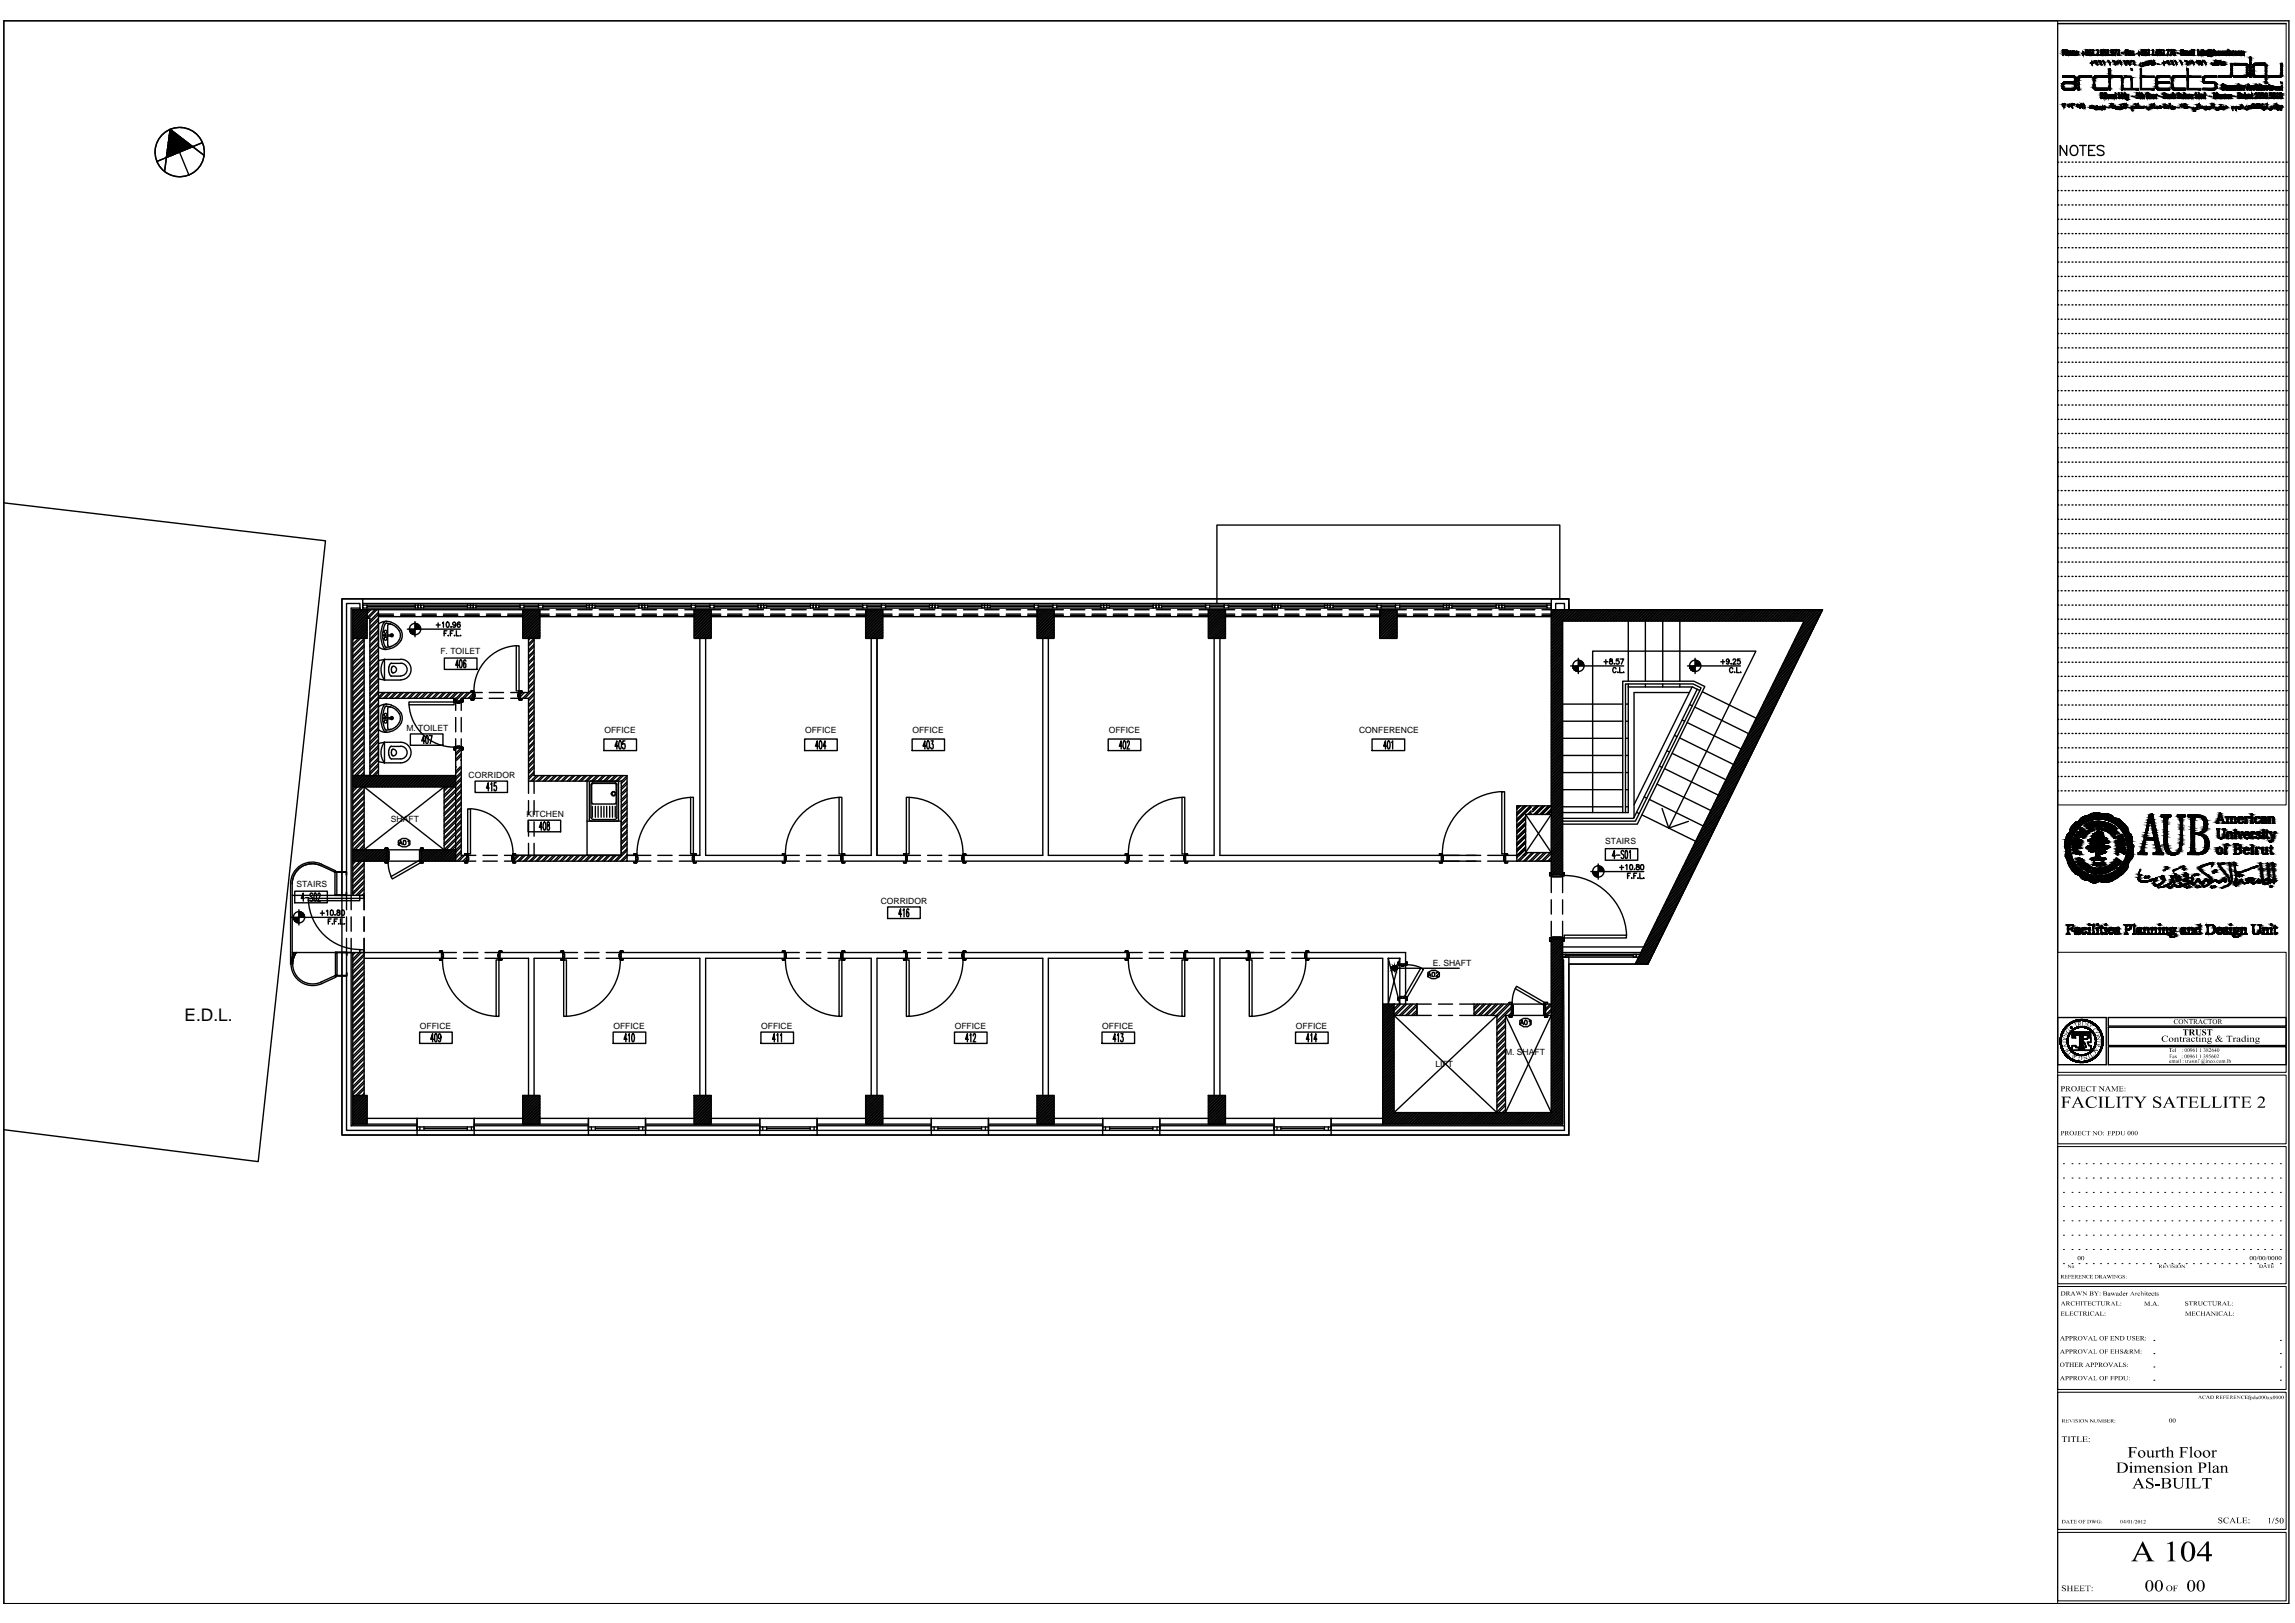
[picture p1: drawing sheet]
<svg xmlns="http://www.w3.org/2000/svg" width="420mm" height="297mm" viewBox="0 0 420 297" stroke-linecap="round" stroke-linejoin="round" font-family="sans-serif">
<defs><g id="words">
<text font-size="3.2" x="33.8" y="186.8">E.D.L.</text>
<g font-size="1.6">
<text x="80.6" y="119.8">F. TOILET</text>
<text x="74.4" y="133.7">M. TOILET</text>
<text x="110.6" y="134.2">OFFICE</text>
<text x="147.4" y="134.2">OFFICE</text>
<text x="167" y="134.2">OFFICE</text>
<text x="203" y="134.2">OFFICE</text>
<text x="248.8" y="134.2">CONFERENCE</text>
<text x="85.8" y="142.4">CORRIDOR</text>
<text x="96.4" y="149.5">KITCHEN</text>
<text x="71.6" y="150.5">SHAFT</text>
<text x="293.9" y="154.5">STAIRS</text>
<text x="54.3" y="162.3">STAIRS</text>
<text x="161.2" y="165.5">CORRIDOR</text>
<text x="262.3" y="176.8">E. SHAFT</text>
<text x="76.9" y="188.3">OFFICE</text>
<text x="112.3" y="188.3">OFFICE</text>
<text x="139.3" y="188.3">OFFICE</text>
<text x="174.8" y="188.3">OFFICE</text>
<text x="201.8" y="188.3">OFFICE</text>
<text x="237.3" y="188.3">OFFICE</text>
<text x="262.8" y="195.3">LIFT</text>
<text x="275.5" y="193.1">M. SHAFT</text>
</g>
</g></defs>
<!-- layer: A-WALL-DRY -->
<g fill="none" stroke="#000" stroke-width=".25">
<path d="M128.1 116.8v39.7h-1v1.1h16.5v-1.1h-14.4v-39.7M159.5 116.8v39.7h-5.2v1.1h11.5v-1.1h-5.2v-39.7M190.9 116.8v39.7h-14.4v1.1h29.9v-1.1h-14.5v-39.7M222.3 116.8v39.7h-5.3v1.1h53.2M223.3 116.8v39.7h46.9M83.4 127.8v.5h1v-.5M84.4 136.9h-1v5M85.5 156.5v1.1h-2.1M113.7 156.5h-19.6v1.1h22.3v-1.1h-1.6M263.9 156.5v1.1M277.7 156.5h-2.1v1.1h2.1M281.9 157.6h2.1"/>
<path d="M66.7 174.3h14.1v1.1h-14.1M223.3 175.4h5.2M228.5 175.4h-5.2v25.1M228.5 174.3v1.1M229.6 174.3h-12.6v1.1h5.3v25.1M253.1 183.8v-8.4h-13.9v-1.1h18.1v2.1h-1v-1h-2.1v8.4M256.3 183.8v-1.1h1v1.1M67.2 204.7h9.2v1.3M95.7 204.7h-8.9v1.3M96.8 200.5v-25.1h-5.3v-1.1h11.5v1.1h-5.2v25.1M98.8 204.7h8.9v1.3M127.1 204.7h-8.9v1.3"/>
<path d="M128.1 200.5v-25.1h-14.4v-1.1h29.9v1.1h-14.4v25.1M130.2 204.7h8.9v1.3M158.5 204.7h-8.9v1.3M159.5 200.5v-25.1h-5.2v-1.1h11.5v1.1h-5.2v25.1M161.6 204.7h8.9v1.3M189.9 204.7h-8.9v1.3M190.9 200.5v-25.1h-14.4v-1.1h29.9v1.1h-14.5v25.1M193 204.7h8.9v1.3M221.2 204.7h-8.9v1.3M224.4 204.7h8.8v1.3M253.1 204.7h-9.4v1.3"/>
</g>
<!-- layer: A-DOOR-METL -->
<g fill="none" stroke="#000" stroke-width=".25">
<path d="M94.5 118.2h.5v8.2h-.5zM94.5 118.2a8.3 8.3 0 0 0-7.7 8.2M74.9 128.5h8.2v.5h-8.2zM74.9 129a8.3 8.3 0 0 0 8.2 7.7M83.1 127.9h.2l-.2 .1v.5h.5v.2l1.1-.2v-.5h-.1l.1-.1v.6h-.5v.2l-1.1-.2zM83.1 136.7h.5v-.1l1.1 .1v.6h-.1l.1-.1v-.4h-.5v-.2l-1.1 .2v.4h.2l-.2 .1zM83.4 128.3h1M83.4 136.9h1M86.2 126.4h.6v.6h.1v.6h-.1v.5h-.6v-.1l.1 .1h.4v-.5h.2l-.2-1.1h-.4l-.1 .1zM86.6 126.7v1.1M95 126.4h.6v.2l-.1-.1h-.5v.5h-.1l.1 1.1h.5v-.1l.1 .1h-.6v-.5h-.1v-.6h.1zM95.2 126.7v1.1"/>
<path d="M70.5 155.2h.5v.5h.2v1.7h-.2v.5h-.5v-.1v.1h.5v-.5h.1v-1.7h-.1v-.5h-.5v.2zM70.9 155.5v2.1M71.1 157.9l.2 1.5 .3 1M77 155.2h.5v.2v-.2h-.5v.5h-.2v1.7h.2v.5h.5v-.1v.1h-.5v-.5h-.2v-1.7h.2zM77.1 155.5v2.1M85.1 156.3v.1v-.1h.5v.5h.2l-.2 1.1h-.5v-.1v.1h.5v-.5h.2l-.2-1.1zM85.5 156.5v1.1M85.6 148h.5v8.3h-.5zM86.2 148a8.3 8.3 0 0 1 7.7 8.3M93.9 156.3h.5v.1v-.1h-.5l-.2 1.1h.2v.5h.5v-.1v.1h-.5v-.5h-.2zM94.1 156.5v1.1M116 156.3h.6v.5h.1l-.1 1.1h-.6v-.1l.1 .1h.5v-.5h.1l-.1-1.1h-.5v.1z"/>
<path d="M116.4 156.5v1.1M126.4 145.9h.5v10.4h-.5zM126.5 145.9a10.4 10.4 0 0 0-9.9 10.4M126.9 156.3h.6v.1v-.1h-.6l-.1 1.1h.1v.5h.6v-.1v.1h-.6v-.5h-.1zM127.1 156.5v1.1M143.2 156.3v.1v-.1h.5v.5h.2l-.2 1.1h-.5v-.1v.1h.5l.2-1.1h-.2v-.5zM143.6 156.5v1.1M153.6 145.9h.5v10.4h-.5zM153.6 145.9a10.4 10.4 0 0 0-9.8 10.4M154.1 156.3h.6v.1l-.1-.1h-.5v.5h-.1l.1 1.1h.5v-.1l.1 .1h-.6v-.5h-.1zM154.3 156.5v1.1M165.4 156.3v.1v-.1h.5v.5h.2l-.2 1.1h-.5v-.1v.1h.5l.2-1.1h-.2v-.5z"/>
<path d="M165.8 156.5v1.1M165.9 145.9h.5v10.4h-.5zM166.5 145.9a10.4 10.4 0 0 1 9.8 10.4M176.3 156.3h.5v.1v-.1h-.5l-.2 1.1h.2v.5h.5v-.1v.1h-.5v-.5h-.2zM176.5 156.5v1.1M206 156.3h.5v.5h.2l-.2 1.1h-.5v-.1v.1h.5v-.5h.2l-.2-1.1h-.5v.1zM206.4 156.5v1.1M216.4 145.9h.5v10.4h-.5zM216.4 145.9a10.4 10.4 0 0 0-9.8 10.4M216.9 156.3h.5v.1v-.1h-.5l-.2 1.1h.2v.5h.5v-.1v.1h-.5v-.5h-.2zM217 156.5v1.1M263.5 156.3h.6v.5h.1l-.1 1.1h-.6v-.1l.1 .1h.5v-.5h.1l-.1-1.1h-.5v.1z"/>
<path d="M263.9 156.5v1.1M274.9 144.9h.5v11.4h-.5zM275 144.9a11.4 11.4 0 0 0-10.9 11.4M275.4 156.3h.6v.1v-.1h-.5v.5h-.2l.2 1.1h.5v-.1v.1h-.6v-.5h-.1zM275.6 156.5v1.1M283.7 159.8h.1h-.1v.5h.5v.1h1.7v-.1h.5v-.5h-.2h.2v.5h-.5v.1h-1.7v-.1h-.5zM71.6 160.4l5.1-2.9 .3 .4-5.2 3zM80.5 174.1h.5v.5h.2l-.2 1.1h-.5v-.1v.1h.5v-.5h.1l-.1-1.1h-.5v.1zM80.8 174.3v1.1M81 175.7a10.4 10.4 0 0 0 9.9 10.3M90.8 175.7h.5v10.3h-.5zM91.3 174.1h.6v.1v-.1h-.5v.5h-.2l.2 1.1h.5v-.1v.1h-.6v-.5h-.1z"/>
<path d="M91.5 174.3v1.1M102.6 174.1h.6v.5h.2l-.2 1.1h-.6v-.1l.1 .1h.5v-.5h.1l-.1-1.1h-.5v.1zM103 174.3v1.1M103.2 175.7h.5v10.3h-.5zM113.5 174.1h.6v.1v-.1h-.5v.5h-.2l.2 1.1h.5v-.1v.1h-.6v-.5h-.1zM113.6 175.7a10.4 10.4 0 0 1-9.9 10.3M113.7 174.3v1.1M143.2 174.1v.1v-.1h.5v.5h.2l-.2 1.1h-.5v-.1v.1h.5l.2-1.1h-.2v-.5zM143.6 174.3v1.1M143.8 175.7a10.4 10.4 0 0 0 9.8 10.3M153.6 175.7h.5v10.3h-.5zM154.1 174.1h.6v.1l-.1-.1h-.5v.5h-.1l.1 1.1h.5v-.1l.1 .1h-.6v-.5h-.1z"/>
<path d="M154.3 174.3v1.1M165.4 174.1v.1v-.1h.5v.5h.2l-.2 1.1h-.5v-.1v.1h.5l.2-1.1h-.2v-.5zM165.8 174.3v1.1M165.9 175.7h.5v10.3h-.5zM176.3 175.7a10.4 10.4 0 0 1-9.8 10.3M176.3 174.1h.5v.1v-.1h-.5l-.2 1.1h.2v.5h.5v-.1v.1h-.5v-.5h-.2zM176.5 174.3v1.1M206 174.1h.5v.5h.2l-.2 1.1h-.5v-.1v.1h.5v-.5h.2l-.2-1.1h-.5v.1zM206.4 174.3v1.1M206.6 175.7a10.4 10.4 0 0 0 9.8 10.3M216.4 175.7h.5v10.3h-.5zM216.9 174.1h.5v.1v-.1h-.5l-.2 1.1h.2v.5h.5v-.1v.1h-.5v-.5h-.2z"/>
<path d="M217 174.3v1.1M228.2 174.1h.5v.5h.2l-.2 1.1h-.5v-.1v.1h.5v-.5h.1l-.1-1.1h-.5v.1zM228.5 174.3v1.1M228.7 175.7h.5v10.3h-.5zM239 174.1h.6v.1v-.1h-.5v.5h-.2l.2 1.1h.5v-.1v.1h-.6v-.5h-.1zM239.1 175.7a10.4 10.4 0 0 1-9.9 10.3M239.2 174.3v1.1M256 176.1h.1h-.1v.5h.5v.1l1.1-.1v-.5h-.1h.1v.5h-.5v.2l-1.1-.2zM256.3 176.4h1M257.6 176.6l1.6 .2 1 .3M260.1 177.2l.5 .2-3 5.1-.4-.2zM283.7 171.7h.5v-.2h1.7v.2h.5v.5h-.2h.2v-.5h-.5v-.2h-1.7v.2h-.5v.5h.1h-.1z"/>
<path d="M284 171.8h2.1M284 160.1h2.1M286.4 171.2h11.4v.5h-11.4zM286.4 160.2a11.4 11.4 0 0 1 11.4 10.9M256 182.5h.5v-.1l1.1 .1v.6h-.1h.1v-.5h-.5v-.2l-1.1 .2v.5h.1h-.1zM256.3 182.7h1M276.3 183.5v.1v-.1h.5v.5h.2v1.6h-.2v.5h-.5v-.1v.1h.5v-.5h.2v-1.6h-.2v-.5zM276.7 183.8v2M277.4 180.9l-.4 1-.2 1.6M277.7 180.5l5.1 3-.3 .4-5.1-3zM282.8 183.5h.5v.1v-.1h-.5v.5h-.2v1.6h.2v.5h.5v-.1v.1h-.5v-.5h-.2v-1.6h.2zM282.9 183.8v2"/>
</g>
<!-- layer: A-WALL-CMU-HACH -->
<g fill="none" stroke="#000" stroke-width=".25">
<path d="M64.6 111.6v.1M64.9 116.8l-.3 .3M64.9 111.6l-.3 .3M65.2 111.6l-.6 .6M65.5 111.6l-.9 .9M65.6 116.8l-1 1.1M65.8 111.6l-1.2 1.2M66 116.8l-1.4 1.4M66 111.6l-1.4 1.4M66.3 111.6l-1.7 1.7M66.6 111.6l-2 2M66.7 116.9l-2.1 2.1"/>
<path d="M66.7 118l-2.1 2.1M66.7 119.1l-2.1 2.1M66.7 117.3l-2.1 2M66.7 118.4l-2.1 2M66.7 119.5l-2.1 2.1M66.9 111.6l-2.3 2.3M67.1 111.6l-2.5 2.5M67.2 111.8l-2.6 2.6M67.2 112.1l-2.6 2.6M67.2 112.4l-2.6 2.6M67.2 112.6l-2.6 2.7M67.2 112.9l-2.6 2.6"/>
<path d="M67.2 113.2l-2.6 2.6M67.2 113.5l-2.6 2.6M67.2 113.7l-2.6 2.7M67.2 114l-2.6 2.6M67.2 114.3l-2.5 2.5M67.2 114.6l-2.2 2.2M67.2 114.9l-2 1.9M67.2 115.1l-1.7 1.7M67.2 115.4l-1.4 1.4M67.2 115.7l-1.1 1.1M67.2 116l-.8 .8M67.2 116.2l-.6 .6"/>
<path d="M67.2 116.5l-.3 .3M67.2 116.8h.1M67.5 111.6l-.3 .3M67.9 111.6l-.7 .7M68.7 111.6l-1.5 1.4M69 111.6l-1.6 1.6M69.3 117.6l-1.6 1.6M69.3 118.7l-1.6 1.6M69.3 119.8l-1.6 1.6M69.3 112.4l-1.6 1.6M69.3 113.5l-1.6 1.6M69.3 114.6l-1.6 1.6"/>
<path d="M69.3 115.7l-1.6 1.6M69.3 119.1l-1.6 1.6M69.3 112.1l-1.6 1.5M69.3 113.2l-1.6 1.5M69.3 114.3l-1.6 1.5M69.3 115.4l-1.6 1.6M69.3 116.5l-1.6 1.6M69.3 116.8l-1.6 1.6M69.3 118l-1.6 1.5M95.8 111.6l-.1 .1M96 111.6l-.3 .3M96.3 111.6l-.6 .6"/>
<path d="M96.6 111.6l-.9 .9M96.9 111.6l-1.2 1.2M97.1 116.8l-.3 .3M97.1 111.6l-1.4 1.4M97.4 111.6l-1.7 1.7M97.7 111.6l-2 2M97.8 116.8l-1 1.1M97.8 117.9l-1 1.1M97.8 119l-1 1.1M97.8 117.2l-1 1M97.8 118.3l-1 1M97.8 119.4l-1 1.1"/>
<path d="M98 111.6l-2.3 2.3M98.3 111.6l-2.6 2.6M98.5 111.6l-2.8 2.8M98.8 114.6l-2.2 2.2M98.8 115.7l-1.1 1.1M98.8 111.6l-3.1 3.1M98.8 111.8l-3.1 3.2M98.8 112.1l-3.1 3.2M98.8 112.4l-3.1 3.1M98.8 112.7l-3.1 3.1M98.8 112.9l-3.1 3.2M98.8 113.2l-3.1 3.2"/>
<path d="M98.8 113.5l-3.1 3.1M98.8 113.8l-3 3M98.8 114l-2.7 2.8M98.8 114.3l-2.4 2.5M98.8 114.9l-1.9 1.9M98.8 115.2l-1.6 1.6M98.8 115.4l-1.3 1.4M98.8 116l-.8 .8M98.8 116.3l-.5 .5M98.8 116.5l-.2 .3M127.2 111.6l-.1 .1M127.4 111.6l-.3 .3"/>
<path d="M127.7 111.6l-.6 .6M128 111.6l-.9 .9M128.3 111.6l-1.2 1.2M128.6 111.6l-1.5 1.4M128.8 111.6l-1.7 1.7M129.1 111.6l-2 2M129.4 111.6l-2.3 2.3M129.7 111.6l-2.6 2.6M129.9 111.6l-2.8 2.8M130.2 112.1l-3.1 3.2M130.2 111.6l-3.1 3.1M130.2 111.8l-3.1 3.2"/>
<path d="M130.2 112.4l-3.1 3.1M130.2 112.7l-3.1 3.1M130.2 112.9l-3.1 3.2M130.2 113.2l-3.1 3.2M130.2 113.5l-3.1 3.1M130.2 113.8l-3 3M130.2 114l-2.7 2.8M130.2 114.3l-2.5 2.5M130.2 114.6l-2.2 2.2M130.2 114.9l-1.9 1.9M130.2 115.2l-1.6 1.6M130.2 115.4l-1.4 1.4"/>
<path d="M130.2 115.7l-1.1 1.1M130.2 116l-.8 .8M130.2 116.3l-.5 .5M130.2 116.5l-.3 .3M158.5 111.6v.1M158.8 111.6l-.3 .3M159.1 111.6l-.6 .6M159.4 111.6l-.9 .9M159.6 111.6l-1.1 1.2M159.9 111.6l-1.4 1.4M160.2 111.6l-1.7 1.7M160.5 111.6l-2 2"/>
<path d="M160.8 111.6l-2.3 2.3M161 111.6l-2.5 2.6M161.3 111.6l-2.8 2.8M161.6 111.6l-3.1 3.1M161.6 111.8l-3.1 3.2M161.6 112.1l-3.1 3.2M161.6 112.4l-3.1 3.1M161.6 112.7l-3.1 3.1M161.6 112.9l-3.1 3.2M161.6 113.2l-3.1 3.2M161.6 113.5l-3.1 3.1M161.6 113.8l-3 3"/>
<path d="M161.6 114l-2.7 2.8M161.6 114.3l-2.5 2.5M161.6 114.6l-2.2 2.2M161.6 114.9l-1.9 1.9M161.6 115.2l-1.6 1.6M161.6 115.4l-1.4 1.4M161.6 115.7l-1.1 1.1M161.6 116l-.8 .8M161.6 116.3l-.5 .5M161.6 116.5l-.2 .3M189.9 111.6v.1M190.2 111.6l-.3 .3"/>
<path d="M190.4 111.6l-.5 .6M190.7 111.6l-.8 .9M191 111.6l-1.1 1.2M191.3 111.6l-1.4 1.4M191.6 111.6l-1.7 1.7M191.8 111.6l-1.9 2M192.1 111.6l-2.2 2.3M192.4 111.6l-2.5 2.6M192.7 111.6l-2.8 2.8M192.9 111.6l-3 3.1M193 111.8l-3.1 3.2M193 112.1l-3.1 3.2"/>
<path d="M193 112.4l-3.1 3.1M193 112.7l-3.1 3.1M193 112.9l-3.1 3.2M193 113.2l-3.1 3.2M193 113.5l-3.1 3.1M193 113.8l-3.1 3M193 114l-2.8 2.8M193 114.3l-2.5 2.5M193 114.6l-2.2 2.2M193 114.9l-1.9 1.9M193 115.2l-1.7 1.6M193 115.4l-1.4 1.4"/>
<path d="M193 115.7l-1.1 1.1M193 116l-.8 .8M193 116.3l-.6 .5M193 116.5l-.3 .3M221.3 111.6l-.1 .1M221.6 111.6l-.4 .3M221.9 111.6l-.7 .6M222.1 111.6l-.9 .9M222.4 111.6l-1.2 1.2M222.7 111.6l-1.5 1.4M223 111.6l-1.8 1.7M223.3 111.6l-2.1 2"/>
<path d="M223.5 111.6l-2.3 2.3M223.8 111.6l-2.6 2.6M224.1 111.6l-2.9 2.8M224.4 111.6l-3.2 3.1M224.4 111.8l-3.2 3.2M224.4 112.1l-3.2 3.2M224.4 112.4l-3.2 3.1M224.4 112.7l-3.2 3.1M224.4 112.9l-3.2 3.2M224.4 113.2l-3.2 3.2M224.4 113.5l-3.2 3.1M224.4 113.8l-3.1 3"/>
<path d="M224.4 114l-2.8 2.8M224.4 114.3l-2.5 2.5M224.4 114.6l-2.2 2.2M224.4 114.9l-2 1.9M224.4 115.2l-1.7 1.6M224.4 115.4l-1.4 1.4M224.4 115.7l-1.1 1.1M224.4 116l-.9 .8M224.4 116.3l-.6 .5M224.4 116.5l-.3 .3M252.7 111.6l-.1 .1M252.9 111.6l-.3 .3"/>
<path d="M253.2 111.6l-.6 .6M253.5 111.6l-.9 .9M253.8 111.6l-1.2 1.2M254.1 111.6l-1.5 1.4M254.3 111.6l-1.7 1.7M254.6 111.6l-2 2M254.9 111.6l-2.3 2.3M255.2 111.6l-2.6 2.6M255.4 111.6l-2.8 2.8M255.7 111.6l-3.1 3.1M255.8 111.8l-3.2 3.2M255.8 112.1l-3.2 3.2"/>
<path d="M255.8 112.4l-3.2 3.1M255.8 112.7l-3.2 3.1M255.8 112.9l-3.2 3.2M255.8 113.2l-3.2 3.2M255.8 113.5l-3.2 3.1M255.8 113.8l-3.1 3M255.8 114l-2.8 2.8M255.8 114.3l-2.5 2.5M255.8 114.6l-2.2 2.2M255.8 114.9l-2 1.9M255.8 115.2l-1.7 1.6M255.8 115.4l-1.4 1.4"/>
<path d="M255.8 115.7l-1.1 1.1M255.8 116l-.9 .8M255.8 116.3l-.6 .5M255.8 116.5l-.3 .3M284.2 111.6l-.2 .2M284.4 111.6l-.4 .5M284.7 111.6l-.7 .7M285 111.6l-1 1M285.3 111.6l-1.3 1.3M285.5 111.6l-1.5 1.6M285.8 111.6l-1.8 1.8M286.1 113.8l-2.1 2.1"/>
<path d="M286.1 114.1l-2.1 2.1M286.1 114.4l-2.1 2.1M286.1 114.7l-2.1 2.1M286.1 114.9l-2.1 2.1M286.1 115.2l-2.1 2.1M286.1 115.5l-2.1 2.1M286.1 115.8l-2.1 2.1M286.1 116l-2.1 2.2M286.1 116.3l-2.1 2.1M286.1 116.6l-2.1 2.1M286.1 116.9l-2.1 2.1M286.1 117.1l-2.1 2.2"/>
<path d="M286.1 117.4l-2.1 2.1M286.1 117.7l-2.1 2.1M286.1 118l-2.1 2.1M286.1 118.3l-2.1 2.1M286.1 118.5l-2.1 2.2M286.1 118.8l-2.1 2.1M286.1 119.1l-2.1 2.1M286.1 119.4l-2.1 2.1M286.1 119.6l-2.1 2.2M286.1 119.9l-2.1 2.1M286.1 111.6l-2.1 2.1M286.4 111.6l-2.4 2.4"/>
<path d="M286.7 111.6l-2.7 2.7M286.9 111.6l-2.9 3M287.2 111.6l-3.2 3.2M287.5 111.6l-3.5 3.5M287.8 111.6l-3.8 3.8M288 111.6l-4 4.1M288.3 111.6l-2.1 2.1M288.6 111.6l-2.1 2.1M288.9 111.6l-2.1 2.1M289.2 111.6l-2.2 2.1M289.4 111.6l-2.1 2.1M289.7 111.6l-2.1 2.1"/>
<path d="M290 111.6l-2.1 2.1M290.3 111.6l-2.2 2.1M290.5 111.6l-2.1 2.1M290.8 111.6l-2.1 2.1M291.1 111.6l-2.1 2.1M291.4 111.6l-2.1 2.1M291.7 111.6l-2.2 2.1M291.9 111.6l-2.1 2.1M292.2 111.6l-2.1 2.1M292.5 111.6l-2.1 2.1M292.8 111.6l-2.2 2.1M293 111.6l-2.1 2.1"/>
<path d="M293.3 111.6l-2.1 2.1M293.6 111.6l-2.1 2.1M293.9 111.6l-2.1 2.1M294.2 111.6l-2.2 2.1M294.4 111.6l-2.1 2.1M294.7 111.6l-2.1 2.1M295 111.6l-2.1 2.1M295.3 111.6l-2.2 2.1M295.5 111.6l-2.1 2.1M295.8 111.6l-2.1 2.1M296.1 111.6l-2.1 2.1M296.4 111.6l-2.1 2.1"/>
<path d="M296.7 111.6l-2.2 2.1M296.9 111.6l-2.1 2.1M297.2 111.6l-2.1 2.1M297.5 111.6l-2.1 2.1M297.8 111.6l-2.2 2.1M298 111.6l-2.1 2.1M298.3 111.6l-2.1 2.1M298.6 111.6l-2.1 2.1M298.9 111.6l-2.1 2.1M299.1 111.6l-2.1 2.1M299.4 111.6l-2.1 2.1M299.7 111.6l-2.1 2.1"/>
<path d="M300 111.6l-2.1 2.1M300.3 111.6l-2.2 2.1M300.5 111.6l-2.1 2.1M300.8 111.6l-2.1 2.1M301.1 111.6l-2.1 2.1M301.4 111.6l-2.2 2.1M301.6 111.6l-2.1 2.1M301.9 111.6l-2.1 2.1M302.2 111.6l-2.1 2.1M302.5 111.6l-2.1 2.1M302.8 111.6l-2.2 2.1M303 111.6l-2.1 2.1"/>
<path d="M303.3 111.6l-2.1 2.1M303.6 111.6l-2.1 2.1M303.9 111.6l-2.2 2.1M304.1 111.6l-2.1 2.1M304.4 111.6l-2.1 2.1M304.7 111.6l-2.1 2.1M305 111.6l-2.1 2.1M305.3 111.6l-2.2 2.1M305.5 111.6l-2.1 2.1M305.8 111.6l-2.1 2.1M306.1 111.6l-2.1 2.1M306.4 111.6l-2.2 2.1"/>
<path d="M306.6 111.6l-2.1 2.1M306.9 111.6l-2.1 2.1M307.2 111.6l-2.1 2.1M307.5 111.6l-2.1 2.1M307.7 111.6l-2.1 2.1M308 111.6l-2.1 2.1M308.3 111.6l-2.1 2.1M308.6 111.6l-2.1 2.1M308.8 111.6l-2.1 2.1M309.1 111.6l-2.1 2.1M309.4 111.6l-2.1 2.1M309.7 111.6l-2.1 2.1"/>
<path d="M310 111.6l-2.1 2.1M310.2 111.6l-2.1 2.1M310.5 111.6l-2.1 2.1M310.8 111.6l-2.1 2.1M311.1 111.6l-2.1 2.1M311.3 111.6l-2.1 2.1M311.6 111.6l-2.1 2.1M311.9 111.6l-2.1 2.1M312.2 111.6l-2.1 2.1M312.4 111.6l-2 2.1M312.7 111.6l-2.1 2.1M313 111.6l-2.1 2.1"/>
<path d="M313.3 111.6l-2.1 2.1M313.5 111.6l-2 2.1M313.8 111.6l-2.1 2.1M314.1 111.6l-2.1 2.1M314.4 111.6l-2.1 2.1M314.6 111.6l-2 2.1M314.9 111.6l-2 2.1M315.2 111.6l-2.1 2.1M315.5 111.6l-2.1 2.1M315.8 111.6l-2.1 2.1M316 111.6l-2 2.1M316.3 111.6l-2.1 2.1"/>
<path d="M316.6 111.6l-2.1 2.1M316.9 111.6l-2.1 2.1M317.1 111.6l-2 2.1M317.4 111.6l-2.1 2.1M317.7 111.6l-2.1 2.1M318 111.6l-2.1 2.1M318.3 111.6l-2.1 2.1M318.5 111.6l-2 2.1M318.8 111.6l-2.1 2.1M319.1 111.6l-2.1 2.1M319.4 111.6l-2.1 2.1M319.6 111.6l-2 2.1"/>
<path d="M319.9 111.6l-2.1 2.1M320.2 111.6l-2.1 2.1M320.5 111.6l-2.1 2.1M320.8 111.6l-2.1 2.1M321 111.6l-2 2.1M321.3 111.6l-2.1 2.1M321.6 111.6l-2.1 2.1M321.9 111.6l-2.1 2.1M322.1 111.6l-2 2.1M322.4 111.6l-2.1 2.1M322.7 111.6l-2.1 2.1M323 111.6l-2.1 2.1"/>
<path d="M323.3 111.6l-2.1 2.1M323.5 111.6l-2 2.1M323.8 111.6l-2.1 2.1M324.1 111.6l-2.1 2.1M324.4 111.6l-2.1 2.1M324.6 111.6l-2 2.1M324.9 111.6l-2.1 2.1M325.2 111.6l-2.1 2.1M325.5 111.6l-2.1 2.1M325.7 111.6l-2 2.1M326 111.6l-2 2.1M326.3 111.6l-2.1 2.1"/>
<path d="M326.6 111.6l-2.1 2.1M326.9 111.6l-2.1 2.1M327.1 111.6l-2 2.1M327.4 111.6l-2.1 2.1M327.7 111.6l-2.1 2.1M328 111.6l-2.1 2.1M328.2 111.6l-2 2.1M328.5 111.6l-2 2.1M328.8 111.6l-2.1 2.1M329.1 111.6l-2.1 2.1M329.4 111.6l-2.1 2.1M329.6 111.6l-2 2.1"/>
<path d="M329.7 119.5l-4.6 4.7M329.9 111.6l-2.1 2.1M330 119l-4.6 4.6M330.2 111.6l-2.1 2.1M330.2 118.5l-4.5 4.6M330.5 111.6l-2.1 2.1M330.5 117.9l-4.6 4.6M330.7 111.6l-2 2.1M330.8 117.4l-4.6 4.6M331 111.6l-2 2.1M331.1 116.8l-4.6 4.7M331.3 111.6l-2.1 2.1"/>
<path d="M331.3 116.3l-4.6 4.6M331.6 111.6l-2.1 2.1M331.6 115.7l-4.6 4.7M331.9 111.6l-2.1 2.1M331.9 115.2l-4.6 4.6M332.1 111.6l-2 2.1M332.1 114.6l-4.6 4.7M332.4 114.1l-4.6 4.6M332.4 111.6l-2.2 2.2M332.7 111.6l-2.7 2.7M332.7 113.5l-4.6 4.7M332.9 113l-4.5 4.6"/>
<path d="M333 111.6l-3.3 3.3M333.2 112.5l-4.6 4.6M333.2 111.6l-3.8 3.8M333.5 111.9l-4.6 4.6M333.5 111.6l-4.3 4.4M66.7 120.2l-2.1 2.1M66.7 121.3l-2.1 2.1M66.7 122.4l-2.1 2.1M66.7 123.5l-2.1 2.1M66.7 124.6l-2.1 2.1M66.7 125.8l-2.1 2M66.7 126.9l-2.1 2"/>
<path d="M66.7 128l-2.1 2.1M66.7 129.1l-2.1 2.1M66.7 130.2l-2.1 2.1M66.7 131.3l-2.1 2.1M66.7 132.4l-2.1 2.1M66.7 133.5l-2.1 2.1M66.7 134.6l-2.1 2.1M66.7 135.8l-2.1 2M66.7 136.9l-2.1 2M66.7 138l-2.1 2M66.7 139.1l-2.1 2.1M66.7 120.6l-2.1 2.1"/>
<path d="M66.7 121.7l-2.1 2.1M66.7 122.8l-2.1 2.1M66.7 123.9l-2.1 2.1M66.7 125l-2.1 2.1M66.7 126.1l-2.1 2.1M66.7 127.3l-2.1 2M66.7 128.4l-2.1 2M66.7 129.5l-2.1 2M66.7 130.6l-2.1 2.1M66.7 131.7l-2.1 2.1M66.7 132.8l-2.1 2.1M66.7 133.9l-2.1 2.1"/>
<path d="M66.7 135l-2.1 2.1M66.7 136.1l-2.1 2.1M66.7 137.2l-2.1 2.1M66.7 138.3l-2.1 2.1M66.7 139.4l-2.1 2.1M69.3 137.6l-1.6 1.5M69.3 123.1l-1.6 1.6M69.3 124.2l-1.6 1.6M69.3 128.7l-1.6 1.6M69.3 129.8l-1.6 1.6M69.3 133.1l-1.6 1.6M69.3 134.2l-1.6 1.6"/>
<path d="M69.3 135.3l-1.6 1.6M69.3 138.7l-1.6 1.6M69.3 139.8l-1.6 1.6M69.3 120.2l-1.6 1.6M69.3 121.3l-1.6 1.6M69.3 124.6l-1.6 1.6M69.3 125.7l-1.6 1.6M69.3 130.2l-1.6 1.5M69.3 131.3l-1.6 1.5M69.3 132.4l-1.6 1.5M69.3 135.7l-1.6 1.6M69.3 136.8l-1.6 1.6"/>
<path d="M69.3 120.9l-1.6 1.6M69.3 122l-1.6 1.6M69.3 125.3l-1.6 1.6M69.3 126.5l-1.6 1.6M69.3 130.9l-1.6 1.6M69.3 132l-1.6 1.6M69.3 136.4l-1.6 1.6M69.3 122.4l-1.6 1.6M69.3 123.5l-1.6 1.6M69.3 127.9l-1.6 1.6M69.3 129.1l-1.6 1.5M69.3 133.5l-1.6 1.6"/>
<path d="M69.3 134.6l-1.6 1.6M69.3 137.9l-1.6 1.6M69.3 139.1l-1.6 1.5M69.4 126.7l-1.7 1.7M70.1 126.7l-2.4 2.5M70.5 126.7l-1 1.1M71.2 126.7l-1 1.1M71.6 126.7l-1 1.1M72.3 126.7l-1 1.1M72.7 126.7l-1 1.1M73.4 126.7l-1 1.1M73.8 126.7l-1 1.1"/>
<path d="M74.5 126.7l-1 1.1M74.9 126.7l-1 1.1M75.7 126.7l-1.1 1.1M76 126.7l-1 1.1M76.8 126.7l-1.1 1.1M77.2 126.7l-1.1 1.1M77.9 126.7l-1.1 1.1M78.3 126.7l-1.1 1.1M79 126.7l-1 1.1M79.4 126.7l-1.1 1.1M80.1 126.7l-1 1.1M80.5 126.7l-1.1 1.1"/>
<path d="M81.2 126.7l-1 1.1M81.6 126.7l-1.1 1.1M82.3 126.7l-1 1.1M82.7 126.7l-1.1 1.1M83.4 126.7l-1 1.1M83.6 136.9l-.2 .2M83.8 126.7l-1.1 1.1M84.4 136.9l-1 1M84.4 128.3h.1M84.4 137.2l-1 1M84.4 138.3l-.8 .8M84.4 127.9l-.3 .4"/>
<path d="M84.4 137.9l-1 1.1M84.4 139v.1M84.5 126.7l-1.1 1.2M84.9 126.7l-1.5 1.6M85.6 126.7l-1 1.1M86 126.7l-1 1.1M86.6 126.9l-.9 .9M86.6 127.3l-.5 .5M95.6 126.7l-.4 .5M96 126.7l-.8 .9M97.8 120.1l-1 1.1M97.8 121.3l-1 1"/>
<path d="M97.8 122.4l-1 1M97.8 123.5l-1 1M97.8 125.7l-2.1 2.1M97.8 126.8l-1 1M97.8 127.9l-1 1.1M97.8 130.1l-1 1.1M97.8 131.2l-1 1.1M97.8 132.4l-1 1M97.8 133.5l-1 1M97.8 134.6l-1 1M97.8 135.7l-1 1M97.8 136.8l-1 1"/>
<path d="M97.8 137.9l-1 1M97.8 139l-1 1.1M97.8 120.5l-1 1.1M97.8 121.6l-1 1.1M97.8 122.8l-1 1M97.8 123.9l-1 1M97.8 126.1l-1.7 1.7M97.8 127.2l-1 1M97.8 128.3l-1 1M97.8 130.5l-1 1.1M97.8 131.6l-1 1.1M97.8 132.7l-1 1.1"/>
<path d="M97.8 133.9l-1 1M97.8 135l-1 1M97.8 136.1l-1 1M97.8 137.2l-1 1M97.8 138.3l-1 1M97.8 139.4l-1 1M97.8 129l-1 1.1M97.8 125l-1 1M97.8 129.4l-1 1M97.8 124.6l-1 1M286.1 120.2l-2.1 2.1M286.1 120.5l-2.1 2.1"/>
<path d="M286.1 120.8l-2.1 2.1M286.1 121l-2.1 2.1M286.1 121.3l-2.1 2.1M286.1 121.6l-2.1 2.1M286.1 121.9l-2.1 2.1M286.1 122.1l-2.1 2.1M286.1 122.4l-2.1 2.1M286.1 122.7l-2.1 2.1M286.1 123l-2.1 2.1M286.1 123.3l-2.1 2M286.1 123.5l-2.1 2.1M286.1 123.8l-2.1 2.1"/>
<path d="M286.1 124.1l-2.1 2.1M286.1 124.4l-2.1 2M286.1 124.6l-2.1 2.1M286.1 124.9l-2.1 2.1M286.1 125.2l-2.1 2.1M286.1 125.5l-2.1 2.1M286.1 125.8l-2.1 2M286.1 126l-2.1 2.1M286.1 126.3l-2.1 2.1M286.1 126.6l-2.1 2.1M286.1 126.9l-2.1 2M286.1 127.1l-2.1 2.1"/>
<path d="M286.1 127.4l-2.1 2.1M286.1 127.7l-2.1 2.1M286.1 128l-2.1 2M286.1 128.3l-2.1 2M286.1 128.5l-2.1 2.1M286.1 128.8l-2.1 2.1M286.1 129.1l-2.1 2.1M286.1 129.4l-2.1 2M286.1 129.6l-2.1 2.1M286.1 129.9l-2.1 2.1M286.1 130.2l-2.1 2.1M286.1 130.5l-2.1 2"/>
<path d="M286.1 130.7l-2.1 2.1M286.1 131l-2.1 2.1M286.1 131.3l-2.1 2.1M286.1 131.6l-2.1 2.1M286.1 131.9l-2.1 2M286.1 132.1l-2.1 2.1M286.1 132.4l-2.1 2.1M286.1 132.7l-2.1 2.1M286.1 133l-2.1 2M286.1 133.2l-2.1 2.1M286.1 133.5l-2.1 2.1M286.1 133.8l-2.1 2.1"/>
<path d="M286.1 134.1l-2.1 2.1M286.1 134.4l-2.1 2M286.1 134.6l-2.1 2.1M286.1 134.9l-2.1 2.1M286.1 135.2l-2.1 2.1M286.1 135.5l-2.1 2M286.1 135.7l-2.1 2.1M286.1 136l-2.1 2.1M286.1 136.3l-2.1 2.1M286.1 136.6l-2.1 2M286.1 136.9l-2.1 2M286.1 137.1l-2.1 2.1"/>
<path d="M286.1 137.4l-2.1 2.1M286.1 137.7l-2.1 2.1M286.1 138l-2.1 2M286.1 138.2l-2.1 2.1M286.1 138.5l-2.1 2.1M286.1 138.8l-2.1 2.1M286.1 139.1l-2.1 2M286.1 139.4l-2.1 2M286.1 139.6l-2.1 2.1M286.1 139.9l-2.1 2.1M319.7 139.8l-4.5 4.6M320 139.2l-4.6 4.6"/>
<path d="M320.3 138.7l-4.6 4.6M320.5 138.2l-4.5 4.5M320.8 137.6l-4.6 4.6M321.1 137.1l-4.6 4.5M321.4 136.5l-4.6 4.6M321.6 136l-4.6 4.5M321.9 135.4l-4.6 4.6M322.2 134.9l-4.6 4.6M322.4 134.3l-4.6 4.6M322.7 133.8l-4.6 4.6M323 133.2l-4.6 4.6M323.2 132.7l-4.6 4.6"/>
<path d="M323.5 132.1l-4.6 4.6M323.8 131.6l-4.6 4.6M324 131.1l-4.5 4.5M324.3 130.5l-4.6 4.6M324.6 130l-4.6 4.5M324.9 129.4l-4.6 4.6M325.1 128.9l-4.6 4.6M325.4 128.3l-4.6 4.6M325.7 127.8l-4.6 4.6M326 127.2l-4.7 4.6M326.2 126.7l-4.6 4.6M326.5 126.1l-4.6 4.6"/>
<path d="M326.8 125.6l-4.7 4.6M327 125.1l-4.6 4.5M327.3 124.5l-4.6 4.6M327.6 124l-4.7 4.5M327.8 123.4l-4.6 4.6M328.1 122.9l-4.6 4.6M328.4 122.3l-4.6 4.6M328.6 121.8l-4.6 4.6M328.9 121.2l-4.6 4.6M329.2 120.7l-4.6 4.6M329.4 120.1l-4.5 4.6M64.7 141.9l-.1 .1"/>
<path d="M64.9 155.5l-.3 .4M65.1 157.6l-.5 .6M65.2 141.9l-.6 .6M65.2 155.5l-.6 .6M65.4 144l-.8 .9M65.5 141.9l-.9 .9M65.5 155.5l-.9 .9M65.8 141.9l-1.2 1.2M66 155.5l-1.4 1.5M66.2 157.6l-1.6 1.7M66.3 141.9l-1.7 1.8M66.3 155.5l-1.7 1.8"/>
<path d="M66.5 144l-1.9 2M66.6 141.9l-2 2M66.6 155.5l-2 2M66.7 141.3l-2.1 2.1M66.7 140.2l-2.1 2.1M66.7 153.5l-2.1 2.1M66.7 154.6l-2.1 2.1M66.7 157.9l-2.1 2.1M66.7 159l-2.1 2.1M66.7 144.6l-2.1 2.1M66.7 145.7l-2.1 2.1M66.7 146.9l-2.1 2"/>
<path d="M66.7 148l-2.1 2M66.7 149.1l-2.1 2M66.7 150.2l-2.1 2.1M66.7 151.3l-2.1 2.1M66.7 152.4l-2.1 2.1M66.7 140.5l-1.4 1.4M66.7 141.6l-.3 .3M66.7 145l-2.1 2.1M66.7 146.1l-2.1 2.1M66.7 147.2l-2.1 2.1M66.7 148.3l-2.1 2.1M66.7 149.4l-2.1 2.1"/>
<path d="M66.7 150.5l-2.1 2.1M66.7 151.6l-2.1 2.2M66.7 152.7l-2.1 2.2M66.7 153.9l-1.7 1.6M66.7 155l-.6 .5M66.7 158.3l-2.1 2.1M66.7 159.4l-2.1 2.1M66.9 141.9l-2.1 2.1M66.9 155.5l-2.3 2.3M67.1 155.5l-2 2.1M67.2 141.9l-2.6 2.6M67.4 141.9l-2.1 2.1"/>
<path d="M67.4 155.5l-2.1 2.1M67.7 155.5l-2.1 2.1M67.7 141.9l-2.1 2.1M68 141.9l-2.1 2.1M68 155.5l-3.4 3.4M68.3 155.5l-2.1 2.1M68.5 141.9l-2.1 2.1M68.5 155.5l-2.1 2.1M68.8 141.9l-2.1 2.1M68.8 155.5l-2.1 2.1M69.1 141.9l-2.1 2.1M69.1 155.5l-2.1 2.1"/>
<path d="M69.3 140.9l-4.7 4.7M69.3 140.2l-1.6 1.5M69.3 141.3l-.6 .6M69.4 141.9l-2.1 2.1M69.4 155.5l-2.1 2.1M69.6 155.5l-2.1 2.1M69.7 141.9l-2.2 2.1M69.9 141.9l-2.1 2.1M69.9 155.5l-2.1 2.1M70.2 155.5l-2.1 2.1M70.2 141.9l-2.1 2.1M70.5 141.9l-2.1 2.1"/>
<path d="M70.5 155.5l-2.1 2.1M70.8 141.9l-2.1 2.1M70.8 155.5l-2.1 2.1M70.9 155.7l-2 1.9M70.9 156.3l-1.4 1.3M70.9 156l-1.7 1.6M70.9 156.5l-1.1 1.1M70.9 156.8l-.9 .8M70.9 157.1l-.6 .5M70.9 157.4l-.3 .2M71 141.9l-2.1 2.1M71.3 141.9l-2.1 2.1"/>
<path d="M71.6 141.9l-2.1 2.1M71.9 141.9l-2.1 2.1M72.2 141.9l-2.2 2.1M72.4 141.9l-2.1 2.1M72.7 141.9l-2.1 2.1M73 141.9l-2.1 2.1M73.3 141.9l-2.2 2.1M73.5 141.9l-2.1 2.1M73.8 141.9l-2.1 2.1M74.1 141.9l-2.1 2.1M74.4 141.9l-2.1 2.1M74.6 141.9l-2.1 2.1"/>
<path d="M74.9 141.9l-2.1 2.1M75.2 141.9l-2.1 2.1M75.5 141.9l-2.1 2.1M75.8 141.9l-2.2 2.1M76 141.9l-2.1 2.1M76.3 141.9l-2.1 2.1M76.6 141.9l-2.1 2.1M76.9 141.9l-2.2 2.1M77.1 141.9l-2.1 2.1M77.4 141.9l-2.1 2.1M77.4 155.5l-.3 .3M77.7 155.5l-.6 .6"/>
<path d="M77.7 141.9l-2.1 2.1M78 141.9l-2.1 2.1M78 155.5l-.9 .8M78.2 155.5l-1.1 1.1M78.3 141.9l-2.2 2.1M78.5 141.9l-2.1 2.1M78.5 155.5l-1.4 1.4M78.8 141.9l-2.1 2.1M78.8 155.5l-1.7 1.7M79.1 141.9l-2.1 2.1M79.1 155.5l-2 1.9M79.4 141.9l-2.2 2.1"/>
<path d="M79.4 155.5l-2.2 2.1M79.6 141.9l-2.1 2.1M79.6 155.5l-2.1 2.1M79.9 141.9l-2.1 2.1M79.9 155.5l-2.1 2.1M80.2 155.5l-2.1 2.1M80.2 141.9l-2.1 2.1M80.5 141.9l-2.1 2.1M80.5 155.5l-2.2 2.1M80.7 155.5l-2.1 2.1M80.8 141.9l-2.2 2.1M81 141.9l-2.1 2.1"/>
<path d="M81 155.5l-2.1 2.1M81.3 141.9l-2.1 2.1M81.6 141.9l-2.1 2.1M81.6 155.5l-2.1 2.1M81.9 141.9l-2.2 2.1M81.9 155.5l-2.2 2.1M82.1 144l-.8 .8M82.1 141.9l-2.1 2.1M82.1 155.5l-2.1 2.1M82.4 141.9l-2.1 2.1M82.7 141.9l-2.1 2.1M82.7 155.5l-2.1 2.1"/>
<path d="M83 141.9l-2.1 2.1M83 155.5l-2.2 2.1M83.2 144l-1.9 1.9M83.2 155.5l-2.1 2.1M83.3 141.9l-2.2 2.1M83.4 142l-2 2M83.4 142.6l-1.4 1.4M83.4 142.9l-1.2 1.1M83.4 143.1l-.9 .9M83.4 143.7l-.3 .3M83.4 144h.1M83.4 155.9l-1.7 1.7"/>
<path d="M83.4 156.2l-1.4 1.4M83.4 156.5l-1.2 1.1M83.4 157l-.6 .6M83.4 157.3l-.3 .3M83.4 157.6h-.1M83.6 140.3l-.2 .2M84.3 140.3l-.9 .9M84.4 141.3l-3.1 3.1M84.4 142.4l-3.1 3.1M84.4 150.5l-3.1 3.1M84.4 151.3l-3.1 3.1M84.4 152.4l-5.2 5.2"/>
<path d="M84.4 153.5l-4.1 4.1M84.4 154.6l-3 3M84.4 155.7l-1.9 1.9M84.4 143.5l-3.1 3.1M84.4 144.6l-3.1 3.1M84.4 145.7l-3.1 3.1M84.4 146.8l-3.1 3.1M84.4 147.9l-3.1 3.1M84.4 149l-3.1 3.1M84.4 150.1l-3.1 3.2M84.4 141.6l-1 1.1M84.4 142.7l-1 1.1"/>
<path d="M84.4 143.8l-3.1 3.2M84.4 144.9l-3.1 3.2M84.4 146.1l-3.1 3.1M84.4 147.2l-3.1 3.1M84.4 148.3l-3.1 3.1M84.4 149.4l-3.1 3.1M84.4 151.6l-3.1 3.2M84.4 152.7l-2.8 2.8M84.4 153.8l-1.7 1.7M84.4 140.5l-1 1.1M84.4 154.9l-1 1.1M84.4 156l-1 1.1"/>
<path d="M84.7 156.5l-1.1 1.1M85 156.5l-1 1.1M85.5 156.9l-.8 .7M85.5 157.3l-.4 .3M94.7 156.5l-.6 .7M95 156.5l-.9 1.1M95.8 156.5l-1.1 1.1M96.1 156.5l-1 1.1M96.9 156.5l-1.1 1.1M97.3 156.5l-1.1 1.1M97.8 140.1l-1 1.1M97.8 141.2l-1 1.1"/>
<path d="M97.8 140.5l-1 1.1M97.8 141.6l-1 1.1M98 156.5l-1.1 1.1M98.2 141.9l-1 1.1M98.4 156.5l-1.1 1.1M98.6 141.9l-1.1 1.1M99.1 156.5l-1 1.1M99.3 141.9l-1 1.1M99.5 156.5l-1.1 1.1M99.7 141.9l-1 1.1M100.2 156.5l-1 1.1M100.4 141.9l-1 1.1"/>
<path d="M100.6 156.5l-1 1.1M100.8 141.9l-1 1.1M101.3 156.5l-1 1.1M101.5 141.9l-1 1.1M101.7 156.5l-1 1.1M101.9 141.9l-1 1.1M102.4 156.5l-1 1.1M102.6 141.9l-1 1.1M102.8 156.5l-1 1.1M103 141.9l-1 1.1M103.5 156.5l-1 1.1M103.7 141.9l-1 1.1"/>
<path d="M103.9 156.5l-1 1.1M104.1 141.9l-1 1.1M104.6 156.5l-1 1.1M104.9 141.9l-1.1 1.1M105 156.5l-1 1.1M105.2 141.9l-1 1.1M105.8 156.5l-1.1 1.1M106 141.9l-1.1 1.1M106.1 156.5l-1 1.1M106.4 141.9l-1.1 1.1M106.9 156.5l-1.1 1.1M107.1 141.9l-1.1 1.1"/>
<path d="M107.3 156.5l-1.1 1.1M107.5 141.9l-1.1 1.1M108 156.5l-1.1 1.1M108.2 141.9l-1 1.1M108.4 156.5l-1.1 1.1M108.6 141.9l-1.1 1.1M109.1 156.5l-1 1.1M109.3 141.9l-1 1.1M109.5 156.5l-1.1 1.1M109.7 141.9l-1 1.1M110.2 156.5l-1 1.1M110.4 141.9l-1 1.1"/>
<path d="M110.6 156.5l-1.1 1.1M110.8 141.9l-1 1.1M111.3 156.5l-1 1.1M111.5 141.9l-1 1.1M111.7 156.5l-1.1 1.1M111.9 141.9l-1 1.1M112.4 156.5l-1 1.1M112.6 141.9l-1 1.1M112.8 156.5l-1.1 1.1M113 141.9l-1 1.1M113.5 156.5l-1 1.1M113.7 141.9l-1 1.1"/>
<path d="M114.1 141.9l-1 1.1M114.8 142l-1.1 1M114.8 143.1l-1.1 1M114.8 144.2l-1.1 1M114.8 145.3l-1.1 1M114.8 146.4l-1.1 1.1M114.8 147.5l-1.1 1.1M114.8 148.6l-1.1 1.1M114.8 149.8l-1.1 1M114.8 150.9l-1.1 1M114.8 152l-1.1 1M114.8 153.1l-1.1 1"/>
<path d="M114.8 154.2l-1.1 1M114.8 155.3l-1.1 1M114.8 156.4l-1.2 1.2M114.8 157.5l-.1 .1M114.8 142.4l-1.1 1M114.8 143.5l-1.1 1M114.8 144.6l-1.1 1M114.8 145.7l-1.1 1M114.8 146.8l-1.1 1M114.8 147.9l-1.1 1.1M114.8 149l-1.1 1.1M114.8 150.1l-1.1 1.1"/>
<path d="M114.8 151.2l-1.1 1.1M114.8 152.4l-1.1 1M114.8 153.5l-1.1 1M114.8 154.6l-1.1 1M114.8 155.7l-2 1.9M114.8 156.8l-.9 .8M277.9 147.5l-.2 .2M278.1 156.5l1.2-1.1-1.6 1.6M278.3 147.5l-.6 .6M279 147.5l-1.3 1.3M279.3 152.1l-1.6 1.5M279.3 153.2l-1.6 1.5"/>
<path d="M279.3 149.5l-1.6 1.5M279.3 150.6l-1.6 1.5M279.3 151.7l-1.6 1.5M279.3 152.8l-1.6 1.5M279.3 153.9l-1.6 1.6M279.3 155l-1.6 1.6M279.3 156.1l-.5 .4M279.3 149.9l-1.6 1.5M279.3 151l-1.6 1.5M279.3 154.3l-1.6 1.5M279.3 156.5h-.1M279.3 156l-1.5 1.6"/>
<path d="M279.4 147.5l-1.7 1.7M279.7 156l-1.5 1.6M280.2 147.5l-2.5 2.4M280.3 148.4l-.6 .7M280.3 147.7l-2.6 2.6M280.3 148.8l-.2 .3M280.5 156l-1.6 1.6M280.8 156l-1.5 1.6M281.3 147.5l-.7 .7M281.6 156l-1.6 1.6M281.7 147.5l-1.1 1M282 156l-1.6 1.6"/>
<path d="M282.4 147.5l-1.6 1.6M282.7 156l-1.6 1.6M282.8 147.5l-1.6 1.6M283.1 156l-1.6 1.6M283.5 147.5l-1.6 1.6M283.8 156l-1.6 1.6M283.9 147.5l-1.6 1.6M284 156.2l-1.4 1.4M284 148.5l-.6 .6M284 157.4l-.3 .2M286.1 140.2l-2.1 2.1M286.1 140.5l-2.1 2"/>
<path d="M286.1 140.7l-2.1 2.1M286.1 141l-2.1 2.1M286.1 141.3l-2.1 2.1M286.1 141.6l-2.1 2M286.1 141.9l-2.1 2M286.1 142.1l-2.1 2.1M286.1 142.4l-2.1 2.1M286.1 142.7l-2.1 2.1M286.1 143l-2.1 2M286.1 143.2l-2.1 2.1M286.1 143.5l-2.1 2.1M286.1 143.8l-2.1 2.1"/>
<path d="M286.1 144.1l-2.1 2M286.1 144.4l-2.1 2M286.1 144.6l-2.1 2.1M286.1 144.9l-2.1 2.1M286.1 145.2l-2.1 2.1M286.1 145.5l-2.1 2M286.1 145.7l-2.1 2.1M286.1 146l-3.1 3.1M286.1 146.3l-2.1 2.1M286.1 146.6l-2.1 2M286.1 146.8l-2.1 2.1M286.1 147.1l-2.1 2.1"/>
<path d="M286.1 147.4l-2.1 2.1M286.1 147.7l-2.1 2.1M286.1 148l-2.1 2M286.1 148.2l-2.1 2.1M286.1 148.5l-2.1 2.1M286.1 148.8l-2.1 2.1M286.1 149.1l-2.1 2M286.1 149.3l-2.1 2.1M286.1 149.6l-2.1 2.1M286.1 149.9l-2.1 2.1M286.1 150.2l-2.1 2.1M286.1 150.5l-2.1 2"/>
<path d="M286.1 150.7l-2.1 2.1M286.1 151l-2.1 2.1M286.1 151.3l-2.1 2.1M286.1 151.6l-2.1 2M286.1 151.8l-2.1 2.1M286.1 152.1l-2.1 2.1M286.1 152.4l-2.1 2.1M286.1 152.7l-2.1 2M286.1 153l-2.1 2M286.1 153.2l-2.1 2.1M286.1 153.5l-2.1 2.1M286.1 153.8l-2.1 2.1"/>
<path d="M286.1 154.1l-2.1 2M286.1 154.3l-2.1 2.1M286.1 154.6l-2.1 2.1M286.1 154.9l-2.8 2.7M286.1 155.2l-2.1 2M286.1 155.4l-2.1 2.1M286.1 155.7l-2.1 2.1M286.1 156l-2.1 2.1M286.1 156.3l-2.1 2.1M286.1 156.5l-2.1 2.1M286.1 156.8l-2.1 2.1M286.1 157.1l-2.1 2.1"/>
<path d="M286.1 157.4l-2.1 2.1M286.1 157.6l-2.1 2.1M286.1 157.9l-2.1 2.1M286.1 158.2l-1.9 1.9M286.1 158.5l-1.7 1.6M286.1 158.8l-1.4 1.3M286.1 159l-1.1 1.1M286.1 159.3l-.8 .8M286.1 159.6l-.5 .5M286.1 159.9l-.3 .2M310 159.5l-4.5 4.6M310.3 158.9l-4.6 4.6"/>
<path d="M310.6 158.4l-4.6 4.6M310.8 157.8l-4.5 4.6M311.1 157.3l-4.6 4.6M311.4 156.8l-4.6 4.5M311.7 156.2l-4.6 4.6M311.9 155.7l-4.6 4.5M312.2 155.1l-4.6 4.6M312.5 154.6l-4.6 4.5M312.7 154l-4.6 4.6M313 153.5l-4.6 4.6M313.3 152.9l-4.6 4.6M313.5 152.4l-4.6 4.6"/>
<path d="M313.8 151.8l-4.6 4.6M314.1 151.3l-4.6 4.6M314.4 150.7l-4.6 4.6M314.6 150.2l-4.6 4.6M314.9 149.6l-4.6 4.6M315.2 149.1l-4.6 4.6M315.5 148.5l-4.7 4.6M315.7 148l-4.6 4.6M316 147.4l-4.6 4.7M316.3 146.9l-4.7 4.6M316.5 146.3l-4.6 4.7M316.8 145.8l-4.6 4.6"/>
<path d="M317.1 145.2l-4.7 4.7M317.3 144.7l-4.6 4.6M317.6 144.2l-4.6 4.6M317.9 143.6l-4.6 4.6M318.1 143.1l-4.6 4.6M318.4 142.5l-4.6 4.6M318.7 142l-4.6 4.6M318.9 141.4l-4.5 4.7M319.2 140.9l-4.6 4.6M319.5 140.3l-4.6 4.6M64.7 174.3l-.1 .2M65.1 174.3l-.5 .5"/>
<path d="M65.8 174.3l-1.2 1.3M66.2 174.3l-1.6 1.6M66.7 160.1l-2.1 2.1M66.7 161.2l-2.1 2.2M66.7 162.3l-1.6 1.6M66.7 163.5l-.4 .4M66.7 174.6l-2.1 2.1M66.7 175.7l-2.1 2.1M66.7 176.8l-2.1 2.1M66.7 177.9l-2.1 2.1M66.7 179l-2.1 2.1M66.7 160.5l-2.1 2.1"/>
<path d="M66.7 161.6l-2.1 2.1M66.7 162.7l-1.2 1.2M66.7 163.8l-.1 .1M66.7 174.9l-2.1 2.1M66.7 176.1l-2.1 2M66.7 177.2l-2.1 2M66.7 178.3l-2.1 2M66.7 179.4l-2.1 2.1M284.1 171.8l-.1 .2M284.4 171.8l-.4 .4M284.6 171.8l-.6 .7M284.9 171.8l-.9 1"/>
<path d="M285.2 171.8l-1.2 1.3M285.5 171.8l-1.5 1.5M285.8 171.8l-1.8 1.8M286 171.8l-2 2.1M286.1 172.1l-2.1 2.1M286.1 172.3l-2.1 2.2M286.1 172.6l-2.1 2.1M286.1 172.9l-2.1 2.1M286.1 173.2l-2.1 2.1M286.1 173.4l-2.1 2.2M286.1 173.7l-2.1 2.1M286.1 174l-2.1 2.1"/>
<path d="M286.1 174.3l-2.1 2.1M286.1 174.6l-2.1 2.1M286.1 174.8l-2.1 2.2M286.1 175.1l-2.1 2.1M286.1 175.4l-2.1 2.1M286.1 175.7l-2.1 2.1M286.1 175.9l-2.1 2.2M286.1 176.2l-2.1 2.1M286.1 176.5l-2.1 2.1M286.1 176.8l-2.1 2.1M286.1 177.1l-2.1 2.1M286.1 177.3l-2.1 2.2"/>
<path d="M286.1 177.6l-2.1 2.1M286.1 177.9l-2.1 2.1M286.1 178.2l-2.1 2.1M286.1 178.4l-2.1 2.2M286.1 178.7l-2.1 2.1M286.1 179l-2.1 2.1M286.1 179.3l-2.1 2.1M286.1 179.6l-2.1 2.1M286.1 179.8l-2.1 2.1M301.7 176.4h.1M301.9 175.9l-.5 .5M302.2 175.3l-1.1 1.1"/>
<path d="M302.5 174.8l-1.7 1.6M302.8 174.2l-2.2 2.2M303.1 173.7l-2.8 2.7M303.3 173.1l-3.3 3.3M303.6 172.6l-3.9 3.8M303.9 172l-4.4 4.4M304.1 171.5l-4.6 4.6M304.4 170.9l-4.6 4.7M304.7 170.4l-4.6 4.6M304.9 169.8l-4.6 4.7M305.2 169.3l-4.6 4.6M305.5 168.8l-4.6 4.6"/>
<path d="M305.8 168.2l-4.7 4.6M306 167.7l-4.6 4.6M306.3 167.1l-4.6 4.6M306.6 166.6l-4.7 4.6M306.8 166l-4.6 4.6M307.1 165.5l-4.6 4.6M307.4 164.9l-4.6 4.6M307.6 164.4l-4.5 4.6M307.9 163.8l-4.6 4.6M308.2 163.3l-4.6 4.6M308.4 162.8l-4.5 4.5M308.7 162.2l-4.6 4.6"/>
<path d="M309 161.7l-4.6 4.5M309.2 161.1l-4.5 4.6M309.5 160.6l-4.6 4.6M309.8 160l-4.6 4.6M66.7 190.1l-2.1 2.1M66.7 191.2l-2.1 2.1M66.7 192.3l-2.1 2.1M66.7 188.3l-2.1 2M66.7 191.6l-2.1 2.1M66.7 192.7l-2.1 2.1M66.7 193.8l-2.1 2.1M66.7 180.1l-2.1 2.1"/>
<path d="M66.7 181.2l-2.1 2.1M66.7 182.3l-2.1 2.1M66.7 183.4l-2.1 2.1M66.7 184.6l-2.1 2M66.7 185.7l-2.1 2M66.7 186.8l-2.1 2M66.7 187.9l-2.1 2.1M66.7 189l-2.1 2.1M66.7 193.4l-2.1 2.1M66.7 194.5l-2.1 2.1M66.7 195.7l-2.1 2M66.7 196.8l-2.1 2"/>
<path d="M66.7 197.9l-2.1 2M66.7 199l-1.6 1.5M66.7 180.5l-2.1 2.1M66.7 181.6l-2.1 2.1M66.7 182.7l-2.1 2.1M66.7 183.8l-2.1 2.1M66.7 184.9l-2.1 2.1M66.7 186l-2.1 2.1M66.7 187.2l-2.1 2M66.7 189.4l-2.1 2.1M66.7 190.5l-2.1 2.1M66.7 194.9l-2.1 2.1"/>
<path d="M66.7 196l-2.1 2.1M66.7 197.1l-2.1 2.1M66.7 198.2l-2.1 2.1M66.7 199.3l-1.2 1.2M253.3 183.8l-.2 .1M253.6 183.8l-.5 .4M253.9 183.8l-.8 .7M254.2 183.8l-1.1 1M254.4 183.8l-1.3 1.2M254.7 183.8l-1.6 1.5M255 183.8l-1.9 1.8M255.2 183.8l-2.1 2.1"/>
<path d="M255.2 184.1l-2.1 2M255.2 184.4l-2.1 2M255.2 185.2l-2.1 2.1M255.2 184.9l-2.1 2.1M255.2 185.5l-2.1 2M255.2 186.3l-2.1 2.1M255.2 186l-2.1 2.1M255.2 186.6l-2.1 2M255.2 187.1l-2.1 2.1M255.2 186.9l-2.1 2M255.2 187.4l-2.1 2.1M255.2 187.7l-2.1 2.1"/>
<path d="M255.2 188l-2.1 2M255.2 188.2l-2.1 2.1M255.2 188.8l-2.1 2.1M255.2 188.5l-2.1 2.1M255.2 189.1l-2.1 2M255.2 189.4l-2.1 2M255.2 189.6l-2.1 2.1M255.2 189.9l-2.1 2.1M255.2 190.2l-2.1 2.1M255.2 190.5l-2.1 2M255.2 190.7l-2.1 2.1M255.2 191l-2.1 2.1"/>
<path d="M255.2 191.3l-2.1 2.1M255.2 191.6l-2.1 2M255.2 191.8l-2.1 2.1M255.2 192.1l-2.1 2.1M255.2 192.4l-2.1 2.1M255.2 192.7l-2.1 2.1M255.2 193l-2.1 2M255.2 193.2l-2.1 2.1M255.2 193.5l-2.1 2.1M255.2 193.8l-2.1 2.1M255.2 194.1l-2.1 2M255.2 194.3l-2.1 2.1"/>
<path d="M255.2 194.6l-2.1 2.1M255.2 194.9l-2.1 2.1M255.2 195.2l-2.1 2.1M255.2 195.5l-2.1 2M255.2 195.7l-2.1 2.1M255.2 196l-2.1 2.1M255.2 196.3l-2.1 2.1M255.2 196.6l-2.1 2M255.2 196.8l-2.1 2.1M255.2 197.1l-2.1 2.1M255.2 197.4l-2.1 2.1M255.2 197.7l-2.1 2"/>
<path d="M255.2 198l-2.1 2M255.2 198.2l-2.1 2.1M255.2 198.5l-2.1 2.1M255.2 198.8l-2.1 2.1M255.2 199.1l-2.1 2M255.2 199.3l-2.1 2.1M255.2 199.6l-2.1 2.1M255.2 199.9l-2.1 2.1M255.3 183.8l-.1 .1M256.1 183.8l-3 2.9M256.4 183.8l-1.2 1.2M257.2 183.8l-4.1 4"/>
<path d="M257.5 183.8l-2 2M258.3 183.8l-2.1 2M258.7 183.8l-2.1 2M259.4 183.8l-2.1 2M259.4 184.9l-1 .9M259.4 184.2l-1.7 1.6M259.4 185.3l-.6 .5M270.5 183.8l-.6 .6M270.9 183.8l-1 1M271.6 183.8l-1.7 1.7M272 183.8l-2.1 2M272.7 183.8l-2.1 2"/>
<path d="M273.1 183.8l-2.1 2M273.8 183.8l-2.1 2M274.2 183.8l-2.1 2M274.9 183.8l-2 2M275.3 183.8l-2.1 2M275.6 187.5l-1.5 1.6M275.6 188.6l-1.5 1.6M275.6 189.7l-1.5 1.6M275.6 193.1l-1.5 1.5M275.6 194.2l-1.5 1.5M275.6 195.3l-1.5 1.6M275.6 197.5l-1.5 1.6"/>
<path d="M275.6 198.6l-1.5 1.6M275.6 199.7l-1.5 1.6M275.6 186.4l-1.5 1.6M275.6 190.8l-1.5 1.6M275.6 192l-1.5 1.5M275.6 196.4l-1.5 1.6M275.6 186.8l-1.5 1.5M275.6 187.9l-1.5 1.5M275.6 189l-1.5 1.6M275.6 190.1l-1.5 1.6M275.6 191.2l-1.5 1.6M275.6 192.3l-1.5 1.6"/>
<path d="M275.6 193.4l-1.5 1.6M275.6 194.6l-1.5 1.5M275.6 195.7l-1.5 1.5M275.6 196.8l-1.5 1.5M275.6 197.9l-1.5 1.5M275.6 199l-1.5 1.6M276 183.8l-2 2M276.4 183.8l-2.3 2.3M276.7 184.3l-2.6 2.6M276.7 185.4l-.5 .4M276.7 184.6l-2.6 2.6M276.7 185.8h-.2"/>
<path d="M283.1 183.8l-.2 .1M283.8 183.8l-.9 .9M284 184l-1.1 1M284 185.1l-.8 .7M286.1 180.1l-2.1 2.1M286.1 180.4l-2.1 2.1M286.1 180.7l-2.1 2.1M286.1 180.9l-2.1 2.1M286.1 181.2l-2.1 2.1M286.1 181.5l-2.1 2.1M286.1 181.8l-2.1 2.1M286.1 182.1l-2.1 2.1"/>
<path d="M286.1 182.3l-2.1 2.1M286.1 182.6l-3.2 3.2M286.1 182.9l-2.1 2.1M286.1 183.2l-2.1 2.1M286.1 183.4l-2.1 2.1M286.1 183.7l-2.1 2.1M286.1 184l-2.1 2.1M286.1 184.3l-2.1 2.1M286.1 184.6l-2.1 2M286.1 184.8l-2.1 2.1M286.1 185.1l-2.1 2.1M286.1 185.4l-2.1 2.1"/>
<path d="M286.1 185.7l-2.1 2M286.1 185.9l-2.1 2.1M286.1 186.2l-2.1 2.1M286.1 186.5l-2.1 2.1M286.1 186.8l-2.1 2M286.1 187l-2.1 2.1M286.1 187.3l-2.1 2.1M286.1 187.6l-2.1 2.1M286.1 187.9l-2.1 2.1M286.1 188.2l-2.1 2M286.1 188.4l-2.1 2.1M286.1 188.7l-2.1 2.1"/>
<path d="M286.1 189l-2.1 2.1M286.1 189.3l-2.1 2M286.1 189.5l-2.1 2.1M286.1 189.8l-2.1 2.1M286.1 190.1l-2.1 2.1M286.1 190.4l-2.1 2.1M286.1 190.7l-2.1 2M286.1 190.9l-2.1 2.1M286.1 191.2l-2.1 2.1M286.1 191.5l-2.1 2.1M286.1 191.8l-2.1 2M286.1 192l-2.1 2.1"/>
<path d="M286.1 192.3l-2.1 2.1M286.1 192.6l-2.1 2.1M286.1 192.9l-2.1 2M286.1 193.2l-2.1 2M286.1 193.4l-2.1 2.1M286.1 193.7l-2.1 2.1M286.1 194l-2.1 2.1M286.1 194.3l-2.1 2M286.1 194.5l-2.1 2.1M286.1 194.8l-2.1 2.1M286.1 195.1l-2.1 2.1M286.1 195.4l-2.1 2"/>
<path d="M286.1 195.7l-2.1 2M286.1 195.9l-2.1 2.1M286.1 196.2l-2.1 2.1M286.1 196.5l-2.1 2.1M286.1 196.8l-2.1 2M286.1 197l-2.1 2.1M286.1 197.3l-2.1 2.1M286.1 197.6l-2.1 2.1M286.1 197.9l-2.1 2M286.1 198.2l-2.1 2M286.1 198.4l-2.1 2.1M286.1 198.7l-2.1 2.1"/>
<path d="M286.1 199l-2.1 2.1M286.1 199.3l-2.1 2M286.1 199.5l-2.1 2.1M286.1 199.8l-2.1 2.1M64.8 200.5l-.2 .2M65.1 200.5l-.5 .5M65.3 200.5l-.7 .8M65.6 200.5l-1 1M65.9 200.5l-1.3 1.3M66.2 200.5l-1.6 1.6M66.4 200.5l-1.8 1.9M66.7 200.1l-.4 .4"/>
<path d="M66.7 200.4l-.1 .1M66.7 200.5l-2.1 2.1M67 200.5l-2.4 2.4M67.2 200.6l-2.6 2.6M67.2 200.8l-2.6 2.7M67.2 201.1l-2.6 2.7M67.2 201.4l-2.6 2.6M67.2 201.7l-2.6 2.6M67.2 202l-2.6 2.6M67.2 202.2l-2.6 2.7M67.2 202.5l-2.6 2.6M67.2 202.8l-2.6 2.6"/>
<path d="M67.2 203.1l-2.6 2.6M67.2 203.3l-2.4 2.4M67.2 203.6l-2.1 2.1M67.2 203.9l-1.9 1.8M67.2 204.2l-1.6 1.5M67.2 204.5l-1.3 1.2M67.2 204.7l-1 1M67.2 205l-.7 .7M67.2 205.3l-.5 .4M67.2 205.6l-.2 .1M95.7 200.5h.1M96 200.5l-.3 .3"/>
<path d="M96.3 200.5l-.6 .6M96.5 200.5l-.8 .9M96.8 200.5l-1.1 1.1M97.1 200.5l-1.4 1.4M97.4 200.5l-1.7 1.7M97.7 200.5l-2 2M97.9 200.5l-2.2 2.2M98.2 200.5l-2.5 2.5M98.5 200.5l-2.8 2.8M98.8 200.5l-3.1 3.1M98.8 203.5l-2.2 2.2M98.8 204.3l-1.4 1.4"/>
<path d="M98.8 205.4l-.3 .3M98.8 200.7l-3.1 3.1M98.8 201l-3.1 3.1M98.8 201.3l-3.1 3.1M98.8 201.5l-3.1 3.2M98.8 201.8l-3.1 3.2M98.8 202.1l-3.1 3.1M98.8 202.4l-3.1 3.1M98.8 202.6l-3 3.1M98.8 202.9l-2.8 2.8M98.8 203.2l-2.5 2.5M98.8 203.8l-1.9 1.9"/>
<path d="M98.8 204l-1.7 1.7M98.8 204.6l-1.1 1.1M98.8 204.9l-.8 .8M98.8 205.1l-.5 .6M98.8 205.7h.1M127.2 200.5l-.1 .1M127.4 200.5l-.3 .3M127.7 200.5l-.6 .6M128 200.5l-.9 .9M128.3 200.5l-1.2 1.2M128.6 200.5l-1.5 1.4M128.8 200.5l-1.7 1.7"/>
<path d="M129.1 200.5l-2 2M129.4 200.5l-2.3 2.3M129.7 200.5l-2.6 2.6M129.9 200.5l-2.8 2.8M130.2 203l-2.7 2.7M130.2 203.5l-2.2 2.2M130.2 205.5l-.3 .2M130.2 200.5l-3.1 3.1M130.2 200.7l-3.1 3.2M130.2 201l-3.1 3.2M130.2 201.3l-3.1 3.1M130.2 201.6l-3.1 3.1"/>
<path d="M130.2 201.8l-3.1 3.2M130.2 202.1l-3.1 3.2M130.2 202.4l-3.1 3.2M130.2 202.7l-3 3M130.2 203.2l-2.5 2.5M130.2 203.8l-1.9 1.9M130.2 204.1l-1.6 1.6M130.2 204.3l-1.4 1.4M130.2 204.6l-1.1 1.1M130.2 204.9l-.8 .8M130.2 205.2l-.5 .5M158.5 200.5v.1"/>
<path d="M158.8 200.5l-.3 .3M159.1 200.5l-.6 .6M159.4 200.5l-.9 .9M159.6 200.5l-1.1 1.2M159.9 200.5l-1.4 1.4M160.2 200.5l-1.7 1.7M160.5 200.5l-2 2M160.8 200.5l-2.3 2.3M161 200.5l-2.5 2.6M161.3 200.5l-2.8 2.8M161.6 200.5l-3.1 3.1M161.6 202.7l-3 3"/>
<path d="M161.6 203.2l-2.5 2.5M161.6 203.8l-1.9 1.9M161.6 204.3l-1.4 1.4M161.6 204.9l-.8 .8M161.6 205.2l-.5 .5M161.6 205.5l-.2 .2M161.6 200.7l-3.1 3.2M161.6 201l-3.1 3.2M161.6 201.3l-3.1 3.1M161.6 201.6l-3.1 3.1M161.6 201.8l-3.1 3.2M161.6 202.1l-3.1 3.2"/>
<path d="M161.6 202.4l-3.1 3.2M161.6 203l-2.7 2.7M161.6 203.5l-2.2 2.2M161.6 204.1l-1.6 1.6M161.6 204.6l-1.1 1.1M189.9 200.5v.1M190.2 200.5l-.3 .3M190.4 200.5l-.5 .6M190.7 200.5l-.8 .9M191 200.5l-1.1 1.2M191.3 200.5l-1.4 1.4M191.6 200.5l-1.7 1.7"/>
<path d="M191.8 200.5l-1.9 2M192.1 200.5l-2.2 2.3M192.4 200.5l-2.5 2.6M192.7 200.5l-2.8 2.8M192.9 200.5l-3 3.1M193 200.7l-3.1 3.2M193 201l-3.1 3.2M193 201.3l-3.1 3.1M193 201.6l-3.1 3.1M193 201.8l-3.1 3.2M193 202.1l-3.1 3.2M193 202.4l-3.1 3.2"/>
<path d="M193 202.7l-3.1 3M193 203l-2.8 2.7M193 203.2l-2.5 2.5M193 203.5l-2.2 2.2M193 203.8l-1.9 1.9M193 204.1l-1.7 1.6M193 204.3l-1.4 1.4M193 204.6l-1.1 1.1M193 204.9l-.8 .8M193 205.2l-.6 .5M193 205.5l-.3 .2M221.3 200.5l-.1 .1"/>
<path d="M221.6 200.5l-.4 .3M221.9 200.5l-.7 .6M222.1 200.5l-.9 .9M222.4 200.5l-1.2 1.2M222.7 200.5l-1.5 1.4M223 200.5l-1.8 1.7M223.3 200.5l-2.1 2M223.5 200.5l-2.3 2.3M223.8 200.5l-2.6 2.6M224.1 200.5l-2.9 2.8M224.4 200.5l-3.2 3.1M224.4 200.7l-3.2 3.2"/>
<path d="M224.4 201l-3.2 3.2M224.4 201.3l-3.2 3.1M224.4 201.6l-3.2 3.1M224.4 201.8l-3.2 3.2M224.4 202.1l-3.2 3.2M224.4 202.4l-3.2 3.2M224.4 202.7l-3.1 3M224.4 203l-2.8 2.7M224.4 203.2l-2.5 2.5M224.4 203.5l-2.2 2.2M224.4 203.8l-2 1.9M224.4 204.1l-1.7 1.6"/>
<path d="M224.4 204.3l-1.4 1.4M224.4 204.6l-1.1 1.1M224.4 204.9l-.9 .8M224.4 205.2l-.6 .5M224.4 205.5l-.3 .2M255.2 200.2l-2.1 2M255.2 200.4l-2.1 2.1M255.2 200.7l-2.1 2.1M255.2 201l-2.1 2.1M255.2 201.3l-2.1 2.1M255.2 201.5l-2.1 2.1M255.2 201.8l-2.1 2.1"/>
<path d="M255.2 202.1l-2.1 2.1M255.2 202.4l-2.1 2.1M255.2 202.6l-2.1 2.1M255.2 202.9l-2.1 2.1M255.2 203.2l-2.1 2.1M255.2 203.5l-2.1 2.1M255.3 203.6l-2 2.1M255.6 203.6l-2.1 2.1M255.9 203.6l-2.1 2.1M256.2 203.6l-2.1 2.1M256.4 203.6l-2 2.1M256.7 203.6l-2.1 2.1"/>
<path d="M257 203.6l-2.1 2.1M257.3 203.6l-2.1 2.1M257.6 203.6l-2.1 2.1M257.8 203.6l-2 2.1M258.1 203.6l-2.1 2.1M258.4 203.6l-2.1 2.1M258.7 203.6l-2.1 2.1M258.9 203.6l-2 2.1M259.2 203.6l-2.1 2.1M259.5 203.6l-2.1 2.1M259.8 203.6l-2.1 2.1M260 203.6l-2 2.1"/>
<path d="M260.3 203.6l-2 2.1M260.6 203.6l-2.1 2.1M260.9 203.6l-2.1 2.1M261.2 203.6l-2.1 2.1M261.4 203.6l-2 2.1M261.7 203.6l-2.1 2.1M262 203.6l-2.1 2.1M262.3 203.6l-2.1 2.1M262.5 203.6l-2 2.1M262.8 203.6l-2 2.1M263.1 203.6l-2.1 2.1M263.4 203.6l-2.1 2.1"/>
<path d="M263.7 203.6l-2.1 2.1M263.9 203.6l-2 2.1M264.2 203.6l-2.1 2.1M264.5 203.6l-2.1 2.1M264.8 203.6l-2.1 2.1M265 203.6l-2 2.1M265.3 203.6l-2 2.1M265.6 203.6l-2.1 2.1M265.9 203.6l-2.1 2.1M266.2 203.6l-2.1 2.1M266.4 203.6l-2 2.1M266.7 203.6l-2.1 2.1"/>
<path d="M267 203.6l-2.1 2.1M267.3 203.6l-2.1 2.1M267.5 203.6l-2 2.1M267.8 203.6l-2 2.1M268.1 203.6l-2.1 2.1M268.4 203.6l-2.1 2.1M268.7 203.6l-2.1 2.1M268.9 203.6l-2 2.1M269.2 203.6l-2.1 2.1M269.5 203.6l-2.1 2.1M269.8 203.6l-2.1 2.1M270 203.6l-2 2.1"/>
<path d="M270.3 203.6l-2 2.1M270.6 203.6l-2.1 2.1M270.9 203.6l-2.1 2.1M271.2 203.6l-2.1 2.1M271.4 203.6l-2 2.1M271.7 203.6l-2.1 2.1M272 203.6l-2.1 2.1M272.3 203.6l-2.1 2.1M272.5 203.6l-2 2.1M272.8 203.6l-2.1 2.1M273.1 203.6l-2.1 2.1M273.4 203.6l-2.1 2.1"/>
<path d="M273.7 203.6l-2.1 2.1M273.9 203.6l-2 2.1M274.2 203.6l-2.1 2.1M274.5 203.6l-2.1 2.1M274.8 203.6l-2.1 2.1M275.3 203.6l-2.1 2.1M275.6 203.6l-2.1 2.1M275.6 200.8l-1.5 1.6M275.6 203.1l-2.6 2.6M275.6 201.9l-1.5 1.6M275.6 200.1l-1.5 1.6M275.6 201.2l-1.5 1.6"/>
<path d="M275.6 202.3l-1.3 1.3M275.6 203.4l-.2 .2M275.9 203.6l-2.1 2.1M276.2 203.6l-2.1 2.1M276.4 203.6l-2.1 2.1M276.7 203.6l-2.1 2.1M277 203.6l-2.1 2.1M277.3 203.6l-2.1 2.1M277.5 203.6l-2.1 2.1M277.8 203.6l-2.1 2.1M278.1 203.6l-2.1 2.1M278.4 203.6l-2.1 2.1"/>
<path d="M278.6 203.6l-2.1 2.1M278.9 203.6l-2.1 2.1M279.2 203.6l-2.1 2.1M279.5 203.6l-2.1 2.1M279.8 203.6l-2.1 2.1M280 203.6l-2.1 2.1M280.3 203.6l-2.1 2.1M280.6 203.6l-2.1 2.1M280.9 203.6l-2.1 2.1M281.1 203.6l-2.1 2.1M281.4 203.6l-2.1 2.1M281.7 203.6l-2.1 2.1"/>
<path d="M282 203.6l-2.1 2.1M282.3 203.6l-2.2 2.1M282.5 203.6l-2.1 2.1M282.8 203.6l-2.1 2.1M283.1 203.6l-2.1 2.1M283.4 203.6l-2.2 2.1M283.6 203.6l-2.1 2.1M283.9 203.6l-2.1 2.1M286.1 200.1l-2.1 2.1M286.1 200.4l-2.1 2M286.1 200.6l-2.1 2.1M286.1 200.9l-2.1 2.1"/>
<path d="M286.1 201.2l-2.1 2.1M286.1 201.5l-2.1 2.1M286.1 201.8l-4 3.9M286.1 202l-3.7 3.7M286.1 202.3l-3.5 3.4M286.1 202.6l-3.2 3.1M286.1 202.9l-2.9 2.8M286.1 203.1l-2.6 2.6M286.1 203.4l-2.4 2.3M286.1 203.7l-2.1 2M286.1 204l-1.8 1.7M286.1 204.3l-1.5 1.4"/>
<path d="M286.1 204.5l-1.2 1.2M286.1 204.8l-1 .9M286.1 205.1l-.7 .6M286.1 205.4l-.4 .3M286.1 205.6l-.1 .1"/>
</g>
<!-- layer: A-WIND-ALUM -->
<g fill="none" stroke="#000" stroke-width=".25">
<path d="M66.4 110.7h.8v.6h-.8zM67.2 111.3h8.8M67.2 110.7h8.8M67.2 111h8.8M76 110.7h.5v.6h-.5zM76.5 110.7h.5v.6h-.5zM77 110.7h.6v.6h-.6zM77.6 111.3h8M77.6 110.7h8M77.6 111h8M85.6 110.7h.5v.6h-.5zM86.1 110.7h.5v.6h-.5z"/>
<path d="M86.6 110.7h.6v.6h-.6zM87.2 111.3h8M87.2 110.7h8M87.2 111h8M95.2 110.7h.8v.6h-.8zM96 111.3h2.6M96 110.7h2.6M96 111h2.6M98.6 110.7h.8v.6h-.8zM99.4 111.3h8M99.4 110.7h8M99.4 111h8"/>
<path d="M107.4 110.7h.5v.6h-.5zM107.9 110.7h.5v.6h-.5zM108.4 110.7h.6v.6h-.6zM109 111.3h8M109 110.7h8M109 111h8M117 110.7h.5v.6h-.5zM117.5 110.7h.5v.6h-.5zM118 110.7h.6v.6h-.6zM118.6 111.3h8M118.6 110.7h8M118.6 111h8"/>
<path d="M126.6 110.7h.7v.6h-.7zM127.3 111.3h2.6M127.3 110.7h2.6M127.3 111h2.6M129.9 110.7h.9v.6h-.9zM130.8 111.3h8M130.8 110.7h8M130.8 111h8M138.8 110.7h.5v.6h-.5zM139.3 110.7h.5v.6h-.5zM139.8 110.7h.5v.6h-.5zM140.3 111.3h8.1"/>
<path d="M140.3 110.7h8.1M140.3 111h8.1M148.4 110.7h.5v.6h-.5zM148.9 110.7h.5v.6h-.5zM149.4 110.7h.5v.6h-.5zM149.9 111.3h8M149.9 110.7h8M149.9 111h8M157.9 110.7h.8v.6h-.8zM158.7 111.3h2.7M158.7 110.7h2.7M158.7 111h2.7"/>
<path d="M161.4 110.7h.7v.6h-.7zM162.1 111.3h8.1M162.1 110.7h8.1M162.1 111h8.1M170.2 110.7h.5v.6h-.5zM170.7 110.7h.5v.6h-.5zM171.2 110.7h.5v.6h-.5zM171.7 111.3h8M171.7 110.7h8M171.7 111h8M179.7 110.7h.5v.6h-.5zM180.2 110.7h.6v.6h-.6z"/>
<path d="M180.8 110.7h.5v.6h-.5zM181.3 111.3h8M181.3 110.7h8M181.3 111h8M189.3 110.7h.8v.6h-.8zM190.1 111.3h2.6M190.1 110.7h2.6M190.1 111h2.6M192.7 110.7h.8v.6h-.8zM193.5 111.3h8M193.5 110.7h8M193.5 111h8"/>
<path d="M201.5 110.7h.5v.6h-.5zM202 110.7h.6v.6h-.6zM202.6 110.7h.5v.6h-.5zM203.1 111.3h8M203.1 110.7h8M203.1 111h8M211.1 110.7h.6v.6h-.6zM211.7 110.7h.5v.6h-.5zM212.2 110.7h.5v.6h-.5zM212.7 111.3h8M212.7 110.7h8M212.7 111h8"/>
<path d="M220.7 110.7h.8v.6h-.8zM221.5 111.3h2.6M221.5 110.7h2.6M221.5 111h2.6M224.1 110.7h.8v.6h-.8zM224.9 111.3h8M224.9 110.7h8M224.9 111h8M232.9 110.7h.5v.6h-.5zM233.4 110.7h.6v.6h-.6zM234 110.7h.5v.6h-.5zM234.5 111.3h8"/>
<path d="M234.5 110.7h8M234.5 111h8M242.5 110.7h.5v.6h-.5zM243 110.7h.5v.6h-.5zM243.5 110.7h.6v.6h-.6zM244.1 111.3h8M244.1 110.7h8M244.1 111h8M252.1 110.7h.8v.6h-.8zM252.9 111.3h2.6M252.9 110.7h2.6M252.9 111h2.6"/>
<path d="M255.5 110.7h.8v.6h-.8zM256.3 111.3h8M256.3 110.7h8M256.3 111h8M264.3 110.7h.5v.6h-.5zM264.8 110.7h.5v.6h-.5zM265.3 110.7h.5v.6h-.5zM265.8 111.3h8.1M265.8 110.7h8.1M265.8 111h8.1M273.9 110.7h.5v.6h-.5zM274.4 110.7h.5v.6h-.5z"/>
<path d="M274.9 110.7h.5v.6h-.5zM275.4 111.3h7.8M275.4 110.7h7.8M275.4 111h7.8M283.2 110.7h.8v.6h-.8zM56.4 164.4h9.5v.4h-9.5zM56.5 164.8a9.4 9.4 0 0 0 9.4 9M65.9 163.9h.8v.5h-.8zM65.9 173.8h.8v.5h-.8zM286.1 174.7h.5v.5h-.5zM286.6 175.2h13.4M286.6 174.7h13.7"/>
<path d="M286.6 174.9h12.4M299 174.7h.6v.5h-.6zM299.6 174.7v.5M76.4 206.2h10.4v.7h-10.4zM76.9 206.2v.7M77.6 206.5h7.9M77.6 206.2v.7M85.5 206.2v.7M86.3 206.2v.7M107.7 206.2h10.5v.7h-10.5zM108.3 206.2v.7M109 206.2v.7"/>
<path d="M109 206.5h8M117 206.2v.7M117.7 206.2v.7M139.1 206.2h10.5v.7h-10.5zM139.6 206.2v.7M140.4 206.5h7.9M140.4 206.2v.7M148.3 206.2v.7M149 206.2v.7M170.5 206.2h10.5v.7h-10.5zM171 206.2v.7M171.7 206.5h8"/>
<path d="M171.7 206.2v.7M179.7 206.2v.7M180.4 206.2v.7M201.9 206.2h10.4v.7h-10.4zM202.4 206.2v.7M203.1 206.5h8M203.1 206.2v.7M211.1 206.2v.7M211.8 206.2v.7M233.2 206.2h10.5v.7h-10.5zM233.8 206.2v.7M234.5 206.5h8"/>
<path d="M234.5 206.2v.7M242.5 206.2v.7M243.2 206.2v.7"/>
</g>
<!-- layer: A-STRC-CONC -->
<g fill="none" stroke="#000" stroke-width=".25">
<path d="M64.6 111.6h2.6v5.2h-2.6zM95.7 111.6h3.1v5.2h-3.1zM127.1 111.6h3.1v5.2h-3.1zM158.5 111.6h3.1v5.2h-3.1zM189.9 111.6h3.1v5.2h-3.1zM221.2 111.6h3.2v5.2h-3.2zM252.6 111.6h3.2v5.2h-3.2zM284 111.6h49.7l-32 64.8h-2.3l30.9-62.7h-44.2v46.4h-2.1zM286.1 175.4v30.3h-33v-21.9h2.1v19.8h28.8v-31.8h2.1v33.9M64.6 200.5h2.6v5.2h-2.6zM95.7 200.5h3.1v5.2h-3.1zM127.1 200.5h3.1v5.2h-3.1z"/>
<path d="M158.5 200.5h3.1v5.2h-3.1zM189.9 200.5h3.1v5.2h-3.1zM221.2 200.5h3.2v5.2h-3.2z"/>
</g>
<!-- layer: A-WALL-CMU -->
<g fill="none" stroke="#000" stroke-width=".25">
<path d="M64.6 116.8v47.1h2.1v-6.3M66.7 116.8v25.1M67.2 111.6h2.1v30.3M67.2 113.2h.5v28.7M96.8 116.8v9.9h-1.6v1.1h1.6v15.2h16.9v13.5h-19.6M97.8 116.8v25.1h17v15.7M69.3 127.8h14.1M69.3 126.7h17.3v1.1h-2.2M84.4 136.9v19.6h1.1M64.6 155.5h6.3v2.1h-6.3M64.6 144h18.8M64.6 141.9h18.8v15.7h-6.3v-2.1h6.3"/>
<path d="M66.7 144v11.5M81.3 144v11.5M284 149.1h-4.7v6.9h4.7M284 147.5h-6.3v10.1h6.3M255.2 183.8h4.2v2h-4.2M276.7 183.8h-6.8v2h4.2v17.8M276.7 185.8h-1.1v17.8M284 183.8h-1.1v2h1.1M64.6 200.5v-26.2h2.1v26.2"/>
</g>
<!-- layer: A-SMBL-GRFX -->
<g fill="none" stroke="#000" stroke-width=".25">
<path d="M31.1 23.7l6.2 4.7-6.2-4.7-1 7.7 1-7.7 3.5 8.3M31.3 23.8l-.2 .4M31.4 23.9l-.4 .9M31.5 24l-.6 1.5M31.7 24.1l-.9 2M31.8 24.2l-1.1 2.6M31.9 24.3l-1.3 3.1M32.1 24.4l-1.5 3.7M32.2 24.5l-1.7 4.2M32.4 24.6l-1.8 4.1M32.5 24.7l-1.7 4M32.6 24.8l-1.5 3.8"/>
<path d="M32.8 24.9l-1.5 3.6M32.9 25l-1.4 3.4M33 25.1l-1.3 3.2M33.2 25.2l-1.3 3M33.3 25.4l-1.1 2.7M33.5 25.4l-1.1 2.6M33.6 25.6l-1 2.3M33.7 25.7l-.9 2.2M33.9 25.8l-.9 2M34 25.9l-.7 1.8M34.1 26l-.6 1.6M34.3 26.1l-.6 1.4"/>
<path d="M34.4 26.2l-.5 1.2M34.6 26.3l-.5 1M34.7 26.4l-.3 .8M34.8 26.5l-.2 .6M35 26.6l-.2 .5M35.1 26.7l-.1 .2M35.2 26.8h.1M37 26.1l-8.3 3.4M66.7 144l14.6 11.5M81.3 144l-14.6 11.5M279.3 149.1l4.7 6.9M284 149.1l-4.7 6.9"/>
<path d="M254.2 175.4l2.1 8.4M256.3 175.4l-2.1 8.4M255.2 185.8l18.9 17.8M274.1 185.8l-18.9 17.8M275.6 185.8l8.4 17.8M284 185.8l-8.4 17.8"/>
<circle cx="32.9" cy="27.8" r="4.5"/>
</g>
<!-- layer: A-FNSH-STEE -->
<g fill="none" stroke="#000" stroke-width=".25">
<path d="M65.9 111.3v.3v-1.2h-2.5v53.5M66.4 111.6v-2h-3.8v54.3h1.7M284 110.4v1.2v-2h3.2v2v-1.2M284 109.6h3.2M284.8 111.6v-1.2h1.6v1.2M286.1 175.2h1.1v32.5h-43.5M286.1 175.7h.1l.2 31.2h-42.7v-.9M286.6 174.7h.1M76.4 206v.9h-13v-32.6h.9h-1.7v33.4h13.8M86.8 206v.9h20.9v-.9M86.8 207.7h20.9M118.2 206v.9h20.9v-.9"/>
<path d="M118.2 207.7h20.9M149.6 206v.9h20.9v-.9M149.6 207.7h20.9M181 206v.9h20.9v-.9M181 207.7h20.9M212.3 206v.9h20.9v-.9M212.3 207.7h20.9"/>
</g>
<!-- layer: A-INTR-ABOV -->
<g fill="none" stroke="#000" stroke-width=".25">
<path d="M83.4 128.3v1.7M83.4 131.3v2.6M83.4 135.2v1.7M84.4 128.3v1.7M84.4 131.3v2.6M84.4 135.2v1.7M86.6 127.8h1.7M86.6 126.7h1.7M89.6 127.8h2.6M89.6 126.7h2.6M93.5 127.8h1.7M93.5 126.7h1.7"/>
<path d="M85.5 156.5h1.6M85.5 157.6h1.6M88.4 156.5h2.6M88.4 157.6h2.6M92.4 156.5h1.7M92.4 157.6h1.7M96.8 143v2.2M96.8 146.5v2.6M96.8 150.4v2.6M96.8 154.3v2.2M97.8 143v2.2M97.8 146.5v2.6"/>
<path d="M97.8 150.4v2.6M97.8 154.3v2.2M116.4 156.5h2.8M116.4 157.6h2.8M120.4 156.5h2.6M120.4 157.6h2.6M124.4 156.5h2.7M124.4 157.6h2.7M143.6 156.5h2.7M143.6 157.6h2.7M147.6 156.5h2.7M147.6 157.6h2.7"/>
<path d="M151.6 156.5h2.7M151.6 157.6h2.7M165.8 156.5h2.7M165.8 157.6h2.7M169.8 156.5h2.6M169.8 157.6h2.6M173.7 156.5h2.8M173.7 157.6h2.8M206.4 156.5h2.7M206.4 157.6h2.7M210.4 156.5h2.6M210.4 157.6h2.6"/>
<path d="M214.3 156.5h2.7M214.3 157.6h2.7M263.9 156.5h3.3M263.9 157.6h3.3M268.5 156.5h2.6M268.5 157.6h2.6M272.4 156.5h3.2M272.4 157.6h3.2M63.4 163.9v2.6M63.4 167.8v2.6M63.4 171.7v2.6M64.3 163.9v2.6"/>
<path d="M64.3 167.8v2.6M64.3 171.7v2.6M66.7 163.9v2.6M66.7 167.8v2.6M66.7 171.7v2.6M80.8 175.4h2.8M80.8 174.3h2.8M84.9 175.4h2.6M84.9 174.3h2.6M88.8 175.4h2.7M88.8 174.3h2.7M103 175.4h2.7"/>
<path d="M103 174.3h2.7M107 175.4h2.7M107 174.3h2.7M111 175.4h2.7M111 174.3h2.7M143.6 175.4h2.7M143.6 174.3h2.7M147.6 175.4h2.7M147.6 174.3h2.7M151.6 175.4h2.7M151.6 174.3h2.7M165.8 175.4h2.7"/>
<path d="M165.8 174.3h2.7M169.8 175.4h2.6M169.8 174.3h2.6M173.7 175.4h2.8M173.7 174.3h2.8M206.4 175.4h2.7M206.4 174.3h2.7M210.4 175.4h2.6M210.4 174.3h2.6M214.3 175.4h2.7M214.3 174.3h2.7M228.5 175.4h2.8"/>
<path d="M228.5 174.3h2.8M232.6 175.4h2.6M232.6 174.3h2.6M236.5 175.4h2.7M236.5 174.3h2.7M284 160.1v3.3M284 164.7v2.6M284 168.6v3.2M286.1 160.1v3.3M286.1 164.7v2.6M286.1 168.6v3.2M259.4 183.8h2.6"/>
<path d="M259.4 185.8h2.6M263.3 183.8h2.6M263.3 185.8h2.6M267.2 183.8h2.7M267.2 185.8h2.7"/>
</g>
<!-- layer: A-SMBL-LEVL-FLOR -->
<g fill="none" stroke="#000" stroke-width=".25">
<path d="M74.6 115.1h9.7M76 113.7v2.8M79.9 114.4h.7M80.2 114v.8M81 114l.2-.2v1M81.3 115.9h.3M81.8 113.9l.1-.1a.52 .52 0 0 1 .3 .5 .52 .52 0 0 1-.3 .5l-.2-.4zM81.8 115.4h-.5v1M82.1 116.3h.1M82.5 115.9h.2M82.6 114.7h.1M83 115.4h-.5v1"/>
<path d="M83.2 116.3h.1M83.4 114.2a.28 .28 0 0 1-.4 .2 .28 .28 0 0 1-.1-.4 .28 .28 0 0 1 .5 0l-.1 .8-.4-.1M83.6 115.4v1h.5M84.2 114v-.1a.46 .46 0 0 0-.6 .4 .46 .46 0 0 0 .4 .5 .3 .3 0 0 0 .3-.3 .3 .3 0 0 0-.3-.3l-.3 .3M84.3 116.3h.1M287.6 121.9h9.7M289 120.5v2.8M293.7 121.1h.7M294 120.7v.8M294.8 120.7v.2a.38 .38 0 0 1 .4 .2 .38 .38 0 0 1-.1 .4h-.3a.32 .32 0 0 1-.1-.4 .32 .32 0 0 1 .3-.2l.1-.2zM295.6 121.5h.1M295.9 122.4a.3 .3 0 0 0-.4-.2 .3 .3 0 0 0-.2 .4v.2a.3 .3 0 0 0 .2 .3 .3 .3 0 0 0 .4-.2"/>
<path d="M296.2 123h.1M296.4 120.6h-.5v.4a.32 .32 0 0 1 .5 0 .32 .32 0 0 1-.1 .5 .32 .32 0 0 1-.4-.1M296.5 122.2v.9h.5M296.7 120.6h.6l-.5 .9M297.3 123h.1M308.9 121.9h9.7M310.3 120.5v2.8M315 121.1h.8M315.4 120.7v.8M316.6 120.9a.26 .26 0 0 1-.4 .2 .26 .26 0 0 1-.1-.4 .26 .26 0 0 1 .4 0v.7l-.2 .1-.2-.1M316.9 121.5h.1M317.2 122.4a.3 .3 0 0 0-.3-.2 .3 .3 0 0 0-.3 .4v.2a.3 .3 0 0 0 .3 .3 .3 .3 0 0 0 .3-.2"/>
<path d="M317.3 120.8l.1-.2 .4 .2-.6 .7h.6M317.6 123h.1M318 122.2v.9h.4M318.5 120.6h-.4v.4a.31 .31 0 0 1 .4 0 .31 .31 0 0 1 0 .4 .31 .31 0 0 1-.4 0M318.7 123h.1M291.2 159.5h9.7M292.6 158.1v2.8M296.5 158.8h.8M296.9 158.4v.8M297.6 158.4l.2-.2v1M298.4 158.3l.2-.1a.49 .49 0 0 1 .3 .5 .49 .49 0 0 1-.3 .5l-.2-.1v-.3zM298.5 159.8h-.5v1"/>
<path d="M299.2 159.1h.1M299.6 158.3v.2a.38 .38 0 0 1 .4 .2 .38 .38 0 0 1 0 .4l-.3 .1a.31 .31 0 0 1-.1-.4 .31 .31 0 0 1 .4-.2v-.3zM299.6 159.8h-.5v1M300.2 159.8v1h.5M300.5 158.3l.1-.1a.49 .49 0 0 1 .3 .5 .49 .49 0 0 1-.3 .5l-.2-.2-.1-.2zM53.3 167.9h9.8M54.7 166.5v2.8M58.7 167.1h.7M59 166.7v.8M59.8 166.8l.2-.2v.9M60.1 168.6h.3M60.6 166.6a.46 .46 0 0 1 .5 .4 .46 .46 0 0 1-.3 .5l-.3-.2z"/>
<path d="M60.6 168.2h-.5v.9M60.9 169h.1M61.2 168.6h.3M61.3 167.4h.1M61.8 166.6v.3l.4 .2v.2a.29 .29 0 0 1-.3 .2 .29 .29 0 0 1-.2-.3l.5-.4v-.2zM61.8 168.2h-.6v.9M62 169h.1M62.3 168.2v.9h.6M62.6 166.6a.46 .46 0 0 1 .5 .4 .46 .46 0 0 1-.3 .5l-.3-.2zM63.1 169h.1M298 160.3h.3M298.7 160.7h.1"/>
<path d="M299.1 160.3h.3M299.9 160.7h.1M300.9 160.7h.1"/>
<circle cx="76" cy="115.1" r="1.04"/>
<circle cx="289" cy="121.9" r="1.04"/>
<circle cx="310.4" cy="121.9" r="1.04"/>
<circle cx="292.6" cy="159.5" r="1.04"/>
<circle cx="54.7" cy="167.9" r="1.04"/>
</g>
<g fill="#000" stroke="#000" stroke-width=".18">
<path d="M76 115.1v1.1l-.4-.1zM76 114.1l.4 .1-.4 .9zM289 121.9v1h-.5zM289 120.8l.3 .1-.3 1zM310.3 121.9v1h-.4zM310.3 120.8l.4 .1-.4 1zM292.6 158.5l.4 .1-.4 .9zM54.7 167.9v1h-.4zM54.7 166.8l.4 .1-.4 1zM292.6 159.5v1.1l-.4-.1z"/>
<path d="M74.9 115.1l.1 .5 1-.5zM75 115.6l1-.5-.8 .8zM76 115.1l-.8 .8 .4 .2z"/>
<path d="M76 115.1h1l-.1-.3zM76 115.1l.7-.7 .2 .4zM76.4 114.2l-.4 .9 .7-.7z"/>
<path d="M287.9 121.9l.1 .4 1-.4zM288 122.3l1-.4-.8 .7zM288.2 122.6l.3 .3 .5-1z"/>
<path d="M289 121.9h1l-.1-.4zM289 121.9l.7-.7 .2 .3zM289.3 120.9l-.3 1 .7-.7z"/>
<path d="M309.3 121.9l.1 .4 .9-.4zM309.4 122.3l.9-.4-.7 .7zM310.3 121.9l-.7 .7 .3 .3z"/>
<path d="M310.3 121.9h1v-.4zM310.3 121.9l.8-.7 .2 .3zM310.7 120.9l-.4 1 .8-.7z"/>
<path d="M291.6 159.5l.1 .4 .9-.4zM291.7 159.9l.9-.4-.7 .8zM292.6 159.5l-.7 .8 .3 .2z"/>
<path d="M292.6 159.5h1.1l-.1-.4zM292.6 159.5l.8-.7 .2 .3zM293 158.6l-.4 .9 .8-.7z"/>
<path d="M53.7 167.9l.1 .4 .9-.4zM53.8 168.3l.9-.4-.7 .7zM54.7 167.9l-.7 .7 .3 .3z"/>
<path d="M54.7 167.9h1.1l-.1-.4zM54.7 167.9l.8-.8 .2 .4zM55.1 166.9l-.4 1 .8-.8z"/>
</g>
<!-- layer: A-INTR-MIS1 -->
<g fill="none" stroke="#000" stroke-width=".25">
<path d="M69.3 112.6h2.7M69.3 112.4h2.7M73.3 112.6h2.7M73.3 112.4h2.7M77.3 112.6h2.6M77.3 112.4h2.6M81.2 112.6h2.6M81.2 112.4h2.6M85.1 112.6h2.6M85.1 112.4h2.6M89.1 112.6h2.5M89.1 112.4h2.5"/>
<path d="M92.9 112.6h2.8M92.9 112.4h2.8M98.8 112.6h1.7M98.8 112.4h1.7M98.8 111.6h1.7M101.8 112.6h2.7M101.8 112.4h2.7M101.8 111.6h2.7M105.8 112.6h2.6M105.8 112.4h2.6M105.8 111.6h2.6M109.7 112.6h2.6"/>
<path d="M109.7 112.4h2.6M109.7 111.6h2.6M113.6 112.6h2.6M113.6 112.4h2.6M113.6 111.6h2.6M117.5 112.6h2.7M117.5 112.4h2.7M117.5 111.6h2.7M121.5 112.6h2.6M121.5 112.4h2.6M121.5 111.6h2.6M125.4 112.6h1.7"/>
<path d="M125.4 112.4h1.7M125.4 111.6h1.7M130.2 112.6h1.7M130.2 112.4h1.7M130.2 111.6h1.7M133.2 112.6h2.6M133.2 112.4h2.6M133.2 111.6h2.6M137.1 112.6h2.7M137.1 112.4h2.7M137.1 111.6h2.7M141.1 112.6h2.6"/>
<path d="M141.1 112.4h2.6M141.1 111.6h2.6M145 112.6h2.6M145 112.4h2.6M145 111.6h2.6M148.9 112.6h2.6M148.9 112.4h2.6M148.9 111.6h2.6M152.9 112.6h2.6M152.9 112.4h2.6M152.9 111.6h2.6M156.7 112.6h1.8"/>
<path d="M156.7 112.4h1.8M156.7 111.6h1.8M161.6 112.6h1.7M161.6 112.4h1.7M161.6 111.6h1.7M164.6 112.6h2.6M164.6 112.4h2.6M164.6 111.6h2.6M168.5 112.6h2.6M168.5 112.4h2.6M168.5 111.6h2.6M172.5 112.6h2.6"/>
<path d="M172.5 112.4h2.6M172.5 111.6h2.6M176.4 112.6h2.6M176.4 112.4h2.6M176.4 111.6h2.6M180.3 112.6h2.6M180.3 112.4h2.6M180.3 111.6h2.6M184.2 112.6h2.6M184.2 112.4h2.6M184.2 111.6h2.6M188.2 112.6h1.7"/>
<path d="M188.2 112.4h1.7M188.2 111.6h1.7M193 112.6h1.7M193 112.4h1.7M193 111.6h1.7M196 112.6h2.6M196 112.4h2.6M196 111.6h2.6M199.9 112.6h2.6M199.9 112.4h2.6M199.9 111.6h2.6M203.8 112.6h2.6"/>
<path d="M203.8 112.4h2.6M203.8 111.6h2.6M207.8 112.6h2.6M207.8 112.4h2.6M207.8 111.6h2.6M211.7 112.6h2.6M211.7 112.4h2.6M211.7 111.6h2.6M215.6 112.6h2.6M215.6 112.4h2.6M215.6 111.6h2.6M219.5 112.6h1.7"/>
<path d="M219.5 112.4h1.7M219.5 111.6h1.7M224.4 112.6h1.6M224.4 112.4h1.6M224.4 111.6h1.6M227.4 112.6h2.6M227.4 112.4h2.6M227.4 111.6h2.6M231.3 112.6h2.6M231.3 112.4h2.6M231.3 111.6h2.6M235.2 112.6h2.6"/>
<path d="M235.2 112.4h2.6M235.2 111.6h2.6M239.1 112.6h2.7M239.1 112.4h2.7M239.1 111.6h2.7M243.1 112.6h2.6M243.1 112.4h2.6M243.1 111.6h2.6M247 112.6h2.6M247 112.4h2.6M247 111.6h2.6M250.9 112.6h1.7"/>
<path d="M250.9 112.4h1.7M250.9 111.6h1.7M255.8 112.6h1.7M255.8 112.4h1.7M255.8 111.6h1.7M258.8 112.6h2.6M258.8 112.4h2.6M258.8 111.6h2.6M262.7 112.6h2.6M262.7 112.4h2.6M262.7 111.6h2.6M266.6 112.6h2.6"/>
<path d="M266.6 112.4h2.6M266.6 111.6h2.6M270.5 112.6h2.6M270.5 112.4h2.6M270.5 111.6h2.6M274.4 112.6h2.7M274.4 112.4h2.7M274.4 111.6h2.7M278.4 112.6h2.6M278.4 112.4h2.6M278.4 111.6h2.6M282.3 112.6h1.7"/>
<path d="M282.3 112.4h1.7M282.3 111.6h1.7M70.9 157.6h6.2M70.9 155.5h6.2M256.3 176.4v6.3M257.3 176.4v6.3M276.7 183.8h6.2M276.7 185.8h6.2M67.2 205.7h9.2M86.8 205.7h20.9M118.2 205.7h20.9M149.6 205.7h20.9"/>
<path d="M181 205.7h20.9M212.3 205.7h20.9M243.7 205.7h9.4"/>
</g>
<!-- layer: A-EXTR-MAT3 -->
<path d="M.7 92l58.9 7-12.3 113.6-46.6-5.8M69.3 111.6h26.4M69.3 112.9h26.4M98.8 112.9h28.3M130.2 112.9h28.3M161.6 112.9h28.3M193 112.9h28.2M224.4 112.9h28.2M255.8 112.9h28.2" fill="none" stroke="#000" stroke-width=".25"/>
<!-- layer: A-EXTR-MAT2 -->
<g fill="none" stroke="#000" stroke-width=".25">
<path d="M65.9 111.3h-1.6v52.6M66.4 110.4h217.6M66.4 109.6h217.6M285.6 109.6v-13.5h-62.8v14.3M58.8 158.1a4 4 0 0 0-5.6 3.6v14.8M58.8 158.2l2.7 1.2-.2 .2-2.6-1.2a3.7 3.7 0 0 0-5.2 3.3v14.8M61.3 159.6h.4v4.2h-.4zM61.3 159.6h2.1v.6v-.6zM53.3 176.4l.1-.8 .5-1.3a4 4 0 0 0 .4 4.8 4 4 0 0 0 4.6 .9M53.5 174.3h9.9M53.5 163.9h9.9M53.6 176.4l.2-1.3 .4-.8a3.7 3.7 0 0 0 .2 4.5 3.7 3.7 0 0 0 4.4 .9l2.6-1.2 .1 .3-2.6 1.2"/>
<path d="M61.2 163.9h.2M61.3 178.6h.1M61.3 163.8h2.1v-.5v.6zM61.4 174.3h2.1v.6l-.1-.6zM61.4 174.3h.3v4.2h-.3zM61.4 178.5h2l.1-.5v.6zM61.4 178.6h2.1M64.3 174.3v31.7h12.1M286.1 174.3h14.3M286.1 173.3h14.8M287.2 176.4h12.2M76.4 207.7h10.4"/>
<path d="M86.8 206h20.9M107.7 207.7h10.5M118.2 206h20.9M139.1 207.7h10.5M149.6 206h20.9M170.5 207.7h10.5M181 206h20.9M201.9 207.7h10.4M212.3 206h20.9M233.2 207.7h10.5M243.7 206h42.7"/>
</g>
<!-- layer: A-SBL-NBCLOSET -->
<path d="M72.9 153.9l.7-.4h.8l.6 .4v.7l-.6 .4h-.8l-.7-.4zM261.4 178l.7-.4h.7l.7 .4v.7l-.7 .4h-.7l-.7-.4zM278.2 186.8l.7-.4h.7l.7 .4v.7l-.7 .4h-.7l-.7-.4z" fill="none" stroke="#000" stroke-width=".25"/>
<!-- layer: A-SMBL-NMBR-ACCESS -->
<path d="M73.1 154.6l.2-.8 .3 .8M73.2 154.3h.4M73.9 153.8a.4 .4 0 0 1 .5 .3 .4 .4 0 0 1-.3 .5l-.2-.1zM74.7 154l.2-.2v.8M261.4 178.7l.3-.7 .3 .7M261.5 178.5h.4M262.2 178a.4 .4 0 0 1 .5 .3 .4 .4 0 0 1-.2 .4l-.3-.1zM262.9 178.1a.22 .22 0 0 1 .3-.1 .22 .22 0 0 1 .1 .3l-.4 .4h.5M278.3 187.5l.3-.8 .3 .8M278.5 187.2h.3M279.2 186.8a.39 .39 0 0 1 .4 .3 .39 .39 0 0 1-.2 .4h-.2l-.1-.3zM279.9 186.9l.2-.2v.8" fill="none" stroke="#000" stroke-width=".25"/>
<!-- layer: A-SMBL-NMBR-ROOM -->
<g fill="none" stroke="#000" stroke-width=".25">
<path d="M75.1 134.3h6v2.1h-6zM77.8 135.6h-.6l.4-1v1.5M78 134.7l.2-.1a1.38 1.38 0 0 1 0 1.5l-.2-.1-.1-.5zM78.6 134.6h.5l-.3 1.5M81.4 120.4h5.9v2.1h-5.9zM83.9 121.8h-.5l.4-1v1.4M84.2 120.8h.3l.1 .2v1l-.2 .2h-.2l-.1-.6zM85.3 121l-.1-.2h-.3v.6v.8h.3v-.8h-.3v.4M110.6 135.3h5.9v2.1h-5.9zM113.1 136.6h-.5l.3-1v1.5M113.4 135.7l.1-.1a1.06 1.06 0 0 1 0 1.5l-.2-.7zM114.4 135.6h-.4v.6l.2-.1a.59 .59 0 0 1 0 1l-.2-.3"/>
<path d="M147.3 135.3h6v2.1h-6zM149.8 136.6h-.5l.3-1v1.5M150.1 135.7l.1-.1a1.06 1.06 0 0 1 0 1.5l-.2-.7zM151.2 136.6h-.5l.3-1v1.5M167 135.3h5.9v2.1h-5.9zM169.5 136.6h-.5l.3-1v1.5M169.8 135.7l.1-.1a1.06 1.06 0 0 1 0 1.5l-.2-.7zM170.5 135.6h.3l-.2 .5a.55 .55 0 0 1-.1 1l-.1-.3M202.9 135.3h6v2.1h-6zM205.4 136.6h-.5l.4-1v1.5M205.7 135.7l.1-.1a1.06 1.06 0 0 1 0 1.5l-.2-.7zM206.4 135.9l.1-.3 .2 .1v.4l-.4 1h.5"/>
<path d="M251.2 135.3h6v2.1h-6zM253.8 136.6h-.5l.3-1v1.5M254.1 135.7l.1-.1a1.06 1.06 0 0 1 0 1.5l-.2-.7zM254.8 135.9l.2-.3v1.5M87 143h5.9v2h-5.9zM89.6 144.2h-.5l.3-.9v1.4M89.9 143.6l.1-.3v1.4M90.8 143.3h-.3v.6l.1-.1a.54 .54 0 0 1 .3 .5 .54 .54 0 0 1-.3 .4l-.1-.3M96.7 150.1h5.9v2.1h-5.9zM99.3 151.4h-.6l.4-.9v1.4M99.6 150.5a1.06 1.06 0 0 1 0 1.4l-.2-.6 .1-.6zM100.2 150.5v.5a.58 .58 0 0 1 .2 .9 .49 .49 0 0 1-.3-.4 .49 .49 0 0 1 .4-.5l.1-.5z"/>
<path d="M293.9 155.3h5.9v2.1h-5.9zM295.7 156.6h-.5l.4-.9v1.4M295.9 156.5h.7M297.3 155.9l-.3-.2a.5 .5 0 0 0 .2 .8v.6h-.2l-.2-.2M297.6 155.7h.3l.1 .6-.1 .8h-.1h-.2l-.1-.6zM298.3 156l.2-.3v1.4M54 163.1h5.9v2.1h-5.9zM55.7 164.4h-.6l.4-1v1.5M55.9 164.3h.6M57.3 163.7l-.2-.3a.38 .38 0 0 0-.3 .4 .38 .38 0 0 0 .3 .4l.2 .3-.1 .3-.3 .1-.1-.2M57.6 163.5h.3v.6v.7l-.2 .1-.1-.1-.1-.5zM58.2 163.8l.1-.4h.2l.1 .5-.4 1h.5"/>
<path d="M162.5 166h6v2.1h-6zM165 167.3h-.5l.4-1v1.5M165.3 166.6l.2-.3v1.5M166.4 166.5l-.2-.2a1.67 1.67 0 0 0-.1 1.4h.2v-.7h-.2l-.1 .3M76.8 188.9h6v2.1h-6zM79.4 190.2h-.5l.3-1v1.5M79.7 189.3h.3v.5v.8l-.2 .1-.2-.3zM80.7 189.7l-.2 .4a.55 .55 0 0 1 0-.9 1.18 1.18 0 0 1-.1 1.5l-.1-.2M112.3 188.9h5.9v2.1h-5.9zM114.8 190.2h-.6l.4-1v1.5M115 189.5l.2-.3v1.5M115.8 189.3l.1-.1a1.06 1.06 0 0 1 0 1.5l-.3-.7z"/>
<path d="M139.3 188.9h6v2.1h-6zM141.9 190.2h-.5l.4-1v1.5M142.2 189.5l.2-.3v1.5M142.9 189.5l.2-.3v1.5M174.7 188.9h6v2.1h-6zM177.3 190.2h-.5l.3-1v1.5M177.6 189.5l.1-.3v1.5M178.2 189.6l.1-.3 .2-.1 .1 .4-.4 1.1h.4M201.7 188.9h6v2.1h-6zM204.3 190.2h-.5l.3-1v1.5M204.6 189.5l.2-.3v1.5M205.2 189.2h.4l-.2 .6a.49 .49 0 0 1 .3 .4 .49 .49 0 0 1-.4 .5l-.1-.3"/>
<path d="M237.2 188.9h5.9v2.1h-5.9zM239.7 190.2h-.5l.3-1v1.5M240 189.5l.1-.3v1.5M241.1 190.2h-.5l.3-1v1.5"/>
</g>
<!-- layer: A-ANNO-TEXT-SPCE -->
<path d="M255.7 177.2h11.5" fill="none" stroke="#000" stroke-width=".25"/>
<path d="M255.5 177.3l.3-.1v.2zM255.5 177.2v.1l.3-.1zM255.5 177.2l.3-.2v.2zM255.5 177.1v.1l.3-.2zM255.6 176.8l.2 .2-.3 .1zM255.6 176.8l-.1 .3zM255.3 176.7l.3 .1-.2 .2zM255.3 176.7l.1 .3zM255.1 176.8l.2-.1v.3zM255.1 176.8l.2 .2zM255.1 176.8l.2 .2h-.4zM254.9 177h.4zM254.9 177l.3 .1-.4 .1zM254.8 177.2h.4v-.1zM254.8 177.2h.4l-.3 .2zM254.9 177.4l.3-.2zM254.9 177.4l.3-.1-.1 .3zM255.2 177.3l-.1 .3 .2-.3zM255.3 177.3v.4l-.2-.1zM255.3 177.3v.4zM255.3 177.4l.3 .2-.3 .1zM255.3 177.4l.3 .2-.2-.3zM255.4 177.3l.4 .1-.2 .2zM255.4 177.3l.4 .1z" fill="#000" stroke="#000" stroke-width=".18"/>
<!-- layer: A-INTR-MIS2 -->
<path d="M76.4 207.7v-3h10.4v3M107.7 207.7v-3h10.5v3M139.1 207.7v-3h10.5v3M170.5 207.7v-3h10.5v3M201.9 207.7v-3h10.4v3M233.2 207.7v-3h10.5v3" fill="none" stroke="#000" stroke-width=".25"/>
<!-- layer: A-SMBL-STRS -->
<path d="M291.6 148.7v-29.5h29.9l-16 32.4M304.3 148l1.2 3.6 3.6-1.3" fill="none" stroke="#000" stroke-width=".25"/>
<!-- layer: A-STRS-MAT2 -->
<g fill="none" stroke="#000" stroke-width=".25">
<path d="M298.1 113.7v11M301.2 113.7v11M304.4 113.7v11M307.5 113.7v11M286.1 128.9h11M286.1 132h11M286.1 135.1h11M286.1 138.3h11M297.6 128.9h.5M297.6 132h.5M297.6 135.1h.5M297.6 138.3h.5"/>
<path d="M298.1 125.2v23.5h-12M298.1 125.7h11.8l.8 .5M301.2 125.2v.5M304.4 125.2v.5M305.2 137.4l.4 .2M306.1 137.9l9.9 4.8M306.6 134.6l.4 .2M307.5 135l9.9 4.9M307.5 125.2v.5M308 131.8l.4 .2M308.9 132.2l9.9 4.9M309.3 126.7h-10.1v22.9"/>
<path d="M309.4 128.9l.4 .3M309.8 125.7l-10.6 21.6M310.3 129.4l9.9 4.9M310.7 126.2l-11.6 23.6h-13M310.7 126.2l.5 .2M311.7 126.6l9.8 4.8M286.1 141.4h11M286.1 144.5h11M286.1 147.7h11M297.6 141.4h.5M297.6 144.5h.5M297.6 147.7h.5"/>
<path d="M299.6 148.7l.5 .2M300.6 149.1l9.8 4.9M301 145.8l.5 .3M301.9 146.3l9.9 4.9M303.3 143.5l9.9 4.8M303.8 140.2l.5 .3M304.7 140.7l9.9 4.8"/>
</g>
<!-- layer: A-INTR-HAND -->
<path d="M297.1 148.7v-24h13l2 .9-12.4 25.2h-13.6M297.6 148.7v-23.5h12.4l1.4 .7-12 24.4h-13.3" fill="none" stroke="#000" stroke-width=".25"/>
<!-- layer: BW-50 -->
<g fill="none" stroke="#000" stroke-width=".25">
<path d="M71 114.6v1.6M71 116.4v1.7M71 118a.36 .36 0 0 0 .4 .4M71.4 114.2h.2M71.4 114.2a.36 .36 0 0 0-.4 .3M71.5 116.2l.3-.2 .2 .3-.2 .2-.3-.1M71.6 118.3h-.2M71.6 114.2l.9 .5M72.5 114.7a1.87 1.87 0 0 1 0 3.1M72.5 117.8l-.9 .5M71 131.6v1.6M71 133.2a.36 .36 0 0 0 .4 .3"/>
<path d="M71.2 137.3v.9M71.2 122.1v.9M71.2 123l.1 .4M71.3 123.4l.4 .3h1.6M71.3 136.9l-.1 .3M71.4 129.4h.2M71.4 129.3a.36 .36 0 0 0-.4 .4v1.7M71.5 131.3l.3-.1 .2 .2-.2 .3-.3-.2M71.5 136.7l-.2 .2M71.5 121.5l-.3 .6M71.6 133.5h-.2M71.6 129.4l.9 .5"/>
<path d="M71.7 136.6h1.6M71.7 121.4h1.6M71.7 136.6h-.2M71.7 121.4h-.2M72.5 129.9a1.87 1.87 0 0 1 0 3.1M72.5 133l-.9 .5M73.4 136.6a1.16 1.16 0 0 1 1.1 1.1 1.16 1.16 0 0 1-1.1 1.2h-1.8l-.4-.7M73.4 121.4a1.16 1.16 0 0 1 1.1 1.1 1.16 1.16 0 0 1-1.1 1.2M107.9 143.3v6.8l.3 .2h4.7M108.4 147.6v2M109 147.6v2M109.5 147.6v2"/>
<path d="M110.1 147.6v2M110.6 147.6v2M111.1 147.6v2M111.6 147.6v2M112.1 147.6v2M112.6 147.6v2M112.9 143h-4.7l-.3 .3M113 143l.3 .3M113.2 143.3v6.7M113.3 150l-.3 .3"/>
<circle cx="112.3" cy="145.3" r=".4"/>
</g>
<!-- layer: BW-20 -->
<g fill="none" stroke="#000" stroke-width=".25">
<path d="M70.3 116.2h1.4M70.3 116.4h1.4M70.3 116.2l-.1 .1 .1 .1M70.5 116.2l-.1 .1 .1 .1M70.8 113.7h-.2a3.6 3.6 0 0 0-.8 3.5l.4 1.3 .6 .3M71.4 114.2l-.8-.1a4.4 4.4 0 0 0 0 4.4l.8-.2M71.6 116.2l.2-.1 .1 .2-.1 .1h-.2M71.7 116.2l.1 .1-.1 .1M70.3 131.4h1.4M70.3 131.6h1.4M70.3 131.3l-.1 .1 .1 .1M70.4 120.6a3.2 3.2 0 0 0 0 3.8v-3.7"/>
<path d="M70.4 139.6v-3.8a3.2 3.2 0 0 0 0 3.8M70.5 131.3l-.1 .1 .1 .1M70.8 129.3l.6 .1M70.8 129.2h-.2a4.4 4.4 0 0 0 0 4.4l.8-.1M70.8 128.9h-.2a3.6 3.6 0 0 0-.8 3.5l.4 1.3 .6 .3M71.6 131.3h.2l.1 .1-.1 .2-.2-.1M71.7 131.3l.1 .1-.1 .1M71.7 137.5v.7M71.7 137.3v.1M71.7 122.1v.9M71.7 138.1l.2 .2M71.9 137.1l-.2 .2"/>
<path d="M71.9 137.2a.59 .59 0 0 1 .7 .5 .59 .59 0 0 1-.7 .6M72 122l-.3 .1M72 121.9a.58 .58 0 0 1 .6 .7 .58 .58 0 0 1-.9 .4M108.2 143.6v6M108.2 149.6l.3 .3M108.5 143.3h4.1M108.5 150h4.1M108.5 143.3l-.3 .3M112.6 143.3l.3 .3v6M112.9 149.6l-.3 .3"/>
<circle cx="70.6" cy="115.6" r=".28"/>
<circle cx="70.6" cy="116.9" r=".28"/>
<circle cx="70.6" cy="132.1" r=".28"/>
<circle cx="70.6" cy="130.8" r=".28"/>
<circle cx="112.3" cy="145.3" r=".32"/>
</g>
<!-- layer: BW-FIX-SANITARY -->
<g fill="none" stroke="#000" stroke-width=".25">
<path d="M71.7 113.9a2.94 2.94 0 0 1 1.7 1.4M71.7 113.9a2.39 2.39 0 0 0-2.4 .3v4.2a1.97 1.97 0 0 0 1.4 .5M73.4 115.3a2.53 2.53 0 0 1-2.1 3.5h-.5M69.3 129.4v4.1a2.86 2.86 0 0 0 4.1-1.1M71.7 129.1a2.94 2.94 0 0 1 1.7 1.4M71.7 129a2.39 2.39 0 0 0-2.4 .3M73.4 130.5a2.1 2.1 0 0 1 0 1.9M107.5 150.3h6.2v6.2h-6.2zM107.5 143v7.3M108.3 143.6v3.3M108.4 146.9l.1 .2M108.5 143.4h4.2l.1 3.5-.2 .2"/>
<path d="M108.5 147.2h4.1M108.5 143.4l-.1 .2"/>
</g>
<!-- layer: A-FIXT-SANI -->
<path d="M69.3 136.1l1.1-.3h3a1.88 1.88 0 0 1 1.9 1.9 1.88 1.88 0 0 1-1.9 1.9h-3l-1.1-.2zM73.3 120.7h-2.9l-1.1 .2v3.3l1.1 .3h2.9M73.4 120.6a1.88 1.88 0 0 1 1.9 1.9 1.88 1.88 0 0 1-1.9 1.9" fill="none" stroke="#000" stroke-width=".25"/>
<!-- layer: A-TITLE-BLOCK -->
<g fill="none" stroke="#000" stroke-width=".25">
<path d="M62.6 109.6h224.6v2h46.5l-32 64.8h-14.5v31.3h-224.6zM376.7 186.2h8.9v8.7h-8.9zM377.2 190.2l.1-.2-.1 .2M377.3 191.2v-.1v.2M377.3 191.3h.1M377.3 189.7l.2-.2-.2 .2M377.3 189.8l.1-.1-.2 .2M377.3 189.8l.1-.1-.1 .2M377.3 189.9l.1-.2-.2 .2M377.3 190.6l-.1 .2M377.3 190.8l-.1 .2M377.3 190.5l-.1 .1"/>
<path d="M377.3 190.6l-.1 .1M377.3 190.7l-.1 .1M377.3 190.2l-.1 .2M377.3 190.3l-.1 .2M377.3 190.4l-.1 .1M377.3 190.4l-.1 .2M377.3 190.5h-.1M377.3 190.5l-.1 .2M377.3 190.8l-.1 .3h.1M377.3 190.2l-.1 .1M377.3 191.1l-.1 .1M377.3 191.6h.2l-.2 .1 .2-.1-.1 .3"/>
<path d="M377.3 191.2v.1M377.3 190.2h-.1M377.3 189.9l-.1 .2M377.3 191l-.1 .1M377.3 191.1v.1M377.4 191.3l-.1 .1M377.4 191.3l-.1 .3M377.4 189.8l-.2 .2 .2-.1M377.4 189.9l-.2 .1M377.4 191.2l-.1 .1M377.4 191.5l-.1 .1M377.4 191.6h-.1"/>
<path d="M377.4 189.6l-.1 .2M377.4 191.4l-.1 .1M377.5 192l.1-.1-.1 .2M377.5 189.4l-.2 .3M377.5 189.5l-.2 .2M377.5 191.8l-.1 .1h.2M377.5 189.2l-.2 .3M377.5 189.3l-.2 .3M377.5 189.4l-.2 .1M377.6 191.9l-.1 .1M377.6 189.1l-.2 .3M377.6 192l-.1 .1"/>
<path d="M377.6 189.1l-.3 .3M377.6 189.1l-.2 .2M377.6 192.1v.1v-.1M377.6 192l-.1 .2M377.6 189l-.2 .2M377.7 192.1l-.1 .1h.1M377.7 188.8l-.2 .3M377.7 188.9l-.3 .2M377.7 192.2l-.1 .2M377.7 188.8l-.3 .5 .2-.4M377.8 188.5l1.2-1.3-1.2 1.3M377.8 192.3l-.2 .1 .2-.1"/>
<path d="M377.8 192.3l-.1 .1M377.8 192.6l.1-.1-.1 .2M377.8 192.3l-.1 .1h.1M377.8 188.7l-.3 .3M377.8 188.4l1.2-1.2-1.2 1.2M377.8 192.4v.2M377.8 192.4l-.1 .1M377.8 188.7l-.3 .4M377.8 188.6l-.3 .4M377.9 192.5l-.1 .1M377.9 188.6l-.4 .3M377.9 188.6l-.3 .3"/>
<path d="M377.9 192.6l-.1 .1M377.9 188.5l-.3 .3M377.9 192.6v.1M377.9 192.6v.1h.1M377.9 188.4l-.3 .4M378 192.7l-.1 .1M378 192.7v.3M378 193l.2-.1-.1 .1M378 188.3l-.4 .5M378.1 188.3l-.5 .4M378.1 192.9l-.1 .1M378.1 188.2l-.5 .5 .5-.4"/>
<path d="M378.2 193l-.1 .1 .1-.1v.2M378.2 188l-.5 .6M378.3 193.1l-.1 .1M378.4 193.2h-.2M378.4 193.2l-.1 .1M378.4 193.2v.1M378.4 193.3h.1M378.5 190.8h.1M378.5 190.9h.1M378.5 190.4v.1M378.5 190.5v.1M378.5 190.6h.1"/>
<path d="M378.5 190.6v.2M378.5 191.1h.1l-.1 .1M378.5 191.1h.1v.2v-.1M378.5 193.3h-.1M378.5 193.3l-.1 .1M378.5 193.3v.2M378.6 187.7l.5-.5-1.4 1.4 .6-.6M378.6 189.8l.1-.1-.1 .1M378.6 190.1l-.1 .1M378.6 190.1l-.1 .3M378.6 190.2h-.1M378.6 190.3l-.1 .1"/>
<path d="M378.6 190.3l-.1 .2M378.6 190.8l-.1 .1M378.6 190.9h-.1M378.6 190.9l-.1 .2 .1-.1M378.6 191l-.1 .1M378.6 193.4l-.1 .1M378.6 189.9l-.1 .1M378.6 189.9l-.1 .2M378.6 190l-.1 .1M378.6 191.3h.1l-.1 .1M378.6 191.4l.1-.1v.2M378.6 187.5l-.5 .5"/>
<path d="M378.7 189.9h-.2l.2-.2-.1 .2M378.7 189.8l-.2 .1M378.7 191.2l-.1 .1M378.7 191.3l-.1 .1M378.7 193.4l-.2 .1M378.7 193.4l-.1 .1M378.7 187.5l-.7 .6M378.7 189.6l-.1 .1M378.7 189.7h-.1M378.7 191.4v.1M378.7 187.6l.5-.5-1.5 1.5 .5-.5M378.7 189.4l.2-.2-.3 .4"/>
<path d="M378.7 189.6l-.1 .2M378.7 191.5h.1M378.7 191.5v.1M378.7 191.5l.1 .3M378.7 193.5h.1M378.7 193.5v.2M378.7 193.7l.2-.1-.1 .1M378.7 193.5h-.1M378.8 189.5l-.2 .2M378.8 187.4l-.9 .8M378.8 187.3l-.9 1 1-1M378.8 189.3l-.1 .3"/>
<path d="M378.8 189.4l-.1 .1M378.8 193.6l-.1 .1M378.8 193.7l.2-.1-.1 .2M378.8 187.4l-.9 .9M378.9 189.1l.8-.8-.8 .8M378.9 191.7l-.1 .1M378.9 191.8v.1h.1M378.9 187.5l.4-.4-.6 .6M378.9 187.3l-1 1M378.9 191.9h.1M378.9 193.6l-.1 .1M379 189l.6-.6-.6 .7"/>
<path d="M379 191.9h.1M379 192.1h.1l-.1 .1M379 191.9h-.1M379 189.1l-.2 .2M379 187.2l-1.2 1.2 1.2-1.1M379 191.9v.2M379 191.9l-.1 .1M379 192h.1M379.1 187.2l-1.4 1.4 .6-.6M379.1 192.2h.1M379.1 193.7l-.2 .1M379.1 193.7l-.1 .1"/>
<path d="M379.1 187.2l-1.4 1.3M379.1 193.8h-.1M379.2 188.8l-.3 .4M379.2 192.2h-.1M379.2 187.2l-.6 .5M379.2 188.8l-.5 .6 .3-.2M379.2 192.2v.2M379.2 192.2v.1M379.2 192.4h.1M379.2 187.1l-.5 .4M379.3 192.3l-.1 .1M379.3 193.8l-.2 .1 .1-.1h-.2"/>
<path d="M379.3 194l.1-.1-.1 .1M379.3 192.4v.1M379.3 192.4h.1M379.3 193.9h-.1M379.3 194l.2-.1-.1 .2M379.3 187l-.3 .4M379.4 192.4l-.1 .1M379.4 193.9l-.1 .1M379.4 187l-.4 .3M379.4 192.4l.1 .1M379.4 192.4v.1M379.4 187l-.5 .5"/>
<path d="M379.4 187.1l.2-.2-.4 .4M379.5 192.6h.1M379.5 192.5h-.1M379.5 192.5l-.1 .1 .1-.1M379.5 188.5l-.5 .4M379.5 194l-.1 .1M379.5 188.4l-.5 .6 .6-.6M379.5 194v.1M379.5 194v.1l.1-.1M379.6 194.1h.2l-.1 .1M379.6 186.9l-.4 .3M379.6 186.9l-.3 .3"/>
<path d="M379.6 188.3l-.7 .8M379.6 194l-.1 .1M379.7 188.3l-.8 .8 .8-.8M379.7 192.6v.1M379.7 192.6l-.1 .1M379.7 194l-.2 .1M379.7 192.7h.1M379.7 186.9l-.3 .3M379.8 188.3l-1 .9 .3-.3M379.8 188.3l-.4 .3M379.8 188.4l.1-.2-.4 .3M379.8 192.7h-.1"/>
<path d="M379.8 192.8h.1M379.8 192.7v.1M379.8 192.7l-.1 .1M379.8 192.8h.1v.1M379.8 194.1l-.1 .1M379.8 188.3l-.3 .2M379.8 186.9l-.3 .2M379.8 186.8l-.2 .3M379.8 188.3l-.2 .2M379.8 186.8l-.3 .3M379.9 192.9l.1-.1v.1M379.9 192.7l-.1 .1"/>
<path d="M379.9 194.3l.1-.2-.1 .2M379.9 186.8l-.2 .2M379.9 194.1l-.1 .1M379.9 186.8l-.2 .2 .4-.2M380 188.2l-.3 .2M380 192.8l-.1 .1M380 194.1l-.2 .1M380 186.8l-.2 .2M380 186.9l.2-.2-.3 .2M380.1 192.8l-.1 .1M380.1 194.1l-.2 .2M380.1 194.2l-.2 .1"/>
<path d="M380.1 188.1l-.2 .2M380.1 188.1l-.1 .2M380.1 192.9h-.1M380.1 194.2l-.1 .1M380.1 188.1l-.3 .2M380.1 192.9v.1M380.1 192.9h.1M380.2 192.9l-.1 .1M380.2 194.2l-.2 .1M380.2 188.1l-.2 .1M380.2 188l-.1 .2M380.2 192.9v.1"/>
<path d="M380.3 188l-.1 .2M380.3 192.9l-.1 .1M380.3 193h-.1M380.3 194.2l-.2 .1 .3-.1-.1 .2M380.3 186.7l-.2 .2 .2-.2-.1 .2M380.3 186.8l.1-.1-.2 .2M380.3 194.4l.2-.1-.1 .1M380.4 188l-.3 .2 .1-.2M380.4 193h-.2M380.4 193h-.1M380.4 186.7l-.2 .2M380.4 188l-.1 .1"/>
<path d="M380.4 186.7l-.1 .2M380.4 194.3l-.1 .1M380.5 188l-.3 .1M380.5 188l-.1 .1M380.5 193v.1M380.5 193h-.1M380.5 186.7l-.2 .1M380.5 186.6l-.1 .2 .2-.2-.1 .2M380.6 188h-.1M380.6 193l-.1 .1M380.6 194.3l-.2 .1M380.6 186.6l-.2 .2"/>
<path d="M380.6 188l-.2 .1M380.6 188l.1-.1-.1 .1M380.6 194.3l-.1 .1M380.6 188h-.1h.2M380.6 194.4l.2-.1-.1 .1M380.6 194.3v.1l.1-.1M380.7 193l-.1 .1 .1-.1M380.7 193l-.2 .1M380.7 193l-.1 .1M380.7 194.3l-.2 .1M380.7 194.3l-.1 .1 .1-.1M380.7 186.6l-.2 .2"/>
<path d="M380.7 186.6l-.1 .2 .3-.2-.2 .2M380.8 193l-.1 .1M380.8 187.9l-.1 .1M380.8 187.9v.1M380.8 193.1h.1M380.8 193.1h.2h-.1M380.9 187.9l-.1 .1M380.9 193.1h-.2M380.9 194.3l-.2 .1 .3-.1M380.9 193.1h-.1M380.9 187.9v.1M380.9 186.7l.1-.1-.1 .2"/>
<path d="M380.9 186.6l-.1 .2 .1-.2M380.9 186.6l-.2 .2M381 187.9l-.1 .1M381 193.1h.2l-.1 .1M381 194.3l-.1 .1M381 187.9v.1M381.1 186.6l-.2 .1M381.1 187.9v.1M381.1 194.3l-.1 .1M381.2 194.3l-.3 .1M381.2 194.4l.2-.1-.2 .1M381.2 187.9l-.3 .1"/>
<path d="M381.2 186.6l-.2 .1M381.2 194.3l-.1 .1M381.2 186.7l.2-.1-.1 .2M381.2 187.9v.1l.1-.1M381.2 193.1v.1l.2-.1M381.2 186.6l-.1 .1M381.3 186.8l.2-.2-.1 .2M381.3 193.1l-.2 .1M381.3 194.3l-.2 .1M381.3 186.6l-.1 .1M381.3 187.9v.1l.1-.1M381.4 186.6l-.1 .1"/>
<path d="M381.4 186.8l.2-.2-.1 .2M381.4 187.9l-.1 .1 .2-.1M381.4 193l-.1 .1M381.4 194.3l-.1 .1M381.5 193l-.2 .1M381.5 194.3l-.3 .1M381.5 188h.1M381.5 193l-.1 .1M381.6 193l-.1 .1M381.6 194.3l-.3 .1 .2-.1M381.6 188h-.2M381.6 188h-.1"/>
<path d="M381.6 188h.1M381.6 188h.2v.1M381.6 193v.1M381.6 194.3l-.1 .1M381.7 193l-.1 .1M381.7 188h-.1M381.7 194.3l-.1 .1M381.7 194.4l.2-.2-.1 .2M381.7 188h.1M381.7 193v.1M381.7 194.3l-.2 .1M381.8 186.7l-.3 .1"/>
<path d="M381.8 186.7l-.1 .1M381.8 186.7l-.1 .1 .1-.1M381.8 188.1h.1M381.8 193l-.1 .1 .2-.1M381.8 194.2l-.1 .2M381.8 188v.1M381.8 188.1h.3l-.1 .1M381.8 193l-.1 .1M381.8 194.2l-.2 .2 .2-.1M381.9 186.8l.2-.1v.2l.1-.1-.1 .1M381.9 193l-.3 .1M381.9 194.4l.1-.2-.3 .2"/>
<path d="M381.9 186.7l-.2 .1M381.9 186.7l-.1 .1 .2-.1M381.9 193h-.1M381.9 194.4l.3-.3-.2 .3M382 192.9l-.2 .1M382 194.2l-.2 .2M382 192.9l-.1 .1 .2-.1M382 192.9l-.1 .1M382 194.2l-.1 .2M382.1 188.1l-.1 .1M382.1 192.8l-.1 .2M382.1 194.1l-.1 .3"/>
<path d="M382.2 188.1l-.1 .1M382.2 188.2h-.1M382.2 194.1l-.2 .2M382.3 186.8l-.2 .1M382.3 188.2h-.2M382.3 188.2h-.1M382.3 188.2l-.1 .1M382.3 194.1l-.3 .2M382.3 186.8l-.1 .1M382.3 192.8l-.3 .2M382.3 192.7l-.2 .3M382.3 194.1l-.2 .2"/>
<path d="M382.3 188.2v.1M382.3 188.3h.1M382.3 194.1l-.2 .2 .3-.2M382.4 188.3h-.1M382.4 186.8l-.2 .1M382.4 186.9h-.1M382.4 192.7l-.3 .3M382.4 186.9h-.2M382.4 188.3v.1M382.5 186.9l-.2 .1M382.5 188.4h.1M382.5 186.9l-.1 .1 .1-.1"/>
<path d="M382.5 188.3l-.1 .1M382.5 188.3v.1M382.5 192.7l-.3 .2M382.5 194.1l-.2 .1M382.6 192.7l.7-.7-.7 .7M382.6 194l-.4 .3M382.6 188.4h.1M382.6 188.4v.1v-.1M382.6 188.5l.2 .1M382.6 192.6l-.2 .2M382.6 194l-.2 .2M382.6 186.9l-.2 .1"/>
<path d="M382.6 192.6l-.3 .2M382.7 194l-.4 .2M382.7 187h-.1M382.7 193.9l-.2 .3M382.8 187l-.2 .1M382.8 187l-.1 .1 .1-.1M382.8 187l-.1 .1M382.8 192.4l-.4 .4 .3-.3M382.8 193.9l-.3 .3M382.8 188.6v.1l.1-.1M382.8 187v.1M382.8 192.4l-.6 .5"/>
<path d="M382.8 187v.2M382.9 187.1l-.1 .1M382.9 193.8l-.3 .3M382.9 188.6l.1 .1M382.9 188.6l-.1 .1M383 192.2l.3-.3-.8 .8M383 187.1l-.2 .1M383 188.7l-.1 .1M383 188.9l.1 .1M383 188.7v.1M383 193.8l-.4 .3M383.1 188.8l-.1 .1"/>
<path d="M383.1 187.2h-.3M383.1 187.2l-.1 .1M383.1 187.2v.1l.1-.1M383.1 189h.1M383.1 192.2l-.3 .4M383.1 193.8l1.3-1.2-1.3 1.2M383.1 188.9v.1M383.1 193.7l-.4 .4M383.2 193.8l1.2-1.1-1.2 1.1M383.2 192.1l-.6 .6 .6-.6M383.2 189v.2M383.2 187.2l-.1 .1"/>
<path d="M383.2 187.2v.2M383.2 189l-.1 .1M383.2 191.9l.2-.2-.3 .5M383.2 193.6l-.3 .4M383.3 191.9l-.8 .8M383.3 192l-.7 .7 .7-.7M383.3 193.8l1-1.1-1 1.1M383.3 187.3l-.1 .1M383.3 189.1l.1 .1M383.3 191.9l-.4 .4M383.4 187.3l-.2 .1M383.4 187.4l-.1 .1"/>
<path d="M383.4 189.2h-.1M383.4 189.2l-.1 .1M383.4 191.8l-.3 .3M383.4 191.9l-.4 .3M383.4 187.3l-.1 .2M383.4 193.6l-.5 .4M383.4 189.3h-.1M383.4 189.3h.1M383.4 189.3v.1M383.4 191.8l-.3 .2M383.4 187.4v.1l.1-.1M383.4 189.4h.1"/>
<path d="M383.4 189.4v.1M383.4 191.6l-.2 .3M383.4 193.5l-.6 .6M383.4 193.5l-.4 .4M383.5 189.4l-.1 .1M383.5 189.5h.1M383.5 187.4l-.2 .1M383.5 191.6l-.3 .3M383.5 191.6l-.2 .2M383.5 187.4l-.1 .1h.1M383.5 187.5h-.1M383.5 187.5l-.1 .1 .2-.1"/>
<path d="M383.5 189.5l-.1 .1M383.5 189.5v.2v-.1M383.5 191.5l-.2 .3 .2-.2M383.5 191.6l-.2 .1M383.5 193.4l-.5 .6 .4-.5M383.6 189.6l-.1 .1h.1M383.6 187.5l-.1 .1M383.6 190h.1M383.6 191.4l-.2 .1M383.6 189.8h-.1M383.6 187.5l-.1 .2 .2-.1M383.6 190.2h.1"/>
<path d="M383.6 189.7l-.1 .2M383.6 189.8v.1v-.1M383.6 189.9v.1M383.6 191.2l-.1 .2 .1-.1M383.6 191.3l-.1 .1M383.6 191.3l-.2 .4M383.6 187.7l.1-.1v.1M383.6 193.3l-.5 .6 .5-.5M383.7 190.8v-.2l-.1 .3 .1-.1M383.7 190.1l-.1 .1M383.7 190.6v-.1v.2M383.7 191.1l-.2 .1"/>
<path d="M383.7 191.1l-.1 .1M383.7 191.2l-.2 .1M383.7 193.3l-.6 .6 1.4-1.4-1.4 1.4M383.7 187.6l-.1 .1M383.7 190.2h-.1M383.7 190.2l-.1 .1M383.7 190.2v.3v-.2M383.7 190.4v.1M383.7 190.5h.1M383.7 190.6h.1M383.7 190.8l-.1 .2M383.7 190.9l-.1 .2 .1-.1"/>
<path d="M383.7 187.7h.1M383.8 187.7h-.1M383.8 187.7l-.1 .1M383.9 187.8h-.2M383.9 187.8l-.1 .1M383.9 187.8v.2M383.9 187.9v.1M384 187.9l-.1 .1M384 193.1l-.3 .4M384 188l-.1 .1 .2-.1M384.1 188l-.1 .1M384.1 188l-.1 .1 .1-.1"/>
<path d="M384.1 188.1l-.1 .1M384.1 192.8l.4-.4-.6 .6M384.2 188.1l-.1 .2M384.2 188.2l-.1 .1M384.2 192.7l.4-.4-.5 .5M384.2 192.9l-.8 .8 .8-.8M384.2 188.4h.2M384.3 188.3h-.2M384.3 188.3h-.1M384.3 188.3l-.1 .1M384.3 192.7l-1 1.1 1-1.1M384.3 188.6l.2-.1-.1 .1"/>
<path d="M384.4 188.7l.1-.1-.1 .1M384.4 188.4l-.1 .2M384.4 188.5l-.1 .1M384.4 192.3l.3-.3-.3 .4M384.4 192.6l-1.2 1.2M384.5 192.5l-1.4 1.3M384.5 188.6l-.1 .1M384.5 192.5l-.6 .6M384.5 188.6v.2M384.5 192.4l-.4 .5M384.5 192.4l-.5 .5M384.6 188.7l-.1 .1h.1"/>
<path d="M384.6 188.8l-.1 .1M384.6 192.3l-.4 .4M384.6 188.8l-.1 .2M384.6 188.8l-.1 .2 .2-.1M384.6 192.2l-.3 .4M384.7 188.9l-.1 .1M384.7 188.9l-.1 .2 .1-.1M384.7 192.1l-.3 .3M384.7 192.1l-.4 .4 .3-.3M384.7 192.2l-.3 .2M384.7 189l-.1 .1M384.7 189l-.1 .2"/>
<path d="M384.7 189.4h.1v.2l.1-.1M384.8 189.1l-.2 .1M384.8 189.1l-.1 .1M384.8 189.2l-.1 .2 .1-.1M384.8 189.1l-.1 .2M384.8 191.9l-.3 .3M384.8 189.3l-.1 .1M384.8 189.4h-.1M384.8 189.7l.1-.1-.1 .1M384.8 191.7l-.2 .2M384.8 191.8l-.2 .2M384.8 191.8l-.3 .3 .3-.2"/>
<path d="M384.8 190l.2-.1-.2 .3 .2-.1M384.8 191.6l-.1 .2M384.8 191.6l-.2 .3M384.8 191.7l-.2 .3M384.9 189.5l-.1 .2M384.9 189.7h-.1M384.9 190.4l.1-.1-.1 .3M384.9 190.8l.1-.2-.1 .2M384.9 191.4l-.2 .3M384.9 191.6l-.2 .1M384.9 189.7l-.1 .1 .1-.1M384.9 189.7l-.1 .2"/>
<path d="M384.9 189.8l-.1 .2M384.9 189.7l-.1 .1M384.9 191.2l-.1 .1M384.9 191.2l-.1 .2M384.9 191.3l-.1 .1M384.9 191.3l-.2 .3M384.9 191.4l-.2 .2M385 189.9l-.2 .1M385 190.1l-.2 .1M385 190.1l-.1 .2M385 190l-.2 .1M385 190.8l-.2 .3"/>
<path d="M385 190.9l-.2 .1M385 190.9l-.2 .2M385 190.9l-.2 .3M385 191.1l-.2 .1M385 191.1l-.2 .3 .1-.1M385 190.2l-.1 .1M385 190.8l-.2 .1M385 190.5l-.1 .1M385 190.5l-.1 .2M385 190.7l-.2 .2M385 190.7l-.1 .2M386 188h32.5v3.3h-32.5z"/>
<path d="M386 191.6h32.5v3.3h-32.5zM386 186.2h32.5v1.6h-32.5z"/>
</g>
<!-- layer: A-SHET-VPRT -->
<path d="M.7 3.8h376v289.7h-376z" fill="none" stroke="#000" stroke-width=".18"/>
<!-- layer: FRAME 070 -->
<path d="M.7 3.8h418.3v289.7h-418.3zM376.7 4.3h41.8M376.7 82.3v92" fill="none" stroke="#000" stroke-width=".25"/>
<path d="M376.7 4.3h41.8v143h-41.8zM376.7 174.3h41.8v22h-41.8zM376.7 196.8h41.8v12.5h-41.8zM376.7 209.8h41.8v25.2h-41.8zM376.7 235.5h41.8v18.8h-41.8zM376.7 254.8h41.8v25.1h-41.8zM376.7 280.5h41.8v12.5h-41.8z" fill="none" stroke="#000" stroke-width=".18"/>
<!-- layer: FRAME 050 -->
<g fill="#000">
<path d="M380.4 198.8h.5h-.2v.6a.23 .23 0 0 1-.1 .3 .23 .23 0 0 1-.3-.1l.3 .1v-.9zM380.9 198.8h.8v.2l-.1-.2h-.4v.4h.3l.1-.1v.3l-.1-.1h-.3v.3h.5l.1-.1-.1 .2h-.8l.2-.1v-.7zM382 199l.2-.2h.6v.3l-.2-.3a.41 .41 0 0 0-.5 .6 .41 .41 0 0 0 .7 .1l-.2 .2-.6-.1-.1-.2zM382.9 198.8h.9v.2l-.1-.2h-.3v.9h.2h-.5l.2-.1v-.8h-.2l-.2 .2zM384.2 198.8h.3l.6 .7v-.7h-.1h.3h-.1v.9l-.7-.7v.6l.1 .1h-.4l.2-.1v-.7zM386.5 198.8h.3l.4 .7 .3-.7h.3l-.1 .1v.7l.1 .1h-.4l.1-.1v-.7l-.4 .8-.4-.8v.7l.2 .1h-.4l.2-.1v-.7zM387.9 198.8h.8v.2l-.1-.2h-.4v.4h.3l.1-.1v.3l-.1-.1h-.3v.3h.4l.2-.1-.1 .2h-.8l.2-.1v-.7zM377.3 200.7h1.7v.5l-.3-.4h-.7v.8h.6l.1-.3v.7l-.1-.2h-.6v.8l.3 .1h-1l.3-.2v-1.6zM379.9 207h.4l-.2 .1v.5l-.1 .2-.2-.1h.2v-.6zM380.3 207h.6l.1 .2-.1-.1h-.3v.2l.3-.1v.3l-.3-.1v.3h.3l.1-.1-.1 .2h-.6l.1-.1v-.6zM381.2 207.2l.3-.2h.3v.2a.34 .34 0 0 0-.5 0 .34 .34 0 0 0 .1 .5 .34 .34 0 0 0 .5-.1l-.2 .2-.4-.1-.2-.2zM382 207h.7v.2l-.1-.1h-.2v.6l.1 .1h-.3l.1-.7-.3 .1z"/>
<path d="M383.1 207h.2l.5 .6v-.5l-.1-.1h.3l-.1 .1v.7l-.6-.7v.6l.1 .1h-.3l.1-.2v-.5zM382.1 201l.7-.3 .7 .1 .3-.1v.6l-.5-.5-.8 .1-.2 .4-.1 .7 .2 .4 .4 .2h.6l.4-.4v.2l-.3 .3-.6 .1-.7-.2-.4-.6v-.5zM384.1 200.7h1l-.3 .2v1.7l.3 .1h-1l.3-.1v-1.7zM385.8 207h.6v.2v-.1h-.3v.2l.3-.1v.3l-.3-.1v.3l.1 .1h-.4l.1-.1v-.6zM385.2 200.7h1.1l-.4 .2v1.7h.9l.4-.4-.2 .5h-1.8l.4-.1v-1.7zM387.4 200.7h1l-.3 .1-.1 .2v1.5l.1 .2h.3h-1l.3-.2v-1.6zM388.2 207h.4l-.2 .1v.4a.23 .23 0 0 0 .3 .2 .23 .23 0 0 0 .2-.2v-.4l-.1-.1h.3l-.1 .1v.4a.34 .34 0 0 1-.4 .3 .34 .34 0 0 1-.3-.4v-.3zM388.6 200.7h1.9v.5l-.2-.3-.6-.1v1.8l.3 .1h-1l.3-.1 .1-.2v-1.6l-.6 .1-.2 .3zM390.6 200.7h1l-.3 .2 .6 .9 .6-.8-.3-.3h.8l-.5 .4a1.84 1.84 0 0 0-.5 1.4l.1 .2h.2h-1l.4-.1v-.7l-.8-1zM394.3 200.9l.4-.2 .6 .1 .2-.1v.7l-.3-.5-.5-.1a.33 .33 0 0 0-.2 .4 .33 .33 0 0 0 .3 .3l.6 .3 .3 .3v.3l-.2 .2-.5 .2-.5-.1-.3 .1v-.7l.3 .5 .4 .1a.39 .39 0 0 0 .5-.4 .39 .39 0 0 0-.4-.4l-.6-.3a.5 .5 0 0 1-.1-.7zM398.5 200.7h1.9v.5l-.2-.3-.6-.1v1.8l.4 .1h-1l.3-.1v-1.8h-.5l-.3 .4zM400.6 200.7h1.8v.5a.38 .38 0 0 0-.5-.4h-.7v.8h.7l.3-.3v.8l-.3-.3-.7-.1v.8l.1 .1h.7l.5-.4-.1 .5h-1.8l.3-.2v-1.5z"/>
<path d="M402.7 200.7h1.1l-.4 .2v1.7h.9l.4-.4-.2 .5h-1.8l.3-.1v-1.7zM404.8 200.7h1.1l-.4 .2v1.7h.5a.64 .64 0 0 0 .8-.4l-.2 .5h-1.8l.4-.1v-1.7zM407 200.7h1l-.4 .2v1.7l.4 .1h-1l.3-.1v-1.8zM408.2 200.7h1.8l.1 .5-.2-.3-.6-.1v1.8l.3 .1h-1l.3-.1v-1.8h-.2a.36 .36 0 0 0-.5 .4zM410.2 200.7h1.8v.5a.33 .33 0 0 0-.5-.4h-.6v.8h.7l.2-.3v.8l-.2-.3-.7-.1v.9h.8l.5-.4-.2 .5h-1.8l.4-.2v-1.5zM413.4 200.9l.7-.2 .5 .3-.1 .6-.9 .9h.9l.2-.1-.1 .3h-1.4l.8-.7 .3-.5v-.3l-.3-.3h-.3l-.4 .4zM378 233.3h.5v.2l-.4-.1v.2h.3v.2l-.3-.1v.2h.3l.2-.1-.1 .2h-.5zM378.5 231.5h.2l.4 .4-.1-.4h.3h-.2v.6l-.4-.5v.5h-.2l.1-.6zM378.6 233.3h.5v.2l-.3-.1v.2h.2v.2l-.2-.1v.2l.1 .1h-.3zM379.2 233.3h.5v.2l-.3-.1v.2h.3v.2l-.3-.1v.2h.3l.1-.1-.1 .2h-.5l.1-.1v-.5zM379.1 238.4l.3-.2h.4v.2a.32 .32 0 0 0-.5 0 .32 .32 0 0 0 .1 .5 .32 .32 0 0 0 .4-.1v.1a.42 .42 0 0 1-.6 0 .42 .42 0 0 1-.1-.5zM379.9 238.2h.4h-.1v.3h.4v-.2l-.1-.1h.3l-.1 .1v.5l.1 .1h-.3l.1-.3h-.4v.3h.1h-.4h.2v-.7z"/>
<path d="M379.7 240.2l.3-.2h.4v.2a.32 .32 0 0 0-.5 0 .32 .32 0 0 0 0 .5 .32 .32 0 0 0 .5-.1l-.2 .1a.4 .4 0 0 1-.5 0 .4 .4 0 0 1 0-.5zM380.5 233.3h.5l.1 .2-.4-.1v.2h.3v.2l-.3-.1v.2h.3l.1-.1-.1 .2h-.5zM381.1 233.3h.2l.4 .5-.1-.5h.3l-.1 .7-.5-.5v.4l.1 .1h-.2v-.6zM380 236.3h.3l-.1 .1 .2 .5 .2-.4-.2-.2h.3l-.1 .2 .3 .4 .1-.4-.1-.2h.3l-.4 .8-.2-.5-.2 .5zM381.2 236.3h.2l.6 .6v-.5l-.2-.1h.3l-.1 .1v.7l-.6-.6v.6h.1h-.3h.2v-.7zM380.9 238.2h.4h-.1v.7h.1h-.4h.1v-.6zM381.3 238.2h.7v.1l-.3-.1v.7h.2h-.4h.1v-.7l-.3 .1zM382.1 238.2h.7v.1l-.4-.1v.3l.3-.1v.3l-.3-.2v.4l.4-.1v.1h-.7h.2v-.6zM382 233.5l.5-.2v.3a.25 .25 0 0 0-.4-.1 .25 .25 0 0 0 0 .4 .25 .25 0 0 0 .4-.1l-.1 .2-.4-.1-.1-.1zM382.6 233.3h.5v.2l-.3-.1v.2h.3v.2l-.3-.1v.2l.4-.1-.1 .2h-.5zM382.7 240.2l.2-.2h.5v.2l-.1-.1-.3-.1-.2 .3v.2l.2 .2h.2l.2-.1-.2 .1a.4 .4 0 0 1-.5-.1 .4 .4 0 0 1 0-.4zM383 238.3l.7-.1v.2a.34 .34 0 0 0-.5-.1 .34 .34 0 0 0 0 .6 .34 .34 0 0 0 .5-.1l-.3 .2-.3-.1-.2-.2z"/>
<path d="M383.4 236.3h.3l-.1 .1 .3 .3 .1-.2-.1-.2h.3l-.3 .5v.3h.1h-.4h.1v-.3zM383.8 238.2h.7v.1l-.3-.1v.7h.1h-.3l.1-.7-.3 .1zM384.5 238.2h.4l-.1 .1v.3a.26 .26 0 0 0 .2 .3 .26 .26 0 0 0 .3-.3v-.4h-.1h.3l-.2 .1v.6h-.5l-.1-.1v-.6zM386.4 236.6h.3v.4l.2-.2-.2-.2h.3l.1 .4 .1-.4h.1l-.3 .6-.1-.4-.2 .4zM385.7 233.3h.2l.1 .5 .2-.3-.2-.2h.3l-.1 .1 .2 .4 .1-.3-.1-.2 .3 .1-.3 .6-.2-.4-.2 .4zM386.7 233.3h.3l-.1 .1v.5l.1 .1h-.3zM387 233.3h.2l.4 .5-.1-.5h.3l-.2 .1v.6l-.4-.5 .1 .5h-.3l.1-.6zM387.3 238.2h.4h-.1v.7h.3l.2-.2-.1 .2h-.7h.2v-.6zM387.8 233.5l.6-.2v.2a.27 .27 0 0 0-.5 .2 .27 .27 0 0 0 .4 .2l-.1-.3h.3l-.1 .3h-.4a.27 .27 0 0 1-.2-.1 .27 .27 0 0 1 0-.3zM388.6 233.4l.4-.1v.3l-.1-.2a.14 .14 0 0 0-.2 0 .14 .14 0 0 0 0 .1 .14 .14 0 0 0 .2 .1 .22 .22 0 0 1 .1 .3 .22 .22 0 0 1-.4 0v-.1a.2 .2 0 0 0 .1 .1 .2 .2 0 0 0 .2-.1l-.3-.2zM389.2 236.6h.2v.1l.2-.1-.2 .1 .1 .4h-.3zM390.8 236.6h.5l-.2 .1v.4h.1h-.4h.2v-.4z"/>
<path d="M391.4 236.7l.3-.1 .1 .2a.2 .2 0 0 0-.3 0 .2 .2 0 0 0 0 .3 .2 .2 0 0 0 .3-.2v.1a.22 .22 0 0 1-.3 .2 .22 .22 0 0 1-.1-.3zM391.9 236.4l.2-.1v.4l.3-.1 .1 .5h-.3h.1l-.1-.5-.1 .1 .1 .4h-.3h.1v-.7zM392.5 238.2h.3l.3 .6 .3-.6h.2l-.1 .1v.6l.1 .1h-.3l.1-.1v-.6l-.3 .7-.4-.7v.6l.1 .1h-.3l.2-.1v-.6zM393.1 236.4l.1 .2h-.1v.5l.2-.1-.2 .2-.1-.2-.1-.4zM393.9 236.7a.15 .15 0 0 1 .2-.1 .15 .15 0 0 1 .1 .2 .18 .18 0 0 0-.3 0 .18 .18 0 0 0 .2 .2l.3-.1a.28 .28 0 0 1-.4 .2 .28 .28 0 0 1-.1-.4zM394.6 236.4l.1 .2h-.1v.5l.1-.1v.2l-.2-.1-.1-.5zM394.8 236.7l.4-.1v.2l-.1-.2h-.2l.1 .2a.19 .19 0 0 1 .2 .3 .19 .19 0 0 1-.3 0l-.1-.2 .2 .2 .1-.1zM395.9 231.5h.5v.1l-.3-.1v.2l.3-.1v.3l-.3-.1v.2h.3l.1-.1-.1 .2h-.5l.1-.1v-.5zM396.5 231.5h.3l-.1 .1 .2 .3 .2-.3-.1-.1h.2l-.3 .6zM397.3 231.5h.3v.6h-.3l.1-.1v-.5zM397.7 231.5l.4-.1v.2l-.3-.1a.21 .21 0 0 0 .1 .2 .21 .21 0 0 0 .2 .1 .24 .24 0 0 1-.1 .3 .24 .24 0 0 1-.3 0v-.2a.17 .17 0 0 0 .2 .1 .17 .17 0 0 0 .1-.1l-.3-.2zM398.2 231.5h.3v.6h-.3l.1-.1v-.5z"/>
<path d="M399.3 231.5h.2l.4 .4v-.4h-.1h.2v.6l-.5-.5 .1 .5h-.3l.1-.1v-.5zM400 238.3l.2-.1h.3v.2a.17 .17 0 0 0-.1-.2 .18 .18 0 0 0-.2 .3h.1a.26 .26 0 0 1 .3 .4 .26 .26 0 0 1-.5 0l-.1 .1v-.3a.24 .24 0 0 0 .3 .2 .24 .24 0 0 0 .2-.2l-.3-.2zM400.8 238.2h.6l.1 .1-.4-.1v.7h.2h-.4l.1-.7-.3 .1zM402.2 240h.5l.1 .2-.2-.2a.35 .35 0 0 0-.4 .5 .35 .35 0 0 0 .6 .1l-.2 .2-.4-.1-.2-.4zM402.4 238.2h.3h-.1v.4a.24 .24 0 0 0 .3 .3 .24 .24 0 0 0 .2-.3l-.1-.4h.3h-.1v.6l-.2 .1a.36 .36 0 0 1-.3 0 .36 .36 0 0 1-.2-.3v-.4zM403.4 238.3l.7-.1v.2a.32 .32 0 0 0-.5-.1 .32 .32 0 0 0 0 .5 .32 .32 0 0 0 .5 0l-.3 .2-.3-.1-.2-.2zM404.2 238.2h.7v.1l-.3-.1v.6l.1 .1h-.3l.1-.1v-.6l-.3 .1zM405 238.2h.3l-.1 .1v.3a.26 .26 0 0 0 .3 .3 .26 .26 0 0 0 .2-.3v-.4h-.1h.3l-.1 .1v.4a.32 .32 0 0 1-.4 .3 .32 .32 0 0 1-.3-.4zM406.2 240.2l.3-.2h.4v.2a.32 .32 0 0 0-.5 0 .32 .32 0 0 0 0 .5 .32 .32 0 0 0 .5-.1l-.3 .2a.42 .42 0 0 1-.4-.6zM407.7 238.2h.4h-.1v.7h.4l.1-.2-.1 .2h-.7h.2v-.7zM413.4 229.8l-.3 .9zM415.1 229.8l-.3 .9z"/>
<path d="M415.1 231.5h.6v.1l-.3-.1 .1 .6h-.3l.1-.6-.2 .1zM415.7 231.5h.5v.1l-.3-.1v.2l.3-.1v.3l-.3-.1v.2l.4-.1-.1 .2h-.5zM377.3 240h.6v.2v-.1h-.4v.3l.4-.2v.3l-.4-.1v.3h.3l.2-.1-.1 .2h-.6l.1-.1v-.6zM378.1 259.8h.6v.1l-.3-.1v.2l.3-.1v.2h-.3v.2h.3v-.1v.1h-.6h.2v-.5zM378.1 240h.3l-.1 .1v.5a.29 .29 0 0 0 .5 0l-.1 .2h-.6zM378.1 249.4h.7v.2l-.3-.1 .1 .7h-.4l.2-.1v-.6h-.3v.1zM378.8 240h.7v.2v-.1h-.4v.3l.3-.1v.2l-.3-.1v.3h.3l.2-.1-.1 .2h-.7l.2-.1v-.7zM378.8 249.4h.4h-.1v.4h.4v-.4h-.2h.4l-.1 .1v.6l.1 .1h-.4l.2-.1v-.3h-.4v.3l.1 .1h-.4l.2-.1v-.6zM378.8 259.8h.3h-.1l.2 .4 .2-.3-.1-.1h.2l-.3 .5zM379.8 249.4h.6v.2l-.4-.2v.4l.4-.1v.2l-.4-.1v.3h.3l.2-.1-.1 .2h-.6l.1-.1v-.7zM380 259.8l.4-.1v.2l-.3-.1a.21 .21 0 0 0 0 .2 .21 .21 0 0 0 .3 .1 .24 .24 0 0 1-.1 .3 .24 .24 0 0 1-.3 0v-.2a.14 .14 0 0 0 .1 .2 .14 .14 0 0 0 .1-.1 .14 .14 0 0 0 0-.2l-.2-.1zM380.5 240h.7v.2l-.3-.1v.6l.2 .1h-.4l.1-.1v-.6l-.3 .1z"/>
<path d="M381.5 259.8h.2l.5 .4v-.4h-.2h.3l-.1 .5-.5-.4 .1 .4h-.2h.1v-.5zM381.3 244.5h.4l-.1 .2 .2 .5 .2-.5v-.2h.2l-.4 .8zM381.3 247h.4l-.1 .1 .2 .5 .2-.5v-.1h.2l-.4 .7zM381.3 251.8h.4l-.1 .2 .2 .4 .2-.4v-.2h.2l-.4 .8zM382.2 240h.4l-.2 .1v.6l.2 .1h-.4l.1-.1v-.6zM382.6 259.8h.2l.4 .4v-.4h-.1h.2l-.1 .5-.4-.4v.4h-.2l.1-.5zM383.4 259.8h.3h-.2v.3a.19 .19 0 0 0 .2 .2 .19 .19 0 0 0 .2-.2l-.1-.3h.3l-.1 .3a.28 .28 0 0 1-.3 .3 .28 .28 0 0 1-.3-.3zM383.2 244.5h.4l-.2 .1v.6h.4l.1-.1v.2h-.7l.2-.1v-.6zM383.2 247h.4l-.2 .1v.5l.4 .1 .1-.2v.2h-.7l.2-.1v-.5zM383.2 251.8h.4l-.2 .2v.5a.27 .27 0 0 0 .5-.1v.2h-.7l.2-.1v-.6zM384.4 240h.4l-.1 .1v.6h.2l.3-.1-.1 .2h-.7l.1-.1v-.6zM385.3 244.5h.6v.2l-.4-.1v.3l.3-.1v.2l-.3-.1v.3l.1 .1h-.3h.1v-.7z"/>
<path d="M385.3 247h.6v.1v-.1h-.4v.3l.3-.1v.3l-.3-.1v.3h.1h-.3h.1v-.7zM385.3 251.8h.6v.2v-.1h-.4v.3l.3-.1v.2l-.3-.1v.4h.1h-.3h.1v-.7zM385.7 259.8h.6v.1l-.4-.1v.2h.3v.1h-.3v.2h.3l.1-.1v.1h-.6zM386.3 244.5h.7v.2l-.4-.1v.3l.3-.1v.2l-.3-.1v.3l.3 .1 .2-.2-.1 .2h-.7h.1v-.7zM386.3 247h.7v.1l-.1-.1h-.3v.3l.3-.1v.3v-.1h-.3v.3l.5-.1-.1 .1h-.7h.1v-.7zM386.3 251.8h.7v.2l-.1-.1h-.3v.3l.3-.1v.2l-.3-.1v.4h.1h-.4h.1v-.7zM385.9 249.4h.4l-.1 .1 .2 .5 .3-.5-.1-.1h.3l-.5 .8zM387.1 244.5h.2l.5 .6v-.5l-.1-.1h.3l-.1 .1v.7l-.6-.6v.5l.1 .1h-.3l.2-.1v-.6zM387.1 247h.4h-.1v.3h.4v-.3h-.2h.4h-.1v.7h.1h-.4h.2v-.3h-.4v.3h.1h-.4h.2v-.7zM387.8 249.4h.4l-.1 .1v.6h.4l.1-.1-.1 .2h-.7l.2-.1v-.6zM388.1 247.1l.5-.1v.2a.21 .21 0 0 0-.1-.2 .21 .21 0 0 0-.3 .2l.2 .1a.25 .25 0 0 1 .3 .4 .25 .25 0 0 1-.5 0h-.1v-.2a.19 .19 0 0 0 .2 .2 .19 .19 0 0 0 .2-.2l-.4-.2zM388.7 249.5l.5-.1v.2a.19 .19 0 0 0-.2-.2 .19 .19 0 0 0-.2 .2l.1 .1a.29 .29 0 0 1 .3 .4 .29 .29 0 0 1-.5 0v-.2a.19 .19 0 0 0 .1 .3 .19 .19 0 0 0 .3-.1 .19 .19 0 0 0-.1-.2l-.3-.2z"/>
<path d="M388.7 251.8h.4l-.2 .1v.4a.26 .26 0 0 0 .3 .3 .26 .26 0 0 0 .3-.3v-.4l-.2-.1h.3l-.1 .1v.4a.34 .34 0 0 1-.4 .3 .34 .34 0 0 1-.3-.3v-.4zM389.3 244.5h.4l-.1 .1v.4a.24 .24 0 0 0 .2 .3 .24 .24 0 0 0 .2-.3v-.4l-.1-.1h.3l-.1 .5a.32 .32 0 0 1-.4 .3 .32 .32 0 0 1-.2-.3v-.4zM390.4 244.6l.4-.1v.3a.21 .21 0 0 0-.1-.2 .21 .21 0 0 0-.3 .1l.2 .2a.28 .28 0 0 1 .3 .4 .28 .28 0 0 1-.5 0v-.2a.2 .2 0 0 0 .2 .2 .2 .2 0 0 0 .2-.2 .2 .2 0 0 0-.3-.2l-.2-.1zM390.7 247h.2l.3 .6 .3-.6h.3h-.1v.7h.1h-.4h.1v-.6l-.3 .6-.4-.6v.6h.2h-.3h.1v-.6zM391 244.5h.7v.2l-.5-.1v.3l.4-.1v.2l-.4-.1v.3l.3 .1 .2-.2v.2h-.7zM400 240h.3l.3 .6 .3-.6h.2v.8h-.3l.1-.1v-.6l-.3 .7-.4-.7v.6l.1 .1h-.3l.2-.1v-.6zM401.2 240h.7v.2l-.1-.1h-.3v.3l.3-.2v.3l-.3-.1v.3h.3l.1-.1v.2h-.7l.1-.1v-.6zM402.9 240h.4l-.2 .1v.3h.4v-.3l-.1-.1h.4l-.2 .1v.6l.2 .1h-.4l.1-.1v-.3h-.4v.3l.2 .1h-.4l.1-.1v-.6zM403.2 255.6l.6-.2v.2a.26 .26 0 0 0-.4 0 .26 .26 0 0 0 0 .4 .26 .26 0 0 0 .4-.1l-.3 .1a.3 .3 0 0 1-.3-.1 .3 .3 0 0 1 0-.3zM404.7 240h.2l.6 .6v-.5l-.1-.1h.3l-.2 .1v.7l-.6-.6v.5l.2 .1h-.3l.1-.1v-.6zM405.7 240h.4h-.1v.7l.1 .1h-.4l.1-.1v-.6zM406.3 255.4h.6v.2l-.4-.1v.2l.3-.1v.2l-.3-.1v.3l.4-.1v.1h-.6z"/>
<path d="M406.9 255.4h.6v.2l-.4-.1v.2l.3-.1v.2l-.3-.1 .1 .3h-.3h.2v-.5zM407.5 255.4h.6v.2l-.4-.1v.2h.3v.1l-.3-.1v.3l.4-.1v.1h-.6h.2v-.5zM408 240h.3h-.1v.7h.3l.2-.1-.1 .2h-.6l.1-.1v-.6zM408.9 255.4h.5v.2l-.3-.1v.2l.2-.1v.2l-.2-.1v.3l.4-.1-.1 .1h-.5zM409.5 255.4h.1l.5 .5-.1-.5h.2l-.1 .1v.5l-.5-.4v.4h.2h-.3l.1-.5zM410.4 255.5l.5-.1v.2a.26 .26 0 0 0-.4 0 .26 .26 0 0 0 0 .4 .26 .26 0 0 0 .4-.1l-.3 .1a.33 .33 0 0 1-.2-.5zM411 255.4h.5v.2l-.3-.1v.2h.2v.1l-.2-.1v.3l.4-.1-.1 .1h-.5zM411.7 255.4h.2l.1 .1h-.2v.2h.1h-.1v.4h-.2zM412.9 255.7h.2l.1 .3h.1l-.1-.3h.2l.1 .3-.4 .1zM415 255.7h.2l.1 .1 .2-.1-.2 .1 .2 .3h-.2l-.1-.2v.2h-.2l.2-.2zM415.5 255.7h.3v.1l.2-.1-.2 .1 .2 .3h-.2v-.2l-.2 .2 .1-.2zM377.5 262.9h.9v.2l-.1-.1h-.3v.8l.2 .1h-.5h.2v-.9h-.3l-.1 .1z"/>
<path d="M378.5 262.9h.5h-.1v1h.1h-.5l.2-.1v-.8zM379 278.2h.5l.1 .1-.3-.1 .1 .6h-.3l.1-.6-.2 .1zM379.6 278.2h.5v.1l-.3-.1v.3l.3-.2v.3l-.3-.1v.2l.3 .1 .1-.2-.1 .2h-.5zM379.5 259.8h.3v.5h-.3h.2v-.5zM379.1 262.9h1v.2l-.1-.1h-.3v.9h.1h-.5h.2v-.9h-.3l-.1 .1zM380.5 259.8h.3v.5h-.3h.1v-.5zM380.1 262.9h.6l-.2 .1v.8h.5l.1-.2-.1 .3h-.9h.2v-1zM381.3 278.2h.5v.1l-.3-.1v.3l.2-.1v.2l-.2-.1v.3h.1h-.3zM381.2 262.9h.9v.2l-.1-.2h-.5v.5h.4l.1-.2v.4l-.1-.2h-.4v.4l.5 .1 .2-.2-.1 .2h-.9h.2v-1zM382.8 278.2h.3l.1 .4 .1-.3-.1-.1h.2v.1l.1 .3 .2-.3-.1-.1h.2l-.3 .6-.1-.4-.3 .4zM383.9 278.3l.6-.1v.1a.27 .27 0 0 0-.4 0 .27 .27 0 0 0-.1 .3 .27 .27 0 0 0 .4 .1l-.1-.2h.2v.3h-.4a.29 .29 0 0 1-.2-.5zM384.1 259.8h.2l.2 .4 .3-.4h.2h-.1v.5h.1h-.3l.1-.5-.3 .5-.3-.5 .1 .5h-.2z"/>
<path d="M389.5 278.2l-.3 .6zM390.1 278.3l.2-.1 .1 .6h-.3zM389.5 264.8h1.6v.5l-.2-.3h-.7v.7h.5l.2-.3v.7l-.2-.3h-.5v.8l.3 .1h-1l.3-.1v-1.6zM390.8 278.2l-.3 .6zM390.6 268.4l.5-.2v.3l.1-.1a.41 .41 0 0 1 .4-.2 .41 .41 0 0 1 .4 .3l.4-.3 .3 .1 .1 .2v.9l.3 .1h-.7h.2v-.8a.3 .3 0 0 0-.3-.3 .3 .3 0 0 0-.3 .2v.9h.2h-.7l.2-.2v-.6a.34 .34 0 0 0-.2-.3 .34 .34 0 0 0-.4 .2v.8l.3 .1h-.8l.2-.1v-.9zM390.9 278.2a.25 .25 0 0 1 .3 .2 .25 .25 0 0 1-.2 .3h.3l-.1 .1h-.4l.2-.2a.18 .18 0 0 0 .1-.2 .18 .18 0 0 0-.2-.1zM392 278.3l.2-.1v.6h-.2l.1-.5zM392.4 278.3a.23 .23 0 0 1 .4 0 .23 .23 0 0 1-.2 .3l-.1 .1h.3v.1h-.4l.1-.2a.18 .18 0 0 0 .2-.2 .18 .18 0 0 0-.2-.1zM393 270.7l.3-.2 .6 .1 .3-.1v.6l-.2-.3-.3-.2a.35 .35 0 0 0-.6 .2 .35 .35 0 0 0 .4 .4l.6 .3 .1 .2a.7 .7 0 0 1-.3 .7 .7 .7 0 0 1-.8 0l-.2 .1v-.7l.2 .4 .4 .1a.35 .35 0 0 0 .5-.2 .35 .35 0 0 0-.4-.4l-.5-.3a.49 .49 0 0 1-.1-.7zM392.9 265.5h.5v.8a.3 .3 0 0 0 .2 .3 .3 .3 0 0 0 .4-.2v-.8l-.2-.1h.4v.9l.3 .2-.4 .2-.1-.3-.4 .3-.4-.2-.1-1zM394.6 271.7h.8v.2h-.8zM394.5 265.6l.5-.2v.3l.1-.1a.27 .27 0 0 1 .3-.2 .27 .27 0 0 1 .2 .2h-.4l-.2 .2v.7l.3 .2h-.8l.2-.1v-1z"/>
<path d="M394.5 268.4l.5-.2v.3l.4-.3 .4 .1 .1 .3v.8l.2 .1h-.7l.2-.1v-.7a.29 .29 0 0 0-.2-.3 .29 .29 0 0 0-.3 .2l-.1 .9h.3h-.8h.2v-1.1zM396 265l.1 .5h.3l-.3 .1v.9l.1 .1 .3-.1-.1 .1a.28 .28 0 0 1-.4 .1 .28 .28 0 0 1-.2-.3v-.8l-.2-.1zM396.5 264.9l.5-.1v.9l.2-.2a.4 .4 0 0 1 .5 0 .4 .4 0 0 1 .1 .5v.6l.2 .1h-.7l.3-.1v-.6a.31 .31 0 0 0-.2-.4 .31 .31 0 0 0-.4 .2v.8l.2 .1h-.7l.2-.1v-1.6zM396.4 268.3l.8-.1v.5l-.2-.2a.26 .26 0 0 0-.3-.2 .26 .26 0 0 0-.1 .4l.4 .2a.42 .42 0 0 1 .2 .5 .42 .42 0 0 1-.6 .2h-.3v-.5l.1 .1a.35 .35 0 0 0 .3 .3 .35 .35 0 0 0 .3-.3l-.5-.3a.36 .36 0 0 1-.2-.2 .36 .36 0 0 1 .1-.4zM397.7 270.5h.9l-.3 .2v1.2a.61 .61 0 0 0 .8 .4 .61 .61 0 0 0 .4-.7v-.9l-.3-.2h.8l-.3 .2-.1 1.5-.5 .3-.8-.1-.3-.5v-1.2zM398.9 264.8h1.6v.5a.33 .33 0 0 0-.5-.3h-.5v.7h.5l.2-.3v.7l-.1-.3h-.6v.8l.3 .1h-.9l.3-.1v-1.6zM399.9 268.4l.5-.2v.3l.2-.1a.38 .38 0 0 1 .5-.1 .38 .38 0 0 1 .1 .4v.7l.3 .1h-.7h.2v-.8a.3 .3 0 0 0-.3-.3 .3 .3 0 0 0-.3 .2v.8l.2 .1h-.7l.2-.1v-.9zM400.1 270.5h.9l-.3 .2v1.5l.3 .2h-.9l.3-.1v-1.6zM400.8 264.9l.5-.1v1.8l.2 .1h-.7l.2-.2v-1.4l-.1-.2zM401.1 270.5h1l-.3 .1-.1 .2v1.4l.1 .1h.7l.4-.4-.1 .5h-1.7l.3-.2v-1.5zM404.1 267.7l.6-.1v1.8l.2 .1h-.7l.2-.1v-1.6zM403.2 270.5h1.7v.5l-.2-.4h-.5v1.7l.3 .1h-1l.3-.1v-1.7h-.4l-.3 .4z"/>
<path d="M404.8 265.6l.5-.2v.3a.28 .28 0 0 1 .2-.3 .28 .28 0 0 1 .3 .3 .26 .26 0 0 0-.3-.1 .26 .26 0 0 0-.2 .2v.8l.2 .1h-.7l.2-.1v-.9zM406.1 277.9l.2-.2h.5v.4l-.1-.1a.21 .21 0 0 0-.2-.2 .21 .21 0 0 0-.2 .3l.3 .1a.34 .34 0 0 1 .2 .5 .34 .34 0 0 1-.6 0l-.1 .1 .1-.3a.28 .28 0 0 0 .2 .2 .28 .28 0 0 0 .3-.2l-.6-.4zM406.4 268.4l.5-.2v.3l.2-.1a.38 .38 0 0 1 .5-.1 .38 .38 0 0 1 .1 .4v.7l.3 .1h-.7h.2v-.8a.3 .3 0 0 0-.2-.3 .3 .3 0 0 0-.4 .2v.8l.2 .1h-.7l.2-.1v-.9zM407.1 278l.3-.3h.6v.4v-.1a.45 .45 0 0 0-.7 0 .45 .45 0 0 0 0 .6 .45 .45 0 0 0 .6 .1l.2-.1-.4 .2-.5-.1-.2-.3zM409.4 277.7h.5l-.2 .1v.9h.5l.2-.2-.1 .3h-.9l.2-.1v-.9zM410.5 277.7h.8l.1 .3-.2-.2h-.4v.4h.4l.1-.1v.3l-.2-.1h-.3v.4h.5l.2-.2-.2 .3h-.8l.1-.1v-.9zM415.3 277.9l.3-.1v1h.1h-.4l.1-.1v-.7zM416.3 277.7l-.4 1.1zM416.8 277.8h.3v.1h-.3l-.1 .2 .2 .1a.35 .35 0 0 1 .2 .5 .35 .35 0 0 1-.6 0 .29 .29 0 0 0 .4 0 .29 .29 0 0 0 .1-.4 .29 .29 0 0 0-.4-.1zM377.5 290.3l.2-.1h.4v.2a.26 .26 0 0 0-.2-.2 .26 .26 0 0 0-.3 .2l.4 .3a.31 .31 0 0 1 .1 .5 .31 .31 0 0 1-.5 0h-.1v-.3l.1 .2a.24 .24 0 0 0 .4 .1 .24 .24 0 0 0 .1-.3 .24 .24 0 0 0-.3-.2l-.3-.2zM378.4 290.2h.5h-.2v.5h.5v-.5h-.2h.5h-.1v.9l.1 .1h-.5l.2-.1v-.4h-.5v.4l.2 .1h-.5l.1-.1v-.9zM379.6 290.2h.9v.2l-.1-.2h-.5v.4l.5-.1v.3l-.1-.1h-.4v.4h.5l.2-.1-.1 .2h-.9l.2-.1v-.8z"/>
<path d="M380.7 290.2h.9v.2l-.1-.2h-.5v.4h.4l.1-.1v.3l-.1-.1h-.4v.4h.5l.2-.1-.1 .2h-.9l.2-.1v-.8zM381.8 290.2h.9v.2l-.1-.2h-.3v.8l.2 .2h-.5l.2-.1v-.9h-.3l-.2 .2zM396.7 282.5l1.1-.4v3a.52 .52 0 0 0 .5 .7l-1.5-.1a.42 .42 0 0 0 .5-.6v-1.9a.42 .42 0 0 0 0-.5 .42 .42 0 0 0-.4-.1zM397.8 290.2h.8l.1 .2-.2-.2h-.4v.4h.4v-.1v.3l-.1-.1h-.3v.4l.2 .1h-.5l.2-.1v-.9z"/>
<path d="M377.3 198.8h.3a.28 .28 0 0 1 .4 .3 .28 .28 0 0 1-.4 .2v.4h.1h-.4l.1-.1v-.8zM377.6 198.8v.5a.22 .22 0 0 0 .3-.2 .22 .22 0 0 0-.3-.3z"/>
<path d="M378.1 198.8h.4a.25 .25 0 0 1 .4 .1 .25 .25 0 0 1-.2 .4l.5 .4h-.3l-.4-.4h-.1v.3l.2 .1h-.5l.2-.1v-.7zM378.4 198.8v.5l.1-.1a.21 .21 0 0 0 .2-.2 .21 .21 0 0 0-.3-.2z"/>
<path d="M379.2 199.3a.51 .51 0 0 1 1 0 .51 .51 0 0 1-1 0zM379.5 198.8l-.1 .3v.3a.38 .38 0 0 0 .6 .2 .38 .38 0 0 0 0-.6z"/>
<path d="M385.9 198.8l.5 .9h-.3v-.3h-.5v.2l.1 .1h-.4zM385.9 199l-.2 .3h.3z"/>
<path d="M389 199.2a.07 .07 0 0 1 .1 0 .07 .07 0 0 1-.1 0zM389 199.7a.07 .07 0 0 1 .1 0 .07 .07 0 0 1-.1 0z"/>
<path d="M377.3 207h.3a.23 .23 0 0 1 .3 .2 .23 .23 0 0 1-.4 .2l.1 .4h-.3l.1-.1v-.6zM377.5 207.1v.3a.18 .18 0 0 0 .3-.2 .18 .18 0 0 0-.3-.1z"/>
<path d="M378 207h.3a.21 .21 0 0 1 .3 .1 .21 .21 0 0 1-.2 .3l.4 .4h-.2l-.3-.4-.1 .3 .2 .1h-.4l.1-.1v-.6zM378.2 207.1v.2a.17 .17 0 0 0 .3-.1 .17 .17 0 0 0-.3-.1z"/>
<path d="M378.9 207.4a.43 .43 0 0 1 .8 0 .43 .43 0 0 1-.8 0zM379.1 207.1l-.1 .4a.31 .31 0 0 0 .5 .1 .31 .31 0 0 0 0-.5l-.1-.1z"/>
<path d="M380.4 200.7l.9 1.7 .4 .3h-1l.3-.1-.2-.5h-.9l-.2 .5 .2 .1h-.7l.3-.1zM380.4 201.1l-.5 .9h.8z"/>
<path d="M384.1 207.4a.41 .41 0 0 1 .8 0 .41 .41 0 0 1-.8 0zM384.3 207.1l-.1 .2a.31 .31 0 0 0 .4 .4 .31 .31 0 0 0 .1-.5l-.2-.2z"/>
<path d="M385 207.3l.2-.1v.1zM385 207.7a.1 .1 0 0 1 .2 0 .1 .1 0 0 1-.2 0z"/>
<path d="M386.5 207h.4a.23 .23 0 0 1 .3 .3 .23 .23 0 0 1-.4 .1v.3l.1 .1h-.4l.2-.1v-.6zM386.8 207.1v.3a.18 .18 0 0 0 .2-.2 .18 .18 0 0 0-.2-.1z"/>
<path d="M387.3 207h.6l.2 .2a.41 .41 0 0 1-.1 .4 .41 .41 0 0 1-.4 .2h-.3l.1-.1v-.6zM387.5 207.1v.6h.3a.34 .34 0 0 0 .2-.5 .34 .34 0 0 0-.5-.1z"/>
<path d="M389.6 207.1l.1-.1a.36 .36 0 0 1 .4 .2 .36 .36 0 0 1-.1 .4l-.1 .1a.36 .36 0 0 1-.4-.2 .36 .36 0 0 1 .1-.4zM389.7 207l-.1 .3a.25 .25 0 0 0 0 .2 .25 .25 0 0 0 .2 .2l.1-.2a.3 .3 0 0 0-.2-.5z"/>
<path d="M390.2 207.1a.28 .28 0 0 1 .3-.1 .28 .28 0 0 1 .2 .3v.1a.3 .3 0 0 1-.4 .4 .3 .3 0 0 1-.2-.5zM390.4 207l-.1 .3a.21 .21 0 0 0 0 .3 .21 .21 0 0 0 .3 0v-.5z"/>
<path d="M390.8 207.1a.35 .35 0 0 1 .5 .1 .35 .35 0 0 1 0 .4 .33 .33 0 0 1-.5 0 .33 .33 0 0 1 0-.5zM391 207l-.1 .3a.26 .26 0 0 0 0 .3 .26 .26 0 0 0 .3 .1v-.5z"/>
<path d="M397.1 200.7l.9 1.9 .3 .1h-.8l.2-.1-.2-.5h-.9l-.2 .5 .2 .1h-.7l.3-.2zM397 201.1l-.4 .9h.8z"/>
<path d="M377.3 236.3h.4a.39 .39 0 0 1 .4 .5 .39 .39 0 0 1-.5 .3h-.3l.1-.1v-.6zM377.5 236.4v.7h.3l.1-.2 .1-.3-.2-.2z"/>
<path d="M377.7 238.2l.4 .7h-.3l.1-.2h-.4v.2h-.2zM377.7 238.3l-.2 .3h.3z"/>
<path d="M377.3 233.3h.2a.18 .18 0 0 1 .3 .1 .18 .18 0 0 1-.2 .3l.3 .3h-.1l-.3-.3 .1 .3h-.3zM377.5 233.4v.2h.1l.1-.2z"/>
<path d="M378.2 236.3h.3a.21 .21 0 0 1 .3 .1 .21 .21 0 0 1-.1 .3l.3 .4h-.2l-.3-.4-.1 .4h.2h-.4h.1v-.7zM378.4 236.4v.3a.18 .18 0 0 0 .3-.1 .18 .18 0 0 0-.3-.2z"/>
<path d="M378.2 238.2h.4a.2 .2 0 0 1 .3 .1 .2 .2 0 0 1-.2 .2l.4 .4h-.3l-.3-.3-.1 .3h.2h-.4h.1v-.7zM378.4 238.2v.3a.2 .2 0 0 0 .3-.1 .2 .2 0 0 0-.3-.2z"/>
<path d="M379.3 231.9a.22 .22 0 0 1 .4 0 .22 .22 0 0 1-.4 0zM379.4 231.9a.17 .17 0 0 0 .3 0 .17 .17 0 0 0-.3 0z"/>
<path d="M379.5 236.3l.5 .8h-.4v-.2h-.3l-.1 .2h.1h-.3zM379.5 236.5l-.2 .3h.3z"/>
<path d="M380.4 230a.32 .32 0 0 1 .4 0 .32 .32 0 0 1 0 .5 .32 .32 0 0 1-.4 0zM380.6 229.9l-.1 .5a.18 .18 0 0 0 .2 .2 .18 .18 0 0 0 .1-.3v-.3z"/>
<path d="M379.8 233.3h.3a.19 .19 0 0 1 .3 .1 .19 .19 0 0 1-.2 .3l.3 .3h-.2l-.2-.3v.3h-.3l.1-.1v-.5zM380 233.4v.2a.14 .14 0 0 0 .2-.1 .14 .14 0 0 0-.2-.1z"/>
<path d="M381.1 230a.34 .34 0 0 1 .5 .3 .34 .34 0 0 1-.5 .2zM381.2 229.9l-.1 .4a.22 .22 0 0 0 0 .2 .22 .22 0 0 0 .3 0v-.5z"/>
<path d="M382.5 236.3h.3a.22 .22 0 0 1 .4 .1 .22 .22 0 0 1-.1 .3 .21 .21 0 0 1 .2 .3 .21 .21 0 0 1-.4 .1h-.4l.1-.1v-.6zM382.8 236.4v.3a.2 .2 0 0 0 .2 0 .2 .2 0 0 0 0-.3 .2 .2 0 0 0-.2 0zM382.8 236.7v.4a.2 .2 0 0 0 .3-.2 .2 .2 0 0 0-.3-.2z"/>
<path d="M383.5 233.3h.3a.33 .33 0 0 1 .4 .4 .33 .33 0 0 1-.4 .3h-.3l.1-.1v-.5zM383.7 233.4v.5a.29 .29 0 0 0 .4-.2 .29 .29 0 0 0-.4-.3z"/>
<path d="M384.5 236.6v.1h-.1zM384.5 237v.1h-.1z"/>
<path d="M384.2 233.3l.5 .1 .1 .2-.2 .1 .3 .3h-.1l-.3-.3v.3h-.3zM384.5 233.4v.2h.1l.1-.2z"/>
<path d="M385.3 233.3l.4 .7h-.3v-.2h-.3v.2h-.2zM385.3 233.5l-.2 .2h.3z"/>
<path d="M385 236.3h.4a.21 .21 0 0 1 .3 .2 .21 .21 0 0 1-.1 .2 .21 .21 0 0 1 .1 .3 .21 .21 0 0 1-.3 .1h-.4h.1v-.7zM385.2 236.4v.3a.22 .22 0 0 0 .3 0 .22 .22 0 0 0 0-.3 .22 .22 0 0 0-.3 0zM385.2 236.8v.3a.2 .2 0 0 0 .3 0 .2 .2 0 0 0 0-.3z"/>
<path d="M385.9 236.7h.4l.1 .4h-.2a.15 .15 0 0 1-.2 0 .15 .15 0 0 1-.1-.2 .15 .15 0 0 1 .2 0l.1-.3-.2 .2zM386 236.9v.2l.2-.1v-.2z"/>
<path d="M385.5 238.2h.3a.21 .21 0 0 1 .3 .1 .21 .21 0 0 1-.1 .2l.4 .4h-.2l-.3-.3-.1 .3h.1h-.4h.1v-.7zM385.8 238.2v.3a.18 .18 0 0 0 .2-.1 .18 .18 0 0 0-.2-.2z"/>
<path d="M386.8 238.2l.5 .7h-.3v-.2h-.4l-.1 .2h.2h-.3zM386.8 238.3l-.1 .3h.3z"/>
<path d="M387.4 236.6h.4v.4l.1 .1h-.2a.19 .19 0 0 1-.3 0 .19 .19 0 0 1 0-.2 .19 .19 0 0 1 .3-.1v-.2l-.2 .2zM387.5 236.9v.2l.2-.1v-.2z"/>
<path d="M388.2 238.4h.2l-.1 .1zM388.2 238.8l.2 .1z"/>
<path d="M388.3 236.4l.2-.1 .1 .8h-.2a.27 .27 0 0 1-.4-.1 .27 .27 0 0 1 0-.3 .27 .27 0 0 1 .4-.1v-.2zM388.1 236.6a.23 .23 0 0 0 0 .4 .23 .23 0 0 0 .3 0v-.4z"/>
<path d="M388.7 236.6l.4 .1v.1h-.4a.21 .21 0 0 0 .2 .2 .21 .21 0 0 0 .2-.1 .23 .23 0 0 1-.2 .3 .23 .23 0 0 1-.3-.3zM388.8 236.6l-.1 .2h.3z"/>
<path d="M389.2 233.6h.1zM389.2 233.9l.1 .1z"/>
<path d="M390.4 236.3l.4 .8h-.3v-.2h-.3l-.1 .2h.1h-.3zM390.3 236.5l-.1 .3h.3z"/>
<path d="M392.6 236.4a.1 .1 0 0 1 .2 0 .1 .1 0 0 1-.2 0zM392.5 236.6h.3v.5h-.2l.1-.4z"/>
<path d="M393.3 236.7h.1a.21 .21 0 0 1 .2-.1 .21 .21 0 0 1 .2 .2h-.4a.21 .21 0 0 0 .1 .2 .21 .21 0 0 0 .3-.1 .26 .26 0 0 1-.4 .2 .26 .26 0 0 1-.1-.4zM393.4 236.6v.2h.2z"/>
<path d="M394.4 238.2l.5 .8h-.3v-.3h-.3v.3h-.3zM394.4 238.3l-.1 .4h.3z"/>
<path d="M395.2 231.5h.3a.17 .17 0 0 1 .3 0 .18 .18 0 0 1-.2 .3l.3 .3h-.2l-.2-.3v.3h-.3zM395.4 231.5v.3a.16 .16 0 0 0 .2-.2 .16 .16 0 0 0-.2-.1z"/>
<path d="M398.6 231.8a.35 .35 0 0 1 .7 0 .35 .35 0 0 1-.7 0zM398.7 231.7a.25 .25 0 0 0 .5 0 .25 .25 0 0 0-.5 0z"/>
<path d="M401.5 238.2h.3a.21 .21 0 0 1 .3 .1 .21 .21 0 0 1-.1 .2l.4 .4h-.2l-.3-.3-.1 .3h.1h-.4h.1v-.6zM401.8 238.2v.3a.18 .18 0 0 0 .2-.1 .18 .18 0 0 0-.2-.2z"/>
<path d="M405.9 238.2h.4a.2 .2 0 0 1 .3 .1 .2 .2 0 0 1-.2 .2l.4 .4h-.2l-.3-.3-.1 .3h.1h-.4h.1v-.7zM406.2 238.2v.3a.2 .2 0 0 0 .3-.1 .2 .2 0 0 0-.3-.2z"/>
<path d="M407.2 238.2l.5 .7h-.3v-.2h-.4l-.1 .2h.2h-.3zM407.2 238.3l-.1 .3h.3z"/>
<path d="M408.6 238.4h.2l-.1 .1zM408.6 238.8l.2 .1z"/>
<path d="M411.9 230h.1a.35 .35 0 0 1 .4 .2 .35 .35 0 0 1-.3 .4l-.3-.2zM412.1 229.9l-.1 .4a.18 .18 0 0 0 0 .2 .18 .18 0 0 0 .3 0v-.1a.3 .3 0 0 0-.2-.5z"/>
<path d="M412.6 229.9h.3l.1 .1v.4a.3 .3 0 0 1-.4 .2 .3 .3 0 0 1-.1-.5zM412.7 229.9v.3a.23 .23 0 0 0-.1 .3 .23 .23 0 0 0 .3 0v-.5z"/>
<path d="M413.6 229.9h.3l.1 .1v.4a.31 .31 0 0 1-.4 .2 .31 .31 0 0 1-.1-.5zM413.7 229.9v.3a.2 .2 0 0 0-.1 .3 .2 .2 0 0 0 .3 0v-.5z"/>
<path d="M413.6 231.5h.3a.31 .31 0 0 1 .4 .3 .31 .31 0 0 1-.4 .3h-.3zM413.8 231.5v.5a.28 .28 0 0 0 .4-.2 .28 .28 0 0 0-.4-.3z"/>
<path d="M414.2 230a.32 .32 0 0 1 .4 0 .32 .32 0 0 1 0 .5 .32 .32 0 0 1-.4 0zM414.4 229.9l-.1 .3a.21 .21 0 0 0 0 .3 .21 .21 0 0 0 .3 0v-.5z"/>
<path d="M414.7 231.4l.4 .7h-.3v-.2h-.3l.1 .2h-.3zM414.6 231.6v.3h.2z"/>
<path d="M415.2 230a.35 .35 0 0 1 .6 .2 .35 .35 0 0 1-.4 .4l-.2-.2zM415.4 229.9l-.1 .4a.2 .2 0 0 0 .1 .3 .2 .2 0 0 0 .2 0 .2 .2 0 0 0 0-.3v-.3z"/>
<path d="M415.9 230l.1-.1a.37 .37 0 0 1 .4 .3 .37 .37 0 0 1-.3 .4l-.2-.1zM416 229.9v.4a.18 .18 0 0 0 0 .2 .18 .18 0 0 0 .2 0v-.5z"/>
<path d="M416.6 229.9a.36 .36 0 0 1 .5 .4 .36 .36 0 0 1-.5 .3zM416.7 229.9l-.1 .4a.19 .19 0 0 0 .1 .3 .19 .19 0 0 0 .2-.2 .3 .3 0 0 0 0-.3 .3 .3 0 0 0-.2-.2z"/>
<path d="M417.2 230a.33 .33 0 0 1 .5 .2 .33 .33 0 0 1-.4 .4l-.2-.2zM417.4 229.9l-.1 .5a.18 .18 0 0 0 .2 .2 .18 .18 0 0 0 .1-.3v-.3z"/>
<path d="M377.1 249.8a.45 .45 0 0 1 .9 0 .45 .45 0 0 1-.9 0zM377.3 249.5v.4a.32 .32 0 0 0 .5 .2 .32 .32 0 0 0-.1-.6z"/>
<path d="M377.6 244.5l.4 .8h-.3v-.3h-.3v.3h-.3zM377.6 244.7l-.2 .3h.3z"/>
<path d="M377.6 247l.4 .7h-.3v-.2h-.3v.2h-.3zM377.6 247.1l-.2 .3h.3z"/>
<path d="M377.6 251.8l.4 .8h-.3v-.3h-.3v.3h-.3zM377.6 252l-.2 .3h.3z"/>
<path d="M378.1 244.5h.3a.25 .25 0 0 1 .3 .3 .25 .25 0 0 1-.4 .1v.3l.1 .1h-.3h.1v-.7zM378.3 244.6v.3a.17 .17 0 0 0 .3-.1 .18 .18 0 0 0-.3-.2z"/>
<path d="M378.1 247h.3a.25 .25 0 0 1 .3 .3 .25 .25 0 0 1-.4 .1v.3h.1h-.3h.1v-.7zM378.3 247v.4a.18 .18 0 0 0 .3-.2 .18 .18 0 0 0-.3-.2z"/>
<path d="M378.1 251.8h.3a.25 .25 0 0 1 .3 .4 .25 .25 0 0 1-.4 .1v.3h.1h-.3h.1v-.7zM378.3 251.9v.3a.18 .18 0 0 0 .3-.1 .18 .18 0 0 0-.3-.2z"/>
<path d="M378.8 244.5h.3a.25 .25 0 0 1 .4 .3 .25 .25 0 0 1-.5 .1v.3l.2 .1h-.4h.1v-.7zM379 244.6v.3a.17 .17 0 0 0 .3-.1 .18 .18 0 0 0-.3-.2z"/>
<path d="M378.8 247h.3a.25 .25 0 0 1 .4 .3 .25 .25 0 0 1-.5 .1v.3h.2h-.4h.1v-.7zM379 247v.4a.18 .18 0 0 0 .3-.2 .18 .18 0 0 0-.3-.2z"/>
<path d="M378.8 251.8h.3a.25 .25 0 0 1 .4 .3 .27 .27 0 0 1-.5 .2v.3h.2h-.4h.1v-.7zM379 251.9v.3a.18 .18 0 0 0 .3-.1 .18 .18 0 0 0-.3-.2z"/>
<path d="M379.5 244.5l.4 .1a.2 .2 0 0 1 .3 .1 .2 .2 0 0 1-.2 .2l.4 .4h-.3l-.3-.4v.3l.1 .1h-.4h.1v-.7zM379.8 244.6v.3a.19 .19 0 0 0 .2 0 .19 .19 0 0 0 0-.3 .19 .19 0 0 0-.2 0z"/>
<path d="M379.5 247h.3a.21 .21 0 0 1 .4 .1 .21 .21 0 0 1-.2 .3l.4 .3h-.3l-.3-.3v.3h.1h-.4h.1v-.7zM379.8 247v.4a.2 .2 0 0 0 .3-.2 .2 .2 0 0 0-.3-.2z"/>
<path d="M379.5 251.8h.3a.21 .21 0 0 1 .4 .1 .21 .21 0 0 1-.2 .3l.4 .4h-.3l-.3-.3v.3h.1h-.4h.1v-.7zM379.8 251.9v.3a.2 .2 0 0 0 .3-.1 .2 .2 0 0 0-.3-.2z"/>
<path d="M380.4 244.9a.45 .45 0 0 1 .9 0 .45 .45 0 0 1-.9 0zM380.5 244.9a.35 .35 0 0 0 .7 0 .35 .35 0 0 0-.7 0z"/>
<path d="M380.4 247.4a.41 .41 0 0 1 .8 0 .41 .41 0 0 1-.8 0zM380.7 247l-.1 .2 .1 .5h.3l.1-.3a.29 .29 0 0 0 0-.3 .29 .29 0 0 0-.3-.1z"/>
<path d="M380.4 252.3a.45 .45 0 0 1 .9 0 .45 .45 0 0 1-.9 0zM380.5 252.2a.35 .35 0 0 0 .7 0 .35 .35 0 0 0-.7 0z"/>
<path d="M380.9 260a.32 .32 0 0 1 .6 0 .32 .32 0 0 1-.6 0zM381.1 259.8l-.1 .3a.24 .24 0 0 0 .4 .2 .25 .25 0 0 0-.1-.5z"/>
<path d="M380.6 249.4h.4a.2 .2 0 0 1 .2 .2 .2 .2 0 0 1-.2 .2l.4 .4h-.2l-.3-.4-.1 .3 .1 .1h-.3l.1-.1v-.6zM380.9 249.4l-.1 .4a.19 .19 0 0 0 .3-.2 .19 .19 0 0 0-.2-.2z"/>
<path d="M381.3 240h.3a.22 .22 0 0 1 .4 .1 .22 .22 0 0 1-.3 .3l.5 .4h-.3l-.3-.4-.1 .3 .2 .1h-.4l.1-.1v-.7zM381.5 240.1v.3a.19 .19 0 0 0 .3-.1 .19 .19 0 0 0 0-.2 .19 .19 0 0 0-.3 0z"/>
<path d="M382.2 249.4l.5 .8h-.4v-.3h-.3v.3h-.3zM382.2 249.6l-.2 .3h.3z"/>
<path d="M382.7 244.5l.5 .8h-.4v-.3h-.3v.3h-.2zM382.7 244.7l-.2 .3h.3z"/>
<path d="M382.7 247l.5 .7h-.4v-.2h-.3v.2h-.2zM382.7 247.1l-.2 .3h.3z"/>
<path d="M382.7 251.8l.5 .8h-.4v-.3h-.3v.3h-.2zM382.7 252l-.2 .3h.3z"/>
<path d="M382.7 249.4h.4a.23 .23 0 0 1 .3 .3 .23 .23 0 0 1-.4 .1l-.1 .3 .2 .1h-.4zM382.9 249.5v.3a.19 .19 0 0 0 .3-.1 .19 .19 0 0 0 0-.2 .19 .19 0 0 0-.3 0z"/>
<path d="M383.4 249.4h.4a.25 .25 0 0 1 .3 .4 .24 .24 0 0 1-.4 0l.1 .4h-.4l.2-.1v-.6zM383.7 249.5v.3a.19 .19 0 0 0 .2-.1 .19 .19 0 0 0 0-.2 .19 .19 0 0 0-.2 0z"/>
<path d="M383.9 240l.5 .8h-.4v-.3h-.3l-.1 .2 .1 .1h-.3zM383.9 240.2l-.2 .3h.3z"/>
<path d="M384.4 244.9a.4 .4 0 0 1 .8 0 .4 .4 0 0 1-.8 0zM384.4 244.9a.35 .35 0 0 0 .7 0 .35 .35 0 0 0-.7 0z"/>
<path d="M384.4 247.4a.41 .41 0 0 1 .8 0 .41 .41 0 0 1-.8 0zM384.6 247l-.1 .2v.4l.4 .1 .1-.5-.1-.2z"/>
<path d="M384.4 252.3a.41 .41 0 0 1 .8 0 .41 .41 0 0 1-.8 0zM384.6 251.9l-.1 .2 .1 .5h.3l.1-.3a.33 .33 0 0 0-.4-.4z"/>
<path d="M384.2 249.4h.3a.23 .23 0 0 1 .3 .1 .23 .23 0 0 1-.2 .3l.4 .4h-.2l-.3-.4-.1 .3 .1 .1h-.3l.1-.1v-.6zM384.5 249.4l-.1 .4a.18 .18 0 0 0 .3-.2 .18 .18 0 0 0-.2-.2z"/>
<path d="M385.3 240.3a.08 .08 0 0 1 .1 0 .08 .08 0 0 1-.1 0zM385.3 240.7a.08 .08 0 0 1 .1 0 .08 .08 0 0 1-.1 0z"/>
<path d="M385.1 249.8a.4 .4 0 0 1 .8 0 .4 .4 0 0 1-.8 0zM385.3 249.4l-.1 .3v.2a.31 .31 0 0 0 .5 .1 .31 .31 0 0 0-.1-.5z"/>
<path d="M387.1 259.9l.2 .1zM387.1 260.3l.2 .1z"/>
<path d="M387 251.8h.4a.25 .25 0 0 1 .3 .3 .25 .25 0 0 1-.4 .2v.3h.1h-.4h.2v-.7zM387.3 251.9v.3a.18 .18 0 0 0 .2-.1 .18 .18 0 0 0-.2-.2z"/>
<path d="M387.3 249.4l.5 .8h-.3v-.3h-.4l.1 .3h-.3zM387.3 249.6l-.1 .3h.3z"/>
<path d="M387.8 251.8h.6l.2 .3a.45 .45 0 0 1-.5 .5h-.3h.1v-.7zM388 251.9v.7h.1a.35 .35 0 0 0 .4-.5 .35 .35 0 0 0-.5-.2z"/>
<path d="M388.1 244.5l.5 .1a.4 .4 0 0 1 .3 .4 .4 .4 0 0 1-.5 .3h-.3h.1v-.7zM388.3 244.6l.1 .6a.34 .34 0 0 0 .4-.3 .34 .34 0 0 0-.5-.3z"/>
<path d="M389 247.1a.2 .2 0 0 1 .3-.2 .2 .2 0 0 1 .1 .2 .2 .2 0 0 1-.2 .2l.2 .2 .1-.1-.1-.2h.3l-.1 .2a.17 .17 0 0 0-.2 .2 .17 .17 0 0 0 .3 .1h-.5a.24 .24 0 0 1-.4 0 .25 .25 0 0 1 .3-.4zM389.1 247.1a.13 .13 0 0 0 .2 0 .13 .13 0 0 0-.2 0zM389 247.4a.18 .18 0 0 0 0 .3 .18 .18 0 0 0 .3-.1z"/>
<path d="M389.5 249.7l.1-.1v.2zM389.5 250.1a.07 .07 0 0 1 .1 0 .07 .07 0 0 1-.1 0z"/>
<path d="M389.7 252.1a.1 .1 0 0 1 .2 0 .1 .1 0 0 1-.2 0zM389.7 252.6a.1 .1 0 0 1 .2 0 .1 .1 0 0 1-.2 0z"/>
<path d="M389.8 247h.3a.21 .21 0 0 1 .4 .1 .21 .21 0 0 1-.2 .3l.3 .3h-.2l-.3-.3-.1 .3h.2h-.4h.1v-.7zM390 247v.4a.2 .2 0 0 0 .3-.2 .2 .2 0 0 0-.3-.2z"/>
<path d="M391.9 247.2l.2 .1zM391.9 247.7a.08 .08 0 0 1 .1 0 .08 .08 0 0 1-.1 0z"/>
<path d="M391.8 244.5l.4 .1a.2 .2 0 0 1 .3 .1 .2 .2 0 0 1-.3 .2l.5 .4h-.3l-.3-.4-.1 .3 .2 .1h-.4h.1v-.7zM392 244.6v.3a.19 .19 0 0 0 .3 0 .19 .19 0 0 0 0-.3 .19 .19 0 0 0-.3 0z"/>
<path d="M392.8 244.8a.07 .07 0 0 1 .1 0 .07 .07 0 0 1-.1 0zM392.8 245.2l.1 .1h-.1z"/>
<path d="M397.2 259.6a.37 .37 0 0 1 .5 .3 .37 .37 0 0 1-.2 .4 .35 .35 0 0 1-.4-.2 .35 .35 0 0 1 .1-.4zM397.3 259.6l-.1 .4a.2 .2 0 0 0 0 .2 .2 .2 0 0 0 .3 0v-.5z"/>
<path d="M397.8 259.7h.1a.35 .35 0 0 1 .4 .2 .35 .35 0 0 1-.1 .4l-.2 .1-.2-.1zM398 259.6l-.1 .3a.23 .23 0 0 0-.1 .3 .23 .23 0 0 0 .4 0v-.1a.3 .3 0 0 0-.2-.5z"/>
<path d="M402.7 255.4l.4 .6h-.2v-.2h-.3v.2h-.2zM402.7 255.6l-.1 .2h.3z"/>
<path d="M404.2 255.4l.4 .6h-.3v-.2h-.2v.2h-.3zM404.2 255.6l-.1 .2h.2z"/>
<path d="M404.2 240l.5 .8h-.3v-.3h-.3v.3h-.3zM404.2 240.2l-.1 .3h.3z"/>
<path d="M404.6 255.4h.3a.31 .31 0 0 1 .4 .3 .31 .31 0 0 1-.4 .3h-.3zM404.8 255.5v.5a.28 .28 0 0 0 .4-.3 .28 .28 0 0 0-.4-.2z"/>
<path d="M405.6 255.4h.3a.17 .17 0 0 1 .3 .1 .17 .17 0 0 1-.2 .2l.3 .3h-.2l-.2-.3v.3h-.3zM405.8 255.5v.2h.2v-.2z"/>
<path d="M407.4 240l.5 .8h-.3v-.3h-.4l-.1 .2 .2 .1h-.3zM407.4 240.2l-.1 .3h.3z"/>
<path d="M408.2 255.4h.2a.17 .17 0 0 1 .3 .1 .17 .17 0 0 1-.2 .2l.3 .3h-.1l-.2-.3v.3h-.3h.1v-.5zM408.4 255.5v.2h.1l.1-.2z"/>
<path d="M408.8 240.2l.2 .2zM408.8 240.7l.2 .1z"/>
<path d="M411.7 255.6l.1 .1zM411.7 255.9v.2z"/>
<path d="M411.9 255.7l.2-.1v.1a.19 .19 0 0 1 .3 0 .19 .19 0 0 1-.1 .3h-.2v.2h-.2zM412.1 255.7v.2a.15 .15 0 0 0 .2 0 .15 .15 0 0 0-.2-.2z"/>
<path d="M412.5 255.7h.3l-.1-.2 .2-.1v.6h-.1a.21 .21 0 0 1-.3 0 .21 .21 0 0 1 0-.3zM412.6 255.7a.17 .17 0 0 0 0 .2 .17 .17 0 0 0 .2 .1l-.1-.3z"/>
<path d="M413.5 255.6a.28 .28 0 0 1 .4 .1 .28 .28 0 0 1-.2 .4l-.2-.2zM413.6 255.5v.2a.17 .17 0 0 0 0 .2 .17 .17 0 0 0 .2 0v-.4z"/>
<path d="M414 255.7a.26 .26 0 0 1 .5 0 .26 .26 0 0 1-.5 0zM414.1 255.5v.5h.2v-.2a.18 .18 0 0 0 .1-.2 .18 .18 0 0 0-.3-.1z"/>
<path d="M414.5 255.8a.3 .3 0 0 1 .6 0 .3 .3 0 0 1-.6 0zM414.6 255.5v.1a.22 .22 0 0 0 0 .3 .22 .22 0 0 0 .3 .1v-.2a.2 .2 0 0 0 0-.2 .2 .2 0 0 0-.3-.1z"/>
<path d="M416.2 255.5a.27 .27 0 0 1 .3 .3 .27 .27 0 0 1-.3 .2zM416.3 255.4l-.1 .4a.15 .15 0 0 0 0 .2 .15 .15 0 0 0 .2 0 .15 .15 0 0 0 0-.2z"/>
<path d="M416.7 255.5a.28 .28 0 0 1 .4 .2 .28 .28 0 0 1-.4 .3zM416.8 255.5l-.1 .1a.22 .22 0 0 0 0 .3 .22 .22 0 0 0 .2 .1v-.1a.25 .25 0 0 0 .1-.3 .25 .25 0 0 0-.2-.1z"/>
<path d="M417.2 255.5a.27 .27 0 0 1 .4 .2 .27 .27 0 0 1-.3 .3l-.2-.1zM417.4 255.4l-.2 .3a.2 .2 0 0 0 0 .2 .2 .2 0 0 0 .3 0v-.3z"/>
<path d="M417.7 255.5a.27 .27 0 0 1 .4 .2 .27 .27 0 0 1-.4 .3zM417.9 255.4l-.1 .2a.22 .22 0 0 0-.1 .3 .22 .22 0 0 0 .3 .1v-.5z"/>
<path d="M377.5 278.2h.3a.3 .3 0 0 1 .3 .3 .3 .3 0 0 1-.3 .3h-.3zM377.7 278.2v.6l.2-.1a.28 .28 0 0 0 .1-.3 .28 .28 0 0 0-.3-.2z"/>
<path d="M377.5 259.8h.2a.17 .17 0 0 1 .3 0 .17 .17 0 0 1-.1 .3l.2 .2h-.1l-.3-.2 .1 .2h-.3zM377.7 259.8v.3a.16 .16 0 0 0 .2-.2 .16 .16 0 0 0-.2-.1z"/>
<path d="M378.6 278.2l.4 .6h-.3v-.2h-.3v.2h-.2zM378.5 278.3l-.1 .3h.3z"/>
<path d="M380.5 278.5a.35 .35 0 0 1 .7 0 .35 .35 0 0 1-.7 0zM380.7 278.2v.1a.27 .27 0 0 0 0 .4 .27 .27 0 0 0 .4-.1 .27 .27 0 0 0-.1-.3z"/>
<path d="M382.1 278.2h.5a.29 .29 0 0 1 .2 .4 .29 .29 0 0 1-.3 .2h-.4l.1-.1v-.5zM382.3 278.2v.6a.29 .29 0 0 0 .4-.3 .29 .29 0 0 0-.4-.3z"/>
<path d="M382.4 263.3a.1 .1 0 0 1 .2 0 .1 .1 0 0 1-.2 0zM382.4 263.9a.1 .1 0 0 1 .2 0 .1 .1 0 0 1-.2 0z"/>
<path d="M384.7 278.3l.1 .2zM384.7 278.7l.1 .1z"/>
<path d="M385 259.8h.3a.17 .17 0 0 1 .3 0 .17 .17 0 0 1-.1 .3 .17 .17 0 0 1 .1 .2 .17 .17 0 0 1-.3 .1h-.3l.1-.1v-.5zM385.2 259.8v.2a.18 .18 0 0 0 .3 0 .18 .18 0 0 0 0-.2 .18 .18 0 0 0-.3 0zM385.2 260.1v.2a.18 .18 0 0 0 .3 0 .18 .18 0 0 0 0-.2 .18 .18 0 0 0-.3 0z"/>
<path d="M386.4 259.8h.2a.17 .17 0 0 1 .3 0 .18 .18 0 0 1-.2 .3l.3 .2h-.1l-.3-.2 .1 .2h-.3zM386.6 259.8v.3a.16 .16 0 0 0 .2-.2 .16 .16 0 0 0-.2-.1z"/>
<path d="M387.4 267.7h1.3l.5 .1 .3 .4 .1 .3-.2 .7-.6 .3h-1.4l.3-.1v-1.6zM388 267.8v1.6h.8l.4-.5-.1-.8-.6-.3z"/>
<path d="M388.2 278.3a.27 .27 0 0 1 .4 .2 .27 .27 0 0 1-.3 .3zM388.4 278.2l-.1 .1a.21 .21 0 0 0-.1 .3 .21 .21 0 0 0 .3 .1v-.4z"/>
<path d="M389 278.2l.2 .4-.1 .2-.1-.2h-.3zM389 278.3l-.3 .3h.3z"/>
<path d="M389.5 278.5a.28 .28 0 0 1 .5 0 .28 .28 0 0 1-.5 0zM389.7 278.2l-.1 .1a.22 .22 0 0 0 0 .3 .22 .22 0 0 0 .2 .1v-.4z"/>
<path d="M390 267.7a.15 .15 0 0 1 .3 0 .15 .15 0 0 1-.3 0zM389.8 268.4l.5-.2v1.3h.2h-.7h.2v-1z"/>
<path d="M391.4 278.5a.27 .27 0 0 1 .5 0 .27 .27 0 0 1-.5 0zM391.5 278.3a.22 .22 0 0 0-.1 .3 .22 .22 0 0 0 .3 .1v-.1a.22 .22 0 0 0 0-.2 .22 .22 0 0 0-.2-.1z"/>
<path d="M391.5 270.5l.8 1.6 .3 .3h-.8l.2-.2-.2-.4h-.8l-.2 .5 .3 .1h-.7l.3-.2zM391.4 270.9l-.3 .8h.7z"/>
<path d="M391.4 266.1a.68 .68 0 0 1 1.3 0 .68 .68 0 0 1-1.3 0zM391.9 265.5l-.2 .3v.5a.41 .41 0 0 0 .6 .4 .41 .41 0 0 0 .2-.7l-.3-.4z"/>
<path d="M393.3 268.5l.5-.3 .3 .1 .3 .2v.3h-1l.1 .4 .3 .2 .4-.1 .2-.2-.2 .4-.6 .1-.3-.2-.1-.4zM393.6 268.4l-.2 .3h.7a.32 .32 0 0 0-.2-.3 .32 .32 0 0 0-.3 0z"/>
<path d="M395.6 270.5h1.2l.4 .2a.41 .41 0 0 1 .2 .4 .41 .41 0 0 1-.4 .3l.1 .1a.5 .5 0 0 1 .3 .6 .5 .5 0 0 1-.7 .3h-1.1l.3-.2v-1.5zM396.2 270.6v.8h.4a.42 .42 0 0 0 .5-.5 .42 .42 0 0 0-.6-.3zM396.2 271.5v.8l.7-.1a.41 .41 0 0 0 .2-.5 .41 .41 0 0 0-.5-.2z"/>
<path d="M397.7 267.7a.15 .15 0 0 1 .3 0 .15 .15 0 0 1-.3 0zM397.5 268.4l.5-.2v1.2l.2 .1h-.7l.2-.1v-.9z"/>
<path d="M398.3 268.9a.7 .7 0 0 1 1.4 0 .7 .7 0 0 1-1.4 0zM398.9 268.4l-.3 .3 .1 .5a.4 .4 0 0 0 .6 .3 .4 .4 0 0 0 .1-.6l-.2-.5z"/>
<path d="M401.6 266.1a.7 .7 0 0 1 1.4 0 .7 .7 0 0 1-1.4 0zM402.1 265.6l-.2 .5 .3 .5a.53 .53 0 0 0 .6-.3 .53 .53 0 0 0-.2-.7l-.2-.1z"/>
<path d="M402.3 267.7h1.2l.2 .1 .2 .3a.64 .64 0 0 1-.3 .6 .64 .64 0 0 1-.7-.1l.1 .9h.3h-1l.3-.1v-1.6zM402.9 267.8l.1 .8a.45 .45 0 0 0 .6-.5 .45 .45 0 0 0-.7-.3z"/>
<path d="M403.3 266.1a.68 .68 0 0 1 1.3 0 .68 .68 0 0 1-1.3 0zM403.7 265.6l-.2 .5 .3 .5a.53 .53 0 0 0 .6-.3 .53 .53 0 0 0-.2-.7l-.2-.1z"/>
<path d="M405.2 268.4l.4-.2a.45 .45 0 0 1 .5 .5v.7h.3a.26 .26 0 0 1-.3 .2 .26 .26 0 0 1-.2-.2l-.2 .1a.37 .37 0 0 1-.6-.2 .37 .37 0 0 1 .4-.4v-.1a.26 .26 0 0 0 .4-.2 .26 .26 0 0 0-.3-.3 .26 .26 0 0 0-.2 .3h-.3zM405.4 269a.28 .28 0 0 0 .1 .4 .28 .28 0 0 0 .4-.1v-.5z"/>
<path d="M408.7 277.7l.6 1.1h-.4l.1-.1-.1-.3h-.4l-.1 .3 .1 .1h-.4l.2-.1zM408.7 278l-.2 .4h.4z"/>
<path d="M411.6 278.1a.1 .1 0 0 1 .2 0 .1 .1 0 0 1-.2 0zM411.7 278.7a.09 .09 0 0 1 .1 0 .09 .09 0 0 1-.1 0z"/>
<path d="M417.4 277.9l.2-.1a.48 .48 0 0 1 .5 .3 .48 .48 0 0 1-.1 .5 .38 .38 0 0 1-.5 .1 .38 .38 0 0 1-.1-.5zM417.6 277.8l-.1 .6a.21 .21 0 0 0 .1 .4 .21 .21 0 0 0 .3-.2v-.6z"/>
<path d="M382.9 290.6a.1 .1 0 0 1 .2 0 .1 .1 0 0 1-.2 0zM382.9 291.1a.1 .1 0 0 1 .2 0 .1 .1 0 0 1-.2 0z"/>
<path d="M393.1 289.3l.2-.1h.4l.3 .2 .2 .4v.9l-.4 .5-.5 .1-.5-.5v-.9zM393.4 289.3l-.3 .3v1.2a.37 .37 0 0 0 .5 .4 .37 .37 0 0 0 .3-.5v-1.1l-.2-.3z"/>
<path d="M392.2 282.1l1.6 3.1a.6 .6 0 0 0 .6 .5h-1.6a.34 .34 0 0 0 .4-.2 .34 .34 0 0 0-.1-.4l-.2-.5h-1.6l-.4 .9 .5 .2h-1.2l.6-.5zM392.1 282.9l-.7 1.5h1.4z"/>
<path d="M394.8 289.3l.2-.1h.4l.4 .4 .2 .9-.5 .7-.4 .1-.5-.5-.1-.9zM395.1 289.3l-.3 .6 .1 1a.36 .36 0 0 0 .5 .3 .36 .36 0 0 0 .2-.5v-1.1l-.2-.3z"/>
<path d="M396.6 290.7a.55 .55 0 0 1 1.1 0 .55 .55 0 0 1-1.1 0zM396.9 290.2l-.1 .3v.4l.1 .2a.45 .45 0 0 0 .6-.2 .45 .45 0 0 0-.2-.6z"/>
<path d="M399.6 282.7l.6-.5 .6-.1 .5 .3 .4 .5 .2 .9-.1 .8-.3 .8-.4 .3-.5 .1-.5-.1-.7-.8-.1-1.2zM400.2 282.5l-.3 1v1l.1 .7a.63 .63 0 0 0 .8 .4 .63 .63 0 0 0 .4-.8l.1-1.3-.2-.7a.54 .54 0 0 0-.3-.5 .54 .54 0 0 0-.6 .2z"/>
<path d="M400.6 289.5l.4-.3h.3l.5 .5 .1 .9-.2 .4-.4 .3h-.4l-.4-.5-.1-.9zM400.9 289.3l-.1 .5v1a.38 .38 0 0 0 .5 .4 .38 .38 0 0 0 .2-.6v-.8a.39 .39 0 0 0-.1-.4 .39 .39 0 0 0-.5-.1z"/>
<path d="M402.3 289.5l.4-.3h.4l.4 .5 .1 1-.1 .3-.4 .3-.5-.1-.4-.4v-.9zM402.8 289.3l-.3 .5v1a.38 .38 0 0 0 .5 .4 .38 .38 0 0 0 .3-.6v-.9a.43 .43 0 0 0-.5-.4z"/>
<path d="M404.1 282.1h.3v2.3h.5v.4h-.5v1h-.5v-1h-1.7v-.3zM403.9 282.7l-1.4 1.7h1.4z"/>
<circle cx="393.8" cy="238.9" r=".08"/>
<circle cx="395.1" cy="238.9" r=".08"/>
</g>
<g fill="none" stroke="#000" stroke-width=".18">
<path d="M377.8 218.2h.1M377.8 215.6h.1M377.8 213h.1M379.3 218.2h.1M379.3 215.6h.1M379.3 213h.1M380.6 218.2h.1M380.6 215.6h.1M380.6 213h.1M381.9 218.2h.1M381.9 215.6h.1M381.9 213h.1"/>
<path d="M383.2 218.2h.1M383.2 215.6h.1M383.2 213h.1M384.5 218.2h.1M384.5 215.6h.1M384.5 213h.1M385.9 218.2h.1M385.9 215.6h.1M385.9 213h.1M387.2 218.2h.1M387.2 215.6h.1M387.2 213h.1"/>
<path d="M388.5 218.2h.1M388.5 215.6h.1M388.5 213h.1M389.8 218.2h.1M389.8 215.6h.1M389.8 213h.1M391.1 218.2h.1M391.1 215.6h.1M391.1 213h.1M392.4 218.2h.1M392.4 215.6h.1M392.4 213h.1"/>
<path d="M393.7 218.2h.1M393.7 215.6h.1M393.7 213h.1M395 218.2h.1M395 215.6h.1M395 213h.1M396.3 218.2h.1M396.3 215.6h.1M396.3 213h.1M397.6 218.2h.1M397.6 215.6h.1M397.6 213h.1"/>
<path d="M398.9 218.2h.1M398.9 215.6h.1M398.9 213h.1M400.2 218.2h.1M400.2 215.6h.1M400.2 213h.1M401.6 218.2h.1M401.6 215.6h.1M401.6 213h.1M402.9 218.2h.1M402.9 215.6h.1M402.9 213h.1"/>
<path d="M404.1 218.2h.1M404.1 215.6h.1M404.1 213h.1M405.5 218.2h.1M405.5 215.6h.1M405.5 213h.1M406.8 218.2h.1M406.8 215.6h.1M406.8 213h.1M408.1 218.2h.1M408.1 215.6h.1M408.1 213h.1"/>
<path d="M409.4 218.2h.1M409.4 215.6h.1M409.4 213h.1M410.7 218.2h.1M410.7 215.6h.1M410.7 213h.1M412 218.2h.1M412 215.6h.1M412 213h.1M413.3 218.2h.1M413.3 215.6h.1M413.3 213h.1"/>
<path d="M414.6 218.2h.1M414.6 215.6h.1M414.6 213h.1M415.9 218.2h.1M415.9 215.6h.1M415.9 213h.1M417.5 218.2h.1M417.5 215.6h.1M417.5 213h.1M377.8 231.3h.1M377.8 228.7h.1M377.8 226.1h.1"/>
<path d="M377.8 223.4h.1M377.8 220.8h.1M379.3 231.3h.1M379.3 228.7h.1M379.3 226.1h.1M379.3 223.4h.1M379.3 220.8h.1M380.6 231.3h.1M380.6 228.7h.1M380.6 226.1h.1M380.6 223.4h.1M380.6 220.8h.1"/>
<path d="M381.9 231.3h.1M381.9 228.7h.1M381.9 226.1h.1M381.9 223.4h.1M381.9 220.8h.1M383.2 231.3h.1M383.2 228.7h.1M383.2 226.1h.1M383.2 223.4h.1M383.2 220.8h.1M384.5 231.3h.1M384.5 228.7h.1"/>
<path d="M384.5 226.1h.1M384.5 223.4h.1M384.5 220.8h.1M385.9 231.3h.1M385.9 228.7h.1M385.9 226.1h.1M385.9 223.4h.1M385.9 220.8h.1M387.2 231.3h.1M387.2 228.7h.1M387.2 226.1h.1M387.2 223.4h.1"/>
<path d="M387.2 220.8h.1M388.5 231.3h.1M388.5 228.7h.1M388.5 226.1h.1M388.5 223.4h.1M388.5 220.8h.1M389.8 231.3h.1M389.8 228.7h.1M389.8 226.1h.1M389.8 223.4h.1M389.8 220.8h.1M391.1 231.3h.1"/>
<path d="M391.1 228.7h.1M391.1 226.1h.1M391.1 223.4h.1M391.1 220.8h.1M392.4 231.3h.1M392.4 228.7h.1M392.4 226.1h.1M392.4 223.4h.1M392.4 220.8h.1M393.7 231.3h.1M393.7 228.7h.1M393.7 226.1h.1"/>
<path d="M393.7 223.4h.1M393.7 220.8h.1M395 231.3h.1M395 228.7h.1M395 226.1h.1M395 223.4h.1M395 220.8h.1M396.3 231.3h.1M396.3 228.7h.1M396.3 226.1h.1M396.3 223.4h.1M396.3 220.8h.1"/>
<path d="M397.6 231.3h.1M397.6 228.7h.1M397.6 226.1h.1M397.6 223.4h.1M397.6 220.8h.1M398.9 231.3h.1M398.9 228.7h.1M398.9 226.1h.1M398.9 223.4h.1M398.9 220.8h.1M400.2 231.3h.1M400.2 228.7h.1"/>
<path d="M400.2 226.1h.1M400.2 223.4h.1M400.2 220.8h.1M401.6 231.3h.1M401.6 228.7h.1M401.6 226.1h.1M401.6 223.4h.1M401.6 220.8h.1M402.9 231.3h.1M402.9 228.7h.1M402.9 226.1h.1M402.9 223.4h.1"/>
<path d="M402.9 220.8h.1M404.1 231.3h.1M404.1 228.7h.1M404.1 226.1h.1M404.1 223.4h.1M404.1 220.8h.1M405.5 231.3h.1M405.5 228.7h.1M405.5 226.1h.1M405.5 223.4h.1M405.5 220.8h.1M406.8 231.3h.1"/>
<path d="M406.8 228.7h.1M406.8 226.1h.1M406.8 223.4h.1M406.8 220.8h.1M408.1 231.3h.1M408.1 228.7h.1M408.1 226.1h.1M408.1 223.4h.1M408.1 220.8h.1M409.4 231.3h.1M409.4 228.7h.1M409.4 226.1h.1"/>
<path d="M409.4 223.4h.1M409.4 220.8h.1M410.7 231.3h.1M410.7 228.7h.1M410.7 226.1h.1M410.7 223.4h.1M410.7 220.8h.1M412 231.3h.1M412 228.7h.1M412 226.1h.1M412 223.4h.1M412 220.8h.1"/>
<path d="M413.3 231.3h.1M413.3 228.7h.1M413.3 226.1h.1M413.3 223.4h.1M413.3 220.8h.1M414.6 231.3h.1M414.6 228.7h.1M414.6 226.1h.1M414.6 223.4h.1M414.6 220.8h.1M415.9 231.3h.1M415.9 228.7h.1"/>
<path d="M415.9 226.1h.1M415.9 223.4h.1M415.9 220.8h.1M417.5 231.3h.1M417.5 228.7h.1M417.5 226.1h.1M417.5 223.4h.1M417.5 220.8h.1M394.3 245.3h.1M394.3 247.7h.1M394.3 250.2h.1M394.3 252.6h.1"/>
<path d="M417.5 245.3h.1M417.5 247.7h.1M417.5 250.2h.1M417.5 252.6h.1"/>
</g>
<!-- layer: BW-PAP-TITLEBLK1 -->
<g fill="none" stroke="#000" stroke-width=".25">
<path d="M376.7 37.5h.1M376.7 34.9h.1M376.7 32.3h.1M376.7 29.7h.1M377.3 37.5h.1M377.3 34.9h.1M377.3 32.3h.1M377.3 29.7h.1M378 37.5h.1M378 34.9h.1M378 32.3h.1M378 29.7h.1"/>
<path d="M378.7 37.5h.1M378.7 34.9h.1M378.7 32.3h.1M378.7 29.7h.1M379.3 37.5h.1M379.3 34.9h.1M379.3 32.3h.1M379.3 29.7h.1M380 37.5h.1M380 34.9h.1M380 32.3h.1M380 29.7h.1"/>
<path d="M380.6 37.5h.1M380.6 34.9h.1M380.6 32.3h.1M380.6 29.7h.1M381.3 37.5h.1M381.3 34.9h.1M381.3 32.3h.1M381.3 29.7h.1M381.9 37.5h.1M381.9 34.9h.1M381.9 32.3h.1M381.9 29.7h.1"/>
<path d="M382.6 37.5h.1M382.6 34.9h.1M382.6 32.3h.1M382.6 29.7h.1M383.2 37.5h.1M383.2 34.9h.1M383.2 32.3h.1M383.2 29.7h.1M383.9 37.5h.1M383.9 34.9h.1M383.9 32.3h.1M383.9 29.7h.1"/>
<path d="M384.5 37.5h.1M384.5 34.9h.1M384.5 32.3h.1M384.5 29.7h.1M385.2 37.5h.1M385.2 34.9h.1M385.2 32.3h.1M385.2 29.7h.1M385.9 37.5h.1M385.9 34.9h.1M385.9 32.3h.1M385.9 29.7h.1"/>
<path d="M386.5 37.5h.1M386.5 34.9h.1M386.5 32.3h.1M386.5 29.7h.1M387.2 37.5h.1M387.2 34.9h.1M387.2 32.3h.1M387.2 29.7h.1M387.8 37.5h.1M387.8 34.9h.1M387.8 32.3h.1M387.8 29.7h.1"/>
<path d="M388.5 37.5h.1M388.5 34.9h.1M388.5 32.3h.1M388.5 29.7h.1M389.1 37.5h.1M389.1 34.9h.1M389.1 32.3h.1M389.1 29.7h.1M389.8 37.5h.1M389.8 34.9h.1M389.8 32.3h.1M389.8 29.7h.1"/>
<path d="M390.4 37.5h.1M390.4 34.9h.1M390.4 32.3h.1M390.4 29.7h.1M391.1 37.5h.1M391.1 34.9h.1M391.1 32.3h.1M391.1 29.7h.1M391.7 37.5h.1M391.7 34.9h.1M391.7 32.3h.1M391.7 29.7h.1"/>
<path d="M392.4 37.5h.1M392.4 34.9h.1M392.4 32.3h.1M392.4 29.7h.1M393.1 37.5h.1M393.1 34.9h.1M393.1 32.3h.1M393.1 29.7h.1M393.7 37.5h.1M393.7 34.9h.1M393.7 32.3h.1M393.7 29.7h.1"/>
<path d="M394.4 37.5h.1M394.4 34.9h.1M394.4 32.3h.1M394.4 29.7h.1M395 37.5h.1M395 34.9h.1M395 32.3h.1M395 29.7h.1M395.7 37.5h.1M395.7 34.9h.1M395.7 32.3h.1M395.7 29.7h.1"/>
<path d="M396.3 37.5h.1M396.3 34.9h.1M396.3 32.3h.1M396.3 29.7h.1M397 37.5h.1M397 34.9h.1M397 32.3h.1M397 29.7h.1M397.6 37.5h.1M397.6 34.9h.1M397.6 32.3h.1M397.6 29.7h.1"/>
<path d="M398.3 37.5h.1M398.3 34.9h.1M398.3 32.3h.1M398.3 29.7h.1M398.9 37.5h.1M398.9 34.9h.1M398.9 32.3h.1M398.9 29.7h.1M399.6 37.5h.1M399.6 34.9h.1M399.6 32.3h.1M399.6 29.7h.1"/>
<path d="M400.2 37.5h.1M400.2 34.9h.1M400.2 32.3h.1M400.2 29.7h.1M400.9 37.5h.1M400.9 34.9h.1M400.9 32.3h.1M400.9 29.7h.1M401.6 37.5h.1M401.6 34.9h.1M401.6 32.3h.1M401.6 29.7h.1"/>
<path d="M402.2 37.5h.1M402.2 34.9h.1M402.2 32.3h.1M402.2 29.7h.1M402.9 37.5h.1M402.9 34.9h.1M402.9 32.3h.1M402.9 29.7h.1M403.5 37.5h.1M403.5 34.9h.1M403.5 32.3h.1M403.5 29.7h.1"/>
<path d="M404.1 37.5h.1M404.1 34.9h.1M404.1 32.3h.1M404.1 29.7h.1M404.8 37.5h.1M404.8 34.9h.1M404.8 32.3h.1M404.8 29.7h.1M405.5 37.5h.1M405.5 34.9h.1M405.5 32.3h.1M405.5 29.7h.1"/>
<path d="M406.1 37.5h.1M406.1 34.9h.1M406.1 32.3h.1M406.1 29.7h.1M406.8 37.5h.1M406.8 34.9h.1M406.8 32.3h.1M406.8 29.7h.1M407.4 37.5h.1M407.4 34.9h.1M407.4 32.3h.1M407.4 29.7h.1"/>
<path d="M408.1 37.5h.1M408.1 34.9h.1M408.1 32.3h.1M408.1 29.7h.1M408.8 37.5h.1M408.8 34.9h.1M408.8 32.3h.1M408.8 29.7h.1M409.4 37.5h.1M409.4 34.9h.1M409.4 32.3h.1M409.4 29.7h.1"/>
<path d="M410 37.5h.1M410 34.9h.1M410 32.3h.1M410 29.7h.1M410.7 37.5h.1M410.7 34.9h.1M410.7 32.3h.1M410.7 29.7h.1M411.3 37.5h.1M411.3 34.9h.1M411.3 32.3h.1M411.3 29.7h.1"/>
<path d="M412 37.5h.1M412 34.9h.1M412 32.3h.1M412 29.7h.1M412.7 37.5h.1M412.7 34.9h.1M412.7 32.3h.1M412.7 29.7h.1M413.3 37.5h.1M413.3 34.9h.1M413.3 32.3h.1M413.3 29.7h.1"/>
<path d="M414 37.5h.1M414 34.9h.1M414 32.3h.1M414 29.7h.1M414.6 37.5h.1M414.6 34.9h.1M414.6 32.3h.1M414.6 29.7h.1M415.3 37.5h.1M415.3 34.9h.1M415.3 32.3h.1M415.3 29.7h.1"/>
<path d="M415.9 37.5h.1M415.9 34.9h.1M415.9 32.3h.1M415.9 29.7h.1M416.6 37.5h.1M416.6 34.9h.1M416.6 32.3h.1M416.6 29.7h.1M417.2 37.5h.1M417.2 34.9h.1M417.2 32.3h.1M417.2 29.7h.1"/>
<path d="M417.9 37.5h.1M417.9 34.9h.1M417.9 32.3h.1M417.9 29.7h.1M418.5 37.5h.1M418.5 34.9h.1M418.5 32.3h.1M418.5 29.7h.1M376.7 58.4h.1M376.7 55.8h.1M376.7 50.6h.1M376.7 53.2h.1"/>
<path d="M376.7 48h.1M376.7 40.1h.1M376.7 42.8h.1M376.7 45.3h.1M377.3 58.4h.1M377.3 55.8h.1M377.3 50.6h.1M377.3 53.2h.1M377.3 48h.1M377.3 40.1h.1M377.3 42.8h.1M377.3 45.3h.1"/>
<path d="M378 58.4h.1M378 55.8h.1M378 50.6h.1M378 53.2h.1M378 48h.1M378 40.1h.1M378 42.8h.1M378 45.3h.1M378.7 58.4h.1M378.7 55.8h.1M378.7 50.6h.1M378.7 53.2h.1"/>
<path d="M378.7 48h.1M378.7 40.1h.1M378.7 42.8h.1M378.7 45.3h.1M379.3 58.4h.1M379.3 55.8h.1M379.3 50.6h.1M379.3 53.2h.1M379.3 48h.1M379.3 40.1h.1M379.3 42.8h.1M379.3 45.3h.1"/>
<path d="M380 58.4h.1M380 55.8h.1M380 50.6h.1M380 53.2h.1M380 48h.1M380 40.1h.1M380 42.8h.1M380 45.3h.1M380.6 58.4h.1M380.6 55.8h.1M380.6 50.6h.1M380.6 53.2h.1"/>
<path d="M380.6 48h.1M380.6 40.1h.1M380.6 42.8h.1M380.6 45.3h.1M381.3 58.4h.1M381.3 55.8h.1M381.3 50.6h.1M381.3 53.2h.1M381.3 48h.1M381.3 40.1h.1M381.3 42.8h.1M381.3 45.3h.1"/>
<path d="M381.9 58.4h.1M381.9 55.8h.1M381.9 50.6h.1M381.9 53.2h.1M381.9 48h.1M381.9 40.1h.1M381.9 42.8h.1M381.9 45.3h.1M382.6 58.4h.1M382.6 55.8h.1M382.6 50.6h.1M382.6 53.2h.1"/>
<path d="M382.6 48h.1M382.6 40.1h.1M382.6 42.8h.1M382.6 45.3h.1M383.2 58.4h.1M383.2 55.8h.1M383.2 50.6h.1M383.2 53.2h.1M383.2 48h.1M383.2 40.1h.1M383.2 42.8h.1M383.2 45.3h.1"/>
<path d="M383.9 58.4h.1M383.9 55.8h.1M383.9 50.6h.1M383.9 53.2h.1M383.9 48h.1M383.9 40.1h.1M383.9 42.8h.1M383.9 45.3h.1M384.5 58.4h.1M384.5 55.8h.1M384.5 50.6h.1M384.5 53.2h.1"/>
<path d="M384.5 48h.1M384.5 40.1h.1M384.5 42.8h.1M384.5 45.3h.1M385.2 58.4h.1M385.2 55.8h.1M385.2 50.6h.1M385.2 53.2h.1M385.2 48h.1M385.2 40.1h.1M385.2 42.8h.1M385.2 45.3h.1"/>
<path d="M385.9 58.4h.1M385.9 55.8h.1M385.9 50.6h.1M385.9 53.2h.1M385.9 48h.1M385.9 40.1h.1M385.9 42.8h.1M385.9 45.3h.1M386.5 58.4h.1M386.5 55.8h.1M386.5 50.6h.1M386.5 53.2h.1"/>
<path d="M386.5 48h.1M386.5 40.1h.1M386.5 42.8h.1M386.5 45.3h.1M387.2 58.4h.1M387.2 55.8h.1M387.2 50.6h.1M387.2 53.2h.1M387.2 48h.1M387.2 40.1h.1M387.2 42.8h.1M387.2 45.3h.1"/>
<path d="M387.8 58.4h.1M387.8 55.8h.1M387.8 50.6h.1M387.8 53.2h.1M387.8 48h.1M387.8 40.1h.1M387.8 42.8h.1M387.8 45.3h.1M388.5 58.4h.1M388.5 55.8h.1M388.5 50.6h.1M388.5 53.2h.1"/>
<path d="M388.5 48h.1M388.5 40.1h.1M388.5 42.8h.1M388.5 45.3h.1M389.1 58.4h.1M389.1 55.8h.1M389.1 50.6h.1M389.1 53.2h.1M389.1 48h.1M389.1 40.1h.1M389.1 42.8h.1M389.1 45.3h.1"/>
<path d="M389.8 58.4h.1M389.8 55.8h.1M389.8 50.6h.1M389.8 53.2h.1M389.8 48h.1M389.8 40.1h.1M389.8 42.8h.1M389.8 45.3h.1M390.4 58.4h.1M390.4 55.8h.1M390.4 50.6h.1M390.4 53.2h.1"/>
<path d="M390.4 48h.1M390.4 40.1h.1M390.4 42.8h.1M390.4 45.3h.1M391.1 58.4h.1M391.1 55.8h.1M391.1 50.6h.1M391.1 53.2h.1M391.1 48h.1M391.1 40.1h.1M391.1 42.8h.1M391.1 45.3h.1"/>
<path d="M391.7 58.4h.1M391.7 55.8h.1M391.7 50.6h.1M391.7 53.2h.1M391.7 48h.1M391.7 40.1h.1M391.7 42.8h.1M391.7 45.3h.1M392.4 58.4h.1M392.4 55.8h.1M392.4 50.6h.1M392.4 53.2h.1"/>
<path d="M392.4 48h.1M392.4 40.1h.1M392.4 42.8h.1M392.4 45.3h.1M393.1 58.4h.1M393.1 55.8h.1M393.1 50.6h.1M393.1 53.2h.1M393.1 48h.1M393.1 40.1h.1M393.1 42.8h.1M393.1 45.3h.1"/>
<path d="M393.7 58.4h.1M393.7 55.8h.1M393.7 50.6h.1M393.7 53.2h.1M393.7 48h.1M393.7 40.1h.1M393.7 42.8h.1M393.7 45.3h.1M394.4 58.4h.1M394.4 55.8h.1M394.4 50.6h.1M394.4 53.2h.1"/>
<path d="M394.4 48h.1M394.4 40.1h.1M394.4 42.8h.1M394.4 45.3h.1M395 58.4h.1M395 55.8h.1M395 50.6h.1M395 53.2h.1M395 48h.1M395 40.1h.1M395 42.8h.1M395 45.3h.1"/>
<path d="M395.7 58.4h.1M395.7 55.8h.1M395.7 50.6h.1M395.7 53.2h.1M395.7 48h.1M395.7 40.1h.1M395.7 42.8h.1M395.7 45.3h.1M396.3 58.4h.1M396.3 55.8h.1M396.3 50.6h.1M396.3 53.2h.1"/>
<path d="M396.3 48h.1M396.3 40.1h.1M396.3 42.8h.1M396.3 45.3h.1M397 58.4h.1M397 55.8h.1M397 50.6h.1M397 53.2h.1M397 48h.1M397 40.1h.1M397 42.8h.1M397 45.3h.1"/>
<path d="M397.6 58.4h.1M397.6 55.8h.1M397.6 50.6h.1M397.6 53.2h.1M397.6 48h.1M397.6 40.1h.1M397.6 42.8h.1M397.6 45.3h.1M398.3 58.4h.1M398.3 55.8h.1M398.3 50.6h.1M398.3 53.2h.1"/>
<path d="M398.3 48h.1M398.3 40.1h.1M398.3 42.8h.1M398.3 45.3h.1M398.9 58.4h.1M398.9 55.8h.1M398.9 50.6h.1M398.9 53.2h.1M398.9 48h.1M398.9 40.1h.1M398.9 42.8h.1M398.9 45.3h.1"/>
<path d="M399.6 58.4h.1M399.6 55.8h.1M399.6 50.6h.1M399.6 53.2h.1M399.6 48h.1M399.6 40.1h.1M399.6 42.8h.1M399.6 45.3h.1M400.2 58.4h.1M400.2 55.8h.1M400.2 50.6h.1M400.2 53.2h.1"/>
<path d="M400.2 48h.1M400.2 40.1h.1M400.2 42.8h.1M400.2 45.3h.1M400.9 58.4h.1M400.9 55.8h.1M400.9 50.6h.1M400.9 53.2h.1M400.9 48h.1M400.9 40.1h.1M400.9 42.8h.1M400.9 45.3h.1"/>
<path d="M401.6 58.4h.1M401.6 55.8h.1M401.6 50.6h.1M401.6 53.2h.1M401.6 48h.1M401.6 40.1h.1M401.6 42.8h.1M401.6 45.3h.1M402.2 58.4h.1M402.2 55.8h.1M402.2 50.6h.1M402.2 53.2h.1"/>
<path d="M402.2 48h.1M402.2 40.1h.1M402.2 42.8h.1M402.2 45.3h.1M402.9 58.4h.1M402.9 55.8h.1M402.9 50.6h.1M402.9 53.2h.1M402.9 48h.1M402.9 40.1h.1M402.9 42.8h.1M402.9 45.3h.1"/>
<path d="M403.5 58.4h.1M403.5 55.8h.1M403.5 50.6h.1M403.5 53.2h.1M403.5 48h.1M403.5 40.1h.1M403.5 42.8h.1M403.5 45.3h.1M404.1 58.4h.1M404.1 55.8h.1M404.1 50.6h.1M404.1 53.2h.1"/>
<path d="M404.1 48h.1M404.1 40.1h.1M404.1 42.8h.1M404.1 45.3h.1M404.8 58.4h.1M404.8 55.8h.1M404.8 50.6h.1M404.8 53.2h.1M404.8 48h.1M404.8 40.1h.1M404.8 42.8h.1M404.8 45.3h.1"/>
<path d="M405.5 58.4h.1M405.5 55.8h.1M405.5 50.6h.1M405.5 53.2h.1M405.5 48h.1M405.5 40.1h.1M405.5 42.8h.1M405.5 45.3h.1M406.1 58.4h.1M406.1 55.8h.1M406.1 50.6h.1M406.1 53.2h.1"/>
<path d="M406.1 48h.1M406.1 40.1h.1M406.1 42.8h.1M406.1 45.3h.1M406.8 58.4h.1M406.8 55.8h.1M406.8 50.6h.1M406.8 53.2h.1M406.8 48h.1M406.8 40.1h.1M406.8 42.8h.1M406.8 45.3h.1"/>
<path d="M407.4 58.4h.1M407.4 55.8h.1M407.4 50.6h.1M407.4 53.2h.1M407.4 48h.1M407.4 40.1h.1M407.4 42.8h.1M407.4 45.3h.1M408.1 58.4h.1M408.1 55.8h.1M408.1 50.6h.1M408.1 53.2h.1"/>
<path d="M408.1 48h.1M408.1 40.1h.1M408.1 42.8h.1M408.1 45.3h.1M408.8 58.4h.1M408.8 55.8h.1M408.8 50.6h.1M408.8 53.2h.1M408.8 48h.1M408.8 40.1h.1M408.8 42.8h.1M408.8 45.3h.1"/>
<path d="M409.4 58.4h.1M409.4 55.8h.1M409.4 50.6h.1M409.4 53.2h.1M409.4 48h.1M409.4 40.1h.1M409.4 42.8h.1M409.4 45.3h.1M410 58.4h.1M410 55.8h.1M410 50.6h.1M410 53.2h.1"/>
<path d="M410 48h.1M410 40.1h.1M410 42.8h.1M410 45.3h.1M410.7 58.4h.1M410.7 55.8h.1M410.7 50.6h.1M410.7 53.2h.1M410.7 48h.1M410.7 40.1h.1M410.7 42.8h.1M410.7 45.3h.1"/>
<path d="M411.3 58.4h.1M411.3 55.8h.1M411.3 50.6h.1M411.3 53.2h.1M411.3 48h.1M411.3 40.1h.1M411.3 42.8h.1M411.3 45.3h.1M412 58.4h.1M412 55.8h.1M412 50.6h.1M412 53.2h.1"/>
<path d="M412 48h.1M412 40.1h.1M412 42.8h.1M412 45.3h.1M412.7 58.4h.1M412.7 55.8h.1M412.7 50.6h.1M412.7 53.2h.1M412.7 48h.1M412.7 40.1h.1M412.7 42.8h.1M412.7 45.3h.1"/>
<path d="M413.3 58.4h.1M413.3 55.8h.1M413.3 50.6h.1M413.3 53.2h.1M413.3 48h.1M413.3 40.1h.1M413.3 42.8h.1M413.3 45.3h.1M414 58.4h.1M414 55.8h.1M414 50.6h.1M414 53.2h.1"/>
<path d="M414 48h.1M414 40.1h.1M414 42.8h.1M414 45.3h.1M414.6 58.4h.1M414.6 55.8h.1M414.6 50.6h.1M414.6 53.2h.1M414.6 48h.1M414.6 40.1h.1M414.6 42.8h.1M414.6 45.3h.1"/>
<path d="M415.3 58.4h.1M415.3 55.8h.1M415.3 50.6h.1M415.3 53.2h.1M415.3 48h.1M415.3 40.1h.1M415.3 42.8h.1M415.3 45.3h.1M415.9 58.4h.1M415.9 55.8h.1M415.9 50.6h.1M415.9 53.2h.1"/>
<path d="M415.9 48h.1M415.9 40.1h.1M415.9 42.8h.1M415.9 45.3h.1M416.6 58.4h.1M416.6 55.8h.1M416.6 50.6h.1M416.6 53.2h.1M416.6 48h.1M416.6 40.1h.1M416.6 42.8h.1M416.6 45.3h.1"/>
<path d="M417.2 58.4h.1M417.2 55.8h.1M417.2 50.6h.1M417.2 53.2h.1M417.2 48h.1M417.2 40.1h.1M417.2 42.8h.1M417.2 45.3h.1M417.9 58.4h.1M417.9 55.8h.1M417.9 50.6h.1M417.9 53.2h.1"/>
<path d="M417.9 48h.1M417.9 40.1h.1M417.9 42.8h.1M417.9 45.3h.1M418.5 58.4h.1M418.5 55.8h.1M418.5 50.6h.1M418.5 53.2h.1M418.5 48h.1M418.5 40.1h.1M418.5 42.8h.1M418.5 45.3h.1"/>
<path d="M376.7 66.3h.1M376.7 63.7h.1M376.7 68.9h.1M376.7 74.1h.1M376.7 71.5h.1M376.7 76.8h.1M376.7 79.3h.1M376.7 61h.1M377.3 66.3h.1M377.3 63.7h.1M377.3 68.9h.1M377.3 74.1h.1"/>
<path d="M377.3 71.5h.1M377.3 76.8h.1M377.3 79.3h.1M377.3 61h.1M378 66.3h.1M378 63.7h.1M378 68.9h.1M378 74.1h.1M378 71.5h.1M378 76.8h.1M378 79.3h.1M378 61h.1"/>
<path d="M378.7 66.3h.1M378.7 63.7h.1M378.7 68.9h.1M378.7 74.1h.1M378.7 71.5h.1M378.7 76.8h.1M378.7 79.3h.1M378.7 61h.1M379.3 66.3h.1M379.3 63.7h.1M379.3 68.9h.1M379.3 74.1h.1"/>
<path d="M379.3 71.5h.1M379.3 76.8h.1M379.3 79.3h.1M379.3 61h.1M380 66.3h.1M380 63.7h.1M380 68.9h.1M380 74.1h.1M380 71.5h.1M380 76.8h.1M380 79.3h.1M380 61h.1"/>
<path d="M380.6 66.3h.1M380.6 63.7h.1M380.6 68.9h.1M380.6 74.1h.1M380.6 71.5h.1M380.6 76.8h.1M380.6 79.3h.1M380.6 61h.1M381.3 66.3h.1M381.3 63.7h.1M381.3 68.9h.1M381.3 74.1h.1"/>
<path d="M381.3 71.5h.1M381.3 76.8h.1M381.3 79.3h.1M381.3 61h.1M381.9 66.3h.1M381.9 63.7h.1M381.9 68.9h.1M381.9 74.1h.1M381.9 71.5h.1M381.9 76.8h.1M381.9 79.3h.1M381.9 61h.1"/>
<path d="M382.6 66.3h.1M382.6 63.7h.1M382.6 68.9h.1M382.6 74.1h.1M382.6 71.5h.1M382.6 76.8h.1M382.6 79.3h.1M382.6 61h.1M383.2 66.3h.1M383.2 63.7h.1M383.2 68.9h.1M383.2 74.1h.1"/>
<path d="M383.2 71.5h.1M383.2 76.8h.1M383.2 79.3h.1M383.2 61h.1M383.9 66.3h.1M383.9 63.7h.1M383.9 68.9h.1M383.9 74.1h.1M383.9 71.5h.1M383.9 76.8h.1M383.9 79.3h.1M383.9 61h.1"/>
<path d="M384.5 66.3h.1M384.5 63.7h.1M384.5 68.9h.1M384.5 74.1h.1M384.5 71.5h.1M384.5 76.8h.1M384.5 79.3h.1M384.5 61h.1M385.2 66.3h.1M385.2 63.7h.1M385.2 68.9h.1M385.2 74.1h.1"/>
<path d="M385.2 71.5h.1M385.2 76.8h.1M385.2 79.3h.1M385.2 61h.1M385.9 66.3h.1M385.9 63.7h.1M385.9 68.9h.1M385.9 74.1h.1M385.9 71.5h.1M385.9 76.8h.1M385.9 79.3h.1M385.9 61h.1"/>
<path d="M386.5 66.3h.1M386.5 63.7h.1M386.5 68.9h.1M386.5 74.1h.1M386.5 71.5h.1M386.5 76.8h.1M386.5 79.3h.1M386.5 61h.1M387.2 66.3h.1M387.2 63.7h.1M387.2 68.9h.1M387.2 74.1h.1"/>
<path d="M387.2 71.5h.1M387.2 76.8h.1M387.2 79.3h.1M387.2 61h.1M387.8 66.3h.1M387.8 63.7h.1M387.8 68.9h.1M387.8 74.1h.1M387.8 71.5h.1M387.8 76.8h.1M387.8 79.3h.1M387.8 61h.1"/>
<path d="M388.5 66.3h.1M388.5 63.7h.1M388.5 68.9h.1M388.5 74.1h.1M388.5 71.5h.1M388.5 76.8h.1M388.5 79.3h.1M388.5 61h.1M389.1 66.3h.1M389.1 63.7h.1M389.1 68.9h.1M389.1 74.1h.1"/>
<path d="M389.1 71.5h.1M389.1 76.8h.1M389.1 79.3h.1M389.1 61h.1M389.8 66.3h.1M389.8 63.7h.1M389.8 68.9h.1M389.8 74.1h.1M389.8 71.5h.1M389.8 76.8h.1M389.8 79.3h.1M389.8 61h.1"/>
<path d="M390.4 66.3h.1M390.4 63.7h.1M390.4 68.9h.1M390.4 74.1h.1M390.4 71.5h.1M390.4 76.8h.1M390.4 79.3h.1M390.4 61h.1M391.1 66.3h.1M391.1 63.7h.1M391.1 68.9h.1M391.1 74.1h.1"/>
<path d="M391.1 71.5h.1M391.1 76.8h.1M391.1 79.3h.1M391.1 61h.1M391.7 66.3h.1M391.7 63.7h.1M391.7 68.9h.1M391.7 74.1h.1M391.7 71.5h.1M391.7 76.8h.1M391.7 79.3h.1M391.7 61h.1"/>
<path d="M392.4 66.3h.1M392.4 63.7h.1M392.4 68.9h.1M392.4 74.1h.1M392.4 71.5h.1M392.4 76.8h.1M392.4 79.3h.1M392.4 61h.1M393.1 66.3h.1M393.1 63.7h.1M393.1 68.9h.1M393.1 74.1h.1"/>
<path d="M393.1 71.5h.1M393.1 76.8h.1M393.1 79.3h.1M393.1 61h.1M393.7 66.3h.1M393.7 63.7h.1M393.7 68.9h.1M393.7 74.1h.1M393.7 71.5h.1M393.7 76.8h.1M393.7 79.3h.1M393.7 61h.1"/>
<path d="M394.4 66.3h.1M394.4 63.7h.1M394.4 68.9h.1M394.4 74.1h.1M394.4 71.5h.1M394.4 76.8h.1M394.4 79.3h.1M394.4 61h.1M395 66.3h.1M395 63.7h.1M395 68.9h.1M395 74.1h.1"/>
<path d="M395 71.5h.1M395 76.8h.1M395 79.3h.1M395 61h.1M395.7 66.3h.1M395.7 63.7h.1M395.7 68.9h.1M395.7 74.1h.1M395.7 71.5h.1M395.7 76.8h.1M395.7 79.3h.1M395.7 61h.1"/>
<path d="M396.3 66.3h.1M396.3 63.7h.1M396.3 68.9h.1M396.3 74.1h.1M396.3 71.5h.1M396.3 76.8h.1M396.3 79.3h.1M396.3 61h.1M397 66.3h.1M397 63.7h.1M397 68.9h.1M397 74.1h.1"/>
<path d="M397 71.5h.1M397 76.8h.1M397 79.3h.1M397 61h.1M397.6 66.3h.1M397.6 63.7h.1M397.6 68.9h.1M397.6 74.1h.1M397.6 71.5h.1M397.6 76.8h.1M397.6 79.3h.1M397.6 61h.1"/>
<path d="M398.3 66.3h.1M398.3 63.7h.1M398.3 68.9h.1M398.3 74.1h.1M398.3 71.5h.1M398.3 76.8h.1M398.3 79.3h.1M398.3 61h.1M398.9 66.3h.1M398.9 63.7h.1M398.9 68.9h.1M398.9 74.1h.1"/>
<path d="M398.9 71.5h.1M398.9 76.8h.1M398.9 79.3h.1M398.9 61h.1M399.6 66.3h.1M399.6 63.7h.1M399.6 68.9h.1M399.6 74.1h.1M399.6 71.5h.1M399.6 76.8h.1M399.6 79.3h.1M399.6 61h.1"/>
<path d="M400.2 66.3h.1M400.2 63.7h.1M400.2 68.9h.1M400.2 74.1h.1M400.2 71.5h.1M400.2 76.8h.1M400.2 79.3h.1M400.2 61h.1M400.9 66.3h.1M400.9 63.7h.1M400.9 68.9h.1M400.9 74.1h.1"/>
<path d="M400.9 71.5h.1M400.9 76.8h.1M400.9 79.3h.1M400.9 61h.1M401.6 66.3h.1M401.6 63.7h.1M401.6 68.9h.1M401.6 74.1h.1M401.6 71.5h.1M401.6 76.8h.1M401.6 79.3h.1M401.6 61h.1"/>
<path d="M402.2 66.3h.1M402.2 63.7h.1M402.2 68.9h.1M402.2 74.1h.1M402.2 71.5h.1M402.2 76.8h.1M402.2 79.3h.1M402.2 61h.1M402.9 66.3h.1M402.9 63.7h.1M402.9 68.9h.1M402.9 74.1h.1"/>
<path d="M402.9 71.5h.1M402.9 76.8h.1M402.9 79.3h.1M402.9 61h.1M403.5 66.3h.1M403.5 63.7h.1M403.5 68.9h.1M403.5 74.1h.1M403.5 71.5h.1M403.5 76.8h.1M403.5 79.3h.1M403.5 61h.1"/>
<path d="M404.1 66.3h.1M404.1 63.7h.1M404.1 68.9h.1M404.1 74.1h.1M404.1 71.5h.1M404.1 76.8h.1M404.1 79.3h.1M404.1 61h.1M404.8 66.3h.1M404.8 63.7h.1M404.8 68.9h.1M404.8 74.1h.1"/>
<path d="M404.8 71.5h.1M404.8 76.8h.1M404.8 79.3h.1M404.8 61h.1M405.5 66.3h.1M405.5 63.7h.1M405.5 68.9h.1M405.5 74.1h.1M405.5 71.5h.1M405.5 76.8h.1M405.5 79.3h.1M405.5 61h.1"/>
<path d="M406.1 66.3h.1M406.1 63.7h.1M406.1 68.9h.1M406.1 74.1h.1M406.1 71.5h.1M406.1 76.8h.1M406.1 79.3h.1M406.1 61h.1M406.8 66.3h.1M406.8 63.7h.1M406.8 68.9h.1M406.8 74.1h.1"/>
<path d="M406.8 71.5h.1M406.8 76.8h.1M406.8 79.3h.1M406.8 61h.1M407.4 66.3h.1M407.4 63.7h.1M407.4 68.9h.1M407.4 74.1h.1M407.4 71.5h.1M407.4 76.8h.1M407.4 79.3h.1M407.4 61h.1"/>
<path d="M408.1 66.3h.1M408.1 63.7h.1M408.1 68.9h.1M408.1 74.1h.1M408.1 71.5h.1M408.1 76.8h.1M408.1 79.3h.1M408.1 61h.1M408.8 66.3h.1M408.8 63.7h.1M408.8 68.9h.1M408.8 74.1h.1"/>
<path d="M408.8 71.5h.1M408.8 76.8h.1M408.8 79.3h.1M408.8 61h.1M409.4 66.3h.1M409.4 63.7h.1M409.4 68.9h.1M409.4 74.1h.1M409.4 71.5h.1M409.4 76.8h.1M409.4 79.3h.1M409.4 61h.1"/>
<path d="M410 66.3h.1M410 63.7h.1M410 68.9h.1M410 74.1h.1M410 71.5h.1M410 76.8h.1M410 79.3h.1M410 61h.1M410.7 66.3h.1M410.7 63.7h.1M410.7 68.9h.1M410.7 74.1h.1"/>
<path d="M410.7 71.5h.1M410.7 76.8h.1M410.7 79.3h.1M410.7 61h.1M411.3 66.3h.1M411.3 63.7h.1M411.3 68.9h.1M411.3 74.1h.1M411.3 71.5h.1M411.3 76.8h.1M411.3 79.3h.1M411.3 61h.1"/>
<path d="M412 66.3h.1M412 63.7h.1M412 68.9h.1M412 74.1h.1M412 71.5h.1M412 76.8h.1M412 79.3h.1M412 61h.1M412.7 66.3h.1M412.7 63.7h.1M412.7 68.9h.1M412.7 74.1h.1"/>
<path d="M412.7 71.5h.1M412.7 76.8h.1M412.7 79.3h.1M412.7 61h.1M413.3 66.3h.1M413.3 63.7h.1M413.3 68.9h.1M413.3 74.1h.1M413.3 71.5h.1M413.3 76.8h.1M413.3 79.3h.1M413.3 61h.1"/>
<path d="M414 66.3h.1M414 63.7h.1M414 68.9h.1M414 74.1h.1M414 71.5h.1M414 76.8h.1M414 79.3h.1M414 61h.1M414.6 66.3h.1M414.6 63.7h.1M414.6 68.9h.1M414.6 74.1h.1"/>
<path d="M414.6 71.5h.1M414.6 76.8h.1M414.6 79.3h.1M414.6 61h.1M415.3 66.3h.1M415.3 63.7h.1M415.3 68.9h.1M415.3 74.1h.1M415.3 71.5h.1M415.3 76.8h.1M415.3 79.3h.1M415.3 61h.1"/>
<path d="M415.9 66.3h.1M415.9 63.7h.1M415.9 68.9h.1M415.9 74.1h.1M415.9 71.5h.1M415.9 76.8h.1M415.9 79.3h.1M415.9 61h.1M416.6 66.3h.1M416.6 63.7h.1M416.6 68.9h.1M416.6 74.1h.1"/>
<path d="M416.6 71.5h.1M416.6 76.8h.1M416.6 79.3h.1M416.6 61h.1M417.2 66.3h.1M417.2 63.7h.1M417.2 68.9h.1M417.2 74.1h.1M417.2 71.5h.1M417.2 76.8h.1M417.2 79.3h.1M417.2 61h.1"/>
<path d="M417.9 66.3h.1M417.9 63.7h.1M417.9 68.9h.1M417.9 74.1h.1M417.9 71.5h.1M417.9 76.8h.1M417.9 79.3h.1M417.9 61h.1M418.5 66.3h.1M418.5 63.7h.1M418.5 68.9h.1M418.5 74.1h.1"/>
<path d="M418.5 71.5h.1M418.5 76.8h.1M418.5 79.3h.1M418.5 61h.1M376.7 82h.1M376.7 97.7h.1M376.7 92.4h.1M376.7 89.8h.1M376.7 84.6h.1M376.7 87.2h.1M376.7 95h.1M377.3 82h.1"/>
<path d="M377.3 97.7h.1M377.3 92.4h.1M377.3 89.8h.1M377.3 84.6h.1M377.3 87.2h.1M377.3 95h.1M378 82h.1M378 97.7h.1M378 92.4h.1M378 89.8h.1M378 84.6h.1M378 87.2h.1"/>
<path d="M378 95h.1M378.7 82h.1M378.7 97.7h.1M378.7 92.4h.1M378.7 89.8h.1M378.7 84.6h.1M378.7 87.2h.1M378.7 95h.1M379.3 82h.1M379.3 97.7h.1M379.3 92.4h.1M379.3 89.8h.1"/>
<path d="M379.3 84.6h.1M379.3 87.2h.1M379.3 95h.1M380 82h.1M380 97.7h.1M380 92.4h.1M380 89.8h.1M380 84.6h.1M380 87.2h.1M380 95h.1M380.6 82h.1M380.6 97.7h.1"/>
<path d="M380.6 92.4h.1M380.6 89.8h.1M380.6 84.6h.1M380.6 87.2h.1M380.6 95h.1M381.3 82h.1M381.3 97.7h.1M381.3 92.4h.1M381.3 89.8h.1M381.3 84.6h.1M381.3 87.2h.1M381.3 95h.1"/>
<path d="M381.9 82h.1M381.9 97.7h.1M381.9 92.4h.1M381.9 89.8h.1M381.9 84.6h.1M381.9 87.2h.1M381.9 95h.1M382.6 82h.1M382.6 97.7h.1M382.6 92.4h.1M382.6 89.8h.1M382.6 84.6h.1"/>
<path d="M382.6 87.2h.1M382.6 95h.1M383.2 82h.1M383.2 97.7h.1M383.2 92.4h.1M383.2 89.8h.1M383.2 84.6h.1M383.2 87.2h.1M383.2 95h.1M383.9 82h.1M383.9 97.7h.1M383.9 92.4h.1"/>
<path d="M383.9 89.8h.1M383.9 84.6h.1M383.9 87.2h.1M383.9 95h.1M384.5 82h.1M384.5 97.7h.1M384.5 92.4h.1M384.5 89.8h.1M384.5 84.6h.1M384.5 87.2h.1M384.5 95h.1M385.2 82h.1"/>
<path d="M385.2 97.7h.1M385.2 92.4h.1M385.2 89.8h.1M385.2 84.6h.1M385.2 87.2h.1M385.2 95h.1M385.9 82h.1M385.9 97.7h.1M385.9 92.4h.1M385.9 89.8h.1M385.9 84.6h.1M385.9 87.2h.1"/>
<path d="M385.9 95h.1M386.5 82h.1M386.5 97.7h.1M386.5 92.4h.1M386.5 89.8h.1M386.5 84.6h.1M386.5 87.2h.1M386.5 95h.1M387.2 82h.1M387.2 97.7h.1M387.2 92.4h.1M387.2 89.8h.1"/>
<path d="M387.2 84.6h.1M387.2 87.2h.1M387.2 95h.1M387.8 82h.1M387.8 97.7h.1M387.8 92.4h.1M387.8 89.8h.1M387.8 84.6h.1M387.8 87.2h.1M387.8 95h.1M388.5 82h.1M388.5 97.7h.1"/>
<path d="M388.5 92.4h.1M388.5 89.8h.1M388.5 84.6h.1M388.5 87.2h.1M388.5 95h.1M389.1 82h.1M389.1 97.7h.1M389.1 92.4h.1M389.1 89.8h.1M389.1 84.6h.1M389.1 87.2h.1M389.1 95h.1"/>
<path d="M389.8 82h.1M389.8 97.7h.1M389.8 92.4h.1M389.8 89.8h.1M389.8 84.6h.1M389.8 87.2h.1M389.8 95h.1M390.4 82h.1M390.4 97.7h.1M390.4 92.4h.1M390.4 89.8h.1M390.4 84.6h.1"/>
<path d="M390.4 87.2h.1M390.4 95h.1M391.1 82h.1M391.1 97.7h.1M391.1 92.4h.1M391.1 89.8h.1M391.1 84.6h.1M391.1 87.2h.1M391.1 95h.1M391.7 82h.1M391.7 97.7h.1M391.7 92.4h.1"/>
<path d="M391.7 89.8h.1M391.7 84.6h.1M391.7 87.2h.1M391.7 95h.1M392.4 82h.1M392.4 97.7h.1M392.4 92.4h.1M392.4 89.8h.1M392.4 84.6h.1M392.4 87.2h.1M392.4 95h.1M393.1 82h.1"/>
<path d="M393.1 97.7h.1M393.1 92.4h.1M393.1 89.8h.1M393.1 84.6h.1M393.1 87.2h.1M393.1 95h.1M393.7 82h.1M393.7 97.7h.1M393.7 92.4h.1M393.7 89.8h.1M393.7 84.6h.1M393.7 87.2h.1"/>
<path d="M393.7 95h.1M394.4 82h.1M394.4 97.7h.1M394.4 92.4h.1M394.4 89.8h.1M394.4 84.6h.1M394.4 87.2h.1M394.4 95h.1M395 82h.1M395 97.7h.1M395 92.4h.1M395 89.8h.1"/>
<path d="M395 84.6h.1M395 87.2h.1M395 95h.1M395.7 82h.1M395.7 97.7h.1M395.7 92.4h.1M395.7 89.8h.1M395.7 84.6h.1M395.7 87.2h.1M395.7 95h.1M396.3 82h.1M396.3 97.7h.1"/>
<path d="M396.3 92.4h.1M396.3 89.8h.1M396.3 84.6h.1M396.3 87.2h.1M396.3 95h.1M397 82h.1M397 97.7h.1M397 92.4h.1M397 89.8h.1M397 84.6h.1M397 87.2h.1M397 95h.1"/>
<path d="M397.6 82h.1M397.6 97.7h.1M397.6 92.4h.1M397.6 89.8h.1M397.6 84.6h.1M397.6 87.2h.1M397.6 95h.1M398.3 82h.1M398.3 97.7h.1M398.3 92.4h.1M398.3 89.8h.1M398.3 84.6h.1"/>
<path d="M398.3 87.2h.1M398.3 95h.1M398.9 82h.1M398.9 97.7h.1M398.9 92.4h.1M398.9 89.8h.1M398.9 84.6h.1M398.9 87.2h.1M398.9 95h.1M399.6 82h.1M399.6 97.7h.1M399.6 92.4h.1"/>
<path d="M399.6 89.8h.1M399.6 84.6h.1M399.6 87.2h.1M399.6 95h.1M400.2 82h.1M400.2 97.7h.1M400.2 92.4h.1M400.2 89.8h.1M400.2 84.6h.1M400.2 87.2h.1M400.2 95h.1M400.9 82h.1"/>
<path d="M400.9 97.7h.1M400.9 92.4h.1M400.9 89.8h.1M400.9 84.6h.1M400.9 87.2h.1M400.9 95h.1M401.6 82h.1M401.6 97.7h.1M401.6 92.4h.1M401.6 89.8h.1M401.6 84.6h.1M401.6 87.2h.1"/>
<path d="M401.6 95h.1M402.2 82h.1M402.2 97.7h.1M402.2 92.4h.1M402.2 89.8h.1M402.2 84.6h.1M402.2 87.2h.1M402.2 95h.1M402.9 82h.1M402.9 97.7h.1M402.9 92.4h.1M402.9 89.8h.1"/>
<path d="M402.9 84.6h.1M402.9 87.2h.1M402.9 95h.1M403.5 82h.1M403.5 97.7h.1M403.5 92.4h.1M403.5 89.8h.1M403.5 84.6h.1M403.5 87.2h.1M403.5 95h.1M404.1 82h.1M404.1 97.7h.1"/>
<path d="M404.1 92.4h.1M404.1 89.8h.1M404.1 84.6h.1M404.1 87.2h.1M404.1 95h.1M404.8 82h.1M404.8 97.7h.1M404.8 92.4h.1M404.8 89.8h.1M404.8 84.6h.1M404.8 87.2h.1M404.8 95h.1"/>
<path d="M405.5 82h.1M405.5 97.7h.1M405.5 92.4h.1M405.5 89.8h.1M405.5 84.6h.1M405.5 87.2h.1M405.5 95h.1M406.1 82h.1M406.1 97.7h.1M406.1 92.4h.1M406.1 89.8h.1M406.1 84.6h.1"/>
<path d="M406.1 87.2h.1M406.1 95h.1M406.8 82h.1M406.8 97.7h.1M406.8 92.4h.1M406.8 89.8h.1M406.8 84.6h.1M406.8 87.2h.1M406.8 95h.1M407.4 82h.1M407.4 97.7h.1M407.4 92.4h.1"/>
<path d="M407.4 89.8h.1M407.4 84.6h.1M407.4 87.2h.1M407.4 95h.1M408.1 82h.1M408.1 97.7h.1M408.1 92.4h.1M408.1 89.8h.1M408.1 84.6h.1M408.1 87.2h.1M408.1 95h.1M408.8 82h.1"/>
<path d="M408.8 97.7h.1M408.8 92.4h.1M408.8 89.8h.1M408.8 84.6h.1M408.8 87.2h.1M408.8 95h.1M409.4 82h.1M409.4 97.7h.1M409.4 92.4h.1M409.4 89.8h.1M409.4 84.6h.1M409.4 87.2h.1"/>
<path d="M409.4 95h.1M410 82h.1M410 97.7h.1M410 92.4h.1M410 89.8h.1M410 84.6h.1M410 87.2h.1M410 95h.1M410.7 82h.1M410.7 97.7h.1M410.7 92.4h.1M410.7 89.8h.1"/>
<path d="M410.7 84.6h.1M410.7 87.2h.1M410.7 95h.1M411.3 82h.1M411.3 97.7h.1M411.3 92.4h.1M411.3 89.8h.1M411.3 84.6h.1M411.3 87.2h.1M411.3 95h.1M412 82h.1M412 97.7h.1"/>
<path d="M412 92.4h.1M412 89.8h.1M412 84.6h.1M412 87.2h.1M412 95h.1M412.7 82h.1M412.7 97.7h.1M412.7 92.4h.1M412.7 89.8h.1M412.7 84.6h.1M412.7 87.2h.1M412.7 95h.1"/>
<path d="M413.3 82h.1M413.3 97.7h.1M413.3 92.4h.1M413.3 89.8h.1M413.3 84.6h.1M413.3 87.2h.1M413.3 95h.1M414 82h.1M414 97.7h.1M414 92.4h.1M414 89.8h.1M414 84.6h.1"/>
<path d="M414 87.2h.1M414 95h.1M414.6 82h.1M414.6 97.7h.1M414.6 92.4h.1M414.6 89.8h.1M414.6 84.6h.1M414.6 87.2h.1M414.6 95h.1M415.3 82h.1M415.3 97.7h.1M415.3 92.4h.1"/>
<path d="M415.3 89.8h.1M415.3 84.6h.1M415.3 87.2h.1M415.3 95h.1M415.9 82h.1M415.9 97.7h.1M415.9 92.4h.1M415.9 89.8h.1M415.9 84.6h.1M415.9 87.2h.1M415.9 95h.1M416.6 82h.1"/>
<path d="M416.6 97.7h.1M416.6 92.4h.1M416.6 89.8h.1M416.6 84.6h.1M416.6 87.2h.1M416.6 95h.1M417.2 82h.1M417.2 97.7h.1M417.2 92.4h.1M417.2 89.8h.1M417.2 84.6h.1M417.2 87.2h.1"/>
<path d="M417.2 95h.1M417.9 82h.1M417.9 97.7h.1M417.9 92.4h.1M417.9 89.8h.1M417.9 84.6h.1M417.9 87.2h.1M417.9 95h.1M418.5 82h.1M418.5 97.7h.1M418.5 92.4h.1M418.5 89.8h.1"/>
<path d="M418.5 84.6h.1M418.5 87.2h.1M418.5 95h.1M376.7 100.3h.1M376.7 102.9h.1M376.7 116h.1M376.7 108.1h.1M376.7 105.5h.1M376.7 110.7h.1M376.7 113.3h.1M376.7 118.6h.1M377.3 100.3h.1"/>
<path d="M377.3 102.9h.1M377.3 116h.1M377.3 108.1h.1M377.3 105.5h.1M377.3 110.7h.1M377.3 113.3h.1M377.3 118.6h.1M378 100.3h.1M378 102.9h.1M378 116h.1M378 108.1h.1M378 105.5h.1"/>
<path d="M378 110.7h.1M378 113.3h.1M378 118.6h.1M378.7 100.3h.1M378.7 102.9h.1M378.7 116h.1M378.7 108.1h.1M378.7 105.5h.1M378.7 110.7h.1M378.7 113.3h.1M378.7 118.6h.1M379.3 100.3h.1"/>
<path d="M379.3 102.9h.1M379.3 116h.1M379.3 108.1h.1M379.3 105.5h.1M379.3 110.7h.1M379.3 113.3h.1M379.3 118.6h.1M380 100.3h.1M380 102.9h.1M380 116h.1M380 108.1h.1M380 105.5h.1"/>
<path d="M380 110.7h.1M380 113.3h.1M380 118.6h.1M380.6 100.3h.1M380.6 102.9h.1M380.6 116h.1M380.6 108.1h.1M380.6 105.5h.1M380.6 110.7h.1M380.6 113.3h.1M380.6 118.6h.1M381.3 100.3h.1"/>
<path d="M381.3 102.9h.1M381.3 116h.1M381.3 108.1h.1M381.3 105.5h.1M381.3 110.7h.1M381.3 113.3h.1M381.3 118.6h.1M381.9 100.3h.1M381.9 102.9h.1M381.9 116h.1M381.9 108.1h.1M381.9 105.5h.1"/>
<path d="M381.9 110.7h.1M381.9 113.3h.1M381.9 118.6h.1M382.6 100.3h.1M382.6 102.9h.1M382.6 116h.1M382.6 108.1h.1M382.6 105.5h.1M382.6 110.7h.1M382.6 113.3h.1M382.6 118.6h.1M383.2 100.3h.1"/>
<path d="M383.2 102.9h.1M383.2 116h.1M383.2 108.1h.1M383.2 105.5h.1M383.2 110.7h.1M383.2 113.3h.1M383.2 118.6h.1M383.9 100.3h.1M383.9 102.9h.1M383.9 116h.1M383.9 108.1h.1M383.9 105.5h.1"/>
<path d="M383.9 110.7h.1M383.9 113.3h.1M383.9 118.6h.1M384.5 100.3h.1M384.5 102.9h.1M384.5 116h.1M384.5 108.1h.1M384.5 105.5h.1M384.5 110.7h.1M384.5 113.3h.1M384.5 118.6h.1M385.2 100.3h.1"/>
<path d="M385.2 102.9h.1M385.2 116h.1M385.2 108.1h.1M385.2 105.5h.1M385.2 110.7h.1M385.2 113.3h.1M385.2 118.6h.1M385.9 100.3h.1M385.9 102.9h.1M385.9 116h.1M385.9 108.1h.1M385.9 105.5h.1"/>
<path d="M385.9 110.7h.1M385.9 113.3h.1M385.9 118.6h.1M386.5 100.3h.1M386.5 102.9h.1M386.5 116h.1M386.5 108.1h.1M386.5 105.5h.1M386.5 110.7h.1M386.5 113.3h.1M386.5 118.6h.1M387.2 100.3h.1"/>
<path d="M387.2 102.9h.1M387.2 116h.1M387.2 108.1h.1M387.2 105.5h.1M387.2 110.7h.1M387.2 113.3h.1M387.2 118.6h.1M387.8 100.3h.1M387.8 102.9h.1M387.8 116h.1M387.8 108.1h.1M387.8 105.5h.1"/>
<path d="M387.8 110.7h.1M387.8 113.3h.1M387.8 118.6h.1M388.5 100.3h.1M388.5 102.9h.1M388.5 116h.1M388.5 108.1h.1M388.5 105.5h.1M388.5 110.7h.1M388.5 113.3h.1M388.5 118.6h.1M389.1 100.3h.1"/>
<path d="M389.1 102.9h.1M389.1 116h.1M389.1 108.1h.1M389.1 105.5h.1M389.1 110.7h.1M389.1 113.3h.1M389.1 118.6h.1M389.8 100.3h.1M389.8 102.9h.1M389.8 116h.1M389.8 108.1h.1M389.8 105.5h.1"/>
<path d="M389.8 110.7h.1M389.8 113.3h.1M389.8 118.6h.1M390.4 100.3h.1M390.4 102.9h.1M390.4 116h.1M390.4 108.1h.1M390.4 105.5h.1M390.4 110.7h.1M390.4 113.3h.1M390.4 118.6h.1M391.1 100.3h.1"/>
<path d="M391.1 102.9h.1M391.1 116h.1M391.1 108.1h.1M391.1 105.5h.1M391.1 110.7h.1M391.1 113.3h.1M391.1 118.6h.1M391.7 100.3h.1M391.7 102.9h.1M391.7 116h.1M391.7 108.1h.1M391.7 105.5h.1"/>
<path d="M391.7 110.7h.1M391.7 113.3h.1M391.7 118.6h.1M392.4 100.3h.1M392.4 102.9h.1M392.4 116h.1M392.4 108.1h.1M392.4 105.5h.1M392.4 110.7h.1M392.4 113.3h.1M392.4 118.6h.1M393.1 100.3h.1"/>
<path d="M393.1 102.9h.1M393.1 116h.1M393.1 108.1h.1M393.1 105.5h.1M393.1 110.7h.1M393.1 113.3h.1M393.1 118.6h.1M393.7 100.3h.1M393.7 102.9h.1M393.7 116h.1M393.7 108.1h.1M393.7 105.5h.1"/>
<path d="M393.7 110.7h.1M393.7 113.3h.1M393.7 118.6h.1M394.4 100.3h.1M394.4 102.9h.1M394.4 116h.1M394.4 108.1h.1M394.4 105.5h.1M394.4 110.7h.1M394.4 113.3h.1M394.4 118.6h.1M395 100.3h.1"/>
<path d="M395 102.9h.1M395 116h.1M395 108.1h.1M395 105.5h.1M395 110.7h.1M395 113.3h.1M395 118.6h.1M395.7 100.3h.1M395.7 102.9h.1M395.7 116h.1M395.7 108.1h.1M395.7 105.5h.1"/>
<path d="M395.7 110.7h.1M395.7 113.3h.1M395.7 118.6h.1M396.3 100.3h.1M396.3 102.9h.1M396.3 116h.1M396.3 108.1h.1M396.3 105.5h.1M396.3 110.7h.1M396.3 113.3h.1M396.3 118.6h.1M397 100.3h.1"/>
<path d="M397 102.9h.1M397 116h.1M397 108.1h.1M397 105.5h.1M397 110.7h.1M397 113.3h.1M397 118.6h.1M397.6 100.3h.1M397.6 102.9h.1M397.6 116h.1M397.6 108.1h.1M397.6 105.5h.1"/>
<path d="M397.6 110.7h.1M397.6 113.3h.1M397.6 118.6h.1M398.3 100.3h.1M398.3 102.9h.1M398.3 116h.1M398.3 108.1h.1M398.3 105.5h.1M398.3 110.7h.1M398.3 113.3h.1M398.3 118.6h.1M398.9 100.3h.1"/>
<path d="M398.9 102.9h.1M398.9 116h.1M398.9 108.1h.1M398.9 105.5h.1M398.9 110.7h.1M398.9 113.3h.1M398.9 118.6h.1M399.6 100.3h.1M399.6 102.9h.1M399.6 116h.1M399.6 108.1h.1M399.6 105.5h.1"/>
<path d="M399.6 110.7h.1M399.6 113.3h.1M399.6 118.6h.1M400.2 100.3h.1M400.2 102.9h.1M400.2 116h.1M400.2 108.1h.1M400.2 105.5h.1M400.2 110.7h.1M400.2 113.3h.1M400.2 118.6h.1M400.9 100.3h.1"/>
<path d="M400.9 102.9h.1M400.9 116h.1M400.9 108.1h.1M400.9 105.5h.1M400.9 110.7h.1M400.9 113.3h.1M400.9 118.6h.1M401.6 100.3h.1M401.6 102.9h.1M401.6 116h.1M401.6 108.1h.1M401.6 105.5h.1"/>
<path d="M401.6 110.7h.1M401.6 113.3h.1M401.6 118.6h.1M402.2 100.3h.1M402.2 102.9h.1M402.2 116h.1M402.2 108.1h.1M402.2 105.5h.1M402.2 110.7h.1M402.2 113.3h.1M402.2 118.6h.1M402.9 100.3h.1"/>
<path d="M402.9 102.9h.1M402.9 116h.1M402.9 108.1h.1M402.9 105.5h.1M402.9 110.7h.1M402.9 113.3h.1M402.9 118.6h.1M403.5 100.3h.1M403.5 102.9h.1M403.5 116h.1M403.5 108.1h.1M403.5 105.5h.1"/>
<path d="M403.5 110.7h.1M403.5 113.3h.1M403.5 118.6h.1M404.1 100.3h.1M404.1 102.9h.1M404.1 116h.1M404.1 108.1h.1M404.1 105.5h.1M404.1 110.7h.1M404.1 113.3h.1M404.1 118.6h.1M404.8 100.3h.1"/>
<path d="M404.8 102.9h.1M404.8 116h.1M404.8 108.1h.1M404.8 105.5h.1M404.8 110.7h.1M404.8 113.3h.1M404.8 118.6h.1M405.5 100.3h.1M405.5 102.9h.1M405.5 116h.1M405.5 108.1h.1M405.5 105.5h.1"/>
<path d="M405.5 110.7h.1M405.5 113.3h.1M405.5 118.6h.1M406.1 100.3h.1M406.1 102.9h.1M406.1 116h.1M406.1 108.1h.1M406.1 105.5h.1M406.1 110.7h.1M406.1 113.3h.1M406.1 118.6h.1M406.8 100.3h.1"/>
<path d="M406.8 102.9h.1M406.8 116h.1M406.8 108.1h.1M406.8 105.5h.1M406.8 110.7h.1M406.8 113.3h.1M406.8 118.6h.1M407.4 100.3h.1M407.4 102.9h.1M407.4 116h.1M407.4 108.1h.1M407.4 105.5h.1"/>
<path d="M407.4 110.7h.1M407.4 113.3h.1M407.4 118.6h.1M408.1 100.3h.1M408.1 102.9h.1M408.1 116h.1M408.1 108.1h.1M408.1 105.5h.1M408.1 110.7h.1M408.1 113.3h.1M408.1 118.6h.1M408.8 100.3h.1"/>
<path d="M408.8 102.9h.1M408.8 116h.1M408.8 108.1h.1M408.8 105.5h.1M408.8 110.7h.1M408.8 113.3h.1M408.8 118.6h.1M409.4 100.3h.1M409.4 102.9h.1M409.4 116h.1M409.4 108.1h.1M409.4 105.5h.1"/>
<path d="M409.4 110.7h.1M409.4 113.3h.1M409.4 118.6h.1M410 100.3h.1M410 102.9h.1M410 116h.1M410 108.1h.1M410 105.5h.1M410 110.7h.1M410 113.3h.1M410 118.6h.1M410.7 100.3h.1"/>
<path d="M410.7 102.9h.1M410.7 116h.1M410.7 108.1h.1M410.7 105.5h.1M410.7 110.7h.1M410.7 113.3h.1M410.7 118.6h.1M411.3 100.3h.1M411.3 102.9h.1M411.3 116h.1M411.3 108.1h.1M411.3 105.5h.1"/>
<path d="M411.3 110.7h.1M411.3 113.3h.1M411.3 118.6h.1M412 100.3h.1M412 102.9h.1M412 116h.1M412 108.1h.1M412 105.5h.1M412 110.7h.1M412 113.3h.1M412 118.6h.1M412.7 100.3h.1"/>
<path d="M412.7 102.9h.1M412.7 116h.1M412.7 108.1h.1M412.7 105.5h.1M412.7 110.7h.1M412.7 113.3h.1M412.7 118.6h.1M413.3 100.3h.1M413.3 102.9h.1M413.3 116h.1M413.3 108.1h.1M413.3 105.5h.1"/>
<path d="M413.3 110.7h.1M413.3 113.3h.1M413.3 118.6h.1M414 100.3h.1M414 102.9h.1M414 116h.1M414 108.1h.1M414 105.5h.1M414 110.7h.1M414 113.3h.1M414 118.6h.1M414.6 100.3h.1"/>
<path d="M414.6 102.9h.1M414.6 116h.1M414.6 108.1h.1M414.6 105.5h.1M414.6 110.7h.1M414.6 113.3h.1M414.6 118.6h.1M415.3 100.3h.1M415.3 102.9h.1M415.3 116h.1M415.3 108.1h.1M415.3 105.5h.1"/>
<path d="M415.3 110.7h.1M415.3 113.3h.1M415.3 118.6h.1M415.9 100.3h.1M415.9 102.9h.1M415.9 116h.1M415.9 108.1h.1M415.9 105.5h.1M415.9 110.7h.1M415.9 113.3h.1M415.9 118.6h.1M416.6 100.3h.1"/>
<path d="M416.6 102.9h.1M416.6 116h.1M416.6 108.1h.1M416.6 105.5h.1M416.6 110.7h.1M416.6 113.3h.1M416.6 118.6h.1M417.2 100.3h.1M417.2 102.9h.1M417.2 116h.1M417.2 108.1h.1M417.2 105.5h.1"/>
<path d="M417.2 110.7h.1M417.2 113.3h.1M417.2 118.6h.1M417.9 100.3h.1M417.9 102.9h.1M417.9 116h.1M417.9 108.1h.1M417.9 105.5h.1M417.9 110.7h.1M417.9 113.3h.1M417.9 118.6h.1M418.5 100.3h.1"/>
<path d="M418.5 102.9h.1M418.5 116h.1M418.5 108.1h.1M418.5 105.5h.1M418.5 110.7h.1M418.5 113.3h.1M418.5 118.6h.1M376.7 134.2h.1M376.7 131.7h.1M376.7 136.9h.1M376.7 139.5h.1M376.7 126.4h.1"/>
<path d="M376.7 123.8h.1M376.7 121.2h.1M376.7 129h.1M377.3 134.2h.1M377.3 131.7h.1M377.3 136.9h.1M377.3 139.5h.1M377.3 126.4h.1M377.3 123.8h.1M377.3 121.2h.1M377.3 129h.1M378 134.2h.1"/>
<path d="M378 131.7h.1M378 136.9h.1M378 139.5h.1M378 126.4h.1M378 123.8h.1M378 121.2h.1M378 129h.1M378.7 134.2h.1M378.7 131.7h.1M378.7 136.9h.1M378.7 139.5h.1M378.7 126.4h.1"/>
<path d="M378.7 123.8h.1M378.7 121.2h.1M378.7 129h.1M379.3 134.2h.1M379.3 131.7h.1M379.3 136.9h.1M379.3 139.5h.1M379.3 126.4h.1M379.3 123.8h.1M379.3 121.2h.1M379.3 129h.1M380 134.2h.1"/>
<path d="M380 131.7h.1M380 136.9h.1M380 139.5h.1M380 126.4h.1M380 123.8h.1M380 121.2h.1M380 129h.1M380.6 134.2h.1M380.6 131.7h.1M380.6 136.9h.1M380.6 139.5h.1M380.6 126.4h.1"/>
<path d="M380.6 123.8h.1M380.6 121.2h.1M380.6 129h.1M381.3 134.2h.1M381.3 131.7h.1M381.3 136.9h.1M381.3 139.5h.1M381.3 126.4h.1M381.3 123.8h.1M381.3 121.2h.1M381.3 129h.1M381.9 134.2h.1"/>
<path d="M381.9 131.7h.1M381.9 136.9h.1M381.9 139.5h.1M381.9 126.4h.1M381.9 123.8h.1M381.9 121.2h.1M381.9 129h.1M382.6 134.2h.1M382.6 131.7h.1M382.6 136.9h.1M382.6 139.5h.1M382.6 126.4h.1"/>
<path d="M382.6 123.8h.1M382.6 121.2h.1M382.6 129h.1M383.2 134.2h.1M383.2 131.7h.1M383.2 136.9h.1M383.2 139.5h.1M383.2 126.4h.1M383.2 123.8h.1M383.2 121.2h.1M383.2 129h.1M383.9 134.2h.1"/>
<path d="M383.9 131.7h.1M383.9 136.9h.1M383.9 139.5h.1M383.9 126.4h.1M383.9 123.8h.1M383.9 121.2h.1M383.9 129h.1M384.5 134.2h.1M384.5 131.7h.1M384.5 136.9h.1M384.5 139.5h.1M384.5 126.4h.1"/>
<path d="M384.5 123.8h.1M384.5 121.2h.1M384.5 129h.1M385.2 134.2h.1M385.2 131.7h.1M385.2 136.9h.1M385.2 139.5h.1M385.2 126.4h.1M385.2 123.8h.1M385.2 121.2h.1M385.2 129h.1M385.9 134.2h.1"/>
<path d="M385.9 131.7h.1M385.9 136.9h.1M385.9 139.5h.1M385.9 126.4h.1M385.9 123.8h.1M385.9 121.2h.1M385.9 129h.1M386.5 134.2h.1M386.5 131.7h.1M386.5 136.9h.1M386.5 139.5h.1M386.5 126.4h.1"/>
<path d="M386.5 123.8h.1M386.5 121.2h.1M386.5 129h.1M387.2 134.2h.1M387.2 131.7h.1M387.2 136.9h.1M387.2 139.5h.1M387.2 126.4h.1M387.2 123.8h.1M387.2 121.2h.1M387.2 129h.1M387.8 134.2h.1"/>
<path d="M387.8 131.7h.1M387.8 136.9h.1M387.8 139.5h.1M387.8 126.4h.1M387.8 123.8h.1M387.8 121.2h.1M387.8 129h.1M388.5 134.2h.1M388.5 131.7h.1M388.5 136.9h.1M388.5 139.5h.1M388.5 126.4h.1"/>
<path d="M388.5 123.8h.1M388.5 121.2h.1M388.5 129h.1M389.1 134.2h.1M389.1 131.7h.1M389.1 136.9h.1M389.1 139.5h.1M389.1 126.4h.1M389.1 123.8h.1M389.1 121.2h.1M389.1 129h.1M389.8 134.2h.1"/>
<path d="M389.8 131.7h.1M389.8 136.9h.1M389.8 139.5h.1M389.8 126.4h.1M389.8 123.8h.1M389.8 121.2h.1M389.8 129h.1M390.4 134.2h.1M390.4 131.7h.1M390.4 136.9h.1M390.4 139.5h.1M390.4 126.4h.1"/>
<path d="M390.4 123.8h.1M390.4 121.2h.1M390.4 129h.1M391.1 134.2h.1M391.1 131.7h.1M391.1 136.9h.1M391.1 139.5h.1M391.1 126.4h.1M391.1 123.8h.1M391.1 121.2h.1M391.1 129h.1M391.7 134.2h.1"/>
<path d="M391.7 131.7h.1M391.7 136.9h.1M391.7 139.5h.1M391.7 126.4h.1M391.7 123.8h.1M391.7 121.2h.1M391.7 129h.1M392.4 134.2h.1M392.4 131.7h.1M392.4 136.9h.1M392.4 139.5h.1M392.4 126.4h.1"/>
<path d="M392.4 123.8h.1M392.4 121.2h.1M392.4 129h.1M393.1 134.2h.1M393.1 131.7h.1M393.1 136.9h.1M393.1 139.5h.1M393.1 126.4h.1M393.1 123.8h.1M393.1 121.2h.1M393.1 129h.1M393.7 134.2h.1"/>
<path d="M393.7 131.7h.1M393.7 136.9h.1M393.7 139.5h.1M393.7 126.4h.1M393.7 123.8h.1M393.7 121.2h.1M393.7 129h.1M394.4 134.2h.1M394.4 131.7h.1M394.4 136.9h.1M394.4 139.5h.1M394.4 126.4h.1"/>
<path d="M394.4 123.8h.1M394.4 121.2h.1M394.4 129h.1M395 134.2h.1M395 131.7h.1M395 136.9h.1M395 139.5h.1M395 126.4h.1M395 123.8h.1M395 121.2h.1M395 129h.1M395.7 134.2h.1"/>
<path d="M395.7 131.7h.1M395.7 136.9h.1M395.7 139.5h.1M395.7 126.4h.1M395.7 123.8h.1M395.7 121.2h.1M395.7 129h.1M396.3 134.2h.1M396.3 131.7h.1M396.3 136.9h.1M396.3 139.5h.1M396.3 126.4h.1"/>
<path d="M396.3 123.8h.1M396.3 121.2h.1M396.3 129h.1M397 134.2h.1M397 131.7h.1M397 136.9h.1M397 139.5h.1M397 126.4h.1M397 123.8h.1M397 121.2h.1M397 129h.1M397.6 134.2h.1"/>
<path d="M397.6 131.7h.1M397.6 136.9h.1M397.6 139.5h.1M397.6 126.4h.1M397.6 123.8h.1M397.6 121.2h.1M397.6 129h.1M398.3 134.2h.1M398.3 131.7h.1M398.3 136.9h.1M398.3 139.5h.1M398.3 126.4h.1"/>
<path d="M398.3 123.8h.1M398.3 121.2h.1M398.3 129h.1M398.9 134.2h.1M398.9 131.7h.1M398.9 136.9h.1M398.9 139.5h.1M398.9 126.4h.1M398.9 123.8h.1M398.9 121.2h.1M398.9 129h.1M399.6 134.2h.1"/>
<path d="M399.6 131.7h.1M399.6 136.9h.1M399.6 139.5h.1M399.6 126.4h.1M399.6 123.8h.1M399.6 121.2h.1M399.6 129h.1M400.2 134.2h.1M400.2 131.7h.1M400.2 136.9h.1M400.2 139.5h.1M400.2 126.4h.1"/>
<path d="M400.2 123.8h.1M400.2 121.2h.1M400.2 129h.1M400.9 134.2h.1M400.9 131.7h.1M400.9 136.9h.1M400.9 139.5h.1M400.9 126.4h.1M400.9 123.8h.1M400.9 121.2h.1M400.9 129h.1M401.6 134.2h.1"/>
<path d="M401.6 131.7h.1M401.6 136.9h.1M401.6 139.5h.1M401.6 126.4h.1M401.6 123.8h.1M401.6 121.2h.1M401.6 129h.1M402.2 134.2h.1M402.2 131.7h.1M402.2 136.9h.1M402.2 139.5h.1M402.2 126.4h.1"/>
<path d="M402.2 123.8h.1M402.2 121.2h.1M402.2 129h.1M402.9 134.2h.1M402.9 131.7h.1M402.9 136.9h.1M402.9 139.5h.1M402.9 126.4h.1M402.9 123.8h.1M402.9 121.2h.1M402.9 129h.1M403.5 134.2h.1"/>
<path d="M403.5 131.7h.1M403.5 136.9h.1M403.5 139.5h.1M403.5 126.4h.1M403.5 123.8h.1M403.5 121.2h.1M403.5 129h.1M404.1 134.2h.1M404.1 131.7h.1M404.1 136.9h.1M404.1 139.5h.1M404.1 126.4h.1"/>
<path d="M404.1 123.8h.1M404.1 121.2h.1M404.1 129h.1M404.8 134.2h.1M404.8 131.7h.1M404.8 136.9h.1M404.8 139.5h.1M404.8 126.4h.1M404.8 123.8h.1M404.8 121.2h.1M404.8 129h.1M405.5 134.2h.1"/>
<path d="M405.5 131.7h.1M405.5 136.9h.1M405.5 139.5h.1M405.5 126.4h.1M405.5 123.8h.1M405.5 121.2h.1M405.5 129h.1M406.1 134.2h.1M406.1 131.7h.1M406.1 136.9h.1M406.1 139.5h.1M406.1 126.4h.1"/>
<path d="M406.1 123.8h.1M406.1 121.2h.1M406.1 129h.1M406.8 134.2h.1M406.8 131.7h.1M406.8 136.9h.1M406.8 139.5h.1M406.8 126.4h.1M406.8 123.8h.1M406.8 121.2h.1M406.8 129h.1M407.4 134.2h.1"/>
<path d="M407.4 131.7h.1M407.4 136.9h.1M407.4 139.5h.1M407.4 126.4h.1M407.4 123.8h.1M407.4 121.2h.1M407.4 129h.1M408.1 134.2h.1M408.1 131.7h.1M408.1 136.9h.1M408.1 139.5h.1M408.1 126.4h.1"/>
<path d="M408.1 123.8h.1M408.1 121.2h.1M408.1 129h.1M408.8 134.2h.1M408.8 131.7h.1M408.8 136.9h.1M408.8 139.5h.1M408.8 126.4h.1M408.8 123.8h.1M408.8 121.2h.1M408.8 129h.1M409.4 134.2h.1"/>
<path d="M409.4 131.7h.1M409.4 136.9h.1M409.4 139.5h.1M409.4 126.4h.1M409.4 123.8h.1M409.4 121.2h.1M409.4 129h.1M410 134.2h.1M410 131.7h.1M410 136.9h.1M410 139.5h.1M410 126.4h.1"/>
<path d="M410 123.8h.1M410 121.2h.1M410 129h.1M410.7 134.2h.1M410.7 131.7h.1M410.7 136.9h.1M410.7 139.5h.1M410.7 126.4h.1M410.7 123.8h.1M410.7 121.2h.1M410.7 129h.1M411.3 134.2h.1"/>
<path d="M411.3 131.7h.1M411.3 136.9h.1M411.3 139.5h.1M411.3 126.4h.1M411.3 123.8h.1M411.3 121.2h.1M411.3 129h.1M412 134.2h.1M412 131.7h.1M412 136.9h.1M412 139.5h.1M412 126.4h.1"/>
<path d="M412 123.8h.1M412 121.2h.1M412 129h.1M412.7 134.2h.1M412.7 131.7h.1M412.7 136.9h.1M412.7 139.5h.1M412.7 126.4h.1M412.7 123.8h.1M412.7 121.2h.1M412.7 129h.1M413.3 134.2h.1"/>
<path d="M413.3 131.7h.1M413.3 136.9h.1M413.3 139.5h.1M413.3 126.4h.1M413.3 123.8h.1M413.3 121.2h.1M413.3 129h.1M414 134.2h.1M414 131.7h.1M414 136.9h.1M414 139.5h.1M414 126.4h.1"/>
<path d="M414 123.8h.1M414 121.2h.1M414 129h.1M414.6 134.2h.1M414.6 131.7h.1M414.6 136.9h.1M414.6 139.5h.1M414.6 126.4h.1M414.6 123.8h.1M414.6 121.2h.1M414.6 129h.1M415.3 134.2h.1"/>
<path d="M415.3 131.7h.1M415.3 136.9h.1M415.3 139.5h.1M415.3 126.4h.1M415.3 123.8h.1M415.3 121.2h.1M415.3 129h.1M415.9 134.2h.1M415.9 131.7h.1M415.9 136.9h.1M415.9 139.5h.1M415.9 126.4h.1"/>
<path d="M415.9 123.8h.1M415.9 121.2h.1M415.9 129h.1M416.6 134.2h.1M416.6 131.7h.1M416.6 136.9h.1M416.6 139.5h.1M416.6 126.4h.1M416.6 123.8h.1M416.6 121.2h.1M416.6 129h.1M417.2 134.2h.1"/>
<path d="M417.2 131.7h.1M417.2 136.9h.1M417.2 139.5h.1M417.2 126.4h.1M417.2 123.8h.1M417.2 121.2h.1M417.2 129h.1M417.9 134.2h.1M417.9 131.7h.1M417.9 136.9h.1M417.9 139.5h.1M417.9 126.4h.1"/>
<path d="M417.9 123.8h.1M417.9 121.2h.1M417.9 129h.1M418.5 134.2h.1M418.5 131.7h.1M418.5 136.9h.1M418.5 139.5h.1M418.5 126.4h.1M418.5 123.8h.1M418.5 121.2h.1M418.5 129h.1M376.7 142.1h.1"/>
<path d="M376.7 144.7h.1M377.3 142.1h.1M377.3 144.7h.1M378 142.1h.1M378 144.7h.1M378.7 142.1h.1M378.7 144.7h.1M379.3 142.1h.1M379.3 144.7h.1M380 142.1h.1M380 144.7h.1M380.6 142.1h.1"/>
<path d="M380.6 144.7h.1M381.3 142.1h.1M381.3 144.7h.1M381.9 142.1h.1M381.9 144.7h.1M382.6 142.1h.1M382.6 144.7h.1M383.2 142.1h.1M383.2 144.7h.1M383.9 142.1h.1M383.9 144.7h.1M384.5 142.1h.1"/>
<path d="M384.5 144.7h.1M385.2 142.1h.1M385.2 144.7h.1M385.9 142.1h.1M385.9 144.7h.1M386.5 142.1h.1M386.5 144.7h.1M387.2 142.1h.1M387.2 144.7h.1M387.8 142.1h.1M387.8 144.7h.1M388.5 142.1h.1"/>
<path d="M388.5 144.7h.1M389.1 142.1h.1M389.1 144.7h.1M389.8 142.1h.1M389.8 144.7h.1M390.4 142.1h.1M390.4 144.7h.1M391.1 142.1h.1M391.1 144.7h.1M391.7 142.1h.1M391.7 144.7h.1M392.4 142.1h.1"/>
<path d="M392.4 144.7h.1M393.1 142.1h.1M393.1 144.7h.1M393.7 142.1h.1M393.7 144.7h.1M394.4 142.1h.1M394.4 144.7h.1M395 142.1h.1M395 144.7h.1M395.7 142.1h.1M395.7 144.7h.1M396.3 142.1h.1"/>
<path d="M396.3 144.7h.1M397 142.1h.1M397 144.7h.1M397.6 142.1h.1M397.6 144.7h.1M398.3 142.1h.1M398.3 144.7h.1M398.9 142.1h.1M398.9 144.7h.1M399.6 142.1h.1M399.6 144.7h.1M400.2 142.1h.1"/>
<path d="M400.2 144.7h.1M400.9 142.1h.1M400.9 144.7h.1M401.6 142.1h.1M401.6 144.7h.1M402.2 142.1h.1M402.2 144.7h.1M402.9 142.1h.1M402.9 144.7h.1M403.5 142.1h.1M403.5 144.7h.1M404.1 142.1h.1"/>
<path d="M404.1 144.7h.1M404.8 142.1h.1M404.8 144.7h.1M405.5 142.1h.1M405.5 144.7h.1M406.1 142.1h.1M406.1 144.7h.1M406.8 142.1h.1M406.8 144.7h.1M407.4 142.1h.1M407.4 144.7h.1M408.1 142.1h.1"/>
<path d="M408.1 144.7h.1M408.8 142.1h.1M408.8 144.7h.1M409.4 142.1h.1M409.4 144.7h.1M410 142.1h.1M410 144.7h.1M410.7 142.1h.1M410.7 144.7h.1M411.3 142.1h.1M411.3 144.7h.1M412 142.1h.1"/>
<path d="M412 144.7h.1M412.7 142.1h.1M412.7 144.7h.1M413.3 142.1h.1M413.3 144.7h.1M414 142.1h.1M414 144.7h.1M414.6 142.1h.1M414.6 144.7h.1M415.3 142.1h.1M415.3 144.7h.1M415.9 142.1h.1"/>
<path d="M415.9 144.7h.1M416.6 142.1h.1M416.6 144.7h.1M417.2 142.1h.1M417.2 144.7h.1M417.9 142.1h.1M417.9 144.7h.1M418.5 142.1h.1M418.5 144.7h.1"/>
</g>
<!-- layer: BW-PAP-TITLEBLK2 -->
<path d="M378.4 26.6v1.8l-1.2-1.8v1.8M379.3 26.7a.7 .7 0 0 1 1.1 .6 .84 .84 0 0 1-.9 1.1 1.07 1.07 0 0 1-.2-1.7zM380.7 26.6h1.3M381.3 26.6v1.8M382.4 27.5h.7M383.5 26.6h-1.1v1.8h1.1M385.2 26.9a.7 .7 0 0 0-1.3 .2l.2 .2 .7 .3a.43 .43 0 0 1 .4 .3 .43 .43 0 0 1-.2 .5 .86 .86 0 0 1-1.1-.2" fill="none" stroke="#000" stroke-width=".25"/>
<!-- layer: BW-PAP-252 -->
<g fill="#000" stroke="#000" stroke-width=".18">
<path d="M409.1 11.9h2.5zM409.3 11.9h2.3zM410.3 11.9h1.3zM412.7 14.2h2.3zM413.5 11.6h1.2zM414.6 11.6h.1zM417.7 11.6h.2z"/>
<path d="M406.1 13.9h2.6zM406.1 13.9h2.6zM406.1 13.9h2.6zM406.1 13.9h2.6z"/>
<path d="M406.1 14.1l2.3 .1zM406.1 14.1h2.3z"/>
<path d="M408.3 13.9h.4zM408.4 13.9h.3z"/>
<path d="M408.4 11.6h.3zM408.4 11.6h.3z"/>
<path d="M408.4 11.6l.3 .1zM408.4 11.6l.3 .1z"/>
<path d="M408.4 11.9v.2h.3zM408.4 11.9h.3v.2z"/>
<path d="M408.4 12.1h.3zM408.4 12.1h.3z"/>
<path d="M408.4 12.1v.4h.3zM408.4 12.1h.3v.4z"/>
<path d="M408.4 12.5v.3h.3zM408.4 12.5h.3v.3z"/>
<path d="M408.4 12.8v.5h.3zM408.4 12.8h.3v.5z"/>
<path d="M408.4 13.3v.2h.3zM408.4 13.3h.3v.2z"/>
<path d="M408.4 13.5h.3zM408.4 13.5h.3z"/>
<path d="M408.4 13.8v.1h.3zM408.4 13.8h.3v.1z"/>
<path d="M406.1 14.1h2.3zM406.1 14.1h2.3zM406.1 14.1h2.3zM406.1 14.1h2.4z"/>
<path d="M406.1 14.1h2.4zM406.1 14.1h2.4zM406.1 13.9v.2h2.4zM406.1 13.9h2.6l-.2 .2z"/>
<path d="M408.4 13.9h.3zM408.4 13.9h.3z"/>
<path d="M408.4 11.9h.3zM408.4 11.9h.3zM408.4 11.7v.2h.3zM408.4 11.7h.3v.2z"/>
<path d="M408.4 13.8h.3zM408.4 13.8h.3zM408.4 13.5v.3h.3zM408.4 13.5h.3v.3z"/>
<path d="M409 11.6h2.3zM409 11.6h2.3z"/>
<path d="M409 11.6v.2h2.5zM409 11.6h2.3l.2 .2z"/>
<path d="M409 13.9l2.5 .1zM409 13.9h2.6z"/>
<path d="M409 14v.1h2.3zM409 14h2.5l-.2 .1z"/>
<path d="M409 14.1h2.3zM409 14.1h2.3z"/>
<path d="M409 14.1l2.3 .1zM409 14.1h2.3z"/>
<path d="M409.1 11.9h2.5zM409 11.9h2.6zM409 11.9h2.6z"/>
<path d="M409.3 11.9h2.3zM409.1 11.9h2.5zM409.1 11.9h2.5z"/>
<path d="M410.3 11.9h1.3zM409.8 11.9h1.8zM409.8 11.9h1.8z"/>
<path d="M411.2 11.9h.4zM411.3 11.9h.3zM411.3 11.9h.3zM411.3 11.9h.3zM411.3 11.9h.3z"/>
<path d="M411.2 11.9h.4zM410.8 11.9h.8zM410.8 11.9h.8z"/>
<path d="M409 11.6h2.3zM409 11.6h2.3z"/>
<path d="M409 11.9h2.6zM409 11.9h2.6zM409 11.8l2.6 .1zM409 11.8l2.6 .1z"/>
<path d="M411.3 11.9h.3zM411.3 11.9h.3zM411.3 11.9h.3zM411.3 11.9h.3z"/>
<path d="M411.3 12.1h.3zM411.3 12.1h.3zM411.3 11.9v.2h.3zM411.3 11.9h.3v.2z"/>
<path d="M411.3 12.4h.3zM411.3 12.4h.3zM411.3 12.1v.3h.3zM411.3 12.1h.3v.3z"/>
<path d="M411.3 12.9h.3zM411.3 12.9h.3zM411.3 12.4v.5h.3zM411.3 12.4h.3v.5z"/>
<path d="M411.3 13.3h.3zM411.3 13.3h.3zM411.3 12.9v.4h.3zM411.3 12.9h.3v.4z"/>
<path d="M411.3 13.7h.3zM411.3 13.7h.3zM411.3 13.3v.4h.3zM411.3 13.3h.3v.4z"/>
<path d="M411.3 13.8h.3zM411.3 13.8h.3zM411.3 13.7l.3 .1zM411.3 13.7l.3 .1z"/>
<path d="M411.3 13.9h.3zM411.3 13.9h.3zM411.3 13.9h.3zM411.3 13.9h.3zM411.3 13.8l.3 .1zM411.3 13.8l.3 .1z"/>
<path d="M409 13.9h2.6zM409 13.9h2.6zM409 13.9h2.6zM409.1 13.9h2.5z"/>
<path d="M411.8 10.5h.3zM411.8 10.5h.3z"/>
<path d="M411.8 10.5l.3 .1zM411.8 10.5l.3 .1z"/>
<path d="M411.8 10.6v.2h.3zM411.8 10.6h.3v.2z"/>
<path d="M411.8 10.8v.2h.3zM411.8 10.8h.3v.2z"/>
<path d="M411.8 11v.6h.3zM411.8 11h.3v.6z"/>
<path d="M411.8 11.6v.7h.3zM411.8 11.6h.3v.7z"/>
<path d="M411.8 12.3v.7h.3zM411.8 12.3h.3v.7z"/>
<path d="M411.8 13v.6h.3zM411.8 13h.3v.6z"/>
<path d="M411.8 13.6v.2h.3zM411.8 13.6h.3v.2z"/>
<path d="M411.8 13.8v.2h.3zM411.8 13.8h.3v.2z"/>
<path d="M411.8 14v.1h.3zM411.8 14h.3v.1z"/>
<path d="M411.8 14.1l.3 .1zM411.8 14.1l.3 .1z"/>
<path d="M412.4 11.9h2.6zM412.5 11.8l2.5 .1z"/>
<path d="M412.4 11.9h.3zM412.4 11.9h.3z"/>
<path d="M412.4 11.9l.3 .1zM412.4 11.9l.3 .1z"/>
<path d="M412.4 12v.2h.3zM412.4 12h.3v.2z"/>
<path d="M412.4 12.2h.3zM412.4 12.2h.3z"/>
<path d="M412.4 12.2v.7h.3zM412.4 12.2h.3v.7z"/>
<path d="M412.4 12.9l.3 .1zM412.4 12.9l.3 .1z"/>
<path d="M412.4 13v.4h.3zM412.4 13h.3v.4z"/>
<path d="M412.4 13.4v.1h.3zM412.4 13.4h.3v.1z"/>
<path d="M412.4 13.5v.2h.3zM412.4 13.5h.3v.2z"/>
<path d="M412.4 13.7v.1h.3zM412.4 13.7h.3v.1z"/>
<path d="M412.4 13.8h.3zM412.4 13.8h.3z"/>
<path d="M412.4 13.8l.3 .1zM412.4 13.8l.3 .1z"/>
<path d="M412.4 13.9h2.6zM412.4 13.9h2.6z"/>
<path d="M412.5 11.8h2.4zM412.5 11.8h2.4z"/>
<path d="M412.5 11.8h2.4l-2.2-.2zM412.7 11.6h2.1l.1 .2z"/>
<path d="M412.4 13.9l2.6 .1zM412.4 13.9l2.6 .1z"/>
<path d="M412.5 14l.1 .1h2.4zM412.5 14h2.5v.1z"/>
<path d="M412.7 11.6h2.1zM412.7 11.6h2.1z"/>
<path d="M412.7 11.6h2zM412.8 11.6h1.9zM413.1 11.6h1.6z"/>
<path d="M412.7 14.2h2.3zM412.6 14.1l2.4 .1zM412.6 14.1l2.4 .1z"/>
<path d="M412.8 11.6h1.9zM412.7 11.6h2zM412.7 11.6h2z"/>
<path d="M413.1 11.6h1.6zM413.5 11.6h1.2zM414.3 11.6h.4z"/>
<path d="M414.6 11.6h.1zM414.3 11.6h.4z"/>
<path d="M414.7 11.9h.3zM414.7 11.9h.3z"/>
<path d="M414.7 11.9l.3 .1zM414.7 11.9l.3 .1z"/>
<path d="M414.7 12h.3zM414.7 12h.3z"/>
<path d="M414.7 12v.2h.3zM414.7 12h.3v.2z"/>
<path d="M414.7 12.2h.3zM414.7 12.2h.3z"/>
<path d="M414.7 12.2v.3h.3zM414.7 12.2h.3v.3z"/>
<path d="M414.7 12.5v.4h.3zM414.7 12.5h.3v.4z"/>
<path d="M414.7 12.9v.2h.3zM414.7 12.9h.3v.2z"/>
<path d="M414.7 13.1v.4h.3zM414.7 13.1h.3v.4z"/>
<path d="M414.7 13.5v.3h.3zM414.7 13.5h.3v.3z"/>
<path d="M414.7 13.8l.3 .1zM414.7 13.8l.3 .1z"/>
<path d="M414.7 14.2h.3zM414.7 14.2h.3z"/>
<path d="M414.7 14.2l.3 .1zM414.7 14.2l.3 .1z"/>
<path d="M414.7 14.3v.2h.3zM414.7 14.3h.3v.2z"/>
<path d="M414.7 14.5h.3zM414.7 14.5h.3z"/>
<path d="M414.7 14.5v.4h.3zM414.7 14.5h.3v.4z"/>
<path d="M414.7 14.9l.3 .1zM414.7 14.9l.3 .1z"/>
<path d="M414.7 15v.2h.3zM414.7 15h.3v.2z"/>
<path d="M414.7 15.2h.3zM414.7 15.2h.3z"/>
<path d="M414.7 15.3h.2zM414.7 15.3h.3z"/>
<path d="M412.4 11.9h2.6zM412.4 11.9h2.6zM412.4 11.9h2.6zM412.4 11.9h2.6zM412.4 11.9h2.6zM412.4 11.9h2.6z"/>
<path d="M414.7 15.3h.3zM414.7 15.3h.3zM414.7 15.2l.3 .1zM414.7 15.2l.3 .1z"/>
<path d="M415.3 13.9v.2h2.3zM415.3 13.9h2.5l-.2 .2z"/>
<path d="M415.3 14.1h2.3zM415.3 14.1h2.3z"/>
<path d="M415.3 14.1l2.3 .1zM415.3 14.1h2.3z"/>
<path d="M417.5 13.9h.4zM417.6 13.9h.3z"/>
<path d="M417.6 15v.3h.3zM417.6 15h.3v.3z"/>
<path d="M417.6 11.6h.3zM417.7 11.6h.2z"/>
<path d="M417.6 11.6h.3zM417.6 11.6h.3z"/>
<path d="M417.6 11.6l.3 .1zM417.6 11.6l.3 .1z"/>
<path d="M417.6 11.9v.2h.3zM417.6 11.9h.3v.2z"/>
<path d="M417.6 12.1h.3zM417.6 12.1h.3z"/>
<path d="M417.6 12.1v.4h.3zM417.6 12.1h.3v.4z"/>
<path d="M417.6 12.5v.3h.3zM417.6 12.5h.3v.3z"/>
<path d="M417.6 12.8v.5h.3zM417.6 12.8h.3v.5z"/>
<path d="M417.6 13.3v.2h.3zM417.6 13.3h.3v.2z"/>
<path d="M417.6 13.5h.3zM417.6 13.5h.3z"/>
<path d="M415.3 13.9h2.5zM415.3 13.9h2.6z"/>
<path d="M417.6 11.9h.3zM417.6 11.9h.3zM417.6 11.7v.2h.3zM417.6 11.7h.3v.2z"/>
<path d="M417.6 13.8h.3zM417.6 13.8h.3zM417.6 13.5v.3h.3zM417.6 13.5h.3v.3z"/>
<path d="M417.6 13.9h.3zM417.6 13.9h.3zM417.6 13.8v.1h.3zM417.6 13.8h.3v.1z"/>
</g>
<!-- layer: BW-PAP-TITLEBLK2 -->
<g fill="#000" stroke="#000" stroke-width=".18">
<path d="M378.5 9.4h.2zM378.7 19.3h.1zM378.7 19.2h.1zM378.8 19.1h.1zM378.9 10h.4zM378.9 19.2h.1zM379 9.4h.2zM379.5 19.1h.1zM379.5 19.1l.1 .1zM379.6 9.4h.2zM380 10.1h.4zM380.3 19.3h-.1z"/>
<path d="M380.2 19.5h.4zM380.4 19.5h.2zM380.4 19.1h.1zM381.5 18.9v.2h-.1zM381.5 19.3h.1zM381.6 19.7l.1 .1zM382 9.7h.2zM382 10.1h.2zM382 9.1h.2zM382.1 10.1h.1zM382.2 9.5h.1zM382.6 9.2h.1z"/>
<path d="M382.6 9.1h.2zM382.6 9.5h.2zM382.8 19.4h.3zM382.9 19.3h.1zM383.1 9.2h.1zM383 19.3h.1zM383.2 10h.2zM383.5 16.4h2.3zM383.6 11.2h.1zM383.5 11.4h.3zM383.6 11.1h.2zM383.5 11.4l.2 .1z"/>
<path d="M383.9 11.8h.1zM383.9 9.2h.1zM384 10h.2zM384.2 11.3h.3zM384.4 11.1h.2zM384.6 11.8l.1 .1zM384.6 19.8h.3zM384.6 18h.1zM384.6 9.3h.2zM384.7 10.1h.3zM384.8 9.1h.1zM384.8 9.5h.2z"/>
<path d="M384.9 19.4l.1 .1zM385 19.8h.4zM385.1 11l.1 .2h-.2zM385.2 9.5h.2zM385.2 19.6h.2zM385.2 19.9l.1 .1h-.1zM385.3 11.8v.1zM385.3 9.5h.2zM385.7 17.3h.2zM386.1 11l.1 .2h-.2zM386.1 17.4h.1zM386.2 17.4h.1z"/>
<path d="M386.2 11.8l.1 .1zM386.2 17.3h.2zM386.4 19.4h.2zM386.4 19.6h.2zM386.6 9.7h.3zM386.6 10.1h.3zM386.6 19h.1zM386.6 19.1h.2zM386.7 19.6l.1 .2zM386.7 9.1h.1zM386.8 19.7h.1zM386.8 19.8h.4z"/>
<path d="M386.8 9.9h.2zM386.9 17.3h.1zM387 11.1h.1zM387 19.8h.2zM386.9 19.5h.1zM387 19.8h.1zM387.2 11.8l.1 .1zM387 19.3h.2zM387.2 19.5h.1zM387.2 19.7h.2zM387.4 9.4h-.1zM387.5 11.3v.1z"/>
<path d="M387.6 11.6h.2zM387.6 20h.2zM387.6 11.2h.1zM388 17.3h.1zM388.1 11l.1 .2h-.1zM388 18h.1zM388.2 19.1h.2zM388.5 19.7l.1 .1zM388.5 19.7h.3zM388.7 17.4h.1zM388.8 18h.1zM388.9 19.7l.1 .1z"/>
<path d="M389.2 18.2h.4zM389.2 19.6l.1 .1zM389.2 19l.1-.1zM389.3 11.3h.2zM389.2 17.8h.2zM389.3 17.4h.1zM389.4 11.2l.1-.1zM389.5 18h.2zM389.6 9.6h.2zM389.8 9.4h.2zM390 9.9h.1zM390 11.6h-.1z"/>
<path d="M390.3 19.8h.1zM390.3 19.6h.2zM390.5 11.1h.2zM390.7 11.8l.1 .1zM390.7 11.8h.1zM391.1 17.4h.2zM391.1 17.9h.4zM391.1 19.7h.2zM391.2 17.4h.2zM391.6 19.8h.3zM391.8 18h.2zM391.9 11.6l-.1 .1z"/>
<path d="M391.9 19.6h.1zM391.9 12.1h.4zM392.1 9.7h.3zM392.1 19.7h.1zM392.1 10.1h.3zM392.2 19.6h.1zM392.2 12h.2zM392.2 9.1h.1zM392.3 11.7h.2zM392.2 17.3h.2zM392.4 19.6h.1zM392.5 11.7h.3z"/>
<path d="M392.4 18h.1zM392.6 11.8l.4 .1zM392.7 9.2h.1zM392.8 9.5h.1zM393.1 19.8h.4zM393 17.1h.1zM393.2 9.2h.1zM393.2 11.9h.1zM393.3 10h.1zM393.3 20h.1zM393.3 9.1h.1zM393.3 19.7h.4z"/>
<path d="M393.4 11.7h.2zM393.4 11.2l.2-.1zM393.6 17.4h.1zM393.7 19.7h.4zM393.6 17.3h.2zM393.8 19.3h.2zM393.8 19.1h.1zM393.7 11.1l.2-.1zM394 9.2h.2zM394.2 10h.1zM394.2 11.4v.1zM394.3 11l.1 .1h-.2z"/>
<path d="M394.3 11.3h.1h-.2zM394.4 19.7h.1zM394.5 19.8h.3zM394.6 18h.1zM394.8 17.4h.1zM394.8 19.6h.1zM394.9 10.1h.2zM394.9 13.9h2.3zM395 9.1h.1zM395 9.5h.1zM395.3 9.5h.2zM395.4 19.4h.1z"/>
<path d="M395.4 9.5h.2zM395.5 19.6h.3zM395.6 19.6h.2zM396.1 10h.1zM396.1 17.9h.4zM396.2 19.8h.3zM396.2 19.4h.2zM396.3 17.9h.2zM396.2 17h.2zM396.4 19.2h.1zM396.4 19.7h.1zM396.4 17.7h.1z"/>
<path d="M396.2 19.8h.2zM396.7 11.4h.2zM396.8 17.3h.2zM396.7 11.4l.2 .1zM396.9 19.7h.2zM397 9.4h-.1zM397 11.8h.2zM397 11.8l.1 .1zM397.3 19.7h.2zM397.3 18h.2zM397.2 19l.1-.1zM397.3 10.1h.1z"/>
<path d="M397.3 19.7l.1 .1zM397.5 17.9h.1zM397.5 9.4h.1zM397.4 17.3h.1zM397.5 19.8h.5zM397.6 11.1h.1zM397.6 19.5h.1zM397.7 19.9l.2 .1zM397.7 20h.2zM397.8 16.4h2.3zM397.8 11.8l.1 .1zM397.8 11.8h.1z"/>
<path d="M397.7 19.4h.1zM397.9 9.2h.1zM398 18h.1zM398 19.6h.2zM398 9.5h.1zM398 17.3h.1zM398.1 9.2h.1zM398.1 17.4h.1zM398.3 11v.2h-.1zM398.7 17.9h.4zM398.9 17.6h.2zM398.8 17h.2z"/>
<path d="M399 17.9h.1zM399.2 11l.1 .2h-.2zM399.3 19.3h-.1zM399.4 17.4h.3zM399.3 17.5h.1zM399.4 19.5h.2zM399.4 17.3h.2zM399.4 19.1h.1zM399.8 9.4h.2zM399.9 19.6h.2zM399.9 19.8h.6zM400 19.2h.1z"/>
<path d="M400.1 17.5h.1zM400.2 11.1h.2zM400.2 17.4h.3zM400.3 17.3h.2zM400.3 17.9h.2zM400.4 9.4h.1zM400.4 11.8l.1 .1zM400.4 19.6h.2zM400.8 11.3l-.1 .1zM400.7 17.3h.1zM400.8 11.3h.1zM400.9 11.6h.2z"/>
<path d="M400.8 11.2h.2zM400.9 9.4h.2zM401 9.7h.2zM401 10h.2zM401.3 17.3h.1zM401.4 11l.1 .2h-.2zM401.5 19.8v.1zM401.9 19.8h.2zM401.9 19.9h.3zM402.1 19.7h.2zM402.2 11.4h.3zM402.2 11.4h.2z"/>
<path d="M402.1 17.3h.1zM402.2 19.1h.2zM402.2 19.1l.2 .1zM402.1 18h.1zM402.5 11.8l.1 .1zM402.7 19.7l.1 .1zM402.8 9.4h.2zM403.1 11.6h.1zM403 19.5h.3zM403.1 17.4h.1zM403.2 19.8h.3zM403.4 19.6h.2z"/>
<path d="M403.5 9.5h.1zM403.6 11l.1 .2h-.2zM403.6 19.7h.5zM403.7 19.9l.1 .1zM403.8 19.9l.2 .1h-.2zM403.9 19.4l.1 .1h-.1zM404.1 20h.4zM404.3 9.7l.1-.1zM404.3 10.3h.5zM404.4 19.9h.1zM404.4 9.1h.4zM404.7 9.8h.1z"/>
<path d="M404.7 19.8h.2zM404.8 9.9h.2zM404.9 9.9h.2zM405.2 19.6l.1 .1zM405.3 18.9l-.1 .1zM405.3 11.7h.6zM405.2 18h.2zM405.3 10.1h.1zM405.5 10.1h.1zM405.5 9.4h.1zM405.6 9.5h.1zM405.6 11h.2z"/>
<path d="M405.6 11h.2h-.2zM405.5 11.4h.2zM405.6 11.3h.2zM405.8 11.6h.1zM405.8 9.6h.1zM405.8 18h.2zM405.9 11.2l.1 .1zM405.9 11.2h.1zM406 9.4h.1zM406.1 11.2h.2zM406.1 11.6h.2zM406 19.8h.2z"/>
<path d="M406.2 19.7h.2zM406.1 11.2l.1 .1zM406.3 17.3h.1zM406.3 19.7h.5zM406.4 19.6h.2zM406.5 19.1h.2zM406.5 11.1l.1-.1zM406.6 11.9h.2zM406.7 19.7h.4zM406.8 19.6h.1zM406.9 9.9h-.1zM406.8 19.8h.3z"/>
<path d="M406.9 11.6h.1zM406.9 20h.1zM407 11.5h.3zM407 19.6h.2zM407.1 9.6h.1zM407.1 9.9h.1zM407.1 9.4h.3zM407.1 11.9h.3zM407.2 18h.1zM407.2 19.7h.2zM407.2 9.4h.2zM407.3 17.4h.1z"/>
<path d="M407.5 19.5l-.1 .1zM407.5 15.9h.1zM407.5 19.7h.2zM407.6 17.7h.2zM407.5 19.4h.2zM407.5 17.5h.2zM407.6 16h.4zM407.6 17.4h.1zM407.6 9.5h.1zM407.7 17.3h.1zM407.7 15.7h.1zM407.8 16h.2z"/>
<path d="M408.1 17.8h.1zM408.2 9.5h.1zM408.2 17.4h.1zM408.2 17.7h.2zM408.1 9.8h.1zM408.2 10.1h.3zM408.1 17.5h.1zM408.2 17.3h.2zM408.3 15.7h.2zM408.2 9.4h.2zM408.6 10.1h.2zM408.8 9.4h.1z"/>
<path d="M408.8 19.5h.1zM409 15.7h.2zM409 16h.3zM409.1 16h.2zM409.2 10.1h.2zM409.3 9.4h.1zM409.2 19.8h.1zM409.3 19.5h.2zM409.4 10h.1zM409.6 16.5h.1zM409.6 9.5h.2zM409.7 19.8l.1-.1z"/>
<path d="M409.9 20h.3zM410.1 19.9h.1zM410.1 16.4h.3zM410.2 15.7h.2zM410.2 19.3h.2zM410.3 19.2h.1zM410.3 19.2l.1 .1zM410.3 19.6h.1zM410.4 19.1v.1zM410.4 19.2l.2 .1h-.2zM410.4 17.7h.1zM410.5 18h.2z"/>
<path d="M410.6 9.4h.1zM410.5 17.3h.2zM410.8 15.7h.2zM411.5 19.9h.2zM411.6 19.6h.1zM411.7 19.7h.6zM411.7 19.6h.4zM411.7 18h.1zM411.7 19.7h.1zM411.8 19.7h.5zM412.3 18h.1zM412.3 19.1h.2z"/>
<path d="M412.4 19l.1 .1h-.2zM412.5 16.4h.3zM412.6 15.7h.1zM412.7 19.8h.4zM412.8 17.9h.1zM412.9 17.1h.1zM412.9 17.1h.3zM413.2 19.1l.1-.1zM413.3 19.1h.2zM413.2 15.7h.2zM413.4 19l.1 .1h-.2zM413.4 19.8h.2z"/>
<path d="M413.5 17.9h.3zM413.5 19.1h.2zM413.5 17h.3zM413.7 17.9h.1zM413.8 17.9h.1zM414 16.4l.2 .1zM414 19.8h.1zM414 17.4h.3zM414.1 17.9h.3zM414.1 17.4h.2zM414.2 19.1h.1zM414.3 16.4h.3z"/>
<path d="M414.4 15.7h.2zM414.7 17.9h.3zM414.7 17.1h.2zM414.9 16.4h.3zM415 15.7h.1zM415.1 18.9l-.1 .1zM415.4 16.4l.3 .1zM415.6 17.4l.1 .1zM415.6 17.4h.1zM415.6 17.9h.3zM415.7 17.4h.2zM415.8 17.9h.1z"/>
<path d="M416.1 19.8h.3zM416.2 17.1h.2zM416.2 17.5h.3zM416.2 17.7h.1zM416.3 19.6h.2zM416.4 17.9h.1zM416.4 17.4h.1zM416.5 16.4h.3zM416.6 15.9h.1zM416.8 18.9l-.1 .1zM416.9 17.9h.2zM417 15.9h.1z"/>
<path d="M417.1 16.4h.1zM417.1 19.5h.1zM417.2 19.8h.2zM417.1 19.3h.2zM417.2 19.9h.2zM417.3 19.7h.5zM417.4 15.9h.1zM417.4 16.4h.1zM417.4 17.9h.3zM417.4 17.1h.2zM417.4 17h.3zM417.6 17.9h.1z"/>
<path d="M417.5 20.1h.2zM417.7 19.6h.1zM383.6 20.1h.2zM384.6 20.1h.2zM384.8 20.1h.2zM385.2 20h.1zM387.5 20h.3zM388.1 20h.2zM388.2 20h.1zM390.3 20.2l.1 .1zM401.5 20.1h.5zM401.6 20.4h.2z"/>
<path d="M401.6 20.2l.2 .1h-.2zM401.8 20.4h.1zM401.8 20.2l.1 .1zM401.9 20h.2zM403.7 20.1h.1zM403.8 20.1h.2zM405.7 20.1h.5zM406 20.1h.3zM406.9 20h.2zM411.2 20.1h.4zM414.3 20.1h.3zM415.5 20.1h.3z"/>
<path d="M416.9 20.1h.3z"/>
<path d="M377.5 15.3h2.6l-2.5-.1zM377.6 15.2h2.5v.1z"/>
<path d="M377.5 15.3h2.6zM377.5 15.3h2.6z"/>
<path d="M377.5 15.3h.3zM377.5 15.3h.3z"/>
<path d="M377.5 15.3h.3zM377.5 15.3h.3z"/>
<path d="M377.5 15.5v.2h.3zM377.5 15.5h.3v.2z"/>
<path d="M377.5 15.7v.2h.3zM377.5 15.7h.3v.2z"/>
<path d="M377.5 15.9v.1h.3zM377.5 15.9h.3v.1z"/>
<path d="M377.5 16l.3 .1zM377.5 16l.3 .1z"/>
<path d="M377.5 16.1h.3zM377.5 16.1h.3z"/>
<path d="M377.5 16.1l.3 .1zM377.5 16.1l.3 .1z"/>
<path d="M377.5 16.2h2.6zM377.5 16.2h2.6z"/>
<path d="M377.6 9.1h.5zM377.6 9.1h.5z"/>
<path d="M377.6 9.1l.5 .1zM377.6 9.1l.5 .1z"/>
<path d="M377.6 9.2h.2zM377.6 9.2h.2z"/>
<path d="M377.6 9.2l.2 .1zM377.6 9.2l.2 .1z"/>
<path d="M377.6 9.3h.2zM377.6 9.3h.2z"/>
<path d="M377.6 9.3v.1h.2zM377.6 9.3h.2v.1z"/>
<path d="M377.6 9.4v.2h.2zM377.6 9.4h.2v.2z"/>
<path d="M377.6 9.6h.2zM377.6 9.6h.2z"/>
<path d="M377.6 9.6v.1h.4zM377.6 9.6h.5l-.1 .1z"/>
<path d="M377.6 9.7v.2h.2zM377.6 9.7h.2v.2z"/>
<path d="M377.6 9.9h.2zM377.6 9.9h.2z"/>
<path d="M377.6 19l.1 .1zM377.6 19l.1 .1z"/>
<path d="M377.6 19.1h.4zM377.6 19.1h.5z"/>
<path d="M377.6 13.9h2.2zM377.6 13.9h2.2z"/>
<path d="M377.6 13.9l2.3 .1zM377.6 13.9l2.3 .1z"/>
<path d="M377.6 14h2.3zM377.6 14h2.3z"/>
<path d="M377.6 14v.1h2.5zM377.6 14h2.3l.2 .1z"/>
<path d="M377.6 14.2h2.5zM379.8 14.2h.3zM379.8 14.2h.3zM379.8 14.2h.3zM379.8 14.2h.3z"/>
<path d="M377.8 15l-.2 .2h2.5zM377.8 15h2.3v.2z"/>
<path d="M377.6 19.1l.4 .1zM377.6 19.1h.4z"/>
<path d="M377.6 19.2h.3zM377.6 19.2h.4z"/>
<path d="M377.6 14.2h2.5zM377.6 14.1l2.5 .1zM377.6 14.1l2.5 .1z"/>
<path d="M377.6 19.2l.2 .1zM377.6 19.2h.3z"/>
<path d="M377.6 10.1h.1zM377.6 10.1h.2z"/>
<path d="M377.8 15h2.3zM377.8 15h2.3z"/>
<path d="M377.6 9.2h.2zM377.6 9.2h.2z"/>
<path d="M377.6 9.7h.2zM377.6 9.7h.2z"/>
<path d="M377.6 10.1h.2zM377.6 10.1h.2zM377.6 9.9v.2h.2zM377.6 9.9h.2v.2z"/>
<path d="M377.6 19.1h.2zM377.6 19.1h.2z"/>
<path d="M377.7 19.3l.2 .1zM377.7 19.3l.2 .1z"/>
<path d="M377.5 15.5h.3zM377.5 15.5h.3zM377.5 15.3v.2h.3zM377.5 15.3h.3v.2z"/>
<path d="M377.8 16.4l2 .1zM377.8 16.4l2 .1z"/>
<path d="M377.8 9.6h.3zM377.8 9.6h.3z"/>
<path d="M377.6 9.6h.2zM377.6 9.6h.2z"/>
<path d="M377.8 19.4l.1 .1zM377.8 19.4l.1 .1z"/>
<path d="M377.8 19.5h.1zM377.8 19.5h.1z"/>
<path d="M377.8 19.5l.1 .1zM377.8 19.5l.1 .1z"/>
<path d="M377.6 9.7h.3zM377.6 9.7h.3z"/>
<path d="M377.6 19.1h.3zM377.6 19.1h.3z"/>
<path d="M377.8 19.6h.1zM377.8 19.6h.1z"/>
<path d="M377.8 9.2h.3zM377.8 9.2h.3z"/>
<path d="M377.6 9.7h.3zM377.6 9.7h.4z"/>
<path d="M377.9 19.1h.2zM378 19l.1 .1z"/>
<path d="M377.6 19.1h.3zM377.6 19.1h.3z"/>
<path d="M377.6 9.1h.3zM377.6 9.1h.3z"/>
<path d="M378 9.4l-.1 .1h.2zM378 9.4h.1v.1z"/>
<path d="M377.9 9.2l.2 .1zM377.9 9.2l.2 .1z"/>
<path d="M378 9.3l.1 .1zM378 9.3l.1 .1z"/>
<path d="M377.8 9.6h.3zM377.8 9.6h.3zM377.8 9.6h.3zM377.9 9.5l.2 .1z"/>
<path d="M378.2 9.1h.2zM378.3 9.1h.1z"/>
<path d="M378.2 9.1l.2 .1zM378.2 9.1l.2 .1z"/>
<path d="M378.2 9.2v.1h.2zM378.2 9.2h.2v.1z"/>
<path d="M378.2 9.3l.2 .1zM378.2 9.3l.2 .1z"/>
<path d="M378.2 9.4h.2zM378.2 9.4h.2z"/>
<path d="M378.2 9.4h.5zM378.2 9.4h.5z"/>
<path d="M378.2 9.4l.5 .1zM378.2 9.4l.5 .1z"/>
<path d="M378.2 9.5l.2 .1zM378.2 9.5l.2 .1z"/>
<path d="M378.2 9.6h.2zM378.2 9.6h.2z"/>
<path d="M378.2 9.6v.3h.2zM378.2 9.6h.2v.3z"/>
<path d="M378.2 9.9h.2zM378.2 9.9h.2z"/>
<path d="M378.2 10.1h.2zM378.2 10.1h.2z"/>
<path d="M378.4 9.4h.3zM378.4 9.4h.3z"/>
<path d="M378.2 9.5h.2zM378.2 9.5h.2zM378.2 9.5h.2zM378.2 9.5h.2z"/>
<path d="M378.2 10.1h.2zM378.2 10.1h.2zM378.2 9.9v.2h.2zM378.2 9.9h.2v.2z"/>
<path d="M378.4 9.4h.3zM378.5 9.4h.2z"/>
<path d="M378.2 9.5h.2zM378.2 9.5h.3z"/>
<path d="M378.7 19.2l.1 .1zM378.7 19.2l.1 .1z"/>
<path d="M378.7 19.4l.1 .1zM378.7 19.4l.1 .1z"/>
<path d="M378.7 19.5h.3zM378.7 19.5h.3z"/>
<path d="M378.6 9.6h.1zM378.6 9.6h.1zM378.5 9.5l.2 .1zM378.5 9.5l.2 .1z"/>
<path d="M378.6 9.6h.1zM378.6 9.6h.1zM378.6 9.6h.1zM378.6 9.6h.1z"/>
<path d="M378.6 9.7h.1zM378.6 9.7h.1zM378.6 9.6l.1 .1zM378.6 9.6l.1 .1z"/>
<path d="M378.6 10h.1zM378.6 10h.1zM378.6 9.7v.3h.1zM378.6 9.7h.1v.3z"/>
<path d="M378.6 10.1h.1zM378.6 10.1h.1zM378.6 10.1h.1zM378.6 10.1h.1zM378.6 10l.1 .1zM378.6 10l.1 .1z"/>
<path d="M378.7 19.1v.1h.3zM378.7 19.1l.3 .1z"/>
<path d="M378.7 19.3v.1zM378.7 19.3v.1z"/>
<path d="M378.7 19.1h.3zM378.8 19.1h.2z"/>
<path d="M378.8 9.6v.1h.2zM378.8 9.6h.2v.1z"/>
<path d="M378.7 19.5h.3zM378.7 19.5h.3zM378.7 19.5h.3z"/>
<path d="M378.9 9.5l-.1 .1h.2zM378.9 9.5h.1z"/>
<path d="M378.8 9.6h.2zM378.8 9.6h.2z"/>
<path d="M378.8 9.7v.2h.2zM378.8 9.7h.2v.2z"/>
<path d="M378.8 9.9h.2zM378.8 9.9h.2z"/>
<path d="M378.8 19.5h.2zM378.9 19.4l.1 .1z"/>
<path d="M379 9.4h-.1h.4zM379 9.4h.3z"/>
<path d="M378.9 9.4l.4 .1zM378.9 9.4l.4 .1z"/>
<path d="M378.8 9.9l.2 .1zM378.8 9.9l.2 .1z"/>
<path d="M378.9 10h.4zM378.9 10h.4z"/>
<path d="M378.9 10l.3 .1zM379 10.1h.2z"/>
<path d="M378.9 19.2h.1zM378.8 19.2h.2zM378.8 19.2h.2z"/>
<path d="M379 10h.3zM379.1 9.9h.2z"/>
<path d="M378.9 19.2l.1 .1zM378.9 19.2l.1 .1z"/>
<path d="M379 9.5l.3 .1zM379 9.5l.3 .1z"/>
<path d="M379.1 9.6h.2zM379.1 9.6h.2z"/>
<path d="M379.1 9.6v.1h.2zM379.1 9.6h.2v.1z"/>
<path d="M379.1 9.7v.2h.2zM379.1 9.7h.2v.2z"/>
<path d="M379.1 9.9h.2zM379.1 9.9h.2z"/>
<path d="M379.2 19v.1h.1zM379.2 19l.1 .1z"/>
<path d="M379.2 19.1h.5zM379.2 19.1h.5z"/>
<path d="M379.2 19.1h.4zM379.2 19.1h.5z"/>
<path d="M379.2 19.1h.4zM379.2 19.1h.4z"/>
<path d="M379.2 19.1l.3 .1zM379.2 19.1h.3z"/>
<path d="M379.2 19.2h.2zM379.2 19.2h.3z"/>
<path d="M379.3 19.2l.1 .1zM379.3 19.2l.1 .1z"/>
<path d="M379.3 19.3h.1zM379.3 19.3h.1z"/>
<path d="M379.2 19.1h.1zM379.2 19.1h.1z"/>
<path d="M379.4 9.4h.1zM379.4 9.4h.1z"/>
<path d="M379.4 9.4h.1zM379.4 9.4h.1z"/>
<path d="M379.4 9.4h.4zM379.4 9.4h.4z"/>
<path d="M379.4 9.4l.4 .1zM379.4 9.4l.4 .1z"/>
<path d="M379.4 9.5l.1 .1zM379.4 9.5l.1 .1z"/>
<path d="M379.4 9.6v.1h.1zM379.4 9.6h.1v.1z"/>
<path d="M379.3 19.2h.1zM379.3 19.2h.1zM379.3 19.2h.1zM379.3 19.2h.1z"/>
<path d="M379.3 19.5l.1 .1zM379.3 19.5l.1 .1z"/>
<path d="M379.4 10.1h.1zM379.4 10.1h.1z"/>
<path d="M379.4 19.1h.3zM379.5 19.1h.2z"/>
<path d="M379.4 19.1h.3zM379.4 19.1h.3z"/>
<path d="M379.2 19.1h.2zM379.2 19.1h.2z"/>
<path d="M379.3 19.3l.1 .2zM379.3 19.3l.1 .2z"/>
<path d="M379.5 19.1h.1zM379.5 19.1h.1z"/>
<path d="M379.5 19l.1 .1zM379.5 19l.1 .1z"/>
<path d="M379.4 9.5h.1zM379.4 9.5h.1zM379.4 9.5h.1zM379.4 9.5h.1zM379.4 9.5h.1zM379.4 9.5h.2z"/>
<path d="M379.4 9.9h.1zM379.4 9.9h.1zM379.4 9.7v.2h.1zM379.4 9.7h.1v.2z"/>
<path d="M379.4 10.1h.1zM379.4 10.1h.1zM379.4 9.9v.2h.1zM379.4 9.9h.1v.2z"/>
<path d="M379.4 9.5h.2zM379.4 9.5h.3z"/>
<path d="M379.7 9.6v.1h.1zM379.7 9.6h.1v.1z"/>
<path d="M379.7 9.7h.1zM379.7 9.7h.1z"/>
<path d="M379.7 10.1h.1zM379.7 10.1h.1z"/>
<path d="M379.8 14.3v.2h.3zM379.8 14.3h.3v.2z"/>
<path d="M379.8 14.5v.2h.3zM379.8 14.5h.3v.2z"/>
<path d="M379.8 14.7v.2h.3zM379.8 14.7h.3v.2z"/>
<path d="M379.8 14.9l.3 .1zM379.8 14.9l.3 .1z"/>
<path d="M379.8 15h.3zM379.8 15h.3z"/>
<path d="M379.8 15.3h.3zM379.8 15.3h.3z"/>
<path d="M379.8 15.3v.2h.3zM379.8 15.3h.3v.2z"/>
<path d="M379.8 15.5h.3zM379.8 15.5h.3z"/>
<path d="M379.8 15.5v.2h.3zM379.8 15.5h.3v.2z"/>
<path d="M379.8 15.7v.3h.3zM379.8 15.7h.3v.3z"/>
<path d="M379.8 16h.3zM379.8 16h.3z"/>
<path d="M379.8 16.1l.3 .1zM379.8 16.1l.3 .1z"/>
<path d="M377.8 16.4h2zM377.8 16.4h2zM377.8 16.4h2zM377.8 16.4h2z"/>
<path d="M377.8 16.4h2zM377.8 16.4h2zM377.6 16.3l.2 .1h2zM377.6 16.3h2.4l-.2 .1z"/>
<path d="M379.5 9.4h.3zM379.5 9.4h.3zM379.6 9.4h-.1h.3zM379.6 9.4h.2z"/>
<path d="M379.7 9.6h.1zM379.7 9.6h.1zM379.7 9.5l.1 .1zM379.7 9.5l.1 .1z"/>
<path d="M379.7 9.6h.1zM379.7 9.6h.1zM379.7 9.6h.1zM379.7 9.6h.1z"/>
<path d="M379.7 10h.1zM379.7 10h.1zM379.7 9.7v.3h.1zM379.7 9.7h.1v.3z"/>
<path d="M379.7 10.1h.1zM379.7 10.1h.1zM379.7 10l.1 .1zM379.7 10l.1 .1z"/>
<path d="M380 9.6l-.1 .1h.2zM380 9.6l.1 .1z"/>
<path d="M379.9 9.7h.5zM379.9 9.7h.5z"/>
<path d="M379.9 9.7l.5 .1zM379.9 9.7h.5z"/>
<path d="M379.9 9.8h.2zM379.9 9.8h.2zM379.9 9.8h.2zM379.9 9.8h.2z"/>
<path d="M379.9 9.8h.2zM379.9 9.8h.2z"/>
<path d="M380 9.5h.2zM380 9.5h.2z"/>
<path d="M380 9.5l.1 .1zM380 9.5h.2z"/>
<path d="M379.9 9.9h.2zM379.9 9.9h.2z"/>
<path d="M380 9.9l.2 .1zM380 9.9l.2 .1z"/>
<path d="M377.6 16.3h2.4zM377.6 16.3h2.4zM377.5 16.2l2.5 .1zM377.5 16.2h2.6z"/>
<path d="M380 10.1h.3zM380.1 10.1h.2z"/>
<path d="M377.6 14.1h2.5zM377.6 14.1h2.5z"/>
<path d="M379.8 14.3h.3zM379.8 14.3h.3zM379.8 14.2v.1h.3zM379.8 14.2h.3v.1z"/>
<path d="M379.8 16.1h.3zM379.8 16.1h.3zM379.8 16l.3 .1zM379.8 16l.3 .1z"/>
<path d="M379.9 9.9h.2zM379.9 9.9h.2zM379.9 9.8l.2 .1zM379.9 9.8l.2 .1z"/>
<path d="M380.1 9.4h.2zM380.1 9.4h.2zM380.1 9.4h.2z"/>
<path d="M380.2 9.5h.2zM380.2 9.5h.2z"/>
<path d="M380.2 10h.2zM380.3 9.9l.1 .1z"/>
<path d="M380.2 19.3l.1 .1zM380.2 19.3l.1 .1z"/>
<path d="M380.2 19.4l.2 .1zM380.2 19.4l.2 .1z"/>
<path d="M380.2 19.5h.4zM380.2 19.5h.4z"/>
<path d="M380.2 19.5h.4zM380.3 19.5h.3z"/>
<path d="M380.2 9.5l.2 .1zM380.2 9.5l.2 .1z"/>
<path d="M380.3 19.2h.3zM380.4 19.1l.2 .1z"/>
<path d="M380.3 19.2l.1 .1zM380.3 19.2h.1z"/>
<path d="M380 10.1h.4zM380 10.1h.4zM380 10l.4 .1zM380 10h.4z"/>
<path d="M380.4 19.1h.1zM380.4 19.1h.1z"/>
<path d="M380.4 14.1h2.5zM380.5 14.1h2.4z"/>
<path d="M380.4 14.1l2.5 .1zM380.4 14.1l2.5 .1z"/>
<path d="M380.4 14.2h.2zM380.4 14.2h.2z"/>
<path d="M380.4 14.2h.2zM380.4 14.2h.2z"/>
<path d="M380.4 14.2v.2h.2zM380.4 14.2h.2v.2z"/>
<path d="M380.4 14.4h.2zM380.4 14.4h.2z"/>
<path d="M380.4 14.4v.2h.2zM380.4 14.4h.2v.2z"/>
<path d="M380.4 14.6l.2 .1zM380.4 14.6l.2 .1z"/>
<path d="M380.4 14.7v.6h.2zM380.4 14.7h.2v.6z"/>
<path d="M380.4 15.3v.1h.2zM380.4 15.3h.2v.1z"/>
<path d="M380.4 15.4v.6h.2zM380.4 15.4h.2v.6z"/>
<path d="M380.4 16l.2 .1zM380.4 16l.2 .1z"/>
<path d="M380.4 16.1v.2h.2zM380.4 16.1h.2v.2z"/>
<path d="M380.4 16.3h.2zM380.4 16.3h.2z"/>
<path d="M380.4 16.4l.2 .1zM380.4 16.4l.2 .1z"/>
<path d="M380 9.5h.4zM380 9.5h.4zM380 9.5h.4zM380.1 9.4l.3 .1z"/>
<path d="M380.3 9.9h.1zM380.3 9.9h.1zM380.3 9.9h.1zM380.3 9.9h.1z"/>
<path d="M380.3 19.2h.1zM380.3 19.2h.1z"/>
<path d="M380.3 9.7h.1zM380.3 9.7h.1zM380.3 9.6l.1 .1zM380.3 9.6l.1 .1z"/>
<path d="M379.9 9.7h.5zM379.9 9.7h.5zM379.9 9.7h.5zM379.9 9.7h.5z"/>
<path d="M380.3 9.9h.1zM380.3 9.9h.1zM380.3 9.9h.1zM380.3 9.8l.1 .1z"/>
<path d="M380.4 19.2h.2zM380.4 19.2h.2z"/>
<path d="M380.5 19.2h.1zM380.5 19.2h.1z"/>
<path d="M380.5 19.2l.1 .1zM380.5 19.2l.1 .1z"/>
<path d="M380.6 13.9h2.3zM380.6 13.9h2.3zM380.6 13.9h2.3zM380.6 13.9h2.3zM380.6 13.9h2.3zM380.6 13.9h2.3z"/>
<path d="M380.4 16.4h.2zM380.4 16.4h.2zM380.4 16.3l.2 .1zM380.4 16.3l.2 .1z"/>
<path d="M380.8 19.6h-.1zM380.8 19.6h.1z"/>
<path d="M380.7 19.6l.1 .1zM380.7 19.6l.1 .1z"/>
<path d="M380.8 19.6h.1zM380.8 19.5l.1 .1z"/>
<path d="M380.9 19.4l-.1 .1zM380.9 19.4v.1z"/>
<path d="M380.9 19.3h.1zM380.9 19.3h.1z"/>
<path d="M380.9 19.3h.1zM380.9 19.3h.1z"/>
<path d="M381 19.1l-.1 .1h.2zM381 19.1l.1 .1z"/>
<path d="M381 19v.1zM381 19l.1 .1z"/>
<path d="M381 19.2l.1 .1zM381 19.2l.1 .1z"/>
<path d="M380.9 19.2l.1 .1zM380.9 19.2l.1 .1z"/>
<path d="M381.1 9.8h.6zM381.1 9.8h.6z"/>
<path d="M381 19.3l.2 .3zM381 19.3l.2 .3z"/>
<path d="M381.2 19.6l.1 .1zM381.2 19.6h.1z"/>
<path d="M381.2 19.6h.1zM381.2 19.6h.1zM381.2 19.6h.1zM381.2 19.6h.1z"/>
<path d="M381.4 9.5v.1zM381.4 9.5v.1z"/>
<path d="M381.4 9.6v.1zM381.4 9.6v.1z"/>
<path d="M381.3 9.8l.2 .1zM381.3 9.8l.2 .1z"/>
<path d="M381.4 9.9v.1zM381.4 9.9v.1z"/>
<path d="M381.4 10v.1zM381.4 10v.1z"/>
<path d="M381.5 19.3h.1zM381.4 19.1l.1 .2h.1zM381.4 19.1h.1l.1 .2z"/>
<path d="M381.5 19.3l.2 .2zM381.5 19.3h.1l.1 .2z"/>
<path d="M381.6 19.5l.1 .1zM381.6 19.5l.1 .1z"/>
<path d="M381.6 19.6l.1 .1zM381.6 19.6l.1 .1z"/>
<path d="M381.1 9.8h.6zM381.1 9.8h.6zM381.1 9.8h.6zM381.1 9.8h.6z"/>
<path d="M381.9 9.2l.1 .1zM381.9 9.2h.1z"/>
<path d="M381.9 9.3l.1 .2zM381.9 9.3l.1 .2z"/>
<path d="M381.9 9.5l.1 .1zM381.9 9.5l.1 .1z"/>
<path d="M381.9 9.2h.4zM382 9.1l.3 .1z"/>
<path d="M381.9 9.2h.1zM381.9 9.2h.1z"/>
<path d="M381.9 9.6l.2 .1zM381.9 9.6l.2 .1z"/>
<path d="M381.9 9.7h.2zM381.9 9.7h.2z"/>
<path d="M381.9 9.7h.4zM381.9 9.7h.4z"/>
<path d="M382 9.1h.2zM382 9.1h.2z"/>
<path d="M381.9 9.7h.3zM381.9 9.7h.4z"/>
<path d="M382 9.7h.1zM382 9.7h.1z"/>
<path d="M381.9 10l.2 .1zM381.9 10l.2 .1z"/>
<path d="M382 10.1h.2zM382 10.1h.2z"/>
<path d="M381.9 9.9l.1 .1zM381.9 9.9l.1 .1z"/>
<path d="M382.1 9.7h.2zM382.2 9.6l.1 .1z"/>
<path d="M382 9.2h.3zM382 9.2h.3z"/>
<path d="M382 10.1h.1zM382 10.1h.1z"/>
<path d="M382.1 9.2h.2zM382.1 9.2h.2z"/>
<path d="M382.2 9.5v.1h.1zM382.2 9.5l.1 .1z"/>
<path d="M382.2 9.9v.1zM382.2 9.9l.1 .1z"/>
<path d="M382.2 9.2l.1 .1zM382.2 9.2l.1 .1z"/>
<path d="M382.2 9.3l.1 .1zM382.2 9.3l.1 .1z"/>
<path d="M382.3 9.7l-.1 .1h.1zM382.3 9.7v.1z"/>
<path d="M382.2 9.4l.1 .1zM382.2 9.4l.1 .1z"/>
<path d="M382.2 9.8l.1 .1zM382.2 9.8h.1v.1z"/>
<path d="M382.5 9.5l.1 .1zM382.5 9.5l.1 .1z"/>
<path d="M382.4 9.6h.2zM382.4 9.6h.2z"/>
<path d="M382.4 9.6h.4zM382.4 9.6h.4z"/>
<path d="M382.4 9.6h.2zM382.4 9.6h.3z"/>
<path d="M382.4 9.6l.2 .1zM382.4 9.6h.2z"/>
<path d="M382.4 9.7h.2zM382.4 9.7h.2z"/>
<path d="M382.4 9.7l.2 .1zM382.4 9.7l.2 .1z"/>
<path d="M382.5 9.3l.1 .2zM382.5 9.3l.1 .2z"/>
<path d="M382.4 9.8l.2 .2zM382.4 9.8h.2v.2z"/>
<path d="M382.5 10h.1zM382.5 10h.1z"/>
<path d="M382.5 10h.1zM382.5 10h.1z"/>
<path d="M382.5 9.2v.1zM382.5 9.2l.1 .1z"/>
<path d="M382.6 9.6h.2zM382.6 9.5l.2 .1z"/>
<path d="M382.6 9.6h.2zM382.6 9.6h.2z"/>
<path d="M382.5 10l.3 .1zM382.5 10h.3z"/>
<path d="M382.4 9.6h.2zM382.4 9.6h.2z"/>
<path d="M382.6 19.6l.1 .1zM382.6 19.6l.1 .1z"/>
<path d="M382.6 19.7h.3zM382.6 19.7h.3z"/>
<path d="M382.7 9.6h.1zM382.7 9.6h.1z"/>
<path d="M382.7 11.6h.6zM382.7 11.6h.6z"/>
<path d="M382.7 10h.1zM382.8 9.9v.1z"/>
<path d="M382.7 10h.1zM382.7 10h.1z"/>
<path d="M382.7 10h.1zM382.7 10h.1z"/>
<path d="M382.5 10h.2zM382.5 10h.2z"/>
<path d="M382.7 9.2h.1zM382.7 9.2h.1z"/>
<path d="M382.6 19.8h.5zM382.6 19.8h.8z"/>
<path d="M382.6 9.2h.2zM382.6 9.2h.2zM382.6 9.2h.2zM382.6 9.1l.2 .1z"/>
<path d="M382.8 9.2l.1 .1zM382.8 9.2l.1 .1z"/>
<path d="M382.7 9.6l.2 .1zM382.7 9.6l.2 .1z"/>
<path d="M382.8 9.7l.1 .2zM382.8 9.7l.1 .2z"/>
<path d="M382.6 10.1h.2zM382.6 10.1h.2zM382.6 10.1h.2z"/>
<path d="M382.6 9.6h.2zM382.6 9.6h.2z"/>
<path d="M382.8 19.4h.3zM382.8 19.4h.3zM382.8 19.3h.4z"/>
<path d="M382.6 19.7h.2zM382.6 19.7h.2z"/>
<path d="M380.5 14.1h2.4zM380.5 14.1h2.4zM380.5 14.1h2.4l-2.3-.2zM380.6 13.9h2.3v.2z"/>
<path d="M382.8 19.4h.2zM382.8 19.4h.2z"/>
<path d="M382.9 19.7h.5zM383 19.7h.4z"/>
<path d="M383 11.4v.1zM383 11.4v.1z"/>
<path d="M383 11.6v.1zM383 11.6v.1z"/>
<path d="M383 11.8v.1zM383 11.8v.1z"/>
<path d="M383 19.7h.4zM383.3 19.7h.1z"/>
<path d="M383.1 9.2h.2zM383.1 9.2h.2z"/>
<path d="M382.9 11.5h.2zM382.9 11.5h.2z"/>
<path d="M383 19.4h.1zM383 19.4h.1z"/>
<path d="M383.1 10h.3zM383.2 10h.2zM383.2 10h.2z"/>
<path d="M382.8 19.8h.3zM382.8 19.8h.3zM382.8 19.8h.3z"/>
<path d="M383.2 9.2l.1 .1zM383.2 9.2l.1 .1z"/>
<path d="M383.2 9.3l.1 .1zM383.2 9.3l.1 .1z"/>
<path d="M383.2 9.4l.1 .2zM383.2 9.4l.1 .2z"/>
<path d="M383.2 9.6l.1 .2zM383.2 9.6l.1 .2z"/>
<path d="M383.2 9.8h.1zM383.2 9.8h.1z"/>
<path d="M383.2 9.8l.1 .1zM383.2 9.8l.1 .1z"/>
<path d="M383.2 9.9l.1 .1zM383.2 9.9l.1 .1z"/>
<path d="M382.8 19.3h.4zM382.8 19.3h.4z"/>
<path d="M383.3 14.1l2.5 .1zM383.3 14.1h2.5z"/>
<path d="M383.2 14.2h.3zM383.2 14.2h.3zM383.2 14.2h.3zM383.2 14.2h.3z"/>
<path d="M383.2 14.2v.1h.3zM383.2 14.2h.3v.1z"/>
<path d="M383.2 14.3l.3 .1zM383.2 14.3l.3 .1z"/>
<path d="M383.2 14.4v.2h.3zM383.2 14.4h.3v.2z"/>
<path d="M383.2 14.6v.2h.3zM383.2 14.6h.3v.2z"/>
<path d="M383.2 14.8v.7h.3zM383.2 14.8h.3v.7z"/>
<path d="M383.2 15.5v.2h.3zM383.2 15.5h.3v.2z"/>
<path d="M383.2 15.7v.2h.3zM383.2 15.7h.3v.2z"/>
<path d="M383.2 15.9v.1h.3zM383.2 15.9h.3v.1z"/>
<path d="M383.2 16.1l.3 .1zM383.2 16.1l.3 .1z"/>
<path d="M383.3 14.1h2.5l-2.3-.2zM383.5 13.9h2.3v.2z"/>
<path d="M383.3 14.1h2.5zM383.3 14.1h2.5z"/>
<path d="M383.1 9.2h.2zM383.1 9.2h.2zM383.1 9.2h.2zM383.2 9.1l.1 .1z"/>
<path d="M383.3 19.4v.1zM383.3 19.4l.1 .1z"/>
<path d="M383.3 19.7h.1zM383.3 19.6l.1 .1z"/>
<path d="M383.3 16.2h2.5zM383.3 16.2h2.5z"/>
<path d="M383.1 10.1h.2zM383.1 10.1h.3z"/>
<path d="M382.7 11.6h.6zM382.7 11.6h.6zM382.7 11.5l.6 .1zM382.7 11.5l.6 .1z"/>
<path d="M383.3 16.2l2.5 .1zM383.3 16.2l2.5 .1z"/>
<path d="M383.3 19.6h.1zM383.3 19.6h.1z"/>
<path d="M382.6 19.8h.8zM382.6 19.8h.8zM382.6 19.7l.8 .1zM382.6 19.7h.8z"/>
<path d="M383.1 10h.3zM383.1 10h.3z"/>
<path d="M383.1 10.1h.3zM383.1 10.1h.3zM383.1 10l.3 .1zM383.1 10l.3 .1z"/>
<path d="M383.3 19.5l.1 .1zM383.3 19.5l.1 .1z"/>
<path d="M383.4 16.3h2.4zM383.4 16.3h2.4z"/>
<path d="M383.4 19.9h.1zM383.4 19.9h.1z"/>
<path d="M383.5 19.9h.2zM383.5 19.9h.2z"/>
<path d="M383.5 13.9h2.3zM383.5 13.9h2.3zM383.5 13.9h2.3zM383.5 13.9h2.3z"/>
<path d="M383.2 16.1h.3zM383.2 16.1h.3zM383.2 16l.3 .1zM383.2 16l.3 .1z"/>
<path d="M383.5 16.4h2.3zM383.4 16.3l2.4 .1zM383.4 16.3l2.4 .1z"/>
<path d="M383.5 11.3h.2zM383.5 11.3h.2z"/>
<path d="M383.5 11.3h.3zM383.5 11.3h.3z"/>
<path d="M383.5 19.9h.2zM383.5 19.9h.2z"/>
<path d="M383.5 19.9l.4 .1zM383.5 19.9h.4z"/>
<path d="M383.5 16.4h2.3zM383.5 16.4h2.3z"/>
<path d="M383.6 16.4l2.2 .1zM383.6 16.4l2.2 .1z"/>
<path d="M383.6 11.1v.1h.2zM383.6 11.1l.2 .1z"/>
<path d="M383.6 11.1h.2zM383.6 11.1h.2z"/>
<path d="M383.7 11.3h.1zM383.7 11.3h.1z"/>
<path d="M383.7 19.9h.2zM383.8 19.9h.1z"/>
<path d="M383.8 19.6h.1zM383.8 19.6h.1z"/>
<path d="M383.8 19.9h.1zM383.9 19.9h.1z"/>
<path d="M383.7 11.2l.1 .1zM383.7 11.2l.1 .1z"/>
<path d="M383.8 11.4l.1 .2zM383.8 11.4l.1 .2z"/>
<path d="M383.8 11.6l.1 .1zM383.8 11.6l.1 .1z"/>
<path d="M383.8 19.4h.2zM383.9 19.4h.1z"/>
<path d="M383.8 19.4l.2 .1zM383.8 19.4l.2 .1z"/>
<path d="M383.8 19.5h.2zM383.8 19.5h.2z"/>
<path d="M383.5 11.4h.4zM383.5 11.4h.4zM383.5 11.3l.4 .1zM383.5 11.3l.4 .1z"/>
<path d="M383.8 11.7l.2 .1zM383.8 11.7l.2 .1z"/>
<path d="M383.9 19.8v.1zM383.9 19.8l.1 .1z"/>
<path d="M383.9 9.2h.2zM383.9 9.2h.2z"/>
<path d="M383.9 11.8v.1zM383.9 11.8v.1z"/>
<path d="M383.8 19.6h.1zM383.8 19.6h.1z"/>
<path d="M383.8 19.7l.2 .1zM383.8 19.7l.2 .1z"/>
<path d="M383.9 10h.3zM384 10h.2zM384 10h.2z"/>
<path d="M383.9 19.5l.1 .1zM383.9 19.5l.1 .1z"/>
<path d="M383.8 19.6h.1zM383.8 19.6h.1z"/>
<path d="M383.9 19.8h.1zM383.9 19.8h.1z"/>
<path d="M384 9.2l.1 .1zM384 9.2l.1 .1z"/>
<path d="M384 9.3l.1 .1zM384 9.3l.1 .1z"/>
<path d="M384 9.4l.1 .2zM384 9.4l.1 .2z"/>
<path d="M384 9.6l.1 .2zM384 9.6l.1 .2z"/>
<path d="M384 9.8h.1zM384 9.8h.1z"/>
<path d="M384 9.8l.1 .1zM384 9.8l.1 .1z"/>
<path d="M384 9.9l.1 .1zM384 9.9l.1 .1z"/>
<path d="M383.9 19.6h.1zM383.9 19.6h.1z"/>
<path d="M383.8 19.7h.2zM383.8 19.7h.2zM383.8 19.6l.2 .1zM383.8 19.6l.2 .1z"/>
<path d="M383.9 9.2h.2zM383.9 9.2h.2zM383.9 9.2h.2zM384 9.1l.1 .1z"/>
<path d="M384.1 19.9h.1zM384.1 19.9h.1z"/>
<path d="M383.9 10.1h.2zM383.9 10.1h.3z"/>
<path d="M384.1 19.9h.1zM384.1 19.9h.1z"/>
<path d="M384.1 19.9l.4 .1zM384.1 19.9h.4z"/>
<path d="M384.1 20h.4zM384.1 20h.4z"/>
<path d="M383.9 10h.3zM383.9 10h.3z"/>
<path d="M383.9 10.1h.3zM383.9 10.1h.3zM383.9 10l.3 .1zM383.9 10l.3 .1z"/>
<path d="M384.2 11.1l.4 .1zM384.2 11.1l.4 .1z"/>
<path d="M384.2 11.2h.4zM384.2 11.2h.4z"/>
<path d="M384.2 11.2l.4 .1zM384.2 11.2l.4 .1z"/>
<path d="M384.2 11.3h.3zM384.3 11.3h.2z"/>
<path d="M384.2 19.9h.3zM384.4 19.9h.1z"/>
<path d="M384.2 11.1h.1zM384.2 11.1h.1z"/>
<path d="M384.4 19.9h.1v-.1zM384.5 19.8v.1z"/>
<path d="M384.2 11.1h.2zM384.2 11.1h.2z"/>
<path d="M384.5 19.5l.1 .1zM384.5 19.5l.1 .1z"/>
<path d="M384.5 11.3h.1zM384.5 11.3h.1z"/>
<path d="M384.5 11.3l.1 .1zM384.5 11.3l.1 .1z"/>
<path d="M384.5 11.4l.1 .2zM384.5 11.4h.1v.2z"/>
<path d="M384.5 19.6h.2zM384.5 19.6h.2z"/>
<path d="M384.5 19.6h.2zM384.5 19.6h.2z"/>
<path d="M384.5 19.6l.3 .1zM384.5 19.6l.3 .1z"/>
<path d="M384.5 19.8h.5zM384.6 19.7h.4z"/>
<path d="M384.6 9.5l.1 .1zM384.6 9.5l.1 .1z"/>
<path d="M384.6 9.6h.1zM384.6 9.6h.1z"/>
<path d="M384.6 9.6h.4zM384.6 9.6h.4z"/>
<path d="M384.6 9.6h.2zM384.6 9.6h.2z"/>
<path d="M384.5 11.6h.2zM384.5 11.6h.2z"/>
<path d="M384.6 17.1h.4zM384.6 17.1h.4z"/>
<path d="M384.6 17.1l.1 .1zM384.6 17.1l.1 .1z"/>
<path d="M384.6 17.2l.1 .1zM384.6 17.2l.1 .1z"/>
<path d="M384.6 17.3l.1 .1zM384.6 17.3l.1 .1z"/>
<path d="M384.6 17.4h.1zM384.6 17.4h.1z"/>
<path d="M384.6 17.4h.1zM384.6 17.4h.1z"/>
<path d="M384.6 17.6h.1zM384.6 17.6h.1z"/>
<path d="M384.6 17.6l.1 .1zM384.6 17.6l.1 .1z"/>
<path d="M384.6 17.7h.1zM384.6 17.7h.1z"/>
<path d="M384.6 17.7l.1 .2zM384.6 17.7l.1 .2z"/>
<path d="M384.6 17.9h.1zM384.6 17.9h.1z"/>
<path d="M384.6 17.9l.1 .1zM384.6 17.9l.1 .1z"/>
<path d="M384.6 19.7h.4zM384.6 19.7h.4z"/>
<path d="M384.7 9.2l-.1 .1h.2zM384.7 9.2h.1v.1z"/>
<path d="M384.6 9.3l.1 .2zM384.6 9.3l.1 .2z"/>
<path d="M384.6 9.6h.2zM384.6 9.6h.2z"/>
<path d="M384.6 9.6l.1 .1zM384.6 9.6h.2z"/>
<path d="M384.6 9.7h.1zM384.6 9.7h.1z"/>
<path d="M384.6 9.7l.1 .1zM384.6 9.7l.1 .1z"/>
<path d="M384.6 9.8v.2h.2zM384.6 9.8l.2 .2z"/>
<path d="M384.6 11.6l.2 .2zM384.6 11.6l.2 .2z"/>
<path d="M384.6 11.8h.1zM384.6 11.8h.2z"/>
<path d="M384.5 19.6h.1zM384.5 19.6h.1zM384.5 19.6h.1zM384.5 19.6h.1z"/>
<path d="M384.7 9.2h.1zM384.7 9.2h.1z"/>
<path d="M384.6 10h.2zM384.6 10h.2z"/>
<path d="M384.7 10h.1zM384.7 10h.1z"/>
<path d="M384.7 9.6h.3zM384.7 9.6h.3z"/>
<path d="M384.7 10l.3 .1zM384.7 10h.3z"/>
<path d="M384.7 10.1h.2zM384.8 10.1h.1z"/>
<path d="M384.8 17.4h.2zM384.9 17.4h.2z"/>
<path d="M384.8 19.7h.2zM384.9 19.6l.1 .1z"/>
<path d="M384.8 9.6h.2zM384.8 9.6h.2z"/>
<path d="M384.6 17h.2zM384.6 17h.2z"/>
<path d="M384.7 17.6h.3zM384.7 17.6h.3z"/>
<path d="M384.9 10h.1zM385 9.9v.1z"/>
<path d="M384.9 10h.1zM384.9 10h.1z"/>
<path d="M384.9 10h.1zM384.9 10h.1z"/>
<path d="M384.7 10h.2zM384.7 10h.2z"/>
<path d="M384.8 17.1h.2zM384.8 17.1h.2z"/>
<path d="M384.9 19.5h.1zM384.9 19.5h.1z"/>
<path d="M384.9 19.5l.1 .1zM384.9 19.5l.1 .1z"/>
<path d="M384.5 19.8h.4zM384.5 19.8h.5z"/>
<path d="M384.8 9.2h.2zM384.8 9.2h.2z"/>
<path d="M384.9 17.4h.2zM385 17.4h.1z"/>
<path d="M384.9 19.6h.1zM384.9 19.6h.1z"/>
<path d="M384.9 19.6h.1zM384.9 19.6h.1z"/>
<path d="M384.9 9.2l.1 .1zM384.9 9.2l.1 .1z"/>
<path d="M384.8 9.6l.2 .1zM384.8 9.6l.2 .1z"/>
<path d="M385 9.7v.2zM385 9.7v.2z"/>
<path d="M385 17.2l.1 .1zM385 17.2l.1 .1z"/>
<path d="M385 17.3l.1 .1zM385 17.3l.1 .1z"/>
<path d="M384.6 17.6h.4zM384.6 17.6h.4zM384.6 17.4v.2h.4zM384.6 17.4h.4v.2z"/>
<path d="M384.7 9.2h.3zM384.7 9.2h.3zM384.7 9.2h.3zM384.8 9.1l.2 .1z"/>
<path d="M384.7 9.6h.3zM384.7 9.6h.3zM384.7 9.6h.3zM384.8 9.5l.2 .1z"/>
<path d="M384.6 17.1h.4zM384.6 17.1h.4zM384.6 17l.4 .1zM384.6 17l.4 .1z"/>
<path d="M385 17.1l.1 .1zM385 17.1l.1 .1z"/>
<path d="M385 18h.1zM385 18h.1z"/>
<path d="M385 19.7h.4zM385 19.6l.4 .1z"/>
<path d="M385 19.7h.4zM385 19.7h.4z"/>
<path d="M385 19.8h.2zM385 19.8h.2z"/>
<path d="M384.9 9.2h.1zM384.9 9.2h.1zM384.9 9.2h.1zM384.9 9.2h.1z"/>
<path d="M385 19.6h.4zM385.2 19.6h.2zM385.3 19.6h.1z"/>
<path d="M384.5 19.7h.5zM384.5 19.7h.5zM384.5 19.7h.5zM384.5 19.7h.5z"/>
<path d="M385 11.2l.1 .1h.2zM385 11.2h.2l.1 .1z"/>
<path d="M385 17.1h.1zM385 17.1h.1zM384.9 17.1h.2zM384.9 17.1h.2z"/>
<path d="M384.8 17.6l.3 .4zM384.8 17.6h.2l.1 .4z"/>
<path d="M385.1 11.3l.2 .1zM385.1 11.3l.2 .1z"/>
<path d="M385.2 9.4v.1zM385.2 9.4l.1 .1z"/>
<path d="M385.2 9.5h.2zM385.2 9.5h.2z"/>
<path d="M385.2 9.5l.1 .1zM385.2 9.6l.1 .1z"/>
<path d="M385.2 9.9l.1 .1zM385.2 9.9l.1 .1z"/>
<path d="M385.2 9.2l.1 .2zM385.2 9.2l.1 .2z"/>
<path d="M385.2 10l.2 .1zM385.2 10l.2 .1z"/>
<path d="M385.1 11.4l.2 .2zM385.1 11.4h.2v.2z"/>
<path d="M385.2 11.6l.1 .1zM385.2 11.6l.1 .1z"/>
<path d="M385.3 11.7v.1zM385.3 11.7v.1z"/>
<path d="M385.3 17v.1zM385.3 17v.1z"/>
<path d="M385.3 17.3v.1zM385.3 17.3v.1z"/>
<path d="M385.3 17.4v.3zM385.3 17.4v.3z"/>
<path d="M385.3 17.7v.2zM385.3 17.7v.2z"/>
<path d="M385.3 17.9v.1zM385.3 17.9v.1z"/>
<path d="M385.3 19.4l.1 .1zM385.3 19.4l.1 .1z"/>
<path d="M385.3 19.5h.1zM385.3 19.5h.1z"/>
<path d="M385.3 19.6h.1zM385.3 19.6h.1zM385.3 19.6h.1z"/>
<path d="M385.3 19.5l.1 .1zM385.3 19.5l.1 .1z"/>
<path d="M385.4 10h.2zM385.5 10h.1z"/>
<path d="M385.4 10l.1 .1zM385.4 10h.2z"/>
<path d="M385 19.8h.4zM385 19.8h.4zM385 19.7l.4 .1zM385 19.7h.4z"/>
<path d="M385.4 9.5l.2 .1zM385.4 9.5l.2 .1z"/>
<path d="M385.5 9.8v.1h.1zM385.5 9.8l.1 .1z"/>
<path d="M385.5 9.9l.1 .1zM385.5 9.9l.1 .1z"/>
<path d="M385.5 9.6l.1 .2zM385.5 9.6l.1 .2z"/>
<path d="M385.2 10.1h.3zM385.2 10.1h.3zM385.2 10.1h.3z"/>
<path d="M385.5 17l.1 .1zM385.5 17l.1 .1z"/>
<path d="M385.5 17.1h.1zM385.5 17.1h.1z"/>
<path d="M385.5 17.1l.1 .2zM385.5 17.1l.1 .2z"/>
<path d="M385.5 17.3h.1zM385.5 17.3h.1z"/>
<path d="M385.5 17.3l.1 .1zM385.5 17.3l.1 .1z"/>
<path d="M385.5 17.4h.4zM385.5 17.4h.4z"/>
<path d="M385.5 17.4h.1zM385.5 17.4h.2z"/>
<path d="M385.5 17.4l.1 .1zM385.5 17.4h.1z"/>
<path d="M385.5 17.5h.1zM385.5 17.5h.1z"/>
<path d="M385.5 17.5l.1 .1zM385.5 17.5l.1 .1z"/>
<path d="M385.5 17.6l.1 .2zM385.5 17.6l.1 .2z"/>
<path d="M385.5 17.8l.1 .1zM385.5 17.8l.1 .1z"/>
<path d="M385.5 18h.1zM385.5 18h.1z"/>
<path d="M385.2 9.2h.4zM385.2 9.2h.4zM385.2 9.1l.4 .1zM385.2 9.1l.4 .1z"/>
<path d="M385.4 9.5h.2zM385.4 9.5h.2zM385.2 9.5h.4zM385.2 9.5h.4zM385.2 9.5h.4zM385.2 9.5h.4z"/>
<path d="M385.6 17.4h.3zM385.6 17.4h.3z"/>
<path d="M385.5 17.9l.1 .1zM385.5 17.9l.1 .1z"/>
<path d="M385.5 17.4h.2zM385.5 17.4h.3z"/>
<path d="M385.8 19.6l.3 .1zM385.8 19.6l.3 .1z"/>
<path d="M383.2 16.2h2.6zM383.2 16.2h2.6zM383.2 16.2h2.6zM383.2 16.2h2.6z"/>
<path d="M385.8 9.2h.2zM385.8 9.2h.2z"/>
<path d="M385.8 17.4l.1 .1zM385.8 17.4l.1 .1z"/>
<path d="M385.8 17.5h.1zM385.8 17.5h.1z"/>
<path d="M385.9 17.5v.1zM385.9 17.5v.1z"/>
<path d="M385.9 17.6v.1zM385.9 17.6v.1z"/>
<path d="M385.9 9.2l.1 .1zM385.9 9.2l.1 .1z"/>
<path d="M385.9 9.3l.1 .1zM385.9 9.3l.1 .1z"/>
<path d="M385.9 9.4l.1 .2zM385.9 9.4l.1 .2z"/>
<path d="M385.9 9.6l.1 .2zM385.9 9.6l.1 .2z"/>
<path d="M385.9 9.8h.1zM385.9 9.8h.1z"/>
<path d="M385.9 9.8l.1 .1zM385.9 9.8l.1 .1z"/>
<path d="M385.9 9.9l.1 .1zM385.9 9.9l.1 .1z"/>
<path d="M385.9 10h.2zM385.9 10h.2z"/>
<path d="M385.6 17.4h.3zM385.6 17.4h.3zM385.7 17.3l.2 .1zM385.7 17.3l.2 .1z"/>
<path d="M385.9 17.7v.2zM385.9 17.7v.2z"/>
<path d="M385.9 17.9v.1zM385.9 17.9v.1z"/>
<path d="M385.8 9.2h.2zM385.8 9.2h.2zM385.8 9.2h.2zM385.9 9.1l.1 .1z"/>
<path d="M385.8 10.1h.3zM385.8 10.1h.3z"/>
<path d="M386 11.2l.1 .1h.1zM386 11.2h.2v.1z"/>
<path d="M386.1 17.8h.1zM386.1 17.7h.1z"/>
<path d="M386.1 17.8l.1 .1zM386.1 17.8h.1z"/>
<path d="M386.1 17.9h.1zM386.1 17.9h.1z"/>
<path d="M386.1 17.9h.1zM386.1 17.9h.1z"/>
<path d="M386.1 12.6h.3zM386.1 12.6h.3z"/>
<path d="M386.1 12.6l.3 .1zM386.1 12.6l.3 .1z"/>
<path d="M386.1 12.7v.1h.3zM386.1 12.7h.3v.1z"/>
<path d="M386.1 12.8v.1h.3zM386.1 12.8h.3v.1z"/>
<path d="M386.1 12.9v.2h.3zM386.1 12.9h.3v.2z"/>
<path d="M386.1 13.1v.2h.3zM386.1 13.1h.3v.2z"/>
<path d="M386.1 13.3v.2h.3zM386.1 13.3h.3v.2z"/>
<path d="M386.1 13.5h.3zM386.1 13.5h.3z"/>
<path d="M386.1 13.5v.3h.3zM386.1 13.5h.3v.3z"/>
<path d="M386.1 13.8l.3 .1zM386.1 13.8l.3 .1z"/>
<path d="M386.1 13.9h2.3zM386.1 13.9h2.3zM386.1 13.9h2.3zM386.1 13.9h2.3z"/>
<path d="M386.1 13.9h2.3zM386.1 13.9h2.3z"/>
<path d="M386.1 13.9v.2h2.5zM386.1 13.9h2.3l.2 .2z"/>
<path d="M386.1 14.1h2.5zM386.1 14.1h2.5z"/>
<path d="M386.1 14.1l2.5 .1zM386.1 14.1l2.5 .1z"/>
<path d="M386.1 14.2l.3 .1zM386.1 14.2l.3 .1z"/>
<path d="M386.1 14.3v.1h.3zM386.1 14.3h.3v.1z"/>
<path d="M386.1 14.4v.5h.3zM386.1 14.4h.3v.5z"/>
<path d="M386.1 14.9h.3zM386.1 14.9h.3z"/>
<path d="M386.1 14.9v.9h.3zM386.1 14.9h.3v.9z"/>
<path d="M386.1 15.8v.2h.3zM386.1 15.8h.3v.2z"/>
<path d="M386.1 16v.1h.3zM386.1 16h.3v.1z"/>
<path d="M386.1 16.1l.3 .1zM386.1 16.1l.3 .1z"/>
<path d="M386.1 16.2v.1h.3zM386.1 16.2h.3v.1z"/>
<path d="M386.1 16.3l.3 .1zM386.1 16.3l.3 .1z"/>
<path d="M386.1 16.4h.3zM386.1 16.4h.3z"/>
<path d="M386.1 16.4l.3 .1zM386.1 16.4l.3 .1z"/>
<path d="M386.1 16.5h.3zM386.1 16.5h.3z"/>
<path d="M385.8 10h.3zM385.8 10h.3zM385.9 10h.2zM385.9 10h.2z"/>
<path d="M385.8 10.1h.3zM385.8 10.1h.3zM385.8 10l.3 .1zM385.8 10l.3 .1z"/>
<path d="M386.1 11.3l.1 .1zM386.1 11.3l.1 .1z"/>
<path d="M386.2 17.7h-.1zM386.2 17.7h.2z"/>
<path d="M386.1 17.9h.2zM386.1 17.9h.2z"/>
<path d="M386.1 17.9l.4 .1zM386.1 17.9l.4 .1z"/>
<path d="M386.1 18h.3zM386.1 18h.3z"/>
<path d="M386.2 17.4h.2zM386.2 17.3l.2 .1z"/>
<path d="M386.1 18h.2zM386.1 18h.3z"/>
<path d="M386.1 11.4l.2 .2zM386.1 11.4h.1l.1 .2z"/>
<path d="M386.1 17.4l.1 .1zM386.1 17.4h.1z"/>
<path d="M386.2 17.7h.3zM386.4 17.6l.1 .1z"/>
<path d="M386.2 17.7h.2zM386.2 17.7h.2z"/>
<path d="M386.2 11.6l.1 .1zM386.2 11.6l.1 .1z"/>
<path d="M386.2 11.7l.1 .1zM386.2 11.7l.1 .1z"/>
<path d="M386.2 18h.1zM386.2 18h.1z"/>
<path d="M386.3 17.9h.2zM386.3 17.9h.2z"/>
<path d="M386.3 17.9h.2zM386.4 17.9h.1z"/>
<path d="M386.1 14.2h.3zM386.1 14.2h.3z"/>
<path d="M386.3 17.4h.2zM386.3 17.4h.2z"/>
<path d="M386.4 17.4h.1zM386.4 17.4h.1z"/>
<path d="M386.4 17.4h.1zM386.4 17.4h.1z"/>
<path d="M386.4 17.4l.1 .1zM386.4 17.4l.1 .1z"/>
<path d="M386.4 17.5l.1 .1zM386.4 17.5l.1 .1z"/>
<path d="M386.4 17.7h.1zM386.4 17.7h.1z"/>
<path d="M386.4 17.7v.2h.1zM386.4 17.7h.1v.2z"/>
<path d="M386.4 17.9h.1zM386.4 17.9h.1z"/>
<path d="M386.4 18h.1zM386.4 18h.1z"/>
<path d="M386.4 18h.1zM386.4 18h.1z"/>
<path d="M386.4 19.4l.1 .1zM386.4 19.4l.1 .1z"/>
<path d="M386.4 19.5h.2zM386.4 19.5h.2z"/>
<path d="M386.4 19.5h.2zM386.4 19.5h.2z"/>
<path d="M386.4 19h.2zM386.5 19h.1z"/>
<path d="M386.4 19h.4zM386.4 19h.4zM386.4 19h.4zM386.4 19h.4zM386.4 19h.4zM386.4 19h.4z"/>
<path d="M386.4 19.4h.2zM386.5 19.4h.1z"/>
<path d="M386.4 19.5l.3 .1zM386.4 19.5l.3 .1z"/>
<path d="M386.4 19.6h.2zM386.4 19.6h.2z"/>
<path d="M386.4 19.6h.2zM386.5 19.6h.1z"/>
<path d="M386.2 17.4h.3zM386.2 17.4h.3z"/>
<path d="M386.4 18h.1zM386.4 18h.1z"/>
<path d="M386.4 19l.4 .1zM386.4 19l.4 .1z"/>
<path d="M386.5 19.1h.1zM386.5 19.1h.1z"/>
<path d="M386.5 19.4h.2zM386.6 19.3l.1 .1z"/>
<path d="M386.5 9.2h.2zM386.6 9.2h.1z"/>
<path d="M386.5 9.2l.1 .1zM386.5 9.2h.2z"/>
<path d="M386.5 9.3l.1 .2zM386.5 9.3l.1 .2z"/>
<path d="M386.5 9.5l.1 .1zM386.5 9.5l.1 .1z"/>
<path d="M386.4 17.5h.1zM386.4 17.5h.1z"/>
<path d="M386.6 9.2h.3zM386.6 9.1l.3 .1z"/>
<path d="M386.5 9.6l.2 .1zM386.5 9.6l.2 .1z"/>
<path d="M386.6 9.7h.4zM386.6 9.7h.4z"/>
<path d="M386.6 9.7h.3zM386.6 9.7h.3z"/>
<path d="M386.6 9.7h.2zM386.6 9.7h.2z"/>
<path d="M386.5 10l.2 .1zM386.5 10l.2 .1z"/>
<path d="M386.6 10.1h.3zM386.6 10.1h.3z"/>
<path d="M386.6 10.1h.2zM386.7 10.1h.1z"/>
<path d="M386.7 19.2l-.1 .1zM386.7 19.2v.1z"/>
<path d="M386.6 19.3h.1zM386.6 19.3h.1z"/>
<path d="M386.6 9.1h.3zM386.7 9.1h.2z"/>
<path d="M386.6 19h.2zM386.6 19h.2z"/>
<path d="M386.6 19.1h.2zM386.7 19.1h.1z"/>
<path d="M386.5 19.1h.1zM386.5 19.1h.1z"/>
<path d="M386.6 19.6h.1zM386.6 19.6h.1z"/>
<path d="M386.5 10h.2zM386.5 10h.2zM386.5 9.9l.2 .1zM386.5 9.9l.2 .1z"/>
<path d="M386.7 10.1h.2zM386.8 10l.1 .1z"/>
<path d="M386.7 17.3l.1 .1zM386.7 17.3l.1 .1z"/>
<path d="M386.7 17.4h.4zM386.7 17.4h.4z"/>
<path d="M386.7 17.4h.1zM386.7 17.4h.1z"/>
<path d="M386.7 17.5l.1 .1zM386.7 17.5l.1 .1z"/>
<path d="M386.7 17.6l.1 .1zM386.7 17.6l.1 .1z"/>
<path d="M386.7 18h.1zM386.7 18h.1z"/>
<path d="M386.6 19.4l.1 .1zM386.6 19.4l.1 .1z"/>
<path d="M386.6 19.6h.1zM386.6 19.6h.1z"/>
<path d="M386.7 9.7h.3zM386.8 9.6l.2 .1z"/>
<path d="M386.6 9.7h.1zM386.6 9.7h.1z"/>
<path d="M386.7 9.2h.2zM386.7 9.2h.2z"/>
<path d="M386.8 9.2h.1zM386.8 9.2h.1z"/>
<path d="M386.8 9.9v.1zM386.8 9.9l.1 .1z"/>
<path d="M386.8 11.1l.3 .1zM386.8 11.1l.3 .1z"/>
<path d="M386.8 11.2h.3zM386.8 11.2h.3z"/>
<path d="M386.7 17.4l.1 .1zM386.7 17.4l.1 .1z"/>
<path d="M386.7 17.7l.1 .2zM386.7 17.7l.1 .2z"/>
<path d="M386.7 17.9l.1 .1zM386.7 17.9l.1 .1z"/>
<path d="M386.7 19.7h.6zM386.7 19.7h.7z"/>
<path d="M386.7 19.6h.1zM386.7 19.6h.1z"/>
<path d="M386.8 9.2l.1 .1zM386.8 9.2l.1 .1z"/>
<path d="M386.9 9.5l.1 .1zM386.9 9.5l.1 .1z"/>
<path d="M386.9 9.8l-.1 .1h.2zM386.9 9.8l.1 .1z"/>
<path d="M386.8 11.2l.4 .1zM386.8 11.2l.4 .1z"/>
<path d="M386.7 17.4h.1zM386.7 17.4h.3z"/>
<path d="M386.8 19.8h.4zM386.8 19.7l.4 .1zM386.8 19.7h.5z"/>
<path d="M386.8 9.3l.2 .1zM386.8 9.3l.2 .1z"/>
<path d="M386.9 9.4l.1 .1zM386.9 9.4l.1 .1z"/>
<path d="M386.9 9.5h.1zM386.9 9.5h.1z"/>
<path d="M386.9 9.7l.1 .1zM386.9 9.7l.1 .1z"/>
<path d="M386.9 19.5h.2zM387 19.5h.2z"/>
<path d="M386.9 19.5h.1zM386.9 19.5h.2z"/>
<path d="M386.9 19.5l.1 .1zM386.9 19.5l.1 .1z"/>
<path d="M386.9 19.6h.1zM386.9 19.6h.1z"/>
<path d="M386.9 19.6h.2zM386.9 19.6h.2z"/>
<path d="M386.9 19.6l.2 .1zM386.9 19.6l.2 .1z"/>
<path d="M386.9 19.7h.2zM386.9 19.7h.2z"/>
<path d="M386.9 19.7h.5zM386.9 19.7h.5z"/>
<path d="M386.8 11.1h.2zM386.8 11.1h.2z"/>
<path d="M387 19.4h.3zM387 19.3l.3 .1z"/>
<path d="M387 19.4l.3 .1zM387 19.4l.3 .1z"/>
<path d="M386.8 19.8h.4zM386.8 19.8h.4z"/>
<path d="M386.9 17.3h.1zM386.9 17.3h.1z"/>
<path d="M387 17.4l.1 .1zM387 17.4l.1 .1z"/>
<path d="M387 17.5l.1 .1zM387 17.5l.1 .1z"/>
<path d="M387 17.6l.1 .1zM387 17.6l.1 .1z"/>
<path d="M387 17.7h.1zM387 17.7h.1z"/>
<path d="M386.8 11.3h.2zM386.8 11.3h.2zM386.8 11.3h.2z"/>
<path d="M387.1 9.1h.4zM387.1 9.1h.4z"/>
<path d="M387.1 9.1h.4zM387.1 9.1h.4z"/>
<path d="M387 11.3h.2zM387 11.3h.2z"/>
<path d="M387.1 11.3h.1zM387.1 11.3h.1z"/>
<path d="M387.1 11.3l.1 .1zM387.1 11.3l.1 .1z"/>
<path d="M386.8 17.4h.3zM386.8 17.4h.3zM386.8 17.4h.3zM386.8 17.4h.3zM386.8 17.4h.3zM386.9 17.3l.2 .1z"/>
<path d="M387 17.5h.1zM387 17.5h.1z"/>
<path d="M387 17.7l.1 .2zM387 17.7l.1 .2z"/>
<path d="M387 17.9l.1 .1zM387 17.9l.1 .1z"/>
<path d="M387.1 10.1l.1 .1zM387.1 10.1h.2z"/>
<path d="M387.1 11.4l.1 .2zM387.1 11.4l.1 .2z"/>
<path d="M387.1 11.6h.2zM387.1 11.6h.2z"/>
<path d="M387.1 19.7h.3zM387.2 19.7h.2z"/>
<path d="M387.2 9.9v.1zM387.2 9.9l.1 .1z"/>
<path d="M387.1 11.6l.2 .2zM387.1 11.6l.2 .2z"/>
<path d="M387.2 11.8h.1zM387.2 11.8h.1z"/>
<path d="M387.3 9.7l-.1 .2zM387.3 9.7v.2z"/>
<path d="M387.3 9.4v.3zM387.3 9.4v.3z"/>
<path d="M387.1 10.1h.2zM387.1 10.1h.2zM387.2 10l.1 .1zM387.2 10l.1 .1z"/>
<path d="M387.3 17l.1 .1zM387.3 17l.1 .1z"/>
<path d="M387.3 17.3l.1 .1zM387.3 17.3l.1 .1z"/>
<path d="M387.3 17.4v.3h.1zM387.3 17.4h.1v.3z"/>
<path d="M387.3 17.7v.2h.1zM387.3 17.7h.1v.2z"/>
<path d="M387.3 17.9l.1 .1zM387.3 17.9l.1 .1z"/>
<path d="M387.4 9.2v.2zM387.4 9.2l.1 .2z"/>
<path d="M387.4 19.9h.1zM387.4 19.9h.1z"/>
<path d="M386.8 19.7h.6zM386.8 19.7h.6zM386.8 19.7h.6zM386.7 19.7h.7z"/>
<path d="M387.4 9.2h.1zM387.4 9.2h.1z"/>
<path d="M387.4 9.2h.1zM387.4 9.2h.1z"/>
<path d="M387.4 19.9l.2 .1zM387.4 19.9l.2 .1z"/>
<path d="M387.5 11.4v.1zM387.5 11.4v.1z"/>
<path d="M387.5 11.5v.1zM387.5 11.5v.1z"/>
<path d="M387.1 9.1h.4zM387.1 9.1h.4z"/>
<path d="M387.1 9.2h.4zM387.1 9.2h.4zM387.1 9.1l.4 .1zM387.1 9.1l.4 .1z"/>
<path d="M387.5 11.3h.1zM387.5 11.3h.2z"/>
<path d="M387.5 11.3h.1zM387.5 11.3h.1z"/>
<path d="M387.5 11.6h.3zM387.5 11.6h.3z"/>
<path d="M387.6 11.2l-.1 .1h.3zM387.6 11.2l.2 .1z"/>
<path d="M387.5 11.6h.3zM387.5 11.6h.3zM387.5 11.6h.3z"/>
<path d="M387.6 20h.2zM387.6 20h.2zM387.7 19.9l.1 .1z"/>
<path d="M387.5 11.6h.1zM387.5 11.6h.1z"/>
<path d="M387.7 9.2h.2zM387.7 9.2h.2z"/>
<path d="M387.8 19.9h-.1zM387.8 19.9h.1z"/>
<path d="M387.6 11.2h.2zM387.6 11.2h.2z"/>
<path d="M387.8 9.2l.1 .1zM387.8 9.2l.1 .1z"/>
<path d="M387.8 9.3l.1 .1zM387.8 9.3l.1 .1z"/>
<path d="M387.8 9.4v.2h.1zM387.8 9.4h.1v.2z"/>
<path d="M387.8 9.6v.2h.1zM387.8 9.6h.1v.2z"/>
<path d="M387.8 9.8h.1zM387.8 9.8h.1z"/>
<path d="M387.8 9.8l.1 .1zM387.8 9.8l.1 .1z"/>
<path d="M387.8 9.9l.1 .1zM387.8 9.9l.1 .1z"/>
<path d="M387.8 11.4v.1zM387.8 11.4v.1z"/>
<path d="M387.8 19.5l.1 .1zM387.8 19.5l.1 .1z"/>
<path d="M387.8 19.6h.1zM387.8 19.6h.1z"/>
<path d="M387.8 19.9h.1zM387.8 19.8l.1 .1z"/>
<path d="M387.7 11.3h.1zM387.7 11.3h.1zM387.7 11.3h.1zM387.7 11.3h.1z"/>
<path d="M387.7 11.3l.1 .1zM387.7 11.3l.1 .1z"/>
<path d="M387.8 17l.1 .1zM387.8 17l.1 .1z"/>
<path d="M387.8 17.1h.1zM387.8 17.1h.1z"/>
<path d="M387.8 17.3h.1zM387.8 17.3h.1z"/>
<path d="M387.8 17.3l.1 .1zM387.8 17.3l.1 .1z"/>
<path d="M387.8 17.4h.4zM387.8 17.4h.4z"/>
<path d="M387.8 17.4h.1zM387.8 17.4h.2z"/>
<path d="M387.8 17.4l.1 .2zM387.8 17.4l.1 .2z"/>
<path d="M387.8 17.6l.1 .1zM387.8 17.6l.1 .1z"/>
<path d="M387.8 17.7h.1zM387.8 17.7h.1z"/>
<path d="M387.8 17.9h.2zM387.8 17.9h.2z"/>
<path d="M387.8 17.9h.2zM387.8 17.9h.2z"/>
<path d="M387.8 17.9l.4 .1zM387.8 17.9h.4z"/>
<path d="M387.8 18h.1zM387.8 18h.1z"/>
<path d="M387.8 19.6l.2 .1zM387.8 19.6l.2 .1z"/>
<path d="M387.9 19.7l.1 .1zM387.9 19.7l.1 .1z"/>
<path d="M387.7 9.2h.2zM387.7 9.2h.2zM387.7 9.2h.2zM387.8 9.1l.1 .1z"/>
<path d="M387.8 17.1l.1 .2zM387.8 17.1l.1 .2z"/>
<path d="M388 17.3l.2 .1zM388 17.3l.2 .1z"/>
<path d="M387.8 17.7l.1 .2zM387.8 17.7l.1 .2z"/>
<path d="M387.7 10.1h.3zM387.7 10.1h.3z"/>
<path d="M388 17.3h.2zM388 17.3h.2z"/>
<path d="M387.9 18h.3zM387.9 18h.3z"/>
<path d="M387.7 10h.3zM387.7 10h.3zM387.8 10h.2zM387.8 10h.2zM387.8 10h.2zM387.8 10h.2z"/>
<path d="M387.7 10.1h.3zM387.7 10.1h.3zM387.7 10l.3 .1zM387.7 10l.3 .1z"/>
<path d="M388 18h.1zM388 18h.2z"/>
<path d="M388 19.9h.1zM388 19.9h.1z"/>
<path d="M388.1 17.9h.1zM388.1 17.9h.1z"/>
<path d="M387.8 17.9h.3zM387.8 17.9h.3z"/>
<path d="M388 19.9h.4zM388 19.9h.5z"/>
<path d="M388 17.4h.2zM388 17.4h.2z"/>
<path d="M388.2 17.6l-.1 .2h.2zM388.2 17.6l.1 .2z"/>
<path d="M388.1 17.8l.1 .1zM388.1 17.8h.2l-.1 .1z"/>
<path d="M388.1 11.2l.2 .1zM388.1 11.2h.1l.1 .1z"/>
<path d="M388.2 11.3l.1 .1zM388.2 11.3l.1 .1z"/>
<path d="M388.1 17.4l.2 .2zM388.1 17.4l.2 .2z"/>
<path d="M388.1 17.4h.1zM388.1 17.4h.1z"/>
<path d="M388.1 17.9h.1zM388.1 17.9h.1zM388.1 17.9h.1zM388.1 17.9h.1z"/>
<path d="M388.2 19.1l.2 .1zM388.2 19.2l.2 .1z"/>
<path d="M388.2 19.9h.3zM388.4 19.8l-.1 .1h.2zM388.4 19.8h.1z"/>
<path d="M388.2 19.9h.3zM388.2 19.9h.3z"/>
<path d="M388 19.9h.2zM388 19.9h.2z"/>
<path d="M388.2 11.4l.2 .2zM388.2 11.4h.1l.1 .2z"/>
<path d="M388.3 11.6l.1 .1zM388.3 11.6l.1 .1z"/>
<path d="M388.3 11.7l.1 .1zM388.3 11.7l.1 .1z"/>
<path d="M388.3 19.9h.2zM388.2 19.9h.3zM388.2 19.9h.3z"/>
<path d="M388.3 11.8l.1 .1zM388.3 11.8l.1 .1z"/>
<path d="M388.4 14.2l.2 .1zM388.4 14.2l.2 .1z"/>
<path d="M388.4 14.3l.2 .1zM388.4 14.3l.2 .1z"/>
<path d="M388.4 14.4v.1h.2zM388.4 14.4h.2v.1z"/>
<path d="M388.4 14.5v.3h.2zM388.4 14.5h.2v.3z"/>
<path d="M388.4 14.8v.2h.2zM388.4 14.8h.2v.2z"/>
<path d="M388.4 15v.6h.2zM388.4 15h.2v.6z"/>
<path d="M388.4 15.6v.3h.2zM388.4 15.6h.2v.3z"/>
<path d="M388.4 16.1v.2h.2zM388.4 16.1h.2v.2z"/>
<path d="M388.4 16.3h.2zM388.4 16.3h.2z"/>
<path d="M388.4 16.4l.2 .1zM388.4 16.4h.2z"/>
<path d="M388.4 17l.1 .1zM388.4 17l.1 .1z"/>
<path d="M388.4 17.1l.1 .1zM388.4 17.1l.1 .1z"/>
<path d="M388.4 17.2v.3h.1zM388.4 17.2h.1v.3z"/>
<path d="M388.4 17.5v.4h.1zM388.4 17.5h.1v.4z"/>
<path d="M388.4 17.9l.1 .1zM388.4 17.9l.1 .1z"/>
<path d="M388.4 18h.1zM388.4 18h.1z"/>
<path d="M388.4 19.8h.1zM388.5 19.7v.1z"/>
<path d="M388.4 9.7v.1h.4zM388.4 9.7h.4v.1z"/>
<path d="M388.4 19.5l.1 .1zM388.4 19.5l.1 .1z"/>
<path d="M388.4 19.6h.2zM388.4 19.6h.2z"/>
<path d="M388.4 19.6h.2zM388.4 19.6h.2z"/>
<path d="M388.5 19.7h.5zM388.5 19.7h.5z"/>
<path d="M388.5 19.6l.1 .1zM388.5 19.6l.1 .1z"/>
<path d="M388.4 14.2h.2zM388.4 14.2h.2zM388.4 14.2h.2zM388.4 14.2h.2z"/>
<path d="M388.4 16.1h.2zM388.4 16.1h.2zM388.4 15.9v.2h.2zM388.4 15.9h.2v.2z"/>
<path d="M388.4 16.4h.2zM388.4 16.4h.2zM388.4 16.3l.2 .1zM388.4 16.3l.2 .1z"/>
<path d="M388.7 17.4l.1 .1zM388.7 17.4l.1 .1z"/>
<path d="M388.6 17.5l.2 .1zM388.6 17.5l.2 .1z"/>
<path d="M388.6 17.6v.2h.2zM388.6 17.6h.2v.2z"/>
<path d="M388.6 17.8l.2 .1zM388.6 17.8l.2 .1z"/>
<path d="M388.6 17.9h.2zM388.6 17.9h.2z"/>
<path d="M388.7 17.9h.2zM388.7 17.9h.2z"/>
<path d="M388.7 17.3h.2zM388.8 17.3h.1z"/>
<path d="M388.7 17.3l.2 .1zM388.7 17.3l.2 .1z"/>
<path d="M388.7 17.4h.4zM388.7 17.4h.4z"/>
<path d="M388.7 19.1h.2zM388.8 19l.1 .1z"/>
<path d="M388.7 18h.2zM388.7 18h.3z"/>
<path d="M388.8 18h.1zM388.8 18h.1z"/>
<path d="M388.8 19.1l.1 .1zM388.8 19.1h.1z"/>
<path d="M388.8 19.2l.1 .1zM388.8 19.2l.1 .1z"/>
<path d="M388.8 19.3h.1zM388.8 19.3h.1z"/>
<path d="M388.8 19.5l.1 .1zM388.8 19.5l.1 .1z"/>
<path d="M388.8 19.6h.1zM388.8 19.6h.1zM388.8 19.6h.1zM388.8 19.6h.1zM388.8 19.6h.1zM388.8 19.6h.1z"/>
<path d="M388.5 19.7h.3zM388.5 19.7h.4z"/>
<path d="M388.7 17.9h.2zM388.7 17.9h.2z"/>
<path d="M388.9 17.9h.2zM388.9 17.9h.2z"/>
<path d="M388.7 19.1h.2zM388.7 19.1h.2zM388.7 19.1h.2zM388.7 19.1h.2z"/>
<path d="M388.8 19.3l.1 .2zM388.8 19.3l.1 .2z"/>
<path d="M388.9 11.2h.1zM388.9 11.2h.1z"/>
<path d="M388.8 18h.1zM388.8 18h.1z"/>
<path d="M388.8 19.1h.1zM388.8 19.1h.1zM388.8 19.1h.1zM388.8 19.1h.1zM388.7 19.1h.2zM388.7 19.1h.2z"/>
<path d="M388.9 19.7h.1zM388.9 19.7h.1z"/>
<path d="M388.9 13.9v.3h1.5zM388.9 13.9h1.2l.3 .3z"/>
<path d="M388.9 16.2v.3h2.6zM388.9 16.2h2.6v.3z"/>
<path d="M388.9 11.2l.2 .1zM388.9 11.2l.2 .1z"/>
<path d="M388.8 17.4h.3zM388.8 17.4h.3z"/>
<path d="M389 17.8l-.1 .1h.2zM389 17.8l.1 .1z"/>
<path d="M388.8 19.6h.1zM388.8 19.6h.1z"/>
<path d="M388.9 19.7h.1zM388.9 19.7h.1z"/>
<path d="M389 17l.1 .1zM389 17l.1 .1z"/>
<path d="M389 17.1l.1 .1zM389 17.1l.1 .1z"/>
<path d="M389 17.2l.1 .1zM389 17.2l.1 .1z"/>
<path d="M389 17.3l.1 .1zM389 17.3l.1 .1z"/>
<path d="M388.7 17.4h.3zM388.7 17.4h.3z"/>
<path d="M388.9 17.4l.2 .1zM388.9 17.4l.2 .1z"/>
<path d="M389 17.5l.1 .1zM389 17.5l.1 .1z"/>
<path d="M389 17.6l.1 .2zM389 17.6l.1 .2z"/>
<path d="M389 18h.1zM389 18h.1z"/>
<path d="M388.7 19.6h.3zM388.7 19.6h.3zM388.7 19.6h.3zM388.8 19.6h.2z"/>
<path d="M388.5 19.7h.5zM388.5 19.7h.5zM388.5 19.7h.5zM388.5 19.7h.5zM388.5 19.7h.5zM388.7 19.6l.3 .1z"/>
<path d="M389 11.4l.2 .2zM389 11.4l.2 .2z"/>
<path d="M388.7 18h.4zM388.7 18h.4zM388.7 17.9l.4 .1zM388.7 17.9l.4 .1z"/>
<path d="M389.1 9.1h.5zM389.1 9.1h.5z"/>
<path d="M389.1 9.1l.5 .1zM389.1 9.1l.5 .1z"/>
<path d="M389.1 9.2h.5zM389.1 9.2h.5z"/>
<path d="M389.1 9.2l.4 .1zM389.1 9.2h.5z"/>
<path d="M389.1 9.3h.2zM389.1 9.3h.2z"/>
<path d="M389.1 9.3v.1h.2zM389.1 9.3h.2v.1z"/>
<path d="M389.1 9.4l.2 .1zM389.1 9.4l.2 .1z"/>
<path d="M389.1 9.5h.2zM389.1 9.5h.2z"/>
<path d="M389.1 9.5l.4 .1zM389.1 9.5l.4 .1z"/>
<path d="M389.1 9.6l.4 .1zM389.1 9.6l.4 .1z"/>
<path d="M389.1 9.7h.2zM389.1 9.7h.2z"/>
<path d="M389.1 9.7h.2zM389.1 9.7h.2z"/>
<path d="M389.1 9.7v.2h.2zM389.1 9.7h.2v.2z"/>
<path d="M389.1 9.9v.2h.2zM389.1 9.9h.2v.2z"/>
<path d="M389 11.4h.1zM389 11.4h.1zM388.9 11.3l.2 .1zM388.9 11.3l.2 .1z"/>
<path d="M389.1 11.6h.1zM389.1 11.6h.1z"/>
<path d="M389.1 11.6l.1 .1zM389.1 11.6l.1 .1z"/>
<path d="M389.1 11.7l.1 .1zM389.1 11.7h.2z"/>
<path d="M389.2 11.8v.1zM389.2 11.8v.1z"/>
<path d="M389.2 18.1h.1zM389.2 18.1h.1z"/>
<path d="M389.2 19.1h.1zM389.2 19.1h.1z"/>
<path d="M389.2 19.1l.1 .1zM389.2 19.1l.1 .1z"/>
<path d="M389.2 19.2l.1 .1zM389.2 19.2l.1 .1z"/>
<path d="M389.3 11.5l-.1 .1zM389.3 11.5v.1z"/>
<path d="M389.3 17.4l-.1 .2zM389.3 17.4v.2z"/>
<path d="M389.2 17.8h.3zM389.3 17.7h.3z"/>
<path d="M389.2 17.8h.3zM389.2 17.8h.3z"/>
<path d="M389.2 17.8l.1 .1zM389.2 17.8l.1 .1z"/>
<path d="M389.2 17.9h.1zM389.2 17.9h.1z"/>
<path d="M389.2 18h.4zM389.3 17.9l.3 .1z"/>
<path d="M389.2 18h.1zM389.2 18h.2z"/>
<path d="M389.2 18.1l.1 .1zM389.2 18.1l.1 .1z"/>
<path d="M389.2 18.2h.3zM389.2 18.2h.3z"/>
<path d="M389.2 18.2h.4zM389.2 18.2h.5z"/>
<path d="M389.2 18.2h.4zM389.3 18.2h.3z"/>
<path d="M389.2 19.3l.1 .2zM389.2 19.3h.1v.2z"/>
<path d="M389.2 19.5h.1zM389.2 19.5h.1z"/>
<path d="M389.2 19.5l.1 .1zM389.2 19.5l.1 .1z"/>
<path d="M389.2 19.6h.1zM389.2 19.6h.1z"/>
<path d="M389.2 19.6l.1 .1zM389.2 19.7v.1z"/>
<path d="M389.1 9.3h.2zM389.1 9.3h.2z"/>
<path d="M389.1 10.1h.2zM389.1 10.1h.2zM389.1 10.1h.2zM389.1 10.1h.2z"/>
<path d="M389.3 11.4v.1zM389.3 11.4l.1 .1z"/>
<path d="M389.2 11.6h.1zM389.2 11.6h.1z"/>
<path d="M389.3 17.4h.1zM389.3 17.4h.2z"/>
<path d="M389.2 17.6l.2 .1zM389.2 17.6l.2 .1z"/>
<path d="M389.3 17.7h.1zM389.3 17.7h.1z"/>
<path d="M389.2 17.9h.4zM389.2 17.9h.4z"/>
<path d="M389.2 19l.1 .1zM389.2 19l.1 .1z"/>
<path d="M389.3 11.3l.1 .1zM389.3 11.3h.2z"/>
<path d="M389.4 17.3h.1zM389.4 17.3h.1z"/>
<path d="M389.2 18h.2zM389.2 18h.2z"/>
<path d="M389.4 11.2h.1zM389.4 11.2h.1z"/>
<path d="M389.4 11.2l.1 .1zM389.4 11.2l.1 .1z"/>
<path d="M389.2 17.8h.2zM389.2 17.8h.3z"/>
<path d="M389.4 18h.2zM389.4 18h.2z"/>
<path d="M389.5 17.4h.2zM389.5 17.4h.2z"/>
<path d="M389.5 17.4h.2zM389.5 17.4h.2z"/>
<path d="M389.5 17.7h.1zM389.5 17.7h.1z"/>
<path d="M389.5 17.7h.1zM389.5 17.7h.1z"/>
<path d="M389.3 17.7h.2zM389.3 17.7h.2z"/>
<path d="M389.5 18.2h.2zM389.6 18.2h.1z"/>
<path d="M389.5 17.4h.1zM389.5 17.4h.2z"/>
<path d="M389.5 17.4h.1zM389.5 17.4h.1z"/>
<path d="M389.5 17.6v.1h.1zM389.5 17.6l.1 .1z"/>
<path d="M389.5 17.7h.1zM389.5 17.7h.1z"/>
<path d="M389.1 9.5h.4zM389.1 9.5h.4z"/>
<path d="M389.5 17.3h.2zM389.6 17.3h.1z"/>
<path d="M389.5 17.4l.1 .2zM389.5 17.4h.1v.2z"/>
<path d="M389.2 17.9h.3zM389.2 17.9h.3zM389.2 17.9h.3zM389.2 17.9h.3z"/>
<path d="M389.5 18h.2zM389.4 18h.3zM389.4 18h.3z"/>
<path d="M389.6 11.2h.1zM389.6 11.2h.1z"/>
<path d="M389.6 9.6h.2zM389.7 9.5l.1 .1z"/>
<path d="M389.6 9.9h.2zM389.7 9.8l.1 .1z"/>
<path d="M389.6 9.9h.1zM389.6 9.9h.2z"/>
<path d="M389.6 9.9h.1zM389.6 9.9h.1z"/>
<path d="M389.6 9.9l.2 .1zM389.6 9.9l.2 .1z"/>
<path d="M389.6 10h.5zM389.6 10h.5z"/>
<path d="M389.6 10l.5 .1zM389.6 10l.5 .1z"/>
<path d="M389.6 11.1l.1 .1zM389.6 11.1l.1 .1z"/>
<path d="M389.6 11.2l.1 .1zM389.6 11.2l.1 .1z"/>
<path d="M389.5 18l.2 .1zM389.5 18l.2 .1z"/>
<path d="M389.7 9.4h.3zM389.8 9.4h.2z"/>
<path d="M389.7 9.5h.1zM389.7 9.5h.2z"/>
<path d="M389.7 9.8h.1zM389.7 9.7h.3z"/>
<path d="M389.7 19.6l.3 .1zM389.7 19.6l.3 .1z"/>
<path d="M389.7 10.1h.1zM389.7 10.1h.1z"/>
<path d="M389.3 17.4h.4zM389.3 17.4h.4zM389.3 17.4h.4zM389.4 17.3l.3 .1z"/>
<path d="M389.7 9.7h.4zM389.9 9.7h.2z"/>
<path d="M389.7 9.7h.4zM389.7 9.7h.4z"/>
<path d="M389.7 9.8h.1zM389.7 9.8h.1z"/>
<path d="M389.7 10.1h.1zM389.6 10.1h.2zM389.6 10.1h.4z"/>
<path d="M389.7 11.4l.2 .2zM389.7 11.4h.1l.1 .2z"/>
<path d="M389.8 11.6h.1zM389.8 11.6h.1z"/>
<path d="M389.8 11.6l.1 .1zM389.8 11.6l.1 .1z"/>
<path d="M389.8 10h.3zM389.9 9.9l.2 .1z"/>
<path d="M389.7 11.4h.1zM389.7 11.4h.1zM389.6 11.3l.2 .1zM389.6 11.3l.2 .1z"/>
<path d="M389.8 11.7l.2 .1zM389.8 11.7h.2z"/>
<path d="M389.8 11.8h.1zM389.8 11.8h.2z"/>
<path d="M389.9 9.9h.2zM390 9.8l.1 .1zM390 9.8l.1 .1z"/>
<path d="M389.9 11.6l.1 .1zM389.9 11.6l.1 .1z"/>
<path d="M390 9.6h.1zM390 9.6h.1zM390 9.6h.1zM390 9.6h.1zM390 9.6h.1zM390 9.6h.1zM389.9 9.5l.2 .1zM389.9 9.5h.2v.1z"/>
<path d="M390 9.7l.1 .1zM390 9.7l.1 .1z"/>
<path d="M390 10.1h.1zM390 10.1h.1z"/>
<path d="M390 11.4v.1zM390 11.4v.1z"/>
<path d="M390 11.5v.1zM390 11.5v.1z"/>
<path d="M390 11.3v.1zM390 11.3l.1 .1z"/>
<path d="M389.7 9.5h.4zM389.7 9.5h.4zM389.7 9.4l.4 .1zM389.7 9.4l.4 .1z"/>
<path d="M389.9 9.7h.2zM389.9 9.7h.2zM389.9 9.7h.2zM390 9.6l.1 .1z"/>
<path d="M390.1 11.2h.1zM390.1 11.2h.1z"/>
<path d="M390.1 11.2l.1 .1zM390.1 11.2h.1z"/>
<path d="M390.1 14.2v2h.3zM390.1 14.2h.3v2z"/>
<path d="M390.1 12.6v.3h.3zM390.1 12.6h.3v.3z"/>
<path d="M390.2 9.9l-.1 .2h.2zM390.2 9.9h.1v.2z"/>
<path d="M390.1 10.1h.2zM390.1 10.1h.2z"/>
<path d="M390.1 9.4h.2zM390.1 9.4h.2z"/>
<path d="M390.2 9.4l.1 .1zM390.2 9.4l.1 .1z"/>
<path d="M390.2 9.5h.1zM390.2 9.5h.1z"/>
<path d="M390.2 9.9h.1zM390.2 9.9h.1z"/>
<path d="M390.2 9.5l.2 .1zM390.2 9.5l.2 .1z"/>
<path d="M390.3 9.8l.2 .1zM390.3 9.8l.2 .1z"/>
<path d="M390.3 19.8v.1zM390.3 19.8v.1z"/>
<path d="M390.3 11.1l.4 .1zM390.3 11.1l.4 .1z"/>
<path d="M390.3 11.2h.4zM390.3 11.2h.4z"/>
<path d="M390.3 19.7v.1h.5zM390.3 19.7l.5 .1z"/>
<path d="M390.3 19.9h.1zM390.3 19.9h.1z"/>
<path d="M390.2 9.9h.1zM390.2 9.9h.1zM390.2 9.9h.1zM390.3 9.9h.1z"/>
<path d="M390.3 17.6l.4 .1zM390.3 17.6l.4 .1z"/>
<path d="M390.3 19.6h.2zM390.3 19.6h.2z"/>
<path d="M390.4 9.4v.1h.2zM390.4 9.4h.2z"/>
<path d="M390.4 9.5h.2zM390.4 9.5h.2zM390.4 9.5h.2zM390.4 9.5h.2z"/>
<path d="M390.4 9.5l.1 .1zM390.4 9.5h.2z"/>
<path d="M390.4 9.9h.2zM390.4 9.9h.2z"/>
<path d="M390.4 9.9h.2zM390.4 9.9h.2z"/>
<path d="M390.3 11.2l.4 .1zM390.3 11.2l.4 .1z"/>
<path d="M390.3 19.8h.1zM390.3 19.8h.1zM390.3 19.8h.1zM390.3 19.8h.1zM390.3 19.8h.1zM390.3 19.8h.2z"/>
<path d="M390.5 9.4h-.1h.2zM390.5 9.4h.1z"/>
<path d="M390.4 9.9l.2 .2zM390.4 9.9l.2 .2z"/>
<path d="M390.3 11.1h.1zM390.3 11.1h.1z"/>
<path d="M390.4 19.5h.2zM390.5 19.4l.1 .1z"/>
<path d="M390.3 9.7h.2zM390.3 9.7h.2zM390.3 9.6l.2 .1zM390.3 9.6h.2z"/>
<path d="M390.3 9.7h.2zM390.3 9.7h.2zM390.3 9.7h.2zM390.3 9.7h.2z"/>
<path d="M390.3 9.8h.2zM390.3 9.8h.2zM390.3 9.8h.2zM390.3 9.7l.2 .1z"/>
<path d="M390.4 10.1h.2zM390.4 10.1h.2z"/>
<path d="M390.3 11.1h.2zM390.3 11.1h.2z"/>
<path d="M390.5 19.6h.2zM390.6 19.6h.1z"/>
<path d="M390.5 19.6h.2zM390.5 19.6h.2z"/>
<path d="M390.4 11.3h.2zM390.4 11.3h.2zM390.4 11.3h.2z"/>
<path d="M390.6 11.3h.1zM390.6 11.3h.1z"/>
<path d="M390.6 11.3l.1 .1zM390.6 11.3l.1 .1z"/>
<path d="M390.6 11.4v.2h.2zM390.6 11.4l.2 .2z"/>
<path d="M390.3 19.6h.3zM390.3 19.6h.3zM390.3 19.6h.3zM390.4 19.5l.2 .1z"/>
<path d="M390.6 11.6h.2zM390.6 11.6h.2z"/>
<path d="M390.7 11.6l.1 .2zM390.7 11.6l.1 .2z"/>
<path d="M390.7 11.8h.1zM390.7 11.8h.1z"/>
<path d="M390.6 19.6h.1zM390.6 19.6h.1zM390.6 19.6h.1zM390.6 19.6h.1z"/>
<path d="M390.5 19.8h.2zM390.5 19.8h.2zM390.3 19.8h.4zM390.3 19.8h.5z"/>
<path d="M390.3 19.7h.5zM390.3 19.7h.5zM390.3 19.7h.5zM390.5 19.6l.3 .1z"/>
<path d="M390.8 19.8h.3zM390.8 19.8h.3z"/>
<path d="M390.9 19.1l.2 .1zM390.9 19.1l.2 .1z"/>
<path d="M390.9 19.2h.1zM390.9 19.2h.1z"/>
<path d="M391 19.8h.2zM391.1 19.7h.2z"/>
<path d="M391 19.2h.2zM391 19.2h.2z"/>
<path d="M390.9 19.1h.2zM390.9 19.1h.2zM390.9 19v.1h.2zM390.9 19l.2 .1z"/>
<path d="M391 19.2h.2zM391 19.2h.2z"/>
<path d="M391.1 19.2l.1 .1zM391.1 19.2l.1 .1z"/>
<path d="M391.1 19.7h.2zM391.1 19.7h.2zM391.2 19.7h.1z"/>
<path d="M391.1 17.1l.1 .2zM391.1 17.1l.1 .2z"/>
<path d="M391.1 17.3l.1 .1zM391.1 17.3l.1 .1z"/>
<path d="M391.1 17.4l.1 .1zM391.1 17.5l.1 .1z"/>
<path d="M391.1 17.8l.1 .1zM391.1 17.8l.1 .1z"/>
<path d="M391.1 17.9h.2zM391.1 17.9h.2z"/>
<path d="M391.1 17.9l.3 .1zM391.2 18h.2z"/>
<path d="M391.1 19.3l.1 .1zM391.1 19.3l.1 .1z"/>
<path d="M390.8 19.8h.3zM390.8 19.8h.3zM390.8 19.8h.3zM391 19.8h.2z"/>
<path d="M390.8 19.8h.3zM390.8 19.8h.2zM390.8 19.8h.2z"/>
<path d="M391.1 19.4h.2zM391.1 19.4h.2z"/>
<path d="M391.2 19.4l.1 .1zM391.2 19.4l.1 .1z"/>
<path d="M391.2 19.5l.1 .1zM391.2 19.5l.1 .1z"/>
<path d="M391.2 19.6h.1zM391.2 19.6h.1z"/>
<path d="M391.2 19.6h.1zM391.2 19.6h.2z"/>
<path d="M391.2 19.6l.1 .1zM391.2 19.6l.1 .1z"/>
<path d="M391.2 9.8h.7zM391.3 9.8h.6z"/>
<path d="M391.3 19.6h.1zM391.3 19.6h.1z"/>
<path d="M391.1 17.4h.2zM391.1 17.4h.3z"/>
<path d="M391.3 17.9h.2zM391.4 17.9h.1z"/>
<path d="M391.3 19.5h.2zM391.4 19.5h.1z"/>
<path d="M391.4 17.9h.1zM391.4 17.9h.1z"/>
<path d="M391.4 19.1v.2zM391.4 19.1v.2z"/>
<path d="M391.4 19.3h.1zM391.4 19.3h.1z"/>
<path d="M391.4 19.3l.1 .1zM391.4 19.3l.1 .1z"/>
<path d="M391.4 19.4l.1 .1zM391.4 19.4l.1 .1z"/>
<path d="M391.4 19.5l.1 .1zM391.4 19.5l.1 .1z"/>
<path d="M391.4 17.4l.1 .1zM391.4 17.4l.1 .1z"/>
<path d="M391.5 17.7l-.1 .1h.2zM391.5 17.7l.1 .1z"/>
<path d="M391.4 17.8l.1 .1zM391.4 17.8h.2z"/>
<path d="M391.4 19v.1zM391.4 19v.1z"/>
<path d="M391.4 19.6h.2zM391.4 19.6h.2z"/>
<path d="M391.4 17.5l.2 .2zM391.4 17.5l.2 .2z"/>
<path d="M391.4 19.6l.2 .1zM391.4 19.6l.2 .1z"/>
<path d="M391.5 9.5l.1 .1zM391.5 9.5l.1 .1z"/>
<path d="M391.5 9.6l.1 .1zM391.5 9.6l.1 .1z"/>
<path d="M391.5 9.7h.1zM391.5 9.7h.1z"/>
<path d="M391.5 9.8l.1 .1zM391.5 9.8l.1 .1z"/>
<path d="M391.5 9.9l.1 .1zM391.5 9.9l.1 .1z"/>
<path d="M391.1 17.1h.4zM391.1 17.1h.4zM391.2 17l-.1 .1h.4zM391.2 17l.3 .1z"/>
<path d="M391.4 17.4h.1zM391.4 17.4h.1zM391.1 17.4h.4zM391.1 17.4h.4zM391.1 17.4h.4zM391.1 17.4h.4z"/>
<path d="M391.4 19.6h.1zM391.4 19.6h.1z"/>
<path d="M391.5 19.7l.1 .1zM391.5 19.7l.1 .1z"/>
<path d="M391.5 10l.1 .1zM391.5 10l.1 .1z"/>
<path d="M391.6 19.6h.5zM391.7 19.6h.4z"/>
<path d="M391.6 19.6l.5 .1zM391.6 19.6l.5 .1z"/>
<path d="M391.6 19.7h.5zM391.6 19.7h.5z"/>
<path d="M391.6 19.7l.3 .1zM391.6 19.7h.3z"/>
<path d="M391.6 19.8h.3zM391.6 19.8h.3z"/>
<path d="M391.6 19.8h.2zM391.7 19.8h.1z"/>
<path d="M391.7 17.3l.3 .1zM391.7 17.3l.3 .1z"/>
<path d="M391.7 17.1l.1 .2zM391.7 17.1l.1 .2z"/>
<path d="M391.7 17.4h.1zM391.7 17.4h.1z"/>
<path d="M391.7 17.4l.1 .1zM391.7 17.4l.1 .1z"/>
<path d="M391.7 17.5l.1 .1zM391.7 17.5l.1 .1z"/>
<path d="M391.7 17.6l.1 .1zM391.7 17.6l.1 .1z"/>
<path d="M391.7 17.7l.1 .1zM391.7 17.7l.1 .1z"/>
<path d="M391.7 17.8h.1zM391.7 17.8h.1z"/>
<path d="M391.7 17.8l.1 .1zM391.7 17.8l.1 .1z"/>
<path d="M391.7 17.9h.2zM391.7 17.9h.2z"/>
<path d="M391.7 17.9h.2zM391.7 17.9h.2z"/>
<path d="M391.7 19.6h.3zM391.9 19.5v.1h.1zM391.9 19.5l.1 .1z"/>
<path d="M391.8 11.7v.2zM391.8 11.7l.1 .2z"/>
<path d="M391.8 11.9h.1zM391.8 11.9h.1z"/>
<path d="M391.8 11.9l.1 .1zM391.8 11.9l.1 .1z"/>
<path d="M391.8 12l.4 .1zM391.8 12l.4 .1z"/>
<path d="M391.8 17.9l.2 .1zM391.8 17.9l.2 .1z"/>
<path d="M391.8 18h.2zM391.8 18h.2z"/>
<path d="M391.8 12.6v1.3h.3zM391.8 12.6h.3v1.3z"/>
<path d="M391.8 13.9v.3h2.6zM391.8 13.9h2.6v.3z"/>
<path d="M391.8 14.2v2h.3zM391.8 14.2h.3v2z"/>
<path d="M391.8 16.2v.3h2.6zM391.8 16.2h2.6v.3z"/>
<path d="M391.8 12.1h.6zM391.8 12.1h.6z"/>
<path d="M391.2 9.8h.7zM391.2 9.8h.7zM391.2 9.8h.7zM391.2 9.8h.7z"/>
<path d="M391.8 12.1h.5zM391.8 12.1h.6z"/>
<path d="M391.9 12.1l.3 .1zM391.9 12.2h.3z"/>
<path d="M391.8 17.9h.1zM391.8 17.9h.1zM391.7 17.9h.2zM391.7 17.9h.2z"/>
<path d="M391.6 19.7h.3zM391.6 19.7h.4z"/>
<path d="M392 19.7h.1zM392 19.7h.1z"/>
<path d="M392.1 9.2l-.1 .1zM392.1 9.2h.1z"/>
<path d="M392 9.3l.1 .2zM392 9.3l.1 .2z"/>
<path d="M392 9.5l.1 .1zM392 9.5l.1 .1z"/>
<path d="M392 19.7l.1 .1zM392 19.7l.1 .1z"/>
<path d="M392.1 9.2h.3zM392.1 9.1l.3 .1z"/>
<path d="M392.1 9.2h.1zM392.1 9.2h.1z"/>
<path d="M392 9.6l.2 .1zM392 9.6l.2 .1z"/>
<path d="M392.1 9.7h.1zM392.1 9.7h.1z"/>
<path d="M392.1 9.7h.4zM392.1 9.7h.4z"/>
<path d="M392.1 9.7h.3zM392.1 9.7h.3z"/>
<path d="M392.1 9.7h.2zM392.2 9.7h.1z"/>
<path d="M392.1 17l.1 .1zM392.1 17l.1 .1z"/>
<path d="M392.1 17.1h.1zM392.1 17.1h.1z"/>
<path d="M392.1 17.1l.1 .2zM392.1 17.1l.1 .2z"/>
<path d="M392.1 17.3h.1zM392.1 17.3h.1z"/>
<path d="M392.1 17.3l.1 .1zM392.1 17.3l.1 .1z"/>
<path d="M392.1 17.4h.4zM392.1 17.4h.4z"/>
<path d="M392.1 17.4h.1zM392.1 17.4h.1z"/>
<path d="M392.1 17.4l.1 .1zM392.1 17.4l.1 .1z"/>
<path d="M392.1 17.5h.1zM392.1 17.5h.1z"/>
<path d="M392.1 17.5l.1 .1zM392.1 17.5l.1 .1z"/>
<path d="M392.1 17.6l.1 .2zM392.1 17.6l.1 .2z"/>
<path d="M392.1 17.8l.1 .1zM392.1 17.8l.1 .1z"/>
<path d="M392.1 18h.1zM392.1 18h.1z"/>
<path d="M392 19.7h.5zM392 19.7h.5z"/>
<path d="M392.1 9.1h.3zM392.2 9.1h.2z"/>
<path d="M392.1 10l.1 .1zM392.1 10l.1 .1z"/>
<path d="M392.1 10.1h.3zM392.1 10.1h.3z"/>
<path d="M392 9.9l.2 .1zM392 9.9l.2 .1z"/>
<path d="M392.2 12.1h.2zM392.2 12l.2 .1z"/>
<path d="M392.2 17.4h.3zM392.2 17.4h.3z"/>
<path d="M392.1 17.9l.1 .1zM392.1 17.9l.1 .1z"/>
<path d="M392.2 19.6h.3zM392.2 19.6h.3z"/>
<path d="M392.1 19.7h.1zM392.1 19.7h.1z"/>
<path d="M392.2 9.7h.3zM392.3 9.6l.2 .1z"/>
<path d="M392.3 10l.1 .1zM392.3 10h.1z"/>
<path d="M392.1 17.4h.1zM392.1 17.4h.2z"/>
<path d="M392.2 9.2h.2zM392.2 9.2h.2z"/>
<path d="M392.4 9.9l-.1 .1h.1zM392.4 9.9v.1z"/>
<path d="M392.2 10.1h.1zM392.1 10.1h.2z"/>
<path d="M392.3 11.6h.2zM392.3 11.6h.2z"/>
<path d="M392.3 11.6h.2zM392.3 11.6h.2z"/>
<path d="M392.3 11.6h.2zM392.3 11.6h.2z"/>
<path d="M392.2 19.6h.1zM392.2 19.6h.1z"/>
<path d="M392.3 9.2h.1zM392.3 9.2h.1z"/>
<path d="M392.4 9.5l-.1 .1h.2zM392.4 9.5l.1 .1z"/>
<path d="M392.3 11.7h.2zM392.3 11.6l.2 .1zM392.3 11.6l.2 .1z"/>
<path d="M392.3 9.2l.2 .1zM392.3 9.2l.2 .1z"/>
<path d="M392.4 9.3l.1 .1zM392.4 9.3l.1 .1z"/>
<path d="M392.4 9.4l.1 .1zM392.4 9.4l.1 .1z"/>
<path d="M392.4 9.5h.1zM392.4 9.5h.1z"/>
<path d="M392.4 9.7h.1zM392.4 9.7h.1z"/>
<path d="M392.4 9.7l.1 .1zM392.4 9.7h.1v.1z"/>
<path d="M392.3 11.7l.2 .2zM392.3 11.7h.2v.2z"/>
<path d="M392.4 11.9l.1 .1zM392.4 11.9l.1 .1z"/>
<path d="M392.3 17.4l.2 .1zM392.3 17.4l.2 .1z"/>
<path d="M392.4 17.5h.1zM392.4 17.5h.1z"/>
<path d="M392.4 17.5h.1zM392.4 17.5h.1z"/>
<path d="M392.4 17.5l.1 .1zM392.4 17.5l.1 .1z"/>
<path d="M392.4 17.6l.1 .1zM392.4 17.6l.1 .1z"/>
<path d="M392.4 17.7h.1zM392.4 17.7h.1z"/>
<path d="M392.4 11.7h.4zM392.5 11.7h.3zM392.6 11.7h.2z"/>
<path d="M392.4 11.7h.4zM392.4 11.7h.4z"/>
<path d="M392.4 11.7h.4zM392.4 11.7h.4z"/>
<path d="M392.4 11.7h.6zM392.4 11.7h.6z"/>
<path d="M392.4 11.8l.1 .1zM392.4 11.8h.2z"/>
<path d="M392.4 19.6h.1zM392.4 19.6h.1z"/>
<path d="M392.2 19.6h.2zM392.2 19.6h.2z"/>
<path d="M392.4 9.8l.1 .1zM392.4 9.8l.1 .1z"/>
<path d="M392.4 11.9h.1zM392.4 11.9h.1z"/>
<path d="M392.4 11.9h.1zM392.4 11.9h.1z"/>
<path d="M392.2 17.4h.3zM392.2 17.4h.3zM392.2 17.3l.3 .1zM392.2 17.3l.3 .1z"/>
<path d="M392.5 19.5v.1zM392.5 19.5v.1z"/>
<path d="M392.3 11.7h.2zM392.3 11.7h.2z"/>
<path d="M392.4 17.9h.1zM392.4 17.9h.1zM392.4 17.7v.2h.1zM392.4 17.7h.1v.2z"/>
<path d="M392.4 18h.1zM392.4 18h.1zM392.4 17.9l.1 .1zM392.4 17.9l.1 .1z"/>
<path d="M392.2 19.7h.3zM392.2 19.7h.3zM392.2 19.7l.3 .1z"/>
<path d="M392 19.7h.5zM392 19.7h.5zM392 19.7h.5zM392.2 19.6l.3 .1z"/>
<path d="M392.6 9.3v.2h.1zM392.6 9.3l.1 .2z"/>
<path d="M392.6 9.5l.1 .1zM392.6 9.5h.1z"/>
<path d="M392.6 9.6h.4zM392.6 9.6h.4z"/>
<path d="M392.6 9.6h.2zM392.6 9.6h.2z"/>
<path d="M392.6 9.6l.1 .1zM392.6 9.6h.2z"/>
<path d="M392.6 9.7h.1zM392.6 9.7h.1z"/>
<path d="M392.6 9.7l.1 .1zM392.6 9.7l.1 .1z"/>
<path d="M392.6 11.6h.1zM392.6 11.6h.1z"/>
<path d="M392.6 11.8l.4 .1zM392.7 11.9h.3z"/>
<path d="M392.6 9.8l.1 .2zM392.6 9.8h.1v.2z"/>
<path d="M392.6 10h.2zM392.6 10h.2z"/>
<path d="M392.7 11.5l-.1 .1zM392.7 11.5v.1z"/>
<path d="M392.7 9.6h.3zM392.7 9.6h.3z"/>
<path d="M392.7 9.6h.3zM392.7 9.6h.3z"/>
<path d="M392.6 10h.2zM392.6 10h.2z"/>
<path d="M392.7 9.2l-.1 .1zM392.7 9.2v.1z"/>
<path d="M392.7 9.6h.3zM392.8 9.5l.2 .1z"/>
<path d="M392.7 10l.3 .1zM392.7 10h.3z"/>
<path d="M392.6 11.7h.1zM392.6 11.7h.1zM392.6 11.6l.1 .1zM392.6 11.6l.1 .1z"/>
<path d="M392.6 9.6h.2zM392.6 9.6h.2z"/>
<path d="M392.8 9.6h.2zM392.8 9.6h.2z"/>
<path d="M392.8 10h.2zM392.9 10h.1z"/>
<path d="M392.7 10h.1zM392.7 10h.1z"/>
<path d="M392.8 11.6h.2zM392.9 11.5l.1 .1z"/>
<path d="M392.8 11.7h.2zM392.9 11.7h.1z"/>
<path d="M392.8 11.7h.2zM392.8 11.7h.2z"/>
<path d="M392.9 10h.1zM393 9.9v.1z"/>
<path d="M392.9 10h.1zM392.9 10h.1z"/>
<path d="M392.8 11.6h.2zM392.8 11.6h.2z"/>
<path d="M392.9 11.6h.1zM392.9 11.6h.1z"/>
<path d="M392.9 11.6l.1 .1zM392.9 11.6l.1 .1z"/>
<path d="M392.9 17.3l.3 .1zM392.9 17.3l.3 .1z"/>
<path d="M392.8 9.2h.2zM392.8 9.2h.2z"/>
<path d="M392.8 9.6l.3 .1zM392.8 9.6l.3 .1z"/>
<path d="M392.9 9.7h.2zM392.9 9.7h.2z"/>
<path d="M392.9 11.7h.7zM393 11.7h.6z"/>
<path d="M392.9 11.7l.7 .1zM392.9 11.7l.7 .1z"/>
<path d="M392.9 11.8l.6 .1zM392.9 11.8h.7z"/>
<path d="M392.9 11.9h.4zM392.9 11.9h.6z"/>
<path d="M392.9 19.6h.1zM392.9 19.6h.1z"/>
<path d="M392.9 19.6l.2 .1zM392.9 19.6l.2 .1z"/>
<path d="M392.7 9.2h.3zM392.7 9.2h.3zM392.7 9.2h.3zM392.8 9.1l.2 .1z"/>
<path d="M392.9 9.2l.2 .1zM392.9 9.2l.2 .1z"/>
<path d="M392.9 9.7l.2 .2zM392.9 9.7h.2v.2z"/>
<path d="M392.7 10.1h.3zM392.7 10.1h.2zM392.7 10.1h.2z"/>
<path d="M392.4 11.8h.6zM392.4 11.8h.6zM392.4 11.8h.6zM392.4 11.8h.6z"/>
<path d="M393 17.1v.1zM393 17.1l.1 .1z"/>
<path d="M393 17.2h.1zM393 17.2h.1z"/>
<path d="M393 17.2l.1 .1zM393 17.2l.1 .1z"/>
<path d="M393 17.4l.1 .1zM393 17.4l.1 .1z"/>
<path d="M393 17.5l.1 .2zM393 17.5l.1 .2z"/>
<path d="M393 17.7l.1 .2zM393 17.7l.1 .2z"/>
<path d="M393 17.9l.1 .1zM393 17.9l.1 .1z"/>
<path d="M392.9 9.2h.1zM392.9 9.2h.1z"/>
<path d="M392.4 11.8h.6zM392.4 11.8h.6zM392.4 11.7l.6 .1zM392.4 11.7l.6 .1z"/>
<path d="M393 17.1h.2zM393.1 17l.1 .1z"/>
<path d="M393 17.1h.2zM393 17.1h.2z"/>
<path d="M393 17.1h.1zM393 17.1h.1z"/>
<path d="M392.9 19.7l.8 .1zM392.9 19.7h.8z"/>
<path d="M393.1 11.4h.2zM393.1 11.4h.2z"/>
<path d="M393 19.8h.5zM393 19.8h.7z"/>
<path d="M393.1 19.8h.3zM393.1 19.8h.3z"/>
<path d="M393.1 11.3h.2zM393.2 11.3h.3z"/>
<path d="M393.1 11.3l.1 .1zM393.1 11.3h.2z"/>
<path d="M393.1 11.4l.3 .1zM393.1 11.4l.3 .1z"/>
<path d="M393.1 11.5h.3zM393.1 11.5h.3z"/>
<path d="M392.9 19.7h.2zM392.9 19.7h.2z"/>
<path d="M393.2 11.3h.3zM393.3 11.3h.3z"/>
<path d="M393.2 11.3h.3zM393.2 11.3h.3z"/>
<path d="M393.2 9.2h.2zM393.3 9.1l.1 .1z"/>
<path d="M393.2 10.1h.4zM393.2 10.1h.4z"/>
<path d="M393.2 11.5h.2zM393.2 11.5h.2z"/>
<path d="M393.3 11.3h.3zM393.4 11.2l.2 .1z"/>
<path d="M393.3 17l.1 .1zM393.3 17l.1 .1z"/>
<path d="M393.3 17.1l.1 .1zM393.3 17.1l.1 .1z"/>
<path d="M393.3 17.2v.3h.1zM393.3 17.2h.1v.3z"/>
<path d="M393.3 17.5v.4h.1zM393.3 17.5h.1v.4z"/>
<path d="M393.3 17.9l.1 .1zM393.3 17.9l.1 .1z"/>
<path d="M393.3 18h.1zM393.3 18h.1z"/>
<path d="M393.3 19.7h.4zM393.3 19.7h.4z"/>
<path d="M392.9 19.7h.4zM392.9 19.7h.4z"/>
<path d="M393.2 11.5l.4 .1zM393.2 11.5l.4 .1z"/>
<path d="M393.3 19.7h.4zM393.3 19.7h.4zM393.5 19.7h.2z"/>
<path d="M393.3 9.2l.1 .2zM393.3 9.2l.1 .2z"/>
<path d="M393.3 9.4l.1 .3zM393.3 9.4l.1 .3z"/>
<path d="M393.3 9.7h.1zM393.3 9.7h.1z"/>
<path d="M393.3 9.7l.1 .2zM393.3 9.7l.1 .2z"/>
<path d="M393.3 9.9h.1zM393.3 9.9h.1z"/>
<path d="M393.3 11.6h.3zM393.3 11.6h.3z"/>
<path d="M393.4 11.2h.2zM393.4 11.2h.2z"/>
<path d="M393.2 9.2h.2zM393.2 9.2h.2zM393.2 9.2h.2zM393.2 9.2h.2z"/>
<path d="M393.3 9.9l.1 .1zM393.3 9.9l.1 .1z"/>
<path d="M393.4 11.7h.2zM393.3 11.6l.3 .1zM393.3 11.6l.3 .1z"/>
<path d="M393.2 10.1h.3zM393.2 10.1h.4z"/>
<path d="M393.5 17.5h.1zM393.6 17.4v.1z"/>
<path d="M393.5 17.5l.1 .2zM393.5 17.5h.1v.2z"/>
<path d="M393.5 17.7v.1h.1zM393.5 17.7l.1 .1z"/>
<path d="M393.5 19.7h.2zM393.6 19.6l.1 .1zM393.6 19.6l.1 .1z"/>
<path d="M393.2 10.1h.4zM393.2 10.1h.4zM393.3 10l.3 .1zM393.3 10l.3 .1z"/>
<path d="M393.6 17.4h.3zM393.6 17.3l.3 .1z"/>
<path d="M393.6 17.4h.1zM393.6 17.4h.1z"/>
<path d="M393.5 17.8l.1 .1zM393.5 17.8l.1 .1z"/>
<path d="M393.6 17.9h.1zM393.6 17.9h.1z"/>
<path d="M393.6 17.9h.1zM393.6 17.9h.1z"/>
<path d="M393.6 17.9l.3 .1zM393.6 17.9h.3z"/>
<path d="M393.6 19.7h.5zM393.7 19.6l.4 .1zM393.7 19.6l.4 .1z"/>
<path d="M393.7 19.8h.3zM393.7 19.8h.3z"/>
<path d="M393.6 19.6h.1zM393.6 19.6h.1z"/>
<path d="M393.7 11.1v.2h.2zM393.7 11.1l.2 .2z"/>
<path d="M393.7 17.4h.2zM393.7 17.4h.2z"/>
<path d="M393.7 17.9h.2zM393.7 17.9h.2z"/>
<path d="M393.6 19.5l.1 .1zM393.6 19.5l.1 .1z"/>
<path d="M393.7 11.3l.1 .2h.1zM393.7 11.3h.2v.2z"/>
<path d="M393.8 11.5v.2h.1zM393.8 11.5h.1v.2z"/>
<path d="M393.8 11.7h.2zM393.8 11.7h.2z"/>
<path d="M393.8 19.1h.1zM393.8 19.1h.2z"/>
<path d="M393.8 19.1l.1 .1zM393.8 19.1l.1 .1z"/>
<path d="M393.8 19.2h.2zM393.8 19.2h.2z"/>
<path d="M393.8 11.7l.2 .1zM393.8 11.7l.2 .1z"/>
<path d="M393.7 17.4h.2zM393.7 17.4h.2z"/>
<path d="M393.9 17.8v.1zM393.9 17.8v.1z"/>
<path d="M393.8 19.2l.2 .1zM393.8 19.2h.2z"/>
<path d="M393.6 17.3h.3zM393.6 17.3h.3z"/>
<path d="M393.8 17.4l.1 .1zM393.8 17.4l.1 .1z"/>
<path d="M393.9 17.5v.2zM393.9 17.5v.2z"/>
<path d="M393.9 17.7v.1zM393.9 17.7v.1z"/>
<path d="M393.6 18h.3zM393.6 18h.2zM393.6 18h.2z"/>
<path d="M393.7 19.8h.3zM393.6 19.7l.4 .1zM393.6 19.7h.5z"/>
<path d="M393.8 11.8l.2 .1zM393.8 11.8l.2 .1z"/>
<path d="M393.7 17.9h.2zM393.7 17.9h.2zM393.7 17.9h.2zM393.8 17.9h.1z"/>
<path d="M393.8 19.2h.1zM393.8 19.2h.1z"/>
<path d="M393.9 19.6h.2zM393.9 19.6h.2z"/>
<path d="M393.9 11.7h.6zM394 11.7h.5z"/>
<path d="M393.9 11.7h.6zM393.9 11.7h.6z"/>
<path d="M393.9 11.8l.5 .1zM393.9 11.8h.6z"/>
<path d="M393.8 11.7h.1zM393.8 11.7h.1z"/>
<path d="M393.8 19.2h.1zM393.8 19.2h.1z"/>
<path d="M393.9 19.6h.2zM394 19.6h.1zM394 19.6h.1z"/>
<path d="M393.8 19.1h.2zM393.8 19.1h.2z"/>
<path d="M394 19.4l.1 .1zM394 19.4l.1 .1z"/>
<path d="M394 19.5h.1zM394 19.5h.1z"/>
<path d="M394 19.5l.1 .1zM394 19.5l.1 .1z"/>
<path d="M394 9.2h.2zM394 9.2h.2z"/>
<path d="M393.9 11.9h.3zM393.9 11.9h.4z"/>
<path d="M394.1 17.4h.1zM394.1 17.4h.2z"/>
<path d="M394.1 17.4l.1 .1zM394.1 17.4l.1 .1z"/>
<path d="M394.1 17.5l.1 .2zM394.1 17.5h.1v.2z"/>
<path d="M394.1 17.7v.1h.1zM394.1 17.7l.1 .1z"/>
<path d="M394.1 17.8l.1 .1zM394.1 17.8l.1 .1z"/>
<path d="M394.1 10h.2zM394.2 10h.1zM394.2 10h.1z"/>
<path d="M394.2 11.5l-.1 .1h.3zM394.2 11.5l.2 .1z"/>
<path d="M394.1 17.4h.3zM394.2 17.3l.2 .1z"/>
<path d="M394.1 17.4h.2zM394.1 17.4h.2z"/>
<path d="M394.1 17.9h.2zM394.1 17.9h.2z"/>
<path d="M394.1 17.9h.2zM394.1 17.9h.2z"/>
<path d="M394.2 9.2v.1zM394.2 9.2v.1z"/>
<path d="M394.2 9.3v.1zM394.2 9.3v.1z"/>
<path d="M394.2 9.4v.2zM394.2 9.4v.2z"/>
<path d="M394.2 9.6v.2zM394.2 9.6v.2z"/>
<path d="M394.2 9.8v.1zM394.2 9.8v.1z"/>
<path d="M394.2 9.9v.1zM394.2 9.9v.1z"/>
<path d="M394.1 11.6h.3zM394.1 11.6h.3z"/>
<path d="M394.2 11.4h.2zM394.2 11.3l.2 .1z"/>
<path d="M394.2 18h.2zM394.2 18h.2z"/>
<path d="M394 9.2h.2zM394 9.2h.2zM394 9.2h.2zM394.2 9.1v.1z"/>
<path d="M394 10.1h.3zM394 10.1h.4z"/>
<path d="M394.2 11.6h.3zM394.2 11.6h.3z"/>
<path d="M394.2 17.3h.2zM394.2 17.3h.2zM394.2 17.3h.2z"/>
<path d="M394.3 17.4h.1zM394.3 17.4h.1z"/>
<path d="M394.3 17.9h.1zM394.3 17.9h.1z"/>
<path d="M394.2 18h.2zM394.1 17.9l.3 .1zM394.1 17.9h.3z"/>
<path d="M394.3 19l.1 .1zM394.3 19l.1 .1z"/>
<path d="M394.3 19.1h.1zM394.3 19.1h.1z"/>
<path d="M393.9 11.9h.4zM393.9 11.9h.5z"/>
<path d="M394.3 19.2l.1 .1zM394.3 19.2l.1 .1z"/>
<path d="M394.3 19.3l.1 .2zM394.3 19.3l.1 .2z"/>
<path d="M394.3 19.5l.1 .1zM394.3 19.5l.1 .1z"/>
<path d="M394.3 19.6h.1zM394.3 19.6h.1z"/>
<path d="M394 10h.4zM394 10h.4z"/>
<path d="M394 10.1h.4zM394 10.1h.4zM394 10l.4 .1zM394 10l.4 .1z"/>
<path d="M394.3 17.4h.1zM394.3 17.4h.1z"/>
<path d="M394.4 17.4l.1 .1zM394.4 17.4l.1 .1z"/>
<path d="M394.4 17.7v.1h.1zM394.4 17.7l.1 .1z"/>
<path d="M394.4 17.8v.1zM394.4 17.8h.1z"/>
<path d="M394.3 19.6l.2 .1zM394.3 19.6l.2 .1z"/>
<path d="M394.4 11.5l.1 .1zM394.4 11.5l.1 .1z"/>
<path d="M394.4 11.6h.1zM394.4 11.6h.1z"/>
<path d="M394.4 17.5l.1 .2zM394.4 17.5h.1v.2z"/>
<path d="M394.3 19.2h.1zM394.3 19.2h.1zM394.3 19.1l.1 .1zM394.3 19.1l.1 .1z"/>
<path d="M394.2 11.1h.2zM394.2 11.1h.2zM394.2 11.1h.2v.1z"/>
<path d="M394.3 17.9h.1zM394.3 17.9h.1zM394.3 17.9h.1z"/>
<path d="M394.4 11.5h.1zM394.4 11.5h.1zM394.3 11.4l.2 .1zM394.3 11.4l.2 .1z"/>
<path d="M394.3 11.7h.2zM394.3 11.7h.2zM394.3 11.6l.2 .1zM394.3 11.6l.2 .1z"/>
<path d="M393.9 11.8h.6zM393.9 11.8h.6zM393.9 11.7v.1h.6zM393.9 11.7l.6 .1z"/>
<path d="M394.5 19.7h.5zM394.5 19.6l.5 .1z"/>
<path d="M394.5 19.7h.5zM394.5 19.7h.5z"/>
<path d="M394.5 19.7l.3 .1zM394.5 19.7h.3z"/>
<path d="M394.4 19.8h.1zM394.4 19.7l.1 .1z"/>
<path d="M394.5 19.6h.5zM394.7 19.6h.3z"/>
<path d="M394.5 19.8h.3zM394.5 19.8h.3z"/>
<path d="M394.5 19.8h.2zM394.6 19.8h.1z"/>
<path d="M394.6 17.3h.1zM394.6 17.3h.1z"/>
<path d="M394.6 17.3l.1 .1zM394.6 17.3l.1 .1z"/>
<path d="M394.6 17.4h.1zM394.6 17.4h.1z"/>
<path d="M394.6 17.4h.2zM394.6 17.4h.2z"/>
<path d="M394.6 17.4l.1 .1zM394.6 17.4h.2z"/>
<path d="M394.6 17.5l.1 .1zM394.6 17.5l.1 .1z"/>
<path d="M394.6 17.6v.1h.1zM394.6 17.6h.1v.1z"/>
<path d="M394.6 17.7l.1 .1zM394.6 17.7l.1 .1z"/>
<path d="M394.6 17.8v.2h.1zM394.6 17.8h.1v.2z"/>
<path d="M394.7 14.2h.3zM394.7 14.2h.3z"/>
<path d="M394.7 14.2h.3zM394.7 14.2h.3z"/>
<path d="M394.7 14.2l.3 .1zM394.7 14.2l.3 .1z"/>
<path d="M394.7 14.3l.3 .1zM394.7 14.3l.3 .1z"/>
<path d="M394.7 14.6v.3h.3zM394.7 14.6h.3v.3z"/>
<path d="M394.7 14.9v.1h.3zM394.7 14.9h.3v.1z"/>
<path d="M394.7 15h.3zM394.7 15h.3z"/>
<path d="M394.7 15l2.5 .1zM394.7 15l2.5 .1z"/>
<path d="M394.7 15.3v.1h.3zM394.7 15.3h.3v.1z"/>
<path d="M394.7 15.4v.3h.3zM394.7 15.4h.3v.3z"/>
<path d="M394.7 15.7v.1h.3zM394.7 15.7h.3v.1z"/>
<path d="M394.7 15.8l.3 .1zM394.7 15.8l.3 .1z"/>
<path d="M394.7 15.9v.1h.3zM394.7 15.9h.3v.1z"/>
<path d="M394.7 16l.3 .1zM394.7 16l.3 .1z"/>
<path d="M394.7 19.6h.2zM394.9 19.5l-.1 .1h.1zM394.9 19.5v.1z"/>
<path d="M394.7 14.1l2.5 .1zM394.7 14.1l2.5 .1z"/>
<path d="M394.7 16.2h2.5zM394.7 16.2h2.5z"/>
<path d="M394.8 9.5l.1 .1zM394.8 9.5l.1 .1z"/>
<path d="M394.7 9.6h.2zM394.7 9.6h.2z"/>
<path d="M394.7 9.6h.5zM394.7 9.6h.5z"/>
<path d="M394.7 9.6h.3zM394.7 9.6h.3z"/>
<path d="M394.7 9.6l.2 .1zM394.7 9.6h.2z"/>
<path d="M394.7 9.7h.2zM394.7 9.7h.2z"/>
<path d="M394.7 17.4h.2zM394.8 17.4h.1z"/>
<path d="M394.7 17.4h.2zM394.7 17.4h.2z"/>
<path d="M394.8 9.3l.1 .2zM394.8 9.3l.1 .2z"/>
<path d="M394.7 9.7l.2 .1zM394.7 9.7l.2 .1z"/>
<path d="M394.8 9.8v.2h.1zM394.8 9.8l.1 .2z"/>
<path d="M394.6 17.4h.2zM394.6 17.4h.3z"/>
<path d="M394.8 14h2.4zM394.9 13.9l2.3 .1z"/>
<path d="M394.8 9.2h.2zM394.9 9.2h.1z"/>
<path d="M394.8 10h.1zM394.8 10h.1z"/>
<path d="M394.5 19.7h.3zM394.5 19.7h.4z"/>
<path d="M394.9 13.9h2.3zM394.9 13.9h2.3zM395 13.9h2.2z"/>
<path d="M394.7 16.2l.2 .1h2.3zM394.7 16.2h2.5v.1z"/>
<path d="M394.9 9.2h.2zM395 9.1l.1 .1z"/>
<path d="M394.8 9.2v.1zM394.8 9.2h.2l-.1 .1z"/>
<path d="M394.9 9.6h.3zM394.9 9.6h.3z"/>
<path d="M394.8 10l.3 .1zM394.8 10h.4z"/>
<path d="M394.9 10.1h.2zM394.9 10.1h.2z"/>
<path d="M394.7 17.4h.2zM394.7 17.4h.2z"/>
<path d="M394.9 19.7h.1zM394.9 19.7h.1z"/>
<path d="M394.7 9.6h.2zM394.7 9.6h.3z"/>
<path d="M395 13.9h2.2zM395 13.9h2.2z"/>
<path d="M394.7 14.6h.3zM394.7 14.6h.3zM394.7 14.4v.2h.3zM394.7 14.4h.3v.2z"/>
<path d="M394.7 16.2h.3zM394.7 16.2h.3zM394.7 16.1l.3 .1zM394.7 16.1l.3 .1z"/>
<path d="M394.9 16.3l2.3 .1zM394.9 16.3l2.3 .1z"/>
<path d="M394.8 10h.2zM394.8 10h.2z"/>
<path d="M394.9 19.7l.1 .1zM394.9 19.7l.1 .1z"/>
<path d="M394.7 16.2h.3zM394.7 16.2h.3z"/>
<path d="M395 16.4l2.2 .1zM395 16.4h2.2z"/>
<path d="M395 9.6h.2zM395 9.6h.2z"/>
<path d="M395 11.7l.3 .1zM395 11.7l.3 .1z"/>
<path d="M395 19.6h.3zM395.1 19.6h.2z"/>
<path d="M395 19.6h.8zM395 19.6h.8zM395 19.6h.8zM395 19.6h.8z"/>
<path d="M395 19.7l.7 .1zM395 19.7h.8z"/>
<path d="M395 10h.2zM395.1 9.9l.1 .1z"/>
<path d="M395 10h.2zM395 10h.2z"/>
<path d="M395 10h.2zM395 10h.2z"/>
<path d="M394.8 10h.2zM394.8 10h.2z"/>
<path d="M395 9.2h.2zM395 9.2h.2z"/>
<path d="M395.1 9.2l.1 .1zM395.1 9.2l.1 .1z"/>
<path d="M395 9.6l.2 .1zM395 9.6l.2 .1z"/>
<path d="M395.1 9.7l.1 .2zM395.1 9.7l.1 .2z"/>
<path d="M394.9 9.2h.3zM394.9 9.2h.3z"/>
<path d="M395.1 9.2h.1zM395.1 9.2h.1z"/>
<path d="M394.9 9.6h.3zM394.9 9.6h.3zM394.9 9.6h.3zM395 9.5l.2 .1z"/>
<path d="M395.1 19.6h.1zM395.1 19.6h.1zM395.1 19.6l.2-.1zM395.3 19.5h.1l-.2 .1z"/>
<path d="M395.3 19.5h.4zM395.3 19.5h.4z"/>
<path d="M395.3 19.5h.1zM395.3 19.5h.1z"/>
<path d="M395.3 17.6l.3 .1zM395.3 17.6l.3 .1z"/>
<path d="M395.3 19.5h.4zM395.3 19.4l.4 .1z"/>
<path d="M395.4 9.2l-.1 .2zM395.4 9.2v.2z"/>
<path d="M395.3 9.4l.1 .1zM395.3 9.4l.1 .1z"/>
<path d="M395.3 9.5h.2zM395.3 9.5h.2z"/>
<path d="M395.3 9.5l.1 .1zM395.3 9.6l.1 .1z"/>
<path d="M395.3 9.9l.1 .1zM395.3 9.9l.1 .1z"/>
<path d="M395.3 19.4h.3zM395.4 19.4h.2z"/>
<path d="M395 19.6h.3zM395 19.6h.3z"/>
<path d="M395.3 10l.2 .1zM395.3 10l.2 .1z"/>
<path d="M395.4 19.5h.3zM395.4 19.5h.3z"/>
<path d="M395.5 19.6h.3zM395.5 19.6h.3zM395.6 19.6h.2z"/>
<path d="M395.5 10h.2zM395.6 10h.1z"/>
<path d="M395.5 10l.2 .1zM395.5 10h.2z"/>
<path d="M395.5 9.5l.2 .1zM395.5 9.5l.2 .1z"/>
<path d="M395.7 9.8l-.1 .1h.2zM395.7 9.8l.1 .1z"/>
<path d="M395.6 9.9l.1 .1zM395.6 9.9h.2z"/>
<path d="M395 19.8h.6zM395 19.8h.7z"/>
<path d="M395.6 9.6l.2 .2zM395.6 9.6l.2 .2z"/>
<path d="M395.4 10.1h.3zM395.4 10.1h.2zM395.4 10.1h.2z"/>
<path d="M395.6 19.6h.2zM395.6 19.6h.2z"/>
<path d="M395.7 19.6h.1zM395.7 19.6h.1z"/>
<path d="M395.4 9.2h.3zM395.4 9.2h.3zM395.4 9.1l.3 .1zM395.4 9.1l.3 .1z"/>
<path d="M395.5 9.5h.2zM395.5 9.5h.2zM395.3 9.5h.4zM395.3 9.5h.4zM395.3 9.5h.4zM395.3 9.5h.4z"/>
<path d="M395.6 19.6h.1zM395.6 19.6h.1zM395.5 19.5l.2 .1zM395.5 19.5l.2 .1z"/>
<path d="M395 19.7h.8zM395 19.7h.8zM395 19.6l.8 .1zM395 19.6l.8 .1z"/>
<path d="M395.8 11.6h.6zM395.8 11.6h.7z"/>
<path d="M396 9.2h.1zM396 9.2h.1z"/>
<path d="M396 10h.2zM396.1 10h.1zM396.1 10h.1z"/>
<path d="M396.1 9.2v.1zM396.1 9.2v.1z"/>
<path d="M396.1 9.3v.1zM396.1 9.3v.1z"/>
<path d="M396.1 9.4v.2zM396.1 9.4v.2z"/>
<path d="M396.1 9.6v.2zM396.1 9.6v.2z"/>
<path d="M396.1 9.8v.1zM396.1 9.8v.1z"/>
<path d="M396.1 9.9v.1zM396.1 9.9v.1z"/>
<path d="M396.1 17.1h.1zM396.1 17.1h.1z"/>
<path d="M396.1 17.1v.1zM396.1 17.1h.1z"/>
<path d="M396.1 17.2v.1zM396.1 17.2v.1z"/>
<path d="M396.1 17.3h.1zM396.1 17.3h.1z"/>
<path d="M396 17.8h.1zM396 17.8h.1z"/>
<path d="M396.1 17.8l.1 .1zM396.1 17.8l.1 .1z"/>
<path d="M396.1 17.9h.1zM396.1 17.9h.1z"/>
<path d="M396.2 17l-.1 .1h.3zM396.2 17l.2 .1z"/>
<path d="M396.1 17.3l.2 .1zM396.1 17.3l.2 .1z"/>
<path d="M396.1 17.9h.2zM396.1 17.9h.2z"/>
<path d="M396.1 17.9l.3 .1zM396.2 18h.2z"/>
<path d="M396 9.2h.1zM396 9.2h.1zM396 9.2h.1zM396.1 9.1v.1z"/>
<path d="M396.1 11.3h.1zM396.1 11.3h.1z"/>
<path d="M396.1 11.4l.1 .1zM396.1 11.4l.1 .1z"/>
<path d="M396.1 11.6l.1 .1zM396.1 11.6l.1 .1z"/>
<path d="M396.1 11.8l.1 .1zM396.1 11.8l.1 .1z"/>
<path d="M396.1 17.4h.2zM396.1 17.4h.2z"/>
<path d="M396 17.8h.1zM396 17.8h.1z"/>
<path d="M396.1 19.1h.4zM396.2 19.1h.3z"/>
<path d="M396.1 19.6h.2zM396.1 19.6h.2z"/>
<path d="M396.1 19.6l.2 .1zM396.1 19.6l.2 .1z"/>
<path d="M396.1 19.7h.4zM396.1 19.7h.4z"/>
<path d="M396.1 17.1h.1zM396.1 17.1h.1zM396.1 17.1h.1zM396.1 17.1h.2z"/>
<path d="M396.2 19.1h.1zM396.2 19.1h.1z"/>
<path d="M396.1 19.1l.4 .1zM396.1 19.1h.4z"/>
<path d="M396.2 19.5v.1h.3zM396.2 19.5l.3 .1z"/>
<path d="M395.9 10.1h.3zM395.9 10.1h.4z"/>
<path d="M396.2 19.2h.1zM396.2 19.2h.2z"/>
<path d="M396.2 19.2h.1zM396.2 19.2h.1z"/>
<path d="M396.2 19.4l.2 .1zM396.2 19.4l.2 .1z"/>
<path d="M395.9 10h.4zM395.9 10h.4z"/>
<path d="M395.9 10.1h.4zM395.9 10.1h.4zM395.9 10l.4 .1zM395.9 10l.4 .1z"/>
<path d="M396.1 17.4l.3 .2zM396.1 17.4l.3 .2z"/>
<path d="M396.3 19.1h.2zM396.4 19.1h.1z"/>
<path d="M396.1 19.7h.2zM396.1 19.7h.2z"/>
<path d="M396.3 19.6h.2zM396.3 19.6h.2z"/>
<path d="M396.4 19.6h.1zM396.4 19.6h.1z"/>
<path d="M396.1 19.7h.3zM396.1 19.7h.3z"/>
<path d="M396.3 17.1h.2zM396.3 17.1h.2z"/>
<path d="M396.4 17.1h.1zM396.4 17.1h.1z"/>
<path d="M396.4 17.8l.1 .1zM396.4 17.8l.1 .1z"/>
<path d="M396.4 17.9h.1zM396.4 17.9h.1z"/>
<path d="M396.4 17.9h.1zM396.4 17.9h.1z"/>
<path d="M396.4 17.2l.1 .1zM396.4 17.2l.1 .1z"/>
<path d="M396.4 17.7h.1zM396.3 17.6l.2 .1zM396.3 17.6l.2 .1z"/>
<path d="M396.4 17.7l.1 .1zM396.4 17.7l.1 .1z"/>
<path d="M396.2 19.5h.2zM396.2 19.5h.2zM396.2 19.5h.2zM396.2 19.5h.2z"/>
<path d="M396.4 19.6l.1 .1zM396.4 19.6l.1 .1z"/>
<path d="M395.8 11.6h.7zM395.8 11.6h.7zM395.8 11.5l.7 .1zM395.8 11.5l.7 .1z"/>
<path d="M396.3 17.6h.2zM396.3 17.6h.2z"/>
<path d="M396.2 19.8h.3zM396.2 19.8h.3zM396.1 19.7l.4 .1zM396.1 19.7h.4z"/>
<path d="M396.4 17.1l.1 .1zM396.4 17.1l.1 .1z"/>
<path d="M396.2 19.1h.3zM396.2 19.1h.3z"/>
<path d="M396.4 19.6h.1zM396.4 19.6h.1z"/>
<path d="M396.6 17.8h.2zM396.7 17.7h.1z"/>
<path d="M396.6 17.8l.1 .1zM396.6 17.8h.2z"/>
<path d="M396.6 17.9h.2zM396.6 17.9h.2z"/>
<path d="M396.6 17.9h.2zM396.6 17.9h.2z"/>
<path d="M396.6 19.6l.1 .1zM396.6 19.6l.1 .1z"/>
<path d="M396.6 19.7h.5zM396.6 19.7h.5z"/>
<path d="M396.6 19.7h.4zM396.6 19.7h.5z"/>
<path d="M396.7 9.1h.4zM396.7 9.1h.4z"/>
<path d="M396.7 9.1h.4zM396.7 9.1h.4z"/>
<path d="M396.7 11.2v.1zM396.7 11.2h.2z"/>
<path d="M396.7 11.3h.2zM396.7 11.3h.2z"/>
<path d="M396.7 11.3l.3 .1zM396.7 11.3l.3 .1z"/>
<path d="M396.7 17.4h.1zM396.7 17.4h.2z"/>
<path d="M396.7 17.4h.1zM396.7 17.4h.1z"/>
<path d="M396.8 17.7h-.1zM396.8 17.7h.2z"/>
<path d="M396.6 17.9h.3zM396.6 17.9h.3z"/>
<path d="M396.7 17.9l.4 .1zM396.7 17.9l.4 .1z"/>
<path d="M396.7 18h.3zM396.7 18h.3z"/>
<path d="M396.6 19.7l.4 .1zM396.6 19.7l.4 .1z"/>
<path d="M396.7 19.8h.2zM396.7 19.8h.2z"/>
<path d="M396.7 10.1l.1 .1zM396.7 10.1l.1 .1z"/>
<path d="M396.7 11.2h.2zM396.9 11.1v.1z"/>
<path d="M396.7 11.2h.3zM396.7 11.2h.3z"/>
<path d="M396.7 11.2h.2zM396.7 11.2h.2z"/>
<path d="M396.7 11.4h.2zM396.7 11.4h.2z"/>
<path d="M396.7 18h.2zM396.7 18h.3z"/>
<path d="M396.7 19.7h.4zM396.9 19.7h.2zM396.9 19.6l.2 .1z"/>
<path d="M396.9 9.7l-.1 .2h.1zM396.9 9.7v.2z"/>
<path d="M396.8 9.9l.1 .1zM396.8 9.9h.1v.1z"/>
<path d="M396.7 17.4l.1 .1zM396.7 17.4h.1z"/>
<path d="M396.8 17.7h.3zM397 17.6l.1 .1z"/>
<path d="M396.8 17.7h.2zM396.8 17.7h.2z"/>
<path d="M396.7 19.8h.2zM396.7 19.8h.2zM396.7 19.8h.3z"/>
<path d="M396.8 10l-.1 .1zM396.8 10v.1z"/>
<path d="M396.7 18h.2zM396.7 18h.2z"/>
<path d="M396.9 9.4v.3zM396.9 9.4v.3z"/>
<path d="M396.9 11.2h.1zM396.9 11.2h.1z"/>
<path d="M396.9 11.3h.1zM396.9 11.3h.1z"/>
<path d="M396.9 17.9h.2zM396.9 17.9h.2z"/>
<path d="M396.9 11.2l.1 .1zM396.9 11.2l.1 .1z"/>
<path d="M396.9 17.9h.2zM397 17.9h.1z"/>
<path d="M396.9 19.3h.1zM396.9 19.3h.1z"/>
<path d="M396.9 17.4h.2zM396.9 17.4h.2z"/>
<path d="M396.9 17.4h.2zM396.9 17.4h.2z"/>
<path d="M396.9 19.4l.1 .1zM396.9 19.4l.1 .1z"/>
<path d="M396.9 19.5h.1zM396.9 19.5h.1z"/>
<path d="M396.9 19.6h.2zM397 19.6h.1z"/>
<path d="M397 9.2v.2zM397 9.2l.1 .2z"/>
<path d="M397 11.6h.1zM397 11.6h.1z"/>
<path d="M396.9 17.4h.2zM396.9 17.4h.2z"/>
<path d="M397 17.5l.1 .1zM397 17.5l.1 .1z"/>
<path d="M397 17.7l.1 .2zM397 17.7l.1 .2z"/>
<path d="M397 18h.1zM397 18h.1z"/>
<path d="M397 18h.1zM397 18h.1z"/>
<path d="M396.9 19.3l.1 .1zM396.9 19.3l.1 .1z"/>
<path d="M397 9.2h.1zM397 9.2h.1z"/>
<path d="M397 9.2h.1zM397 9.2h.1z"/>
<path d="M396.7 11.4h.3zM396.7 11.4h.3z"/>
<path d="M396.9 11.4l.1 .1zM396.9 11.4l.1 .1z"/>
<path d="M397 11.6l.2 .1zM397 11.6l.2 .1z"/>
<path d="M397 11.7l.2 .1zM397 11.7l.2 .1z"/>
<path d="M396.7 17.4h.3zM396.7 17.4h.3zM396.7 17.4h.3zM396.8 17.3l.2 .1z"/>
<path d="M396.9 11.5l.2 .1zM396.9 11.5l.2 .1z"/>
<path d="M397 17.4l.1 .1zM397 17.4l.1 .1z"/>
<path d="M397 18h.1zM397 18h.1z"/>
<path d="M396.9 19.5l.2 .1zM396.9 19.5l.2 .1z"/>
<path d="M396.7 9.1h.4zM396.7 9.1h.4z"/>
<path d="M396.7 9.2h.4zM396.7 9.2h.4zM396.7 9.1l.4 .1zM396.7 9.1l.4 .1z"/>
<path d="M394.7 14.2h2.5zM394.7 14.2h2.5z"/>
<path d="M397.2 19l.1 .1zM397.2 19l.1 .1z"/>
<path d="M394.7 14.1h2.5zM394.7 14.1h2.5zM394.8 14l-.1 .1h2.5zM394.8 14h2.4v.1z"/>
<path d="M394.7 15h2.5zM394.7 15h2.5z"/>
<path d="M394.7 15.2h2.5zM394.7 15.2h2.5zM394.7 15.1v.1h2.5zM394.7 15.1h2.5v.1z"/>
<path d="M394.7 15.3h2.5zM394.7 15.3h2.5zM394.7 15.2l2.5 .1zM394.7 15.2l2.5 .1z"/>
<path d="M397.2 9.1h.4zM397.2 9.1h.4z"/>
<path d="M397.2 9.1h.5zM397.2 9.1h.5z"/>
<path d="M397.3 17.4l-.1 .1zM397.3 17.4v.1z"/>
<path d="M397.2 17.5l.1 .1zM397.2 17.5l.1 .1z"/>
<path d="M397.2 17.6h.5zM397.2 17.6h.5z"/>
<path d="M397.2 17.7h.5zM397.2 17.7h.5z"/>
<path d="M397.2 17.7h.1zM397.2 17.7h.1z"/>
<path d="M397.2 17.7l.1 .1zM397.2 17.7l.1 .1z"/>
<path d="M397.2 17.8l.2 .1zM397.2 17.8l.2 .1z"/>
<path d="M397.2 17.9h.2zM397.2 17.9h.2z"/>
<path d="M397.2 19.1h.1zM397.2 19.1h.1z"/>
<path d="M397.2 19.2l.1 .1zM397.2 19.2l.1 .1z"/>
<path d="M397.2 19.3l.1 .2zM397.2 19.3l.1 .2z"/>
<path d="M397.2 19.5l.1 .1zM397.2 19.5l.1 .1z"/>
<path d="M397.3 10l.1 .1zM397.3 10l.1 .1z"/>
<path d="M397.3 10.1l.1 .1zM397.3 10.1l.1 .1z"/>
<path d="M397.3 17.3l.3 .1zM397.3 17.3l.3 .1z"/>
<path d="M397.3 17.4h.2zM397.3 17.4h.2z"/>
<path d="M397.3 17.4h.1zM397.3 17.4h.2z"/>
<path d="M397.2 17.9h.3zM397.2 17.9h.3z"/>
<path d="M397.2 19.6h.2zM397.2 19.6h.2z"/>
<path d="M397.3 19.6l.2 .1zM397.3 19.6l.2 .1z"/>
<path d="M397.4 9.7l-.1 .2h.2zM397.4 9.7l.1 .2z"/>
<path d="M397.3 9.9l.1 .1zM397.3 9.9h.2l-.1 .1z"/>
<path d="M397.3 17.3h.3zM397.4 17.3h.2z"/>
<path d="M397.3 17.9l.2 .1zM397.3 17.9h.3z"/>
<path d="M397.2 19.1l.1 .1zM397.2 19.1l.1 .1z"/>
<path d="M397.4 11.1l.3 .1zM397.4 11.1l.3 .1z"/>
<path d="M397.4 11.2h.3zM397.4 11.2h.3z"/>
<path d="M397.5 9.4l-.1 .3zM397.5 9.4v.3z"/>
<path d="M397.4 19.7h.9zM397.4 19.7h.9z"/>
<path d="M397.4 19.7l.9 .1zM397.4 19.7l.9 .1z"/>
<path d="M397.4 11.2l.3 .1zM397.4 11.2l.3 .1z"/>
<path d="M397.4 19.8h.9zM397.4 19.8h.9z"/>
<path d="M397.4 11.1h.1zM397.4 11.1h.1z"/>
<path d="M397.5 19.8h.5zM397.5 19.8h.5z"/>
<path d="M397.5 19.8h.3zM397.5 19.8h.3z"/>
<path d="M397.6 14.1l2.5 .1zM397.6 14.1h2.5z"/>
<path d="M397.5 14.2h.3zM397.5 14.2h.3zM397.5 14.2h.3zM397.5 14.2h.3z"/>
<path d="M397.5 14.2v.1h.3zM397.5 14.2h.3v.1z"/>
<path d="M397.5 14.3l.3 .1zM397.5 14.3l.3 .1z"/>
<path d="M397.5 14.4v.2h.3zM397.5 14.4h.3v.2z"/>
<path d="M397.5 14.6v.2h.3zM397.5 14.6h.3v.2z"/>
<path d="M397.5 14.8v.7h.3zM397.5 14.8h.3v.7z"/>
<path d="M397.5 15.5v.2h.3zM397.5 15.5h.3v.2z"/>
<path d="M397.5 15.7v.2h.3zM397.5 15.7h.3v.2z"/>
<path d="M397.5 15.9v.1h.3zM397.5 15.9h.3v.1z"/>
<path d="M397.5 16.1l.3 .1zM397.5 16.1l.3 .1z"/>
<path d="M397.6 9.2l-.1 .2zM397.6 9.2v.2z"/>
<path d="M397.5 17.4h.1zM397.5 17.4h.1z"/>
<path d="M397.5 17.4h.1zM397.5 17.4h.1z"/>
<path d="M397.8 13.9l-.2 .2h2.5zM397.8 13.9h2.3v.2z"/>
<path d="M397.5 16.2h2.6zM397.5 16.2h2.6z"/>
<path d="M397.5 9.2h.2zM397.5 9.2h.2z"/>
<path d="M397.6 9.2h.1zM397.6 9.2h.1z"/>
<path d="M397.4 11.1h.2zM397.4 11.1h.2z"/>
<path d="M397.6 17.6h.1zM397.6 17.6h.1z"/>
<path d="M397.6 19.5h.4zM397.7 19.4l.3 .1z"/>
<path d="M397.6 19.5h.1zM397.6 19.5h.1z"/>
<path d="M397.6 16.2h2.5zM397.6 16.2h2.5z"/>
<path d="M397.6 17.8l-.1 .1zM397.6 17.8v.1z"/>
<path d="M397.6 19.6h.7zM397.9 19.6h.4z"/>
<path d="M397.5 19.6h.1zM397.5 19.6h.1z"/>
<path d="M397.6 16.2l2.5 .1zM397.6 16.2l2.5 .1z"/>
<path d="M397.2 9.1h.5zM397.2 9.1h.5z"/>
<path d="M397.2 9.2h.5zM397.2 9.2h.5zM397.2 9.1l.5 .1zM397.2 9.1l.5 .1z"/>
<path d="M397.5 11.3h.2zM397.5 11.3h.1zM397.5 11.3h.1z"/>
<path d="M397.5 17.4l.2 .2zM397.5 17.4l.2 .2z"/>
<path d="M397.2 17.7h.5zM397.2 17.7h.5zM397.2 17.6l.5 .1zM397.2 17.6l.5 .1z"/>
<path d="M397.7 11.3l.1 .1zM397.7 11.3l.1 .1z"/>
<path d="M397.7 11.4v.2h.1zM397.7 11.4l.1 .2z"/>
<path d="M397.7 19.5h.3zM397.7 19.5h.3z"/>
<path d="M397.7 16.3h2.4zM397.7 16.3h2.4z"/>
<path d="M397.7 11.6h.1zM397.7 11.6h.1z"/>
<path d="M397.7 19.5h.3zM397.7 19.5h.3z"/>
<path d="M397.7 20h.2zM397.7 20h.2z"/>
<path d="M397.8 13.9h2.3zM397.8 13.9h2.3z"/>
<path d="M397.8 9.3h.1zM397.9 9.2l-.1 .1zM397.9 9.2v.1z"/>
<path d="M397.8 9.3l.1 .2zM397.8 9.3h.1v.2z"/>
<path d="M397.8 9.5l.1 .1zM397.8 9.5l.1 .1z"/>
<path d="M397.8 9.6h.4zM397.8 9.6h.4z"/>
<path d="M397.8 9.6h.2zM397.8 9.6h.2z"/>
<path d="M397.8 9.6l.1 .1zM397.8 9.6h.1z"/>
<path d="M397.8 9.7h.1zM397.8 9.7h.1z"/>
<path d="M397.8 9.7l.1 .1zM397.8 9.7l.1 .1z"/>
<path d="M397.7 11.6l.2 .2zM397.7 11.6l.2 .2z"/>
<path d="M397.8 11.8h.1zM397.8 11.8h.1z"/>
<path d="M397.8 17l.1 .1zM397.8 17l.1 .1z"/>
<path d="M397.8 17.1h.1zM397.8 17.1h.1z"/>
<path d="M397.8 17.3h.1zM397.8 17.3h.1z"/>
<path d="M397.8 17.3l.1 .1zM397.8 17.3l.1 .1z"/>
<path d="M397.8 17.4h.4zM397.8 17.4h.4z"/>
<path d="M397.8 17.4h.1zM397.8 17.4h.2z"/>
<path d="M397.8 17.4l.1 .2zM397.8 17.4l.1 .2z"/>
<path d="M397.8 17.6l.1 .1zM397.8 17.6l.1 .1z"/>
<path d="M397.8 17.7h.1zM397.8 17.7h.1z"/>
<path d="M397.8 17.9h.1zM397.8 17.9h.1z"/>
<path d="M397.8 17.9h.2zM397.8 17.9h.2z"/>
<path d="M397.8 17.9h.2zM397.8 17.9h.2z"/>
<path d="M397.8 17.9l.4 .1zM397.8 17.9l.4 .1z"/>
<path d="M397.8 18h.1zM397.8 18h.1zM397.8 18h.1zM397.8 18h.1z"/>
<path d="M397.8 18h.1zM397.8 18h.1z"/>
<path d="M397.5 16.1h.3zM397.5 16.1h.3zM397.5 16l.3 .1zM397.5 16l.3 .1z"/>
<path d="M397.8 16.4h2.3zM397.7 16.3l2.4 .1zM397.7 16.3l2.4 .1z"/>
<path d="M397.8 9.8l.1 .2zM397.8 9.8l.1 .2z"/>
<path d="M397.8 10h.2zM397.8 10h.2z"/>
<path d="M397.8 10h.2zM397.8 10h.2z"/>
<path d="M397.8 16.4h2.3zM397.8 16.4h2.3z"/>
<path d="M397.9 16.4l2.2 .1zM397.9 16.4h2.2z"/>
<path d="M397.9 9.6h.3zM397.9 9.6h.3z"/>
<path d="M397.8 10h.2zM397.8 10h.2z"/>
<path d="M397.8 9.6h.1zM397.8 9.6h.2z"/>
<path d="M397.9 10l.2 .1zM397.9 10h.3z"/>
<path d="M397.8 17h.1zM397.8 17h.1z"/>
<path d="M397.8 17.3h.1zM397.8 17.3h.1zM397.8 17.1l.1 .2zM397.8 17.1l.1 .2z"/>
<path d="M397.9 17.3h.3zM398 17.3h.2z"/>
<path d="M397.9 17.3l.3 .1zM397.9 17.3l.3 .1z"/>
<path d="M397.8 17.9h.1zM397.8 17.9h.1zM397.8 17.7l.1 .2zM397.8 17.7l.1 .2z"/>
<path d="M397.9 18h.3zM397.9 18h.3z"/>
<path d="M397.9 19.6h.3zM398 19.6h.2z"/>
<path d="M397.9 18h.2zM397.9 18h.3z"/>
<path d="M397.5 19.8h.5zM397.5 19.8h.5z"/>
<path d="M398 17.9h.2zM398 17.9h.2z"/>
<path d="M398 19.6h.2zM398 19.6h.2zM398 19.6h.2z"/>
<path d="M398 9.6h.2zM398 9.6h.2z"/>
<path d="M398 10h.2zM398.1 10h.1z"/>
<path d="M398 10h.2zM398 10h.2z"/>
<path d="M398 17.9h.2zM398.1 17.9h.1z"/>
<path d="M397.5 19.8h.5zM397.5 19.8h.7z"/>
<path d="M398 9.2h.2zM398 9.2h.2z"/>
<path d="M398.1 9.9l.1 .1zM398.1 9.9l.1 .1z"/>
<path d="M398 17.4h.2zM398 17.4h.2z"/>
<path d="M398.1 17.9h.1zM398.1 17.9h.1z"/>
<path d="M398.1 9.2h.1zM398.1 9.2h.1zM398.1 9.2h.1z"/>
<path d="M398.1 9.2l.1 .1zM398.1 9.2l.1 .1z"/>
<path d="M398 9.6l.2 .1zM398 9.6l.2 .1z"/>
<path d="M398.1 9.7l.1 .2zM398.1 9.7h.2l-.1 .2z"/>
<path d="M397.9 10.1h.2zM397.9 10.1h.2zM397.9 10.1h.2z"/>
<path d="M398.1 17.4h.1zM398.1 17.4h.1zM398.1 17.4h.1z"/>
<path d="M398.1 17.4l.1 .2zM398.1 17.4l.1 .2z"/>
<path d="M398.1 17.6l.1 .2zM398.1 17.6l.1 .2z"/>
<path d="M398.1 17.8l.1 .1zM398.1 17.8l.1 .1z"/>
<path d="M398 19.6h.1zM398 19.6h.1zM397.7 19.5l.4 .1zM397.7 19.5l.4 .1z"/>
<path d="M397.9 9.2h.3zM397.9 9.2h.3zM397.9 9.2h.3zM398 9.1l.2 .1z"/>
<path d="M397.9 9.6h.3zM397.9 9.6h.3zM397.9 9.6h.3zM398 9.5l.2 .1z"/>
<path d="M398.1 9.7h.2zM398.1 9.7h.2z"/>
<path d="M397.4 19.7h.9zM397.4 19.7h.9zM397.4 19.7h.9zM397.5 19.6l.8 .1z"/>
<path d="M398.2 11.2l.2 .1zM398.2 11.2h.1l.1 .1z"/>
<path d="M398.3 11.3l.1 .1zM398.3 11.3l.1 .1z"/>
<path d="M398.3 11.4l.2 .2zM398.3 11.4h.1l.1 .2z"/>
<path d="M398.4 11.6l.1 .1zM398.4 11.6l.1 .1z"/>
<path d="M398.4 11.7l.1 .1zM398.4 11.7l.1 .1z"/>
<path d="M398.4 11.8l.1 .1zM398.4 11.8l.1 .1z"/>
<path d="M398.6 9.7v.1h.3zM398.6 9.7h.3v.1z"/>
<path d="M398.6 19.6l.3 .1zM398.6 19.6l.3 .1z"/>
<path d="M398.6 17.8h.2zM398.6 17.8h.2z"/>
<path d="M398.6 17.8h.2zM398.6 17.8h.2z"/>
<path d="M398.7 17.1h.1zM398.7 17.1h.1z"/>
<path d="M398.7 17.1l.1 .1zM398.7 17.1h.1z"/>
<path d="M398.7 17.2l.1 .1zM398.7 17.2l.1 .1z"/>
<path d="M398.7 17.3h.1zM398.7 17.3h.1z"/>
<path d="M398.6 17.8l.2 .1zM398.6 17.8l.2 .1z"/>
<path d="M398.7 17.9h.1zM398.7 17.9h.1z"/>
<path d="M398.7 17.1h.4zM398.8 17l.3 .1z"/>
<path d="M398.7 17.3l.2 .1zM398.7 17.3l.2 .1z"/>
<path d="M398.7 17.9h.2zM398.7 17.9h.2z"/>
<path d="M398.7 17.4h.2zM398.7 17.4h.2z"/>
<path d="M398.7 17.1h.1zM398.7 17.1h.1zM398.7 17.1h.1zM398.7 17.1h.2z"/>
<path d="M398.9 17.9h.2zM399 17.9h.1z"/>
<path d="M398.9 17.6h.2zM398.8 17.4l.3 .2zM398.8 17.4l.3 .2z"/>
<path d="M398.9 17.1h.2zM398.9 17.1h.2z"/>
<path d="M399 17.1h.1zM399 17.1h.1z"/>
<path d="M399 17.9h.1zM399 17.9h.1z"/>
<path d="M399.1 17.8v.1zM399.1 17.8v.1z"/>
<path d="M398.8 18h.2zM398.7 17.9l.3 .1z"/>
<path d="M399 17.2l.1 .1zM399 17.2l.1 .1z"/>
<path d="M399 17.7l.1 .1zM399 17.7l.1 .1z"/>
<path d="M399 17.2h.1zM399 17.2h.1zM399 17.1l.1 .1zM399 17.1l.1 .1z"/>
<path d="M399 17.7h.1zM399 17.7h.1zM398.9 17.6l.2 .1zM398.9 17.6l.2 .1z"/>
<path d="M399.2 19.4l.2 .1zM399.2 19.4l.2 .1z"/>
<path d="M399.3 9.1h.4zM399.3 9.1h.4z"/>
<path d="M399.3 9.1l.4 .1zM399.3 9.1l.4 .1z"/>
<path d="M399.3 9.2l.4 .1zM399.3 9.2l.4 .1z"/>
<path d="M399.3 9.3h.1zM399.3 9.3h.1z"/>
<path d="M399.3 9.3h.1zM399.3 9.3h.1z"/>
<path d="M399.3 9.3v.1h.1zM399.3 9.3h.1v.1z"/>
<path d="M399.3 9.4l.1 .1zM399.3 9.4l.1 .1z"/>
<path d="M399.3 9.6l.4 .1zM399.3 9.6l.4 .1z"/>
<path d="M399.3 9.7v.1h.1zM399.3 9.7h.1v.1z"/>
<path d="M399.3 9.8l.1 .1zM399.3 9.8l.1 .1z"/>
<path d="M399.3 9.9h.1zM399.3 9.9h.1z"/>
<path d="M399.3 9.9h.1zM399.3 9.9h.1z"/>
<path d="M399.3 9.9l.5 .1zM399.3 9.9l.5 .1z"/>
<path d="M399.3 10l.5 .1zM399.3 10l.5 .1z"/>
<path d="M399.3 10.1h.5zM399.3 10.1h.5z"/>
<path d="M399.1 11.2l.3 .1zM399.1 11.2h.2l.1 .1z"/>
<path d="M399.3 11.3l.1 .1zM399.3 11.3l.1 .1z"/>
<path d="M399.3 17.4l.1 .1zM399.3 17.4h.1z"/>
<path d="M399.3 17.8h.1zM399.3 17.7l.1 .1z"/>
<path d="M399.3 17.8l.1 .1zM399.3 17.8h.1z"/>
<path d="M399.3 17.9h.1zM399.3 17.9h.1z"/>
<path d="M399.3 17.9h.1zM399.3 17.9h.1z"/>
<path d="M399.3 19.2h.3zM399.4 19.1l.2 .1z"/>
<path d="M399.3 19.2l.1 .1zM399.3 19.2h.1z"/>
<path d="M399.3 19.5h.3zM399.3 19.5h.3z"/>
<path d="M399.3 17.4h.4zM399.4 17.4h.3zM399.4 17.3l.3 .1z"/>
<path d="M399.3 17.4h.1zM399.3 17.4h.2z"/>
<path d="M399.3 17.4h.1zM399.3 17.4h.1z"/>
<path d="M399.4 17.7h-.1zM399.4 17.7h.2z"/>
<path d="M399.3 17.9l.4 .1zM399.3 17.9l.4 .1z"/>
<path d="M399.2 19.3l.1 .1zM399.2 19.3l.1 .1z"/>
<path d="M399.3 11.4l.1 .2zM399.3 11.4h.1v.2z"/>
<path d="M399.4 17.7h.2zM399.4 17.7h.2z"/>
<path d="M399.3 18h.2zM399.3 18h.3z"/>
<path d="M399.4 19.1h.1zM399.4 19.1h.1z"/>
<path d="M399.3 19.5h.3zM399.2 19.5h.4zM399.2 19.5h.4z"/>
<path d="M399.4 11.6l.1 .1zM399.4 11.6l.1 .1z"/>
<path d="M399.4 11.7v.1zM399.4 11.7v.1z"/>
<path d="M399.4 17.7h.3zM399.6 17.6l.1 .1z"/>
<path d="M399.4 18h.1zM399.4 18h.1z"/>
<path d="M399.3 19.2h.1zM399.3 19.2h.1z"/>
<path d="M399.4 11.8v.1zM399.4 11.8v.1z"/>
<path d="M399.4 17.9h.3zM399.5 17.9h.2z"/>
<path d="M399.3 17.9h.1zM399.3 17.9h.1z"/>
<path d="M399.5 17.9h.2zM399.6 17.9h.1z"/>
<path d="M399.5 17.4h.2zM399.5 17.4h.2z"/>
<path d="M399.6 17.4h.1zM399.6 17.4h.1z"/>
<path d="M399.6 17.6h.1zM399.6 17.5l.1 .1z"/>
<path d="M399.3 18h.3zM399.3 18h.3z"/>
<path d="M399.6 17.4h.1zM399.6 17.4h.1z"/>
<path d="M399.6 17.7l.1 .2zM399.6 17.7l.1 .2z"/>
<path d="M399.6 18h.1zM399.6 18h.1z"/>
<path d="M399.5 19.2h.1zM399.5 19.2h.1zM399.4 19.2h.2zM399.4 19.2h.2z"/>
<path d="M399.5 19.2l.1 .1zM399.5 19.2l.1 .1z"/>
<path d="M399.3 9.7h.4zM399.3 9.7h.4z"/>
<path d="M399.3 9.5h.4zM399.3 9.5h.4z"/>
<path d="M399.3 9.6h.4zM399.3 9.6h.4zM399.3 9.5l.4 .1zM399.3 9.5l.4 .1z"/>
<path d="M399.6 17.4l.1 .1zM399.6 17.4l.1 .1z"/>
<path d="M399.8 9.4h.2zM399.8 9.4h.2z"/>
<path d="M399.8 9.4h.2zM399.8 9.4h.2z"/>
<path d="M399.8 9.4h.8zM399.8 9.4h.8z"/>
<path d="M399.8 9.4l.8 .1zM399.8 9.4l.8 .1z"/>
<path d="M399.8 9.5h.2zM399.8 9.5h.2z"/>
<path d="M399.8 9.5l.2 .1zM399.8 9.5l.2 .1z"/>
<path d="M399.8 9.6l.2 .1zM399.8 9.6l.2 .1z"/>
<path d="M399.8 9.9v.1h.2zM399.8 9.9h.2v.1z"/>
<path d="M399.8 10l.2 .1zM399.8 10l.2 .1z"/>
<path d="M399.8 10.1h.2zM399.8 10.1h.2z"/>
<path d="M399.8 19.6h.3zM399.9 19.6h.2zM400 19.6h.1z"/>
<path d="M399.8 19.6h.3zM399.8 19.6h.3z"/>
<path d="M399.8 19.6l.4 .1zM399.8 19.6l.4 .1z"/>
<path d="M399.8 19.7h.8zM399.8 19.7h.8z"/>
<path d="M399.8 10.1h.2zM399.8 10.1h.2z"/>
<path d="M399.9 17l.1 .1zM399.9 17l.1 .1z"/>
<path d="M399.9 17.1l.1 .1zM399.9 17.1l.1 .1z"/>
<path d="M399.9 17.2v.3h.1zM399.9 17.2h.1v.3z"/>
<path d="M399.9 17.5v.4h.1zM399.9 17.5h.1v.4z"/>
<path d="M399.9 17.9l.1 .1zM399.9 17.9l.1 .1z"/>
<path d="M399.9 18h.1zM399.9 18h.1z"/>
<path d="M399.8 19.7l.7 .1zM399.8 19.7l.7 .1z"/>
<path d="M399.9 19.8h.5zM400 19.8h.4z"/>
<path d="M400 9.4h.3zM400 9.4h.3z"/>
<path d="M400 9.4h.6zM400 9.4h.6z"/>
<path d="M399.8 9.9h.2zM399.8 9.9h.2zM399.8 9.7v.2h.2zM399.8 9.7h.2v.2z"/>
<path d="M400 19h.1zM400 19h.1z"/>
<path d="M400 19.6h.2zM400 19.6h.2z"/>
<path d="M400 9.4h.2zM400.1 9.4h.1z"/>
<path d="M399.8 9.5h.2zM399.8 9.5h.3z"/>
<path d="M400 11.1l.4 .1zM400 11.1l.4 .1z"/>
<path d="M400 11.2h.4zM400 11.2h.4z"/>
<path d="M400 19.2h.1zM400 19.1l.1 .1zM400 19.1h.2z"/>
<path d="M400 19.2h.1zM400 19.2h.1z"/>
<path d="M400 19.3l.1 .1zM400 19.3l.1 .1z"/>
<path d="M400 19.4l.1 .1zM400 19.4l.1 .1z"/>
<path d="M400 19.5h.1zM400 19.5h.1z"/>
<path d="M400 19.5l.1 .1zM400 19.5l.1 .1z"/>
<path d="M400 19.6h.1zM400 19.6h.1z"/>
<path d="M400.1 9.4h.1zM400.1 9.4h.1z"/>
<path d="M400 11.2l.4 .1zM400 11.2l.4 .1z"/>
<path d="M400.1 19.6h.1zM400.1 19.6h.1z"/>
<path d="M397.5 16.2h2.6zM397.5 16.2h2.6z"/>
<path d="M400.1 9.5h.5zM400.1 9.5h.5z"/>
<path d="M400.1 9.5h.2zM400.1 9.5h.2z"/>
<path d="M400.1 17.5h.1zM400.2 17.4v.1zM400.2 17.4h.1z"/>
<path d="M400.1 17.8h.1zM400.2 17.7h.1z"/>
<path d="M400.1 17.8l.1 .1zM400.1 17.8h.1z"/>
<path d="M400.1 17.9h.1zM400.1 17.9h.1z"/>
<path d="M400.1 17.9h.1zM400.1 17.9h.1z"/>
<path d="M400 19.1h.1zM400 19.1h.1zM400 19l.1 .1zM400 19l.1 .1z"/>
<path d="M400 19.2l.1 .1zM400 19.2l.1 .1z"/>
<path d="M400 19.6h.1zM400 19.6h.2z"/>
<path d="M400.2 9.5l.1 .1zM400.2 9.5l.1 .1z"/>
<path d="M400.2 9.6h.1zM400.2 9.6h.1z"/>
<path d="M400.2 9.6v.2h.1zM400.2 9.6h.1v.2z"/>
<path d="M400.2 9.8v.2h.1zM400.2 9.8h.1v.2z"/>
<path d="M400.2 10l.1 .1zM400.2 10l.1 .1z"/>
<path d="M400.2 10.1h.1zM400.2 10.1h.1z"/>
<path d="M400.2 17.4h.3zM400.2 17.4h.3zM400.3 17.3l.2 .1z"/>
<path d="M400.2 17.4h.1zM400.2 17.4h.1z"/>
<path d="M400.2 17.4h.1zM400.2 17.4h.1z"/>
<path d="M400.2 17.7h.1zM400.2 17.7h.2z"/>
<path d="M400.1 17.9l.4 .1zM400.1 17.9l.4 .1z"/>
<path d="M400 19.1h.2zM400 19.1h.2zM400 19.1h.2zM400 19.1h.2z"/>
<path d="M400.2 19.6h.3zM400.2 19.5l.3 .1z"/>
<path d="M400 11.1h.2zM400 11.1h.2z"/>
<path d="M400.2 17.7h.2zM400.2 17.7h.3z"/>
<path d="M400.2 18h.2zM400.2 18h.2z"/>
<path d="M400.2 19.5h.3zM400.2 19.5h.3z"/>
<path d="M400.2 17.7h.3zM400.4 17.6l.1 .1z"/>
<path d="M400.2 18h.1zM400.2 18h.2z"/>
<path d="M400.2 19.5h.3zM400.3 19.4l.2 .1z"/>
<path d="M400.1 19.6h.1zM400.1 19.6h.1zM400.1 19.6h.1zM400.2 19.6h.1z"/>
<path d="M400.2 19.7h.4zM400.4 19.6l.2 .1z"/>
<path d="M399.8 19.7h.4zM399.8 19.7h.4z"/>
<path d="M400.3 9.4h.3zM400.4 9.4h.2z"/>
<path d="M400.2 9.5h.1zM400.2 9.5h.1zM400.1 9.5h.2zM400.1 9.5h.2z"/>
<path d="M400.1 11.3h.2zM400.1 11.3h.2zM400.1 11.3h.2z"/>
<path d="M400.3 17.9h.2zM400.3 17.9h.2z"/>
<path d="M400.1 17.9h.2zM400.1 17.9h.2z"/>
<path d="M400.3 11.3h.1zM400.3 11.3h.1z"/>
<path d="M400.3 11.3h.1zM400.3 11.3h.1z"/>
<path d="M400.3 11.3l.1 .1zM400.3 11.3l.1 .1z"/>
<path d="M400.4 12.6v1.3h.3zM400.4 12.6h.3v1.3z"/>
<path d="M400.4 13.9v.3h2.6zM400.4 13.9h2.6v.3z"/>
<path d="M400.4 14.2v2h.3zM400.4 14.2h.3v2z"/>
<path d="M400.4 16.2v.3h2.6zM400.4 16.2h2.6v.3z"/>
<path d="M400.3 11.4l.2 .2zM400.3 11.4l.2 .2z"/>
<path d="M400.4 11.6h.1zM400.4 11.6h.1z"/>
<path d="M400.4 11.6l.1 .2zM400.4 11.6l.1 .2z"/>
<path d="M400.4 11.8h.1zM400.4 11.8h.1z"/>
<path d="M400.3 17.4h.2zM400.3 17.4h.2z"/>
<path d="M400.4 17.4h.1zM400.4 17.4h.1z"/>
<path d="M400.4 17.6h.1zM400.5 17.5v.1z"/>
<path d="M400.2 18h.2zM400.2 18h.3z"/>
<path d="M400.3 9.5h.3zM400.3 9.5h.3z"/>
<path d="M400.5 9.5h.1zM400.5 9.5h.1z"/>
<path d="M400.5 9.5l.1 .1zM400.5 9.5l.1 .1z"/>
<path d="M400.5 9.6h.1zM400.5 9.6h.1z"/>
<path d="M400.5 9.6v.2h.1zM400.5 9.6h.1v.2z"/>
<path d="M400.5 10l.1 .1zM400.5 10l.1 .1z"/>
<path d="M400.5 10.1h.1zM400.5 10.1h.1z"/>
<path d="M400.4 17.4h.1zM400.4 17.4h.1z"/>
<path d="M400.5 17.7v.2zM400.5 17.7v.2z"/>
<path d="M400.5 19.6h.1zM400.5 19.6h.1z"/>
<path d="M399.9 19.8h.6zM399.9 19.8h.6z"/>
<path d="M400.5 17.4v.1zM400.5 17.4v.1z"/>
<path d="M399.8 19.7h.7zM399.8 19.7h.8z"/>
<path d="M400.3 19.6h.3zM400.3 19.6h.3z"/>
<path d="M400.5 10h.1zM400.5 10h.1zM400.5 9.8v.2h.1zM400.5 9.8h.1v.2z"/>
<path d="M400.7 10h.2zM400.7 9.9l.2 .1z"/>
<path d="M400.7 9.5h.2zM400.8 9.5h.2z"/>
<path d="M400.7 9.5l.1 .1zM400.7 9.5h.2z"/>
<path d="M400.7 9.6h.1zM400.7 9.6h.1z"/>
<path d="M400.7 9.8h.2zM400.8 9.8h.1z"/>
<path d="M400.7 9.8l.1 .1zM400.7 9.8h.2l-.1 .1z"/>
<path d="M400.7 10h.2zM400.7 10h.2z"/>
<path d="M400.7 10l.5 .1zM400.7 10l.5 .1z"/>
<path d="M400.7 10.1h.3zM400.7 10.1h.3z"/>
<path d="M400.7 11.4l.1 .1zM400.7 11.4l.1 .1z"/>
<path d="M400.7 11.5l.1 .1zM400.7 11.5l.1 .1z"/>
<path d="M400.7 17.3l.1 .1zM400.7 17.3l.1 .1z"/>
<path d="M400.7 17.4h.1zM400.7 17.4h.1z"/>
<path d="M400.7 17.4h.6zM400.7 17.4h.6z"/>
<path d="M400.7 17.4h.1zM400.7 17.4h.2z"/>
<path d="M400.7 17.4l.1 .1zM400.7 17.4l.1 .1z"/>
<path d="M400.7 17.5l.1 .1zM400.7 17.5l.1 .1z"/>
<path d="M400.7 17.8l.1 .1zM400.7 17.8l.1 .1z"/>
<path d="M400.7 17.9l.1 .1zM400.7 17.9l.1 .1z"/>
<path d="M400.7 18h.1zM400.7 18h.1z"/>
<path d="M400.8 9.4v.1h.4zM400.8 9.4l.4 .1z"/>
<path d="M400.8 9.8h.1zM400.8 9.7h.2z"/>
<path d="M400.8 11.3h.3zM400.8 11.2l.3 .1z"/>
<path d="M400.8 11.6h.3zM400.8 11.6h.3z"/>
<path d="M400.8 9.4h.3zM400.9 9.4h.2z"/>
<path d="M400.7 10.1h.2zM400.7 10.1h.2z"/>
<path d="M400.8 9.7h.4zM400.9 9.7h.3z"/>
<path d="M400.8 9.7h.4zM400.8 9.7h.4z"/>
<path d="M400.8 11.6h.3zM400.7 11.6h.4zM400.7 11.6h.4z"/>
<path d="M400.9 17.3l.2 .1zM400.9 17.3l.2 .1z"/>
<path d="M400.8 17.4h.6zM400.8 17.4h.6z"/>
<path d="M400.8 17.4h.5zM400.8 17.4h.5z"/>
<path d="M400.7 17.8h.1zM400.7 17.8h.1zM400.7 17.6v.2h.1zM400.7 17.6h.1v.2z"/>
<path d="M400.8 11.3h.1zM400.8 11.3h.1z"/>
<path d="M400.7 11.6h.2zM400.7 11.6h.2z"/>
<path d="M400.9 17.3h.2zM400.9 17.3h.2z"/>
<path d="M400.7 17.4h.2zM400.7 17.4h.2z"/>
<path d="M400.9 19.6l.3 .1zM400.9 19.6l.3 .1z"/>
<path d="M400.9 9.7h.3zM401 9.7h.2zM401 9.6l.2 .1z"/>
<path d="M400.9 10h.3zM401 10h.2zM401 9.9l.2 .1z"/>
<path d="M400.7 10.1h.2zM400.7 10.1h.3z"/>
<path d="M400.9 17.3h.2zM401 17.3h.1z"/>
<path d="M400.7 17.4h.2zM400.7 17.4h.3z"/>
<path d="M401 9.5h.2zM401 9.5h.2z"/>
<path d="M401 9.5l.2 .1zM401 9.5l.2 .1z"/>
<path d="M401 9.7l.2 .1zM401 9.7l.2 .1z"/>
<path d="M401 9.8v.1h.2zM401 9.8h.2v.1z"/>
<path d="M401 9.9h.2zM401 9.9h.2z"/>
<path d="M401 10.1h.2zM401 10.1h.2z"/>
<path d="M400.8 11.2h.2zM400.8 11.2h.2z"/>
<path d="M401 10.1h.2zM401 10.1h.2z"/>
<path d="M401.1 11.4v.1zM401.1 11.4v.1z"/>
<path d="M401.1 17.5v.2zM401.1 17.5v.2z"/>
<path d="M401.1 17.7v.2zM401.1 17.7v.2z"/>
<path d="M401.1 17.9v.1zM401.1 17.9v.1z"/>
<path d="M401.1 10.1h.1zM401.1 10.1h.1z"/>
<path d="M401 11.3h.1zM401 11.3h.1zM400.9 11.3h.2zM400.9 11.3h.2z"/>
<path d="M401 11.3l.1 .1zM401 11.3l.1 .1z"/>
<path d="M401.1 17.4h.3zM401.3 17.3l.1 .1z"/>
<path d="M401 17.4h.1zM401 17.4h.2z"/>
<path d="M401.1 17.4v.1zM401.1 17.4v.1z"/>
<path d="M401 9.6h.2zM401 9.6h.2zM401 9.6h.2zM401 9.6h.2zM401 9.6h.2zM401 9.6h.2zM401 9.6h.2zM401 9.6h.2zM401 9.6h.2zM401 9.6h.2z"/>
<path d="M401 17.4h.2zM401 17.4h.2z"/>
<path d="M401 17.4h.2zM401 17.4h.3z"/>
<path d="M401.3 17.4h.1zM401.3 17.4h.1z"/>
<path d="M401.3 9.1l.1 .1zM401.3 9.1l.1 .1z"/>
<path d="M401.3 9.4l.1 .1zM401.3 9.4l.1 .1z"/>
<path d="M401.3 9.5v.2h.1zM401.3 9.5h.1v.2z"/>
<path d="M401.3 9.7v.3h.1zM401.3 9.7h.1v.3z"/>
<path d="M401.3 10l.1 .1zM401.3 10l.1 .1z"/>
<path d="M401.3 17.4h.1zM401.3 17.4h.1z"/>
<path d="M401.3 17.4h.1zM401.3 17.4h.1z"/>
<path d="M401.3 17.4l.1 .1zM401.3 17.4l.1 .1z"/>
<path d="M401.3 17.5l.1 .2zM401.3 17.5l.1 .2z"/>
<path d="M401.3 17.9l.1 .1zM401.3 17.9l.1 .1z"/>
<path d="M401.3 11.2l.3 .1zM401.3 11.2h.2l.1 .1z"/>
<path d="M401.4 11.3l.2 .1zM401.4 11.3l.2 .1z"/>
<path d="M401.3 17.7l.1 .2zM401.3 17.7l.1 .2z"/>
<path d="M401.5 19.9l.1 .1zM401.5 19.9l.1 .1z"/>
<path d="M401.4 11.4l.2 .2zM401.4 11.4h.2v.2z"/>
<path d="M401.6 9.1h.1zM401.6 9.1h.1z"/>
<path d="M401.6 9.1v.2h.1zM401.6 9.1h.1v.2z"/>
<path d="M401.6 9.3v.3h.1zM401.6 9.3h.1v.3z"/>
<path d="M401.6 9.6v.3h.1zM401.6 9.6h.1v.3z"/>
<path d="M401.6 9.9v.2h.1zM401.6 9.9h.1v.2z"/>
<path d="M401.6 10.1h.1zM401.6 10.1h.1z"/>
<path d="M401.5 11.6l.1 .1zM401.5 11.6l.1 .1z"/>
<path d="M401.6 11.7v.1zM401.6 11.7v.1z"/>
<path d="M401.6 11.8v.1zM401.6 11.8v.1z"/>
<path d="M401.9 19.8h.5zM401.9 19.7h.5z"/>
<path d="M401.9 17l.1 .1zM401.9 17l.1 .1z"/>
<path d="M401.9 17.1h.1zM401.9 17.1h.1z"/>
<path d="M401.9 17.3h.1zM401.9 17.3h.1z"/>
<path d="M401.9 17.3l.1 .1zM401.9 17.3l.1 .1z"/>
<path d="M401.9 17.4h.4zM401.9 17.4h.4z"/>
<path d="M401.9 17.4h.1zM401.9 17.4h.2z"/>
<path d="M401.9 17.4l.1 .2zM401.9 17.4l.1 .2z"/>
<path d="M401.9 17.6l.1 .1zM401.9 17.6l.1 .1z"/>
<path d="M401.9 17.7h.1zM401.9 17.7h.1z"/>
<path d="M401.9 17.9h.2zM401.9 17.9h.2z"/>
<path d="M401.9 17.9h.2zM401.9 17.9h.2z"/>
<path d="M401.9 17.9h.2zM401.9 17.9h.2z"/>
<path d="M401.9 17.9l.4 .1zM401.9 17.9h.4z"/>
<path d="M401.9 18h.1zM401.9 18h.1z"/>
<path d="M401.9 19.7h.5zM402 19.7h.4z"/>
<path d="M401.9 19.9h.3zM401.9 19.9h.3zM401.9 19.9h.3z"/>
<path d="M402 20h.2zM402 19.9l.2 .1zM402 19.9l.2 .1z"/>
<path d="M401.9 17.1l.1 .2zM401.9 17.1l.1 .2z"/>
<path d="M402.1 17.3l.2 .1zM402.1 17.3l.2 .1z"/>
<path d="M401.9 17.7l.1 .2zM401.9 17.7l.1 .2z"/>
<path d="M402 18h.3zM402 18h.3z"/>
<path d="M402 19.7h.4zM402.1 19.7h.3z"/>
<path d="M402 20h.2zM402 20h.2zM402 20h.2z"/>
<path d="M402.1 17.3h.2zM402.1 17.3h.2z"/>
<path d="M402.1 19.8h.2zM401.9 19.8h.4zM401.9 19.8h.5z"/>
<path d="M402.1 17.9h.2zM402.2 17.9h.1z"/>
<path d="M402 18h.2zM402 18h.3z"/>
<path d="M401.9 19.9h.2zM401.9 19.9h.2zM401.9 19.9h.2zM401.9 19.8l.2 .1z"/>
<path d="M402.2 11.2h.2zM402.2 11.2h.2z"/>
<path d="M402.2 11.2v.1zM402.2 11.2h.1z"/>
<path d="M402.2 11.3h.1zM402.2 11.3h.1z"/>
<path d="M402.2 11.4h.3zM402.2 11.4h.3zM402.2 11.3l.3 .1z"/>
<path d="M402.2 11.4h.2zM402.2 11.4h.2z"/>
<path d="M402.1 17.4h.2zM402.1 17.4h.2z"/>
<path d="M402.2 19.1l.2 .1zM402.2 19.2h.2z"/>
<path d="M402.2 11.2h.2zM402.3 11.1l.1 .1z"/>
<path d="M402.3 17.6l-.1 .2h.2zM402.3 17.6l.1 .2z"/>
<path d="M402.2 17.8l.1 .1zM402.2 17.8h.2l-.1 .1z"/>
<path d="M402.2 17.4l.1 .2zM402.2 17.4l.1 .2z"/>
<path d="M402.3 19.5h.1zM402.3 19.4l.1 .1zM402.3 19.4l.1 .1z"/>
<path d="M402.2 11.2h.1zM402.2 11.2h.2z"/>
<path d="M402.3 11.3h.2zM402.4 11.3h.1z"/>
<path d="M402.2 17.4h.1zM402.2 17.4h.1z"/>
<path d="M402.2 17.9h.1zM402.2 17.9h.1zM402.2 17.9h.1zM402.2 17.9h.1z"/>
<path d="M402.4 9.1l.1 .1zM402.4 9.1l.1 .1z"/>
<path d="M402.4 9.4l.1 .1zM402.4 9.4l.1 .1z"/>
<path d="M402.4 9.5v.2h.1zM402.4 9.5h.1v.2z"/>
<path d="M402.4 9.7v.3h.1zM402.4 9.7h.1v.3z"/>
<path d="M402.4 10l.1 .1zM402.4 10l.1 .1z"/>
<path d="M402.2 11.5h.2zM402.2 11.4l.2 .1z"/>
<path d="M402.3 19.5l.1 .1zM402.3 19.5l.1 .1z"/>
<path d="M402.3 19.7h.1zM402.3 19.7h.1zM402.3 19.7h.1zM402.4 19.6v.1z"/>
<path d="M402.4 11.2l.1 .1zM402.4 11.2l.1 .1z"/>
<path d="M402.4 11.4l.1 .1zM402.4 11.4l.1 .1z"/>
<path d="M402.4 11.6h.2zM402.4 11.6h.2z"/>
<path d="M402.5 11.6l.1 .1zM402.5 11.6l.1 .1z"/>
<path d="M402.5 17l.1 .1zM402.5 17l.1 .1z"/>
<path d="M402.5 17.1l.1 .1zM402.5 17.1l.1 .1z"/>
<path d="M402.5 17.2v.3h.1zM402.5 17.2h.1v.3z"/>
<path d="M402.5 17.5v.4h.1zM402.5 17.5h.1v.4z"/>
<path d="M402.5 17.9l.1 .1zM402.5 17.9l.1 .1z"/>
<path d="M402.5 18h.1zM402.5 18h.1z"/>
<path d="M402.4 11.5l.1 .1zM402.4 11.5l.1 .1z"/>
<path d="M402.5 11.7l.1 .1zM402.5 11.7l.1 .1z"/>
<path d="M402.6 19v.1zM402.6 19l.1 .1z"/>
<path d="M402.6 19.1h.1zM402.6 19.1h.1z"/>
<path d="M402.6 9.4h.1zM402.6 9.4h.1z"/>
<path d="M402.6 9.4l.4 .1zM402.6 9.4l.4 .1z"/>
<path d="M402.6 9.5h.1zM402.6 9.5h.2z"/>
<path d="M402.6 9.6l.1 .1zM402.6 9.6l.1 .1z"/>
<path d="M402.6 9.7h.1zM402.6 9.7h.1z"/>
<path d="M402.6 10.1h.1zM402.6 10.1h.1z"/>
<path d="M402.6 19.2l.1 .1zM402.6 19.2l.1 .1z"/>
<path d="M402.6 19.3l.1 .2zM402.6 19.3l.1 .2z"/>
<path d="M402.6 19.5l.1 .1zM402.6 19.5l.1 .1z"/>
<path d="M402.6 19.6h.1zM402.6 19.6h.1z"/>
<path d="M402.6 19.6l.2 .1zM402.6 19.6l.2 .1z"/>
<path d="M402.7 9.4h.3zM402.8 9.4h.2zM402.8 9.4h.2z"/>
<path d="M402.6 9.5l.1 .1zM402.6 9.5l.1 .1z"/>
<path d="M402.6 9.7l.1 .2zM402.6 9.7l.1 .2z"/>
<path d="M402.6 9.9l.1 .2zM402.6 9.9l.1 .2z"/>
<path d="M402.6 19.2h.1zM402.6 19.2h.1zM402.6 19.1l.1 .1zM402.6 19.1l.1 .1z"/>
<path d="M402.7 9.4h.3zM402.7 9.4h.3zM402.7 9.4h.3z"/>
<path d="M402.7 11.2h.2zM402.8 11.2h.1z"/>
<path d="M402.7 17.3l.1 .1zM402.7 17.3l.1 .1z"/>
<path d="M402.7 17.4h.1zM402.7 17.4h.1z"/>
<path d="M402.7 19.7h.9zM402.8 19.7h.8z"/>
<path d="M402.6 9.5h.2zM402.6 9.5h.3z"/>
<path d="M402.8 11.1l.1 .1zM402.8 11.1l.1 .1z"/>
<path d="M402.7 11.2l.2 .1zM402.7 11.2l.2 .1z"/>
<path d="M402.7 17.4l.2 .2zM402.7 17.4l.2 .2z"/>
<path d="M402.8 19.7h.8zM402.9 19.6l.7 .1z"/>
<path d="M402.7 19.8h.1zM402.7 19.7l.1 .1z"/>
<path d="M402.8 17.6l.1 .2zM402.8 17.6l.1 .2z"/>
<path d="M402.8 17.8l.2 .1zM402.8 17.8l.2 .1z"/>
<path d="M402.8 17.9h.2zM402.8 17.9h.2z"/>
<path d="M402.9 17.9h.1zM402.9 17.9h.1z"/>
<path d="M402.9 17.9l.1 .1zM402.9 17.9l.1 .1z"/>
<path d="M402.9 19.6h.7zM403.1 19.6h.5zM403.3 19.6h.3z"/>
<path d="M402.9 9.5l.1 .1zM402.9 9.5l.1 .1z"/>
<path d="M402.9 9.6l.1 .1zM402.9 9.6l.1 .1z"/>
<path d="M402.9 9.7h.1zM402.9 9.7h.1z"/>
<path d="M402.9 9.7l.1 .1zM402.9 9.7l.1 .1z"/>
<path d="M402.8 19.8h.7zM402.8 19.8h.8z"/>
<path d="M402.8 11.4h.2zM402.8 11.4h.2zM402.8 11.3l.2 .1zM402.8 11.3l.2 .1z"/>
<path d="M402.8 11.4l.2 .2zM402.8 11.4l.2 .2z"/>
<path d="M403 11.6v.1zM403 11.6v.1z"/>
<path d="M402.9 9.6h.1zM402.9 9.6h.1z"/>
<path d="M402.9 9.8l.1 .2zM402.9 9.8l.1 .2z"/>
<path d="M402.9 10l.1 .1zM402.9 10l.1 .1z"/>
<path d="M403 11.7l.1 .1zM403 11.7h.1z"/>
<path d="M403 11.8h.1zM403 11.8h.1z"/>
<path d="M402.9 18h.1zM402.9 18h.1z"/>
<path d="M403 19.5h.3zM403 19.5h.3z"/>
<path d="M403 9.4l.4 .1zM403 9.4l.4 .1z"/>
<path d="M403.1 17.4l-.1 .1h.2zM403.1 17.4l.1 .1z"/>
<path d="M403 17.7v.2zM403 17.7v.2z"/>
<path d="M403 11.8l.1 .1zM403 11.8l.1 .1z"/>
<path d="M403.1 17.3l.1 .1zM403.1 17.3l.1 .1z"/>
<path d="M403 17.5v.2zM403 17.5h.2l-.1 .2z"/>
<path d="M403.1 19.6h.5zM402.9 19.6h.7zM402.9 19.6h.7z"/>
<path d="M403.2 11.4l-.1 .1zM403.2 11.4v.1z"/>
<path d="M403.1 11.5l.1 .1zM403.1 11.5l.1 .1z"/>
<path d="M403.2 9.2h.2zM403.2 9.1l.2 .1z"/>
<path d="M403.2 9.2h.1zM403.2 9.2h.1z"/>
<path d="M403.2 9.2l.1 .1zM403.2 9.2h.1z"/>
<path d="M403.2 9.3h.1zM403.2 9.3h.1z"/>
<path d="M403.2 9.3l.1 .1zM403.2 9.3l.1 .1z"/>
<path d="M403.2 9.5l.1 .1zM403.2 9.5l.1 .1z"/>
<path d="M403.2 9.6l.1 .2zM403.2 9.6l.1 .2z"/>
<path d="M403.2 9.8l.1 .2zM403.2 9.8l.1 .2z"/>
<path d="M403.2 10l.1 .1zM403.2 10l.1 .1z"/>
<path d="M403.2 11.3l.1 .1zM403.2 11.3l.1 .1z"/>
<path d="M403.2 9.1h.2zM403.3 9.1h.1z"/>
<path d="M403.1 19.5l.3 .1zM403.1 19.5l.3 .1z"/>
<path d="M403.2 19.8h.3zM402.9 19.8h.6zM402.9 19.8h.6z"/>
<path d="M403.2 19.8h.2zM403.3 19.8h.1z"/>
<path d="M403.3 14.1h2.5zM403.3 14.1h2.5z"/>
<path d="M403.3 14.1l2.5 .1zM403.3 14.1l2.5 .1z"/>
<path d="M403.3 14.2h.2zM403.3 14.2h.2zM403.3 14.2h.2zM403.3 14.2h.2z"/>
<path d="M403.3 15h.2zM403.3 15h.2z"/>
<path d="M403.3 16.2h2.5zM403.3 16.2h2.5z"/>
<path d="M403.3 16.2h2.5zM403.3 16.2h2.5z"/>
<path d="M403.3 16.2l2.4 .1zM403.3 16.2h2.5z"/>
<path d="M403.3 16.3l2.3 .1zM403.3 16.3h2.4z"/>
<path d="M403.3 16.4l2.2 .1zM403.3 16.4h2.3z"/>
<path d="M403.3 11.2v.1zM403.3 11.2v.1z"/>
<path d="M403.3 17.5l.1 .1zM403.3 17.5l.1 .1z"/>
<path d="M403.3 14.1h2.5zM403.4 14l2.4 .1z"/>
<path d="M403.3 15l2.3 .1zM403.3 15l2.3 .1z"/>
<path d="M403.2 9.2h.1zM403.2 9.2h.1z"/>
<path d="M403.3 17.4l.1 .1zM403.3 17.4h.1z"/>
<path d="M403.3 17.6l.1 .2zM403.3 17.6h.1v.2z"/>
<path d="M403.3 17.8l.1 .1zM403.3 17.8l.1 .1z"/>
<path d="M403.2 19.6h.3zM403.2 19.6h.3z"/>
<path d="M403.3 19.6h.3zM403.3 19.6h.3zM403.3 19.6h.3z"/>
<path d="M403.4 17.3l.2 .1zM403.4 17.3l.2 .1z"/>
<path d="M403.3 17.4h.4zM403.3 17.4h.4z"/>
<path d="M403.3 17.9h.1zM403.3 17.9h.1z"/>
<path d="M403 19.5h.3zM403 19.5h.3z"/>
<path d="M403.3 19.6h.3zM403.3 19.6h.3z"/>
<path d="M403.4 14h2.4zM403.5 13.9l2.3 .1z"/>
<path d="M403.3 15.1l2.4 .1zM403.3 15.1l2.4 .1z"/>
<path d="M403.4 9.6v.1h.1zM403.4 9.6l.1 .1z"/>
<path d="M403.4 17.3h.2zM403.4 17.3h.2z"/>
<path d="M403.3 18h.2zM403.3 18h.3z"/>
<path d="M403.4 9.5l.1 .1zM403.4 9.5l.1 .1z"/>
<path d="M403.4 9.7l.1 .2zM403.4 9.7h.1v.2z"/>
<path d="M403.4 9.9l.1 .1zM403.4 9.9l.1 .1z"/>
<path d="M403.3 17.4h.1zM403.3 17.4h.1zM403.3 17.4h.1zM403.3 17.4h.2z"/>
<path d="M403.4 18h.1zM403.4 18h.1z"/>
<path d="M403.5 9.4h.3zM403.5 9.4h.3z"/>
<path d="M403.5 9.4l.1 .1zM403.5 9.4h.1z"/>
<path d="M403.4 10h.2zM403.4 10h.2z"/>
<path d="M403.3 17.9h.2zM403.3 17.9h.2z"/>
<path d="M403.5 13.9h2.3zM403.5 13.9h2.3z"/>
<path d="M403.4 15.2h2.4zM403.4 15.2h2.4z"/>
<path d="M403.5 10.1h.2zM403.5 10.1h.2z"/>
<path d="M403.5 17.9h.2zM403.6 17.9h.1z"/>
<path d="M403.3 17.9h.2zM403.3 17.9h.2z"/>
<path d="M403.4 18h.1zM403.4 18h.1z"/>
<path d="M403.3 19.6h.2zM403.3 19.6h.2z"/>
<path d="M403.3 14.3h.2zM403.3 14.3h.2zM403.3 14.2v.1h.2zM403.3 14.2h.2v.1z"/>
<path d="M403.3 14.6h.2zM403.3 14.6h.2zM403.3 14.3v.3h.2zM403.3 14.3h.2v.3z"/>
<path d="M403.3 14.9h.2zM403.3 14.9h.2zM403.3 14.6v.3h.2zM403.3 14.6h.2v.3z"/>
<path d="M403.3 15h.2zM403.3 15h.2zM403.3 14.9l.2 .1zM403.3 14.9l.2 .1z"/>
<path d="M403.5 15.2l2.3 .1zM403.5 15.2l2.3 .1z"/>
<path d="M403.5 17.4h.2zM403.5 17.4h.2z"/>
<path d="M403.6 17.8v.1h.1zM403.6 17.8l.1 .1z"/>
<path d="M402.8 19.8h.8zM402.8 19.8h.8z"/>
<path d="M402.8 19.8h.8zM402.8 19.8h.8zM402.8 19.8h.8zM402.8 19.8h.8z"/>
<path d="M403.5 9.4h.2zM403.5 9.4h.2zM403.5 9.4h.2z"/>
<path d="M403.6 9.4l.2 .1zM403.6 9.4l.2 .1z"/>
<path d="M403.6 10h.2zM403.6 10h.2z"/>
<path d="M403.5 10h.1zM403.5 10h.1z"/>
<path d="M403.5 10.1h.2zM403.5 10l.2 .1zM403.5 10h.3z"/>
<path d="M403.5 11.2l.3 .1zM403.5 11.2h.2l.1 .1z"/>
<path d="M403.6 11.3l.2 .1zM403.6 11.3l.2 .1z"/>
<path d="M403.6 17l.1 .1zM403.6 17l.1 .1z"/>
<path d="M403.6 17.1l.1 .1zM403.6 17.1l.1 .1z"/>
<path d="M403.6 17.2l.1 .1zM403.6 17.2l.1 .1z"/>
<path d="M403.6 17.3l.1 .1zM403.6 17.3l.1 .1z"/>
<path d="M403.3 17.4h.3zM403.3 17.4h.3z"/>
<path d="M403.5 17.4l.2 .1zM403.5 17.4l.2 .1z"/>
<path d="M403.6 17.5l.1 .1zM403.6 17.5l.1 .1z"/>
<path d="M403.6 17.6l.1 .2zM403.6 17.6l.1 .2z"/>
<path d="M403.6 18h.1zM403.6 18h.1z"/>
<path d="M403.6 19.6l.2 .1zM403.6 19.6l.2 .1z"/>
<path d="M403.6 19.7h.2zM403.6 19.7h.2z"/>
<path d="M403.6 19.7h.5zM403.6 19.7h.5z"/>
<path d="M402.8 19.8h.8zM402.8 19.8h.8zM402.7 19.7l.9 .1zM402.7 19.7l.9 .1z"/>
<path d="M403.6 9.5h.2zM403.6 9.5h.2z"/>
<path d="M403.7 9.5l.1 .1zM403.7 9.5l.1 .1z"/>
<path d="M403.7 9.6v.1h.1zM403.7 9.6l.1 .1z"/>
<path d="M403.7 9.7l.1 .2zM403.7 9.7h.1v.2z"/>
<path d="M403.7 9.9l.1 .1zM403.7 9.9l.1 .1z"/>
<path d="M403.6 11.4l.2 .2zM403.6 11.4h.2v.2z"/>
<path d="M403.3 18h.4zM403.3 18h.4zM403.3 17.9l.4 .1zM403.3 17.9l.4 .1z"/>
<path d="M403.6 10h.2zM403.6 10h.2zM403.6 10h.2z"/>
<path d="M403.7 11.6l.1 .1zM403.7 11.6l.1 .1z"/>
<path d="M403.8 11.7v.1zM403.8 11.7v.1z"/>
<path d="M403.8 11.8v.1zM403.8 11.8v.1z"/>
<path d="M403.6 19.7h.2zM403.6 19.7h.2z"/>
<path d="M403.8 19.7h.3zM403.9 19.7h.2z"/>
<path d="M403.9 19.7h.2zM403.9 19.6l.2 .1z"/>
<path d="M403.9 9.6l.1 .2zM403.9 9.6l.1 .2z"/>
<path d="M403.9 9.8l.1 .1zM403.9 9.8l.1 .1z"/>
<path d="M403.9 19.5l.1 .1zM403.9 19.5l.1 .1z"/>
<path d="M403.9 19.6h.2zM403.9 19.6h.2zM403.9 19.6h.2z"/>
<path d="M403.9 19.6h.2zM403.9 19.6h.2z"/>
<path d="M404.1 9.4l-.1 .2zM404.1 9.4v.2z"/>
<path d="M403.9 9.9h.1zM403.9 9.9h.1z"/>
<path d="M403.7 19.8h.3zM403.6 19.7l.4 .1z"/>
<path d="M404 9.9l.1 .2zM404 9.9l.1 .2z"/>
<path d="M404.1 9.4l.1-.2zM404.2 9.2h.1l-.2 .2z"/>
<path d="M404 10.1h.1zM404 10.1h.1z"/>
<path d="M403.6 19.7h.5zM403.6 19.7h.5zM403.6 19.7h.5zM403.6 19.7h.5z"/>
<path d="M404.1 19.9h.1zM404.1 19.9h.1z"/>
<path d="M404.1 10.1l.2 .1zM404.1 10.1l.2 .1z"/>
<path d="M404.1 19.9h.2zM404.1 19.9h.2z"/>
<path d="M404.1 19.9l.4 .1zM404.1 19.9l.4 .1z"/>
<path d="M404.1 20h.3zM404.2 20h.2z"/>
<path d="M404.2 9.2h.1zM404.2 9.2h.2z"/>
<path d="M404.2 9.2h.2zM404.3 9.2h.2z"/>
<path d="M404.3 9.7l-.1 .1zM404.3 9.7v.1z"/>
<path d="M404.1 10.2h.3zM404.1 10.2h.3z"/>
<path d="M404.1 19.9h.1zM404.1 19.9h.1z"/>
<path d="M404.3 9.7h.1zM404.3 9.7h.1z"/>
<path d="M404.2 9.8l.2 .1zM404.2 9.8l.2 .1z"/>
<path d="M404.2 10.2h.3zM404.2 10.2h.3z"/>
<path d="M404.3 19.9h.2zM404.3 19.9h.2z"/>
<path d="M404.3 9.2h.6zM404.4 9.1l.5 .1z"/>
<path d="M404.3 9.9l.2 .1zM404.3 9.9l.2 .1z"/>
<path d="M404.1 10.2h.2zM404.1 10.2h.2z"/>
<path d="M404.3 10.2l.5 .1zM404.3 10.2h.5z"/>
<path d="M404.3 10.3h.4zM404.4 10.3h.3z"/>
<path d="M404.3 19.9h.2zM404.4 19.9h.1zM404.4 19.9h.2z"/>
<path d="M404.4 9.5v.1zM404.4 9.5h.1z"/>
<path d="M404.3 10h.2zM404.3 10h.3z"/>
<path d="M404.4 9.5h.1zM404.4 9.5h.1z"/>
<path d="M404.5 19.9h.1zM404.5 19.9h.1z"/>
<path d="M404.5 10l.1-.1zM404.6 9.9v.1z"/>
<path d="M404.5 10.2h.3zM404.7 10.2h.2z"/>
<path d="M404.5 17.6l.3 .1zM404.5 17.6l.3 .1z"/>
<path d="M404.5 19.5l.1 .1zM404.5 19.5l.1 .1z"/>
<path d="M404.6 19.7l-.1 .2h.1zM404.6 19.7v.2z"/>
<path d="M404.3 9.2h.2zM404.3 9.2h.3z"/>
<path d="M404.5 9.5h.2zM404.5 9.5h.2z"/>
<path d="M404.4 10h.1zM404.4 10h.1z"/>
<path d="M404.6 9.2h.3zM404.6 9.2h.3z"/>
<path d="M404.5 9.5h.2zM404.5 9.5h.2z"/>
<path d="M404.7 9.8v.1zM404.7 9.8h.1z"/>
<path d="M404.7 9.9l.1 .1zM404.7 9.9l.1 .1z"/>
<path d="M404.7 19.7h.3zM404.7 19.6l.3 .1z"/>
<path d="M404.7 19.7h.3zM404.7 19.7h.3z"/>
<path d="M404.7 19.7l.2 .1zM404.7 19.7h.3z"/>
<path d="M404.7 19.8h.2zM404.8 19.8h.1z"/>
<path d="M404.5 19.6h.2zM404.5 19.6h.2zM404.5 19.6h.2zM404.5 19.6h.2z"/>
<path d="M404.5 19.6l.2 .1zM404.5 19.6l.2 .1z"/>
<path d="M404.4 9.5h.3zM404.4 9.5h.3zM404.4 9.5h.3zM404.4 9.5h.3zM404.4 9.5h.3zM404.5 9.4l.2 .1z"/>
<path d="M404.7 9.5l.1 .1zM404.7 9.5l.1 .1z"/>
<path d="M404.7 9.6l.1 .1zM404.7 9.6h.1z"/>
<path d="M404.7 9.7l.1 .1zM404.7 9.7l.1 .1z"/>
<path d="M404.7 10.2h.2zM404.9 10.2h.1z"/>
<path d="M404.7 9.5h.1zM404.7 9.5h.1z"/>
<path d="M404.6 9.9h.1zM404.6 9.9h.1zM404.6 9.9h.1z"/>
<path d="M404.4 9.1h.4zM404.4 9.1h.4z"/>
<path d="M404.7 9.2h.2zM404.7 9.2h.2z"/>
<path d="M404.7 9.9h.1zM404.7 9.9h.1z"/>
<path d="M404.8 9.9l.2 .1zM404.8 9.9l.2 .1z"/>
<path d="M404.8 9.2h.2zM404.8 9.2h.2z"/>
<path d="M404.9 11.6l.2 .1zM404.9 11.6l.2 .1z"/>
<path d="M404.9 19h.1zM404.9 18.9v.1zM404.9 18.9l.1 .1z"/>
<path d="M404.9 19l.1 .1zM404.9 19l.1 .1z"/>
<path d="M404.9 19.1l.1 .1zM404.9 19.1l.1 .1z"/>
<path d="M404.7 19.6h.2zM404.7 19.6h.2z"/>
<path d="M404.9 19.2l.1 .1zM404.9 19.2l.1 .1z"/>
<path d="M404.9 19.3l.1 .2zM404.9 19.3l.1 .2z"/>
<path d="M404.9 9.2l.1 .1zM404.9 9.2l.1 .1z"/>
<path d="M404.9 9.9h.2zM405 9.8l.1 .1z"/>
<path d="M404.7 10h.2zM404.7 10h.2zM404.7 10h.2zM404.7 10h.3z"/>
<path d="M404.7 10h.2zM404.7 10h.2zM404.7 10h.2z"/>
<path d="M404.9 10.2h.1zM404.9 10.2h.1zM404.9 10.2h.1zM404.9 10.2h.1z"/>
<path d="M404.9 11.6h.1zM404.9 11.6h.1z"/>
<path d="M404.9 11.8l.9 .1zM404.9 11.8h.9z"/>
<path d="M404.9 19.5l.1 .1zM404.9 19.5l.1 .1z"/>
<path d="M404.9 19.6h.1zM404.9 19.6h.1zM404.9 19.6h.1z"/>
<path d="M404.9 9.3l.2 .1zM404.9 9.3l.2 .1z"/>
<path d="M405 9.4h.1zM405 9.4h.1z"/>
<path d="M405.1 9.7l-.1 .1zM405.1 9.7v.1z"/>
<path d="M405 11.9h.7zM405 11.9h.8z"/>
<path d="M405 9.4l.2 .1zM405 9.4l.2 .1z"/>
<path d="M405.1 9.5l.1 .2zM405.1 9.5l.1 .2z"/>
<path d="M405.1 9.7h.1zM405.1 9.7h.1z"/>
<path d="M405.2 19.1h.1zM405.2 19l.1 .1zM405.2 19l.1 .1z"/>
<path d="M405.2 19.1h.1zM405.2 19.1h.1z"/>
<path d="M405.2 19.1l.1 .1zM405.2 19.1l.1 .1z"/>
<path d="M405.2 19.2l.1 .1zM405.2 19.2l.1 .1z"/>
<path d="M405.2 19.3l.1 .2zM405.2 19.3l.1 .2z"/>
<path d="M405.2 19.5h.1zM405.2 19.5h.1z"/>
<path d="M405.2 19.5l.1 .1zM405.2 19.5l.1 .1z"/>
<path d="M405.2 19.6h.1zM405.2 19.6h.1z"/>
<path d="M405.2 19.6l.1 .1zM405.2 19.7v.1z"/>
<path d="M405.2 11.7h.7zM405.3 11.7h.6zM405.7 11.7h.2z"/>
<path d="M404.9 11.7h.3zM404.9 11.7h.3z"/>
<path d="M405.2 17h.2zM405.2 17h.2z"/>
<path d="M405.2 17l.3 .1zM405.2 17l.3 .1z"/>
<path d="M405.2 17.1h.2zM405.2 17.1h.2z"/>
<path d="M405.2 17.1h.2zM405.2 17.1h.2z"/>
<path d="M405.2 17.1h.2zM405.2 17.1h.2z"/>
<path d="M405.2 17.1l.2 .1zM405.2 17.1l.2 .1z"/>
<path d="M405.2 17.2v.2h.2zM405.2 17.2h.2v.2z"/>
<path d="M405.2 17.4v.3h.2zM405.2 17.4h.2v.3z"/>
<path d="M405.2 17.7l.2 .2zM405.2 17.7l.2 .2z"/>
<path d="M405.2 17.9l.2 .1zM405.2 17.9l.2 .1z"/>
<path d="M405.2 18h.2zM405.2 18h.2z"/>
<path d="M405.3 9.1l.1 .1zM405.3 9.1l.1 .1z"/>
<path d="M405.3 9.2h.1zM405.3 9.2h.1z"/>
<path d="M405.3 9.4h.1zM405.3 9.4h.1z"/>
<path d="M405.3 9.4h.1zM405.3 9.4h.1z"/>
<path d="M405.3 9.4l.4 .1zM405.3 9.4l.4 .1z"/>
<path d="M405.3 9.5l.1 .1zM405.3 9.5h.2z"/>
<path d="M405.3 9.6l.1 .1zM405.3 9.6l.1 .1z"/>
<path d="M405.3 9.7h.1zM405.3 9.7h.1z"/>
<path d="M405.3 9.7l.1 .1zM405.3 9.7l.1 .1z"/>
<path d="M405.3 9.9l.1 .1zM405.3 9.9l.1 .1z"/>
<path d="M405.3 10h.2zM405.3 10h.2z"/>
<path d="M405.3 10h.2zM405.3 10h.2z"/>
<path d="M405.3 10l.4 .1zM405.3 10l.4 .1z"/>
<path d="M405.3 10.1h.1zM405.3 10.1h.1z"/>
<path d="M405.3 10.1h.1zM405.3 10.1h.1z"/>
<path d="M405.3 9.2l.1 .2zM405.3 9.2l.1 .2z"/>
<path d="M405.4 9.4h.3zM405.4 9.4h.3z"/>
<path d="M405.3 9.8l.1 .1zM405.3 9.8l.1 .1z"/>
<path d="M405.4 17.1l.1 .1zM405.4 17.1l.1 .1z"/>
<path d="M405.4 17.2l.1 .1zM405.4 17.2l.1 .1z"/>
<path d="M405.4 9.4h.2zM405.5 9.4h.1z"/>
<path d="M405.4 17.3l.1 .1zM405.4 17.3l.1 .1z"/>
<path d="M405.4 10.1h.2zM405.4 10.1h.2z"/>
<path d="M405.4 17.4l.1 .1zM405.4 17.4l.1 .1z"/>
<path d="M405.5 10h.2zM405.5 10h.2z"/>
<path d="M405.5 11.4v.1zM405.5 11.4l.1 .1z"/>
<path d="M405.5 11.6h.3zM405.5 11.6h.3z"/>
<path d="M405.5 11.6h.3zM405.5 11.6h.3z"/>
<path d="M405.5 16.1l.3 .1zM405.5 16.1l.3 .1z"/>
<path d="M405.5 10h.2zM405.6 10h.1zM405.6 10h.1z"/>
<path d="M405.6 11.3l-.1 .1h.3zM405.6 11.3l.2 .1z"/>
<path d="M405.5 17.8l.1 .1zM405.5 17.8l.1 .1z"/>
<path d="M405.5 9.5h.2zM405.5 9.5h.2z"/>
<path d="M405.6 9.9l.1 .1zM405.6 9.9l.1 .1z"/>
<path d="M405.6 11l.2 .1zM405.5 11.1h.3z"/>
<path d="M405.5 17.5l.1 .3zM405.5 17.5l.1 .3z"/>
<path d="M405.6 9.5h.1zM405.6 9.5h.1zM405.6 9.5h.1z"/>
<path d="M405.6 9.5l.1 .2zM405.6 9.5l.1 .2z"/>
<path d="M405.6 9.7l.1 .2zM405.6 9.7l.1 .2z"/>
<path d="M405.4 10.1h.2zM405.4 10.1h.3z"/>
<path d="M405.6 11.7h.3zM405.7 11.7h.2zM405.7 11.7h.2zM405.7 11.7h.2zM405.7 11.7h.2z"/>
<path d="M405.7 17.5l-.1 .1h.2zM405.7 17.5l.1 .1z"/>
<path d="M405.6 17.6l.1 .1zM405.6 17.6h.2l-.1 .1z"/>
<path d="M405.5 17.9l.1 .1zM405.5 17.9h.2l-.1 .1z"/>
<path d="M405.6 19.9h.1zM405.6 19.9h.1z"/>
<path d="M405.6 11.7h.3zM405.5 11.6l.4 .1zM405.5 11.6l.4 .1z"/>
<path d="M405 11.9h.7zM405 11.9h.5zM405 11.9h.5z"/>
<path d="M405.8 17.2l-.1 .2zM405.8 17.2v.2z"/>
<path d="M405.7 17.4l.1 .1zM405.7 17.4l.1 .1z"/>
<path d="M405.7 19.7v.1zM405.7 19.7v.1z"/>
<path d="M405.8 11.7v.1h.5zM405.8 11.7l.5 .1z"/>
<path d="M405.8 11.8h.5zM405.8 11.8h.5z"/>
<path d="M405.5 11.6h.3zM405.5 11.6h.3zM405.5 11.5l.3 .1zM405.5 11.5l.3 .1z"/>
<path d="M405.8 17v.1h.2zM405.8 17l.2 .1z"/>
<path d="M405.8 17.1h.2zM405.8 17.1h.2z"/>
<path d="M405.8 17.1v.1zM405.8 17.1v.1z"/>
<path d="M405.8 9.6h.1zM405.8 9.5l.1 .1zM405.8 9.5h.2z"/>
<path d="M405.8 9.9h.1zM405.8 9.8h.2z"/>
<path d="M405.8 9.9h.1zM405.8 9.9h.1z"/>
<path d="M405.8 9.9l.1 .1zM405.8 9.9l.1 .1z"/>
<path d="M405.8 10h.1zM405.8 10h.1z"/>
<path d="M405.8 11.8l.5 .1zM405.8 11.8h.5z"/>
<path d="M405.8 11.9h.3zM405.8 11.9h.5z"/>
<path d="M405.8 11.5l.1 .1zM405.8 11.5l.1 .1z"/>
<path d="M405.8 17h.2zM405.8 17h.2zM405.8 17h.2zM405.8 17h.2z"/>
<path d="M405.5 15.3h.3zM405.5 15.3h.3zM405.5 15.3h.3zM405.5 15.3h.3z"/>
<path d="M405.5 15.5h.3zM405.5 15.5h.3zM405.5 15.3v.2h.3zM405.5 15.3h.3v.2z"/>
<path d="M405.5 15.7h.3zM405.5 15.7h.3zM405.5 15.5v.2h.3zM405.5 15.5h.3v.2z"/>
<path d="M405.5 16h.3zM405.5 16h.3zM405.5 15.7v.3h.3zM405.5 15.7h.3v.3z"/>
<path d="M405.5 16.1h.3zM405.5 16.1h.3zM405.5 16l.3 .1zM405.5 16l.3 .1z"/>
<path d="M405.8 9.5h.2zM405.9 9.4h.1z"/>
<path d="M405.8 9.5h.2zM405.8 9.5h.2z"/>
<path d="M405.9 9.7l.1 .1zM405.9 9.7h.2z"/>
<path d="M405.8 10h.2zM405.8 10h.2z"/>
<path d="M405.8 10l.5 .1zM405.8 10l.5 .1z"/>
<path d="M405.8 10.1h.3zM405.8 10.1h.3z"/>
<path d="M405.7 11.4l.1 .1zM405.7 11.4l.1 .1z"/>
<path d="M404.9 11.8h.9zM404.9 11.8h.9zM404.9 11.7l.9 .1zM404.9 11.7h1z"/>
<path d="M405.8 17.1h.2zM405.8 17.1h.2z"/>
<path d="M405.8 17.1h.2zM405.8 17.1h.2z"/>
<path d="M405.8 17.1l.2 .2zM405.8 17.1l.2 .2z"/>
<path d="M405.8 17.3l.2 .1zM405.8 17.3l.2 .1z"/>
<path d="M405.8 17.4v.2h.2zM405.8 17.4h.2v.2z"/>
<path d="M405.8 17.6l.2 .1zM405.8 17.6l.2 .1z"/>
<path d="M405.8 17.7v.2h.2zM405.8 17.7h.2v.2z"/>
<path d="M405.9 9.7h.2zM405.9 9.7h.2z"/>
<path d="M405.8 10.1h.2zM405.8 10.1h.3z"/>
<path d="M405.9 11.2h.1zM405.9 11.1l.1 .1z"/>
<path d="M405.9 11.2h.4zM405.9 11.2h.4z"/>
<path d="M405.9 11.2h.1zM405.9 11.2h.1z"/>
<path d="M405.5 11.6h.4zM405.5 11.6h.4zM405.5 11.6h.4zM405.5 11.6h.4z"/>
<path d="M405.8 18h.2zM405.8 18h.2zM405.8 18h.2z"/>
<path d="M405.9 9.7h.3zM406.1 9.7h.1z"/>
<path d="M406 10h.2zM406 10h.2z"/>
<path d="M405.9 10.1h.1zM405.9 10.1h.1z"/>
<path d="M405.8 18h.2zM405.8 18h.2zM405.8 17.9l.2 .1zM405.8 17.9l.2 .1z"/>
<path d="M406 10h.2zM406.1 9.9l.1 .1z"/>
<path d="M406 19.8h.2zM406.1 19.8h.2z"/>
<path d="M406 19.8h.2zM406 19.8h.2z"/>
<path d="M406 19.8l.2 .1zM406 19.8l.2 .1z"/>
<path d="M406 9.4l.2 .1zM406 9.4l.2 .1z"/>
<path d="M406.1 9.5h.1zM406.1 9.5h.1z"/>
<path d="M406.1 11.1l.1 .1zM406.1 11.1l.1 .1z"/>
<path d="M406.1 11.2h.1zM406.1 11.2h.1z"/>
<path d="M405.9 11.2h.2zM405.9 11.2h.2z"/>
<path d="M406 11.2h.3zM406 11.2h.3z"/>
<path d="M406.1 17.8h.1zM406.1 17.7h.2z"/>
<path d="M406.1 17.8l.1 .1zM406.1 17.8h.1z"/>
<path d="M406.1 17.9h.1zM406.1 17.9h.1z"/>
<path d="M406.1 17.9h.1zM406.1 17.9h.1z"/>
<path d="M406.1 19.8h.2zM406.1 19.7h.3z"/>
<path d="M406.1 9.5h.1zM406.1 9.5h.1z"/>
<path d="M406.1 9.6l.1 .1zM406.1 9.6l.1 .1z"/>
<path d="M406.1 9.7l.1 .2zM406.1 9.7l.1 .2z"/>
<path d="M406.1 10.1h.2zM406.1 10.1h.2z"/>
<path d="M406.1 10.1h.2zM406.1 10.1h.2z"/>
<path d="M406.1 17.4h.2zM406.2 17.4h.1z"/>
<path d="M406.2 17.7h-.1zM406.2 17.7h.2z"/>
<path d="M406.1 17.9h.2zM406.1 17.9h.2z"/>
<path d="M406.1 17.9l.5 .1zM406.1 17.9l.5 .1z"/>
<path d="M406.1 18h.3zM406.1 18h.3z"/>
<path d="M406.1 19.7h.3zM406.2 19.7h.2z"/>
<path d="M406 19.9h.3zM406 19.9h.3z"/>
<path d="M405.9 9.4h.3zM405.9 9.4h.3zM405.9 9.4h.3zM406 9.4h.2z"/>
<path d="M406.1 10.1h.2zM406.1 10.1h.2z"/>
<path d="M406.1 18h.2zM406.1 18h.3z"/>
<path d="M406.1 9.5l.1 .1zM406.1 9.5l.1 .1z"/>
<path d="M406.2 11.4l-.1 .2h.2zM406.1 11.6h.2z"/>
<path d="M406.1 11.6l.2 .1zM406.1 11.6h.2v.1z"/>
<path d="M406.1 17.4l.1 .1zM406.1 17.4h.2z"/>
<path d="M406.2 17.7h.3zM406.4 17.6l.1 .1z"/>
<path d="M406.2 17.7h.2zM406.2 17.7h.2z"/>
<path d="M406.2 18h.1zM406.2 18h.1z"/>
<path d="M406 19.9h.3zM406 19.9h.3z"/>
<path d="M406.3 9.4l.1 .1zM406.3 9.4l.1 .1z"/>
<path d="M406.3 17.9h.3zM406.3 17.9h.3z"/>
<path d="M406.3 19.7h.5zM406.4 19.6l.4 .1z"/>
<path d="M406.2 20h.1zM406.2 20h.1zM406.1 19.9l.2 .1zM406.1 19.9h.2z"/>
<path d="M406.3 9.5l.1 .1zM406.3 9.5l.1 .1z"/>
<path d="M406.3 17.9h.3zM406.4 17.9h.2z"/>
<path d="M406.3 19.7h.5zM406.3 19.7h.5z"/>
<path d="M406 19.9h.3zM406 19.9h.3zM406 19.9h.3zM406 19.9h.3z"/>
<path d="M406.3 9.6l.2 .2zM406.3 9.6l.2 .2z"/>
<path d="M406.4 9.8l.1 .1zM406.4 9.8l.1 .1z"/>
<path d="M406.4 9.9h.1zM406.4 9.9h.1z"/>
<path d="M406.3 17.4h.2zM406.3 17.4h.2z"/>
<path d="M406.4 17.4h.1zM406.4 17.4h.1z"/>
<path d="M406.4 9.9h.1zM406.4 9.9h.1z"/>
<path d="M406.4 9.9l.2 .1zM406.4 9.9l.2 .1z"/>
<path d="M406.4 10l.2 .1zM406.4 10l.2 .1z"/>
<path d="M406.4 10.1h.1zM406.4 10.1h.2z"/>
<path d="M406.4 17.4h.1zM406.4 17.4h.1z"/>
<path d="M406.4 17.5l.1 .1zM406.4 17.5l.1 .1z"/>
<path d="M406.4 17.7l.1 .2zM406.4 17.7l.1 .2z"/>
<path d="M406.4 18h.2zM406.4 18h.2z"/>
<path d="M406.4 18h.2zM406.4 18h.2z"/>
<path d="M406.5 11.1v.2h.1zM406.5 11.1h.1v.2z"/>
<path d="M406.5 11.3v.2h.1zM406.5 11.3h.1v.2z"/>
<path d="M406.2 17.4h.3zM406.2 17.4h.3zM406.2 17.4h.3zM406.3 17.3l.2 .1z"/>
<path d="M406.6 9.7l-.1 .2zM406.6 9.7v.2z"/>
<path d="M406.5 11.5l.1 .2zM406.5 11.5h.1v.2z"/>
<path d="M406.5 11.7h.3zM406.5 11.7h.3z"/>
<path d="M406.4 17.4l.1 .1zM406.4 17.4l.1 .1z"/>
<path d="M406.4 18h.2zM406.4 18h.2z"/>
<path d="M406.5 19.1l.1 .1zM406.5 19.2l.1 .1z"/>
<path d="M406.6 9.6v.1zM406.6 9.6v.1z"/>
<path d="M406.5 11.7l.3 .1zM406.5 11.7l.3 .1z"/>
<path d="M406.6 19.6h.2zM406.6 19.6h.2z"/>
<path d="M406.6 9.4h.1zM406.6 9.4h.1z"/>
<path d="M406.6 9.4l.1 .1zM406.6 9.4l.1 .1z"/>
<path d="M406.6 9.5h.1zM406.6 9.5h.1z"/>
<path d="M406.5 9.9h.1zM406.5 9.9h.1z"/>
<path d="M406.6 11.8l.2 .1zM406.6 11.8l.2 .1z"/>
<path d="M406.6 19.4l.1 .1zM406.6 19.4l.1 .1z"/>
<path d="M406.6 11.7h.7zM406.6 11.7h.7z"/>
<path d="M406.6 11.7l.7 .1zM406.6 11.7l.7 .1z"/>
<path d="M406.6 11.8h.7zM406.6 11.8h.7z"/>
<path d="M406.6 11.8l.8 .1zM406.6 11.8h.8z"/>
<path d="M406.6 11.9h.2zM406.6 11.9h.4z"/>
<path d="M406.6 17.9h.2zM406.7 17.9h.1z"/>
<path d="M406.6 17.9h.5zM406.6 17.9h.5zM406.6 17.9h.5zM406.6 17.9h.5z"/>
<path d="M406.6 17.9l.5 .1zM406.6 17.9l.5 .1z"/>
<path d="M406.6 19.5l.2 .1zM406.6 19.5l.2 .1z"/>
<path d="M406.6 19.6h.2zM406.6 19.6h.2z"/>
<path d="M406.6 19.6h.2zM406.6 19.6h.2zM406.6 19.6h.2z"/>
<path d="M406.3 19.8h.3zM406.3 19.7l.3 .1z"/>
<path d="M406.7 9.5l.1 .1zM406.7 9.5l.1 .1z"/>
<path d="M406.7 9.6h.1zM406.7 9.6h.1z"/>
<path d="M406.5 11.7h.2zM406.5 11.7h.2z"/>
<path d="M406.7 17.8l.1 .1zM406.7 17.8l.1 .1z"/>
<path d="M406.6 18h.4zM406.6 18h.5z"/>
<path d="M406.6 19.6h.2zM406.6 19.6h.2z"/>
<path d="M406.7 9.6l.1 .2zM406.7 9.6l.1 .2z"/>
<path d="M406.7 9.8h.1zM406.7 9.8h.1z"/>
<path d="M406.7 9.8l.1 .1zM406.7 9.8l.1 .1z"/>
<path d="M406.7 9.9h.1zM406.7 9.9h.1z"/>
<path d="M406.9 17.6l-.2 .2h.2zM406.9 17.6h.1l-.1 .2z"/>
<path d="M406.7 17.8h.1zM406.7 17.8h.2z"/>
<path d="M406.7 9.9l.1 .1zM406.7 9.9l.1 .1z"/>
<path d="M406.8 10h.1zM406.8 10h.1z"/>
<path d="M406.8 10l.1 .1zM406.8 10l.1 .1z"/>
<path d="M406.8 19.6l.4 .1zM406.8 19.6l.4 .1z"/>
<path d="M406.7 19.7h.4zM406.7 19.7h.4zM406.8 19.7h.4z"/>
<path d="M406.8 9.9l.1 .1zM406.8 9.9l.1 .1z"/>
<path d="M406.8 15.4l.4 .1zM406.8 15.4l.4 .1z"/>
<path d="M406.8 15.5h.5zM406.8 15.5h.5z"/>
<path d="M406.8 15.5h.2zM406.8 15.5h.2z"/>
<path d="M406.8 15.5l.2 .1zM406.8 15.5l.2 .1z"/>
<path d="M406.8 15.6l.2 .1zM406.8 15.6l.2 .1z"/>
<path d="M406.8 15.7h.2zM406.8 15.7h.2z"/>
<path d="M406.8 15.7l.2 .1zM406.8 15.7l.2 .1z"/>
<path d="M406.8 15.8h.2zM406.8 15.8h.2z"/>
<path d="M406.8 15.8h.5zM406.8 15.8h.5z"/>
<path d="M406.8 15.8l.5 .1zM406.8 15.8h.5z"/>
<path d="M406.8 15.9h.5zM406.8 15.9h.5z"/>
<path d="M406.8 15.9l.5 .1zM406.8 15.9l.5 .1z"/>
<path d="M406.8 16h.2zM406.8 16h.2z"/>
<path d="M406.8 16h.2zM406.8 16h.2z"/>
<path d="M406.8 16l.2 .1zM406.8 16l.2 .1z"/>
<path d="M406.8 16.1v.1h.2zM406.8 16.1h.2v.1z"/>
<path d="M406.8 16.2l.2 .1zM406.8 16.2l.2 .1z"/>
<path d="M406.8 16.3h.2zM406.8 16.3h.2z"/>
<path d="M406.8 16.3h.2zM406.8 16.3h.2z"/>
<path d="M406.8 16.3h.5zM406.8 16.3h.5z"/>
<path d="M406.8 16.3l.4 .1zM406.8 16.3h.5z"/>
<path d="M406.8 16.4h.4zM406.8 16.4h.4z"/>
<path d="M406.8 19.7l.3 .1zM406.8 19.7h.3z"/>
<path d="M406.8 19.8h.3zM406.9 19.8h.2z"/>
<path d="M406.9 9.5v.2h.1zM406.9 9.5h.1v.2z"/>
<path d="M406.9 9.7v.2zM406.9 9.7h.1l-.1 .2z"/>
<path d="M406.8 10.1h.1zM406.8 10.1h.1z"/>
<path d="M406.9 11.7h.1zM406.9 11.6l.1 .1z"/>
<path d="M406.9 11.7h.2zM406.9 11.7h.2z"/>
<path d="M406.9 17.6h.1zM406.9 17.5l.1 .1z"/>
<path d="M406.8 15.4h.3zM406.8 15.4h.3zM406.8 15.4h.3z"/>
<path d="M406.8 16.4l.2 .1zM406.8 16.4h.4z"/>
<path d="M406.9 9.4l.1 .1zM406.9 9.4l.1 .1z"/>
<path d="M406.9 9.5h.1zM406.9 9.5h.1z"/>
<path d="M406.9 17.4v.1zM406.9 17.4l.1 .1z"/>
<path d="M406.9 11.5h.4zM407 11.5h.3zM407 11.4l.3 .1z"/>
<path d="M406.9 11.5h.5zM406.9 11.5h.5z"/>
<path d="M406.9 11.5h.3zM406.9 11.5h.3z"/>
<path d="M406.9 11.5l.1 .1zM406.9 11.5l.1 .1z"/>
<path d="M406.9 17.4h.1zM406.9 17.4h.2z"/>
<path d="M406.9 19.6h.3zM407 19.6h.2zM407.1 19.6h.1z"/>
<path d="M406.8 19.6h.1zM406.8 19.6h.1z"/>
<path d="M406.8 15.5h.2zM406.8 15.5h.2z"/>
<path d="M406.8 16h.2zM406.8 16h.2z"/>
<path d="M407 11.3l.3 .1zM407 11.3l.3 .1z"/>
<path d="M407 11.4h.3zM407 11.4h.3z"/>
<path d="M407 15.8h.3zM407.1 15.8h.2z"/>
<path d="M407 16.3h.3zM407.1 16.3h.3z"/>
<path d="M406.8 16.3h.2zM406.8 16.3h.2z"/>
<path d="M407 16.3h.3zM407 16.3h.3z"/>
<path d="M407.1 9.6h.1zM407.1 9.5l.1 .1zM407.1 9.5h.1z"/>
<path d="M407.1 9.9h.1zM407.1 9.8h.1z"/>
<path d="M407.1 9.9l.1 .1zM407.1 9.9l.1 .1z"/>
<path d="M407.1 10h.1zM407.1 10h.1z"/>
<path d="M407 11.3h.2zM407 11.3h.2zM407 11.3h.2z"/>
<path d="M407 11.5l.2 .1zM407 11.5l.2 .1z"/>
<path d="M406.7 17.3h.4zM406.7 17.3h.4zM406.7 17.3h.4zM406.7 17.3h.4z"/>
<path d="M406.7 17.4h.4zM406.7 17.4h.4zM406.7 17.3l.4 .1zM406.7 17.3l.4 .1z"/>
<path d="M406.7 17.4h.4zM406.7 17.4h.4zM406.7 17.4h.4zM406.7 17.4h.4z"/>
<path d="M406.6 18h.5zM406.6 18h.5zM406.6 18h.5zM406.6 18h.5z"/>
<path d="M407.1 19.4l-.1 .1h.1zM407 19.5h.1zM407 19.5h.1z"/>
<path d="M407 19.5l.2 .1zM407 19.5l.2 .1z"/>
<path d="M407.1 9.4h.3zM407.1 9.4h.3zM407.2 9.4h.2z"/>
<path d="M407.1 9.4l.1 .1zM407.1 9.4h.2z"/>
<path d="M407.1 9.5h.1zM407.1 9.5h.1z"/>
<path d="M407.1 9.7l.1 .1zM407.1 9.7h.3z"/>
<path d="M407.1 10l.4 .1zM407.1 10l.4 .1z"/>
<path d="M407.1 11.6h.1zM407.1 11.6h.1z"/>
<path d="M407.1 11.6v.1zM407.1 11.6v.1z"/>
<path d="M406.9 11.7h.2zM406.9 11.7h.2z"/>
<path d="M407 15.5l.3 .1zM407 15.5l.3 .1z"/>
<path d="M407 16h.3zM407 16h.3z"/>
<path d="M407.1 9.7h.3zM407.2 9.7h.2z"/>
<path d="M407.1 10.1h.2zM407.1 10.1h.3z"/>
<path d="M406.6 11.7h.5zM406.6 11.7h.5zM406.6 11.7h.5zM406.7 11.7h.4z"/>
<path d="M407 11.9h.4zM407 11.9h.4z"/>
<path d="M407.1 11.9h.3zM407.2 11.9h.2z"/>
<path d="M407.1 15.7h.3zM407.2 15.7h.2z"/>
<path d="M407.1 15.7l.2 .1zM407.1 15.7h.3z"/>
<path d="M407.2 16.1l-.1 .1h.3zM407.2 16.1h.2v.1z"/>
<path d="M407.1 16.2l.3 .1zM407.1 16.2l.3 .1z"/>
<path d="M407.1 19.7h.3zM407.1 19.7h.3z"/>
<path d="M407.2 9.7h.3zM407.4 9.7h.1z"/>
<path d="M407.1 10.1h.2zM407.1 10.1h.2z"/>
<path d="M407.2 17.3l.1 .1zM407.2 17.3l.1 .1z"/>
<path d="M407.2 17.4h.1zM407.2 17.4h.1z"/>
<path d="M407.2 17.4h.1zM407.2 17.4h.2z"/>
<path d="M407.2 17.4l.1 .1zM407.2 17.4h.1z"/>
<path d="M407.2 17.5l.1 .1zM407.2 17.5l.1 .1z"/>
<path d="M407.2 17.6l.1 .1zM407.2 17.6l.1 .1z"/>
<path d="M407.2 17.7l.1 .1zM407.2 17.7l.1 .1z"/>
<path d="M407.2 17.8l.1 .2zM407.2 17.8l.1 .2z"/>
<path d="M407.1 15.6l.3 .1zM407.1 15.6l.3 .1z"/>
<path d="M407.1 19.7h.3zM407.1 19.7h.3z"/>
<path d="M407.1 19.6h.1zM407.1 19.6h.1zM407.1 19.6h.1zM407.1 19.6h.1z"/>
<path d="M407.2 10h.3zM407.3 10h.2z"/>
<path d="M407.1 10h.1zM407.1 10h.1z"/>
<path d="M407.2 11.5h.2zM407.2 11.5h.2z"/>
<path d="M407.3 10h.2zM407.4 9.9l.1 .1z"/>
<path d="M407.2 11.5l.2 .1zM407.2 11.5l.2 .1z"/>
<path d="M407.3 11.6l.1 .1zM407.3 11.6l.1 .1z"/>
<path d="M407.3 17.4h.1zM407.3 17.4h.1z"/>
<path d="M407.3 19.6h.4zM407.3 19.6h.4z"/>
<path d="M407.3 11.7h.1zM407.3 11.7h.1z"/>
<path d="M406.6 11.8h.7zM406.6 11.8h.7z"/>
<path d="M407 15.5h.3zM407 15.5h.3zM406.8 15.5h.5zM406.8 15.5h.5zM406.8 15.5h.5zM406.8 15.5h.5z"/>
<path d="M407.3 19.6h.4zM407.4 19.6h.3z"/>
<path d="M407.2 19.8h.1zM407.2 19.7l.1 .1z"/>
<path d="M407.3 9.4l.2 .1zM407.3 9.4l.2 .1z"/>
<path d="M407.4 9.5h.1zM407.4 9.5h.1z"/>
<path d="M407.4 9.7h.1zM407.4 9.6l.1 .1z"/>
<path d="M407.1 10.1h.3zM407.1 10.1h.3z"/>
<path d="M407.2 17.4h.2zM407.2 17.4h.2z"/>
<path d="M407.2 16.1h.2zM407.2 16.1h.2zM407.1 16l.3 .1zM407.1 16l.3 .1z"/>
<path d="M407.4 19.6h.2zM407.4 19.6h.2z"/>
<path d="M407.4 9.5h.1zM407.4 9.5h.1z"/>
<path d="M407.4 9.7l.1 .2zM407.4 9.7l.1 .2z"/>
<path d="M407.4 10.1h.1zM407.4 10.1h.1z"/>
<path d="M407.3 11.7l.1 .1zM407.3 11.7l.1 .1z"/>
<path d="M407.4 19.6h.2zM407.4 19.6h.2z"/>
<path d="M407.4 10.1h.1zM407.4 10.1h.1z"/>
<path d="M407.3 17.4h.1zM407.3 17.4h.1zM407.3 17.4h.1zM407.3 17.4h.1z"/>
<path d="M407.4 15.9h.2zM407.5 15.8l.1 .1zM407.5 15.8h.2z"/>
<path d="M407.5 16.2l-.1 .1h.2zM407.5 16.2h.2z"/>
<path d="M407.4 16.3h.3zM407.4 16.3h.3z"/>
<path d="M407.4 16.3h.3zM407.4 16.3h.3z"/>
<path d="M407.4 9.5l.1 .1zM407.4 9.5l.1 .1z"/>
<path d="M407.6 15.7l-.1 .1h.4zM407.6 15.7l.3 .1z"/>
<path d="M407.4 15.9h.2zM407.4 15.9h.2z"/>
<path d="M407.6 16l-.1 .1h.2zM407.6 16h.2z"/>
<path d="M407.5 16.1l.2 .1zM407.5 16.1h.2z"/>
<path d="M407.4 16.3l.6 .1zM407.4 16.3l.6 .1z"/>
<path d="M407.5 16.4h.2zM407.5 16.4h.2z"/>
<path d="M407.6 17.4l.1 .1zM407.6 17.4l.1 .1z"/>
<path d="M407.5 17.8h.2zM407.6 17.7l.1 .1z"/>
<path d="M407.5 17.8l.1 .1zM407.5 17.8h.2z"/>
<path d="M407.5 17.9h.1zM407.5 17.9h.1z"/>
<path d="M407.4 19.7h.3zM407.4 19.7h.3z"/>
<path d="M407.6 9.6l.1 .1zM407.6 9.6l.1 .1z"/>
<path d="M407.6 17.4h.1zM407.6 17.4h.1z"/>
<path d="M407.5 17.9l.5 .1zM407.5 17.9l.5 .1z"/>
<path d="M407.6 18h.1zM407.6 18h.2z"/>
<path d="M407.6 15.7h.3zM407.7 15.7h.2z"/>
<path d="M407.6 16h.4zM407.6 16h.4zM407.7 16h.3z"/>
<path d="M407.5 16.4l.2 .1zM407.5 16.4h.2z"/>
<path d="M407.7 9.4v.1zM407.7 9.4h.1z"/>
<path d="M407.6 9.5l.1 .1zM407.6 9.5l.1 .1z"/>
<path d="M407.6 9.7l.1 .2zM407.6 9.7h.1v.2z"/>
<path d="M407.6 9.9h.1zM407.6 9.9h.1z"/>
<path d="M407.6 9.9l.1 .1zM407.6 9.9l.1 .1z"/>
<path d="M407.6 17.7h.2zM407.7 17.7h.2z"/>
<path d="M407.6 19.5h.1zM407.6 19.5h.1z"/>
<path d="M407.7 9.4h.2zM407.7 9.4h.2z"/>
<path d="M407.7 9.4h.3zM407.7 9.4h.3z"/>
<path d="M407.6 10h.2zM407.6 10h.2z"/>
<path d="M407.7 17.7h.3zM407.8 17.6l.2 .1z"/>
<path d="M407.5 17.9h.2zM407.5 17.9h.2z"/>
<path d="M407.6 18h.1zM407.6 18h.1z"/>
<path d="M407.7 16.3h.3zM407.7 16.3h.3z"/>
<path d="M407.6 19.5l.1 .1zM407.6 19.5l.1 .1z"/>
<path d="M407.7 9.4h.2zM407.7 9.4h.2z"/>
<path d="M407.7 10.1h.2zM407.7 10.1h.3z"/>
<path d="M407.7 17.9h.3zM407.7 17.9h.3z"/>
<path d="M407.5 17.9h.2zM407.5 17.9h.2z"/>
<path d="M407.7 16h.3zM407.7 16h.3z"/>
<path d="M407.7 16.3h.3zM407.8 16.3h.2z"/>
<path d="M407.5 19.5h.2zM407.5 19.5h.2zM407.5 19.4v.1h.2zM407.5 19.4l.2 .1z"/>
<path d="M407.7 10.1h.1zM407.7 10.1h.1z"/>
<path d="M407.7 17.9h.3zM407.9 17.9h.1z"/>
<path d="M407.7 15.8h.3zM407.7 15.8h.3z"/>
<path d="M407.7 16h.3zM407.8 16h.2zM407.8 16h.2zM407.8 16h.2zM407.8 16h.2zM407.8 15.9l.2 .1zM407.8 15.9l.2 .1z"/>
<path d="M407.5 16.4h.2zM407.5 16.4h.3z"/>
<path d="M407.1 19.7h.6zM407.1 19.7h.6zM407.1 19.7h.6zM407.2 19.6l.5 .1z"/>
<path d="M407.7 15.8l.3 .1zM407.7 15.8l.3 .1z"/>
<path d="M407.8 15.9h.2zM407.8 15.9h.2zM407.8 15.9h.2zM407.8 15.9h.2z"/>
<path d="M407.8 16l.2 .1zM407.8 16l.2 .1z"/>
<path d="M407.8 16.1l.2 .1zM407.8 16.1l.2 .1z"/>
<path d="M407.8 16.2l.2 .1zM407.8 16.2l.2 .1z"/>
<path d="M407.8 16.4h.2zM407.8 16.4h.2z"/>
<path d="M407.8 16.4h.2zM407.8 16.4h.2z"/>
<path d="M407.8 10h.2zM407.9 10h.1z"/>
<path d="M407.7 10h.1zM407.7 10h.1z"/>
<path d="M407.7 10.1h.1zM407.7 10.1h.2z"/>
<path d="M407.7 17.4h.3zM407.7 17.4h.3z"/>
<path d="M407.8 17.4h.2zM407.8 17.4h.2z"/>
<path d="M407.8 17.6h.2zM407.9 17.5l.1 .1z"/>
<path d="M407.6 18h.2zM407.6 18h.3z"/>
<path d="M407.8 16.4l.2 .1zM407.8 16.4l.2 .1z"/>
<path d="M407.8 9.4l.2 .1zM407.8 9.4l.2 .1z"/>
<path d="M408 9.9l-.1 .1h.1zM408 9.9v.1z"/>
<path d="M407.8 17.4h.2zM407.8 17.4h.2z"/>
<path d="M407.9 17.7l.1 .2zM407.9 17.7l.1 .2z"/>
<path d="M407.9 18h.1zM407.9 18h.1z"/>
<path d="M407.6 17.4h.3zM407.6 17.4h.3zM407.6 17.4h.3zM407.7 17.3l.2 .1z"/>
<path d="M408 9.1v.2zM408 9.1v.2z"/>
<path d="M408 9.3v.1zM408 9.3v.1z"/>
<path d="M407.7 9.4h.3zM407.7 9.4h.3z"/>
<path d="M407.9 9.5l.1 .1zM407.9 9.5l.1 .1z"/>
<path d="M408 9.6v.1zM408 9.6v.1z"/>
<path d="M408 9.7v.2zM408 9.7v.2z"/>
<path d="M407.9 17.4l.1 .1zM407.9 17.4l.1 .1z"/>
<path d="M407.7 10.1h.3zM407.7 10.1h.3zM407.7 10l.3 .1zM407.7 10l.3 .1z"/>
<path d="M408 15.7l.2 .1zM408 15.7l.2 .1z"/>
<path d="M408.1 17.8l.1 .1zM408.1 17.8h.1z"/>
<path d="M408.1 17.9h.1zM408.1 17.9h.1z"/>
<path d="M408.1 17.9h.1zM408.1 17.9h.1z"/>
<path d="M408 15.8l.2 .1zM408 15.8h.2v.1z"/>
<path d="M408.1 15.9l.1 .1zM408.1 15.9l.1 .1z"/>
<path d="M408.2 9.5v.1zM408.2 9.5v.1z"/>
<path d="M408.1 9.6l.1 .1zM408.1 9.6h.1z"/>
<path d="M408.1 9.7h.4zM408.1 9.7h.4z"/>
<path d="M408.1 9.7l.4 .1zM408.1 9.7l.4 .1z"/>
<path d="M408.1 9.8h.1zM408.1 9.8h.1z"/>
<path d="M408.1 9.8l.1 .1zM408.1 9.8l.1 .1z"/>
<path d="M408.1 17.9h.2zM408.1 17.9h.2z"/>
<path d="M408.1 17.9l.4 .1zM408.1 17.9l.4 .1z"/>
<path d="M408.1 18h.3zM408.1 18h.3z"/>
<path d="M408.1 16l.1 .1zM408.1 16l.1 .1z"/>
<path d="M408.1 16.1h.1zM408.1 16.1h.1z"/>
<path d="M408.1 16.1l.1 .1zM408.1 16.1l.1 .1z"/>
<path d="M408.1 16.2h.1zM408.1 16.2h.1z"/>
<path d="M408.1 16.2l.2 .1zM408.1 16.2l.2 .1z"/>
<path d="M408.1 16.3h.2zM408.1 16.3h.2z"/>
<path d="M408.2 9.5h.1zM408.2 9.4l.1 .1z"/>
<path d="M408.1 9.9h.1zM408.1 9.9h.1z"/>
<path d="M408.2 9.9v.1zM408.2 9.9v.1z"/>
<path d="M408.2 17.4h.3zM408.2 17.3l.3 .1z"/>
<path d="M408.1 18h.2zM408.1 18h.3z"/>
<path d="M408 15.7h.2zM408 15.7h.2z"/>
<path d="M408.1 16.3l.2 .1zM408.1 16.3l.2 .1z"/>
<path d="M408.2 9.4h.3zM408.2 9.4h.3z"/>
<path d="M408.2 10h.1zM408.2 10h.1z"/>
<path d="M408.2 10l.3 .1zM408.2 10l.3 .1z"/>
<path d="M408.2 17.4l-.1 .1zM408.2 17.4v.1z"/>
<path d="M408.2 17.7h.3zM408.4 17.6l.1 .1z"/>
<path d="M408.2 17.7h.2zM408.2 17.7h.2z"/>
<path d="M408.2 16.4l.1 .1zM408.2 16.4l.1 .1z"/>
<path d="M408.2 18h.1zM408.2 18h.1z"/>
<path d="M408.3 16l.1 .1zM408.3 16l.1 .1z"/>
<path d="M408.2 16.1h.2zM408.2 16.1h.2z"/>
<path d="M408.2 16.1l.2 .1zM408.2 16.1l.2 .1z"/>
<path d="M408.2 16.2h.1zM408.2 16.2h.2z"/>
<path d="M408.3 17.9h.2zM408.3 17.9h.2z"/>
<path d="M408.3 15.8v.1h.2zM408.3 15.8l.2 .1z"/>
<path d="M408.3 15.9h.2zM408.3 15.9h.2z"/>
<path d="M408.3 16h.1zM408.3 16h.1z"/>
<path d="M408.2 16.4h.1zM408.2 16.4h.1zM408.2 16.4h.1zM408.2 16.4h.1z"/>
<path d="M408.3 10h.2zM408.4 10h.1z"/>
<path d="M408.3 17.9h.2zM408.4 17.9h.1z"/>
<path d="M408.3 15.7h.2zM408.3 15.7h.2z"/>
<path d="M408.3 15.7l.2 .1zM408.3 15.7l.2 .1z"/>
<path d="M408.3 17.4h.2zM408.3 17.4h.2z"/>
<path d="M408.3 15.9l.1 .1zM408.3 15.9l.1 .1z"/>
<path d="M408.3 10.1h.1zM408.2 10.1h.2z"/>
<path d="M408.4 17.4h.1zM408.4 17.4h.1z"/>
<path d="M408.4 17.4h.1zM408.4 17.4h.1z"/>
<path d="M408.4 17.5l.1 .1zM408.4 17.5l.1 .1z"/>
<path d="M408.4 17.7h.1zM408.4 17.7h.1z"/>
<path d="M408.4 17.7v.2h.1zM408.4 17.7h.1v.2z"/>
<path d="M408.4 17.9h.1zM408.4 17.9h.1z"/>
<path d="M408.4 18h.1zM408.4 18h.1z"/>
<path d="M408.4 15.9h.1zM408.4 15.9h.1z"/>
<path d="M408.4 15.9l.1 .1zM408.4 15.9l.1 .1z"/>
<path d="M408.4 16l.1 .1zM408.4 16l.1 .1z"/>
<path d="M408.2 9.4h.3zM408.2 9.4h.3z"/>
<path d="M408.4 18h.1zM408.4 18h.1z"/>
<path d="M408.4 16.2h.1zM408.4 16.2h.1z"/>
<path d="M408.5 16.2v.1h.1zM408.5 16.2h.2l-.1 .1z"/>
<path d="M408.5 16.3l.1 .1zM408.5 16.3l.1 .1z"/>
<path d="M408.2 17.4h.3zM408.2 17.4h.3z"/>
<path d="M408.5 16.4h.1zM408.5 16.4h.1z"/>
<path d="M408.5 16.4l.1 .1zM408.5 16.4l.1 .1z"/>
<path d="M408.4 9.5h.1zM408.4 9.5h.1zM408.3 9.4l.2 .1zM408.3 9.4l.2 .1z"/>
<path d="M408.4 9.5l.1 .2zM408.4 9.5l.1 .2z"/>
<path d="M408.1 9.7h.4zM408.1 9.7h.4zM408.1 9.7h.4zM408.1 9.7h.4z"/>
<path d="M408.4 10h.1zM408.4 10h.1zM408.5 9.9l-.1 .1h.1zM408.5 9.9v.1z"/>
<path d="M408.4 17.5h.1zM408.4 17.5h.1zM408.4 17.4l.1 .1zM408.4 17.4l.1 .1z"/>
<path d="M408.4 16h.1zM408.4 16h.1zM408.4 16h.1zM408.4 16h.1z"/>
<path d="M408.5 16.1h.2zM408.6 16.1h.1z"/>
<path d="M408.4 16.2h.1zM408.4 16.2h.1zM408.4 16.1l.1 .1zM408.4 16.1l.1 .1z"/>
<path d="M408.5 16.1l.2 .1zM408.5 16.1l.2 .1z"/>
<path d="M408.5 16.2h.2zM408.5 16.2h.2z"/>
<path d="M408.6 15.8v.1h.1zM408.6 15.8h.2l-.1 .1z"/>
<path d="M408.6 15.9v.2h.1zM408.6 15.9h.1v.2z"/>
<path d="M408.6 9.4h.2zM408.6 9.4h.2z"/>
<path d="M408.6 9.4h.2zM408.6 9.4h.2z"/>
<path d="M408.6 9.4l.2 .1zM408.6 9.4l.2 .1z"/>
<path d="M408.6 9.5h.2zM408.6 9.5h.2z"/>
<path d="M408.6 9.5l.2 .1zM408.6 9.5h.2z"/>
<path d="M408.6 9.6l.2 .1zM408.6 9.6l.2 .1z"/>
<path d="M408.6 9.7v.1h.2zM408.6 9.7h.2v.1z"/>
<path d="M408.6 9.8l.2 .1zM408.6 9.8l.2 .1z"/>
<path d="M408.6 9.9v.2h.2zM408.6 9.9h.2v.2z"/>
<path d="M408.6 15.7h.2zM408.6 15.7h.2z"/>
<path d="M408.6 15.7h.2zM408.6 15.7h.2z"/>
<path d="M408.6 15.7l.2 .1zM408.6 15.7l.2 .1z"/>
<path d="M408.7 19.7h.3zM408.7 19.6l.3 .1z"/>
<path d="M408.7 19.7h.3zM408.7 19.7h.3z"/>
<path d="M408.7 19.7l.3 .1zM408.7 19.7h.3z"/>
<path d="M408.6 19.8l.1 .1zM408.6 19.8l.1 .1z"/>
<path d="M408.7 19.6h.3zM408.8 19.6h.2z"/>
<path d="M408.8 9.4h.1zM408.8 9.4h.1z"/>
<path d="M408.8 9.4l.1 .1zM408.8 9.4l.1 .1z"/>
<path d="M408.6 9.5h.2zM408.6 9.5h.3z"/>
<path d="M408.8 15.9h.2zM408.8 15.9h.2z"/>
<path d="M408.9 16.2l.1 .1zM408.9 16.2h.1z"/>
<path d="M408.8 16.3h.2zM408.8 16.3h.2z"/>
<path d="M408.8 16.3h.3zM408.8 16.3h.3z"/>
<path d="M408.8 16.3l.5 .1zM408.8 16.3l.5 .1z"/>
<path d="M408.8 16.4h.3zM408.8 16.4h.3z"/>
<path d="M408.8 19.6h.2zM408.8 19.6h.2z"/>
<path d="M408.8 19.8h.2zM408.8 19.8h.2z"/>
<path d="M408.8 19.8h.2zM408.8 19.8h.2zM408.8 19.8h.2z"/>
<path d="M408.8 9.5h.1zM408.8 9.5h.1z"/>
<path d="M408.9 15.7v.1h.4zM408.9 15.7l.4 .1z"/>
<path d="M408.9 16.1h.2zM409 16h.1z"/>
<path d="M408.9 16.1l.1 .1zM408.9 16.1h.2z"/>
<path d="M408.8 16.4h.3zM408.8 16.4h.3z"/>
<path d="M408.9 19.6h.1zM408.9 19.6h.1z"/>
<path d="M408.9 16.4l.1 .1zM408.9 16.4h.2z"/>
<path d="M409 17.6l.3 .1zM409 17.6l.3 .1z"/>
<path d="M409 16h.3zM409 16h.3zM409.1 16h.2z"/>
<path d="M408.7 19.6h.3zM408.7 19.6h.3zM408.7 19.6h.3zM408.8 19.5l.2 .1z"/>
<path d="M408.8 15.9h.2zM408.8 15.9h.2zM408.9 15.8l-.1 .1h.2zM408.9 15.8h.2z"/>
<path d="M408.9 19.6h.1zM408.9 19.6h.1zM408.8 19.6h.2zM408.8 19.6h.2z"/>
<path d="M409.1 16.3h.2zM409.1 16.3h.2z"/>
<path d="M409.1 9.6v.1zM409.1 9.6l.1 .1z"/>
<path d="M409 15.7h.2zM408.9 15.7h.3z"/>
<path d="M409.1 16h.2zM409.1 16h.2zM409.1 16h.2zM409.1 16h.2zM409.1 16h.2zM409.1 16h.2zM409.1 16h.2zM409.1 15.9l.2 .1zM409.1 15.9l.2 .1z"/>
<path d="M409.1 16.3h.2zM409.1 16.3h.2z"/>
<path d="M409.1 9.5h.2zM409.2 9.5h.1z"/>
<path d="M409.1 9.5l.1 .1zM409.1 9.5h.2z"/>
<path d="M409.1 9.6h.1zM409.1 9.6h.1z"/>
<path d="M409.1 9.7l.1 .2zM409.1 9.7l.1 .2z"/>
<path d="M409.1 9.9h.1zM409.1 9.9h.1z"/>
<path d="M409.1 9.9l.2 .1zM409.1 9.9l.2 .1z"/>
<path d="M409.1 15.8h.2zM409.1 15.8h.2z"/>
<path d="M409.1 15.8l.2 .1zM409.1 15.8l.2 .1z"/>
<path d="M409.1 15.9h.2zM409.1 15.9h.2zM409.1 15.9h.2zM409.1 15.9h.2z"/>
<path d="M409.1 16l.2 .1zM409.1 16l.2 .1z"/>
<path d="M409.1 16.1l.2 .1zM409.1 16.1l.2 .1z"/>
<path d="M409.1 16.2l.2 .1zM409.1 16.2l.2 .1z"/>
<path d="M409.1 16.4h.2zM409.1 16.4h.2z"/>
<path d="M409.2 9.4h.2zM409.3 9.4h.1z"/>
<path d="M409.2 9.4l.3 .1zM409.2 9.4l.3 .1z"/>
<path d="M409.1 10h.3zM409.1 10h.3z"/>
<path d="M409.2 10l.3 .1zM409.2 10l.3 .1z"/>
<path d="M409.2 10.1h.2zM409.3 10.1h.1z"/>
<path d="M409.1 16.4h.2zM409.1 16.4h.2z"/>
<path d="M409.2 16.4l.1 .1zM409.2 16.4l.1 .1z"/>
<path d="M409.2 19.7h.4zM409.3 19.6l.3 .1z"/>
<path d="M409.2 19.7h.4zM409.2 19.7h.4z"/>
<path d="M409.2 19.7l.3 .1zM409.2 19.7h.4z"/>
<path d="M409.2 19.8l.1 .1zM409.2 19.8l.1 .1z"/>
<path d="M409.3 19.6h.3zM409.4 19.6h.2z"/>
<path d="M409.3 9.5h.2zM409.3 9.5h.2z"/>
<path d="M409.4 9.9l.1 .1zM409.4 9.9l.1 .1z"/>
<path d="M409.3 19.6h.3zM409.3 19.6h.3z"/>
<path d="M409.3 19.8h.2zM409.3 19.8h.2z"/>
<path d="M409.4 9.5l.1 .1zM409.4 9.5l.1 .1z"/>
<path d="M409.4 9.9h.1zM409.4 9.9h.1z"/>
<path d="M409.4 9.9h.1zM409.4 9.9h.1z"/>
<path d="M409.2 10.1h.2zM409.2 10.1h.3z"/>
<path d="M409.4 15.8h.2zM409.5 15.8h.1z"/>
<path d="M409.4 15.8l.2 .1zM409.4 15.8l.2 .1z"/>
<path d="M409.4 15.9l.2 .1zM409.4 15.9l.2 .1z"/>
<path d="M409.4 16h.2zM409.4 16h.2z"/>
<path d="M409.4 19.6h.2zM409.4 19.6h.2z"/>
<path d="M409.4 9.6h.1zM409.4 9.6h.1z"/>
<path d="M409.5 15.7l.4 .1zM409.5 15.7l.4 .1z"/>
<path d="M409.4 16.2l.2 .1zM409.4 16.2l.2 .1z"/>
<path d="M409.5 16.3h.2zM409.5 16.3h.2z"/>
<path d="M409.5 15.7h.2zM409.6 15.7h.1z"/>
<path d="M409.5 15.7h.3zM409.5 15.7h.3z"/>
<path d="M409.5 15.7h.3zM409.5 15.7h.3z"/>
<path d="M409.4 19.8h.1zM409.4 19.8h.1zM409.4 19.8h.1z"/>
<path d="M409.6 9.6v.1h.1zM409.6 9.6l.1 .1z"/>
<path d="M409.5 16.4h.2zM409.5 16.4h.3z"/>
<path d="M409.6 16.4l.1 .1zM409.6 16.4l.1 .1z"/>
<path d="M409.3 19.6h.3zM409.3 19.6h.3zM409.3 19.6h.3zM409.3 19.5l.3 .1z"/>
<path d="M409.6 9.5l.1 .1zM409.6 9.5l.1 .1z"/>
<path d="M409.6 9.7l.1 .2zM409.6 9.7h.1v.2z"/>
<path d="M409.6 9.9l.1 .1zM409.6 9.9l.1 .1z"/>
<path d="M409.4 16.2h.2zM409.4 16.2h.2zM409.4 16v.2h.2zM409.4 16h.2v.2z"/>
<path d="M409.4 19.6h.2zM409.4 19.6h.2zM409.4 19.6h.2zM409.4 19.6h.2z"/>
<path d="M409.7 9.4h.2zM409.7 9.4h.2z"/>
<path d="M409.6 9.4l.2 .1zM409.6 9.4h.2z"/>
<path d="M409.6 10h.2zM409.6 10h.2z"/>
<path d="M409.7 10.1h.2zM409.7 10.1h.2z"/>
<path d="M409.7 16.3h.2zM409.7 16.3h.2z"/>
<path d="M409.6 16.4h.1zM409.6 16.4h.1z"/>
<path d="M409.6 15.8h.3zM409.6 15.8h.3z"/>
<path d="M409.8 16.2l-.1 .1h.2zM409.8 16.2l.1 .1z"/>
<path d="M409.8 17l.4 .1zM409.8 17l.4 .1z"/>
<path d="M409.8 17.1h.4zM409.8 17.1h.4z"/>
<path d="M409.8 17.2v.2h.1zM409.8 17.2h.1v.2z"/>
<path d="M409.8 17.4h.1zM409.8 17.4h.1z"/>
<path d="M409.8 17.4h.1zM409.8 17.4h.1z"/>
<path d="M409.8 17.4l.3 .1zM409.8 17.4h.4z"/>
<path d="M409.8 17.5h.4zM409.8 17.5h.4z"/>
<path d="M409.8 17.5l.4 .1zM409.8 17.5l.4 .1z"/>
<path d="M409.8 17.6l.1 .1zM409.8 17.6l.1 .1z"/>
<path d="M409.8 17.7v.1h.1zM409.8 17.7h.1v.1z"/>
<path d="M409.8 17.8l.1 .1zM409.8 17.8l.1 .1z"/>
<path d="M409.8 17.9h.1zM409.8 17.9h.1z"/>
<path d="M409.8 17.9h.1zM409.8 17.9h.1z"/>
<path d="M409.8 17.9h.4zM409.8 17.9h.4z"/>
<path d="M409.8 17.9l.4 .1zM409.8 17.9h.4z"/>
<path d="M409.8 18h.3zM409.8 18h.4z"/>
<path d="M409.8 15.4h.1zM409.8 15.4h.1z"/>
<path d="M409.8 15.4l.1 .1zM409.8 15.4l.1 .1z"/>
<path d="M409.8 15.5v.1h.1zM409.8 15.5h.1v.1z"/>
<path d="M409.8 15.6l.1 .1zM409.8 15.6l.1 .1z"/>
<path d="M409.8 15.7h.1zM409.8 15.7h.1z"/>
<path d="M409.7 15.8l.2 .1zM409.7 15.8l.2 .1z"/>
<path d="M409.8 15.9v.1h.1zM409.8 15.9h.1v.1z"/>
<path d="M409.8 16v.2h.1zM409.8 16h.1v.2z"/>
<path d="M409.8 16.4h.1zM409.8 16.4h.1z"/>
<path d="M409.7 19.8l.2 .1zM409.7 19.8l.2 .1z"/>
<path d="M409.8 19.9h.2zM409.8 19.9h.2z"/>
<path d="M409.8 19.9h.4zM409.8 19.9h.4z"/>
<path d="M409.7 9.4h.2zM409.7 9.4h.2zM409.7 9.4h.2z"/>
<path d="M409.8 9.4l.2 .1zM409.8 9.4l.2 .1z"/>
<path d="M409.6 10h.2zM409.6 10h.2z"/>
<path d="M409.7 10.1h.2zM409.6 10l.3 .1zM409.6 10h.3z"/>
<path d="M409.8 16.4l.1 .1zM409.8 16.4l.1 .1z"/>
<path d="M409.8 16.5h.1zM409.8 16.5h.1z"/>
<path d="M409.8 19.9l.4 .1zM409.8 19.9h.4z"/>
<path d="M409.9 20h.2zM409.9 20h.2z"/>
<path d="M409.8 9.5h.2zM409.8 9.5h.2z"/>
<path d="M409.9 9.5l.1 .1zM409.9 9.5l.1 .1z"/>
<path d="M409.9 9.6v.1h.1zM409.9 9.6h.1v.1z"/>
<path d="M409.9 9.7v.2h.1zM409.9 9.7h.1v.2z"/>
<path d="M409.9 9.9l.1 .1zM409.9 9.9h.1z"/>
<path d="M409.8 17.2h.1zM409.8 17.2h.1zM409.8 17.1l.1 .1zM409.8 17.1l.1 .1z"/>
<path d="M409.8 10h.1zM409.8 10h.2z"/>
<path d="M409.5 16.4h.4zM409.5 16.4h.4zM409.5 16.4h.4zM409.5 16.4h.4zM409.5 16.3l.4 .1zM409.5 16.3l.4 .1z"/>
<path d="M409.8 10h.2zM409.8 10h.2zM409.8 10h.2zM409.9 10h.1z"/>
<path d="M410 17.4h.2zM410.1 17.4h.1z"/>
<path d="M410 17.9h.2zM410.2 17.9h.1z"/>
<path d="M409.8 18h.2zM409.8 18h.3z"/>
<path d="M410 16h.5zM410.1 16h.4z"/>
<path d="M410 16h.5zM410 16h.5z"/>
<path d="M410.1 19.9h.1zM410.1 19.9h.1z"/>
<path d="M409.9 17.1h.3zM409.9 17.1h.3z"/>
<path d="M410 17.6h.2zM410 17.6h.2z"/>
<path d="M410.1 15.8h.2zM410.1 15.8h.2z"/>
<path d="M410.1 15.8l.1 .1zM410.1 15.8h.2z"/>
<path d="M410.1 15.9l.1 .1zM410.1 15.9l.1 .1z"/>
<path d="M410 16l.5 .1zM410 16l.5 .1z"/>
<path d="M410.1 16.1h.1zM410.1 16.1h.1z"/>
<path d="M410.1 16.3h.1zM410.1 16.3h.1z"/>
<path d="M410.1 9.4h.1zM410.1 9.4h.1z"/>
<path d="M410.1 9.4l.1 .1zM410.1 9.4l.1 .1z"/>
<path d="M410.1 9.5h.6zM410.1 9.5h.6z"/>
<path d="M410.1 9.5l.1 .1zM410.1 9.5h.2z"/>
<path d="M410.1 9.6h.1zM410.1 9.6h.1z"/>
<path d="M410.1 9.6l.1 .1zM410.1 9.6l.1 .1z"/>
<path d="M410.1 9.9l.1 .1zM410.1 9.9l.1 .1z"/>
<path d="M410.1 10l.1 .1zM410.1 10l.1 .1z"/>
<path d="M410.1 10.1h.1zM410.1 10.1h.1z"/>
<path d="M409.8 17h.3zM409.8 17h.3z"/>
<path d="M410.1 17.6h.1zM410.1 17.6h.1z"/>
<path d="M410.1 16.3h.2zM410.1 16.3h.2z"/>
<path d="M410.1 17.1h.1zM410.1 17.1h.1z"/>
<path d="M410.2 17.1l.1 .1zM410.2 17.1l.1 .1z"/>
<path d="M410.2 17.2l.1 .1zM410.2 17.2l.1 .1z"/>
<path d="M410.1 17.6h.2zM410.1 17.6h.2z"/>
<path d="M410.2 17.9h.1zM410.2 17.8l.1 .1z"/>
<path d="M410.2 17.9h.1zM410.2 17.9h.1z"/>
<path d="M410.2 19.5v.1zM410.2 19.5v.1z"/>
<path d="M410.2 19.6h.1zM410.2 19.6h.1z"/>
<path d="M410.2 9.4h.6zM410.2 9.4h.6z"/>
<path d="M410.2 9.4l.5 .1zM410.2 9.4l.5 .1z"/>
<path d="M410.1 9.7l.1 .2zM410.1 9.7l.1 .2z"/>
<path d="M410.2 17.6l.1 .1zM410.2 17.6l.1 .1z"/>
<path d="M410.2 17.7h.1zM410.2 17.7h.1z"/>
<path d="M410.2 17.7l.1 .1zM410.2 17.7l.1 .1z"/>
<path d="M410.1 16.1h.1zM410.1 16.1h.1zM410.1 16.1h.1zM410.1 16.1h.1z"/>
<path d="M410.2 19.6l.1 .2zM410.2 19.6l.1 .2z"/>
<path d="M410.3 9.4h.2zM410.3 9.4h.2z"/>
<path d="M409.8 17.1h.4zM409.8 17.1h.4z"/>
<path d="M410.1 17.4h.1zM410.1 17.4h.1zM410.2 17.3l-.1 .1h.1zM410.2 17.3h.1l-.1 .1z"/>
<path d="M410.1 16.3h.1zM410.1 16.3h.1zM410.1 16.1v.2h.1zM410.1 16.1l.1 .2z"/>
<path d="M410.2 19.3h.2zM410.3 19.3h.1z"/>
<path d="M410.2 19.7h.5zM410.3 19.6l.4 .1z"/>
<path d="M410.2 19.7h.5zM410.2 19.7h.5z"/>
<path d="M410.2 19.7l.1 .1zM410.2 19.7h.2z"/>
<path d="M410.3 9.4h.2zM410.3 9.4h.2z"/>
<path d="M410.1 9.5h.2zM410.1 9.5h.2zM410.1 9.5h.2zM410.1 9.5h.3z"/>
<path d="M410.2 15.7h.2zM410.2 15.7h.2z"/>
<path d="M410.3 16.3h.2zM410.4 16.3h.1z"/>
<path d="M410.3 19.6h.2zM410.3 19.6h.2z"/>
<path d="M410.2 19.6h.1zM410.2 19.6h.1zM410.2 19.6h.1zM410.2 19.6h.1zM410.2 19.6h.1zM410.2 19.6h.1z"/>
<path d="M410.2 19.8h.1zM410.2 19.8h.1z"/>
<path d="M410.3 15.8h.2zM410.3 15.8h.2z"/>
<path d="M410.3 19.2h.1zM410.3 19.2h.1z"/>
<path d="M410.3 15.8l.2 .1zM410.3 15.8l.2 .1z"/>
<path d="M410.2 16.5h.2zM410.1 16.4l.3 .1z"/>
<path d="M410.4 19.5v.1zM410.4 19.5v.1z"/>
<path d="M410.4 9.5h.2zM410.4 9.5h.2z"/>
<path d="M410.4 9.6v.2h.1zM410.4 9.6h.1v.2z"/>
<path d="M410.4 9.8v.2h.1zM410.4 9.8h.1v.2z"/>
<path d="M410.4 10l.1 .1zM410.4 10l.1 .1z"/>
<path d="M410.4 10.1h.1zM410.4 10.1h.1z"/>
<path d="M410.4 17.4l.1 .1zM410.4 17.4l.1 .1z"/>
<path d="M410.4 17.5l.1 .1zM410.4 17.5h.1z"/>
<path d="M410.4 17.6h.4zM410.4 17.6h.4z"/>
<path d="M410.4 17.7h.4zM410.4 17.7h.4z"/>
<path d="M410.4 17.7h.1zM410.4 17.7h.1z"/>
<path d="M410.4 17.7l.1 .1zM410.4 17.7l.1 .1z"/>
<path d="M410.4 19.7h.3zM410.4 19.7h.3z"/>
<path d="M410.3 9.4h.1zM410.3 9.4h.1z"/>
<path d="M410.4 17.4h.4zM410.5 17.3l.3 .1z"/>
<path d="M410.4 17.4h.2zM410.4 17.4h.2z"/>
<path d="M410.4 17.4h.1zM410.4 17.4h.2z"/>
<path d="M410.4 17.8l.1 .1zM410.4 17.8l.1 .1z"/>
<path d="M410.4 17.9h.1zM410.4 17.9h.1z"/>
<path d="M410.1 16.4h.3zM410.1 16.4h.3zM410.1 16.3l.3 .1zM410.1 16.3h.4z"/>
<path d="M410.4 17.9h.2zM410.4 17.9h.2z"/>
<path d="M410.5 17.9l.2 .1zM410.5 17.9l.2 .1z"/>
<path d="M410.1 15.8h.4zM410.1 15.8h.4zM410.2 15.7l-.1 .1h.4zM410.2 15.7l.3 .1z"/>
<path d="M410.1 16.1h.4zM410.1 16.1h.4z"/>
<path d="M410.5 19.8h.1zM410.5 19.8h.1zM410.5 19.8h.1zM410.4 19.7l.2 .1zM410.4 19.7h.3z"/>
<path d="M410.5 9.4h.3zM410.6 9.4h.2z"/>
<path d="M410.4 9.5h.1zM410.4 9.5h.1zM410.4 9.5h.1zM410.4 9.5h.2z"/>
<path d="M410.4 9.6h.1zM410.4 9.6h.1zM410.4 9.5l.1 .1zM410.4 9.5l.1 .1z"/>
<path d="M410.4 16h.1zM410.4 16h.1zM410.4 15.9l.1 .1zM410.4 15.9l.1 .1z"/>
<path d="M410.4 16.2h.1zM410.4 16.2h.1zM410.4 16.2h.1zM410.4 16.2h.1z"/>
<path d="M410.4 16.3h.1zM410.4 16.3h.1zM410.4 16.2l.1 .1zM410.4 16.2l.1 .1z"/>
<path d="M410.3 19.3h.2zM410.3 19.3h.3z"/>
<path d="M410.4 19.3h.1zM410.4 19.3h.1zM410.4 19.3h.1z"/>
<path d="M410.6 19.5h.1zM410.6 19.5h.1z"/>
<path d="M410.6 19.5l.1 .1zM410.6 19.5l.1 .1z"/>
<path d="M410.6 19.6h.1zM410.6 19.6h.1z"/>
<path d="M410.3 19.6h.3zM410.3 19.6h.3z"/>
<path d="M410.4 9.5h.2zM410.4 9.5h.3z"/>
<path d="M410.6 17.9h.1zM410.7 17.9h.1z"/>
<path d="M410.7 9.4l.1 .1zM410.7 9.4l.1 .1z"/>
<path d="M410.7 15.7h.1zM410.7 15.7h.1z"/>
<path d="M410.7 15.7h.1zM410.7 15.7h.1z"/>
<path d="M410.7 15.7l.1 .1zM410.7 15.7l.1 .1z"/>
<path d="M410.7 15.8h.3zM410.7 15.8h.3z"/>
<path d="M410.7 15.8h.3zM410.7 15.8h.3z"/>
<path d="M410.7 15.8l.1 .1zM410.7 15.8l.1 .1z"/>
<path d="M410.7 15.9v.1h.1zM410.7 15.9h.1v.1z"/>
<path d="M410.7 16v.1h.1zM410.7 16h.1v.1z"/>
<path d="M410.7 16.1l.1 .1zM410.7 16.1l.1 .1z"/>
<path d="M410.7 16.4l.1 .1zM410.7 16.4h.1z"/>
<path d="M410.6 17.4h.2zM410.6 17.4h.2z"/>
<path d="M410.7 17.4h.1zM410.7 17.4h.1z"/>
<path d="M410.6 18h.1zM410.5 18h.2z"/>
<path d="M410.7 9.5h.1zM410.7 9.5h.1z"/>
<path d="M410.7 9.5h.1zM410.7 9.5h.1z"/>
<path d="M410.7 9.5l.1 .1zM410.7 9.5l.1 .1z"/>
<path d="M410.7 9.6l.1 .2zM410.7 9.6l.1 .2z"/>
<path d="M410.7 10l.1 .1zM410.7 10l.1 .1z"/>
<path d="M410.5 17.3h.2zM410.5 17.3h.2z"/>
<path d="M410.7 17.6h.1zM410.7 17.6h.1z"/>
<path d="M410.8 15.7l.2 .1zM410.8 15.7l.2 .1z"/>
<path d="M410.7 9.8l.1 .2zM410.7 9.8l.1 .2z"/>
<path d="M410.7 17.4l.1 .2zM410.7 17.4l.1 .2z"/>
<path d="M410.4 17.7h.4zM410.4 17.7h.4zM410.4 17.6l.4 .1zM410.4 17.6l.4 .1z"/>
<path d="M410.7 17.9h.1zM410.7 17.9h.1zM410.7 17.8v.1h.1zM410.7 17.8l.1 .1z"/>
<path d="M410.7 15.8h.1zM410.7 15.8h.3z"/>
<path d="M410.7 16.4h.1zM410.7 16.4h.1zM410.7 16.2v.2h.1zM410.7 16.2h.1v.2z"/>
<path d="M411 17l.1 .1zM411 17l.1 .1z"/>
<path d="M411 17.3l.1 .1zM411 17.3l.1 .1z"/>
<path d="M411 17.4v.3h.1zM411 17.4h.1v.3z"/>
<path d="M411 17.7v.2h.1zM411 17.7h.1v.2z"/>
<path d="M411 17.9l.1 .1zM411 17.9l.1 .1z"/>
<path d="M410.7 15.8h.3zM410.7 15.8h.3z"/>
<path d="M411.1 19.6l-.1 .2zM411.1 19.6v.2z"/>
<path d="M411 19.8h.1zM411 19.8h.1z"/>
<path d="M411 19.8l.2 .1zM411 19.8l.2 .1z"/>
<path d="M411 19.9h.4zM411 19.9h.4z"/>
<path d="M411.1 19.9l.5 .1zM411.1 19.9h.6z"/>
<path d="M411.2 19.5l-.1 .1zM411.2 19.5l-.1 .1z"/>
<path d="M411.3 17.3v.1zM411.3 17.3v.1z"/>
<path d="M411.3 17.4h.1zM411.3 17.4h.1z"/>
<path d="M411.3 17.4v.1zM411.3 17.4h.1z"/>
<path d="M411.3 17.5v.1zM411.3 17.5v.1z"/>
<path d="M411.3 17.6v.1zM411.3 17.6v.1z"/>
<path d="M411.3 17.7v.1zM411.3 17.7v.1z"/>
<path d="M411.3 17.8v.2zM411.3 17.8v.2z"/>
<path d="M411.4 16l-.1 .2h.6zM411.4 16h.4l.1 .2z"/>
<path d="M411.3 16.2l.2 .1zM411.3 16.2l.2 .1z"/>
<path d="M411.3 16.3l.2 .1zM411.3 16.3l.2 .1z"/>
<path d="M411.3 16.4l.2 .1zM411.3 16.4h.2z"/>
<path d="M411.4 17.4h.2zM411.5 17.3l.1 .1z"/>
<path d="M411.4 17.4h.2zM411.4 17.4h.2z"/>
<path d="M411.4 15.9v.1h.2zM411.4 15.9l.2 .1z"/>
<path d="M411.4 16h.2zM411.4 16h.2z"/>
<path d="M411.4 16h.2zM411.4 16h.2z"/>
<path d="M411.3 17.4h.1zM411.3 17.4h.2z"/>
<path d="M411.5 15.7l-.1 .2h.2zM411.5 15.7h.1v.2z"/>
<path d="M411.4 19.9h.3zM411.5 19.9h.2z"/>
<path d="M411.5 15.6h.1zM411.5 15.6h.1z"/>
<path d="M411.5 15.6l.1 .1zM411.5 15.6l.1 .1z"/>
<path d="M411.3 17.4h.2zM411.3 17.4h.2zM411.3 17.4h.2zM411.4 17.4h.2z"/>
<path d="M411.5 15.4l.2 .1zM411.5 15.4l.2 .1z"/>
<path d="M411.6 19.5h.1zM411.6 19.4l.1 .1z"/>
<path d="M411.6 19.6h.1zM411.6 19.5l.1 .1zM411.6 19.5l.1 .1z"/>
<path d="M411.6 17.4l.1 .3zM411.6 17.4l.1 .3z"/>
<path d="M411.6 17.7h.1zM411.6 17.7h.1z"/>
<path d="M411.6 17.7l.1 .1zM411.6 17.7l.1 .1z"/>
<path d="M411.6 17.8l.1 .1zM411.6 17.8l.1 .1z"/>
<path d="M411.6 17.9h.2zM411.6 17.9h.2z"/>
<path d="M411.6 17.9h.2zM411.6 17.9h.2z"/>
<path d="M411.6 17.9l.4 .1zM411.6 17.9l.4 .1z"/>
<path d="M411.6 18h.3zM411.6 18h.3zM411.6 18h.3zM411.6 18h.3z"/>
<path d="M411.6 15.6h.2zM411.6 15.6h.2z"/>
<path d="M411.6 15.6l.2 .1zM411.6 15.6l.2 .1z"/>
<path d="M411.6 19.6l.2 .2zM411.6 19.6h.2v.2z"/>
<path d="M411.6 18h.2zM411.6 18h.3z"/>
<path d="M411.6 15.7l.2 .2zM411.6 15.7l.2 .2z"/>
<path d="M411.7 15.9l.1 .1zM411.7 15.9l.1 .1z"/>
<path d="M411.7 16h.1zM411.7 16h.1z"/>
<path d="M411.7 16h.1zM411.7 16h.1z"/>
<path d="M411.7 19.6h.4zM411.7 19.6h.4zM411.8 19.6h.3z"/>
<path d="M411.7 19.6h.4zM411.7 19.6h.4z"/>
<path d="M411.7 19.6l.6 .1zM411.7 19.6l.6 .1z"/>
<path d="M411.6 17.3l.1 .1zM411.6 17.3l.1 .1z"/>
<path d="M411.6 17.8h.1zM411.6 17.8h.1z"/>
<path d="M411.7 16.2l.2 .1zM411.7 16.2l.2 .1z"/>
<path d="M411.7 16.3l.2 .1zM411.7 16.3l.2 .1z"/>
<path d="M411.7 16.4l.2 .1zM411.7 16.4l.2 .1z"/>
<path d="M411.7 19.7h.6zM411.7 19.7h.6zM411.7 19.7h.6z"/>
<path d="M411.6 19.5h.1zM411.6 19.5h.1zM411.6 19.5h.1zM411.6 19.5h.1z"/>
<path d="M411.6 19.8l.1 .1zM411.6 19.8h.2z"/>
<path d="M411.8 17.9h.2zM411.9 17.9h.1z"/>
<path d="M411.5 15.6h.3zM411.5 15.6h.3zM411.5 15.5v.1h.3zM411.5 15.5h.2l.1 .1z"/>
<path d="M411.6 19.6h.2zM411.6 19.6h.2zM411.6 19.6h.2zM411.6 19.6h.2z"/>
<path d="M411.8 19.5h.2zM411.9 19.4l.1 .1z"/>
<path d="M411.8 19.7h.4zM412 19.7h.2z"/>
<path d="M411.9 17.9h.1zM411.9 17.9h.1z"/>
<path d="M411.9 17.5l.1 .2zM411.9 17.5l.1 .2z"/>
<path d="M411.9 17.7l.1 .1zM411.9 17.7l.1 .1z"/>
<path d="M411.9 17.9h.1zM411.9 17.9h.1z"/>
<path d="M411.9 18h.1zM411.9 18h.1z"/>
<path d="M412 15.7h.1zM412 15.7h.1z"/>
<path d="M412 15.7h.1zM412 15.7h.1z"/>
<path d="M412 15.7l.1 .1zM412 15.7l.1 .1z"/>
<path d="M412 15.8h.4zM412 15.8h.4z"/>
<path d="M412 15.8h.4zM412 15.8h.4z"/>
<path d="M412 15.8l.1 .1zM412 15.8h.2z"/>
<path d="M412 15.9v.1h.1zM412 15.9h.1v.1z"/>
<path d="M412 16v.1h.1zM412 16h.1v.1z"/>
<path d="M412 16.1l.1 .1zM412 16.1l.1 .1z"/>
<path d="M411.8 19.6h.2zM411.8 19.6h.2zM411.8 19.5l.2 .1zM411.8 19.5l.2 .1z"/>
<path d="M411.9 17.3l.1 .1zM411.9 17.3l.1 .1z"/>
<path d="M411.9 17.4l.1 .1zM411.9 17.4l.1 .1z"/>
<path d="M411.9 17.8l.1 .1zM411.9 17.8l.1 .1z"/>
<path d="M412 16.4l.1 .1zM412 16.4l.1 .1z"/>
<path d="M412.1 19.4h.2zM412.2 19.4h.1z"/>
<path d="M411.7 19.6h.4zM411.7 19.6h.4z"/>
<path d="M412.1 19.6h.2zM412.1 19.6h.2z"/>
<path d="M412.1 17.3l.3 .1zM412.1 17.3l.3 .1z"/>
<path d="M412.2 15.7l.2 .1zM412.2 15.7l.2 .1z"/>
<path d="M412 16.4h.1zM412 16.4h.1zM412 16.2v.2h.1zM412 16.2h.1v.2z"/>
<path d="M412.1 19.5l.2 .1zM412.1 19.5l.2 .1z"/>
<path d="M412.1 19.6h.2zM412.1 19.6h.2z"/>
<path d="M412.2 15.7h.2zM412.3 15.7h.1z"/>
<path d="M412 15.8h.2zM412 15.8h.3z"/>
<path d="M412.2 19.6h.6zM412.2 19.6h.6z"/>
<path d="M412.2 19.7h.6zM412.2 19.7h.6z"/>
<path d="M412.2 19.7l.5 .1zM412.2 19.7h.6z"/>
<path d="M412.2 17.1l.1 .2zM412.2 17.1l.1 .2z"/>
<path d="M412.2 17.4h.1zM412.2 17.4h.1z"/>
<path d="M412.2 17.4l.1 .1zM412.2 17.4l.1 .1z"/>
<path d="M412.2 17.5l.1 .1zM412.2 17.5l.1 .1z"/>
<path d="M412.2 17.6l.1 .1zM412.2 17.6l.1 .1z"/>
<path d="M412.2 17.7l.1 .1zM412.2 17.7l.1 .1z"/>
<path d="M412.2 17.8h.1zM412.2 17.8h.1z"/>
<path d="M412.2 17.8l.1 .1zM412.2 17.8l.1 .1z"/>
<path d="M412.2 17.9h.1zM412.2 17.9h.1z"/>
<path d="M412.2 17.9h.1zM412.2 17.9h.1z"/>
<path d="M412.2 19.6h.5zM412.3 19.6h.4z"/>
<path d="M412.2 17.9l.2 .1zM412.2 17.9l.2 .1z"/>
<path d="M412.3 18h.1zM412.3 18h.1z"/>
<path d="M412 15.8h.3zM412 15.8h.4z"/>
<path d="M412.1 19.5h.2zM412.1 19.5h.2zM412.1 19.4l.2 .1zM412.1 19.4l.2 .1z"/>
<path d="M411.7 19.6h.6zM411.7 19.6h.6zM411.7 19.6h.6zM411.7 19.6h.6z"/>
<path d="M412.3 19.1h.2zM412.3 19.1h.2z"/>
<path d="M412.3 19.1h.4zM412.3 19.1h.4z"/>
<path d="M412.3 19.1h.2zM412.3 19.1h.2z"/>
<path d="M412.4 15.9h.2zM412.4 15.9h.2z"/>
<path d="M412.4 15.9v.2h.2zM412.4 15.9h.2v.2z"/>
<path d="M412.4 16.1v.1h.2zM412.4 16.1h.2v.1z"/>
<path d="M412.2 17.9h.2zM412.2 17.9h.2z"/>
<path d="M412.5 15.7l-.1 .1h.5zM412.5 15.7l.4 .1z"/>
<path d="M412.4 15.8l.2 .1zM412.4 15.8h.2z"/>
<path d="M412.4 16.2l.2 .1zM412.4 16.2l.2 .1z"/>
<path d="M412.4 16.3h.3zM412.4 16.3h.3z"/>
<path d="M412.5 15.7h.3zM412.6 15.7h.2z"/>
<path d="M412.4 16.3l.4 .1zM412.4 16.3h.5z"/>
<path d="M412.5 16.4h.3zM412.5 16.4h.3z"/>
<path d="M412.5 16.4h.2zM412.6 16.4h.1z"/>
<path d="M412.6 19l-.1 .1h.2zM412.5 19.1h.2zM412.5 19.1h.2z"/>
<path d="M412.6 19.3v.1h.1zM412.6 19.3l.1 .1z"/>
<path d="M412.6 19.6h.1zM412.6 19.5l.1 .1zM412.6 19.5l.1 .1z"/>
<path d="M412.4 15.8h.2zM412.4 15.8h.3z"/>
<path d="M412.4 16.3h.2zM412.4 16.3h.2z"/>
<path d="M412.6 19.4l.1 .1zM412.6 19.4l.1 .1z"/>
<path d="M412.7 19.6h.6zM412.7 19.6h.6z"/>
<path d="M412.7 19.6l.6 .1zM412.7 19.6l.6 .1z"/>
<path d="M412.7 19.7l.5 .1zM412.7 19.7h.6z"/>
<path d="M412.7 19.8h.4zM412.8 19.8h.3z"/>
<path d="M412.7 15.8h.2zM412.7 15.8h.2z"/>
<path d="M412.7 15.8l.2 .1zM412.7 15.8l.2 .1z"/>
<path d="M412.7 16.2v.1h.2zM412.7 16.2l.2 .1z"/>
<path d="M412.7 16.3h.2zM412.7 16.3h.2z"/>
<path d="M412.7 19.6h.3zM412.7 19.6h.3z"/>
<path d="M412.7 19.6h.6zM412.7 19.6h.6z"/>
<path d="M412.5 19.1h.2zM412.5 19.1h.2zM412.5 19.1h.2z"/>
<path d="M412.7 15.9h.2zM412.7 15.9h.2z"/>
<path d="M412.7 15.9l.2 .1zM412.7 15.9l.2 .1z"/>
<path d="M412.7 16.2h.2zM412.7 16.2h.2z"/>
<path d="M412.7 16.2h.2zM412.7 16.2h.2z"/>
<path d="M412.2 19.8h.5zM412.2 19.8h.5zM412.2 19.8h.5z"/>
<path d="M412.8 19.3h.1zM412.8 19.3h.2z"/>
<path d="M412.8 19.3h.2zM412.8 19.3h.2z"/>
<path d="M412.2 19.6h.6zM412.2 19.6h.6zM412.2 19.6h.6zM412.2 19.6h.6z"/>
<path d="M412.2 19.7h.6zM412.2 19.7h.6zM412.2 19.6l.6 .1zM412.2 19.6l.6 .1z"/>
<path d="M412.9 17.1v.1zM412.9 17.1v.1z"/>
<path d="M412.8 17.2l.1 .1zM412.8 17.2h.1z"/>
<path d="M412.8 17.9h.1zM412.8 17.9h.1z"/>
<path d="M412.8 17.9l.5 .1zM412.8 17.9l.5 .1z"/>
<path d="M412.5 15.7h.3zM412.5 15.7h.3z"/>
<path d="M412.8 19.2h.2zM412.9 19.2h.2z"/>
<path d="M412.8 19.2l.2 .1zM412.8 19.2h.2z"/>
<path d="M412.8 19.3l.3 .1zM412.8 19.3l.3 .1z"/>
<path d="M412.7 19.6h.2zM412.7 19.6h.2zM412.7 19.6h.2z"/>
<path d="M412.9 17.7v.2zM412.9 17.7h.2l-.2 .2z"/>
<path d="M412.8 18h.5zM412.8 18h.5z"/>
<path d="M412.9 19.2h.2zM412.9 19.2h.3z"/>
<path d="M412.9 17.1h.3zM412.9 17.1h.3z"/>
<path d="M412.8 19.4h.4zM412.8 19.4h.4z"/>
<path d="M413 17.7h.1zM413 17.7h.1z"/>
<path d="M412.9 19.2h.3zM413 19.1l.2 .1z"/>
<path d="M413.2 17.4l-.2 .3zM413.2 17.4l-.1 .3z"/>
<path d="M413 15.4l.2 .1zM413 15.4l.2 .1z"/>
<path d="M413 15.5h.2zM413 15.5h.2z"/>
<path d="M413 15.5v.2h.2zM413 15.5h.2v.2z"/>
<path d="M413 15.7h.2zM413 15.7h.2z"/>
<path d="M413 15.7h.2zM413 15.7h.2z"/>
<path d="M413 15.7h.5zM413 15.7h.5z"/>
<path d="M413 15.7l.5 .1zM413 15.7l.5 .1z"/>
<path d="M413 15.8h.2zM413 15.8h.3z"/>
<path d="M413 15.8l.2 .1zM413 15.8l.2 .1z"/>
<path d="M413 15.9h.2zM413 15.9h.2z"/>
<path d="M413 15.9l.2 .1zM413 15.9l.2 .1z"/>
<path d="M413 16v.2h.2zM413 16h.2v.2z"/>
<path d="M413 16.2l.2 .1zM413 16.2l.2 .1z"/>
<path d="M413 16.4l.2 .1zM413 16.4l.2 .1z"/>
<path d="M412.9 19.4l.3 .1zM412.9 19.4l.3 .1z"/>
<path d="M413 19.6h.3zM413.2 19.6h.1z"/>
<path d="M412.9 17.1h.3zM412.9 17.1h.3z"/>
<path d="M413 19.1h.2zM413.1 19.1h.2z"/>
<path d="M412.8 19.3h.2zM412.8 19.3h.2zM412.8 19.3h.2zM412.8 19.3h.2z"/>
<path d="M413.1 19.1h.2zM413.2 19.1h.1z"/>
<path d="M413 19.5h.2zM413 19.5h.2z"/>
<path d="M413 17.1h.2zM413 17.1h.2z"/>
<path d="M413.1 19.5l.2 .1zM413.1 19.5l.2 .1z"/>
<path d="M412.7 19.8h.4zM412.7 19.8h.5z"/>
<path d="M413.1 17.1h.2zM413.1 17.1h.2z"/>
<path d="M413.2 17.1l.1 .1zM413.2 17.1l.1 .1z"/>
<path d="M413.2 17.3h.1zM413.2 17.3h.1z"/>
<path d="M413.2 17.3v.1zM413.2 17.3h.1z"/>
<path d="M413.2 15.7h.2zM413.2 15.7h.2z"/>
<path d="M413 15.8h.2zM413 15.8h.2z"/>
<path d="M413 16.4h.2zM413 16.4h.2zM413 16.3v.1h.2zM413 16.3h.2v.1z"/>
<path d="M413.1 19.6h.2zM413.1 19.6h.2z"/>
<path d="M413.2 17.2l.1 .1zM413.2 17.2l.1 .1z"/>
<path d="M413.2 19.6h.6zM413.3 19.6h.5z"/>
<path d="M413.2 19.6h.6zM413.2 19.6h.6z"/>
<path d="M413.2 19.7h.6zM413.2 19.7h.6z"/>
<path d="M413.2 19.7l.5 .1zM413.2 19.7h.6z"/>
<path d="M412.8 17.9h.5zM412.8 17.9h.5zM412.8 17.9h.5zM412.8 17.9h.5z"/>
<path d="M412.8 18h.5zM412.8 18h.5zM412.8 18h.5zM412.8 18h.5z"/>
<path d="M413.3 15.8l.2 .1zM413.3 15.8l.2 .1z"/>
<path d="M413.3 15.9h.2zM413.3 15.9h.2z"/>
<path d="M413.2 19.8h.4zM413.2 19.8h.5z"/>
<path d="M413.3 16.4l.2 .1zM413.3 16.4l.2 .1z"/>
<path d="M413.3 19.1h.2zM413.3 19.1h.2z"/>
<path d="M413.3 19.1h.4zM413.3 19.1h.4z"/>
<path d="M413.3 19.1h.2zM413.3 19.1h.2z"/>
<path d="M413.5 17.2l-.1 .1h.1zM413.5 17.2v.1z"/>
<path d="M413.4 17.3l.1 .1zM413.4 17.3l.1 .1z"/>
<path d="M413.4 17.4l.1 .1zM413.4 17.4h.1v.1z"/>
<path d="M413.4 17.5v.2h.1zM413.4 17.5l.1 .2z"/>
<path d="M413.4 17.7l.1 .1zM413.4 17.7l.1 .1z"/>
<path d="M413.5 17.1h.1zM413.5 17.1h.2z"/>
<path d="M413.5 17.1h.1zM413.5 17.1h.1z"/>
<path d="M413.5 17.1v.1zM413.5 17.1h.1z"/>
<path d="M413.4 17.8l.1 .1zM413.4 17.8l.1 .1z"/>
<path d="M413.5 17.9h.1zM413.5 17.9h.1z"/>
<path d="M413.5 17.9h.1zM413.5 17.9h.1z"/>
<path d="M413.2 15.7h.3zM413.2 15.7h.3z"/>
<path d="M413.3 16h.2zM413.3 16h.2zM413.3 15.9l.2 .1zM413.3 15.9l.2 .1z"/>
<path d="M413.3 16.1h.2zM413.3 16.1h.2zM413.3 16v.1h.2zM413.3 16h.2v.1z"/>
<path d="M413.3 16.3h.2zM413.3 16.3h.2zM413.3 16.1v.2h.2zM413.3 16.1h.2v.2z"/>
<path d="M413.3 16.4h.2zM413.3 16.4h.2zM413.3 16.3l.2 .1zM413.3 16.3l.2 .1z"/>
<path d="M413.5 17v.1h.3zM413.5 17l.3 .1z"/>
<path d="M413.5 17.9h.2zM413.5 17.9h.2z"/>
<path d="M413.5 17.9l.3 .1zM413.5 18h.3z"/>
<path d="M413.5 19.1h.2zM413.5 19.1h.2z"/>
<path d="M413.5 19.6h.3zM413.6 19.6h.2z"/>
<path d="M413.6 19l-.1 .1h.2zM413.5 19.1h.2zM413.5 19.1h.2z"/>
<path d="M413.6 19.3l.1 .1zM413.6 19.3l.1 .1z"/>
<path d="M413.6 19.4h.1zM413.6 19.4h.1z"/>
<path d="M413.6 15.4v.2h.2zM413.6 15.4h.2v.2z"/>
<path d="M413.6 15.7l.2 .1zM413.6 15.7l.2 .1z"/>
<path d="M413.6 15.8v.3h.2zM413.6 15.8h.2v.3z"/>
<path d="M413.6 16.1v.2h.2zM413.6 16.1h.2v.2z"/>
<path d="M413.6 16.3l.2 .2zM413.6 16.3l.2 .2z"/>
<path d="M413.6 19.4l.2 .1zM413.6 19.4l.2 .1z"/>
<path d="M413.7 17.9h.1zM413.7 17.9h.1z"/>
<path d="M413.7 19.6h.6zM413.7 19.6h.6z"/>
<path d="M413.7 19.6h.6zM413.7 19.6h.6z"/>
<path d="M413.7 19.6v.2h.5zM413.7 19.6h.6l-.1 .2z"/>
<path d="M413.7 17.1h.1zM413.7 17.1h.1z"/>
<path d="M413.7 17.1h.1zM413.7 17.1h.1z"/>
<path d="M413.8 17.1l.1 .1zM413.8 17.1l.1 .1z"/>
<path d="M413.8 17.8l.1 .1zM413.8 17.8l.1 .1z"/>
<path d="M413.6 19.6h.2zM413.6 19.6h.2zM413.6 19.5l.2 .1zM413.6 19.5l.2 .1z"/>
<path d="M413.2 19.7h.6zM413.2 19.7h.6zM413.2 19.6l.6 .1zM413.2 19.6l.6 .1z"/>
<path d="M413.8 17.2l.1 .1zM413.8 17.2l.1 .1z"/>
<path d="M413.8 17.3l.1 .1zM413.8 17.3l.1 .1z"/>
<path d="M413.8 17.4l.1 .1zM413.8 17.4l.1 .1z"/>
<path d="M413.8 17.5l.1 .2zM413.8 17.5l.1 .2z"/>
<path d="M413.8 17.7l.1 .1zM413.8 17.7l.1 .1z"/>
<path d="M413.8 19.2l.2 .1zM413.8 19.2h.2z"/>
<path d="M413.8 19.3h.2zM413.8 19.3h.2z"/>
<path d="M413.8 15.7v.1h.4zM413.8 15.7h.4v.1z"/>
<path d="M413.8 19.2h.2zM413.9 19.2h.3z"/>
<path d="M413.8 19.3l.3 .1zM413.8 19.3l.3 .1z"/>
<path d="M413.8 19.4h.3zM413.8 19.4h.3z"/>
<path d="M413.9 15.5v.2h.2zM413.9 15.5h.2v.2z"/>
<path d="M413.9 15.9v.1h.2zM413.9 15.9h.2v.1z"/>
<path d="M413.9 16h.2zM413.9 16h.2z"/>
<path d="M413.9 16l.2 .1zM413.9 16l.2 .1z"/>
<path d="M413.9 16.1l.2 .1zM413.9 16.1l.2 .1z"/>
<path d="M413.9 19.2h.3zM414 19.1h.3z"/>
<path d="M413.9 19.4h.3zM413.9 19.4h.3z"/>
<path d="M413.9 16.2l.2 .1zM413.9 16.2l.2 .1z"/>
<path d="M414 16.3l.2 .1zM414 16.3l.2 .1z"/>
<path d="M414 19.1h.3zM414.1 19.1h.2z"/>
<path d="M414.1 17.3l-.1 .1zM414.1 17.3v.1z"/>
<path d="M414 17.4h.3zM414 17.4h.3z"/>
<path d="M414 17.4l.1 .1zM414 17.5l.1 .1z"/>
<path d="M414 17.8l.2 .1zM414 17.8l.2 .1z"/>
<path d="M413.9 19.4l.4 .1zM413.9 19.4l.4 .1z"/>
<path d="M414.1 17.1l.1 .2zM414.1 17.1l.1 .2z"/>
<path d="M414 17.9h.3zM414 17.9h.3z"/>
<path d="M414.1 17.9l.2 .1zM414.1 18h.2z"/>
<path d="M413.9 15.9h.2zM413.9 15.9h.2zM413.9 15.8l.2 .1zM413.9 15.8l.2 .1z"/>
<path d="M413.9 16.2h.2zM413.9 16.2h.2zM413.9 16.2h.2zM413.9 16.2h.2z"/>
<path d="M414 19.5h.3zM414 19.5h.3z"/>
<path d="M413.7 19.8h.4zM413.7 19.8h.5z"/>
<path d="M414.1 19.1h.2zM414.2 19.1h.1z"/>
<path d="M414.1 19.5l.2 .1zM414.1 19.5l.2 .1z"/>
<path d="M414 16.3h.2zM414 16.3h.2zM414 16.3h.2zM414 16.3h.2z"/>
<path d="M413.9 19.2h.3zM413.9 19.2h.3z"/>
<path d="M414.1 19.6h.2zM414.1 19.6h.2z"/>
<path d="M414.2 16h.5zM414.3 16h.4z"/>
<path d="M414.2 16h.5zM414.2 16h.5z"/>
<path d="M414.3 17.9h.1zM414.3 17.9h.2z"/>
<path d="M414.3 15.8h.2zM414.3 15.8h.2z"/>
<path d="M414.3 15.8l.1 .1zM414.3 15.8h.2z"/>
<path d="M414.3 15.9l.1 .1zM414.3 15.9l.1 .1z"/>
<path d="M414.2 16l.5 .1zM414.2 16l.5 .1z"/>
<path d="M414.3 16.1h.1zM414.3 16.1h.1z"/>
<path d="M414.3 16.3h.1zM414.3 16.3h.1z"/>
<path d="M414.2 19.9l.1 .1zM414.2 19.9l.1 .1z"/>
<path d="M414.3 16.3h.2zM414.3 16.3h.2z"/>
<path d="M414.3 17.4l.1 .1zM414.3 17.4l.1 .1z"/>
<path d="M414.4 17.7l-.1 .1h.2zM414.4 17.7h.1v.1z"/>
<path d="M414.3 17.8l.2 .1zM414.3 17.8l.2 .1z"/>
<path d="M414.3 20h.4zM414.5 20h.2z"/>
<path d="M414.3 17.5l.2 .2zM414.3 17.5l.2 .2z"/>
<path d="M414.3 17.9h.1zM414.3 17.9h.1z"/>
<path d="M414.3 16.1h.1zM414.3 16.1h.1zM414.3 16.1h.1zM414.3 16.1h.1z"/>
<path d="M414.1 17.1h.3zM414.1 17.1h.3zM414.1 17l.3 .1zM414.1 17l.3 .1z"/>
<path d="M414.3 17.4h.1zM414.3 17.4h.1zM414 17.4h.4zM414 17.4h.4zM414 17.4h.4zM414 17.4h.4z"/>
<path d="M414.3 16.3h.1zM414.3 16.3h.1zM414.3 16.1v.2h.1zM414.3 16.1l.1 .2z"/>
<path d="M414.4 15.7h.2zM414.3 15.7h.3z"/>
<path d="M414.5 16.3h.2zM414.6 16.3h.1z"/>
<path d="M414.5 15.8h.2zM414.5 15.8h.2z"/>
<path d="M414.5 20h.2zM414.6 19.9h.2z"/>
<path d="M414.5 15.8l.2 .1zM414.5 15.8l.2 .1z"/>
<path d="M414.4 16.5h.2zM414.3 16.4l.3 .1z"/>
<path d="M414.6 19.5v.1h.2zM414.6 19.5l.2 .1z"/>
<path d="M414.6 17.8h.1zM414.6 17.8h.1z"/>
<path d="M414.6 17.8l.1 .1zM414.6 17.8l.1 .1z"/>
<path d="M414.6 19.6h.2zM414.6 19.6h.2z"/>
<path d="M414.6 19.9h.2zM414.6 19.9h.2z"/>
<path d="M414.7 17.1l-.1 .1zM414.7 17.1v.1z"/>
<path d="M414.6 17.9h.1zM414.6 17.9h.1z"/>
<path d="M414.6 17.9h.2zM414.6 17.9h.2z"/>
<path d="M414.6 17.9h.2zM414.6 17.9h.2z"/>
<path d="M414.3 16.4h.3zM414.3 16.4h.3zM414.3 16.3l.3 .1zM414.3 16.3h.4z"/>
<path d="M414.6 19.6l.2 .1zM414.6 19.6l.2 .1z"/>
<path d="M414.6 19.9h.2zM414.7 19.8l.1 .1z"/>
<path d="M414.7 17.1h.3zM414.7 17.1h.3z"/>
<path d="M414.6 17.9h.4zM414.6 17.9h.4z"/>
<path d="M414.7 17.9l.2 .1zM414.8 18h.1z"/>
<path d="M414.3 15.8h.4zM414.3 15.8h.4zM414.3 15.7v.1h.4zM414.3 15.7l.4 .1z"/>
<path d="M414.3 16.1h.4zM414.3 16.1h.4z"/>
<path d="M414.6 19.7h.2zM414.6 19.7h.2z"/>
<path d="M414.7 19.7l.1 .1zM414.7 19.7l.1 .1z"/>
<path d="M414.6 16h.1zM414.6 16h.1zM414.6 15.9l.1 .1zM414.6 15.9l.1 .1z"/>
<path d="M414.6 16.2h.1zM414.6 16.2h.1zM414.6 16.2h.1zM414.6 16.2h.1z"/>
<path d="M414.6 16.3h.1zM414.6 16.3h.1zM414.6 16.2l.1 .1zM414.6 16.2l.1 .1z"/>
<path d="M414.8 17.4l.2 .1zM414.8 17.4l.2 .1z"/>
<path d="M414.8 17.5h.1zM414.8 17.5h.1z"/>
<path d="M414.7 19.8h.1zM414.7 19.8h.1z"/>
<path d="M414.8 17.9h.2zM414.9 17.9h.1z"/>
<path d="M414.8 15.9h.2zM414.9 15.9h.1z"/>
<path d="M414.8 15.9v.2h.2zM414.8 15.9h.2v.2z"/>
<path d="M414.8 16.1v.1h.2zM414.8 16.1h.2v.1z"/>
<path d="M414.9 15.7v.1h.4zM414.9 15.7l.4 .1z"/>
<path d="M414.9 15.8l.1 .1zM414.9 15.8h.1z"/>
<path d="M414.8 16.2l.2 .1zM414.8 16.2l.2 .1z"/>
<path d="M414.9 16.3h.2zM414.9 16.3h.2z"/>
<path d="M414.9 17.1h.1zM414.9 17.1h.1z"/>
<path d="M414.9 15.7h.3zM415 15.7h.2z"/>
<path d="M414.9 16.3l.3 .1zM414.9 16.3h.4z"/>
<path d="M414.9 16.4h.3zM414.9 16.4h.3z"/>
<path d="M414.9 16.4h.2zM415 16.4h.1z"/>
<path d="M414.9 17.1l.1 .1zM414.9 17.1l.1 .1z"/>
<path d="M414.9 17.2l.2 .2zM414.9 17.2l.2 .2z"/>
<path d="M414.9 17.4h.1zM414.9 17.4h.2z"/>
<path d="M414.8 17.5h.1zM414.8 17.5h.2z"/>
<path d="M415 17.7v.2zM415 17.7v.2z"/>
<path d="M414.9 19.1h.2zM414.9 19.1h.2z"/>
<path d="M414.9 19.1v.1h.2zM414.9 19.1l.2 .1z"/>
<path d="M414.9 19.2v.2h.2zM414.9 19.2h.2v.2z"/>
<path d="M414.8 17.4h.2zM414.8 17.4h.2zM414.8 17.4h.2z"/>
<path d="M414.8 17.5h.2zM414.8 17.5h.2zM414.8 17.5h.2zM414.8 17.5h.2z"/>
<path d="M414.9 17.6l.2 .1zM414.9 17.6l.2 .1z"/>
<path d="M415 17.7h.1zM415 17.7h.1z"/>
<path d="M414.9 19.4l.2 .2zM414.9 19.4h.2v.2z"/>
<path d="M415 19.6h.1zM415 19.6h.1z"/>
<path d="M415 19.6l.1 .1zM415 19.6l.1 .1z"/>
<path d="M414.9 17.6h.1zM414.9 17.6h.1zM414.8 17.5l.2 .1zM414.8 17.5l.2 .1z"/>
<path d="M414.9 15.8h.1zM414.9 15.8h.2z"/>
<path d="M414.9 16.3h.1zM414.9 16.3h.1z"/>
<path d="M414.9 19.1h.2zM414.9 19.1h.2zM414.9 19.1h.2zM414.9 19.1h.2zM414.9 19.1h.2zM415 19l.1 .1z"/>
<path d="M415.1 15.8h.2zM415.1 15.8h.2z"/>
<path d="M415.1 16.2v.1h.2zM415.1 16.2l.2 .1z"/>
<path d="M415.1 16.3h.2zM415.1 16.3h.2z"/>
<path d="M415.1 15.8l.2 .1zM415.1 15.8l.2 .1z"/>
<path d="M415.1 15.9h.2zM415.1 15.9h.2z"/>
<path d="M415.1 15.9l.2 .1zM415.1 15.9l.2 .1z"/>
<path d="M415.1 16.2h.2zM415.1 16.2h.2z"/>
<path d="M415.1 16.2h.2zM415.1 16.2h.2z"/>
<path d="M414.9 15.7h.3zM414.9 15.7h.3z"/>
<path d="M415.3 15.7v.1h.4zM415.3 15.7h.4v.1z"/>
<path d="M415.4 15.5v.2h.2zM415.4 15.5h.2v.2z"/>
<path d="M415.4 15.9v.1h.2zM415.4 15.9h.2v.1z"/>
<path d="M415.4 16h.2zM415.4 16h.2z"/>
<path d="M415.4 16l.2 .1zM415.4 16l.2 .1z"/>
<path d="M415.4 16.1l.2 .1zM415.4 16.1l.2 .1z"/>
<path d="M415.4 16.2l.2 .1zM415.4 16.2l.2 .1z"/>
<path d="M415.4 16.3l.3 .1zM415.4 16.3l.3 .1z"/>
<path d="M415.4 19.9l.1 .1zM415.4 19.9l.1 .1z"/>
<path d="M415.5 20h.4zM415.7 20h.2z"/>
<path d="M415.6 17l.4 .1zM415.6 17l.4 .1z"/>
<path d="M415.6 17.1l.1 .2zM415.6 17.1l.1 .2z"/>
<path d="M415.6 17.3l.1 .1zM415.6 17.3l.1 .1z"/>
<path d="M415.6 17.4h.1zM415.6 17.4h.1z"/>
<path d="M415.5 17.8l.2 .1zM415.5 17.8l.2 .1z"/>
<path d="M415.6 17.9h.1zM415.6 17.9h.1z"/>
<path d="M415.6 17.9l.3 .1zM415.6 18h.3z"/>
<path d="M415.4 15.9h.2zM415.4 15.9h.2zM415.4 15.8l.2 .1zM415.4 15.8l.2 .1z"/>
<path d="M415.4 16.2h.2zM415.4 16.2h.2zM415.4 16.2h.2zM415.4 16.2h.2z"/>
<path d="M415.4 16.3h.3zM415.4 16.3h.3zM415.4 16.3h.3zM415.4 16.3h.3z"/>
<path d="M415.7 20h.2zM415.8 19.9h.2z"/>
<path d="M415.7 17.9h.2zM415.8 17.9h.1z"/>
<path d="M415.8 15.7l-.1 .1h.5zM415.8 15.7l.4 .1z"/>
<path d="M415.7 15.8h.2zM415.7 15.8h.3z"/>
<path d="M415.7 15.8h.2zM415.7 15.8h.2z"/>
<path d="M415.7 15.8l.2 .1zM415.7 15.8h.2z"/>
<path d="M415.7 15.9h.2zM415.7 15.9h.2z"/>
<path d="M415.7 15.9l.3 .1zM415.7 15.9l.3 .1z"/>
<path d="M415.7 16.3h.2zM415.7 16.3h.2z"/>
<path d="M415.7 16.3h.2zM415.7 16.3h.2z"/>
<path d="M415.8 19.5l-.1 .1h.3zM415.8 19.5l.2 .1z"/>
<path d="M415.7 17.4h.3zM415.7 17.4h.3z"/>
<path d="M415.7 19.6h.3zM415.7 19.6h.3z"/>
<path d="M415.8 19.9h.2zM415.8 19.9h.2z"/>
<path d="M415.7 16h.3zM415.7 16h.3z"/>
<path d="M415.7 16.3h.2zM415.7 16.3h.2zM415.7 16.3h.2zM415.7 16.3h.2zM415.7 16.3h.2z"/>
<path d="M415.7 16.3l.4 .1zM415.7 16.3h.5z"/>
<path d="M415.8 19.6l.2 .1zM415.8 19.6l.2 .1z"/>
<path d="M415.8 19.9h.2zM415.9 19.8l.1 .1z"/>
<path d="M415.8 17.4l.2 .1zM415.8 17.4l.2 .1z"/>
<path d="M415.9 17.7v.1h.1zM415.9 17.7l.1 .1z"/>
<path d="M415.9 17.8l.1 .1zM415.9 17.8h.1z"/>
<path d="M415.8 16l.3 .1zM415.8 16l.3 .1z"/>
<path d="M415.8 19.7h.2zM415.8 19.7h.2z"/>
<path d="M415.6 17.1h.3zM415.6 17.1h.4z"/>
<path d="M415.9 17.5l.1 .2zM415.9 17.5l.1 .2z"/>
<path d="M415.9 16.3h.3zM416 16.3h.2z"/>
<path d="M415.9 19.7l.1 .1zM415.9 19.7l.1 .1z"/>
<path d="M415.6 17.4h.4zM415.6 17.4h.4zM415.6 17.4h.4zM415.6 17.4h.4z"/>
<path d="M415.8 15.7h.3zM415.8 15.7h.3zM415.8 15.7h.3z"/>
<path d="M416 15.8h.2zM416 15.8h.2z"/>
<path d="M415.9 16.1l.3 .1zM415.9 16.1l.3 .1z"/>
<path d="M416 16.2h.2zM416 16.2h.2z"/>
<path d="M416 16.2l.2 .1zM416 16.2l.2 .1z"/>
<path d="M416 15.8h.2zM416 15.8h.2z"/>
<path d="M416 15.9h.2zM416 15.9h.2z"/>
<path d="M416 16.3h.2zM416 16.3h.2z"/>
<path d="M416 15.9h.2zM416 15.8l.2 .1zM416 15.8l.2 .1z"/>
<path d="M416.1 19.6h.1zM416.1 19.6h.1z"/>
<path d="M415.8 16.4h.3zM415.8 16.4h.3zM415.8 16.4h.3z"/>
<path d="M416.1 19.7l.4 .1zM416.1 19.7h.4z"/>
<path d="M416.1 19.8h.2zM416.1 19.8h.2z"/>
<path d="M416.1 17.2l.1 .2zM416.1 17.2l.1 .2z"/>
<path d="M416.2 17.4h.1zM416.2 17.4h.1z"/>
<path d="M416.2 17.6h.1zM416.2 17.6h.2z"/>
<path d="M416.2 17.6l.1 .1zM416.2 17.6l.1 .1z"/>
<path d="M416.1 17.8l.1 .1zM416.1 17.8l.1 .1z"/>
<path d="M416.2 17.9h.2zM416.2 17.9h.2z"/>
<path d="M416.2 18h.3zM416.2 18h.3z"/>
<path d="M416.2 19.6h.3zM416.3 19.6h.2zM416.4 19.6h.1z"/>
<path d="M416.2 17.1h.3zM416.2 17.1h.3z"/>
<path d="M416.2 17.7l-.1 .1zM416.2 17.7v.1z"/>
<path d="M416.1 17.2h.1zM416.1 17.2h.1zM416.2 17.1v.1zM416.2 17.1v.1z"/>
<path d="M416.2 17.4h.2zM416.2 17.4h.2z"/>
<path d="M416.3 17.5l-.1 .1h.3zM416.3 17.5l.2 .1z"/>
<path d="M416.2 17.5h.3zM416.2 17.4l.3 .1zM416.2 17.4h.3z"/>
<path d="M416.3 19.3l.2 .1zM416.3 19.3l.2 .1z"/>
<path d="M416.2 17.1h.3zM416.2 17.1h.3zM416.2 17.1h.3z"/>
<path d="M416.4 17.4h.1zM416.4 17.4h.1z"/>
<path d="M416.2 18h.3zM416.2 17.9l.3 .1zM416.2 17.9l.3 .1z"/>
<path d="M416.4 17.4h.1zM416.4 17.4h.1z"/>
<path d="M416.4 17.6h.2zM416.4 17.6h.2z"/>
<path d="M416.4 19.5l.1 .1zM416.4 19.5l.1 .1z"/>
<path d="M416.1 19.8h.3zM416.1 19.8h.4z"/>
<path d="M416.4 17.1h.1zM416.4 17.1h.1z"/>
<path d="M416.5 17.2v.2zM416.5 17.2v.2z"/>
<path d="M416.4 17.6l.2 .1zM416.4 17.6l.2 .1z"/>
<path d="M416.5 17.8v.1zM416.5 17.8h.1l-.1 .1z"/>
<path d="M416.3 19.3h.2zM416.3 19.3h.2zM416.3 19.3h.2zM416.4 19.3h.1z"/>
<path d="M416.5 17.7l.1 .1zM416.5 17.7l.1 .1z"/>
<path d="M416.4 19.5h.1zM416.4 19.5h.1zM416.3 19.4l.2 .1zM416.3 19.4l.2 .1z"/>
<path d="M416.4 19.6h.1zM416.4 19.6h.1z"/>
<path d="M416.5 16h.1zM416.5 16h.1z"/>
<path d="M416.5 16.3l.2 .1zM416.5 16.3l.2 .1z"/>
<path d="M416.5 16.4h.2zM416.5 16.4h.2z"/>
<path d="M416.5 16.4h.3zM416.5 16.4h.3z"/>
<path d="M416.5 16.4h.3zM416.6 16.4h.2z"/>
<path d="M416.1 19.6h.4zM416.1 19.6h.4z"/>
<path d="M416.1 19.7h.4zM416.1 19.7h.4zM416.1 19.6l.4 .1zM416.1 19.6l.4 .1z"/>
<path d="M416.5 17.1l.1 .1zM416.5 17.1l.1 .1z"/>
<path d="M416.6 15.9h.2zM416.6 15.9h.2z"/>
<path d="M416.5 16l.3 .2zM416.5 16l.3 .2z"/>
<path d="M416.5 16h.2zM416.5 16h.2z"/>
<path d="M416.6 16.2h.2zM416.6 16.2h.2z"/>
<path d="M416.7 16.2l.1 .1zM416.7 16.2l.1 .1z"/>
<path d="M416.7 16.4h.1zM416.7 16.3l.1 .1z"/>
<path d="M416.7 16.4h.1zM416.7 16.4h.1z"/>
<path d="M416.7 19.1h.1zM416.7 19.1h.1z"/>
<path d="M416.7 19.1l.1 .1zM416.7 19.1l.1 .1z"/>
<path d="M416.7 19.2v.2h.1zM416.7 19.2l.1 .2z"/>
<path d="M416.7 19.4v.2h.1zM416.7 19.4h.1v.2z"/>
<path d="M416.6 16h.2zM416.6 16h.2z"/>
<path d="M416.7 16.3h.1zM416.7 16.3h.1z"/>
<path d="M416.7 19.6h.1zM416.7 19.6h.1z"/>
<path d="M416.7 16h.1zM416.7 16h.1z"/>
<path d="M416.5 16h.3zM416.5 16h.3zM416.5 16h.3zM416.6 15.9l.2 .1z"/>
<path d="M416.8 19.9l.1 .1zM416.8 19.9l.1 .1z"/>
<path d="M416.7 19.1h.1zM416.7 19.1h.1zM416.7 19.1h.1zM416.7 19.1h.1zM416.7 19l.1 .1zM416.7 19l.1 .1z"/>
<path d="M416.8 17.1h.2zM416.8 17.1h.2z"/>
<path d="M416.9 17.9h.2zM416.9 17.9h.2zM416.9 17.9h.2z"/>
<path d="M416.9 20h.4zM417.1 20h.2z"/>
<path d="M416.9 17.1l.1 .1zM416.9 17.1l.1 .1z"/>
<path d="M416.9 17.2l.1 .1zM416.9 17.2l.1 .1z"/>
<path d="M416.9 17.3l.1 .2zM416.9 17.3l.1 .2z"/>
<path d="M416.9 17.5l.1 .2zM416.9 17.5l.1 .2z"/>
<path d="M416.9 17.7h.1zM416.9 17.7h.1z"/>
<path d="M416.9 17.7l.1 .2zM416.9 17.7l.1 .2z"/>
<path d="M416.9 17.9h.1zM416.9 17.9h.1z"/>
<path d="M416.9 16h.3zM417 15.9l.2 .1z"/>
<path d="M416.9 16h.2zM416.9 16h.2z"/>
<path d="M416.9 16h.1zM416.9 16h.2z"/>
<path d="M416.9 16.2l.1 .1zM416.9 16.2h.2z"/>
<path d="M416.9 16.3h.2zM416.9 16.3h.2z"/>
<path d="M416.9 16.3h.2zM416.9 16.3h.2z"/>
<path d="M416.9 16.3l.3 .1zM416.9 16.3l.3 .1z"/>
<path d="M416.9 16.4h.2zM416.9 16.4h.2z"/>
<path d="M417 15.9h.2zM417 15.9h.2z"/>
<path d="M416.8 17.1h.2zM416.8 17.1h.2zM416.8 17.1h.2zM416.9 17l.1 .1z"/>
<path d="M417 16.2h.2zM417.1 16.1l.1 .1z"/>
<path d="M416.8 18h.3zM416.8 18h.3z"/>
<path d="M416.9 16.2h.2zM416.9 16.2h.2zM416.9 16.2h.2zM417 16.2h.1z"/>
<path d="M417.1 16.3h.1zM417.1 16.3h.1z"/>
<path d="M417.1 19.3v.1h.3zM417.1 19.3l.3 .1z"/>
<path d="M417.1 19.4l.3 .1zM417.1 19.4l.3 .1z"/>
<path d="M417.1 19.5v.1zM417.1 19.5v.1z"/>
<path d="M417.1 19.6h.2zM417.1 19.6h.2z"/>
<path d="M417.1 19.6h.3zM417.1 19.6h.3z"/>
<path d="M417.1 19.7h.3zM417.1 19.7h.3z"/>
<path d="M417.1 20h.2l-.1-.1zM417.2 19.9h.2l-.1 .1z"/>
<path d="M417.1 16.3h.1zM417.1 16.3h.1z"/>
<path d="M416.9 16.4h.2zM416.9 16.4l.2 .1z"/>
<path d="M417.1 19.3h.2zM417.1 19.3h.2z"/>
<path d="M416.8 17.9h.3zM416.8 17.9h.3z"/>
<path d="M416.8 18h.3zM416.8 18h.3zM416.8 17.9l.3 .1zM416.8 17.9l.3 .1z"/>
<path d="M417.1 16h.1zM417.1 16h.1z"/>
<path d="M417.1 16h.1zM417.1 16h.1z"/>
<path d="M417.1 16l.1 .1zM417.1 16l.1 .1z"/>
<path d="M417.1 16.2h.1zM417.1 16.2h.1z"/>
<path d="M417.1 16.2l.1 .1zM417.1 16.2l.1 .1z"/>
<path d="M417.1 16.3h.1zM417.1 16.3h.1z"/>
<path d="M417.1 16.4h.1zM417.1 16.4l.1 .1z"/>
<path d="M417.1 16.1h.1zM417.1 16.1h.1zM417.1 16.1h.1zM417.1 16.1h.1z"/>
<path d="M417.3 19.6h.5zM417.4 19.6h.4z"/>
<path d="M417.3 19.6h.5zM417.3 19.6h.5z"/>
<path d="M417.3 19.6l.5 .1zM417.3 19.6l.5 .1z"/>
<path d="M417.2 19.8h.2zM417.1 19.7l.3 .1zM417.1 19.7l.3 .1z"/>
<path d="M417.4 17.4l-.1 .1h.1zM417.4 17.4v.1z"/>
<path d="M417.2 19.5l.2 .1zM417.2 19.5h.2v.1z"/>
<path d="M417.3 19.8h.1zM417.3 19.8h.1z"/>
<path d="M417.4 17.1h.1zM417.4 17.1h.1z"/>
<path d="M417.4 17.1v.1zM417.4 17.1h.1z"/>
<path d="M417.4 17.2v.1zM417.4 17.2v.1z"/>
<path d="M417.4 17.3v.1zM417.4 17.3v.1z"/>
<path d="M417.3 17.5l.1 .2zM417.3 17.5h.1v.2z"/>
<path d="M417.4 17.7v.1zM417.4 17.7v.1z"/>
<path d="M417.4 17.8v.1zM417.4 17.8v.1z"/>
<path d="M417.4 17.9h.1zM417.4 17.9h.1z"/>
<path d="M417.4 15.9h.1zM417.4 15.9h.1z"/>
<path d="M417.4 15.9l.1 .1zM417.4 15.9l.1 .1z"/>
<path d="M417.4 16h.1zM417.4 16h.1z"/>
<path d="M417.4 16h.1zM417.4 16h.1z"/>
<path d="M417.4 16l.1 .1zM417.4 16l.1 .1z"/>
<path d="M417.4 16.1l.1 .1zM417.4 16.1l.1 .1z"/>
<path d="M417.4 16.2l.1 .1zM417.4 16.2l.1 .1z"/>
<path d="M417.4 16.3l.1 .1zM417.4 16.3l.1 .1z"/>
<path d="M417.4 16.4h.1zM417.4 16.4l.1 .1z"/>
<path d="M417.4 17v.1h.3zM417.4 17l.3 .1z"/>
<path d="M417.4 17.9h.1zM417.4 17.9h.1z"/>
<path d="M417.4 17.9l.3 .1zM417.4 18h.3z"/>
<path d="M417.2 19.5h.2zM417.2 19.5h.2z"/>
<path d="M417 19.6h.4zM417 19.6h.4zM417 19.6h.4zM417.1 19.6h.3z"/>
<path d="M417.1 19.7h.3zM417.1 19.7h.3zM417 19.6l.4 .1zM417 19.6l.4 .1z"/>
<path d="M417.5 15.9l.1 .1zM417.5 15.9l.1 .1z"/>
<path d="M417.5 16h.1zM417.5 16h.1z"/>
<path d="M417.4 16h.1zM417.4 16h.1z"/>
<path d="M417.4 16h.1zM417.4 16h.1zM417.4 16h.1zM417.4 16h.2z"/>
<path d="M417.4 17.9h.2zM417.4 17.9h.2z"/>
<path d="M417.4 16h.2zM417.4 16h.2z"/>
<path d="M417.6 17.1h.1zM417.6 17.1h.1z"/>
<path d="M417.6 17.1h.2zM417.6 17.1h.2z"/>
<path d="M417.6 17.9h.2zM417.7 17.9h.1z"/>
<path d="M417.6 17.9h.1zM417.6 17.9h.2z"/>
<path d="M417.7 19.3l.1 .1zM417.7 19.3l.1 .1z"/>
<path d="M417.6 19.6h.2zM417.7 19.6h.1zM417.7 19.6h.1zM417.7 19.6h.1zM417.7 19.6h.1zM417.7 19.5l.1 .1zM417.7 19.5l.1 .1z"/>
<path d="M417.6 17.1l.2 .1zM417.6 17.1l.2 .1z"/>
<path d="M417.7 17.2l.1 .1zM417.7 17.2l.1 .1z"/>
<path d="M417.7 17.3l.1 .1zM417.7 17.3l.1 .1z"/>
<path d="M417.7 17.4v.1h.1zM417.7 17.4h.1v.1z"/>
<path d="M417.7 17.5v.2h.1zM417.7 17.5h.1v.2z"/>
<path d="M417.7 17.7l.1 .1zM417.7 17.7h.1z"/>
<path d="M417.7 17.8l.1 .1zM417.7 17.8l.1 .1z"/>
<path d="M417.7 15.7l.1 .1zM417.7 15.7l.1 .1z"/>
<path d="M417.7 15.8v.2h.1zM417.7 15.8h.1v.2z"/>
<path d="M417.7 16v.3h.1zM417.7 16h.1v.3z"/>
<path d="M417.7 16.3l.1 .2zM417.7 16.3l.1 .2z"/>
<path d="M417.6 19.4l.2 .1zM417.6 19.4l.2 .1z"/>
<path d="M417.3 19.8h.4zM417.3 19.7l.4 .1z"/>
<path d="M417.7 19.3h.1zM417.7 19.3h.1z"/>
<path d="M417.3 19.7h.5zM417.3 19.7h.5zM417.3 19.7h.5zM417.3 19.7h.5z"/>
<path d="M383.5 20l.3 .1zM383.5 20h.4z"/>
<path d="M383.6 20.1h.2zM383.7 20.1h.1z"/>
<path d="M384.2 20h.1zM384.2 20h.3z"/>
<path d="M384.6 20h.2zM384.7 20h.1z"/>
<path d="M384.6 20h.4zM384.6 20h.4z"/>
<path d="M384.6 20l.4 .1zM384.6 20l.4 .1z"/>
<path d="M384.6 20.1h.4zM384.6 20.1h.4z"/>
<path d="M384.8 20h.2zM384.8 20h.2z"/>
<path d="M385.1 20h.2zM385.1 20h.2z"/>
<path d="M387.4 20h.4zM387.4 20h.4z"/>
<path d="M387.5 20h.3zM387.5 20h.3z"/>
<path d="M388.1 20h.2zM388.1 19.9l.2 .1zM388.1 19.9h.3z"/>
<path d="M390.3 19.9l.1 .2zM390.3 19.9l.1 .2z"/>
<path d="M390.3 20.1l.1 .1zM390.3 20.1l.1 .1z"/>
<path d="M390.3 20.2h.1zM390.3 20.2h.1z"/>
<path d="M393.3 20l.1 .1zM393.2 20.1l.2 .1z"/>
<path d="M401.5 20h.1zM401.5 20h.1z"/>
<path d="M401.5 20l.5 .1zM401.5 20h.6z"/>
<path d="M401.5 20.1l.4 .1zM401.6 20.2h.3z"/>
<path d="M401.6 20.3l.3 .1zM401.6 20.3l.3 .1z"/>
<path d="M401.7 20h.4zM401.9 20h.2z"/>
<path d="M401.5 20h.2zM401.5 20h.2z"/>
<path d="M401.9 20h.2zM401.9 20h.2zM402 20h.2z"/>
<path d="M401.6 20.3h.3zM401.6 20.3h.3zM401.6 20.3h.3zM401.6 20.3h.3z"/>
<path d="M403.6 20h.4zM403.7 20h.3z"/>
<path d="M403.6 20l.4 .1zM403.6 20h.4z"/>
<path d="M403.6 20.1h.4zM403.6 20.1h.4z"/>
<path d="M405.6 20l.3 .1zM405.6 20l.3 .1z"/>
<path d="M405.7 20.1h.6zM405.7 20.1h.6z"/>
<path d="M405.7 20.1h.5zM405.7 20.1h.6z"/>
<path d="M405.6 20h.2zM405.6 20h.2zM405.6 19.9l.2 .1zM405.6 19.9l.2 .1z"/>
<path d="M405.9 20.1h.4zM406 20.1h.3zM406 20l.3 .1z"/>
<path d="M406 20h.3zM406.2 20h.1z"/>
<path d="M405.8 20.2h.2zM405.7 20.1l.3 .1z"/>
<path d="M406.9 20l.1 .1zM406.9 20.1h.1z"/>
<path d="M406.9 20h.2zM406.9 20h.2zM406.9 20h.2zM406.9 20h.2z"/>
<path d="M408.7 19.9l.1 .2zM408.7 19.9l.1 .2z"/>
<path d="M409.2 19.9l.1 .2zM409.2 19.9l.1 .2z"/>
<path d="M411.1 20l.5 .1zM411.1 20h.5z"/>
<path d="M411.2 20.1h.3zM411.2 20.1h.3z"/>
<path d="M414.3 20l.4 .1zM414.3 20h.4z"/>
<path d="M414.3 20.1h.3zM414.3 20.1h.4z"/>
<path d="M414.4 20.2h.2zM414.3 20.1l.3 .1z"/>
<path d="M415.4 20l.5 .1zM415.4 20h.5z"/>
<path d="M415.5 20.1h.3zM415.5 20.1h.4z"/>
<path d="M415.6 20.2h.1zM415.5 20.1l.2 .1z"/>
<path d="M416.8 20h.5zM416.8 20h.5z"/>
<path d="M416.8 20l.4 .1zM416.8 20h.5z"/>
<path d="M417 20.2h.1zM416.9 20.1l.2 .1z"/>
<path d="M417.5 20.1h.2zM417.5 20.1h.2z"/>
</g>
<!-- layer: LAYER_1 -->
<g fill="#000" stroke="#000" stroke-width=".18">
<path d="M379.4 154.8h.9zM379.3 155.6h.4zM379.5 156.2h.9zM379.6 153.7h.5zM379.7 154.8h.6zM379.8 155.9h.3zM379.9 156.3h.5zM379.9 155.3h.4zM380 155.5h.3zM380 154.9h.3zM380.1 152.7h.2zM380.1 157.6l.1 .1z"/>
<path d="M380.1 155.7h.2zM380.1 154.9h.2zM380.6 157.9h.2zM380.6 156h.1zM380.7 155.2h.2zM380.7 156.2h.3zM380.7 156.2h.2zM380.7 156.4h.2zM380.8 155.9h.1zM380.9 154.2h.1zM380.9 157.4h.1zM380.8 157.4h.1z"/>
<path d="M380.9 156.3h.1zM381 151.5h.2zM381 157.2h.2zM381 158.6h.1zM381.1 158.5h.2zM381.1 157.4h.2zM381.2 153.2h.1zM381.2 157.6h.1zM381.2 152.4h.2zM381.2 157.9h.1zM381.3 153.3h.2zM381.4 157.7l.1 .1z"/>
<path d="M381.4 157.8h.2zM381.4 158.7h.1zM381.5 158.8h.1zM381.5 158.5h.1zM381.4 159.1h.1zM381.5 158.5h.2zM381.7 152.9h.1zM381.8 158.8l.1-.1zM381.8 149.4h4.9zM381.8 152.7h.2zM382 158.2h.2zM382 152.2h.2z"/>
<path d="M382 158.7h.2zM382 152.2h.1zM382 159.4h.2zM382.1 149.4h4.6zM382 152.4h.2zM382.1 155.3h.2zM382.2 150.8h.2zM382.1 152.3h.2zM382.3 158.5h.2zM382.3 152.4h.1zM382.3 159.6h.1zM382.5 154h3.7z"/>
<path d="M382.5 159.4h.1zM382.5 159.6h.1zM382.6 150.6h.1zM382.5 159h.1zM382.6 159.5h.2zM382.7 154h.2zM382.8 157.1h2.7zM382.8 155.9h.2zM382.9 158.7l.1 .1zM382.9 150.5h.2zM383.1 148.9h1.5zM383 159.7h.1z"/>
<path d="M383 158.8h.1zM383.2 152.7h1.6zM383.2 151.6h.1zM383.2 159.4h.1zM383.2 159.8h.1zM383.2 151.3h.1zM383.3 157.8h.2zM383.3 158.9h.2zM383.4 157.8h.1zM383.4 159.7h.4zM383.5 150.4l.1-.1zM383.5 159.3h-.1z"/>
<path d="M383.7 159.9h.3zM383.7 158.2h.2zM383.8 158.5h.2zM383.8 158.2h.2zM383.8 159h.7zM383.9 157.9h.1zM383.9 158.5h.2zM384.2 157.4h.3zM384.2 159.7h.1zM384.2 158.9h.3zM384.3 159h.2zM384.3 160h.1z"/>
<path d="M384.3 159.1h.1zM384.3 159.5h.1zM384.4 157.9h.2zM384.4 159.3h.1zM384.5 157.9h.1zM384.5 158.1h.1zM384.8 157.9h.2zM384.9 159.7h.1zM384.9 153.1h.2zM385 151.8h.1zM384.9 155.7h.2zM385.1 157h.2z"/>
<path d="M385.1 158.3h.2zM385.1 159.7h.2zM385.2 151.3h.1zM385.2 151.3h.2zM385.3 151.8h-.1zM385.3 159.6h.1zM385.3 159.5h.1zM385.4 153.7h.3zM385.4 151.1h.1zM385.4 148.9h.2zM385.6 152h.1zM385.7 152.1h.2z"/>
<path d="M385.7 152.1h.1zM385.8 152h.1zM385.9 159.5h.1zM385.9 159.4h.1zM386 150.9l.1 .1zM385.9 158.8h.2zM386 159.1h.2zM386.2 152.5h.1zM386.3 158.3h.1zM386.3 159.4h.1zM386.3 150.8h.1zM386.4 158.2h.1z"/>
<path d="M386.7 152.5h.1zM386.7 152.7h.1zM386.8 152.9h.1zM386.8 152.9h.2zM386.9 153h.1zM387 153h.1zM387 153.4h.2zM387.1 152.2h.1zM387.1 157.3l.2 .1zM387.2 157.9h.1zM387.3 152.4h.1zM387.3 158.4h.4z"/>
<path d="M387.3 152.1h.1zM387.4 152.3h.1zM387.4 157l.1 .1zM387.5 153.8h.1zM387.4 154.1h.1zM387.5 154.5h.1zM387.5 158.2h.1zM387.5 156h.3zM387.5 152.4h.1zM387.6 154h.1zM387.6 154.6h.2zM387.5 154.7h.2z"/>
<path d="M387.5 154.4h.2zM387.7 154.6h.1zM387.7 155.9h.1zM387.7 154.9h.1zM387.8 155.5h.1zM388 158.1h.1zM388 154.1h.1zM388 157.9h.1zM388.1 154.2h.6zM388.1 154.3h.1zM388.1 154.6h.2zM388.3 152.7h.1z"/>
<path d="M388.4 155.6h.7zM388.4 153.5h.4zM388.4 154h.1zM388.6 156.1h.4zM388.7 153.9h.2zM388.8 154.1h.1zM388.8 154.3h.2zM388.9 155.8h.2zM388.9 154.3h.1zM391.7 159.5v.1zM393.6 149.1h.5zM393.9 149h.2z"/>
<path d="M396.1 159.3h.2zM396.5 159.1h.1zM398.2 160h.2zM399.7 158.5h.1zM399.7 159.2h.3zM401.7 160h.1zM402.2 159.9h.1zM404.6 157.9h.6zM404.8 157.9h.4zM404.9 157.9h.3zM405.2 159.8h.1zM405.3 159.3h.6z"/>
<path d="M405.7 159.3h.1zM406 149.9h.2zM406 157.9l.2 .1zM406.1 158.2h.3zM406.2 153.4h.8zM406.3 149.1h.1zM406.9 157.9h.2zM407 159.5h.2zM407.7 154.5h.1zM408.1 149.4h.2zM408.3 152.3l.1-.1zM408.6 149.6h.1z"/>
<path d="M409 157.8h.1zM409.1 152.4h.2zM409.1 152.3h.2zM410.1 149.4h.3zM410.2 153h.2zM410.5 150.5h.1zM411.2 153.5h.4zM411.3 153.5h.3zM411.1 155.1h.3zM411.3 149.6h.1zM411.2 152.3h.3zM411.4 149.6h.1z"/>
<path d="M412.1 149.5h.3zM412.1 150.6h.3zM412.2 149.3h.2zM412.2 155.2h.2zM412.3 154.9h.1zM412.4 152.4h.1zM413 153.2l.1-.1zM413.2 158.4h.2zM413.2 149.4h.3zM413.3 153.5h.3zM413.3 155.2h.1zM413.2 155.2h.2z"/>
<path d="M413.3 152.3h.3zM413.8 158h.1zM414.2 152.4h.3zM414.2 155.1h.1zM414.3 150.7h.1zM414.3 149.4h.3zM414.4 156.3h.2zM414.7 149.9h.2zM414.9 153.4h.2zM414.9 152.2h.2zM414.9 156.3h.3zM415.5 155.1h.6z"/>
<path d="M415.6 154.1h.1zM415.9 156.3h.1zM415.8 154h.2zM416.1 156.2h.1zM416.1 153.2h.1zM416.2 153.2h.1zM416.3 152.6h.2zM416.4 152.5h.1zM416.3 152.8h.1zM378.4 169.2l.8 .1zM379.1 170.1h.3zM379.2 169.3h.4z"/>
<path d="M379.3 169.3h.3zM379.5 169.4h.1zM379.9 169.9h.2zM379.9 170.1l.1 .1zM380 169.8h.3zM380.2 169.8h.2zM380.3 170.9h.1zM380.3 170.3h.2zM380.3 170.3h.4zM380.4 170.2h.3zM380.5 170.7h.2zM380.5 170.9h.3z"/>
<path d="M380.6 171h.1zM380.8 170.8h.1zM380.8 170.8l.1 .1zM381.3 169.8h.2zM381.5 171h.1zM381.5 169.8h.2zM381.6 169.8h.3zM381.7 170.8h.2zM381.7 170.1h.3zM382.2 169.9h.1zM382.3 170.9h.4zM382.9 169.2l.2 .1z"/>
<path d="M383.7 169.9h.1zM383.7 170.9h.6zM383.9 169.4h.2zM384.4 169.8h.7zM384.5 169.8h.3zM384.8 171h.1zM384.9 170.9h.1zM385 161.5h.6zM385 170.9h.1zM385.2 169.9h.1zM385.3 170.9h.5zM386.1 170.8h.8z"/>
<path d="M386.1 170h.1zM386.1 170.9h.7zM386.2 170.9h.6zM386.2 170.9h.5zM386.4 169.8h.4zM386.5 169.8h.3zM386.7 170.8h.2zM387.3 171h.5zM387.3 169.8h.2zM387.3 169.8h.6zM387.5 170.4h.4zM387.5 171h.2z"/>
<path d="M387.5 169.8h.4zM387.7 170.9h.2zM387.7 169.8h.2zM387.8 170.6h.2zM387.8 170.9h.1zM387.8 169.9h.1zM389.4 170.1h.5zM389.8 170.1h.3zM389.9 169.5h.3zM390.4 169.2l.1 .1zM390.4 169.3h.1zM391.3 170.1l.1 .1z"/>
<path d="M391.4 169.8h.2zM391.4 169.8h.6zM391.6 170.9h.2zM391.6 170.3h.2zM391.7 170.3h.3zM391.7 170.2h.3zM391.8 170.8h.3zM391.9 160.1h.1zM392.2 170.8v.1zM392.3 169.9h.1zM392.4 169.9h.3zM392.5 169.9l.2 .1z"/>
<path d="M392.5 170.8h.2zM392.8 160.4h.1zM392.8 169.9h.2zM392.8 169.9h.6zM393.1 169.9h.3zM393.3 160.3l.1 .1zM393.3 160.7h.1zM393.6 169.9h.2zM393.8 169.9l.3 .1zM394.2 169.9h.2zM394.3 169.8h.4zM394.4 169.8h.1z"/>
<path d="M394.4 169.9h.3zM394.5 170.9h.4zM394.5 161.2h.2zM394.5 170h.3zM395.1 162.5h.2zM395.1 169.9h.1zM395.2 170.9h.4zM395.5 160.8h.8zM395.8 169.9h.1zM395.8 160.2h.2zM395.9 169.9l.3 .1zM396.3 169.9h.2z"/>
<path d="M396.3 169.9h.6zM396.4 169.8h.4zM396.5 169.8h.1zM396.6 169.9h.3zM396.6 170h.3zM396.8 161.9h.4zM397.2 162.6h.1zM397.4 170.7h.1zM397.4 170.9h.9zM397.5 170.6h.1zM397.5 171.5h.5zM397.5 171h.9z"/>
<path d="M397.5 160.3h.2zM397.5 162.4h.2zM397.5 162.2h.3zM397.5 170.6h.5zM397.6 171h.8zM397.7 171h.7zM397.7 170.6h.1zM397.7 169.8h.1zM397.7 169.8h.3zM397.8 171.4h.4zM397.9 171.4h.3zM398 171h.4z"/>
<path d="M397.6 170.6h.4zM398 171.4h.2zM398.1 171h.3zM398.2 171.1h.2zM399.1 161.5l.2 .1h-.2zM399.4 170.1v.1zM399.4 169.8h.3zM399.4 169.8h.6zM399.7 161.3h.2zM399.7 170.9h.2zM399.7 170.3h.2zM399.7 170.3h.4z"/>
<path d="M399.8 161h.5zM399.8 170.2h.3zM399.9 170.8h.3zM400 160.4h.6zM400.2 170.8l.1 .1zM400.4 169.9h.1zM400.5 169.9l.3 .1zM400.6 170.9h.2zM400.8 162.4h.1zM400.8 162.1h.1zM400.9 169.9h.2zM401.1 169.8h.3z"/>
<path d="M401.1 169.8h.2zM401.2 169.9h.3zM401.2 161.5h.1zM401.3 161.8h.5zM401.6 160.1h.4zM401.9 170.2h.2zM402 162.3h.7zM402 170.9h.4zM402.1 162.4h.2zM402.2 171h.2zM402.4 160.8h.1zM402.4 169.2l.2 .1z"/>
<path d="M402.4 169.3h.2zM402.5 170.9h.1zM402.5 162.1h.2zM402.6 162.4h.1zM402.4 169.8h.2zM402.7 169.8h.2zM402.8 161.6h.2zM403.4 162.3h.2zM403.9 169.2h1.1zM404 170.9h1zM404 169.3h.5zM404.1 161.4h.3z"/>
<path d="M404.7 160.9h.1zM404.7 170.9h.4zM404.7 169.3h.5zM404.9 169.4h.4zM405 170.8h.3zM405.1 170.7h.3zM405.2 170.6h.3zM405.3 162.1h.2zM405.5 161h.2zM405.9 170.1h.1zM405.9 170.8h.6zM406.1 171h.5z"/>
<path d="M406.2 169.8h.4zM406.3 171h.1zM406.3 169.8h.4zM406.3 169.8h.2zM406.5 170.8h.2zM407 160.9h.5zM407.1 171h.6zM407.2 169.8h.2zM407.2 169.8h.6zM407.3 171h.3zM407.3 170.4h.5zM407.4 169.8h.1z"/>
<path d="M407.4 169.8h.4zM407.5 170.9h.2zM407.5 169.8h.3zM407.6 170.9h.1zM407.6 170.6h.3zM407.6 169.9h.2zM408 169.9h.2zM408.1 170.9h.5zM408.4 161.3h.1zM408.9 171.1h.1zM409 170h.1zM409 170.5h.3z"/>
<path d="M409 170.6h.1zM409.1 170.5h.2zM409.1 171h.9zM409.1 169.8h.2zM409.1 162.1h.5zM409.1 170.6h.5zM409.2 162.1h.3zM409.2 170.6h.3zM409.2 171h.8zM409.3 161.7l-.1 .1zM409.3 171.6h.1zM409.3 170.6h.1z"/>
<path d="M409.3 169.8h.1zM409.3 162.1h.1zM409.3 169.8h.3zM409.4 171h.6zM409.5 171h.5zM409.5 171.4h.3zM409.6 171h.4zM409.7 171h.3zM409.8 171.4h.1zM410.1 169.9h.1zM410.2 169.9h.3zM410.3 170h.3z"/>
<path d="M410.3 169.9l.2 .1zM410.3 160h.1zM410.4 160.4h.1zM410.6 169.9h.2zM410.5 170h.2zM410.8 161.8h.2zM411.1 161.1h.2zM411.3 160.8h1.4zM412.2 169.2h.6zM412.9 171h.3zM413 171h.2zM413.2 170.9h.3z"/>
<path d="M413.4 170.9h.2zM413.5 160.9h.1zM413.6 169.4h.2zM414.1 169.9h.1zM414.2 169.9h.3zM414.3 169.9l.2 .1zM414.6 169.9h.2zM414.6 169.9h.1zM414.8 169.9h.4zM414.9 169.9h.3zM415.2 160.9h.1zM415.5 169.9h.1z"/>
<path d="M415.7 162l.1 .1zM415.7 169.1h.2zM415.7 169.4h.2zM416.2 169.8h.7zM416.3 169.8h.3zM416.4 170.9h.3zM416.5 171h.2z"/>
<path d="M378 154.2v.1h1.1zM378 154.2h1.1v.1z"/>
<path d="M378 154.3h1.1zM378 154.3h1.1z"/>
<path d="M378 154.3h1.1zM378 154.3h1.1z"/>
<path d="M378 154.3l1.1 .1zM378 154.3l1.1 .1z"/>
<path d="M378 154.4v.2h1.1zM378 154.4h1.1v.2z"/>
<path d="M378 154.6v.1h1.1zM378 154.6h1.1v.1z"/>
<path d="M378 154.7h1.1zM378 154.7h1.1z"/>
<path d="M378 154.7l1.1 .1zM378 154.7l1.1 .1z"/>
<path d="M378 154.8h1.1zM378 154.8h1.1z"/>
<path d="M378 154.8v.1h1zM378 154.8h1.1l-.1 .1z"/>
<path d="M378 154.9l1 .1zM378 154.9l1 .1z"/>
<path d="M378 155h1zM378 155h1z"/>
<path d="M378.1 153.7l-.1 .2h1.2zM378.1 153.7h1.2l-.1 .2z"/>
<path d="M378 153.9l1.2 .1zM378 153.9l1.2 .1z"/>
<path d="M378 154h1.2zM378 154h1.2z"/>
<path d="M378 154l1.2 .1zM378 154l1.2 .1z"/>
<path d="M378 154.1h1.2zM378 154.1h1.2z"/>
<path d="M378 154.1h1.2zM378 154.1h1.2z"/>
<path d="M378 154.1l1.1 .1zM378 154.1h1.2z"/>
<path d="M378 155h1zM378 155h1z"/>
<path d="M378 155l1 .1zM378 155l1 .1z"/>
<path d="M378 155.1h1zM378 155.1h1z"/>
<path d="M378 155.1l1 .1zM378 155.1l1 .1z"/>
<path d="M378 155.2h1zM378 155.2h1z"/>
<path d="M378.1 153.5v.1h1.2zM378.1 153.5h1.2z"/>
<path d="M378.1 153.6l1.2 .1zM378.1 153.6l1.2 .1z"/>
<path d="M378 155.2l.1 .1h.9zM378 155.2h1v.1z"/>
<path d="M378.2 155.9l-.1 .4h1.1zM378.2 155.9h.9l.1 .4z"/>
<path d="M378.1 156.3h1.1zM378.1 156.3h1.1z"/>
<path d="M378.1 156.3l1.1 .1zM378.1 156.3l1.1 .1z"/>
<path d="M378.1 156.4l1.1 .1zM378.1 156.4l1.1 .1z"/>
<path d="M378.1 156.5h1.1zM378.1 156.5h1.1z"/>
<path d="M378.1 156.5h1.2zM378.1 156.5h1.2z"/>
<path d="M378.1 156.5l1.2 .1zM378.1 156.5l1.2 .1z"/>
<path d="M378.1 156.6l1.2 .1zM378.1 156.6l1.2 .1z"/>
<path d="M378.1 156.7h1.2zM378.1 156.7h1.2z"/>
<path d="M378.1 156.7l1.2 .1zM378.1 156.7l1.2 .1z"/>
<path d="M378.2 153.4l-.1 .1h1.2zM378.2 153.4h1.2l-.1 .1z"/>
<path d="M378.1 155.3v.1h.9zM378.1 155.3h.9v.1z"/>
<path d="M378.1 156.8h1.2zM378.1 156.8h1.2z"/>
<path d="M378.3 153.2l-.1 .2h1.2zM378.3 153.2h1.1v.2z"/>
<path d="M378.1 155.4l1 .1zM378.1 155.4l1 .1z"/>
<path d="M378.2 155.5h.9zM378.2 155.5h.9z"/>
<path d="M378.2 155.5h.9zM378.2 155.5h.9z"/>
<path d="M378.2 155.5h.9zM378.2 155.5h.9z"/>
<path d="M378.2 155.5l.9 .1zM378.2 155.5l.9 .1z"/>
<path d="M378.2 155.7h.9zM378.2 155.7h.9z"/>
<path d="M378.2 155.7v.2h.9zM378.2 155.7h.9v.2z"/>
<path d="M378.1 156.8l1.3 .1zM378.1 156.8l1.3 .1z"/>
<path d="M378.2 155.6v.1h.9zM378.2 155.6h.9v.1z"/>
<path d="M378.3 153.1h1.2zM378.3 153.1h1.2z"/>
<path d="M378.3 153.1l1.1 .1zM378.3 153.1h1.2z"/>
<path d="M378.2 156.9l.1 .2h1.1zM378.2 156.9h1.2v.2z"/>
<path d="M378.3 157.1h1.1zM378.3 157.1h1.1z"/>
<path d="M378.4 152.9l-.1 .2h1.2zM378.4 152.9h1.1v.2z"/>
<path d="M378.3 157.1l1.2 .1zM378.3 157.1l1.2 .1z"/>
<path d="M378.4 152.7v.1h1.2zM378.4 152.7h1.2z"/>
<path d="M378.4 152.8h1.2zM378.4 152.8h1.2z"/>
<path d="M378.4 152.8l1.1 .1zM378.4 152.8h1.2z"/>
<path d="M378.3 157.2l.1 .2h1.1zM378.3 157.2h1.2v.2z"/>
<path d="M378.4 157.4h1.1zM378.4 157.4h1.1z"/>
<path d="M378.4 152.7h1.2zM378.5 152.7h1.2z"/>
<path d="M378.4 157.4h1.2zM378.4 157.4h1.2z"/>
<path d="M378.5 152.7h1.2zM378.5 152.7h1.2z"/>
<path d="M378.4 157.4l1.2 .1zM378.4 157.4l1.2 .1z"/>
<path d="M378.5 157.5v.1h1.2zM378.5 157.5h1.1l.1 .1z"/>
<path d="M378.5 152.6h1.2zM378.6 152.6h1.1z"/>
<path d="M378.5 152.6l1.2 .1zM378.5 152.6l1.2 .1z"/>
<path d="M378.5 157.6v.2h1.3zM378.5 157.6h1.2l.1 .2z"/>
<path d="M378.5 157.8h1.3zM378.5 157.8h1.3z"/>
<path d="M378.6 152.6h1.1zM378.6 152.6h1.1z"/>
<path d="M378.6 152.6h1.1zM378.6 152.6h1.1z"/>
<path d="M378.5 157.8l1.3 .1zM378.5 157.8l1.3 .1z"/>
<path d="M378.6 157.9v.1h1.3zM378.6 157.9h1.2l.1 .1z"/>
<path d="M378.6 152.6h1.1zM378.7 152.5h1.1z"/>
<path d="M378.6 158l1.3 .1zM378.6 158l1.3 .1z"/>
<path d="M378.7 152.5h1.1zM378.7 152.5h1.1z"/>
<path d="M378.6 158.1l1.4 .1zM378.6 158.1l1.4 .1z"/>
<path d="M378.8 152.4l-.1 .1h1.1zM378.8 152.4h1v.1z"/>
<path d="M378.7 158.2h1.4zM378.7 158.2h1.4z"/>
<path d="M378.7 158.2l.1 .2h1.4zM378.7 158.2h1.4l.1 .2z"/>
<path d="M378.9 152.3l-.1 .1h1zM378.9 152.3h1z"/>
<path d="M378.8 158.4l1.5 .1zM378.8 158.4l1.5 .1z"/>
<path d="M378.9 152.1v.2h1zM378.9 152.1h1.1l-.1 .2z"/>
<path d="M378.8 158.5l.1 .1h1.5zM378.8 158.5h1.5l.1 .1z"/>
<path d="M379 152l-.1 .1h1.1zM379 152h1.1l-.1 .1z"/>
<path d="M378.9 152.1h1.1zM378.9 152.1h1.1z"/>
<path d="M379 151.7v.1h1.3zM379 151.7h1.4z"/>
<path d="M379 151.8l1.2 .1zM379 151.8h1.3z"/>
<path d="M379 151.9h1.2zM379 151.9h1.2z"/>
<path d="M379 151.9l1.1 .1zM379 151.9h1.2z"/>
<path d="M378.9 158.6l1.6 .1zM378.9 158.6l1.6 .1z"/>
<path d="M379 151.6v.1h1.4zM379 151.6h1.4v.1z"/>
<path d="M379 158.7l1.6 .1zM379 158.7l1.6 .1z"/>
<path d="M379 151.6h1.4zM379.1 151.6h1.4z"/>
<path d="M379.1 151.5h1.4zM379.1 151.5h1.4z"/>
<path d="M379.1 151.5l1.4 .1zM379.1 151.5l1.4 .1z"/>
<path d="M379 158.8l1.6 .1zM379 158.8l1.6 .1z"/>
<path d="M379.2 151.4l-.1 .1h1.5zM379.2 151.4h1.4z"/>
<path d="M379.1 158.9l1.6 .1zM379.1 158.9l1.6 .1z"/>
<path d="M379.1 159h1.6zM379.1 159h1.6z"/>
<path d="M379.2 151.4h1.4zM379.2 151.3h1.5z"/>
<path d="M379.1 159h1.7zM379.1 159h1.7z"/>
<path d="M379.3 151.3h-.1h1.5zM379.3 151.3h1.5z"/>
<path d="M379.2 159l1.7 .1zM379.2 159l1.7 .1z"/>
<path d="M379.3 151.3h1.5zM379.3 151.2h1.6z"/>
<path d="M379.4 151.1l-.1 .1h1.6zM379.4 151.1h1.6l-.1 .1z"/>
<path d="M379.2 159.1l.1 .2h1.8zM379.2 159.1h1.7l.2 .2z"/>
<path d="M379.3 159.3h1.8zM379.3 159.3h1.8z"/>
<path d="M379.3 155h1zM379.3 155h1z"/>
<path d="M379.3 155h1zM379.3 155h1z"/>
<path d="M379.3 155l1 .1zM379.3 155l1 .1z"/>
<path d="M379.3 155.1h.4zM379.3 155.1h.7z"/>
<path d="M379.3 155.1l.6 .1zM379.3 155.1l.6 .1z"/>
<path d="M379.3 155.2h.8zM379.3 155.2h.8z"/>
<path d="M379.4 155.4h.5zM379.4 155.4h.5z"/>
<path d="M379.3 155.4l.3 .1zM379.3 155.4h.5z"/>
<path d="M379.3 155.5l1 .1zM379.3 155.5l1 .1z"/>
<path d="M379.3 155.6h1zM379.3 155.6h1z"/>
<path d="M379.4 151.1h1.6zM379.4 151h1.6z"/>
<path d="M379.3 159.3h1.9zM379.3 159.3h1.9z"/>
<path d="M379.4 155.4h.5zM379.4 155.4h.6z"/>
<path d="M379.4 154.4h.1zM379.4 154.3l.1 .1z"/>
<path d="M379.4 154.4h.1zM379.4 154.4h.1z"/>
<path d="M379.4 154.4h.1zM379.4 154.4h.1z"/>
<path d="M379.4 154.4h.1zM379.4 154.4h.1z"/>
<path d="M379.4 154.4h.1zM379.4 154.4h.1z"/>
<path d="M379.4 154.4l.1 .1zM379.4 154.4l.1 .1z"/>
<path d="M379.4 154.5h.1zM379.4 154.5h.1z"/>
<path d="M379.4 154.5l.1 .1zM379.4 154.5l.1 .1z"/>
<path d="M379.4 154.6h.1zM379.4 154.6h.1z"/>
<path d="M379.4 154.6h.1zM379.4 154.6h.1z"/>
<path d="M379.4 154.6l.5 .1zM379.4 154.6l.5 .1z"/>
<path d="M379.4 154.7h.5zM379.4 154.7h.5z"/>
<path d="M379.4 154.7h.7zM379.4 154.7h.7z"/>
<path d="M379.4 151h1.6zM379.5 151h1.7z"/>
<path d="M379.4 159.3l1.8 .1zM379.4 159.3l1.8 .1z"/>
<path d="M379.4 156h.3zM379.5 156h.3z"/>
<path d="M379.4 156l.3 .1zM379.4 156l.3 .1z"/>
<path d="M379.4 156.1h.5zM379.4 156.1h.5z"/>
<path d="M379.4 156.1h1zM379.4 156.1h1z"/>
<path d="M379.4 155.4h.6zM379.5 155.4h.6z"/>
<path d="M379.4 154.3h.2zM379.4 154.3h.2z"/>
<path d="M379.4 154.3h.1zM379.4 154.3h.1z"/>
<path d="M379.4 154.3h.1zM379.4 154.3h.1z"/>
<path d="M379.4 154.8h.9zM379.4 154.7l.9 .1zM379.4 154.7l.9 .1z"/>
<path d="M379.5 156h.3zM379.5 156h.3z"/>
<path d="M379.5 154h.3zM379.5 154h.3z"/>
<path d="M379.5 151h1.7zM379.6 150.9h1.6z"/>
<path d="M379.4 159.4l2 .1zM379.4 159.4l2 .1z"/>
<path d="M379.5 156.2h.9zM379.4 156.1l1 .1zM379.4 156.1l1 .1z"/>
<path d="M379.5 155h.8zM380.1 154.9l.2 .1z"/>
<path d="M379.5 155.4h.6zM379.6 155.4h.6z"/>
<path d="M379.4 154.6h.1zM379.4 154.6h.1z"/>
<path d="M379.4 154.8h.9zM379.4 154.8h.9z"/>
<path d="M379.5 153.8h.2zM379.5 153.8h.2z"/>
<path d="M379.5 153.8h.2zM379.5 153.8h.2z"/>
<path d="M379.5 153.8l.2 .1zM379.5 153.8l.2 .1z"/>
<path d="M379.5 153.9h.2zM379.5 153.9h.2z"/>
<path d="M379.5 153.9h.2zM379.5 153.9h.2z"/>
<path d="M379.5 153.9h.2zM379.5 153.9h.2z"/>
<path d="M379.5 153.9h.2zM379.5 153.9h.2z"/>
<path d="M379.5 153.9l.2 .1zM379.5 153.9l.2 .1z"/>
<path d="M379.5 154h.2zM379.5 154h.2z"/>
<path d="M379.5 154.1h.5zM379.5 154.1h.5z"/>
<path d="M379.5 154.1h.5zM379.5 154.1h.5z"/>
<path d="M379.5 159.5l2 .1zM379.5 159.5l2 .1z"/>
<path d="M379.5 156h.3zM379.5 156h.3z"/>
<path d="M379.4 154.3h.1zM379.4 154.3h.1zM379.4 154.3h.1zM379.4 154.3h.2z"/>
<path d="M379.5 153.7h.6zM379.6 153.6l.5 .1zM379.6 153.6l.5 .1z"/>
<path d="M379.5 153.7h.3zM379.5 153.7h.3z"/>
<path d="M379.5 153.7l.2 .1zM379.5 153.7h.3z"/>
<path d="M379.5 153.8h.2zM379.5 153.8h.2z"/>
<path d="M379.5 153.8h.2zM379.5 153.8h.2z"/>
<path d="M379.5 153.8h.2zM379.5 153.8h.2z"/>
<path d="M379.5 153.8h.2zM379.5 153.8h.2z"/>
<path d="M379.8 150.7l-.2 .2h1.7zM379.8 150.7h1.7l-.2 .2z"/>
<path d="M379.6 156h.2zM379.6 156h.3z"/>
<path d="M379.6 155.4h.6zM379.7 155.4h.5z"/>
<path d="M379.3 155.5h.3zM379.3 155.5h.3z"/>
<path d="M379.5 159.6h2.1zM379.5 159.6h2.1z"/>
<path d="M379.6 156h.3zM379.7 155.9h.3z"/>
<path d="M379.4 154.6h.2zM379.4 154.6h.2z"/>
<path d="M379.6 153.6h.4zM379.7 153.6h.3z"/>
<path d="M379.5 154.1h.6zM379.5 154.1h.6z"/>
<path d="M379.7 155.9h.4zM379.7 155.9h.4z"/>
<path d="M379.6 154.1h.5zM379.6 154.1h.5z"/>
<path d="M379.7 153.3v.1h.4zM379.7 153.3l.4 .1z"/>
<path d="M379.6 159.6l2.1 .1zM379.6 159.6l2.1 .1z"/>
<path d="M379.7 155.9h.4zM379.8 155.9h.3zM379.8 155.8h.3z"/>
<path d="M379.4 156.1h.3zM379.4 156.1h.3z"/>
<path d="M379.3 155.1h.4zM379.3 155.1h.4z"/>
<path d="M379.7 155.4h.6zM379.8 155.3l.5 .1z"/>
<path d="M379.7 154.6h.2zM379.8 154.6h.1z"/>
<path d="M379.7 154.6h.2zM379.7 154.6h.2z"/>
<path d="M379.7 154.6h.2zM379.7 154.6h.2z"/>
<path d="M379.7 154.6h.2zM379.7 154.6h.2z"/>
<path d="M379.4 154.6h.3zM379.4 154.6h.3z"/>
<path d="M379.7 154.6h.2zM379.7 154.6h.2z"/>
<path d="M379.7 153.3h.2zM379.8 153.2l.1 .1z"/>
<path d="M379.7 153.4h.4zM379.7 153.4h.4z"/>
<path d="M379.8 150.7h1.7zM379.8 150.7h1.8z"/>
<path d="M379.5 155.2h.8zM379.5 155.2h.8z"/>
<path d="M379.8 154.3h.1zM379.8 154.3h.1z"/>
<path d="M379.8 154.3h.1zM379.8 154.3h.1z"/>
<path d="M379.8 154.3l.1 .1zM379.8 154.3l.1 .1z"/>
<path d="M379.8 154.4h.1zM379.8 154.4h.1z"/>
<path d="M379.8 154.4h.1zM379.8 154.4h.1z"/>
<path d="M379.8 154.4h.1zM379.8 154.4h.1z"/>
<path d="M379.8 154.4h.1zM379.8 154.4h.1z"/>
<path d="M379.8 154.4l.1 .1zM379.8 154.4l.1 .1z"/>
<path d="M379.8 154.5h.1zM379.8 154.5h.1z"/>
<path d="M379.8 154.5l.1 .1zM379.8 154.5h.1z"/>
<path d="M379.5 154h.3zM379.5 154h.3z"/>
<path d="M379.7 154.1h.6zM379.7 154.1h.6z"/>
<path d="M379.8 150.7h1.8zM379.8 150.6h1.9z"/>
<path d="M379.8 150.7h1.8zM379.8 150.7h1.8z"/>
<path d="M378.5 157.8h1.3zM378.5 157.8h1.3z"/>
<path d="M379.7 159.7l2.2 .1zM379.7 159.7l2.2 .1z"/>
<path d="M379.8 155.3h.5zM379.9 155.3h.4zM380 155.3h.3z"/>
<path d="M379.7 153.6h.2zM379.7 153.6h.2zM379.7 153.6h.2z"/>
<path d="M379.8 153.7h.3zM379.8 153.7h.3z"/>
<path d="M379.8 154.1l.5 .1zM379.8 154.1l.5 .1z"/>
<path d="M379.7 153.4h.5zM379.7 153.4h.5z"/>
<path d="M379.8 150.6h1.9zM379.9 150.6h1.8z"/>
<path d="M379.8 150.6h1.9zM379.8 150.6h1.9z"/>
<path d="M379.8 159.8h2.1zM379.8 159.8h2.1z"/>
<path d="M379.3 155.4h.5zM379.3 155.4h.6z"/>
<path d="M379.9 150.6h1.8zM380 150.5h1.8z"/>
<path d="M379.8 159.8l2.2 .1zM379.8 159.8l2.2 .1z"/>
<path d="M379.8 155.2l.5 .1zM379.8 155.2l.5 .1z"/>
<path d="M379.8 154.3h.1zM379.8 154.3h.1z"/>
<path d="M379.8 153.7l.3 .1zM379.8 153.7l.3 .1z"/>
<path d="M379.9 153.8h.2zM379.9 153.8h.2z"/>
<path d="M379.9 153.9h.2zM379.9 153.9h.3z"/>
<path d="M379.9 153.9l.2 .1zM379.9 153.9l.2 .1z"/>
<path d="M379.9 154h.2zM379.9 154h.2z"/>
<path d="M379.9 154h.2zM379.9 154h.2z"/>
<path d="M379.9 154h.2zM379.9 154h.2z"/>
<path d="M379.5 154h.4zM379.5 154h.4z"/>
<path d="M379.9 154h.2zM379.9 154h.2z"/>
<path d="M379.8 154.2h.6zM379.8 154.2h.6z"/>
<path d="M379.9 159.9h2.2zM379.9 159.9h2.2z"/>
<path d="M379.9 155.8h.3zM380 155.7h.3z"/>
<path d="M379.3 155.6h.6zM379.3 155.6h.9z"/>
<path d="M379.7 154.8h.6zM379.5 154.8h.8zM379.5 154.8h.8z"/>
<path d="M379.9 153.8h.2zM379.9 153.8h.2z"/>
<path d="M379.9 153.8h.2zM379.9 153.8h.2z"/>
<path d="M379.9 153.8h.2zM379.9 153.8h.2z"/>
<path d="M379.9 153.8h.2zM379.9 153.8h.2z"/>
<path d="M379.9 153.8h.6zM379.9 153.8h.6z"/>
<path d="M379.9 153.8l.6 .1zM379.9 153.8l.6 .1z"/>
<path d="M379.9 153.9h.4zM379.9 153.9h.5z"/>
<path d="M379.9 154.2h.5zM379.9 154.2h.5z"/>
<path d="M379.9 152.8h.4zM380 152.8h.3z"/>
<path d="M379.9 152.8h.2zM379.9 152.8h.2z"/>
<path d="M379.9 152.9h.2zM379.9 152.9h.2z"/>
<path d="M379.9 152.9h.2zM379.9 152.9h.2z"/>
<path d="M379.9 152.9l.2 .1zM379.9 152.9l.2 .1z"/>
<path d="M379.9 153h.2zM379.9 153h.2z"/>
<path d="M379.9 153h.2zM379.9 153h.2z"/>
<path d="M379.9 153h.2zM379.9 153h.2z"/>
<path d="M379.9 153h.2zM379.9 153h.2z"/>
<path d="M380 150.5h1.8zM380 150.5h1.9z"/>
<path d="M378.9 152.1h1.1zM378.9 152.1h1.1z"/>
<path d="M378.6 158.1h1.4zM378.6 158.1h1.4z"/>
<path d="M380 155.7h.3zM380 155.7h.3z"/>
<path d="M380 155.9l.1 .1zM380 155.9l.1 .1z"/>
<path d="M380 156h.1zM380 156h.1z"/>
<path d="M380 156h.1zM380 156h.1z"/>
<path d="M380 156h.1zM380 156h.1z"/>
<path d="M380 156h.1zM380 156h.1z"/>
<path d="M379.9 155.3h.4zM379.9 155.3h.4z"/>
<path d="M380 152.7h.3zM380 152.7h.3z"/>
<path d="M380 152.7l.3 .1zM380 152.7l.3 .1z"/>
<path d="M379.9 153l.2 .1zM379.9 153l.2 .1z"/>
<path d="M380 150.5h1.9zM380.1 150.5h1.8z"/>
<path d="M380 150.5h1.9zM380 150.5h1.9z"/>
<path d="M379.9 159.9l2.4 .1zM379.9 159.9l2.4 .1z"/>
<path d="M380 155.7h.3zM380.1 155.7h.2z"/>
<path d="M380 156l.1 .1zM380 156l.1 .1z"/>
<path d="M380 156.1h.1zM380 156.1h.1z"/>
<path d="M380 156.1h.1zM380 156.1h.1z"/>
<path d="M379.5 154.1h.5zM379.5 154.1h.5zM379.5 154l.5 .1zM379.5 154h.6z"/>
<path d="M380 152.7h.3zM380.1 152.7h.2zM380.1 152.7h.2z"/>
<path d="M380 153.1l.2 .1zM380 153.1l.2 .1z"/>
<path d="M380 153.2h.2zM380 153.2h.2z"/>
<path d="M380.1 150.5h1.9zM380.1 150.4h1.9z"/>
<path d="M380 160h2.3zM380 160h2.3z"/>
<path d="M379.3 155.2h.8zM379.3 155.2h.8z"/>
<path d="M380.1 153.8h.4zM380.1 153.8h.4z"/>
<path d="M380 153.2h.3zM380 153.2h.3z"/>
<path d="M380.1 153.8h.4zM380.1 153.8h.4z"/>
<path d="M379.9 154.2h.5zM379.9 154.2h.5z"/>
<path d="M379.8 153.4l.7 .1zM379.8 153.4l.7 .1z"/>
<path d="M379.9 152.9h.2zM379.9 152.9h.2zM379.9 152.8l.2 .1zM379.9 152.8h.2z"/>
<path d="M380.1 153.2h.3zM380.1 153.2h.3z"/>
<path d="M380.1 150.4h1.9zM380.2 150.4h1.9z"/>
<path d="M379.8 155.8h.3zM379.8 155.8h.3zM379.8 155.8h.3zM379.9 155.8h.3z"/>
<path d="M380.2 154.5l-.1 .1h.2zM380.2 154.5l.1 .1z"/>
<path d="M380.1 154.6h.2zM380.1 154.6h.2z"/>
<path d="M380.1 154.6h.2zM380.1 154.6h.2z"/>
<path d="M380.1 154.6h.2zM380.1 154.6h.2z"/>
<path d="M380.1 154.6h.2zM380.1 154.6h.2z"/>
<path d="M380.1 154.6h.2zM380.1 154.6h.2z"/>
<path d="M380.1 154.6l.2 .1zM380.1 154.6l.2 .1z"/>
<path d="M380.1 154.7h.2zM380.1 154.7h.2z"/>
<path d="M380.1 154.7h.2zM380.1 154.7h.2z"/>
<path d="M379.4 154.7h.7zM379.4 154.7h.7z"/>
<path d="M380.1 154.7h.2zM380.1 154.7h.2z"/>
<path d="M380.1 153.8h.4zM380.2 153.8h.3z"/>
<path d="M380.1 153.2h.3zM380.1 153.2h.3z"/>
<path d="M379.4 156.1h.8zM379.4 156.1h.8zM379.4 156.1h.8zM379.4 156.1h.8z"/>
<path d="M379.3 155.1h.9zM379.3 155.1h.9z"/>
<path d="M380.2 154.3h.2zM380.2 154.3h.2z"/>
<path d="M380.2 154.3l.2 .1zM380.2 154.3l.2 .1z"/>
<path d="M380.2 154.4h.2zM380.2 154.4h.2z"/>
<path d="M380.2 154.4h.2zM380.2 154.4h.2z"/>
<path d="M380.2 154.4h.2zM380.2 154.4h.2z"/>
<path d="M380.2 154.4h.2zM380.2 154.4h.2z"/>
<path d="M380.2 154.4l.1 .1zM380.2 154.4h.2z"/>
<path d="M380.2 154.5h.1zM380.2 154.5h.1z"/>
<path d="M380 154.9h.3zM379.9 154.8l.4 .1zM379.9 154.8l.4 .1z"/>
<path d="M379.9 153.9h.3zM379.9 153.9h.4z"/>
<path d="M380.1 154.2l.3 .1zM380.1 154.2l.3 .1z"/>
<path d="M380 153.1h.2zM380 153.1h.2z"/>
<path d="M380.1 153.2l.6 .1zM380.1 153.2h.7z"/>
<path d="M380.1 157.7l.2 .1zM380.1 157.7l.2 .1z"/>
<path d="M380.2 150.4h1.9zM380.4 150.3h1.9z"/>
<path d="M379.5 155.2h.7zM379.5 155.2h.7zM379.4 155.2h.8zM379.4 155.2h.8z"/>
<path d="M380.2 154.9h.1zM380.2 154.9h.1z"/>
<path d="M380.2 153.8h.3zM380.4 153.8h.1z"/>
<path d="M380.1 153.5l.5 .1zM380.1 153.5l.5 .1z"/>
<path d="M379.9 156.3h.5zM379.6 156.2l.8 .1zM379.6 156.2l.8 .1z"/>
<path d="M379.9 153.9h.4zM379.9 153.9h.4z"/>
<path d="M380.2 153.3h.5zM380.2 153.3h.5z"/>
<path d="M380.2 157.8h.2zM380.2 157.8h.2z"/>
<path d="M380.3 157.8l.1 .1zM380.3 157.8l.1 .1z"/>
<path d="M380.2 154.3h.2zM380.2 154.3h.2z"/>
<path d="M380.3 152.2h.4zM380.4 152.2h.3z"/>
<path d="M380.3 157.9h.2zM380.3 157.9h.2z"/>
<path d="M380.3 156.3h.1zM380.3 156.3h.1z"/>
<path d="M380.4 153.8h.1zM380.4 153.8h.1z"/>
<path d="M380.1 153.2h.3zM380.1 153.2h.3z"/>
<path d="M380.4 152.2h.2zM380.4 152.1l.2 .1z"/>
<path d="M380.3 152.2l.5 .1zM380.3 152.2l.5 .1z"/>
<path d="M380.4 152.3h.5zM380.4 152.3h.5z"/>
<path d="M380.4 157.1l.1 .1zM380.4 157.1l.1 .1z"/>
<path d="M380.4 157.2h.1zM380.4 157.2h.1z"/>
<path d="M380.4 157.2l.1 .1zM380.4 157.2l.1 .1z"/>
<path d="M380.4 157.3h.1zM380.4 157.3h.1z"/>
<path d="M380.3 157.9h.2zM380.3 157.9h.2z"/>
<path d="M380.4 157.9h.2zM380.4 157.9h.2z"/>
<path d="M380.4 153.8h.1zM380.4 153.7l.1 .1z"/>
<path d="M380.2 153.6l.4 .1zM380.2 153.6h.4z"/>
<path d="M380.3 153.3l.3 .1zM380.3 153.3h.4z"/>
<path d="M380.4 152.3h.2zM380.4 152.3h.2z"/>
<path d="M380.4 152.3l.2 .1zM380.4 152.3l.2 .1z"/>
<path d="M380.4 152.4h.2zM380.4 152.4h.2z"/>
<path d="M380.4 157.1h.2zM380.4 157.1h.2z"/>
<path d="M380.4 157.3l.1 .1zM380.4 157.3l.1 .1z"/>
<path d="M380.4 157.9h.2zM380.4 157.9h.2z"/>
<path d="M380.4 157.9l.2 .1zM380.4 157.9l.2 .1z"/>
<path d="M380.4 150.3h1.9zM380.5 150.3h1.8z"/>
<path d="M380.4 152.4h.2zM380.4 152.4h.2z"/>
<path d="M380.4 152.4h.2zM380.4 152.4h.2z"/>
<path d="M380.4 152.4h.2zM380.4 152.4h.2z"/>
<path d="M380.4 157.1h.3zM380.5 157h.3z"/>
<path d="M380.4 157.4h.2zM380.4 157.4h.2z"/>
<path d="M380.4 157.4l.2 .1zM380.4 157.4l.2 .1z"/>
<path d="M380.4 158h.2zM380.4 158h.2z"/>
<path d="M380.5 150.3h1.8zM380.5 150.3h1.8z"/>
<path d="M380.4 152.4h.2zM380.4 152.4h.2z"/>
<path d="M380.5 152.4l.1 .1zM380.5 152.4l.1 .1z"/>
<path d="M380.4 158h.3zM380.4 158h.3z"/>
<path d="M380.4 158.2h.2zM380.4 158.2h.2z"/>
<path d="M380.5 158.2h.1zM380.5 158.2h.1z"/>
<path d="M380.5 150.3h1.8zM380.6 150.3h1.8z"/>
<path d="M379.1 151.5h1.4zM379.1 151.5h1.5z"/>
<path d="M380.5 153h.2zM380.6 153h.1z"/>
<path d="M380.5 152.5h.1zM380.5 152.5h.1z"/>
<path d="M380.5 152.5h.2zM380.5 152.5h.2z"/>
<path d="M380.5 152.5h.2zM380.5 152.5h.2z"/>
<path d="M380.5 152.5h.2zM380.5 152.5h.2z"/>
<path d="M380.5 152.5l.2 .1zM380.5 152.5l.2 .1z"/>
<path d="M380.5 155l.2 .1zM380.5 155l.2 .1z"/>
<path d="M380.5 155.1h.2zM380.5 155.1h.2z"/>
<path d="M380.5 155.3h.2zM380.6 155.2h.2z"/>
<path d="M380.5 155.3h.1zM380.5 155.3h.2z"/>
<path d="M380.5 154.9h.4zM380.5 154.9h.4z"/>
<path d="M380.5 157h.3zM380.6 157h.2z"/>
<path d="M380.4 157.1h.1zM380.4 157.1h.1zM380.4 157.1h.1zM380.4 157.1h.2z"/>
<path d="M380.4 157.5l.3 .1zM380.4 157.5l.3 .1z"/>
<path d="M380.5 158.2l.2 .1zM380.5 158.2l.2 .1z"/>
<path d="M380.5 158.3h.2zM380.5 158.3h.2z"/>
<path d="M380.5 158.3h.2zM380.5 158.3h.2z"/>
<path d="M380.6 150.3h1.8zM380.6 150.2h1.9z"/>
<path d="M380.4 153.7h.2zM380.4 153.7h.2z"/>
<path d="M380.6 153h.1zM380.6 152.9l.1 .1z"/>
<path d="M380.6 153h.1zM380.6 153h.1z"/>
<path d="M380.6 153.2h.2zM380.6 153.2h.2z"/>
<path d="M380.5 152.3h.4zM380.5 152.3h.4z"/>
<path d="M380.6 152.6h.1zM380.6 152.6h.1z"/>
<path d="M380.6 152.6h.1zM380.6 152.6h.1z"/>
<path d="M380.6 152.6h.1zM380.6 152.6h.1z"/>
<path d="M380.5 155.1h.3zM380.5 155.1h.3z"/>
<path d="M380.6 155.2h.2zM380.6 155.2h.2z"/>
<path d="M380.6 154.6h.2zM380.6 154.6h.2z"/>
<path d="M380.6 154.6l.3 .1zM380.6 154.6l.3 .1z"/>
<path d="M380.5 158l.3 .1zM380.5 158l.3 .1z"/>
<path d="M380.4 158.2h.2zM380.4 158.2h.2z"/>
<path d="M380.5 158.3h.3zM380.5 158.3h.3z"/>
<path d="M380.6 150.2h1.9zM380.6 150.2h2z"/>
<path d="M379.2 151.4h1.4zM379.2 151.4h1.4z"/>
<path d="M380.2 153.6h.4zM380.2 153.6h.4z"/>
<path d="M380.5 153h.3zM380.5 153h.3z"/>
<path d="M380.6 153h.2zM380.6 153h.2z"/>
<path d="M380.6 153.2h.2zM380.6 153.2h.2z"/>
<path d="M380.6 153.2h.2zM380.6 153.2h.2z"/>
<path d="M380.6 153.2h.2zM380.6 153.2h.2z"/>
<path d="M380.6 152.3l.3 .1zM380.6 152.3l.3 .1z"/>
<path d="M380.6 152.6h.3zM380.6 152.6h.3z"/>
<path d="M380.6 152.6l.3 .1zM380.6 152.6h.3z"/>
<path d="M380.6 155.9h.3zM380.6 155.9h.3z"/>
<path d="M380.6 155.9l.1 .1zM380.6 155.9h.2z"/>
<path d="M380.6 156h.1zM380.6 156h.1z"/>
<path d="M380.6 155.2h.2zM380.7 155.2h.2z"/>
<path d="M380.6 157.9h.3zM380.6 157.9h.3z"/>
<path d="M380.6 157.9h.3zM380.6 157.9h.3z"/>
<path d="M380.6 158.1h.3zM380.6 158.1h.3z"/>
<path d="M380.6 158.3h.2zM380.6 158.3h.2z"/>
<path d="M380.6 158.3h.2zM380.6 158.3h.2z"/>
<path d="M380.7 150.1l-.1 .1h2.2zM380.7 150.1h2.3z"/>
<path d="M380.6 150.2h2zM380.6 150.2h2.2z"/>
<path d="M380.6 153l.2 .1zM380.6 153l.2 .1z"/>
<path d="M380.6 153.1h.2zM380.6 153.1h.2z"/>
<path d="M380.6 153.1l.2 .1zM380.6 153.1l.2 .1z"/>
<path d="M380.6 153.2h.2zM380.6 153.2h.2z"/>
<path d="M380.6 152.4h.4zM380.6 152.4h.4z"/>
<path d="M380.5 152.4h.1zM380.5 152.4h.1z"/>
<path d="M380.6 152.7h.3zM380.6 152.7h.3z"/>
<path d="M380.6 155.9h.3zM380.7 155.9h.2z"/>
<path d="M380.6 156h.1zM380.6 156h.1z"/>
<path d="M380.6 155.1l.3 .1zM380.6 155.1l.3 .1z"/>
<path d="M380.6 154.7h.3zM380.6 154.7h.3z"/>
<path d="M380.6 154.2h.4zM380.6 154.2h.4z"/>
<path d="M380.6 154.2l.3 .1zM380.6 154.2h.4z"/>
<path d="M380.6 154.3h.1zM380.6 154.3h.1z"/>
<path d="M380.6 157.6l.2 .1zM380.6 157.6l.2 .1z"/>
<path d="M380.6 158.1h.3zM380.6 158.1h.3z"/>
<path d="M380.6 158.1l.3 .1zM380.6 158.1l.3 .1z"/>
<path d="M380.6 158.3l.3 .1zM380.6 158.3l.3 .1z"/>
<path d="M380.7 150.1h2.4zM380.7 150h2.5z"/>
<path d="M380.6 152.4h.5zM380.6 152.4h.5z"/>
<path d="M380.7 151.8h.2zM380.7 151.8h.2z"/>
<path d="M380.7 151.8h.2zM380.7 151.8h.2z"/>
<path d="M380.7 156.2h.3zM380.7 156.2h.3zM380.8 156.1l.2 .1z"/>
<path d="M380.6 156.2h.3zM380.6 156.2h.3z"/>
<path d="M380.7 156.2h.2zM380.7 156.2h.2z"/>
<path d="M380.7 155.9h.2zM380.8 155.9h.1z"/>
<path d="M380.7 155.2h.2zM380.8 155.2h.1zM380.8 155.2h.1z"/>
<path d="M380.5 155.3h.2zM380.5 155.3h.2z"/>
<path d="M380.6 154.3h.2zM380.6 154.3h.2z"/>
<path d="M380.7 154.3h.1zM380.7 154.3h.1z"/>
<path d="M380.4 157.1h.3zM380.4 157.1h.3z"/>
<path d="M380.7 150h2.7zM380.8 150h2.6z"/>
<path d="M380.7 150h2.5zM380.7 150h2.7z"/>
<path d="M380.7 152.6h.2zM380.7 152.6h.2z"/>
<path d="M380.7 152.7l.2 .1zM380.7 152.7l.2 .1z"/>
<path d="M380.8 151.7l.1 .1zM380.8 151.7l.1 .1z"/>
<path d="M380.7 151.8h.4zM380.7 151.8h.4z"/>
<path d="M380.7 151.8l.5 .1zM380.7 151.8l.5 .1z"/>
<path d="M380.7 156.4h.3zM380.8 156.4h.2z"/>
<path d="M380.7 156.4h.2zM380.7 156.4h.2z"/>
<path d="M380.7 156.4h.2zM380.7 156.4h.2z"/>
<path d="M380.7 155.2h.2zM380.6 155.2h.3zM380.6 155.2h.3z"/>
<path d="M380.6 154.9h.3zM380.6 154.9h.3z"/>
<path d="M380.7 154.2h.3zM380.9 154.2h.1z"/>
<path d="M380.7 154.3h.1zM380.7 154.3h.1z"/>
<path d="M380.7 153.9h.3zM380.8 153.9h.2z"/>
<path d="M380.7 153.9h.4zM380.7 153.9h.4z"/>
<path d="M380.7 153.9l.2 .1zM380.7 153.9l.2 .1z"/>
<path d="M380.6 157.7l.3 .1zM380.6 157.7l.3 .1z"/>
<path d="M380.5 158h.2zM380.5 158h.2z"/>
<path d="M380.6 158.2h.4zM380.6 158.2h.4z"/>
<path d="M380.6 158.4h.4zM380.6 158.4h.4z"/>
<path d="M380.8 150h2.6zM380.8 149.9h2.9z"/>
<path d="M380.7 152.4h.5zM380.7 152.4h.5z"/>
<path d="M380.8 152.4h.4zM380.8 152.4h.4z"/>
<path d="M380.8 152.5l.2 .1zM380.8 152.5l.2 .1z"/>
<path d="M380.8 152.6h.1zM380.8 152.6h.1z"/>
<path d="M380.7 152.8l.2 .1zM380.7 152.8l.2 .1z"/>
<path d="M380.8 152.9h.2zM380.8 152.9h.2z"/>
<path d="M380.7 151.9h.5zM380.7 151.9h.5z"/>
<path d="M380.8 156.1h.2zM380.8 156.1h.2z"/>
<path d="M380.8 156.4h.2zM380.9 156.3l.1 .1z"/>
<path d="M380.7 155.2h.2zM380.7 155.2h.2z"/>
<path d="M380.8 155.2h.1zM380.7 155.2h.2zM380.7 155.2h.2z"/>
<path d="M380.6 154.7h.3zM380.6 154.7h.3z"/>
<path d="M380.6 157.6h.2zM380.6 157.6h.2zM380.5 157.6h.3zM380.5 157.6h.3z"/>
<path d="M380.8 157.8l.2 .1zM380.8 157.8l.2 .1z"/>
<path d="M380.8 157.4h.1zM380.8 157.4h.2z"/>
<path d="M380.8 157.4l.1 .1zM380.8 157.4l.1 .1z"/>
<path d="M380.7 158.2h.3zM380.7 158.2h.3z"/>
<path d="M380.7 158.4l.4 .1zM380.7 158.4l.4 .1z"/>
<path d="M380.8 149.9h3.1zM380.8 149.9h3.2z"/>
<path d="M380.8 152.4h.4zM380.8 152.4h.4z"/>
<path d="M380.8 152.5h.5zM380.9 152.5h.4z"/>
<path d="M380.8 152.5h.5zM380.8 152.5h.5z"/>
<path d="M380.8 152.5h.2zM380.8 152.5h.2z"/>
<path d="M380.8 151.9h.5zM380.8 151.9h.5z"/>
<path d="M380.8 151.9l.2 .1zM380.8 151.9l.2 .1z"/>
<path d="M380.8 152h.2zM380.8 152h.2z"/>
<path d="M380.6 155.9h.2zM380.6 155.9h.3z"/>
<path d="M380.5 154.9h.3zM380.5 154.9h.3z"/>
<path d="M380.7 154.9l.2 .1zM380.7 154.9l.2 .1z"/>
<path d="M380.6 154.6h.2zM380.6 154.6h.2z"/>
<path d="M380.6 154.3h.2zM380.6 154.3h.3z"/>
<path d="M380.9 153.7l-.1 .1h.3zM380.9 153.7l.2 .1z"/>
<path d="M380.8 157.4h.2zM380.9 157.4h.1zM380.9 157.4h.1z"/>
<path d="M380.8 157.5h.1zM380.8 157.5h.1z"/>
<path d="M380.8 158.5h.4zM380.8 158.5h.4z"/>
<path d="M380.8 152.4h.4zM380.8 152.4h.4z"/>
<path d="M380.9 152.4l.4 .1zM380.9 152.4l.4 .1z"/>
<path d="M380.7 152.7h.2zM380.7 152.7h.2zM380.6 152.7h.3zM380.6 152.7h.3z"/>
<path d="M380.9 156.3h.1zM380.9 156.3h.1zM380.9 156.3h.1z"/>
<path d="M380.6 154.6h.3zM380.6 154.6h.3z"/>
<path d="M380.8 154.7h.1zM380.8 154.7h.1z"/>
<path d="M380.8 154.4h.1zM380.8 154.4h.1z"/>
<path d="M380.8 153.8h.1zM380.8 153.8h.1z"/>
<path d="M380.7 154l.3 .1zM380.7 154l.3 .1z"/>
<path d="M380.6 157.9h.3zM380.6 157.9h.3z"/>
<path d="M380.8 158.2h.4zM380.8 158.2h.4z"/>
<path d="M380.8 158.5h.6zM380.8 158.5h.6z"/>
<path d="M380.9 149.8l6.9 .1zM380.9 149.8l6.9 .1z"/>
<path d="M380.4 152.3h.5zM380.4 152.3h.5z"/>
<path d="M380.8 152.9l.1 .1zM380.8 152.9h.2z"/>
<path d="M380.9 152h.2zM380.9 152h.2z"/>
<path d="M380.9 152h.2zM380.9 152h.2z"/>
<path d="M380.9 152h.2zM380.9 152h.2z"/>
<path d="M380.8 154.4h.1zM380.8 154.4h.1zM380.7 154.3l.2 .1zM380.7 154.3l.2 .1z"/>
<path d="M380.9 153.8h.1zM380.9 153.8h.1z"/>
<path d="M380.9 153.8h.1zM380.9 153.8h.1z"/>
<path d="M380.7 154h.2zM380.7 154h.2z"/>
<path d="M380.8 157.4h.1zM380.8 157.4h.1z"/>
<path d="M380.9 158.5h.5zM380.9 158.5h.5z"/>
<path d="M380.9 149.8h6.7zM381 149.8h6.6z"/>
<path d="M380.8 152.6h.1zM380.8 152.6h.2z"/>
<path d="M380.9 152l.2 .1zM380.9 152l.2 .1z"/>
<path d="M380.9 152.1h.3zM380.9 152.1h.3z"/>
<path d="M380.9 156.1h.1zM380.9 156.1h.1zM380.9 156.1h.1z"/>
<path d="M380.9 154.4v.1zM380.9 154.4v.1z"/>
<path d="M380.9 153.9l.2 .1zM380.9 153.9l.2 .1z"/>
<path d="M380.7 154h.2zM380.7 154h.2z"/>
<path d="M380.7 157.8h.2zM380.7 157.8h.2zM380.7 157.8h.2zM380.7 157.8h.2z"/>
<path d="M380.8 157.8h.1zM380.8 157.8h.1zM380.8 157.8h.1zM380.8 157.8h.1z"/>
<path d="M380.8 157.5h.1zM380.8 157.5h.1z"/>
<path d="M380.9 158.7h.2zM381 158.6l.1 .1z"/>
<path d="M381 149.8h6.5zM381 149.7l6.5 .1z"/>
<path d="M380.8 152.5h.2zM380.8 152.5h.2z"/>
<path d="M381 151.5h.2zM381 151.5h.2zM381 151.5h.2z"/>
<path d="M381 151.5l.2 .1zM381 151.5l.2 .1z"/>
<path d="M380.9 152.1h.3zM380.9 152.1h.3z"/>
<path d="M380.9 156.2h.1zM380.9 156.2h.1z"/>
<path d="M380.9 153.8h.3zM380.9 153.8h.3z"/>
<path d="M380.9 153.8l.2 .1zM380.9 153.8l.2 .1z"/>
<path d="M380.9 158.2h.2zM380.9 158.2h.2zM380.9 158.2h.3z"/>
<path d="M380.9 158.5h.4zM380.9 158.5h.5z"/>
<path d="M381 158.6h.1zM381 158.6h.1z"/>
<path d="M380.9 158.7h.3zM380.9 158.7h.3z"/>
<path d="M381 158.7l.2 .1zM381 158.7l.2 .1z"/>
<path d="M381 149.7h6.2zM381.1 149.7h6.1z"/>
<path d="M381 152.5h.3zM381 152.5h.3z"/>
<path d="M381 151.6h.2zM381 151.6h.2z"/>
<path d="M380.7 151.8h.3zM380.7 151.8h.3z"/>
<path d="M381 151.9l.4 .1zM381 151.9l.4 .1z"/>
<path d="M381 152h.4zM381 152h.4z"/>
<path d="M381 152.1l.2 .1zM381 152.1l.2 .1z"/>
<path d="M381 152.2h.2zM381 152.2h.2z"/>
<path d="M381 153.8h.2zM381 153.8h.2z"/>
<path d="M380.9 153.8h.1zM380.9 153.8h.1z"/>
<path d="M381 153.9h.1zM381 153.9h.1z"/>
<path d="M381 154h.1zM381 154h.1z"/>
<path d="M381 157.3h.2zM381 157.3h.2z"/>
<path d="M381 157.3l.2 .1zM381 157.3l.2 .1z"/>
<path d="M381 157.9h.4zM381.1 157.9h.3z"/>
<path d="M381 157.9h.2zM381 157.9h.2z"/>
<path d="M381 157.9h.2zM381 157.9h.2z"/>
<path d="M381 157.9l.2 .1zM381 157.9l.2 .1z"/>
<path d="M381 158h.2zM381 158h.2z"/>
<path d="M381 158h.4zM381 158h.4z"/>
<path d="M381 158.2h.2zM381.1 158.2h.1z"/>
<path d="M381 158.5h.3zM381 158.5h.3z"/>
<path d="M381 158.8h.3zM381 158.8h.3z"/>
<path d="M381.1 149.7h5.9zM381.2 149.6l5.8 .1z"/>
<path d="M381 152.5h.3zM381 152.5h.3z"/>
<path d="M381 153.8h.2zM381 153.8h.2z"/>
<path d="M381.1 153.8h.1zM381.1 153.8h.1z"/>
<path d="M380.9 154.1h.2zM380.9 154.1h.2zM380.9 154.1h.2zM380.9 154.1h.2z"/>
<path d="M380.9 154.1h.2zM380.9 154.1h.2z"/>
<path d="M381 157.4h.3zM381 157.4h.3z"/>
<path d="M381.1 157.9h.3zM381.1 157.9h.3z"/>
<path d="M381 158h.4zM381 158h.4z"/>
<path d="M381.1 158l.2 .1zM381.1 158h.3z"/>
<path d="M381.1 158.1h.2zM381.1 158.1h.2z"/>
<path d="M381.1 158.1h.2zM381.1 158.1h.2z"/>
<path d="M380.7 158.4h.4zM380.7 158.4h.4z"/>
<path d="M381.1 152.5l.1 .1zM381.1 152.5h.2z"/>
<path d="M380.9 153.8h.2zM380.9 153.8h.2z"/>
<path d="M381.1 153.2h.1zM381.1 153.2h.1z"/>
<path d="M381.1 158.1l.2 .1zM381.1 158.1l.2 .1z"/>
<path d="M381.1 158.2h.1zM381.1 158.2h.2z"/>
<path d="M381.2 149.6h5.8zM381.2 149.6h5.8z"/>
<path d="M381.2 149.6h5.8zM381.2 149.6h5.8z"/>
<path d="M381.1 152.6h.1zM381.1 152.6h.1z"/>
<path d="M381 151.6l.3 .1zM381 151.6l.3 .1z"/>
<path d="M381 152h.6zM381 152h.6z"/>
<path d="M381.2 152h.4zM381.2 152h.4z"/>
<path d="M381 152.2l.3 .1zM381 152.2l.3 .1z"/>
<path d="M381.1 153.2h.1zM381.1 153.2h.1z"/>
<path d="M381.2 153.2h.1zM381.2 153.2h.1z"/>
<path d="M381 157.2h.2zM381 157.2h.2zM381 157.2h.2zM381 157.2h.2z"/>
<path d="M381 157.3h.2zM381 157.3h.2zM381 157.2l.2 .1zM381 157.2l.2 .1z"/>
<path d="M381.1 157.4h.2zM381.1 157.4h.2zM381.1 157.4h.2z"/>
<path d="M381.2 157.4h.1zM381.2 157.4h.1z"/>
<path d="M381.2 157.4l.1 .1zM381.2 157.4l.1 .1z"/>
<path d="M381.2 157.5h.1zM381.2 157.5h.1z"/>
<path d="M380.8 158.5h.4zM380.8 158.5h.4z"/>
<path d="M381.1 158.8h.2zM381.1 158.8h.2z"/>
<path d="M381.2 158.8h.1zM381.2 158.8h.1z"/>
<path d="M381.2 158.8l.1 .1zM381.2 158.8l.1 .1z"/>
<path d="M381.2 151.7l.2 .1zM381.2 151.7l.2 .1z"/>
<path d="M381.2 152h.4zM381.2 152h.4z"/>
<path d="M381.2 153.2h.1zM381.2 153.2h.1zM381.2 153.2h.1z"/>
<path d="M381.2 157.6h.1zM381.2 157.5l.1 .1zM381.2 157.5l.1 .1z"/>
<path d="M381.2 149.6h5.7zM381.4 149.5l5.5 .1z"/>
<path d="M379.6 150.9h1.6zM379.6 150.9h1.7z"/>
<path d="M381.2 151.8h.2zM381.2 151.8h.2z"/>
<path d="M381.2 151.8h.2zM381.2 151.8h.2z"/>
<path d="M381 152.2h.2zM381 152.2h.2z"/>
<path d="M381.2 152.4h.2zM381.2 152.3l.2 .1zM381.2 152.3l.2 .1z"/>
<path d="M381.2 153h.2zM381.2 153h.2z"/>
<path d="M381.2 153.2l.2 .1zM381.2 153.2l.2 .1z"/>
<path d="M381 157.4h.2zM381 157.4h.2z"/>
<path d="M381.2 157.9h.2zM381.2 157.9h.2z"/>
<path d="M381.2 157.9h.2zM381.2 157.9h.2z"/>
<path d="M381.2 157.9l.2 .1zM381.2 157.9h.2z"/>
<path d="M381.2 158h.2zM381.2 158h.2z"/>
<path d="M381.2 151.8h.3zM381.2 151.8h.3z"/>
<path d="M381.3 151.8h.2zM381.3 151.8h.2z"/>
<path d="M381.2 152l.5 .1zM381.2 152l.5 .1z"/>
<path d="M381.2 152.4h.2zM381.2 152.4h.2zM381.2 152.4h.2z"/>
<path d="M381.2 153l.2 .1zM381.2 153l.2 .1z"/>
<path d="M381.3 153.1l.1 .1zM381.3 153.1l.1 .1z"/>
<path d="M381.3 153.2h.1zM381.3 153.2h.1z"/>
<path d="M381.3 158.5h.4zM381.3 158.4l.4 .1z"/>
<path d="M381.3 158.5h.4zM381.3 158.5h.4z"/>
<path d="M381.3 158.5h.2zM381.3 158.5h.2z"/>
<path d="M381 158.8h.3zM381 158.8h.3zM381 158.8h.3zM381 158.8h.3z"/>
<path d="M381.2 158.9h.1zM381.2 158.9h.1z"/>
<path d="M381.3 151.8l.2 .1zM381.3 151.8l.2 .1z"/>
<path d="M381.3 151.9h.2zM381.3 151.9h.2z"/>
<path d="M381.3 153.1h.2zM381.3 153.1h.2z"/>
<path d="M381.3 153.3h.2zM381.2 153.3h.3zM381.2 153.3h.3z"/>
<path d="M381.3 158.4h.4zM381.4 158.4h.3z"/>
<path d="M381.3 158.4h.4zM381.3 158.4h.4z"/>
<path d="M381.4 149.5h5.4zM381.4 149.4l5.4 .1z"/>
<path d="M381.3 151.9h.3zM381.3 151.9h.3z"/>
<path d="M381.3 152.1h.4zM381.3 152.1h.4z"/>
<path d="M381.4 158.3h.1zM381.4 158.3h.1z"/>
<path d="M381.4 158.3h.2zM381.4 158.3h.2z"/>
<path d="M381.4 158.3l.3 .1zM381.4 158.3l.3 .1z"/>
<path d="M381.4 159h.1zM381.4 159h.1zM381.4 159h.1zM381.4 159h.1zM381.4 159h.1zM381.4 159h.1zM381.4 159h.1z"/>
<path d="M381.4 149.4h5.4zM381.5 149.4h5.3z"/>
<path d="M381.4 151.9l.2 .1zM381.4 151.9l.2 .1z"/>
<path d="M381.4 152h.2zM381.4 152h.2z"/>
<path d="M381.4 152.1h.3zM381.4 152.1h.3z"/>
<path d="M381.3 153.3l.1 .1zM381.3 153.3h.2z"/>
<path d="M381.4 157.8h.2zM381.4 157.8h.2zM381.4 157.8h.2z"/>
<path d="M381.5 158.2v.1zM381.5 158.2v.1z"/>
<path d="M381.4 158.3h.1zM381.4 158.3h.1z"/>
<path d="M381.4 158.3h.1zM381.4 158.3h.1z"/>
<path d="M380.8 158.5h.6zM380.8 158.5h.7z"/>
<path d="M381.4 158.7l.2 .1zM381.4 158.7l.2 .1z"/>
<path d="M381.4 158.8h.3zM381.4 158.8h.3z"/>
<path d="M381.4 159l.1 .1zM381.4 159l.1 .1z"/>
<path d="M381.4 159.1h.1zM381.4 159.1h.1z"/>
<path d="M381.4 153.1l.1 .1zM381.4 153.1l.1 .1z"/>
<path d="M381.5 152.7l.1 .1zM381.5 152.7l.1 .1z"/>
<path d="M381.5 152.8h.2zM381.5 152.8h.2z"/>
<path d="M381.5 152.8v.1zM381.5 152.8v.1z"/>
<path d="M381.4 157.8l.2 .1zM381.4 157.8l.2 .1z"/>
<path d="M381.5 158.6h.1zM381.5 158.6h.1z"/>
<path d="M381.5 158.6v.1zM381.5 158.6h.1z"/>
<path d="M381.4 158.8h.3zM381.4 158.8h.3z"/>
<path d="M381.5 149.4h5.3zM381.6 149.4h5.2z"/>
<path d="M381.3 153.1h.2zM381.3 153.1h.2zM381.3 153.1h.2zM381.3 153.1h.2z"/>
<path d="M381.5 152.9h.1zM381.5 152.9h.1z"/>
<path d="M381.5 152.9l.1 .1zM381.5 152.9h.2z"/>
<path d="M381.5 157.9h.2zM381.5 157.9h.2z"/>
<path d="M381.5 158.5l.1 .1zM381.5 158.5h.1z"/>
<path d="M381.5 152.1l.1 .1zM381.5 152.1h.2z"/>
<path d="M381.4 153.1h.1zM381.4 153.1h.1z"/>
<path d="M381.5 153h.1zM381.5 153h.1z"/>
<path d="M381.5 157.9h.2zM381.5 157.9h.2z"/>
<path d="M381.5 158.5h.2zM381.5 158.5h.2z"/>
<path d="M381.5 158.5h.1zM381.5 158.5h.1z"/>
<path d="M381.6 149.4h5.2zM381.6 149.4h5.2z"/>
<path d="M381.5 152.8h.2zM381.5 152.8h.2z"/>
<path d="M381.6 152.8h.2zM381.6 152.8h.2z"/>
<path d="M381.5 153h.2zM381.5 153h.2z"/>
<path d="M381.5 157.9h.2zM381.5 157.9h.2z"/>
<path d="M381.4 158.3h.2zM381.4 158.3h.2z"/>
<path d="M381.6 158.3h.1zM381.6 158.3h.1z"/>
<path d="M381.6 158.5h.1zM381.6 158.5h.1z"/>
<path d="M381.6 158.5h.1zM381.6 158.5h.1z"/>
<path d="M381.4 158.7h.2zM381.4 158.7h.2z"/>
<path d="M381.5 158.8h.1zM381.5 158.8h.2z"/>
<path d="M381.6 149.4h5.1zM381.8 149.4h4.9zM382 149.4h4.7z"/>
<path d="M381.6 152.8l.2 .1zM381.6 152.8l.2 .1z"/>
<path d="M381.6 152.9h.2zM381.6 152.9h.2z"/>
<path d="M381.6 158.3h.1zM381.7 158.3h.1z"/>
<path d="M381.5 152.8h.2zM381.5 152.8h.2z"/>
<path d="M381.7 152.5v.1zM381.7 152.5v.1z"/>
<path d="M381.6 157.9l.3 .1zM381.6 157.9l.3 .1z"/>
<path d="M381.7 158.3h.1zM381.7 158.3h.1z"/>
<path d="M381.7 158.9h.1zM381.7 158.9h.1z"/>
<path d="M381.7 158.9l.1 .1zM381.7 158.9l.1 .1z"/>
<path d="M381.7 159h.1zM381.7 159h.1z"/>
<path d="M381.7 159h.1zM381.7 159h.1z"/>
<path d="M381.7 159h.1zM381.7 159h.1z"/>
<path d="M381.7 159h.1zM381.7 159h.1z"/>
<path d="M381.7 159h.1zM381.7 159h.1z"/>
<path d="M381.7 159h.1zM381.7 159h.1z"/>
<path d="M381.7 159h.1zM381.7 159h.1z"/>
<path d="M381.7 159l.1 .1zM381.7 159l.1 .1z"/>
<path d="M381.7 152.4l.1 .1zM381.7 152.4h.1z"/>
<path d="M381.7 152.6h.1zM381.7 152.6h.1z"/>
<path d="M381.7 152.6h.1zM381.7 152.6h.2z"/>
<path d="M381.4 158.8h.3zM381.4 158.8h.3z"/>
<path d="M381.7 158.8h.1zM381.7 158.8h.2z"/>
<path d="M381.7 158.8l.1 .1zM381.7 158.8l.1 .1z"/>
<path d="M381.7 158.9h.1zM381.7 158.9h.1z"/>
<path d="M381.7 158.9h.1zM381.7 158.9h.1z"/>
<path d="M381.7 159.1h.2zM381.7 159.1h.2z"/>
<path d="M381.7 159.1h.2zM381.7 159.1h.2z"/>
<path d="M381.7 159.1l.2 .1zM381.7 159.1l.2 .1z"/>
<path d="M381.7 159.2h.4zM381.7 159.2h.4z"/>
<path d="M381.7 152.6h.1zM381.7 152.6h.1z"/>
<path d="M381.7 152.6l.1 .1zM381.7 152.6l.1 .1z"/>
<path d="M381.7 158.8h.2zM381.8 158.8h.1z"/>
<path d="M381.7 159.2h.5zM381.7 159.2h.5z"/>
<path d="M381.6 152.9h.2zM381.6 152.9h.2z"/>
<path d="M381.7 152.6h.1zM381.7 152.6h.1z"/>
<path d="M381.7 152.7h.2zM381.7 152.7h.2z"/>
<path d="M381.8 152.7h.1zM381.8 152.7h.1z"/>
<path d="M381.7 158l.3 .1zM381.7 158l.3 .1z"/>
<path d="M381.7 159.2l.7 .1zM381.7 159.2l.7 .1z"/>
<path d="M381.8 150.9h.2zM381.9 150.9h.1z"/>
<path d="M381.8 150.9h.2zM381.8 150.9h.2z"/>
<path d="M381.8 150.9h.2zM381.8 150.9h.2z"/>
<path d="M381.8 152.5h.2zM381.9 152.5h.1z"/>
<path d="M381.8 152.5h.2zM381.8 152.5h.2z"/>
<path d="M381.8 152.5l.2 .1zM381.8 152.5l.2 .1z"/>
<path d="M381.8 152.7h.2zM381.8 152.7h.2z"/>
<path d="M381.8 152.7h.2zM381.8 152.7h.2z"/>
<path d="M381.9 150.9h.1zM381.9 150.9h.1z"/>
<path d="M381.8 150.9l.2 .1zM381.8 150.9l.2 .1z"/>
<path d="M381.9 151h.1zM381.9 151h.1z"/>
<path d="M381.9 151h.1zM381.9 151h.1z"/>
<path d="M381.8 152.4l.1 .1zM381.8 152.4l.1 .1z"/>
<path d="M381.9 152.5h.1zM381.9 152.5h.1z"/>
<path d="M381.9 152.7h.1zM381.9 152.7h.1z"/>
<path d="M381.8 158.1l.3 .1zM381.8 158.1l.3 .1z"/>
<path d="M381.8 159.3h.6zM381.8 159.3h.6z"/>
<path d="M381.9 155.1h4.3zM381.9 155.1h4.3z"/>
<path d="M381.9 155.1l1.2 .1zM381.9 155.1h1.4z"/>
<path d="M381.9 155.2h1.2zM381.9 155.2h1.2z"/>
<path d="M381.9 155.2h1.1zM381.9 155.2h1.1z"/>
<path d="M381.9 151h.2zM381.9 151h.2z"/>
<path d="M381.7 152.4h.2zM381.7 152.4h.2zM381.7 152.4h.2zM381.8 152.4h.1z"/>
<path d="M381.7 159.1h.2zM381.7 159.1h.2z"/>
<path d="M381.9 159.3h.4zM381.9 159.3h.5z"/>
<path d="M382 155h4.3zM382 155h4.3z"/>
<path d="M381.9 155.2h1zM381.9 155.2h1.1z"/>
<path d="M382 155.2l.9 .1zM382 155.2h.9z"/>
<path d="M381.9 151l.2 .1zM381.9 151l.2 .1z"/>
<path d="M382 151.1h.1zM382 151.1h.1z"/>
<path d="M382 151.1l.1 .1zM382 151.1l.1 .1z"/>
<path d="M382 151.2h.1zM382 151.2h.1z"/>
<path d="M381.9 152.6h.1zM381.9 152.6h.1z"/>
<path d="M382 152.6v.1zM382 152.6v.1z"/>
<path d="M382 152.3h.1zM382 152.2l.1 .1z"/>
<path d="M381.9 158.2h.2zM381.9 158.2h.2z"/>
<path d="M382 149.4h4.7zM382 149.4h4.7z"/>
<path d="M382 155h4.3zM382.1 154.9l4.2 .1z"/>
<path d="M382 155.3h.6zM382 155.3h.7z"/>
<path d="M382 151.2h.1zM382 151.2h.1z"/>
<path d="M382 151.2l.2 .1zM382 151.2l.2 .1z"/>
<path d="M382 151.3h.2zM382 151.3h.2z"/>
<path d="M382 152.2h.1zM382 152.2h.2z"/>
<path d="M382 152.3h.1zM382 152.3h.1z"/>
<path d="M381.7 159.2h.3zM381.7 159.2h.3z"/>
<path d="M382 159.4l.2 .1zM382 159.4l.2 .1z"/>
<path d="M382 155.3h.4zM382 155.3h.5z"/>
<path d="M382 151.3h.2zM382 151.3h.2z"/>
<path d="M382 151.3h.2zM382 151.3h.2z"/>
<path d="M382 151.3h.2zM382 151.3h.2z"/>
<path d="M382 152.3h.2zM382 152.3h.2z"/>
<path d="M382 152.3l.2 .1zM382 152.3l.2 .1z"/>
<path d="M382 152.4h.2zM382 152.4h.2z"/>
<path d="M382 152.4h.1zM382 152.4h.1z"/>
<path d="M382 158.2h.2zM382 158.2h.2zM382 158.2h.2z"/>
<path d="M382 158.7h.2zM382 158.7h.2z"/>
<path d="M382 159.5h.4zM382 159.5h.4z"/>
<path d="M382.1 149.4h4.6zM382.1 149.4h4.6zM382.2 149.3l4.5 .1z"/>
<path d="M382 151.3l.2 .1zM382 151.3l.2 .1z"/>
<path d="M382.1 151.4h.2zM382.1 151.4h.2z"/>
<path d="M382 152.4h.2zM382 152.4h.2z"/>
<path d="M382.1 159h.4zM382.1 159h.5z"/>
<path d="M382.1 159h.4zM382.1 159h.4z"/>
<path d="M381.9 159.3h.3zM381.9 159.3h.4z"/>
<path d="M382.1 154.9h4.1zM382.2 154.9h4z"/>
<path d="M382 155.3h.3zM382 155.3h.4z"/>
<path d="M382.1 151.4l.2 .1zM382.1 151.4l.2 .1z"/>
<path d="M382.1 151.5h.2zM382.1 151.5h.2z"/>
<path d="M382.1 151.5h.3zM382.1 151.5h.3z"/>
<path d="M382.1 151.5h.5zM382.1 151.5h.5z"/>
<path d="M382.1 152.3h.2zM382.2 152.3h.1z"/>
<path d="M382 152.3h.1zM382 152.3h.1z"/>
<path d="M382.1 152.4h.1zM382.1 152.4h.1z"/>
<path d="M382.1 152.4l.2 .1zM382.1 152.4h.2z"/>
<path d="M382.1 152.5h.1zM382.1 152.5h.2z"/>
<path d="M382 158.6h.1zM382 158.6h.1zM382 158.6h.1zM382 158.6h.1z"/>
<path d="M382.1 159h.2zM382.1 159h.2z"/>
<path d="M382.1 159h.2zM382.1 159h.2z"/>
<path d="M382.1 159h.4zM382.1 159h.4z"/>
<path d="M382.1 159l.4 .1zM382.1 159h.4z"/>
<path d="M382 159.5l.4 .1zM382 159.5l.4 .1z"/>
<path d="M382.2 149.3h4.5zM382.3 149.2l4.4 .1z"/>
<path d="M382.1 151.5l.5 .1zM382.1 151.5l.5 .1z"/>
<path d="M382 158.7h.2zM382 158.7h.2zM382 158.6l.2 .1zM382 158.6l.2 .1z"/>
<path d="M382.1 159.1h.3zM382.1 159.1h.4z"/>
<path d="M382.2 159.2h.2zM382.2 159.2h.2z"/>
<path d="M382.2 151.6h.4zM382.2 151.6h.4z"/>
<path d="M382.2 159.1h.2zM382.2 159.1h.2z"/>
<path d="M382.2 159.1h.2zM382.2 159.1h.2z"/>
<path d="M382 159.4h.2zM382 159.4h.2zM382 159.4h.2zM382 159.4h.2z"/>
<path d="M382.2 159.6h.2zM382.2 159.6h.2z"/>
<path d="M382.3 153.8h3zM382.3 153.8h3z"/>
<path d="M382.3 153.8l3.1 .1zM382.3 153.8l3.1 .1z"/>
<path d="M382.3 153.9h3.1zM382.3 153.9h3.1z"/>
<path d="M382.3 153.9h3.2zM382.3 153.9h3.2z"/>
<path d="M382.3 154.9h3.5zM382.3 154.8l3.5 .1z"/>
<path d="M382.2 150.8h.2zM382.2 150.7l.2 .1zM382.2 150.7l.2 .1z"/>
<path d="M382.3 150.8h.1zM382.3 150.8h.1z"/>
<path d="M382.3 150.8l.1 .1zM382.3 150.8l.1 .1z"/>
<path d="M382.3 150.9h.1zM382.3 150.9h.1z"/>
<path d="M382.1 151.4h.2zM382.1 151.4h.2z"/>
<path d="M382.2 151.6h.3zM382.2 151.6h.4z"/>
<path d="M382.2 159.1l.2 .1zM382.2 159.1l.2 .1z"/>
<path d="M382.3 159.2h.1zM382.3 159.2h.1z"/>
<path d="M382.3 159.2h.1zM382.3 159.2h.1z"/>
<path d="M382.2 159.6h.2zM382.2 159.6h.2z"/>
<path d="M382.3 149.2h4.3zM382.4 149.2h4.2z"/>
<path d="M382.3 153.7h2.9zM382.3 153.7h3z"/>
<path d="M382.3 153.9l3.8 .1zM382.3 153.9l3.8 .1z"/>
<path d="M382.3 154.8h3.3zM382.5 154.7l3.1 .1z"/>
<path d="M382.3 150.9h.1zM382.3 150.9h.1z"/>
<path d="M382.3 150.9h.2zM382.3 150.9h.2z"/>
<path d="M382.3 150.9h.2zM382.3 150.9h.2z"/>
<path d="M382.3 152.4h.1zM382.3 152.4h.1z"/>
<path d="M382.3 158.5h.2zM382.3 158.4l.2 .1zM382.3 158.4l.2 .1z"/>
<path d="M382.3 158.5h.2zM382.3 158.5h.2z"/>
<path d="M382.3 158.7h.3zM382.3 158.7h.3z"/>
<path d="M382.3 158.7l.3 .1zM382.3 158.7l.3 .1z"/>
<path d="M382.3 158.8h.3zM382.3 158.8h.3z"/>
<path d="M382.1 159h.2zM382.1 159h.2z"/>
<path d="M382.3 150.9l.2 .1zM382.3 150.9l.2 .1z"/>
<path d="M382.3 151h.2zM382.3 151h.2z"/>
<path d="M382.3 151h.2zM382.3 151h.2z"/>
<path d="M382.3 151.6l.1 .1zM382.3 151.6h.2z"/>
<path d="M382.3 158.5h.1zM382.3 158.5h.2z"/>
<path d="M382.3 158.7h.3zM382.4 158.6l.2 .1z"/>
<path d="M382.3 158.7h.3zM382.3 158.7h.3z"/>
<path d="M382.3 158.8h.3zM382.3 158.8h.3z"/>
<path d="M382.4 149.2h4.1l-3.9-.1zM382.6 149.1h3.7l.2 .1z"/>
<path d="M382.4 155.6h2zM382.4 155.6h2.1z"/>
<path d="M382.4 155.7h2zM382.4 155.7h2z"/>
<path d="M382.4 155.7h2zM382.4 155.7h2z"/>
<path d="M382.4 155.7h2zM382.4 155.7h2z"/>
<path d="M382.2 150.7h.2zM382.2 150.7h.2zM382.2 150.7h.2zM382.3 150.7h.1z"/>
<path d="M382.3 151h.2zM382.3 151h.2z"/>
<path d="M382.4 151l.2 .1zM382.4 151l.2 .1z"/>
<path d="M382.4 151.1h.2zM382.4 151.1h.2z"/>
<path d="M382.4 151.5h.2zM382.4 151.5h.2z"/>
<path d="M382.4 152h.1zM382.4 151.9l.1 .1z"/>
<path d="M382.4 152h.1zM382.4 152h.1z"/>
<path d="M382.4 152l.1 .1zM382.4 152l.1 .1z"/>
<path d="M382.4 152.1h.1zM382.4 152.1h.1z"/>
<path d="M382.4 152.1h.1zM382.4 152.1h.1z"/>
<path d="M382.4 158.6h.2zM382.5 158.6h.1z"/>
<path d="M382.3 158.8l.3 .1zM382.3 158.8l.3 .1z"/>
<path d="M382.4 153.7h3.3zM382.6 153.6h3.2z"/>
<path d="M382.4 155.6h2.1zM382.5 155.6h2.1z"/>
<path d="M382.4 155.7h2zM382.4 155.7h2z"/>
<path d="M382.4 155.7l2 .1zM382.4 155.7l2 .1z"/>
<path d="M382.4 151.1l.2 .1zM382.4 151.1l.2 .1z"/>
<path d="M382.4 151.2h.2zM382.4 151.2h.2z"/>
<path d="M382.4 151.5h.2zM382.5 151.5h.1z"/>
<path d="M382.4 152.1l.2 .1zM382.4 152.1h.2z"/>
<path d="M382.4 152.2h.1zM382.4 152.2h.2z"/>
<path d="M382.3 158.4h.1zM382.3 158.4h.1zM382.3 158.4h.1zM382.3 158.4h.1z"/>
<path d="M382.4 158.9h.2zM382.4 158.9h.2z"/>
<path d="M382.5 155.6h2.1zM382.5 155.5h2.3z"/>
<path d="M382.4 155.8h2zM382.4 155.8h2z"/>
<path d="M382.3 150.9h.2zM382.3 150.9h.2z"/>
<path d="M382.4 151.2l.2 .1zM382.4 151.2l.2 .1z"/>
<path d="M382.5 151.3h.1zM382.5 151.3h.1z"/>
<path d="M382.5 151.3h.1zM382.5 151.3h.1z"/>
<path d="M382.5 151.3h.1zM382.5 151.3h.1z"/>
<path d="M382.5 151.4l.1 .1zM382.5 151.4l.1 .1z"/>
<path d="M382.5 152l.1 .1zM382.5 152l.1 .1z"/>
<path d="M382.5 152.1h.2zM382.5 152.1h.2z"/>
<path d="M382.4 158.9h.2zM382.4 158.9h.2z"/>
<path d="M382.5 158.9h.1zM382.5 158.9h.1z"/>
<path d="M382.5 158.9l.1 .1zM382.5 158.9l.1 .1z"/>
<path d="M382.5 159h.1zM382.5 159h.1z"/>
<path d="M382.5 159h.1zM382.5 159h.1z"/>
<path d="M382.5 159.4h.1zM382.5 159.4h.1z"/>
<path d="M382.5 159.4h.1zM382.5 159.4h.1z"/>
<path d="M382.5 159.4l.1 .1zM382.5 159.4l.1 .1z"/>
<path d="M382.5 159.5h.1zM382.5 159.5h.1z"/>
<path d="M382.5 159.5h.3zM382.5 159.5h.3z"/>
<path d="M382.5 159.5h.2zM382.5 159.5h.3z"/>
<path d="M382.5 159.5h.2zM382.5 159.5h.2z"/>
<path d="M382.5 159.5l.2 .1zM382.5 159.5l.2 .1z"/>
<path d="M382.5 159.6h.2zM382.5 159.6h.2z"/>
<path d="M382.5 159.6h.2zM382.5 159.6h.2z"/>
<path d="M382.5 154.7h2.8zM382.6 154.7h2.7z"/>
<path d="M382.5 155.8h1.9zM382.5 155.8h1.9z"/>
<path d="M382.5 151.3h.1zM382.5 151.3h.1z"/>
<path d="M382.5 151.3l.1 .1zM382.5 151.3l.1 .1z"/>
<path d="M382.5 151.4h.1zM382.5 151.4h.1z"/>
<path d="M382.5 151.4h.1zM382.5 151.4h.1z"/>
<path d="M382.5 152.1h.1zM382.5 152.1h.1z"/>
<path d="M382.5 152.1h.1zM382.5 152.1h.1z"/>
<path d="M382.5 152.1h.1zM382.5 152.1h.1z"/>
<path d="M382.5 152.1h.2zM382.6 152.1h.1z"/>
<path d="M382.4 152.2l.1 .1zM382.4 152.2l.1 .1z"/>
<path d="M382.5 159.3h.1zM382.5 159.3h.1z"/>
<path d="M382.5 159.3h.1zM382.5 159.3h.1z"/>
<path d="M382.5 159.3l.1 .1zM382.5 159.3l.1 .1z"/>
<path d="M382.5 159.6h.1zM382.5 159.6h.1z"/>
<path d="M382.5 159.6h.1zM382.5 159.6h.1z"/>
<path d="M382.5 159.6h.1zM382.5 159.6h.1z"/>
<path d="M382.6 153.6h3.2zM382.8 153.5h3z"/>
<path d="M382.2 151.6h.4zM382.2 151.6h.4z"/>
<path d="M382.6 150.6h.1zM382.6 150.6h.1z"/>
<path d="M382.6 150.6l.2 .1zM382.6 150.6l.2 .1z"/>
<path d="M382.4 152h.2zM382.4 152h.2z"/>
<path d="M382.5 152.1h.2zM382.5 152.1h.2z"/>
<path d="M382.6 149.1h3.7zM382.7 149l3.6 .1z"/>
<path d="M382.4 151.2h.2zM382.4 151.2h.2z"/>
<path d="M382.6 150.7l.3 .1zM382.6 150.7l.3 .1z"/>
<path d="M382.6 150.8h.3zM382.6 150.8h.3z"/>
<path d="M382.5 159.4h.1zM382.5 159.4h.1z"/>
<path d="M382.5 154h3.7zM382.3 154h3.9zM382.3 154h3.9z"/>
<path d="M382.6 154h3.6zM382.6 154h3.6z"/>
<path d="M382.6 154.7h2.1zM382.7 154.7h2z"/>
<path d="M382.6 155.8h1.8zM382.6 155.8h1.8z"/>
<path d="M382.6 150.8h.3zM382.6 150.8h.3z"/>
<path d="M382.6 150.8l.2 .1zM382.6 150.8l.2 .1z"/>
<path d="M382.6 150.9h.2zM382.6 150.9h.2z"/>
<path d="M382.6 150.9h.2zM382.6 150.9h.2z"/>
<path d="M382.6 150.9l.2 .1zM382.6 150.9l.2 .1z"/>
<path d="M382.6 152.1l.1 .1zM382.6 152.1l.1 .1z"/>
<path d="M382.6 154h.3zM382.6 154h.4z"/>
<path d="M382.7 154.3h3.2zM382.7 154.3h3.2z"/>
<path d="M382.7 154.6h2zM382.7 154.6h2.1z"/>
<path d="M382.7 154.6l2 .1zM382.7 154.6l2 .1z"/>
<path d="M382 155.3h.7zM382 155.3h.8z"/>
<path d="M382.6 155.8h1.8zM382.6 155.8h1.8z"/>
<path d="M382.7 155.8l1.7 .1zM382.7 155.8l1.7 .1z"/>
<path d="M382.7 157.1v.1h2.8zM382.7 157.1l2.8 .1z"/>
<path d="M382.7 157.2l2.8 .1zM382.7 157.2h2.9z"/>
<path d="M382.6 151h.2zM382.6 151h.2z"/>
<path d="M382.7 151h.1zM382.7 151h.1z"/>
<path d="M382.7 151h.1zM382.7 151h.1z"/>
<path d="M382.7 151h.1zM382.7 151h.1z"/>
<path d="M382.7 151h.1zM382.7 151h.1z"/>
<path d="M382.7 151l.1 .1zM382.7 151l.1 .1z"/>
<path d="M382.7 151.1h.1zM382.7 151.1h.1z"/>
<path d="M382.7 151.8h.1zM382.7 151.8h.1z"/>
<path d="M382.7 151.8l.1 .1zM382.7 151.8l.1 .1z"/>
<path d="M382.7 159.4h.1zM382.7 159.4h.1z"/>
<path d="M382.7 159.4h.1zM382.7 159.4h.1z"/>
<path d="M382.7 159.4l.1 .1zM382.7 159.4h.1z"/>
<path d="M382.5 159.5h.2zM382.5 159.5h.2z"/>
<path d="M382.7 149h3.4zM382.8 149h3.3z"/>
<path d="M382.7 154.6h2.1zM382.8 154.6h2.1z"/>
<path d="M382.7 155.9h.6zM382.7 155.9h.7z"/>
<path d="M382.7 157.1h2.8zM382.8 157.1h2.7zM382.9 157.1h2.6z"/>
<path d="M382.6 150.6h.1zM382.6 150.6h.1z"/>
<path d="M382.7 151.1l.1 .1zM382.7 151.1l.1 .1z"/>
<path d="M382.7 151.2h.1zM382.7 151.2h.1z"/>
<path d="M382.5 152.1h.2zM382.5 152.1h.2z"/>
<path d="M382.7 151.9h.2zM382.7 151.9h.2z"/>
<path d="M382.7 151.9h.1zM382.7 151.9h.1z"/>
<path d="M382.7 151.9l.1 .1zM382.7 151.9l.1 .1z"/>
<path d="M382.7 159.4h.4zM382.8 159.4h.3z"/>
<path d="M382.7 159.4h.2zM382.7 159.4h.2z"/>
<path d="M382.7 159.4h.1zM382.7 159.4h.1z"/>
<path d="M382.8 154.6h2.1zM382.8 154.6h2.2z"/>
<path d="M382.7 155.9h.4zM382.7 155.9h.6z"/>
<path d="M382.6 150.6h.2zM382.6 150.6h.2z"/>
<path d="M382.8 150.8l.1 .1zM382.8 150.8l.1 .1z"/>
<path d="M382.7 151.2l.2 .1zM382.7 151.2l.2 .1z"/>
<path d="M382.8 151.3h.1zM382.8 151.3h.1z"/>
<path d="M382.8 151.3h.1zM382.8 151.3h.1z"/>
<path d="M382.8 151.3h.1zM382.8 151.3h.1z"/>
<path d="M382.8 152v.1zM382.8 152v.1z"/>
<path d="M382.8 159.4h.3zM382.8 159.3l.3 .1z"/>
<path d="M382.8 149h2zM382.8 149h2z"/>
<path d="M382.8 153.5h3zM382.9 153.5h2.9z"/>
<path d="M382.8 154.2h3.4zM382.9 154.1l3.3 .1z"/>
<path d="M382.7 154.3l2.8 .1zM382.7 154.3h3.1z"/>
<path d="M382.8 154.5h2.2zM382.9 154.5h2.1z"/>
<path d="M382.8 154.5l2.2 .1zM382.8 154.5h2.2z"/>
<path d="M382.8 155.9h.2zM382.8 155.9h.3z"/>
<path d="M382.7 157.3l2.6 .1zM382.7 157.3h2.7z"/>
<path d="M382.8 150.9h.2zM382.8 150.9h.2z"/>
<path d="M382.8 150.9h.2zM382.8 150.9h.2z"/>
<path d="M382.8 151.4l.1 .1zM382.8 151.4h.1z"/>
<path d="M382.8 151.9h.1zM382.8 151.9h.1z"/>
<path d="M382.8 151.9h.1zM382.8 151.9h.1z"/>
<path d="M382.8 151.9h.1zM382.8 151.9h.1z"/>
<path d="M382.8 158.8h.2zM382.8 158.8h.2z"/>
<path d="M382.8 159.3h.3zM382.8 159.3h.3z"/>
<path d="M382.8 159.3h.3zM382.8 159.3h.3z"/>
<path d="M382.8 149h2zM382.9 148.9l1.9 .1z"/>
<path d="M382.8 155.5h2.3zM382.9 155.5h2.4z"/>
<path d="M382.8 150.9l.2 .1zM382.8 150.9l.2 .1z"/>
<path d="M382.8 151h.2zM382.8 151h.2z"/>
<path d="M382.7 151.9h.1zM382.7 151.9h.1z"/>
<path d="M382.8 151.9l.1 .1zM382.8 151.9l.1 .1z"/>
<path d="M382.8 158.8h.3zM382.8 158.8h.3z"/>
<path d="M382.8 158.8h.3zM382.8 158.8h.3z"/>
<path d="M382.8 159.3h.3zM382.9 159.3h.2z"/>
<path d="M382.9 153h1.9zM382.9 153h1.9z"/>
<path d="M382.9 153.5h2.9zM382.9 153.4l2.9 .1z"/>
<path d="M382.9 154.5h2.1zM382.9 154.5h2.2z"/>
<path d="M382.9 157.1h2.5zM383 157l2.4 .1z"/>
<path d="M382.8 151h.3zM382.8 151h.3z"/>
<path d="M382.9 151h.2zM382.9 151h.2z"/>
<path d="M382.9 151.8h.1zM382.9 151.8h.1z"/>
<path d="M382.8 152h.3zM382.8 152h.3z"/>
<path d="M382.9 152h.2zM382.9 152h.2z"/>
<path d="M382.8 158.8h.4zM382.8 158.8h.4z"/>
<path d="M382.9 159.3h.2zM382.9 159.3h.2z"/>
<path d="M382.9 148.9h1.8zM383 148.9h1.7z"/>
<path d="M382.9 153h2.1zM382.9 153h2.1z"/>
<path d="M382.9 153.1h1.9zM382.9 153.1h1.9z"/>
<path d="M382.9 153.1l2.3 .1zM382.9 153.1l2.3 .1z"/>
<path d="M382.9 153.4h2.8zM383.1 153.3l2.6 .1z"/>
<path d="M382.9 154.1h3.3zM383 154.1h3.2z"/>
<path d="M382.8 154.4h2.5zM382.8 154.4h2.7z"/>
<path d="M382.9 154.5h2.2zM383 154.4l2.1 .1z"/>
<path d="M382.8 157.4h2.4zM382.8 157.4h2.5z"/>
<path d="M382.9 150.5h.2zM382.9 150.5h.2z"/>
<path d="M382.9 151h.2zM382.9 151h.2z"/>
<path d="M382.9 151h.2zM382.9 151h.2z"/>
<path d="M382.8 151.4h.1zM382.8 151.4h.1zM382.8 151.4h.1zM382.8 151.4h.1zM382.8 151.3l.1 .1zM382.8 151.3l.1 .1z"/>
<path d="M382.9 151.8l.1 .1zM382.9 151.8l.1 .1z"/>
<path d="M382.9 151.9h.1zM382.9 151.9h.1z"/>
<path d="M382.9 151.9l.1 .1zM382.9 151.9l.1 .1z"/>
<path d="M382.9 152h.2zM382.9 152h.2z"/>
<path d="M382.9 159.4h.2zM382.9 159.4h.2z"/>
<path d="M382.9 159.4h.2zM382.9 159.4h.2z"/>
<path d="M382.9 159.4h.2zM382.9 159.4h.2z"/>
<path d="M382.9 159.4h.2zM382.9 159.4h.2z"/>
<path d="M382.9 159.4l.2 .1zM382.9 159.4l.2 .1z"/>
<path d="M382.9 159.5h.2zM382.9 159.5h.2z"/>
<path d="M382.9 159.5h.2zM382.9 159.5h.2z"/>
<path d="M382.9 159.5h.2zM382.9 159.5h.2z"/>
<path d="M382.9 159.5h.5zM382.9 159.5h.5z"/>
<path d="M382.9 159.5h.5zM382.9 159.5h.5z"/>
<path d="M382.9 159.5l.5 .1zM382.9 159.5l.5 .1z"/>
<path d="M382.9 159.6h.3zM382.9 159.6h.3z"/>
<path d="M382.9 159.6h.3zM382.9 159.6h.3z"/>
<path d="M382.9 159.6h.2zM382.9 159.6h.2z"/>
<path d="M382.9 159.6h.2zM382.9 159.6h.2z"/>
<path d="M382.9 159.8h.3zM382.9 159.8h.3z"/>
<path d="M383 148.9h1.7zM383 148.9h1.7z"/>
<path d="M380.7 150.1h2.3zM380.7 150.1h2.4z"/>
<path d="M383 153h2zM383 153h2z"/>
<path d="M382.9 150.5h.2zM382.9 150.5h.2z"/>
<path d="M383 150.5l.1 .1zM383 150.5l.1 .1z"/>
<path d="M383 150.6h.1zM383 150.6h.1z"/>
<path d="M383 150.6h.1zM383 150.6h.1z"/>
<path d="M383 150.6h.1zM383 150.6h.1z"/>
<path d="M383 150.6h.1zM383 150.6h.1z"/>
<path d="M382.9 151l.4 .1zM382.9 151l.4 .1z"/>
<path d="M383 151.1h.3zM383 151.1h.3z"/>
<path d="M382.9 152l.2 .1zM382.9 152l.2 .1z"/>
<path d="M383 159.6h.1zM383 159.6h.1z"/>
<path d="M383 159.6h.1zM383 159.6h.1z"/>
<path d="M382.9 159.8h.5zM382.9 159.8h.5z"/>
<path d="M383 148.9h1.6zM383.1 148.9h1.5zM383.2 148.8l1.4 .1z"/>
<path d="M383 153h.2zM383.1 152.9l.1 .1z"/>
<path d="M383 154h3.2zM383 154h3.2z"/>
<path d="M383 155.4h2.6zM383.1 155.4h2.6z"/>
<path d="M383 157h2.4zM383.1 157h2.3z"/>
<path d="M383 150.6l.1 .1zM383 150.6l.1 .1z"/>
<path d="M383 158.8h.2zM383 158.8h.2z"/>
<path d="M383 159.9h.1zM383 159.9h.1z"/>
<path d="M383.1 153.3h2.5zM383.1 153.3h2.5z"/>
<path d="M381.9 155.2h1.2zM381.9 155.2h1.2z"/>
<path d="M383.1 155.4h2.6zM383.1 155.3h2.7z"/>
<path d="M383.1 157h2.2zM383.1 157h2.2z"/>
<path d="M383 150.7l.2 .1zM383 150.7l.2 .1z"/>
<path d="M383.1 150.8h.1zM383.1 150.8h.1z"/>
<path d="M383.1 150.8h.1zM383.1 150.8h.1z"/>
<path d="M383.1 150.8l.1 .1zM383.1 150.8l.1 .1z"/>
<path d="M383.1 150.9h.1zM383.1 150.9h.1z"/>
<path d="M383.1 150.9h.1zM383.1 150.9h.1z"/>
<path d="M383.1 150.9l.1 .1zM383.1 150.9l.1 .1z"/>
<path d="M383 151.1l.3 .1zM383 151.1h.3v.1z"/>
<path d="M383.1 151.2h.2zM383.1 151.2h.2z"/>
<path d="M383.1 151.7h.2zM383.1 151.7h.2z"/>
<path d="M383.1 151.7h.1zM383.1 151.7h.1z"/>
<path d="M383 158.8l.1 .1zM383 158.8h.2z"/>
<path d="M383 159.9h.1zM383 159.9h.1z"/>
<path d="M383 153.2h2.3zM383 153.2h2.3z"/>
<path d="M383.1 153.3h2.3zM383.1 153.3h2.3z"/>
<path d="M383.1 157h1.7zM383.2 157h1.6z"/>
<path d="M383.1 151h.1zM383.1 151h.1z"/>
<path d="M383.1 151h.1zM383.1 151h.1z"/>
<path d="M383.1 151h.1zM383.1 151h.1z"/>
<path d="M383.1 151h.1zM383.1 151h.1z"/>
<path d="M383.1 151h.1zM383.1 151h.1z"/>
<path d="M383.1 151.2l.2 .1zM383.1 151.2l.2 .1z"/>
<path d="M383.1 151.6h.2zM383.2 151.6h.1z"/>
<path d="M383.1 151.6l.2 .1zM383.1 151.6l.2 .1z"/>
<path d="M383 159.6h.1zM383 159.6h.1z"/>
<path d="M383.1 153.3h2.2zM383.2 153.2l2.1 .1z"/>
<path d="M383.1 155.3h2.7zM383.2 155.3h2.6z"/>
<path d="M383.1 151.3h.2zM383.1 151.3h.2z"/>
<path d="M383.1 158.3h.3zM383.1 158.3h.3z"/>
<path d="M383.1 159.5h.2zM383.2 159.5h.1z"/>
<path d="M383.1 159.5h.3zM383.1 159.5h.3z"/>
<path d="M383.1 159.5h.3zM383.1 159.5h.3z"/>
<path d="M382.9 159.8h.2zM382.9 159.8h.2zM382.9 159.8h.2zM383 159.7l.1 .1z"/>
<path d="M383.2 148.8h.3zM383.3 148.8h.2z"/>
<path d="M380.7 150h2.5zM380.7 150h2.5z"/>
<path d="M383.2 152.6h1.3zM383.2 152.6h1.3z"/>
<path d="M383.2 152.6l1.4 .1zM383.2 152.6l1.4 .1z"/>
<path d="M383.1 153.2h2.2zM383.1 153.2h2.2z"/>
<path d="M383.2 155.3h2.6zM383.2 155.3h2.6z"/>
<path d="M383.2 156.9l1.6 .1zM383.2 156.9l1.6 .1z"/>
<path d="M382.9 157.4h2.2zM382.9 157.4h2.3z"/>
<path d="M383.1 151.3h.2zM383.1 151.3h.2z"/>
<path d="M383.2 151.8h.1zM383.2 151.8h.1z"/>
<path d="M383.2 151.8h.1zM383.2 151.8h.1z"/>
<path d="M383.2 159.4l.1 .1zM383.2 159.4l.1 .1z"/>
<path d="M383.2 159.1h.1zM383.2 159.1h.1z"/>
<path d="M383.2 159.1h.2zM383.2 159.1h.2zM383.2 159.1h.2zM383.2 159.1h.2z"/>
<path d="M383.2 159.1l.2 .1zM383.2 159.1h.2z"/>
<path d="M382.9 159.8h.3zM382.9 159.8h.3z"/>
<path d="M383.2 159.8h.1zM383.2 159.8h.1z"/>
<path d="M383.1 159.9h.3zM383.1 159.9h.3z"/>
<path d="M383.2 152.6h1.4zM383.2 152.6h1.4z"/>
<path d="M383.2 152.6h1.3zM383.2 152.6h1.3z"/>
<path d="M383.2 152.7h1.6zM383.2 152.7h1.6zM383.2 152.7h1.6z"/>
<path d="M383.2 152.7h.6zM383.2 152.7h.6z"/>
<path d="M383.2 153h1.8zM383.3 152.9l1.7 .1z"/>
<path d="M383.2 155.3h2.7zM383.3 155.3h2.6z"/>
<path d="M383.2 155.3h2.6zM383.2 155.3h2.7z"/>
<path d="M383.2 156.9h1.6zM383.2 156.9h1.6z"/>
<path d="M383.2 157.4h1.8zM383.2 157.4h1.9z"/>
<path d="M383.2 150.4l.2 .1zM383.2 150.4l.2 .1z"/>
<path d="M383.1 151.7h.1zM383.1 151.7h.2z"/>
<path d="M383.2 158.2h.2zM383.3 158.2h.1zM383.3 158.2h.1z"/>
<path d="M383.2 158.3h.2zM383.2 158.3h.2z"/>
<path d="M383.2 158.3h.2zM383.2 158.3h.2z"/>
<path d="M383.1 158.3l.3 .1zM383.1 158.3l.3 .1z"/>
<path d="M383.2 159.6h.2zM383.2 159.6h.2z"/>
<path d="M383.2 159.6h.2zM383.2 159.6h.2z"/>
<path d="M383.2 159.6h.2zM383.2 159.6h.2z"/>
<path d="M383.2 159.6h.4zM383.2 159.6h.4z"/>
<path d="M383.2 159.6h.9zM383.2 159.6h.9z"/>
<path d="M383.2 159.6h.9zM383.2 159.6h.9z"/>
<path d="M383.2 159.2h.2zM383.2 159.2h.2z"/>
<path d="M383.2 159.9h.2zM383.2 159.9h.2z"/>
<path d="M383.2 159.9h.2zM383.2 159.9h.2z"/>
<path d="M383.2 159.9h.1zM383.2 159.9h.2z"/>
<path d="M383.3 148.8h.2zM383.4 148.8h.1z"/>
<path d="M383.3 152.6h1.3zM383.3 152.6h1.5z"/>
<path d="M383.2 152.7h.5zM383.2 152.7h.6z"/>
<path d="M381.9 155.1h1.4zM381.9 155.1h1.4z"/>
<path d="M383.3 155.3h2.6zM383.3 155.2l2.6 .1z"/>
<path d="M383.3 158l.1 .1zM383.3 158h.1z"/>
<path d="M383.3 158.1l.1 .1zM383.3 158.1l.1 .1z"/>
<path d="M383.2 158.4h.2zM383.2 158.4h.2z"/>
<path d="M383.3 159.6h.7zM383.3 159.6h.7z"/>
<path d="M383.3 159.1h.1zM383.3 159.1h.1z"/>
<path d="M383.3 152.7h.3zM383.3 152.7h.4z"/>
<path d="M383.3 152.9h1.7zM383.4 152.9h1.7z"/>
<path d="M383.3 155.2h2.6zM383.4 155.2h2.5z"/>
<path d="M383.2 151.8l.1 .1zM383.2 151.8l.1 .1z"/>
<path d="M383.2 151.9l.1 .1zM383.2 151.9l.1 .1z"/>
<path d="M383.3 157.8h.2zM383.3 157.8h.2zM383.3 157.8h.2z"/>
<path d="M383.4 157.9l-.1 .1h.1zM383.4 157.9h.1l-.1 .1z"/>
<path d="M383.3 158.9h.4zM383.3 158.9h.4z"/>
<path d="M383.3 159.6l.7 .1zM383.3 159.6l.7 .1z"/>
<path d="M383.4 152.6h1.6zM383.5 152.5l1.5 .1z"/>
<path d="M383.3 152.7l.2 .1zM383.3 152.7h.3z"/>
<path d="M383.4 155.1h2.8zM383.4 155.1h2.8z"/>
<path d="M383.4 155.2h2.6zM383.4 155.2h2.7z"/>
<path d="M383.4 155.2h2.6zM383.4 155.2h2.6z"/>
<path d="M382.7 155.9h.7zM382.7 155.9h.8z"/>
<path d="M383.4 156.9h1.3zM383.4 156.9h1.3z"/>
<path d="M383.3 157.4h1.5zM383.3 157.4h1.7z"/>
<path d="M383.4 157.4h1.4zM383.4 157.4h1.4z"/>
<path d="M383.2 150.4h.2zM383.2 150.4h.2zM383.2 150.4h.2z"/>
<path d="M383.4 157.8l.1 .1zM383.4 157.8l.1 .1z"/>
<path d="M383.2 158.3h.2zM383.2 158.3h.2zM383.2 158.2l.2 .1zM383.2 158.2l.2 .1z"/>
<path d="M383.3 159.7h.6zM383.3 159.7h.7z"/>
<path d="M383 159.9h.4zM383 159.9h.4zM383 159.8l.4 .1zM383 159.8l.4 .1z"/>
<path d="M383.4 152.9h1.7zM383.5 152.9h1.6z"/>
<path d="M383.4 155.1l2.8 .1zM383.4 155.1h2.8z"/>
<path d="M383.4 155.2h2.7zM383.4 155.2h2.8z"/>
<path d="M383.4 156.9h1.2zM383.5 156.9h1.1z"/>
<path d="M383.3 150.5h.1zM383.3 150.5h.1zM383.2 150.5h.2zM383.2 150.5h.2z"/>
<path d="M383.3 150.8l.1 .3h.1zM383.3 150.8h.2v.3z"/>
<path d="M383.4 151.1l.1 .1zM383.4 151.1l.1 .1z"/>
<path d="M383.3 158.4h.1zM383.3 158.4h.1z"/>
<path d="M383.4 159.7h.5zM383.4 159.7h.5z"/>
<path d="M383.4 159.4h.1zM383.4 159.4h.1z"/>
<path d="M383.5 152.5h1.5zM383.6 152.4l1.4 .1z"/>
<path d="M383.5 152.5h1.5zM383.5 152.5h1.5z"/>
<path d="M383.3 150.8h.2zM383.3 150.8h.2zM383.3 150.5v.3h.2zM383.3 150.5h.1l.1 .3z"/>
<path d="M383.5 150.4h.1zM383.5 150.4h.1z"/>
<path d="M383.5 150.4h.2zM383.5 150.4h.2z"/>
<path d="M383.4 157.9h.1zM383.4 157.9h.1zM383.4 157.9h.1zM383.4 157.9h.1z"/>
<path d="M383.5 158.9h.2zM383.4 158.9h.3zM383.4 158.9h.3zM383.4 158.9h.3zM383.4 158.9h.3z"/>
<path d="M383.3 158.9h.2zM383.3 158.9h.3z"/>
<path d="M383.5 159.9h.4zM383.5 159.9h.4z"/>
<path d="M383.5 159.9l.3 .1zM383.5 159.9h.4z"/>
<path d="M383.5 156.9h1.1zM383.6 156.9h1z"/>
<path d="M383.4 151.3h.1zM383.4 151.3h.1zM383.4 151.2l.1 .1zM383.4 151.2l.1 .1z"/>
<path d="M383.5 150.4l.2 .1zM383.5 150.4l.2 .1z"/>
<path d="M383.5 150.5h.2zM383.5 150.5h.2z"/>
<path d="M383.4 159.3l.1 .1zM383.4 159.3l.1 .1z"/>
<path d="M383.5 159.9h.4zM383.6 159.9h.3z"/>
<path d="M383.6 148.8h.9zM383.6 148.8h.9z"/>
<path d="M383.6 156.9h.9zM383.7 156.8l.8 .1z"/>
<path d="M383.4 151.3h.2zM383.4 151.3h.2zM383.4 151.3h.2z"/>
<path d="M383.5 150.5l.2 .1zM383.5 150.5l.2 .1z"/>
<path d="M383.6 150.6l.1 .1zM383.6 150.6l.1 .1z"/>
<path d="M383.6 159.9h.3zM383.6 159.9h.4z"/>
<path d="M383.6 148.8h.9zM383.7 148.8h.8z"/>
<path d="M383.6 152.4h1.4zM383.7 152.4h1.3z"/>
<path d="M383.6 155.9h.9zM383.6 155.9h.9z"/>
<path d="M383.6 155.9h1.9zM383.6 155.9h1.9z"/>
<path d="M383.6 150.7h.2zM383.6 150.7h.2z"/>
<path d="M383.6 150.7l.2 .1zM383.6 150.7l.2 .1z"/>
<path d="M383.3 158.9h.3zM383.3 158.9h.4z"/>
<path d="M383.6 159.9h.4zM383.7 159.9h.3zM383.9 159.8h.3z"/>
<path d="M383.6 155.9h2zM383.6 155.9h2z"/>
<path d="M383.7 155.9h1.9zM383.7 155.9h1.9z"/>
<path d="M383.7 156l1.8 .1zM383.7 156h1.8z"/>
<path d="M383.7 156.1h1.5zM383.7 156.1h1.8z"/>
<path d="M383.5 150.4h.2zM383.5 150.4h.2z"/>
<path d="M383.6 150.8l.2 .1zM383.6 150.8l.2 .1z"/>
<path d="M383.7 150.9h.1zM383.7 150.9h.1z"/>
<path d="M383.7 148.8h.7zM383.8 148.8h.6z"/>
<path d="M383.7 152.4h1.3zM383.7 152.4h1.3z"/>
<path d="M383.7 152.8h1.3zM383.7 152.8h1.3z"/>
<path d="M383.7 156.1v.2h1.3zM383.7 156.1h1.5l-.2 .2z"/>
<path d="M383.7 156.3h1.2zM383.7 156.3h1.3z"/>
<path d="M383.7 156.3l.8 .1zM383.7 156.3h.8z"/>
<path d="M383.7 156.4h.8zM383.7 156.4h.8z"/>
<path d="M383.7 156.4v.1h.7zM383.7 156.4h.8l-.1 .1z"/>
<path d="M383.7 156.5l.7 .1zM383.7 156.5l.7 .1z"/>
<path d="M383.7 156.6v.1h.7zM383.7 156.6h.7v.1z"/>
<path d="M383.7 156.7l.7 .1zM383.7 156.7l.7 .1z"/>
<path d="M383.7 150.9l.1 .1zM383.7 150.9l.1 .1z"/>
<path d="M383.7 151h.2zM383.7 151h.2z"/>
<path d="M383.7 151h.2zM383.7 151h.2z"/>
<path d="M383.7 151h.3zM383.7 151h.3z"/>
<path d="M383.7 158.3h.1zM383.7 158.3h.1z"/>
<path d="M383.7 158.3h.1zM383.7 158.3h.1z"/>
<path d="M383.7 158.3l.1 .1zM383.7 158.3l.1 .1z"/>
<path d="M383.5 158.9l.2-.1zM383.4 158.9h.3z"/>
<path d="M383.7 159.1h.2zM383.7 159h.2z"/>
<path d="M383.7 159.1h.1zM383.7 159.1h.1z"/>
<path d="M383.7 159.1h.1zM383.7 159.1h.1z"/>
<path d="M383.7 159.1h.1zM383.7 159.1h.1z"/>
<path d="M383.7 159.1h.2zM383.7 159.1h.2z"/>
<path d="M383.7 159.1l.2 .1zM383.7 159.1l.2 .1z"/>
<path d="M383.7 159.2h.2zM383.7 159.2h.2z"/>
<path d="M383.7 159.2h.2zM383.7 159.2h.2z"/>
<path d="M383.7 159.2h.2zM383.7 159.2h.2z"/>
<path d="M383.7 152.4h1.3zM383.8 152.3l1.2 .1z"/>
<path d="M383.7 152.8h1.3zM383.8 152.7l1.2 .1z"/>
<path d="M383.6 150.6h.1zM383.6 150.6h.1z"/>
<path d="M383.7 158.2l.1 .1zM383.7 158.2h.2z"/>
<path d="M383.7 158.4h.1zM383.7 158.4h.1z"/>
<path d="M383.7 158.4l.2 .1zM383.7 158.4l.2 .1z"/>
<path d="M383.7 158.5h.2zM383.7 158.5h.2z"/>
<path d="M383.7 159h.5zM383.8 159h.5z"/>
<path d="M383.7 159h.3zM383.7 159h.3z"/>
<path d="M383.7 159.2l.2 .1zM383.7 159.2l.2 .1z"/>
<path d="M383.7 159.3h.2zM383.7 159.3h.2z"/>
<path d="M383.7 159.3h.2zM383.7 159.3h.2z"/>
<path d="M383.7 159.6h.4zM383.7 159.6h.4z"/>
<path d="M383.8 148.8h.6zM383.9 148.8h.5z"/>
<path d="M380.8 149.9h3zM380.8 149.9h3z"/>
<path d="M383.8 152.3h1.1zM383.8 152.3h1.1z"/>
<path d="M383.2 152.7h.6zM383.2 152.7h.6z"/>
<path d="M383.8 152.7h1.1zM383.8 152.7h1.1z"/>
<path d="M383.8 152.7h1.1zM383.8 152.7h1.1z"/>
<path d="M383.7 151l.2 .1zM383.7 151h.3l-.1 .1z"/>
<path d="M383.8 151.2l.1 .1zM383.8 151.2h.1z"/>
<path d="M383.8 157.9h.1zM383.8 157.9h.1z"/>
<path d="M383.8 157.9h.1zM383.8 157.9h.1z"/>
<path d="M383.8 157.9h.1zM383.8 157.9h.1z"/>
<path d="M383.8 157.9l.1 .1zM383.8 157.9l.1 .1z"/>
<path d="M383.8 158h.1zM383.8 158h.1z"/>
<path d="M383.8 158l.1 .1zM383.8 158l.1 .1z"/>
<path d="M383.8 158.1h.1zM383.8 158.1h.1z"/>
<path d="M383.8 158.2h.2zM383.8 158.2h.2zM383.8 158.2h.2z"/>
<path d="M383.8 158.2h.1zM383.8 158.2h.1z"/>
<path d="M383.7 158.5h.2zM383.7 158.5h.2z"/>
<path d="M383.8 159h.7zM383.8 159h.7zM383.9 158.9l.6 .1z"/>
<path d="M383.8 159h.7zM383.8 159h.7z"/>
<path d="M383.8 159.3h.2zM383.8 159.3h.2z"/>
<path d="M383.8 152.3h1l-.9-.1zM383.9 152.2h.7l.2 .1z"/>
<path d="M383.8 152.7h1.1zM383.9 152.7h1z"/>
<path d="M383.8 151.8h.1zM383.8 151.8h.1z"/>
<path d="M383.8 151.8h.1zM383.8 151.8h.1z"/>
<path d="M383.8 157.9h.3zM383.9 157.9h.2z"/>
<path d="M383.8 158.1l.2 .1zM383.8 158.1l.2 .1z"/>
<path d="M383.8 158.2h.2zM383.8 158.2h.2zM383.8 158.2h.2z"/>
<path d="M383.8 158.5h.2zM383.8 158.5h.2zM383.8 158.5h.2z"/>
<path d="M383.7 159.1h.1zM383.7 159.1h.2z"/>
<path d="M383.8 159.3h.2zM383.8 159.3h.2z"/>
<path d="M383.8 159.3h.2zM383.8 159.3h.2z"/>
<path d="M383.9 150.8v.1h.1zM383.9 150.8l.1 .1z"/>
<path d="M383.9 150.9l.1 .1zM383.9 150.9l.1 .1z"/>
<path d="M383.9 151h.1zM383.9 151h.1z"/>
<path d="M383.9 151h.1zM383.9 151h.1z"/>
<path d="M383.9 151.6v.1zM383.9 151.6v.1z"/>
<path d="M383.9 151.7l.2 .1zM383.9 151.7l.2 .1z"/>
<path d="M383.8 159.3l.2 .1zM383.8 159.3l.2 .1z"/>
<path d="M383.9 159.4h.1zM383.9 159.4h.1z"/>
<path d="M383.9 159.8h.3zM383.9 159.8h.3z"/>
<path d="M383.5 159.9h.4zM383.5 159.9h.4z"/>
<path d="M383.9 150.5v.1h.2zM383.9 150.5l.2 .1z"/>
<path d="M383.9 150.6l.1 .1zM383.9 150.6l.1 .1z"/>
<path d="M383.9 150.7h.1zM383.9 150.7h.1z"/>
<path d="M383.9 150.7l.1 .1zM383.9 150.7l.1 .1z"/>
<path d="M383.9 151.6h.1zM383.9 151.6h.1z"/>
<path d="M383.8 158h.1zM383.8 158h.1z"/>
<path d="M383.9 158.2h.2zM383.9 158.2h.2z"/>
<path d="M383.9 158.5h.1zM383.9 158.5h.2z"/>
<path d="M383.8 158.5h.1zM383.8 158.5h.2z"/>
<path d="M383.7 159h.2zM383.7 159h.2z"/>
<path d="M383.7 159.2h.2zM383.7 159.2h.2z"/>
<path d="M383.9 159.4h.1zM383.9 159.4h.1z"/>
<path d="M383.9 159.4h.1zM383.9 159.4h.1z"/>
<path d="M383.9 159.4h.1zM383.9 159.4h.1z"/>
<path d="M383.9 159.4h.1zM383.9 159.4h.1z"/>
<path d="M383.9 159.4l.2 .1zM383.9 159.4l.2 .1z"/>
<path d="M383.9 159.6h.2zM383.9 159.6h.2z"/>
<path d="M383.9 159.8h.3zM384 159.8h.2z"/>
<path d="M383.9 152.2h.7zM384 152.1l.6 .1z"/>
<path d="M383.9 150.3h.2zM383.9 150.3h.2z"/>
<path d="M383.9 150.3l.2 .1zM383.9 150.3l.2 .1z"/>
<path d="M383.9 150.4h.2zM383.9 150.4h.2z"/>
<path d="M383.9 150.4h.2zM383.9 150.4h.2z"/>
<path d="M383.9 150.4l.2 .1zM383.9 150.4l.2 .1z"/>
<path d="M383.9 150.5h.2zM383.9 150.5h.2z"/>
<path d="M383.8 151.2h.1zM383.8 151.2h.1zM383.8 151.2h.1zM383.8 151.2h.1zM383.8 151.1l.1 .1zM383.8 151.1l.1 .1z"/>
<path d="M383.8 158.1h.1zM383.8 158.1h.1z"/>
<path d="M383.9 158.2h.2zM383.9 158.2h.2z"/>
<path d="M383.9 158.2l.2 .1zM383.9 158.2l.2 .1z"/>
<path d="M383.9 158.9h.6zM384.1 158.9h.4z"/>
<path d="M383.7 159h.2zM383.7 159h.3z"/>
<path d="M383.9 159.5h.2zM383.9 159.5h.2z"/>
<path d="M383.9 159.5h.2zM383.9 159.5h.2z"/>
<path d="M383.9 159.5h.2zM383.9 159.5h.2z"/>
<path d="M383.9 159.5h.2zM383.9 159.5h.2z"/>
<path d="M383.9 159.5h.2zM383.9 159.5h.2z"/>
<path d="M383.9 159.5l.2 .1zM383.9 159.5l.2 .1z"/>
<path d="M383.9 159.6h.2zM383.9 159.6h.2z"/>
<path d="M383.9 159.6h.2zM383.9 159.6h.2z"/>
<path d="M384 152.1h.4zM384 152.1h.4z"/>
<path d="M383.9 157.4h.7zM383.9 157.4h.9z"/>
<path d="M384 150.3h.1zM384 150.3h.1z"/>
<path d="M383.9 150.9h.1zM383.9 150.9h.1z"/>
<path d="M384 151.6h.1zM384 151.6h.1z"/>
<path d="M384 151.6l.1 .1zM384 151.6l.1 .1z"/>
<path d="M384 157.9h.1zM384 157.9h.1z"/>
<path d="M384 158.1h.1zM384 158l.1 .1z"/>
<path d="M384 158.1h.1zM384 158.1h.1z"/>
<path d="M383.8 158.2h.2zM383.8 158.2h.2zM383.8 158.2h.2z"/>
<path d="M383.9 158.3h.2zM383.9 158.3h.2z"/>
<path d="M384 158.3h.1zM384 158.3h.1z"/>
<path d="M384 158.3l.1 .1zM384 158.3l.1 .1z"/>
<path d="M384 158.4h.1zM384 158.4h.1z"/>
<path d="M384 158.4l.1 .1zM384 158.4l.1 .1z"/>
<path d="M384 152.1h.3zM384.1 152.1h.2z"/>
<path d="M383.9 150.6h.1zM383.9 150.6h.2z"/>
<path d="M383.9 151.6h.1zM383.9 151.6h.1zM383.9 151.5l.1 .1zM383.9 151.5l.1 .1z"/>
<path d="M383.9 157.9h.1zM383.9 157.9h.1z"/>
<path d="M384 157.9h.1zM384 157.9h.1z"/>
<path d="M384 157.9l.1 .1zM384 157.9l.1 .1z"/>
<path d="M384 158h.1zM384 158h.1z"/>
<path d="M383.8 159.3h.2zM383.8 159.3h.2z"/>
<path d="M384.1 152.1h.2zM384.1 152.1h.2z"/>
<path d="M383.9 150.4h.2zM383.9 150.4h.2z"/>
<path d="M384 151.8h.2zM384 151.8h.2z"/>
<path d="M384.1 151.8h.1zM384.1 151.8h.1z"/>
<path d="M383.7 159h.4zM383.7 159h.5z"/>
<path d="M384.1 159.8h.2zM384.1 159.7l.2 .1z"/>
<path d="M384 157.9h.1zM384 157.9h.1z"/>
<path d="M384.1 158.9h.4zM384.2 158.9h.3z"/>
<path d="M384.1 159.7h.2zM384.2 159.7h.1z"/>
<path d="M384.1 159.7h.2zM384.1 159.7h.2z"/>
<path d="M384.2 159.7h.1zM384.2 159.7h.1z"/>
<path d="M384.2 150.8h.5zM384.2 150.7l.5 .1z"/>
<path d="M384.2 150.8h.5zM384.2 150.8h.5z"/>
<path d="M384.2 150.8h.2zM384.2 150.8h.2z"/>
<path d="M384.2 150.8l.2 .1zM384.2 150.8l.2 .1z"/>
<path d="M384.2 150.9h.2zM384.2 150.9h.2z"/>
<path d="M384.2 150.9l.2 .1zM384.2 150.9l.2 .1z"/>
<path d="M384.2 151l.2 .1zM384.2 151l.2 .1z"/>
<path d="M384.2 151.1h.5zM384.2 151.1h.5z"/>
<path d="M384.2 151.1h.5zM384.2 151.1h.5z"/>
<path d="M384.2 151.1l.5 .1zM384.2 151.1l.5 .1z"/>
<path d="M384.2 159.7h.1zM384.2 159.7h.1z"/>
<path d="M384.2 150.3h.2zM384.2 150.3h.2z"/>
<path d="M384.2 150.5h.2zM384.2 150.5h.2z"/>
<path d="M384.2 150.5l.2 .1zM384.2 150.5l.2 .1z"/>
<path d="M384.2 150.7h.5zM384.2 150.7h.5z"/>
<path d="M384.2 151.5h.2zM384.2 151.5h.2z"/>
<path d="M384.2 151.6h.1zM384.2 151.6h.1z"/>
<path d="M384.2 151.6h.1zM384.2 151.6h.1z"/>
<path d="M384.2 151.6l.3 .1zM384.2 151.6l.3 .1z"/>
<path d="M384.2 151.8h.3zM384.2 151.8h.3z"/>
<path d="M384.2 159.3h.2zM384.2 159.3h.2z"/>
<path d="M384.2 159.3h.3zM384.2 159.3h.3zM384.2 159.3h.3zM384.2 159.3h.3z"/>
<path d="M384.2 159.3l.3 .1zM384.2 159.3l.3 .1z"/>
<path d="M384.2 159.4h.3zM384.2 159.4h.3z"/>
<path d="M384.2 159.4h.3zM384.2 159.4h.3z"/>
<path d="M384.2 159.4h.2zM384.2 159.4h.2z"/>
<path d="M384.2 159.4l.2 .1zM384.2 159.4l.2 .1z"/>
<path d="M384.2 159.5h.2zM384.2 159.5h.2z"/>
<path d="M384.2 159.6l.1 .1zM384.2 159.6l.1 .1z"/>
<path d="M384.3 158.1h.1zM384.3 158l.1 .1z"/>
<path d="M384.3 158.1h.1zM384.3 158.1h.1z"/>
<path d="M384.3 158.1l.1 .1zM384.3 158.1l.1 .1z"/>
<path d="M384.3 158.2h.1zM384.3 158.2h.1z"/>
<path d="M384.3 158.2h.1zM384.3 158.2h.1z"/>
<path d="M384.3 158.2h.1zM384.3 158.2h.1z"/>
<path d="M384.3 158.2h.2zM384.3 158.2h.2z"/>
<path d="M384.2 159.5h.2zM384.2 159.5h.2z"/>
<path d="M384.3 159.5l.1 .1zM384.3 159.5l.1 .1z"/>
<path d="M384.3 159.6h.1zM384.3 159.6h.1z"/>
<path d="M384.3 159.9h.2zM384.3 159.9h.2z"/>
<path d="M384.3 159.9h.2zM384.3 159.9h.2z"/>
<path d="M384.3 159.9h.3zM384.3 159.9h.3z"/>
<path d="M384.3 159.9l.3 .1zM384.3 159.9l.3 .1z"/>
<path d="M384.3 160h.2zM384.3 160h.2z"/>
<path d="M384.3 160h.2zM384.3 160h.2z"/>
<path d="M384.2 151h.1zM384.2 151h.1zM384.2 151h.1zM384.2 151h.2z"/>
<path d="M384.3 151.8h.1zM384.3 151.8h.2z"/>
<path d="M384.3 157.9h.2zM384.4 157.9h.1z"/>
<path d="M384.3 157.9h.2zM384.3 157.9h.2z"/>
<path d="M384.3 157.9h.2zM384.3 157.9h.2z"/>
<path d="M384.3 157.9l.1 .1zM384.3 157.9h.2z"/>
<path d="M384.3 158h.1zM384.3 158h.1z"/>
<path d="M384.3 158.2h.2zM384.3 158.2h.2z"/>
<path d="M384.3 158.2h.2zM384.3 158.2h.2z"/>
<path d="M384.3 158.2l.2 .1zM384.3 158.2l.2 .1z"/>
<path d="M384.3 158.3h.2zM384.3 158.3h.2z"/>
<path d="M384.3 158.3l.2 .1zM384.3 158.3l.2 .1z"/>
<path d="M384.3 159l.1 .1zM384.3 159h.2z"/>
<path d="M384.3 160h.1zM384.3 160h.2z"/>
<path d="M384.2 149.9h3.8zM384.2 149.9h3.8z"/>
<path d="M384.2 150.7h.2zM384.2 150.7h.2zM384.2 150.6l.2 .1zM384.2 150.6l.2 .1z"/>
<path d="M384.2 151.2h.5zM384.2 151.2h.5z"/>
<path d="M384.4 157.9h.2zM384.4 157.9h.2zM384.4 157.9h.2z"/>
<path d="M384.3 158.4h.2zM384.3 158.4h.2z"/>
<path d="M384.4 158.4l.1 .1zM384.4 158.4l.1 .1z"/>
<path d="M384.3 159h.2zM384.3 159h.2z"/>
<path d="M384.4 159h.1zM384.4 159h.1z"/>
<path d="M384.4 159.3h.1zM384.4 159.3h.1z"/>
<path d="M382.4 155.7h2zM382.4 155.7h2zM382.4 155.6l2 .1zM382.4 155.6l2 .1z"/>
<path d="M384.3 151.6h.2zM384.3 151.6h.2z"/>
<path d="M384.4 151.6h.1zM384.4 151.6h.1z"/>
<path d="M384.4 151.7h.1zM384.4 151.7h.1z"/>
<path d="M384.4 158.5h.1zM384.4 158.5h.1z"/>
<path d="M384.4 159.3h.1zM384.4 159.3h.1z"/>
<path d="M384.2 159.4h.2zM384.2 159.4h.3z"/>
<path d="M382.4 155.6h2.1zM382.4 155.6h2.1z"/>
<path d="M383.6 155.9h.9zM383.6 155.9h.9z"/>
<path d="M384.5 155.9h1zM384.5 155.9h1z"/>
<path d="M383.7 156.8h.8zM383.7 156.8h.8zM383.7 156.8h.8zM383.7 156.8h.8z"/>
<path d="M384.4 151.6h.1zM384.4 151.6h.1z"/>
<path d="M384.2 151.6h.3zM384.2 151.6h.3zM384.2 151.6h.3zM384.2 151.6h.3z"/>
<path d="M384.5 158.1l.2 .1zM384.5 158.1l.2 .1z"/>
<path d="M384.3 158.3h.2zM384.3 158.3h.2z"/>
<path d="M384.5 159.4l.1 .1zM384.5 159.4l.1 .1z"/>
<path d="M384.5 159.5h.1zM384.5 159.5h.1z"/>
<path d="M384.5 159.5h.1zM384.5 159.5h.1z"/>
<path d="M384.5 159.5h.1zM384.5 159.5h.1z"/>
<path d="M384.5 159.5l.1 .1zM384.5 159.5l.1 .1z"/>
<path d="M384.5 159.6h.1zM384.5 159.6h.1z"/>
<path d="M384.5 159.6h.1zM384.5 159.6h.1z"/>
<path d="M384.5 159.9h.1zM384.5 159.9h.1z"/>
<path d="M384.5 159.9h.1zM384.5 159.9h.1z"/>
<path d="M384.5 155.8h1zM384.5 155.8h1z"/>
<path d="M384.5 155.8l1 .1zM384.5 155.8l1 .1z"/>
<path d="M384.2 151.6h.3zM384.2 151.6h.3zM384.2 151.5l.3 .1zM384.2 151.5l.3 .1z"/>
<path d="M384.2 151.7h.3zM384.2 151.7h.3zM384.2 151.7h.3zM384.2 151.7h.3z"/>
<path d="M384.5 157.9h.1zM384.4 157.9h.2z"/>
<path d="M384.4 158.5h.1zM384.4 158.5h.1z"/>
<path d="M384.5 159.6h.1zM384.5 159.6h.1z"/>
<path d="M384.5 159.6h.1zM384.5 159.6h.1z"/>
<path d="M384.5 159.6h.5zM384.5 159.6h.5z"/>
<path d="M384.5 159.6h.5zM384.5 159.6h.5z"/>
<path d="M384.5 159.6h.3zM384.5 159.6h.3z"/>
<path d="M384.5 159.6l.2 .1zM384.5 159.6h.3z"/>
<path d="M384.5 159.7h.2zM384.5 159.7h.2z"/>
<path d="M384.5 159.7h.2zM384.5 159.7h.2z"/>
<path d="M383.2 152.6h1.3zM383.2 152.6h1.4z"/>
<path d="M384.5 155.8h.9zM384.6 155.8h.8z"/>
<path d="M384.5 155.8h.9zM384.5 155.8h.9z"/>
<path d="M384.5 157.9h.2zM384.5 157.9h.2z"/>
<path d="M384.5 157.9h.2zM384.5 157.9h.2z"/>
<path d="M384.5 158.2h.2zM384.5 158.2h.2z"/>
<path d="M384.5 158.2h.2zM384.5 158.2h.2z"/>
<path d="M384.4 158.5h.1zM384.4 158.5h.1z"/>
<path d="M384.5 158.5h.1zM384.4 158.5h.2zM384.4 158.5h.2z"/>
<path d="M384.5 159.2v.1zM384.5 159.2v.1z"/>
<path d="M384.5 159.7h.2zM384.5 159.7h.2z"/>
<path d="M384.5 159.7h.2zM384.5 159.7h.2z"/>
<path d="M384.5 159.7h.2zM384.5 159.7h.2z"/>
<path d="M384.5 159.7h.2zM384.5 159.7h.2z"/>
<path d="M384.5 160h.1zM384.5 160h.1z"/>
<path d="M384.6 155.7h.8zM384.6 155.7h.8z"/>
<path d="M384.6 155.7l.8 .1zM384.6 155.7l.8 .1z"/>
<path d="M384.6 155.8h.8zM384.6 155.8h.8z"/>
<path d="M384.2 150.7h.4zM384.2 150.7h.4z"/>
<path d="M384.5 157.9h.2zM384.5 157.9h.2z"/>
<path d="M384.6 157.9l.1 .1zM384.6 157.9l.1 .1z"/>
<path d="M384.6 158.2h.1zM384.6 158.2h.1z"/>
<path d="M384.6 158.2h.1zM384.6 158.2h.1z"/>
<path d="M384.6 158.2h.1zM384.6 158.2h.1z"/>
<path d="M384.6 158.2l.1 .1zM384.6 158.2l.1 .1z"/>
<path d="M384.6 158.3h.1zM384.6 158.3h.1z"/>
<path d="M384.6 158.3h.1zM384.6 158.3h.1z"/>
<path d="M384.6 158.3l.1 .1zM384.6 158.3l.1 .1z"/>
<path d="M384.6 158.4h.1zM384.6 158.4h.1z"/>
<path d="M384.6 158.4h.1zM384.6 158.4h.1z"/>
<path d="M384.6 158.4l.1 .1zM384.6 158.4h.1z"/>
<path d="M384.5 159.4h.1zM384.5 159.4h.1z"/>
<path d="M384.5 159.7l.1 .1zM384.5 159.7h.2z"/>
<path d="M383 148.9h1.6zM383 148.9h1.6z"/>
<path d="M384.6 155.7h.7zM384.8 155.7h.5z"/>
<path d="M384.2 150.3h.4zM384.2 150.3h.4z"/>
<path d="M384.5 150.5h.3zM384.5 150.5h.3z"/>
<path d="M384.5 150.8h.2zM384.5 150.8h.2z"/>
<path d="M384.4 151.2l.3 .1zM384.4 151.2l.3 .1z"/>
<path d="M384.6 151.6l.1 .1zM384.6 151.6l.1 .1z"/>
<path d="M384.6 151.7h.1zM384.6 151.7h.1z"/>
<path d="M384.6 151.7l.1 .1zM384.6 151.7l.1 .1z"/>
<path d="M384.6 151.8h.1zM384.6 151.8h.1z"/>
<path d="M384.6 151.8h.2zM384.6 151.8h.2z"/>
<path d="M384.5 159.6h.1zM384.5 159.6h.1z"/>
<path d="M384.6 159.6h.4zM384.7 159.6h.3z"/>
<path d="M384.6 159.6h.4zM384.6 159.6h.4z"/>
<path d="M384.5 159.9h.1zM384.5 159.9h.1z"/>
<path d="M384.3 159.9h.3zM384.3 159.9h.3zM384.3 159.9h.3zM384.3 159.9h.3z"/>
<path d="M384.2 151.1h.5zM384.2 151.1h.5z"/>
<path d="M384.6 151.8h.3zM384.6 151.8h.3z"/>
<path d="M384.5 157.9h.2zM384.5 157.9h.2z"/>
<path d="M384.7 158.8l.1 .1zM384.7 158.8l.1 .1z"/>
<path d="M384.7 158.9h.1zM384.7 158.9h.1z"/>
<path d="M384.7 158.9l.2 .1zM384.7 158.9l.2 .1z"/>
<path d="M384.7 159h.2zM384.7 159h.2z"/>
<path d="M383.2 152.7h1.5zM383.2 152.7h1.5z"/>
<path d="M384.2 151.2h.5zM384.2 151.2h.5zM384.2 151.2h.5zM384.2 151.2h.5z"/>
<path d="M384.7 151.8l.1 .1zM384.7 151.8l.1 .1z"/>
<path d="M384.6 158.2h.1zM384.6 158.2h.1z"/>
<path d="M384.7 159h.2zM384.7 159h.2z"/>
<path d="M384.7 159.6h.2zM384.8 159.5l.1 .1z"/>
<path d="M384.7 159.6h.3zM384.7 159.6h.3z"/>
<path d="M384.7 159.6h.3zM384.7 159.6h.3z"/>
<path d="M384.7 159.6h.3zM384.7 159.6h.3z"/>
<path d="M384.7 149.9h3.3zM384.7 149.9h3.3z"/>
<path d="M384.8 155.7h.4zM384.8 155.7h.4z"/>
<path d="M384.2 150.4h.6zM384.2 150.4h.6zM384.2 150.3l.6 .1zM384.2 150.3l.6 .1z"/>
<path d="M384.2 150.5h.6zM384.2 150.5h.6zM384.2 150.4l.6 .1zM384.2 150.4l.6 .1z"/>
<path d="M384.8 151.3h.1zM384.8 151.2l.1 .1z"/>
<path d="M384.8 151.8h.1zM384.8 151.8h.1z"/>
<path d="M384.7 159h.2zM384.7 159h.2z"/>
<path d="M384.8 159l.2 .1zM384.8 159l.2 .1z"/>
<path d="M384.8 159.5h.2zM384.8 159.5h.2z"/>
<path d="M384.8 159.5h.1zM384.8 159.5h.1z"/>
<path d="M384.8 159.5h.1zM384.8 159.5h.1z"/>
<path d="M382.8 149h2zM382.8 149h2z"/>
<path d="M384.8 149h1.2zM384.8 149h1.2z"/>
<path d="M384.8 152.6h.2zM384.8 152.6h.2z"/>
<path d="M382.7 154.6h2.1zM382.7 154.6h2.1z"/>
<path d="M384.8 154.7h.5zM384.8 154.7h.5z"/>
<path d="M384.8 155.7h.4zM384.9 155.7h.3z"/>
<path d="M384.8 151.1h.2zM384.8 151l.2 .1z"/>
<path d="M384.8 151.1h.1zM384.8 151.1h.2z"/>
<path d="M384.8 151.1l.1 .1zM384.8 151.1l.1 .1z"/>
<path d="M384.8 151.2h.1zM384.8 151.2h.1z"/>
<path d="M384.8 151.2h.1zM384.8 151.2h.1z"/>
<path d="M384.8 151.2h.1zM384.8 151.2h.1z"/>
<path d="M384.8 159.1h.2zM384.8 159.1h.2z"/>
<path d="M384.8 159.4l.2 .1zM384.8 159.4l.2 .1z"/>
<path d="M384.8 159.6h.2zM384.8 159.6h.2z"/>
<path d="M384.8 159.6l.2 .1zM384.8 159.6l.2 .1z"/>
<path d="M382.9 153h1.9zM382.9 153h2z"/>
<path d="M382.9 153.1h1.9zM382.9 153.1h1.9zM382.9 153l1.9 .1zM382.9 153l1.9 .1z"/>
<path d="M384.8 153.1h.3zM384.9 153.1h.2z"/>
<path d="M384.8 154.7h.4zM384.9 154.6l.3 .1z"/>
<path d="M382.8 155.5h2zM382.8 155.5h2.3z"/>
<path d="M383.7 156.3h1.1zM383.7 156.3h1.2z"/>
<path d="M384.9 150.8h.5zM384.9 150.8h.5z"/>
<path d="M384.8 150.9h.2zM384.8 150.9h.2z"/>
<path d="M384.8 150.9h.2zM384.8 150.9h.2z"/>
<path d="M384.8 150.9l.2 .1zM384.8 150.9h.2z"/>
<path d="M384.8 151h.2zM384.8 151h.2z"/>
<path d="M384.8 151h.2zM384.8 151h.2z"/>
<path d="M384.8 151h.2zM384.8 151h.2z"/>
<path d="M384.8 151h.2zM384.8 151h.2z"/>
<path d="M384.8 151.3h.1zM384.8 151.3h.1z"/>
<path d="M384.8 151.6h.1zM384.8 151.6h.1z"/>
<path d="M384.8 151.6h.1zM384.8 151.6h.1z"/>
<path d="M384.8 151.6l.1 .1zM384.8 151.6l.1 .1z"/>
<path d="M384.8 151.7h.1zM384.8 151.7h.1z"/>
<path d="M384.7 151.8h.1zM384.7 151.8h.2z"/>
<path d="M384.8 157.9h.2zM384.8 157.9h.2z"/>
<path d="M384.8 158h.2zM384.8 158h.2z"/>
<path d="M384.8 158h.2zM384.8 158h.2z"/>
<path d="M384.8 158h.2zM384.8 158h.2z"/>
<path d="M384.8 158h.2zM384.8 158h.2z"/>
<path d="M384.8 158l.2 .1zM384.8 158l.2 .1z"/>
<path d="M384.8 158.1h.2zM384.8 158.1h.2z"/>
<path d="M384.8 158.1h.2zM384.8 158.1h.2z"/>
<path d="M384.8 159.1h.2zM384.8 159.1h.2z"/>
<path d="M384.8 159.9h.2zM384.9 159.9h.2z"/>
<path d="M384.8 159.9h.2zM384.8 159.9h.2z"/>
<path d="M384.8 159.4h.2zM384.9 159.3l.1 .1z"/>
<path d="M384.8 159.4h.2zM384.8 159.4h.2z"/>
<path d="M384.8 159.4h.2zM384.8 159.4h.2z"/>
<path d="M384.8 159.4h.2zM384.8 159.4h.2z"/>
<path d="M384.8 159.7h.2zM384.8 159.7h.2z"/>
<path d="M384.8 152.6h.2zM384.8 152.6h.2z"/>
<path d="M383.9 152.7h1zM383.9 152.7h1z"/>
<path d="M382.9 153h2zM382.9 153h2z"/>
<path d="M384.9 150.7h.1zM384.9 150.6l.1 .1z"/>
<path d="M384.9 150.7h.1zM384.9 150.7h.1z"/>
<path d="M384.9 150.7h.1zM384.9 150.7h.1z"/>
<path d="M384.9 150.7h.1zM384.9 150.7h.1z"/>
<path d="M384.9 150.7h.1zM384.9 150.7h.1z"/>
<path d="M384.9 150.7h.1zM384.9 150.7h.1z"/>
<path d="M384.9 150.7l.2 .1zM384.9 150.7l.2 .1z"/>
<path d="M384.9 157.8l.1 .1zM384.9 157.8l.1 .1z"/>
<path d="M384.8 158.1h.2zM384.8 158.1h.2z"/>
<path d="M384.9 158.1h.1zM384.9 158.1h.1z"/>
<path d="M384.9 158.1h.1zM384.9 158.1h.1z"/>
<path d="M384.9 158.1l.1 .1zM384.9 158.1l.1 .1z"/>
<path d="M384.9 158.2h.1zM384.9 158.2h.1z"/>
<path d="M384.7 158.9h.2zM384.7 158.9h.2z"/>
<path d="M384.7 159h.2zM384.7 159h.2z"/>
<path d="M384.8 159.1l.3 .1zM384.8 159.1l.3 .1z"/>
<path d="M384.9 159.9h.2zM385 159.8h.2z"/>
<path d="M384.8 159.5h.2zM384.8 159.5h.2z"/>
<path d="M384.9 159.5h.1zM384.9 159.5h.1z"/>
<path d="M384.8 159.7h.2zM384.8 159.7h.2z"/>
<path d="M384.9 149h1zM385 149h.9z"/>
<path d="M383.8 152.3h1.1zM383.8 152.3h1.1z"/>
<path d="M384.9 150.5h.5zM385 150.5h.4z"/>
<path d="M384.9 150.5h.5zM384.9 150.5h.5z"/>
<path d="M384.9 150.5h.1zM384.9 150.5h.1z"/>
<path d="M384.9 150.5l.1 .1zM384.9 150.5l.1 .1z"/>
<path d="M384.9 150.6h.1zM384.9 150.6h.1z"/>
<path d="M384.9 150.6h.1zM384.9 150.6h.1z"/>
<path d="M384.9 157.8h.3zM385 157.8h.2z"/>
<path d="M384.9 158.2h.1zM384.9 158.2h.1z"/>
<path d="M384.9 158.2l.1 .1zM384.9 158.2l.1 .1z"/>
<path d="M384.9 159.2h.2zM384.9 159.2h.2z"/>
<path d="M384.9 159.5l.1 .1zM384.9 159.5l.1 .1z"/>
<path d="M385 149h.9zM385.1 148.9l.8 .1z"/>
<path d="M385 157h.3zM385.1 157h.2z"/>
<path d="M383.1 157h1.9zM383.1 157h1.9z"/>
<path d="M385 157h.3zM385 157h.3z"/>
<path d="M385 150.4h.2zM385 150.4h.2z"/>
<path d="M385 150.4l.4 .1zM385 150.4l.4 .1z"/>
<path d="M385 157.8h.1zM385 157.7l.1 .1z"/>
<path d="M384.8 158h.2zM384.8 158h.2zM384.8 157.9l.2 .1zM384.8 157.9l.2 .1z"/>
<path d="M384.9 158.3h.1zM384.9 158.3h.1z"/>
<path d="M385 158.3h.1zM385 158.3h.1z"/>
<path d="M384.9 159.2h.2zM384.9 159.2h.2z"/>
<path d="M385 159.8h.2zM385 159.8h.2z"/>
<path d="M385 158h.2zM385.1 158h.1z"/>
<path d="M385 158h.2zM385 158h.2z"/>
<path d="M385 158.3h.1zM385 158.3h.1z"/>
<path d="M385 159.2l.1 .1zM385 159.2l.1 .1z"/>
<path d="M384.8 159.9h.2zM384.8 159.9h.2z"/>
<path d="M384.9 150.5h.1zM384.9 150.5h.2z"/>
<path d="M385 150.9h.3zM385 150.9h.3z"/>
<path d="M385 151.6l.1 .1zM385 151.6l.1 .1z"/>
<path d="M385 151.7h.2zM385 151.7h.2z"/>
<path d="M385 151.7h.2zM385 151.7h.2z"/>
<path d="M384.9 158.2h.1zM384.9 158.2h.1z"/>
<path d="M384.8 159.1h.2zM384.8 159.1h.2z"/>
<path d="M385 159.3h.2zM385 159.3h.2z"/>
<path d="M385 159.3h.2zM385 159.3h.2z"/>
<path d="M384.8 159.4h.2zM384.8 159.4h.2z"/>
<path d="M383.5 152.9h1.6zM383.5 152.9h1.6zM383.5 152.9h1.6zM383.7 152.8l1.4 .1z"/>
<path d="M385.1 150.9l.2 .1zM385.1 150.9l.2 .1z"/>
<path d="M385.1 151h.2zM385.1 151h.2z"/>
<path d="M385 157.8h.2zM385 157.8h.2z"/>
<path d="M385.1 157.8l.1 .1zM385.1 157.8l.1 .1z"/>
<path d="M385 158.4h.2zM385 158.4h.2zM385 158.4h.2z"/>
<path d="M385.1 159.7h.2zM385.1 159.7h.2zM385.2 159.7h.1z"/>
<path d="M385.1 148.9h.8zM385.3 148.9h.6z"/>
<path d="M384.9 149.9l3.2 .1zM384.9 149.9l3.2 .1z"/>
<path d="M383 154.4h2.1zM383 154.4h2.3z"/>
<path d="M385.1 150.5h.3zM385.1 150.5h.3z"/>
<path d="M385.1 150.5h.3zM385.1 150.5h.3z"/>
<path d="M385.1 151h.2zM385.1 151h.2z"/>
<path d="M385.1 151h.2zM385.1 151h.2z"/>
<path d="M385.1 151h.2zM385.1 151h.2z"/>
<path d="M385.1 151l.2 .1zM385.1 151l.2 .1z"/>
<path d="M385.1 151.8h.1zM385.1 151.8h.1z"/>
<path d="M385.1 151.8l.1 .1zM385.1 151.8l.1 .1z"/>
<path d="M385.1 151.9h.2zM385.1 151.9h.2z"/>
<path d="M385.1 151.9h.2zM385.1 151.9h.2z"/>
<path d="M385 158h.3zM385 158h.3z"/>
<path d="M385.1 158l.2 .1zM385.1 158l.2 .1z"/>
<path d="M385.1 158.1h.2zM385.1 158.1h.2z"/>
<path d="M385.1 158.1h.2zM385.1 158.1h.2z"/>
<path d="M385.1 158.1h.2zM385.1 158.1h.2z"/>
<path d="M385.1 158.1h.2zM385.1 158.1h.2z"/>
<path d="M385.2 158.8h.1zM385.2 158.8h.1z"/>
<path d="M385.1 158.8h.2zM385.1 158.8h.2z"/>
<path d="M385.1 158.8h.2zM385.1 158.8h.2z"/>
<path d="M385.1 158.8l.2 .1zM385.1 158.8l.2 .1z"/>
<path d="M385.1 158.9h.2zM385.1 158.9h.2z"/>
<path d="M385.1 158.9h.2zM385.1 158.9h.2z"/>
<path d="M385 159.3l.2 .1zM385 159.3l.2 .1z"/>
<path d="M382.3 153.7h2.9zM382.3 153.7h2.9zM382.3 153.7h2.9zM382.3 153.7h2.9z"/>
<path d="M384.9 150.8h.3zM384.9 150.8h.3z"/>
<path d="M385.1 151.1h.2zM385.1 151.1h.2z"/>
<path d="M385.2 151.1l.1 .1zM385.2 151.1l.1 .1z"/>
<path d="M385.2 151.2h.1zM385.2 151.2h.1z"/>
<path d="M385.2 151.2h.1zM385.2 151.2h.1z"/>
<path d="M385.2 151.2h.1zM385.2 151.2h.1z"/>
<path d="M385.2 151.2l.1 .1zM385.2 151.2l.1 .1z"/>
<path d="M385.2 151.3h.1zM385.2 151.3h.1z"/>
<path d="M385 151.7h.2zM385 151.7h.2z"/>
<path d="M385.1 151.9h.2zM385.1 151.9h.2z"/>
<path d="M385.1 158.1l.2 .1zM385.1 158.1l.2 .1z"/>
<path d="M385.2 158.2h.1zM385.2 158.2h.1z"/>
<path d="M385.2 158.2h.1zM385.2 158.2h.1z"/>
<path d="M385.2 158.2h.1zM385.2 158.2h.1z"/>
<path d="M385.2 158.2l.1 .1zM385.2 158.2l.1 .1z"/>
<path d="M385.2 158.3h.1zM385.2 158.3h.1z"/>
<path d="M385.1 158.9l.2 .1zM385.1 158.9l.2 .1z"/>
<path d="M385.2 159h.1zM385.2 159h.1z"/>
<path d="M385.2 159h.1zM385.2 159h.1z"/>
<path d="M385.2 159h.1zM385.2 159h.1z"/>
<path d="M385.2 159h.1zM385.2 159h.1z"/>
<path d="M385.1 159.4l.2 .1zM385.1 159.4l.2 .1z"/>
<path d="M385.2 159.5h.1zM385.2 159.5h.1z"/>
<path d="M385.2 159.6h.1zM385.2 159.6h.1z"/>
<path d="M385.2 159.6l.1 .1zM385.2 159.6h.1z"/>
<path d="M385.1 150h3zM385.1 150h3z"/>
<path d="M385.1 150.5l.3 .1zM385.1 150.5l.3 .1z"/>
<path d="M385.2 151.3h.1zM385.2 151.3h.1zM385.2 151.3h.1z"/>
<path d="M385.2 152h.1zM385.2 152h.1z"/>
<path d="M385 158.4h.2zM385 158.4h.2zM385 158.3l.2 .1zM385 158.3l.2 .1z"/>
<path d="M385.2 159l.1 .1zM385.2 159l.1 .1z"/>
<path d="M385.2 159.1h.1zM385.2 159.1h.1z"/>
<path d="M385.2 159.1h.1zM385.2 159.1h.1z"/>
<path d="M385.2 159.1l.1 .1zM385.2 159.1l.1 .1z"/>
<path d="M385.2 159.5l.1 .1zM385.2 159.5l.1 .1z"/>
<path d="M385.2 159.6h.1zM385.2 159.6h.2z"/>
<path d="M385 159.8h.2zM385 159.8h.2zM385 159.8h.2zM385.1 159.7h.2z"/>
<path d="M382.3 153.8h3zM382.3 153.8h3zM382.3 153.7l3 .1zM382.3 153.7l3 .1z"/>
<path d="M385 150.4h.3zM385 150.4h.3z"/>
<path d="M385.3 150.8h.1zM385.3 150.7l.1 .1z"/>
<path d="M385.3 150.8h.1zM385.3 150.8h.1z"/>
<path d="M385 150.9h.3zM385 150.9h.3z"/>
<path d="M385.2 151.3h.2zM385.2 151.3h.2zM385.2 151.3h.2z"/>
<path d="M385.3 151.6v.1zM385.3 151.6v.1z"/>
<path d="M385.2 151.9l.1 .1zM385.2 151.9l.1 .1z"/>
<path d="M385 158h.3zM385 158h.3z"/>
<path d="M385.2 159.2h.2zM385.2 159.2h.2z"/>
<path d="M385.3 159.2h.1zM385.3 159.2h.1z"/>
<path d="M385.3 159.2l.1 .1zM385.3 159.2l.1 .1z"/>
<path d="M385.1 159.4h.2zM385.1 159.4h.2z"/>
<path d="M385.3 159.6h.1zM385.3 159.6h.1z"/>
<path d="M385.3 148.9h.4zM385.4 148.9h.3z"/>
<path d="M385.2 150h2.9zM385.2 150h2.9z"/>
<path d="M382.3 153.8h3zM382.3 153.8h3z"/>
<path d="M382.9 155.5h2.4zM382.9 155.5h2.4z"/>
<path d="M385 150.4h.3zM385 150.4h.3z"/>
<path d="M385.2 150.6h.3zM385.2 150.6h.3z"/>
<path d="M385.3 150.6h.2zM385.3 150.6h.2z"/>
<path d="M385.3 150.6l.2 .1zM385.3 150.6l.2 .1z"/>
<path d="M385.3 150.7h.2zM385.3 150.7h.2z"/>
<path d="M385.3 150.7h.2zM385.3 150.7h.2z"/>
<path d="M385.3 150.7h.2zM385.3 150.7h.2z"/>
<path d="M385.3 150.7h.1zM385.3 150.7h.1z"/>
<path d="M385.1 158.1h.2zM385.1 158.1h.2z"/>
<path d="M385.3 159.3h.1zM385.3 159.3h.1z"/>
<path d="M385.3 159.3h.1zM385.3 159.3h.1z"/>
<path d="M385.3 159.3l.1 .1zM385.3 159.3l.1 .1z"/>
<path d="M385.3 159.4h.1zM385.3 159.4h.1z"/>
<path d="M385.3 159.4h.1zM385.3 159.4h.1z"/>
<path d="M385.3 159.4l.1 .1zM385.3 159.4l.1 .1z"/>
<path d="M385.3 159.5h.1zM385.3 159.5h.1z"/>
<path d="M385.3 159.5l.1 .1zM385.3 159.5l.1 .1z"/>
<path d="M385.3 150h2.8zM385.3 150h2.8z"/>
<path d="M384.8 150.9h.5zM384.8 150.9h.5zM384.8 150.8l.5 .1zM384.8 150.8h.6z"/>
<path d="M385.3 152h.2zM385.3 152h.2z"/>
<path d="M385.2 159.1h.1zM385.2 159.1h.1z"/>
<path d="M385.3 158.8h.1zM385.3 158.8h.1z"/>
<path d="M385.3 158.8h.2zM385.3 158.8h.2z"/>
<path d="M385.3 158.8h.2zM385.3 158.8h.2z"/>
<path d="M385.3 158.8l.2 .1zM385.3 158.8l.2 .1z"/>
<path d="M385.3 158.9h.2zM385.3 158.9h.2z"/>
<path d="M385.3 158.9h.2zM385.3 158.9h.2z"/>
<path d="M385.3 158.9h.2zM385.3 158.9h.2z"/>
<path d="M382.9 155.5h2.5zM382.9 155.5h2.5zM382.9 155.5h2.5zM383 155.4h2.6z"/>
<path d="M385.3 151.3l.1 .1zM385.3 151.3l.1 .1z"/>
<path d="M385.4 151.9l.1 .1zM385.4 151.9l.1 .1z"/>
<path d="M385.3 152l.3 .1zM385.3 152l.3 .1z"/>
<path d="M385.3 158.9h.2zM385.3 158.9h.2z"/>
<path d="M385.4 158.9h.1zM385.4 158.9h.1z"/>
<path d="M385.4 158.9l.1 .1zM385.4 158.9l.1 .1z"/>
<path d="M385.4 159h.1zM385.4 159h.1z"/>
<path d="M385.4 159h.1zM385.4 159h.1z"/>
<path d="M385.4 159h.1zM385.4 159h.1z"/>
<path d="M385.4 159h.1zM385.4 159h.1z"/>
<path d="M385.4 159h.1zM385.4 159h.1z"/>
<path d="M385.3 150.7h.1zM385.3 150.7h.2z"/>
<path d="M385.4 151.1h.2zM385.4 151.1h.2z"/>
<path d="M385.4 151.1l.2 .1zM385.4 151.1l.2 .1z"/>
<path d="M385.4 151.2h.2zM385.4 151.2h.2z"/>
<path d="M385.4 151.2l.2 .1zM385.4 151.2l.2 .1z"/>
<path d="M385.4 151.3h.2zM385.4 151.3h.2z"/>
<path d="M385.4 151.3h.2zM385.4 151.3h.2z"/>
<path d="M385.4 151.3h.2zM385.4 151.3h.2z"/>
<path d="M385.4 151.8h.2zM385.5 151.8h.1z"/>
<path d="M385.4 151.8h.1zM385.4 151.8h.1z"/>
<path d="M385.4 152.1h.2zM385.4 152.1h.2z"/>
<path d="M385.4 159h.2zM385.4 159h.2z"/>
<path d="M385.4 159h.2zM385.4 159h.2z"/>
<path d="M385.4 159l.2 .1zM385.4 159l.2 .1z"/>
<path d="M385.4 159.1h.2zM385.4 159.1h.2z"/>
<path d="M385.4 159.1h.2zM385.4 159.1h.2z"/>
<path d="M385.4 159.1h.2zM385.4 159.1h.2z"/>
<path d="M385.4 150l2.7 .1zM385.4 150l2.7 .1z"/>
<path d="M382.7 157.3h2.8zM382.7 157.3h2.8zM382.7 157.3h2.8zM382.7 157.3h2.8z"/>
<path d="M385.4 151.3h.3zM385.4 151.3h.3z"/>
<path d="M385.5 151.3l.4 .1zM385.5 151.3l.4 .1z"/>
<path d="M385.5 151.4h.4zM385.5 151.4h.4z"/>
<path d="M385.4 159.1h.2zM385.4 159.1h.2z"/>
<path d="M385.5 159.1l.1 .1zM385.5 159.1l.1 .1z"/>
<path d="M385.5 159.2h.1zM385.5 159.2h.1z"/>
<path d="M385.5 159.2h.1zM385.5 159.2h.1z"/>
<path d="M384.5 155.9h1zM384.5 155.9h1z"/>
<path d="M383.7 156h1.8zM383.7 156h1.8zM383.7 156h1.8zM383.7 156h1.9z"/>
<path d="M385.3 152h.2zM385.3 152h.2z"/>
<path d="M385.5 152.1h.1zM385.4 152.1h.2zM385.4 152.1h.2z"/>
<path d="M385.5 159.2h.1zM385.5 159.2h.1z"/>
<path d="M385.5 159.2l.1 .1zM385.5 159.2l.1 .1z"/>
<path d="M385.5 159.3h.1zM385.5 159.3h.1z"/>
<path d="M385.5 159.3h.1zM385.5 159.3h.1z"/>
<path d="M385.5 159.3h.1zM385.5 159.3h.1z"/>
<path d="M385.6 153.9h.4zM385.6 153.9h.4z"/>
<path d="M383.7 156h1.9zM383.7 156h1.9zM383.7 155.9l1.9 .1zM383.7 155.9l1.9 .1z"/>
<path d="M383.7 156h1.9zM383.7 156h1.9zM383.7 156h1.9zM383.7 156h1.9z"/>
<path d="M382.7 157.2h2.9zM382.7 157.2h2.9z"/>
<path d="M382.7 157.2h2.9zM382.7 157.2h2.9zM382.7 157.2h2.9zM382.7 157.2h2.9z"/>
<path d="M385.4 151.1h.2zM385.4 151.1h.2z"/>
<path d="M385.5 151.7l.1 .1zM385.5 151.7l.1 .1z"/>
<path d="M385.5 151.8h.1zM385.5 151.8h.1z"/>
<path d="M385.6 152h.1zM385.6 152h.1z"/>
<path d="M385.5 159.3h.1zM385.5 159.3h.1z"/>
<path d="M385.6 159.3l.1 .1zM385.6 159.3l.1 .1z"/>
<path d="M385.6 159.4h.1zM385.6 159.4h.1z"/>
<path d="M385.6 159.4h.1zM385.6 159.4h.1z"/>
<path d="M385.5 150.1h2.6zM385.5 150.1h2.6z"/>
<path d="M385.6 150.7h.2zM385.6 150.7h.2z"/>
<path d="M385.6 150.7l.2 .1zM385.6 150.7l.2 .1z"/>
<path d="M385.6 150.8h.1zM385.6 150.8h.1z"/>
<path d="M385.6 150.8h.1zM385.6 150.8h.1z"/>
<path d="M385.6 150.8h.1zM385.6 150.8h.1z"/>
<path d="M385.6 150.8l.1 .1zM385.6 150.8l.1 .1z"/>
<path d="M385.6 150.9h.2zM385.6 150.9h.2z"/>
<path d="M385.6 150.9h.2zM385.6 150.9h.2z"/>
<path d="M385.6 150.9l.3 .1zM385.6 150.9l.3 .1z"/>
<path d="M385.6 151h.3zM385.6 151h.3z"/>
<path d="M385.6 151.8h.1zM385.6 151.8h.1z"/>
<path d="M385.6 151.9v.1zM385.6 151.9l.1 .1z"/>
<path d="M385.6 152h.1zM385.6 152h.1z"/>
<path d="M385.6 158.7h.3zM385.7 158.6l.2 .1z"/>
<path d="M385.6 159.4l.2 .1zM385.6 159.4l.2 .1z"/>
<path d="M385.6 159.5h.2zM385.6 159.5h.2z"/>
<path d="M385.6 159.5h.2zM385.6 159.5h.2z"/>
<path d="M385.6 159.5h.4zM385.6 159.5h.4z"/>
<path d="M385.6 159.5l.1 .1zM385.6 159.5l.1 .1z"/>
<path d="M385.6 159.6h.1zM385.6 159.6h.1z"/>
<path d="M385.6 150.7h.5zM385.7 150.7h.4z"/>
<path d="M385.6 150.7h.5zM385.6 150.7h.5z"/>
<path d="M385.6 151h.3zM385.6 151h.3z"/>
<path d="M385.6 151h.3zM385.6 151h.3z"/>
<path d="M385.5 151.8h.1zM385.5 151.8h.1z"/>
<path d="M385.5 159.3h.1zM385.5 159.3h.1z"/>
<path d="M385.6 159.6h.1zM385.6 159.6h.1z"/>
<path d="M385.6 159.6h.1zM385.6 159.6h.1z"/>
<path d="M382.3 153.7h3.4zM382.3 153.7h3.4zM382.3 153.7h3.4zM382.4 153.7h3.3z"/>
<path d="M385.7 150.7h.4zM385.7 150.6l.4 .1z"/>
<path d="M385.6 151.5h.2zM385.6 151.5h.3z"/>
<path d="M385.7 152.1h.2zM385.7 152.1h.2z"/>
<path d="M385.7 158.6h.2zM385.7 158.6h.2z"/>
<path d="M385.6 158.8h.1zM385.6 158.8h.1zM385.5 158.8h.2zM385.5 158.8h.2z"/>
<path d="M385.6 159.3h.1zM385.6 159.3h.1z"/>
<path d="M385.7 150.6h.3zM385.8 150.6h.2z"/>
<path d="M385.6 150.8h.1zM385.6 150.8h.2z"/>
<path d="M385.6 151l.3 .1zM385.6 151l.3 .1z"/>
<path d="M385.7 151.1h.3zM385.7 151.1h.3z"/>
<path d="M385.7 151.3h.2zM385.8 151.3h.1z"/>
<path d="M385.7 152.1h.2zM385.7 152.1h.2z"/>
<path d="M385.5 158.8h.2zM385.5 158.8h.2zM385.5 158.7l.2 .1zM385.5 158.7h.3z"/>
<path d="M385.7 159.5l.3 .1zM385.7 159.5l.3 .1z"/>
<path d="M385.7 159.6h.3zM385.7 159.6h.3z"/>
<path d="M385.6 159.6l.1 .1zM385.6 159.6l.1 .1z"/>
<path d="M385.6 159.7h.1zM385.6 159.7h.1z"/>
<path d="M385.7 159h.2zM385.7 159h.2z"/>
<path d="M383.2 155.3h2.6zM383.2 155.3h2.6z"/>
<path d="M385.6 150.9h.2zM385.6 150.9h.2z"/>
<path d="M385.8 151.1h.2zM385.8 151.1h.2z"/>
<path d="M385.8 151.1h.2zM385.8 151.1h.2z"/>
<path d="M385.8 151.3h.1zM385.8 151.3h.1z"/>
<path d="M385.6 159.4h.2zM385.6 159.4h.2z"/>
<path d="M385.7 159.6h.2zM385.7 159.6h.3z"/>
<path d="M385.7 159l.2 .1zM385.7 159l.2 .1z"/>
<path d="M385.6 150.1l2.6 .1zM385.6 150.1l2.6 .1z"/>
<path d="M382.7 154.3h3.1zM382.7 154.3h3.2z"/>
<path d="M385.6 150.9h.2zM385.6 150.9h.2z"/>
<path d="M385.8 151.1l.2 .1zM385.8 151.1l.2 .1z"/>
<path d="M385.8 151.3h.2zM385.9 151.3h.1z"/>
<path d="M385.8 151.3h.1zM385.8 151.3h.2z"/>
<path d="M385.8 152l.1 .1zM385.8 152h.1z"/>
<path d="M385.8 152.1h.2zM385.8 152.1h.2z"/>
<path d="M385.6 158.7h.2zM385.6 158.7h.3z"/>
<path d="M385.5 158.7h.3zM385.5 158.7h.3zM385.5 158.7h.3zM385.6 158.7h.2z"/>
<path d="M385.6 159.5h.2zM385.6 159.5h.2z"/>
<path d="M385.8 159.6h.1zM385.8 159.6h.1z"/>
<path d="M382.7 154.3h3.2zM382.7 154.3h3.2z"/>
<path d="M385.8 151.2h.2zM385.8 151.2h.2z"/>
<path d="M385.9 151.2l.1 .1zM385.9 151.2l.1 .1z"/>
<path d="M385.6 151.5h.3zM385.6 151.5h.3zM385.5 151.4l.4 .1zM385.5 151.4h.4z"/>
<path d="M385.9 152h.1zM385.9 152h.1z"/>
<path d="M385.7 158.6h.2zM385.7 158.6h.2zM385.7 158.6h.2zM385.7 158.5l.2 .1z"/>
<path d="M385.9 159.5h.1zM385.9 159.5h.1z"/>
<path d="M385.9 159.5h.1zM385.9 159.5h.1z"/>
<path d="M385.8 150.7h.3zM385.8 150.7h.3z"/>
<path d="M385.8 152.1l.2 .1zM385.8 152.1l.2 .1z"/>
<path d="M385.9 159.4l.1 .1zM385.9 159.4h.1z"/>
<path d="M385.8 150.2h2.5zM385.8 150.2h2.5z"/>
<path d="M382.7 154.3h3.2zM382.7 154.3h3.2zM382.7 154.3h3.2zM382.7 154.3h3.4z"/>
<path d="M385.9 150.7l.2 .1zM385.9 150.7l.2 .1z"/>
<path d="M385.9 150.8h.2zM385.9 150.8h.2z"/>
<path d="M385.9 150.8h.2zM385.9 150.8h.2z"/>
<path d="M385.9 150.8h.2zM385.9 150.8h.2z"/>
<path d="M385.9 150.8h.2zM385.9 150.8h.2z"/>
<path d="M385.9 150.8l.2 .1zM385.9 150.8l.2 .1z"/>
<path d="M385.9 150.9h.2zM385.9 150.9h.2z"/>
<path d="M385.9 150.9h.2zM385.9 150.9h.2z"/>
<path d="M385.9 150.9h.2zM385.9 150.9h.2z"/>
<path d="M386 151.5l-.1 .1h.2zM386 151.5h.2z"/>
<path d="M385.9 151.6h.2zM385.9 151.6h.2z"/>
<path d="M385.9 152l.1 .1zM385.9 152l.1 .1z"/>
<path d="M385.9 152.2h.1zM385.9 152.2h.1z"/>
<path d="M385.9 152.3h.1zM385.9 152.3h.1z"/>
<path d="M385.9 158.8h.2zM386 158.7h.1z"/>
<path d="M385.9 158.8h.1zM385.9 158.8h.1z"/>
<path d="M385.9 159.3h.2zM386 159.3h.1z"/>
<path d="M385.9 159.3h.2zM385.9 159.3h.2z"/>
<path d="M385.9 159.3h.2zM385.9 159.3h.2z"/>
<path d="M385.9 159.3h.2zM385.9 159.3h.2z"/>
<path d="M385.9 159.3h.2zM385.9 159.3h.2z"/>
<path d="M385.9 159.3h.1zM385.9 159.3h.2z"/>
<path d="M385.9 159.3l.1 .1zM385.9 159.3l.1 .1z"/>
<path d="M385.9 159.4h.1zM385.9 159.4h.1z"/>
<path d="M382.3 154.9h3.7zM382.3 154.9h3.7z"/>
<path d="M385.7 151.1h.3zM385.7 151.1h.3z"/>
<path d="M386.1 151.3l-.1 .2h.2zM386.1 151.3h.1v.2z"/>
<path d="M386 158.6l.1 .1zM386 158.6h.2z"/>
<path d="M386 159.1h.2zM386 159.1h.2z"/>
<path d="M386 159.1l.2 .1zM386 159.1l.2 .1z"/>
<path d="M386 159.2h.2zM386 159.2h.2z"/>
<path d="M386 159.2h.2zM386 159.2h.2z"/>
<path d="M386 159.2l.4 .1zM386 159.2l.4 .1z"/>
<path d="M386 159.3h.1zM386 159.3h.1z"/>
<path d="M385.9 150.9h.2zM385.9 150.9h.2z"/>
<path d="M385.9 152h.1zM385.9 152h.1zM385.9 152h.1zM385.9 152h.1zM385.9 152h.1zM385.9 151.9l.1 .1z"/>
<path d="M386 158.6l.2-.1zM386.2 158.5h.1l-.1 .1z"/>
<path d="M386 159.1h.2zM386 159.1h.2z"/>
<path d="M386 159.1h.2zM386 159.1h.2z"/>
<path d="M385.9 150.2h2.4zM385.9 150.2h2.4z"/>
<path d="M382.7 154.3h3.4zM382.7 154.3h3.4zM382.7 154.3h3.4zM382.8 154.2h3.4z"/>
<path d="M385.9 151.6h.2zM385.9 151.6h.2z"/>
<path d="M386 151.6l.1 .1zM385.9 151.6h.2zM385.9 151.6h.2z"/>
<path d="M386.1 159l.1 .1zM386.1 159l.1 .1z"/>
<path d="M386.1 160h2.5zM386.2 160h2.4z"/>
<path d="M382.2 154.9h3.9zM382.2 154.9h3.9z"/>
<path d="M386.2 151l-.1 .2h.2zM386.2 151h.2l-.1 .2z"/>
<path d="M386.1 151.2l.1 .1zM386.1 151.2h.2z"/>
<path d="M386.1 152.2l.1 .1zM386.1 152.2h.1z"/>
<path d="M386.1 159.3h.5zM386.1 159.3h.5z"/>
<path d="M386.1 159.3h.5zM386.1 159.3h.5z"/>
<path d="M386.1 150.2l2.3 .1zM386.1 150.2l2.3 .1z"/>
<path d="M386.2 160h2.4zM386.4 159.9h2.2z"/>
<path d="M386.2 158.5h.1zM386.2 158.5h.1z"/>
<path d="M386.2 158.5h.1zM386.2 158.5h.1z"/>
<path d="M386.1 159.3h.5zM386.1 159.3h.5z"/>
<path d="M386.2 159.3h.4zM386.2 159.3h.4z"/>
<path d="M386.2 150.3h2.2zM386.2 150.3h2.2z"/>
<path d="M383 154h3.2zM383 154h3.2z"/>
<path d="M383 154.1h3.2zM383 154.1h3.2zM383 154l3.2 .1zM383 154l3.2 .1z"/>
<path d="M386.2 152.1l.1 .1zM386.2 152.1l.1 .1z"/>
<path d="M386.2 152.4h.1zM386.2 152.4h.2z"/>
<path d="M386.2 152.4l.1 .1zM386.2 152.4l.1 .1z"/>
<path d="M386.2 158.3v.2h.1zM386.2 158.3h.2l-.1 .2z"/>
<path d="M386.2 159.3h.3zM386.2 159.3h.4z"/>
<path d="M386.2 159.3h.3zM386.2 159.3h.3z"/>
<path d="M386.2 159.3h.3zM386.2 159.3h.3z"/>
<path d="M386.2 150.3h2.2zM386.2 150.3h2.2z"/>
<path d="M381.9 155.1h4.3zM381.9 155.1h4.3zM381.9 155.1h4.3zM382 155h4.3z"/>
<path d="M386.2 151h.2zM386.3 150.9l.1 .1z"/>
<path d="M386.2 151.8h.2zM386.3 151.8h.1z"/>
<path d="M386.2 158.3h.2zM386.3 158.3h.1zM386.4 158.2v.1z"/>
<path d="M386.2 159.3h.3zM386.2 159.3h.3z"/>
<path d="M386.2 150.3h2.2zM386.2 150.3h2.2z"/>
<path d="M386.3 150.9h.1zM386.3 150.8l.1 .1z"/>
<path d="M386.3 150.9h.1zM386.3 150.9h.1z"/>
<path d="M386.3 151.7v.1h.1zM386.3 151.7h.2z"/>
<path d="M386.2 152.2h.1zM386.2 152.2h.1zM386.2 152.2h.1zM386.2 152.2h.1z"/>
<path d="M386.3 158.6h.1zM386.3 158.6h.1z"/>
<path d="M386.3 159h.8zM386.3 159h.8z"/>
<path d="M386.3 159h.8zM386.3 159h.8z"/>
<path d="M386.3 159h.7zM386.3 159h.7z"/>
<path d="M386.3 159h.7zM386.3 159h.7z"/>
<path d="M386.3 159h.7zM386.3 159h.7z"/>
<path d="M386.3 159h.2zM386.3 159h.2z"/>
<path d="M386 159.2h.3zM386 159.2h.3z"/>
<path d="M386.2 159.3l.2 .1zM386.2 159.3h.3z"/>
<path d="M386.4 151.6l-.1 .1h.2zM386.4 151.6h.2l-.1 .1z"/>
<path d="M386.3 158.6l.1 .1zM386.3 158.6h.1z"/>
<path d="M386.3 158.9h.5zM386.4 158.9h.5z"/>
<path d="M386.3 158.9h.5zM386.3 158.9h.5z"/>
<path d="M386.3 158.9l.5 .1zM386.3 158.9l.5 .1z"/>
<path d="M386.3 159l.1 .1zM386.3 159h.1z"/>
<path d="M386.4 159.9h2.2zM386.5 159.8h2.2z"/>
<path d="M386.4 159.9h2.2zM386.4 159.9h2.2z"/>
<path d="M386.2 151.8h.2zM386.2 151.8h.2z"/>
<path d="M386.4 152.2v.1zM386.4 152.2v.1z"/>
<path d="M386.4 158.8h.3zM386.4 158.8h.3z"/>
<path d="M386.4 158.8l.2 .1zM386.4 158.8h.3z"/>
<path d="M386.4 158.9h.2zM386.4 158.9h.2z"/>
<path d="M386.4 158.9h.2zM386.4 158.9h.2z"/>
<path d="M386.4 159.3h.2zM386.4 159.2l.2 .1z"/>
<path d="M386.3 150.3l2.1 .1zM386.3 150.3l2.1 .1z"/>
<path d="M386.4 151.5v.1h.2zM386.4 151.5h.2z"/>
<path d="M386.4 158.8h.3zM386.4 158.8h.3z"/>
<path d="M386.4 159.2h.2zM386.4 159.2h.2z"/>
<path d="M386.3 150.8h.1zM386.3 150.8h.1z"/>
<path d="M386.5 151.3l-.1 .2h.2zM386.5 151.3h.2l-.1 .2z"/>
<path d="M386.4 158.8h.5zM386.5 158.8h.4z"/>
<path d="M386.4 159.2h.2zM386.5 159.2h.2z"/>
<path d="M386.4 150.4h2.1zM386.4 150.4h2.1z"/>
<path d="M386.5 158.8h.4zM386.5 158.8h.4z"/>
<path d="M386.5 159.1h.2zM386.5 159.1h.2z"/>
<path d="M386.5 159.1l.2 .1zM386.5 159.1l.2 .1z"/>
<path d="M386.5 159.2h.2zM386.5 159.2h.2z"/>
<path d="M386.5 159.8h2.2zM386.6 159.8h2.2z"/>
<path d="M386.5 151.3h.2zM386.6 151.3h.1z"/>
<path d="M386.5 151.3h.2zM386.5 151.3h.2z"/>
<path d="M386.5 151.3h.2zM386.5 151.3h.2z"/>
<path d="M386.5 152.5h.1zM386.5 152.5h.2z"/>
<path d="M386.6 158.7l.3 .1zM386.6 158.7l.3 .1z"/>
<path d="M386.5 158.8h.4zM386.5 158.8h.4z"/>
<path d="M386.5 159.1h.2zM386.6 159.1h.1z"/>
<path d="M386.5 150.4l2 .1zM386.5 150.4l2 .1z"/>
<path d="M386.6 159.8h2.2zM386.7 159.7h2.2z"/>
<path d="M386.5 151l.4 .1zM386.5 151l.4 .1z"/>
<path d="M386.6 151.3h.1zM386.6 151.2h.2z"/>
<path d="M386.6 151.3h.1zM386.6 151.3h.1z"/>
<path d="M386.6 152.5h.1zM386.6 152.4l.1 .1z"/>
<path d="M386.6 152.8h.1zM386.6 152.8h.1z"/>
<path d="M386.6 158.7h.3zM386.6 158.7h.3z"/>
<path d="M386.6 159l.4 .1zM386.6 159l.4 .1z"/>
<path d="M386.6 159.1h.1zM386.6 159.1h.1z"/>
<path d="M386.6 159.1h.1zM386.6 159.1h.1z"/>
<path d="M386.6 150.5h2zM386.6 150.5h2z"/>
<path d="M386.6 150.5h2zM386.6 150.5h2z"/>
<path d="M386.6 151.1h.3zM386.6 151.1h.3z"/>
<path d="M386.6 151.2h.4zM386.7 151.1l.3 .1z"/>
<path d="M386.6 151.2h.4zM386.6 151.2h.4z"/>
<path d="M386.6 151.2h.2zM386.6 151.2h.2z"/>
<path d="M386.5 152.4h.2zM386.5 152.4h.2z"/>
<path d="M386.6 152.8h.1zM386.7 152.7h.1z"/>
<path d="M386.6 158.1l.1 .1zM386.6 158.1l.1 .1z"/>
<path d="M386.6 158.7h.3zM386.7 158.7h.2z"/>
<path d="M386.6 159h.4zM386.6 159h.4z"/>
<path d="M386.6 150.5h2zM386.6 150.5h2z"/>
<path d="M386.6 151.1h.4zM386.6 151.1h.4z"/>
<path d="M386.7 152.5h.1zM386.7 152.5h.1z"/>
<path d="M386.7 152.7h.1zM386.7 152.7h.1z"/>
<path d="M386.6 152.8l.1 .1zM386.6 152.8h.1z"/>
<path d="M386.7 158.2v.1zM386.7 158.2v.1z"/>
<path d="M386.7 158.3h.2zM386.7 158.3h.2z"/>
<path d="M386.4 158.9h.3zM386.4 158.9h.3z"/>
<path d="M386.7 158.9h.2zM386.7 158.9h.2z"/>
<path d="M386.7 152.1h.2zM386.7 152l.2 .1z"/>
<path d="M386.7 152.1h.2zM386.7 152.1h.2z"/>
<path d="M386.7 158.7h.2zM386.7 158.7h.2z"/>
<path d="M386.7 158.9h.2zM386.7 158.9h.2z"/>
<path d="M386.7 158.9h.2zM386.7 158.9h.2z"/>
<path d="M386.7 159.7h2.2zM386.9 159.6h2z"/>
<path d="M386.7 152h.2zM386.8 152h.2z"/>
<path d="M386.7 152.1h.1zM386.7 152.1h.2z"/>
<path d="M386.6 152.5h.1zM386.6 152.5h.1z"/>
<path d="M386.7 153h.1zM386.7 153h.1z"/>
<path d="M386.7 157.8l.1 .1zM386.7 157.8l.1 .1z"/>
<path d="M386.7 158.3l.1 .1zM386.7 158.3h.2z"/>
<path d="M386.7 158.8h.2zM386.7 158.8h.2z"/>
<path d="M386.7 158.8h.2zM386.7 158.8h.2z"/>
<path d="M386.7 158.8l.2 .1zM386.7 158.8l.2 .1z"/>
<path d="M386.7 150.5l1.9 .1zM386.7 150.5l1.9 .1z"/>
<path d="M386.5 151h.3zM386.5 151h.3zM386.5 151h.3zM386.5 151h.3zM386.5 150.9v.1h.3zM386.5 150.9l.3 .1z"/>
<path d="M386.8 151.2h.2zM386.8 151.2h.2z"/>
<path d="M386.7 152.1l.1 .1zM386.7 152.1l.1 .1z"/>
<path d="M386.8 152.6l.1 .1zM386.8 152.6l.1 .1z"/>
<path d="M386.8 152.9h.1zM386.8 152.9h.1z"/>
<path d="M386.8 153l.1 .1zM386.8 153l.1 .1z"/>
<path d="M386.8 153.1h.2zM386.8 153.1h.2zM386.8 153.1h.2zM386.8 153.1h.2z"/>
<path d="M386.7 157.9h.2zM386.7 157.9h.2z"/>
<path d="M386.8 157.9h.1zM386.8 157.9h.1z"/>
<path d="M386.8 157.9h.1zM386.8 157.9h.1z"/>
<path d="M386.8 157.9h.2zM386.8 157.9h.2z"/>
<path d="M386.7 159.1h.3zM386.7 159.1h.3z"/>
<path d="M386.8 150.6h1.9zM386.8 150.6h1.9z"/>
<path d="M386.8 151.2l.2 .1zM386.8 151.2l.2 .1z"/>
<path d="M386.8 151.9h.2zM386.9 151.9h.1z"/>
<path d="M386.8 151.9l.2 .1zM386.8 151.9h.2z"/>
<path d="M386.8 152.9h.2zM386.9 152.8h.1z"/>
<path d="M386.8 157.9l.2 .1zM386.8 157.9l.2 .1z"/>
<path d="M386.8 159h.3zM386.9 158.9l.2 .1z"/>
<path d="M386.8 159.1h.2zM386.8 159.1h.2z"/>
<path d="M386.8 150.6h1.9zM386.8 150.6h1.9z"/>
<path d="M386.8 151.3h.2zM386.8 151.3h.2z"/>
<path d="M386.7 152.1h.2zM386.7 152.1h.2zM386.7 152.1h.2zM386.7 152.1h.2z"/>
<path d="M386.9 152.8h.1zM386.9 152.8h.1zM386.9 152.8h.1z"/>
<path d="M386.9 153.1h.1zM386.9 153l.1 .1z"/>
<path d="M386.8 153.1h.1zM386.8 153.1h.2z"/>
<path d="M386.7 157.9h.2zM386.7 157.9h.2z"/>
<path d="M386.8 158h.2zM386.8 158h.2z"/>
<path d="M386.9 159.6h2zM387 159.6h2z"/>
<path d="M386.9 151.3h.1zM386.9 151.3h.1z"/>
<path d="M386.9 151.8h.3zM387 151.8h.3z"/>
<path d="M386.9 151.8h.2zM386.9 151.8h.3z"/>
<path d="M386.9 158h.2zM386.9 158h.2z"/>
<path d="M386.9 158h.2zM386.9 158h.2z"/>
<path d="M386.9 158.9h.2zM386.9 158.9h.2z"/>
<path d="M386.9 150.6l1.9 .1zM386.9 150.6l1.9 .1z"/>
<path d="M387 150.7h1.8zM387 150.7h1.8z"/>
<path d="M387 150.7h1.8zM387 150.7h1.8z"/>
<path d="M387 151.7h.1zM387 151.7h.1z"/>
<path d="M387 151.7h.1zM387 151.7h.1z"/>
<path d="M387 151.7h.1zM387 151.7h.1z"/>
<path d="M387 151.7h.1zM387 151.7h.1z"/>
<path d="M387 151.7l.3 .1zM387 151.7h.4z"/>
<path d="M386.8 157.9h.2zM386.8 157.9h.2z"/>
<path d="M386.9 158h.2zM386.9 158h.2z"/>
<path d="M387 158.9h.1zM387 158.9h.1z"/>
<path d="M387 159.6h2zM387.1 159.5h1.9z"/>
<path d="M387 151.6h.1zM387 151.6h.2z"/>
<path d="M387 151.6h.1zM387 151.6h.1z"/>
<path d="M387 151.6h.1zM387 151.6h.1z"/>
<path d="M387 151.6h.1zM387 151.6h.1z"/>
<path d="M387 151.6l.1 .1zM387 151.6l.1 .1z"/>
<path d="M387 153h.1zM387 153h.2z"/>
<path d="M387 153.3l.1 .1zM387 153.3l.1 .1z"/>
<path d="M386.8 157.9h.2zM386.8 157.9h.2z"/>
<path d="M387 158l.2 .1zM387 158l.2 .1z"/>
<path d="M387 158.1h.2zM387 158.1h.2z"/>
<path d="M387 157.7l.2 .1zM387 157.8h.2zM387 157.8h.2z"/>
<path d="M387 158.8h.2zM387 158.8h.2z"/>
<path d="M387 158.8l.1 .1zM387 158.8h.2z"/>
<path d="M387 158.9h.1zM387 158.9h.1z"/>
<path d="M387 158.9h.1zM387 158.9h.1z"/>
<path d="M387 158.9h.1zM387 158.9h.1z"/>
<path d="M386.6 151.2h.4zM386.6 151.2h.4z"/>
<path d="M387 151.3h.2zM387.1 151.3h.1zM387.1 151.3h.1z"/>
<path d="M387 151.3l.2 .2zM387 151.3h.2v.2z"/>
<path d="M386.9 151.9h.1zM386.9 151.9h.1zM386.9 151.9h.1zM386.9 151.9h.1zM386.9 151.9h.1zM386.9 151.8h.2z"/>
<path d="M386.9 152.8h.1zM386.9 152.8h.1z"/>
<path d="M387 153.4h.2zM387 153.4h.2z"/>
<path d="M387 158.1h.2zM387 158.1h.2z"/>
<path d="M387 158.1l.2 .1zM387 158.1l.2 .1z"/>
<path d="M387 157.8h.2zM387 157.8h.2z"/>
<path d="M387 158.6h.3zM387 158.6h.3z"/>
<path d="M387 158.6l.2 .1zM387 158.6l.2 .1z"/>
<path d="M387 158.7h.2zM387 158.7h.2z"/>
<path d="M387 158.7h.2zM387 158.7h.2z"/>
<path d="M387 158.7h.4zM387 158.7h.4z"/>
<path d="M387 158.7l.4 .1zM387 158.7l.4 .1z"/>
<path d="M387 158.8h.4zM387 158.8h.4z"/>
<path d="M387 158.8h.4zM387 158.8h.4z"/>
<path d="M387 158.8h.3zM387 158.8h.4z"/>
<path d="M387 158.8h.2zM387 158.8h.3z"/>
<path d="M386.3 159h.7zM386.3 159h.8z"/>
<path d="M387.1 159.5h1.9zM387.3 159.4h1.9z"/>
<path d="M387.1 151.3h.1zM387 151.3h.2zM387 151.3h.2z"/>
<path d="M387.1 152.2l.1 .1zM387.1 152.2l.1 .1z"/>
<path d="M387.1 152.3h.1zM387.1 152.3h.1z"/>
<path d="M387.1 152.3l.1 .1zM387.1 152.3l.1 .1z"/>
<path d="M387 153.4h.2zM387 153.4h.2zM387 153.4h.2z"/>
<path d="M387.1 157.4h.2zM387.1 157.4h.2z"/>
<path d="M387 158.2h.2zM387 158.2h.2z"/>
<path d="M387.1 158.5h.2zM387.1 158.5h.2z"/>
<path d="M387.1 158.5h.2zM387.1 158.5h.2z"/>
<path d="M387.1 151.7h.4zM387.2 151.7h.3z"/>
<path d="M387.1 152.2h.2zM387.2 152.1h.1z"/>
<path d="M387.1 152.2h.1zM387.1 152.2h.2z"/>
<path d="M387.1 152.4h.3zM387.1 152.4h.3z"/>
<path d="M387.1 153.2l.1 .1zM387.1 153.2l.1 .1z"/>
<path d="M387.1 157.4h.3zM387.1 157.4h.3z"/>
<path d="M387.1 158.2h.2zM387.1 158.2h.2z"/>
<path d="M387 151.6h.2zM387 151.6h.2zM387 151.5v.1h.2zM387 151.5l.2 .1z"/>
<path d="M387.2 151.7h.3zM387.2 151.7h.3z"/>
<path d="M387.2 152.1h.1zM387.2 152.1h.1z"/>
<path d="M387 153h.2zM387 153h.2z"/>
<path d="M387.1 158.2h.2zM387.1 158.2h.2z"/>
<path d="M387.2 158.2h.1zM387.2 158.2h.1z"/>
<path d="M387.2 158.2h.1zM387.2 158.2h.1z"/>
<path d="M387 157.8l.3 .1zM387 157.8l.3 .1z"/>
<path d="M387.2 158.6l.2 .1zM387.2 158.6l.2 .1z"/>
<path d="M387.2 151.7h.3zM387.3 151.6h.3z"/>
<path d="M387.2 152.1h.3zM387.3 152.1h.2z"/>
<path d="M387.2 157.5h.2zM387.2 157.5h.2z"/>
<path d="M387.2 158.2l.1 .1zM387.2 158.2l.1 .1z"/>
<path d="M387.2 158.7h.2zM387.2 158.7h.2z"/>
<path d="M387.2 158.7h.2zM387.2 158.7h.2z"/>
<path d="M387 150.7l.3 .2h1.7zM387 150.7h1.8l.2 .2z"/>
<path d="M387.3 159.3v.1h1.9zM387.3 159.3h1.9z"/>
<path d="M387.3 151.6h.3zM387.3 151.6h.3z"/>
<path d="M387.3 152.1h.2zM387.3 152.1h.2z"/>
<path d="M387.1 152.4h.2zM387.1 152.4h.2z"/>
<path d="M387.3 152.6h.1zM387.3 152.6h.1z"/>
<path d="M387.3 153.2v.1zM387.3 153.2v.1z"/>
<path d="M387.2 157.9h.1zM387.2 157.9h.1zM387.2 157.9h.1z"/>
<path d="M387.3 151.6h.3zM387.3 151.6h.3z"/>
<path d="M387 151.8h.3zM387 151.8h.3z"/>
<path d="M387.2 152.1h.1zM387.2 152.1h.1z"/>
<path d="M387.2 152.5h.1zM387.1 152.4l.2 .1zM387.1 152.4h.3z"/>
<path d="M387.3 152.5l.1 .1zM387.3 152.5h.2z"/>
<path d="M387.3 152.6h.1zM387.3 152.6h.1z"/>
<path d="M387.2 153.1h.1zM387.2 153.1h.1z"/>
<path d="M387.1 153.2h.2zM387.1 153.2h.2zM387.1 153.2h.2zM387.2 153.1l.1 .1z"/>
<path d="M387.3 153.9h.2zM387.3 153.9h.2z"/>
<path d="M387.3 153.9h.2zM387.3 153.9h.2z"/>
<path d="M387.2 157.5l.3 .1zM387.2 157.5l.3 .1z"/>
<path d="M387.2 158.3h.2zM387.2 158.3h.2z"/>
<path d="M387.3 159.3h1.9zM387.4 159.3h1.8z"/>
<path d="M387.3 151.6h.2zM387.4 151.6h.1z"/>
<path d="M387.3 151.6h.2zM387.3 151.6h.2z"/>
<path d="M387.4 152.3l.1 .1zM387.4 152.3l.1 .1z"/>
<path d="M387.3 152.5h.3zM387.4 152.5h.2z"/>
<path d="M387.3 152.5h.2zM387.3 152.5h.2z"/>
<path d="M387.3 157.6h.3zM387.3 157.6h.3z"/>
<path d="M387 158.6h.3zM387 158.6h.3zM387 158.6h.3zM387.1 158.5l.2 .1z"/>
<path d="M387.3 150.9l1.8 .1zM387.3 150.9l1.8 .1z"/>
<path d="M387.4 159.3h1.8zM387.4 159.3h1.8z"/>
<path d="M387.3 152.1h.2zM387.3 152.1h.2z"/>
<path d="M387.4 152.5h.2zM387.4 152.5h.2z"/>
<path d="M387.4 152.5h.2zM387.4 152.5h.2z"/>
<path d="M387.4 152.5h.2zM387.4 152.5h.2z"/>
<path d="M387.4 154.1h.2zM387.4 154.1h.2z"/>
<path d="M387.4 154.1h.1zM387.4 154.1h.1z"/>
<path d="M387.4 156.2l.1 .1zM387.4 156.2l.1 .1z"/>
<path d="M387.4 157.1h.3zM387.4 157.1h.3z"/>
<path d="M387.4 157.6h.2zM387.4 157.6h.2z"/>
<path d="M387.4 157.6h.2zM387.4 157.6h.2z"/>
<path d="M387.3 158.4h.4zM387.3 158.3l.4 .1zM387.3 158.3h.5z"/>
<path d="M387.6 159.1l-.2 .2h1.8zM387.6 159.1h1.8l-.2 .2z"/>
<path d="M387.1 151.7h.3zM387.1 151.7h.4z"/>
<path d="M387.4 152.1h.1zM387.4 152.1h.1z"/>
<path d="M387.4 152.3h.1zM387.4 152.3h.1z"/>
<path d="M387.4 152.4h.1zM387.5 152.4h.1z"/>
<path d="M387.4 152.4l.1 .1zM387.4 152.4l.1 .1z"/>
<path d="M387.4 153.8h.2zM387.5 153.8h.1zM387.5 153.8h.1z"/>
<path d="M387.3 153.9h.1zM387.3 153.9h.2z"/>
<path d="M387.4 154.1h.2zM387.5 154.1h.2z"/>
<path d="M387.4 154.2l.2 .1zM387.4 154.2l.2 .1z"/>
<path d="M387.4 154.3h.4zM387.5 154.3h.3zM387.5 154.3h.3z"/>
<path d="M387.4 156.3h.2zM387.4 156.3h.2z"/>
<path d="M387.4 157.1l.3 .1zM387.4 157.1l.3 .1z"/>
<path d="M387.2 157.5h.2zM387.2 157.5h.2zM387.2 157.5h.2zM387.2 157.5h.2zM387.1 157.4l.3 .1zM387.1 157.4l.3 .1z"/>
<path d="M387.4 157.6h.2zM387.4 157.6h.2z"/>
<path d="M387.4 151h1.8zM387.4 151h1.8z"/>
<path d="M387.2 151.7h.3zM387.2 151.7h.3z"/>
<path d="M387.4 152.1l.1 .1zM387.4 152.1l.1 .1z"/>
<path d="M387.5 152.4h.1zM387.5 152.4h.1z"/>
<path d="M387.5 154.1h.2zM387.5 154.1h.2z"/>
<path d="M387.5 156h.2zM387.5 156h.2z"/>
<path d="M387.5 156h.3zM387.5 156h.3z"/>
<path d="M387.4 156.3h.3zM387.4 156.3h.3z"/>
<path d="M387.5 158l.4 .1zM387.5 158l.4 .1z"/>
<path d="M387.5 158.1h.4zM387.5 158.1h.4z"/>
<path d="M387.5 158.1l.2 .1zM387.5 158.1l.2 .1z"/>
<path d="M387.3 152.1h.2zM387.3 152.1h.2z"/>
<path d="M387.5 152.4h.3zM387.5 152.4h.3z"/>
<path d="M387.5 152.4h.1zM387.5 152.4h.1z"/>
<path d="M387.5 152.5l.1 .1zM387.5 152.5l.1 .1z"/>
<path d="M387.5 154h.2zM387.5 154h.2z"/>
<path d="M387.5 154l.2 .1zM387.5 154l.2 .1z"/>
<path d="M387.4 154.3h.4zM387.4 154.3h.4zM387.4 154.3h.4z"/>
<path d="M387.5 154.3h.1zM387.5 154.3h.1z"/>
<path d="M387.5 154.6h.3zM387.6 154.6h.2zM387.7 154.6h.1z"/>
<path d="M387.5 154.6l.4 .1zM387.5 154.6l.4 .1z"/>
<path d="M387.5 154.7h.1zM387.5 154.7h.1z"/>
<path d="M387.5 154.7l.1 .1zM387.5 154.7l.1 .1z"/>
<path d="M387.5 155.6h.3zM387.6 155.6h.2z"/>
<path d="M387.5 155.6l.1 .1zM387.5 155.6h.2z"/>
<path d="M387.5 155.7l.1 .1zM387.5 155.7l.1 .1z"/>
<path d="M387.5 155.8h.2zM387.5 155.8h.2z"/>
<path d="M387.5 156h.2zM387.6 155.9h.2z"/>
<path d="M387.5 156.3h.2zM387.5 156.3h.2z"/>
<path d="M387.5 157.2l.3 .1zM387.5 157.2l.3 .1z"/>
<path d="M387.4 157.6l.3 .1zM387.4 157.6l.3 .1z"/>
<path d="M387.5 157.7h.2zM387.5 157.7h.2z"/>
<path d="M387.5 158h.4zM387.5 158h.4z"/>
<path d="M387.5 158h.4zM387.5 158h.4z"/>
<path d="M387.5 158h.4zM387.5 158h.4z"/>
<path d="M387.3 158.3h.2zM387.3 158.3h.2z"/>
<path d="M387.5 158.3h.3zM387.6 158.3h.2z"/>
<path d="M387.5 151l1.7 .1zM387.5 151l1.7 .1z"/>
<path d="M387.5 152.4h.2zM387.6 152.3l.1 .1z"/>
<path d="M387.5 152.6h.1zM387.5 152.6h.1z"/>
<path d="M387.3 153.9h.2zM387.3 153.9h.2zM387.3 153.9h.2zM387.4 153.8h.2z"/>
<path d="M387.5 153.9v.1zM387.5 153.9v.1z"/>
<path d="M387.4 154.1h.1zM387.4 154.1h.2z"/>
<path d="M387.5 154.4h.2zM387.5 154.4h.2z"/>
<path d="M387.5 154.8l.1 .1zM387.5 154.8l.1 .1z"/>
<path d="M387.5 154.9h.2zM387.5 154.9h.2z"/>
<path d="M387.5 154.9h.2zM387.5 154.9h.2z"/>
<path d="M387.5 155h.4zM387.5 155h.4zM387.5 155h.4zM387.5 155h.4z"/>
<path d="M387.5 155l.4 .1zM387.5 155l.4 .1z"/>
<path d="M387.5 155.4h.2zM387.5 155.4h.2z"/>
<path d="M387.4 156.3h.1zM387.4 156.3h.1z"/>
<path d="M387.5 157.3h.3zM387.5 157.3h.3z"/>
<path d="M387.3 157.6h.2zM387.3 157.6h.2zM387.3 157.6h.2zM387.3 157.6h.2z"/>
<path d="M387.5 157.9h.4zM387.6 157.9h.3z"/>
<path d="M387.5 157.9l.4 .1zM387.5 157.9l.4 .1z"/>
<path d="M387.5 158h.4zM387.5 158h.4z"/>
<path d="M381 149.8h6.6zM381 149.8h6.6z"/>
<path d="M387.6 159.1h1.8zM387.7 159h1.7z"/>
<path d="M387.6 153.1h.3zM387.6 153.1h.3z"/>
<path d="M387.6 153.1h.3zM387.6 153.1h.3z"/>
<path d="M387.4 153.8h.2zM387.4 153.8h.2z"/>
<path d="M387.6 154.4h.1zM387.6 154.4h.2z"/>
<path d="M387.5 154.9h.2zM387.5 154.9h.2z"/>
<path d="M387.5 155.4h.2zM387.5 155.4h.2z"/>
<path d="M387.6 155.5h.2zM387.6 155.4l.2 .1z"/>
<path d="M387.6 155.5h.1zM387.6 155.5h.1z"/>
<path d="M387.6 155.5l.1 .1zM387.6 155.5l.1 .1z"/>
<path d="M387.6 155.6h.3zM387.6 155.6h.3z"/>
<path d="M387.6 155.6h.2zM387.6 155.6h.2z"/>
<path d="M387.5 155.8h.3zM387.5 155.8h.3z"/>
<path d="M387.6 155.9h.2zM387.6 155.9h.2z"/>
<path d="M387.5 156h.1zM387.5 156h.1zM387.5 156h.1zM387.5 156h.1z"/>
<path d="M387.5 156h.3zM387.5 156h.3zM387.5 156h.3z"/>
<path d="M387.4 156.3h.2zM387.4 156.3h.2z"/>
<path d="M387.5 156.3h.2zM387.5 156.3h.2z"/>
<path d="M387.5 157.7l.3 .1zM387.5 157.7l.3 .1z"/>
<path d="M387.6 157.9h.4zM387.6 157.9h.4z"/>
<path d="M387.6 157.9h.4zM387.6 157.9h.4z"/>
<path d="M387.6 157.9h.4zM387.6 157.9h.4z"/>
<path d="M387.6 157.9h.3zM387.6 157.9h.4z"/>
<path d="M387.6 158.3h.2zM387.6 158.3h.2z"/>
<path d="M387.5 158.5h.1zM387.4 158.4l.2 .1zM387.4 158.4h.3z"/>
<path d="M387.6 152.4h.2zM387.6 152.4h.2z"/>
<path d="M387.6 153.1h.3zM387.7 153.1h.3z"/>
<path d="M387.6 153.1l.2 .1zM387.6 153.1h.2z"/>
<path d="M387.6 153.2h.2zM387.6 153.2h.2z"/>
<path d="M387.6 153.2h.2zM387.6 153.2h.2z"/>
<path d="M387.6 153.2h.2zM387.6 153.2h.2z"/>
<path d="M387.6 154h.1zM387.6 154h.1z"/>
<path d="M387.6 154.4h.2zM387.7 154.3h.1z"/>
<path d="M387.6 154.8h.2zM387.7 154.8h.2z"/>
<path d="M387.6 154.8l.2 .1zM387.6 154.8l.2 .1z"/>
<path d="M387.6 155.4h.2zM387.6 155.4h.2z"/>
<path d="M387.6 155.9h.2zM387.7 155.9h.1z"/>
<path d="M387.6 156.3l.1 .1zM387.6 156.3l.1 .1z"/>
<path d="M387.4 157.1h.2zM387.4 157.1h.2zM387.4 157.1h.2zM387.4 157.1h.2z"/>
<path d="M387.4 157.2h.2zM387.4 157.2h.2zM387.4 157.2h.2zM387.4 157.2h.3z"/>
<path d="M387.6 157.3l.3 .1zM387.6 157.3l.3 .1z"/>
<path d="M387.6 157.8h.2zM387.6 157.8h.2z"/>
<path d="M387.6 157.8h.2zM387.6 157.8h.2z"/>
<path d="M387.6 157.8h.2zM387.6 157.8h.2z"/>
<path d="M387.6 157.8h.2zM387.7 157.8h.1z"/>
<path d="M387.6 157.8l.4 .1zM387.6 157.8l.4 .1z"/>
<path d="M387.6 157.9h.4zM387.6 157.9h.4z"/>
<path d="M387.6 157.9h.4zM387.6 157.9h.4z"/>
<path d="M387.5 158.2h.1zM387.5 158.2h.2z"/>
<path d="M387.6 158.3h.2zM387.7 158.2l.1 .1z"/>
<path d="M387.5 151.1l.2 .1h1.6zM387.5 151.1h1.7l.1 .1z"/>
<path d="M387.7 159h1.7zM387.7 159h1.8z"/>
<path d="M387.6 152.4h.2zM387.6 152.4h.2z"/>
<path d="M387.7 152.4h.1zM387.7 152.4h.1z"/>
<path d="M387.7 153.1h.3zM387.7 153h.3z"/>
<path d="M387.6 153.2h.2zM387.6 153.2h.2z"/>
<path d="M387.7 153.2h.1zM387.7 153.2h.1z"/>
<path d="M387.7 153.2l.1 .1zM387.7 153.2l.1 .1z"/>
<path d="M387.7 154.3h.1zM387.7 154.3h.1z"/>
<path d="M387.7 154.8h.1zM387.7 154.8h.1z"/>
<path d="M387.7 154.8h.2zM387.7 154.8h.2z"/>
<path d="M387.7 155.6h.2zM387.7 155.6h.2z"/>
<path d="M387.7 155.9h.1zM387.6 155.8l.2 .1zM387.6 155.8l.2 .1z"/>
<path d="M387.6 156.4l.1 .1zM387.6 156.4l.1 .1z"/>
<path d="M387.5 157.2h.2zM387.5 157.2h.2zM387.4 157.2h.3zM387.4 157.2h.3z"/>
<path d="M387.5 158.1h.2zM387.5 158.1h.2z"/>
<path d="M387.7 158.2h.1zM387.7 158.2h.1z"/>
<path d="M387.7 158.2h.1zM387.7 158.2h.1z"/>
<path d="M387.7 158.2h.1zM387.7 158.2h.1z"/>
<path d="M387.7 158.2h.1zM387.7 158.2h.1z"/>
<path d="M387.7 151.2l1.6 .1zM387.7 151.2l1.6 .1z"/>
<path d="M387.7 159h1.8zM387.8 159h1.7z"/>
<path d="M387.7 152.4h.1zM387.7 152.4h.1z"/>
<path d="M387.7 152.4l.1 .1zM387.7 152.4l.1 .1z"/>
<path d="M387.7 153h.5zM387.7 153h.5z"/>
<path d="M387.7 153.3h.2zM387.7 153.3h.2z"/>
<path d="M387.7 153.3h.2zM387.7 153.3h.2z"/>
<path d="M387.7 153.3h.2zM387.7 153.3h.2z"/>
<path d="M387.7 153.3l.2 .1zM387.7 153.3l.2 .1z"/>
<path d="M387.4 154.3h.3zM387.4 154.3h.3z"/>
<path d="M387.6 154.3h.2zM387.6 154.3h.2z"/>
<path d="M387.5 154.7h.2zM387.5 154.7h.3z"/>
<path d="M387.7 154.9h.1zM387.7 154.9h.1z"/>
<path d="M387.7 155.5h.1zM387.7 155.5h.1z"/>
<path d="M387.8 155.5l.1 .1zM387.8 155.5l.1 .1z"/>
<path d="M387.5 155.6h.2zM387.5 155.6h.3z"/>
<path d="M387.5 155.8h.2zM387.5 155.8h.2z"/>
<path d="M387.5 156h.2zM387.5 156h.2z"/>
<path d="M387.6 157.4h.4zM387.6 157.4h.4z"/>
<path d="M387.7 158.1h.2zM387.7 158.1h.2z"/>
<path d="M387.7 158.1l.2 .1zM387.7 158.1l.2 .1z"/>
<path d="M387.7 158.2h.1zM387.7 158.2h.1z"/>
<path d="M380.9 149.8h6.9zM380.9 149.8h6.9z"/>
<path d="M387.8 158.9v.1h1.7zM387.8 158.9h1.7z"/>
<path d="M387.8 153h.4zM387.8 153h.4z"/>
<path d="M387.8 153h.4zM387.8 153h.4z"/>
<path d="M387.7 153.4l.5 .1zM387.7 153.4h.5z"/>
<path d="M387.8 154.8h.1zM387.8 154.8h.1z"/>
<path d="M387.6 155.9h.2zM387.6 155.9h.2z"/>
<path d="M387.6 156l.2 .1zM387.6 156l.2 .1z"/>
<path d="M387.7 157.4h.3zM387.7 157.4h.3z"/>
<path d="M387.8 158.9h1.7zM387.9 158.8h1.7z"/>
<path d="M387.8 154.7h.1zM387.8 154.7h.1z"/>
<path d="M387.8 154.7l.1 .1zM387.8 154.7l.1 .1z"/>
<path d="M387.7 155.5h.2zM387.7 155.5h.2z"/>
<path d="M387.5 155.8h.3zM387.5 155.8h.3z"/>
<path d="M387.8 157.8h.2zM387.8 157.8h.2z"/>
<path d="M387.7 151.3h1.7zM387.7 151.3h1.7z"/>
<path d="M387.8 153h.3zM387.9 153h.2z"/>
<path d="M387.6 153.1h.2zM387.6 153.1h.3z"/>
<path d="M387.6 157.3h.2zM387.6 157.3h.2zM387.5 157.3h.3zM387.5 157.3h.3z"/>
<path d="M387.8 157.4h.3zM387.8 157.4h.3z"/>
<path d="M387.8 157.8h.3zM387.9 157.8h.2z"/>
<path d="M387.8 157.8h.3zM387.8 157.8h.3z"/>
<path d="M387.8 151.3l1.6 .1zM387.8 151.3l1.6 .1z"/>
<path d="M387.9 153h.2zM387.9 153h.3z"/>
<path d="M387.7 153.3h.2zM387.7 153.3h.2z"/>
<path d="M387.9 153.7h.6zM388 153.6l.5 .1z"/>
<path d="M387.9 153.7h.6zM387.9 153.7h.6z"/>
<path d="M387.9 153.7h.4zM387.9 153.7h.4z"/>
<path d="M387.9 153.7h.3zM387.9 153.7h.4z"/>
<path d="M387.9 153.7l.2 .1zM387.9 153.7h.2z"/>
<path d="M387.5 154.6h.4zM387.5 154.6h.4z"/>
<path d="M387.7 155.5h.2zM387.7 155.5h.2z"/>
<path d="M387.8 157.4l.3 .1zM387.8 157.4l.3 .1z"/>
<path d="M387.9 157.8h.2zM387.9 157.7h.2z"/>
<path d="M380.9 149.9h7zM380.9 149.9h7zM380.9 149.9h7zM380.9 149.9h7z"/>
<path d="M387.9 158.8h1.7zM388 158.7l1.6 .1z"/>
<path d="M387.9 153h.4zM388 152.9h.3z"/>
<path d="M387.8 153.5h.3zM387.8 153.5h.3zM387.8 153.5h.3z"/>
<path d="M387.9 153.8h.2zM387.9 153.8h.2z"/>
<path d="M387.9 153.8h.2zM387.9 153.8h.2z"/>
<path d="M387.9 153.8h.2zM387.9 153.8h.2z"/>
<path d="M387.9 153.8h.2zM387.9 153.8h.2z"/>
<path d="M387.9 153.8l.2 .1zM387.9 153.8l.2 .1z"/>
<path d="M387.9 157.5h.2zM387.9 157.5h.2z"/>
<path d="M388 157.6l-.1 .1h.2zM388 157.6l.1 .1z"/>
<path d="M387.9 157.7h.2zM387.9 157.7h.2z"/>
<path d="M387.9 151.4l1.6 .1zM387.9 151.4l1.6 .1z"/>
<path d="M388 151.5h1.5zM388 151.5h1.5z"/>
<path d="M388 153.6h.5zM388 153.6h.5z"/>
<path d="M387.9 153.9h.2zM387.9 153.9h.2z"/>
<path d="M388 153.9h.1zM388 153.9h.1z"/>
<path d="M388 153.9h.1zM388 153.9h.1z"/>
<path d="M388 153.9h.1zM388 153.9h.1z"/>
<path d="M388 153.9l.1 .1zM388 153.9l.1 .1z"/>
<path d="M388 154h.1zM388 154h.1z"/>
<path d="M388 157.9v.1h.1zM388 157.9l.1 .1z"/>
<path d="M388 158l.1 .1zM388 158l.1 .1z"/>
<path d="M388 158.1h.1zM388 158.1h.1z"/>
<path d="M388 151.5h1.5zM388 151.5h1.5z"/>
<path d="M388 151.5l1.5 .1zM388 151.5l1.5 .1z"/>
<path d="M388 158.7h1.6zM388.1 158.6h1.5z"/>
<path d="M388 152.9h.3zM388.1 152.9h.3z"/>
<path d="M388 153l.2 .1zM388 153l.2 .1z"/>
<path d="M388 153.1h.2zM388 153.1h.2z"/>
<path d="M388.1 153.3l.1 .1zM388.1 153.3l.1 .1z"/>
<path d="M388 154l.2 .1zM388 154l.2 .1z"/>
<path d="M388 154.1h.1zM388 154.1h.2z"/>
<path d="M387.8 157.8h.2zM387.8 157.8h.3z"/>
<path d="M388.1 152.9h.4zM388.2 152.8l.3 .1z"/>
<path d="M388 153.1h.2zM388 153.1h.2z"/>
<path d="M388.1 153.1h.1zM388.1 153.1h.1z"/>
<path d="M388.1 153.1h.1zM388.1 153.1h.1z"/>
<path d="M388.1 153.1l.2 .1zM388.1 153.1l.2 .1z"/>
<path d="M388.1 153.2h.2zM388.1 153.2h.2z"/>
<path d="M388.1 153.2h.2zM388.1 153.2h.2z"/>
<path d="M388.1 153.6h.4zM388.1 153.6h.5z"/>
<path d="M387.9 153.8h.2zM387.9 153.8h.2z"/>
<path d="M388.1 154.2h.6zM388.1 154.2h.6zM388.2 154.2h.6z"/>
<path d="M388.1 154.2l.4 .1zM388.1 154.2h.6z"/>
<path d="M388.1 154.3h.1zM388.1 154.3h.4z"/>
<path d="M387.9 157.5l.3 .1zM387.9 157.5l.3 .1z"/>
<path d="M388 151.6h1.5zM388 151.6h1.5z"/>
<path d="M388.1 158.6h1.5l-1.4-.1zM388.2 158.5h1.5l-.1 .1z"/>
<path d="M388.1 153.2h.2zM388.1 153.2h.2z"/>
<path d="M388.1 153.2h.4zM388.1 153.2h.5z"/>
<path d="M388.1 153.2l.3 .1zM388.1 153.2h.4z"/>
<path d="M388.1 153.3h.3zM388.1 153.3h.3z"/>
<path d="M388.1 153.3h.1zM388.1 153.3h.1z"/>
<path d="M388.1 153.3h.1zM388.1 153.3h.1z"/>
<path d="M388.1 153.3h.1zM388.1 153.3h.1z"/>
<path d="M388.1 154.5h.5zM388.1 154.5h.6z"/>
<path d="M388.1 155.8l.1 .1zM388.1 155.8l.1 .1z"/>
<path d="M388.1 155.9h.4zM388.1 155.9h.4z"/>
<path d="M388.1 155.9l.6 .1zM388.1 155.9l.6 .1z"/>
<path d="M388.1 156h.8zM388.1 156h.8z"/>
<path d="M388.1 157.6h.1zM388.1 157.6h.1z"/>
<path d="M388.1 153.6h.5zM388.2 153.5h.4z"/>
<path d="M388.1 153.6h.5zM388.1 153.6h.5z"/>
<path d="M387.9 153.7h.2zM387.9 153.7h.3z"/>
<path d="M388.1 154.5h.5zM388.1 154.5h.5z"/>
<path d="M388.1 154.5l.2 .1zM388.1 154.5h.3z"/>
<path d="M388.1 154.9h.3zM388.2 154.9h.2z"/>
<path d="M388.1 154.9h.3zM388.1 154.9h.3z"/>
<path d="M388.1 154.9h.3zM388.1 154.9h.3z"/>
<path d="M388.1 154.9h.3zM388.1 154.9h.3z"/>
<path d="M388.1 155.2l.2 .1zM388.1 155.2h.3z"/>
<path d="M388.1 155.3h.2zM388.1 155.3h.2z"/>
<path d="M388.1 155.3l.2 .1zM388.1 155.3l.2 .1z"/>
<path d="M388.1 151.6l.1 .1h1.4zM388.1 151.6h1.4l.1 .1z"/>
<path d="M388.2 152.8h.3zM388.3 152.7l.2 .1z"/>
<path d="M388 154.1h.2zM388 154.1h.2zM388 154.1h.2zM388 154.1h.2z"/>
<path d="M388.2 154.9h.3zM388.2 154.8l.3 .1z"/>
<path d="M388.1 154.9h.2zM388.1 154.9h.3z"/>
<path d="M388.2 154.9l.1 .1zM388.2 154.9h.1z"/>
<path d="M388.2 155.2h.9zM388.3 155.1l.8 .1z"/>
<path d="M388.2 155.2h.2zM388.2 155.2h.2z"/>
<path d="M388.1 155.4h.3zM388.1 155.4h.3z"/>
<path d="M388.2 155.4l.3 .1zM388.2 155.4l.3 .1z"/>
<path d="M388.2 155.5h.9zM388.2 155.5h.9z"/>
<path d="M388.1 156h.9zM388.1 156h.9z"/>
<path d="M388.1 157.6h.1zM388.1 157.6h.1z"/>
<path d="M388.3 158.4l-.1 .1h1.5zM388.3 158.4l1.4 .1z"/>
<path d="M387.9 153h.3zM387.9 153h.4z"/>
<path d="M388.2 153.5h.6zM388.4 153.5h.4z"/>
<path d="M388.2 154.2h.6zM388.3 154.2h.6z"/>
<path d="M388.2 154.8h.3zM388.3 154.8h.2z"/>
<path d="M388.2 157.6l.1 .1zM388.2 157.6l.1 .1z"/>
<path d="M388.2 151.7l1.4 .1zM388.2 151.7l1.4 .1z"/>
<path d="M388.4 158.2l-.1 .2h1.4zM388.4 158.2h1.3v.2z"/>
<path d="M388.2 153.3h.2zM388.2 153.3h.2z"/>
<path d="M388.3 154.4h.7zM388.6 154.3l.4 .1z"/>
<path d="M388.3 154.8h.2zM388.3 154.8h.3z"/>
<path d="M388.3 154.8h.2zM388.3 154.8h.2z"/>
<path d="M388.3 154.8h.2zM388.3 154.8h.2z"/>
<path d="M388.3 155.1h.8zM388.3 155.1h.8z"/>
<path d="M388.2 155.5h.9zM388.2 155.5h.9z"/>
<path d="M388.3 155.5l.8 .1zM388.3 155.5l.8 .1z"/>
<path d="M388.3 151.8l1.4 .1zM388.3 151.8l1.4 .1z"/>
<path d="M388.4 153.2h.2zM388.4 153.2h.2z"/>
<path d="M388.3 153.7h.2zM388.3 153.7h.2z"/>
<path d="M388.3 153.7h.2zM388.3 153.7h.2z"/>
<path d="M388.3 153.7h.2zM388.3 153.7h.2z"/>
<path d="M388.3 153.7l.2 .1zM388.3 153.7l.2 .1z"/>
<path d="M388.3 154.2h.6zM388.4 154.1h.6z"/>
<path d="M388.3 155.1h.8zM388.3 155.1h.8z"/>
<path d="M388.1 155.9h.2zM388.1 155.9h.2z"/>
<path d="M388.3 151.9h1.4zM388.3 151.9h1.4z"/>
<path d="M388.4 152.9h.1zM388.4 152.9h.1z"/>
<path d="M388.4 152.9l.2 .1zM388.4 152.9l.2 .1z"/>
<path d="M388.4 153h.2zM388.4 153h.2z"/>
<path d="M388.4 153.2h.2zM388.4 153.2h.2z"/>
<path d="M388.4 153.2h.2zM388.4 153.2h.2z"/>
<path d="M388.3 153.8h.2zM388.3 153.8h.2z"/>
<path d="M388.4 153.8h.1zM388.4 153.8h.1z"/>
<path d="M388.4 153.8h.1zM388.4 153.8h.1z"/>
<path d="M388.4 153.8h.1zM388.4 153.8h.1z"/>
<path d="M388.4 153.8h.1zM388.4 153.8h.1z"/>
<path d="M388.4 154.1h.6zM388.5 154.1h.5z"/>
<path d="M388.4 154.7h.3zM388.4 154.7h.3z"/>
<path d="M388.4 154.7l.3 .1zM388.4 154.7l.3 .1z"/>
<path d="M388.4 154.8h.3zM388.4 154.8h.3z"/>
<path d="M388.1 155.2h.3zM388.1 155.2h.3z"/>
<path d="M388.1 155.4h.3zM388.1 155.4h.3zM388.1 155.4h.3zM388.1 155.4h.3z"/>
<path d="M388.4 151.9l1.3 .1zM388.4 151.9l1.3 .1z"/>
<path d="M388.4 158.2h1.3zM388.5 158.2h1.2z"/>
<path d="M388.4 153h.2zM388.4 153h.2z"/>
<path d="M388.4 153h.2zM388.4 153h.2z"/>
<path d="M388.4 153.1h.2zM388.4 153.1h.2z"/>
<path d="M388.4 153.1l.2 .1zM388.4 153.1l.2 .1z"/>
<path d="M388.4 153.5h.4zM388.4 153.5h.4zM388.6 153.4l.2 .1z"/>
<path d="M388.4 153.8l.1 .1zM388.4 153.8l.1 .1z"/>
<path d="M388.4 153.9h.2zM388.4 153.9h.2z"/>
<path d="M388.4 153.9h.2zM388.4 153.9h.2z"/>
<path d="M388.4 153.9h.2zM388.4 153.9h.2z"/>
<path d="M388.4 153.9h.2zM388.4 153.9h.2z"/>
<path d="M388.4 153.9l.1 .1zM388.4 153.9h.2z"/>
<path d="M388.1 154.9h.3zM388.1 154.9h.3z"/>
<path d="M388.1 155.9h.3zM388.1 155.9h.3z"/>
<path d="M388.4 153h.2zM388.4 153h.2z"/>
<path d="M388.4 153h.2zM388.4 153h.2z"/>
<path d="M388.4 153h.2zM388.4 153h.2z"/>
<path d="M388.4 153l.2 .1zM388.4 153l.2 .1z"/>
<path d="M388.4 153.1h.2zM388.4 153.1h.2z"/>
<path d="M388.4 153.1h.2zM388.4 153.1h.2z"/>
<path d="M388.4 153.1h.2zM388.4 153.1h.2z"/>
<path d="M388 153.6h.4zM388 153.6h.5z"/>
<path d="M388.1 154.5h.3zM388.1 154.5h.4z"/>
<path d="M388.4 154.7h.3zM388.5 154.7h.2z"/>
<path d="M388.2 154.9h.2zM388.2 154.9h.3z"/>
<path d="M388.4 152l.1 .1h1.2zM388.4 152h1.3v.1z"/>
<path d="M388.5 158.1v.1h1.2zM388.5 158.1h1.2z"/>
<path d="M388.1 153.2h.4zM388.1 153.2h.4z"/>
<path d="M388.5 154.1h.4zM388.8 154.1h.1z"/>
<path d="M388.5 154.6h.1zM388.5 154.6h.1z"/>
<path d="M388.5 154.6h.1zM388.5 154.6h.1z"/>
<path d="M388.5 154.6h.2zM388.5 154.6h.2z"/>
<path d="M388.5 154.6l.2 .1zM388.5 154.6l.2 .1z"/>
<path d="M388.2 156h.8zM388.2 156h.8z"/>
<path d="M388.5 152.1h1.2zM388.5 152.1h1.2z"/>
<path d="M388.6 158l-.1 .1h1.2zM388.6 158l1.1 .1z"/>
<path d="M388.5 158.1h1.2zM388.5 158.1h1.2z"/>
<path d="M388.5 154.5h.1zM388.5 154.5h.1z"/>
<path d="M388.5 154.5l.1 .1zM388.5 154.5l.1 .1z"/>
<path d="M388.5 154.6h.1zM388.5 154.6h.1z"/>
<path d="M388.5 154.6h.1zM388.5 154.6h.1z"/>
<path d="M388.5 154.6h.1zM388.5 154.6h.1z"/>
<path d="M388.5 154.6h.1zM388.5 154.6h.1z"/>
<path d="M388.4 155.6h.7zM388.3 155.6h.8zM388.3 155.6h.8z"/>
<path d="M388.5 152.1h1.2zM388.5 152.1h1.2z"/>
<path d="M388.6 157.9v.1h1.1zM388.6 157.9h1.1v.1z"/>
<path d="M388.6 154.8h.4zM388.6 154.8h.4z"/>
<path d="M388.6 154.8h.4zM388.6 154.8h.4z"/>
<path d="M388.6 154.8h.4zM388.6 154.8h.4z"/>
<path d="M388.6 152.1v.2h1.1zM388.6 152.1h1.1v.2z"/>
<path d="M388.6 153.4h.2zM388.7 153.4h.1z"/>
<path d="M388.6 154.8h.4zM388.6 154.8h.4z"/>
<path d="M388.6 154.8l.3 .1zM388.6 154.8h.4z"/>
<path d="M388.6 157.9h1.1zM388.7 157.8h1.1z"/>
<path d="M388.6 153.5l.2 .1zM388.6 153.5l.2 .1z"/>
<path d="M388.6 153.6h.2zM388.6 153.6h.2z"/>
<path d="M388.6 153.6h.2zM388.6 153.6h.2z"/>
<path d="M388.6 154.3h.4zM388.8 154.3h.2zM388.9 154.3h.1z"/>
<path d="M388.6 154.9h.3zM388.6 154.9h.3z"/>
<path d="M388.6 154.9h.3zM388.6 154.9h.3z"/>
<path d="M388.6 152.3l1.1 .1zM388.6 152.3l1.1 .1z"/>
<path d="M388.7 157.8h1.1zM388.7 157.8h1.1z"/>
<path d="M388.7 157.8h1.1zM388.7 157.8h1.1z"/>
<path d="M388.7 153.6h.1zM388.7 153.6h.1z"/>
<path d="M388.7 153.6h.1zM388.7 153.6h.1z"/>
<path d="M388.7 153.6l.2 .1zM388.7 153.6l.2 .1z"/>
<path d="M388.7 153.7h.2zM388.7 153.7h.2z"/>
<path d="M388.7 153.7h.2zM388.7 153.7h.2z"/>
<path d="M388.7 153.7h.2zM388.7 153.7h.2z"/>
<path d="M388.7 153.7h.2zM388.7 153.7h.2z"/>
<path d="M388.7 153.7l.2 .1zM388.7 153.7l.2 .1z"/>
<path d="M388.7 153.8h.2zM388.7 153.8h.2z"/>
<path d="M388.1 154.5h.6zM388.1 154.5h.7z"/>
<path d="M388.5 154.6h.2zM388.5 154.6h.2z"/>
<path d="M388.6 154.9h.3zM388.6 154.9h.3z"/>
<path d="M388.7 152.4v.1h1.1zM388.7 152.4h1l.1 .1z"/>
<path d="M388.8 157.6l-.1 .2h1.1zM388.8 157.6h1.1l-.1 .2z"/>
<path d="M388.7 153.8h.2zM388.7 153.8h.2z"/>
<path d="M388.7 153.8h.2zM388.7 153.8h.2z"/>
<path d="M388.7 153.8h.2zM388.7 153.8h.2z"/>
<path d="M388.7 153.8h.2zM388.7 153.8h.2z"/>
<path d="M388.7 153.8l.2 .1zM388.7 153.8l.2 .1z"/>
<path d="M388.1 156h.6zM388.1 156h.6z"/>
<path d="M388.6 156.1h.4zM388.5 156l.5 .1zM388.5 156l.5 .1z"/>
<path d="M388.7 152.5h1.2zM388.7 152.5h1.2z"/>
<path d="M388.8 152.5l1.2 .1zM388.8 152.5l1.2 .1z"/>
<path d="M388.9 157.5l-.1 .1h1.1zM388.9 157.5h1.1l-.1 .1z"/>
<path d="M388.4 155.1h.4zM388.4 155.1h.4z"/>
<path d="M388.7 155.2h.4zM388.7 155.2h.4z"/>
<path d="M388.2 155.5h.6zM388.2 155.5h.6z"/>
<path d="M388.8 152.6h1.2zM388.8 152.6h1.2z"/>
<path d="M388.8 152.6h1.2zM388.8 152.6h1.2z"/>
<path d="M388.8 152.6l1.2 .1zM388.8 152.6l1.2 .1z"/>
<path d="M388.8 154.8h.3zM388.9 154.8h.2z"/>
<path d="M388.7 154.9h.1zM388.7 154.9h.2z"/>
<path d="M388.1 156h.7zM388.1 156h.7z"/>
<path d="M388.8 156.1l.2 .1zM388.8 156.1l.2 .1z"/>
<path d="M388.8 152.7h1.3zM388.8 152.7h1.3z"/>
<path d="M388.9 152.7h1.2zM388.9 152.7h1.2z"/>
<path d="M388.9 157.4v.1h1.1zM388.9 157.4h1.1z"/>
<path d="M388.9 154.7h.2zM388.9 154.7h.2z"/>
<path d="M388.9 154.7l.2 .1zM388.9 154.7l.2 .1z"/>
<path d="M388.9 155.9h.1zM388.9 155.9h.1z"/>
<path d="M388.9 155.9h.1zM388.9 155.9h.1z"/>
<path d="M388.9 155.9l.1 .1zM388.9 155.9l.1 .1z"/>
<path d="M388.9 156h.1zM388.9 156h.1z"/>
<path d="M388.9 156h.1zM388.9 156h.1z"/>
<path d="M388.9 156h.1zM388.9 156h.1z"/>
<path d="M388.9 152.7l1.3 .1zM388.9 152.7l1.3 .1z"/>
<path d="M388.9 157.4h1.2zM388.9 157.4h1.2z"/>
<path d="M388.9 157.4h1.1zM388.9 157.4h1.2z"/>
<path d="M388.9 154.5h.1zM388.9 154.5h.1z"/>
<path d="M388.9 154.5h.1zM388.9 154.5h.1z"/>
<path d="M388.9 154.5h.1zM388.9 154.5h.1z"/>
<path d="M388.9 154.5h.1zM388.9 154.5h.1z"/>
<path d="M388.9 154.5l.1 .1zM388.9 154.5l.1 .1z"/>
<path d="M388.9 154.6h.1zM388.9 154.6h.1z"/>
<path d="M388.9 154.6h.1zM388.9 154.6h.1z"/>
<path d="M388.9 154.6h.2zM388.9 154.6h.2z"/>
<path d="M388.9 154.6h.2zM388.9 154.6h.2z"/>
<path d="M388.9 154.6h.2zM388.9 154.6h.2z"/>
<path d="M388.9 154.6h.2zM388.9 154.6h.2z"/>
<path d="M388.9 154.6h.2zM388.9 154.6h.2z"/>
<path d="M388.9 154.6h.2zM388.9 154.6h.2z"/>
<path d="M388.9 154.6l.2 .1zM388.9 154.6l.2 .1z"/>
<path d="M388.9 154.7h.2zM388.9 154.7h.2z"/>
<path d="M388.9 155.8l.1 .1zM388.9 155.8l.1 .1z"/>
<path d="M388.9 155.9h.1zM388.9 155.9h.1z"/>
<path d="M388.9 152.8h1.3zM388.9 152.8h1.3z"/>
<path d="M388.9 152.8l1.3 .1zM388.9 152.8l1.3 .1z"/>
<path d="M389 157.2l-.1 .2h1.2zM389 157.2h1.3l-.2 .2z"/>
<path d="M388.7 155.6h.4zM388.7 155.6h.4z"/>
<path d="M388.8 156.3h.1zM388.8 156.3h.1zM388.8 156.2l.1 .1zM388.8 156.2h.2z"/>
<path d="M388.8 156.3h.1zM388.8 156.3h.1zM388.8 156.3h.1z"/>
<path d="M388.8 156.1h.2zM388.8 156.1h.2zM388.7 156.1h.3zM388.7 156.1h.3z"/>
<path d="M387.3 150.9h1.7zM387.3 150.9h1.7z"/>
<path d="M388.9 152.9l.1 .2h1.3zM388.9 152.9h1.3l.1 .2z"/>
<path d="M389.1 157.1l-.1 .1h1.3zM389.1 157.1h1.2z"/>
<path d="M388.1 154.4h.9zM388.1 154.4h.9zM388.1 154.4h.9zM388.3 154.4h.7z"/>
<path d="M388.1 154.5h.9zM388.1 154.5h.9zM388.1 154.4l.9 .1zM388.1 154.4l.9 .1z"/>
<path d="M388.9 155.8h.1zM388.9 155.8h.2z"/>
<path d="M389 153.1h1.3zM389 153.1h1.3z"/>
<path d="M389.1 153.1l1.2 .1zM389.1 153.1l1.2 .1z"/>
<path d="M389.1 156.9v.2h1.3zM389.1 156.9h1.3v.2z"/>
<path d="M389.1 157.1h1.2zM389.1 157.1h1.3z"/>
<path d="M388.9 155.8h.2zM388.9 155.8h.2zM388.9 155.8h.2zM388.9 155.8h.2z"/>
<path d="M389.2 156.8l-.1 .1h1.3zM389.2 156.8h1.3z"/>
<path d="M388.2 155.2h.9zM388.2 155.2h.9zM388.2 155.2h.9zM388.2 155.2h.9z"/>
<path d="M389.1 153.2l.1 .2h1.2zM389.1 153.2h1.2l.1 .2z"/>
<path d="M389.2 156.8h1.3zM389.2 156.8h1.3z"/>
<path d="M389.2 156.7h1.3zM389.2 156.6l1.3 .1z"/>
<path d="M389.2 156.7h1.3zM389.2 156.7h1.3z"/>
<path d="M389.2 156.7l1.3 .1zM389.2 156.7h1.3z"/>
<path d="M389.2 153.4v.1h1.2zM389.2 153.4h1.2v.1z"/>
<path d="M389.2 153.5l1.2 .1zM389.2 153.5l1.2 .1z"/>
<path d="M389.2 153.6l1.2 .1zM389.2 153.6l1.2 .1z"/>
<path d="M389.2 156.5h1.3zM389.3 156.5h1.3z"/>
<path d="M389.2 156.5h1.3zM389.2 156.5h1.3z"/>
<path d="M389.2 156.5l1.3 .1zM389.2 156.5l1.3 .1z"/>
<path d="M389.3 156.3v.1h1.3zM389.3 156.3l1.3 .1z"/>
<path d="M389.3 156.4l1.3 .1zM389.3 156.4l1.3 .1z"/>
<path d="M389.2 153.7l.1 .2h1zM389.2 153.7h1.2l-.1 .2z"/>
<path d="M389.3 153.9l1 .1zM389.3 153.9l1 .1z"/>
<path d="M389.3 154h1zM389.3 154h1z"/>
<path d="M389.3 154l1 .1zM389.3 154l1 .1z"/>
<path d="M389.3 154.1h1zM389.3 154.1h1z"/>
<path d="M389.4 155.9l-.1 .4h1.3zM389.4 155.9h1.2v.4z"/>
<path d="M389.3 156.3h1.3zM389.3 156.3h1.3z"/>
<path d="M389.3 154.1h1zM389.3 154.1h1z"/>
<path d="M389.4 154.1l.9 .1zM389.4 154.1l.9 .1z"/>
<path d="M389.4 154.2v.1h.9zM389.4 154.2h.9v.1z"/>
<path d="M389.4 154.3h.9zM389.4 154.3h.9z"/>
<path d="M389.4 155.7v.2h1.2zM389.4 155.7h1.2v.2z"/>
<path d="M389.4 154.3h.9zM389.4 154.3h.9z"/>
<path d="M389.4 154.3l1 .1zM389.4 154.3l1 .1z"/>
<path d="M389.4 154.4v.2h1.1zM389.4 154.4h1l.1 .2z"/>
<path d="M389.4 154.6v.1h1.2zM389.4 154.6h1.1l.1 .1z"/>
<path d="M389.4 155.5h1.2zM389.5 155.4l1.1 .1z"/>
<path d="M389.4 155.5h1.2zM389.4 155.5h1.2z"/>
<path d="M389.4 155.5h1.2zM389.4 155.5h1.2z"/>
<path d="M389.4 155.5h1.2zM389.4 155.5h1.2z"/>
<path d="M389.4 155.5l1.2 .1zM389.4 155.5l1.2 .1z"/>
<path d="M389.4 155.6v.1h1.2zM389.4 155.6h1.2v.1z"/>
<path d="M389.4 155.7h1.2zM389.4 155.7h1.2z"/>
<path d="M387.9 151.4h1.6zM387.9 151.4h1.6z"/>
<path d="M389.4 154.7h1.2zM389.4 154.7h1.2z"/>
<path d="M389.5 154.7l1.1 .1zM389.5 154.7l1.1 .1z"/>
<path d="M389.5 154.8h1.1zM389.5 154.8h1.1z"/>
<path d="M389.5 154.8v.1h1.1zM389.5 154.8h1.1v.1z"/>
<path d="M389.5 154.9l1.1 .1zM389.5 154.9l1.1 .1z"/>
<path d="M389.5 155h1.1zM389.5 155h1.1z"/>
<path d="M389.5 155h1.1zM389.5 155h1.1z"/>
<path d="M389.5 155l1.1 .1zM389.5 155h1.1z"/>
<path d="M389.5 155.1h1.1zM389.5 155.1h1.1z"/>
<path d="M389.5 155.1l1.1 .1zM389.5 155.1l1.1 .1z"/>
<path d="M389.5 155.2h1.1zM389.5 155.2h1.1z"/>
<path d="M389.5 155.2v.1h1.1zM389.5 155.2h1.1v.1z"/>
<path d="M389.5 155.3v.1h1.1zM389.5 155.3h1.1v.1z"/>
<path d="M388.8 152.6h1.2zM388.8 152.6h1.2z"/>
<path d="M391.4 156.1h1.7zM391.4 156.1h1.7z"/>
<path d="M391.4 156.1h1.7zM391.4 156.1h1.7z"/>
<path d="M391.4 156.1l1.7 .1zM391.4 156.1l1.7 .1z"/>
<path d="M391.4 156.2l1.7 .1zM391.4 156.2l1.7 .1z"/>
<path d="M391.4 156.3h1.7zM391.4 156.3h1.7z"/>
<path d="M391.4 156.3l1.7 .1zM391.4 156.3l1.7 .1z"/>
<path d="M391.4 156.4h1.7zM391.4 156.4h1.7z"/>
<path d="M391.4 156.4h1.7zM391.4 156.4h1.7z"/>
<path d="M391.5 156.1h1.4zM391.5 156l1.4 .1z"/>
<path d="M391.5 156h1.4zM391.6 156h1.3z"/>
<path d="M391.6 156h1.2zM391.6 156h1.2z"/>
<path d="M391.7 159.6l-.1 .1zM391.7 159.6v.1z"/>
<path d="M391.6 159.8v.1zM391.6 159.8v.1z"/>
<path d="M391.6 159.9l.1 .1zM391.6 159.9l.1 .1z"/>
<path d="M391.6 156h1.2zM391.7 156h1.1z"/>
<path d="M391.7 156h.9zM391.7 156h.9z"/>
<path d="M391.7 156h1zM391.7 156h1z"/>
<path d="M391.7 159.3v.2zM391.7 159.3v.2z"/>
<path d="M391.6 160h.1zM391.6 160h.1z"/>
<path d="M391.7 156h.9zM391.8 155.9l.8 .1z"/>
<path d="M391.8 159.2v.1zM391.8 159.2l.1 .1z"/>
<path d="M391.8 155.9h.7zM391.9 155.8l.6 .1z"/>
<path d="M391.8 155.9h.7zM391.8 155.9h.7z"/>
<path d="M391.9 155.7v.1h.6zM391.9 155.7l.6 .1z"/>
<path d="M391.9 155.8h.6zM391.9 155.8h.6z"/>
<path d="M391.9 155.8h.6zM391.9 155.8h.6z"/>
<path d="M391.9 155.7h.6zM392 155.7h.5z"/>
<path d="M392 155.7h.5zM392 155.6l.5 .1z"/>
<path d="M392 155.5l.5 .1zM392 155.5l.5 .1z"/>
<path d="M392 155.6h.5zM392 155.6h.5z"/>
<path d="M392 155.6h.5zM392 155.6h.5z"/>
<path d="M392.1 155.4l-.1 .1h.5zM392.1 155.4h.4v.1z"/>
<path d="M392.1 155.4h.4zM392.1 155.3l.4 .1z"/>
<path d="M392.2 155.1l-.1 .1h.4zM392.2 155.1h.3z"/>
<path d="M392.1 155.2h.4zM392.1 155.2h.4z"/>
<path d="M392.1 155.2v.1h.4zM392.1 155.2h.4v.1z"/>
<path d="M392.2 155v.1h.3zM392.2 155l.3 .1z"/>
<path d="M392.2 154.7v.2h.3zM392.2 154.7h.4l-.1 .2z"/>
<path d="M392.2 154.9h.3zM392.2 154.9h.3z"/>
<path d="M392.2 154.9l.3 .1zM392.2 154.9l.3 .1z"/>
<path d="M392.2 155h.3zM392.2 155h.3z"/>
<path d="M392.3 154.6l-.1 .1h.4zM392.3 154.6h.3v.1z"/>
<path d="M392.2 154.7h.4zM392.2 154.7h.4z"/>
<path d="M392.3 154.4v.1h.3zM392.3 154.4h.4z"/>
<path d="M392.3 154.5h.3zM392.3 154.5h.3z"/>
<path d="M392.3 154.5l.3 .1zM392.3 154.5l.3 .1z"/>
<path d="M392.3 154.6h.3zM392.3 154.6h.3z"/>
<path d="M392.3 154.6h.3zM392.3 154.6h.3z"/>
<path d="M392.4 154.3h.3zM392.4 154.3h.3z"/>
<path d="M392.3 154.3h.4zM392.3 154.3h.4z"/>
<path d="M392.3 154.3l.4 .1zM392.3 154.3l.4 .1z"/>
<path d="M392.4 154v.1h.4zM392.4 154h.4v.1z"/>
<path d="M392.4 154.1h.3zM392.4 154.1h.3z"/>
<path d="M392.4 154.1h.3zM392.4 154.1h.3z"/>
<path d="M392.4 154.1l.3 .1zM392.4 154.1l.3 .1z"/>
<path d="M392.4 154.2h.3zM392.4 154.2h.3z"/>
<path d="M392.4 154.2h.3zM392.4 154.2h.3z"/>
<path d="M392.4 154.2l.3 .1zM392.4 154.2h.3z"/>
<path d="M392.4 154.3h.3zM392.4 154.3h.3z"/>
<path d="M392.4 153.9h.4zM392.5 153.9h.3z"/>
<path d="M392.4 153.9l.4 .1zM392.4 153.9l.4 .1z"/>
<path d="M392.4 154h.4zM392.4 154h.4z"/>
<path d="M392.5 153.5v.3h2.6zM392.5 153.5h2.5l.1 .3z"/>
<path d="M392.5 153.8h.3zM392.5 153.8h.3z"/>
<path d="M392.5 153.8h.3zM392.5 153.8h.3z"/>
<path d="M392.5 153.8h.3zM392.5 153.8h.3z"/>
<path d="M392.5 153.8l.3 .1zM392.5 153.8l.3 .1z"/>
<path d="M392.6 153.2l-.1 .1h.4zM392.6 153.2l.3 .1z"/>
<path d="M392.5 153.3h.4zM392.5 153.3h.4z"/>
<path d="M392.5 153.3l2.5 .1zM392.5 153.3l2.5 .1z"/>
<path d="M392.5 153.4l2.5 .1zM392.5 153.4l2.5 .1z"/>
<path d="M392.6 153.1v.1h.3zM392.6 153.1l.3 .1z"/>
<path d="M392.7 152.9l-.1 .1h.4zM392.7 152.9h.3z"/>
<path d="M392.6 153v.1h.3zM392.6 153h.4l-.1 .1z"/>
<path d="M392.8 152.4l-.1 .4h.3zM392.8 152.4h.3l-.1 .4z"/>
<path d="M392.7 152.8l.3 .1zM392.7 152.8l.3 .1z"/>
<path d="M392.4 154.1h.3zM392.4 154.1h.4z"/>
<path d="M392.8 152v.4h.3zM392.8 152h.4l-.1 .4z"/>
<path d="M392.8 152.4h.3zM392.8 152.4h.3z"/>
<path d="M392.9 151.7l-.1 .3h.4zM392.9 151.7h.4l-.1 .3z"/>
<path d="M393 151.2l-.1 .5h.4zM393 151.2h.4l-.1 .5z"/>
<path d="M393 151.2h.4zM393.1 151.1l.3 .1z"/>
<path d="M393.1 150.7v.3h.3zM393.1 150.7h.4l-.1 .3z"/>
<path d="M393.1 151l.3 .1zM393.1 151l.3 .1z"/>
<path d="M391.4 156.1h1.7zM391.4 156.1h1.7z"/>
<path d="M393.2 150.3l-.1 .3h.4zM393.2 150.3h.4l-.1 .3z"/>
<path d="M393.1 150.6l.4 .1zM393.1 150.6l.4 .1z"/>
<path d="M393.3 150.1l-.1 .1h.4zM393.3 150.1h.3v.1z"/>
<path d="M393.2 150.2v.1h.4zM393.2 150.2h.4v.1z"/>
<path d="M393.3 149.6v.4h1zM393.3 149.6h.9l.1 .4z"/>
<path d="M393.3 150h.3zM393.3 150h.3z"/>
<path d="M393.3 150l.3 .1zM393.3 150l.3 .1z"/>
<path d="M393.3 150.1h.3zM393.3 150.1h.3z"/>
<path d="M393.4 149.5l-.1 .1h.9zM393.4 149.5h.8v.1z"/>
<path d="M393.3 149.6h.9zM393.3 149.6h.9z"/>
<path d="M393.4 149.4h.8zM393.4 149.4h.8z"/>
<path d="M393.4 149.4l.8 .1zM393.4 149.4l.8 .1z"/>
<path d="M393.5 149.2h.7zM393.5 149.2h.7z"/>
<path d="M393.4 149.2l.8 .1zM393.4 149.2l.8 .1z"/>
<path d="M393.4 149.3l.8 .1zM393.4 149.3l.8 .1z"/>
<path d="M393.5 149.1h.6zM393.6 149.1h.5zM393.6 149.1h.5z"/>
<path d="M393.5 149.1l.6 .1zM393.5 149.1l.6 .1z"/>
<path d="M393.1 150.6h.4zM393.1 150.6h.4z"/>
<path d="M393.6 149.1h.5zM393.7 149.1h.4z"/>
<path d="M393.6 150h.7zM393.6 150h.7z"/>
<path d="M393.6 150l.7 .1zM393.6 150l.7 .1z"/>
<path d="M393.6 150.1h.7zM393.6 150.1h.7z"/>
<path d="M393.6 150.1v.1h.7zM393.6 150.1h.7v.1z"/>
<path d="M393.7 149.1h.4zM393.9 149l.2 .1z"/>
<path d="M393.6 150.2l.1 .1h.7zM393.6 150.2h.7l.1 .1z"/>
<path d="M393.7 150.3l.1 .3h.6zM393.7 150.3h.7v.3z"/>
<path d="M393.8 150.6h.6zM393.8 150.6h.6z"/>
<path d="M393.8 150.6l.6 .1zM393.8 150.6l.6 .1z"/>
<path d="M393.9 149h.2zM393.9 149h.2z"/>
<path d="M393.8 150.7l.1 .3h.6zM393.8 150.7h.6l.1 .3z"/>
<path d="M393.9 151l.6 .1zM393.9 151l.6 .1z"/>
<path d="M393.9 151.1l.7 .1zM393.9 151.1l.7 .1z"/>
<path d="M393.9 151.2l.1 .5h.7zM393.9 151.2h.7l.1 .5z"/>
<path d="M394 151.7l.1 .3h.6zM394 151.7h.7v.3z"/>
<path d="M394.1 152l.1 .4h.6zM394.1 152h.6l.1 .4z"/>
<path d="M394.2 152.4h.6zM394.2 152.4h.6z"/>
<path d="M394.2 156.1h1.9zM394.2 156.1h1.9z"/>
<path d="M394.2 156.1h1.9zM394.2 156.1h1.9z"/>
<path d="M394.2 156.1l1.9 .1zM394.2 156.1l1.9 .1z"/>
<path d="M394.2 156.2l1.9 .1zM394.2 156.2l1.9 .1z"/>
<path d="M394.2 156.3h1.9zM394.2 156.3h1.9z"/>
<path d="M394.2 156.3l1.9 .1zM394.2 156.3l1.9 .1z"/>
<path d="M394.2 156.4h1.9zM394.2 156.4h1.9z"/>
<path d="M394.2 156.4h1.9zM394.2 156.4h1.9z"/>
<path d="M394.2 152.4v.4h.7zM394.2 152.4h.6l.1 .4z"/>
<path d="M394.2 152.8l.7 .1zM394.2 152.8l.7 .1z"/>
<path d="M394.3 152.9l.7 .1zM394.3 152.9l.7 .1z"/>
<path d="M394.3 153v.1h.7zM394.3 153h.7v.1z"/>
<path d="M394.3 153.1l.7 .1zM394.3 153.1l.7 .1z"/>
<path d="M394.3 153.2l.7 .1zM394.3 153.2l.7 .1z"/>
<path d="M394.3 153.3h.7zM394.3 153.3h.7z"/>
<path d="M394.4 156.1h1.7zM394.4 156l1.7 .1z"/>
<path d="M394.4 156h1.6zM394.5 156h1.5z"/>
<path d="M394.4 153.8h.7zM394.4 153.8h.7z"/>
<path d="M394.4 153.8h.7zM394.4 153.8h.7z"/>
<path d="M394.4 153.8h.7zM394.4 153.8h.7z"/>
<path d="M394.4 153.8l.7 .1zM394.4 153.8l.7 .1z"/>
<path d="M394.4 153.9h.7zM394.4 153.9h.7z"/>
<path d="M394.4 153.9l.8 .1zM394.4 153.9l.8 .1z"/>
<path d="M394.5 154h.7zM394.5 154h.7z"/>
<path d="M394.5 154v.1h.7zM394.5 154h.7v.1z"/>
<path d="M394.5 154.1h.7zM394.5 154.1h.7z"/>
<path d="M394.5 156h1.5zM394.6 156h1.4z"/>
<path d="M394.5 154.1h.7zM394.5 154.1h.7z"/>
<path d="M394.5 154.1l.7 .1zM394.5 154.1l.7 .1z"/>
<path d="M394.5 154.2h.7zM394.5 154.2h.7z"/>
<path d="M394.5 154.2h.7zM394.5 154.2h.7z"/>
<path d="M394.5 154.2l.7 .1zM394.5 154.2l.7 .1z"/>
<path d="M394.5 154.3h.8zM394.5 154.3h.8z"/>
<path d="M394.5 154.3h.8zM394.5 154.3h.8z"/>
<path d="M394.6 154.3l.7 .1zM394.6 154.3l.7 .1z"/>
<path d="M394.6 154.4l.7 .1zM394.6 154.4l.7 .1z"/>
<path d="M394.6 154.5h.7zM394.6 154.5h.7z"/>
<path d="M394.6 154.5l.7 .1zM394.6 154.5l.7 .1z"/>
<path d="M394.6 154.6h.7zM394.6 154.6h.7z"/>
<path d="M394.6 154.6h.7zM394.6 154.6h.7z"/>
<path d="M394.6 156h1.3zM394.7 156h1.2z"/>
<path d="M394.6 154.6l.1 .1h.6zM394.6 154.6h.7v.1z"/>
<path d="M394.7 154.7h.6zM394.7 154.7h.6z"/>
<path d="M394.7 156h1.2zM394.7 156h1.2z"/>
<path d="M394.7 154.7v.2h.7zM394.7 154.7h.6l.1 .2z"/>
<path d="M394.7 154.9h.7zM394.7 154.9h.7z"/>
<path d="M394.7 154.9l.7 .1zM394.7 154.9l.7 .1z"/>
<path d="M394.7 155h.7zM394.7 155h.7z"/>
<path d="M394.7 155l.7 .1zM394.7 155l.7 .1z"/>
<path d="M394.7 155.9v.1h1.1zM394.7 155.9l1.1 .1z"/>
<path d="M394.7 156h1.1zM394.7 156h1.1z"/>
<path d="M394.7 155.1l.7 .1zM394.7 155.1l.7 .1z"/>
<path d="M394.7 155.2h.7zM394.7 155.2h.7z"/>
<path d="M394.7 155.9h1zM394.8 155.9h.9z"/>
<path d="M394.7 155.2l.1 .1h.7zM394.7 155.2h.7l.1 .1z"/>
<path d="M394.8 155.3l.7 .1zM394.8 155.3l.7 .1z"/>
<path d="M394.8 155.4v.1h.7zM394.8 155.4h.7v.1z"/>
<path d="M394.8 155.7h.8zM394.8 155.7h.8z"/>
<path d="M394.8 155.7l.9 .1zM394.8 155.7l.9 .1z"/>
<path d="M394.8 155.8h.9zM394.8 155.8h.9z"/>
<path d="M394.8 155.8h.9zM394.8 155.8h.9z"/>
<path d="M394.8 155.8l.9 .1zM394.8 155.8l.9 .1z"/>
<path d="M394.8 155.5l.7 .1zM394.8 155.5l.7 .1z"/>
<path d="M394.8 155.6h.8zM394.8 155.6h.8z"/>
<path d="M394.8 155.6h.8zM394.8 155.6h.8z"/>
<path d="M394.8 155.6l.8 .1zM394.8 155.6l.8 .1z"/>
<path d="M394.5 154.1h.7zM394.5 154.1h.7z"/>
<path d="M394.5 154.3h.8zM394.5 154.3h.8z"/>
<path d="M395.6 149.1l1.9 .1zM395.6 149.1l1.9 .1z"/>
<path d="M395.6 149.2h1.9zM395.6 149.2h1.9z"/>
<path d="M395.6 149.2l1.9 .1zM395.6 149.2l1.9 .1z"/>
<path d="M395.6 149.3v.1h1.9zM395.6 149.3h1.9v.1z"/>
<path d="M395.6 149.4h1.9zM395.6 149.4h1.9z"/>
<path d="M395.6 149.4l1.9 .1zM395.6 149.4l1.9 .1z"/>
<path d="M395.7 149.5h1.5zM395.7 149.5h1.6z"/>
<path d="M395.8 149.5h1.4zM395.8 149.5h1.4z"/>
<path d="M395.8 149.5l1.3 .1zM395.8 149.5h1.4z"/>
<path d="M395.9 149.6h1.1zM395.9 149.6h1.2z"/>
<path d="M396 149.6l1 .1zM396 149.6h1z"/>
<path d="M394.2 156.1h1.9zM394.2 156.1h1.9z"/>
<path d="M396.1 149.7l.8 .1zM396.1 149.7h.9z"/>
<path d="M396.1 149.8l.8 .1zM396.1 149.8l.8 .1z"/>
<path d="M396.1 159.3h.2zM396.1 159.3h.2zM396.2 159.3h.1z"/>
<path d="M396.1 159.3h.1zM396.1 159.3h.1z"/>
<path d="M396.1 149.9v.1h.8zM396.1 149.9h.8v.1z"/>
<path d="M396.1 150v.1h.8zM396.1 150h.8v.1z"/>
<path d="M396.1 150.1l.1 .1h.6zM396.1 150.1h.8l-.1 .1z"/>
<path d="M396.2 150.2v.2h.6zM396.2 150.2h.6v.2z"/>
<path d="M396.2 150.4v.2h.6zM396.2 150.4h.6v.2z"/>
<path d="M396.2 150.6v.2h.6zM396.2 150.6h.6v.2z"/>
<path d="M396.2 150.8h.6zM396.2 150.8h.6z"/>
<path d="M396.2 150.8l.6 .1zM396.2 150.8l.6 .1z"/>
<path d="M396.2 150.9h.6zM396.2 150.9h.6z"/>
<path d="M396.2 150.9l.6 .1zM396.2 150.9l.6 .1z"/>
<path d="M396.2 151h.6zM396.2 151h.6z"/>
<path d="M396.2 151h.6zM396.2 151h.6z"/>
<path d="M396.2 151l.6 .1zM396.2 151l.6 .1z"/>
<path d="M396.2 151.1l.6 .1zM396.2 151.1l.6 .1z"/>
<path d="M396.2 151.2h.6zM396.2 151.2h.6z"/>
<path d="M396.2 151.2h.6zM396.2 151.2h.6z"/>
<path d="M396.2 151.2v.1h.6zM396.2 151.2h.6v.1z"/>
<path d="M396.2 151.3h.6zM396.2 151.3h.6z"/>
<path d="M396.2 151.3l.6 .1zM396.2 151.3l.6 .1z"/>
<path d="M396.2 151.4l.6 .1zM396.2 151.4l.6 .1z"/>
<path d="M396.2 151.5v.1h.6zM396.2 151.5h.6v.1z"/>
<path d="M396.2 151.6l.6 .1zM396.2 151.6l.6 .1z"/>
<path d="M396.2 151.7v.1h.6zM396.2 151.7h.6v.1z"/>
<path d="M396.2 151.8l.6 .1zM396.2 151.8l.6 .1z"/>
<path d="M396.2 151.9v.2h.6zM396.2 151.9h.6v.2z"/>
<path d="M396.2 152.1v.3h.6zM396.2 152.1h.6v.3z"/>
<path d="M396.2 152.4v.3h.6zM396.2 152.4h.6v.3z"/>
<path d="M396.2 152.7l.6 .1zM396.2 152.7l.6 .1z"/>
<path d="M396.2 152.8v.2h.6zM396.2 152.8h.6v.2z"/>
<path d="M396.2 153h.6zM396.2 153h.6z"/>
<path d="M396.2 153h.6zM396.2 153h.6z"/>
<path d="M396.2 153v.2h.6zM396.2 153h.6v.2z"/>
<path d="M396.2 153.2h.6zM396.2 153.2h.6z"/>
<path d="M396.2 153.2h.6zM396.2 153.2h.6z"/>
<path d="M396.2 153.2h.6zM396.2 153.2h.6z"/>
<path d="M396.2 153.2v.2h.6zM396.2 153.2h.6v.2z"/>
<path d="M396.2 153.4h.6zM396.2 153.4h.6z"/>
<path d="M396.2 153.4l.6 .1zM396.2 153.4l.6 .1z"/>
<path d="M396.2 153.5h.6zM396.2 153.5h.6z"/>
<path d="M396.2 153.5h.6zM396.2 153.5h.6z"/>
<path d="M396.2 153.5l.6 .1zM396.2 153.5l.6 .1z"/>
<path d="M396.2 153.6h.6zM396.2 153.6h.6z"/>
<path d="M396.2 153.6h.6zM396.2 153.6h.6z"/>
<path d="M396.2 153.6l.6 .1zM396.2 153.6l.6 .1z"/>
<path d="M396.2 153.7h.6zM396.2 153.7h.6z"/>
<path d="M396.2 153.7l.6 .1zM396.2 153.7l.6 .1z"/>
<path d="M396.2 153.8h.6zM396.2 153.8h.6z"/>
<path d="M396.2 153.8h.6zM396.2 153.8h.6z"/>
<path d="M396.2 153.8h.6zM396.2 153.8h.6z"/>
<path d="M396.2 153.8l.6 .1zM396.2 153.8l.6 .1z"/>
<path d="M396.2 153.9h.6zM396.2 153.9h.6z"/>
<path d="M396.2 153.9l.6 .1zM396.2 153.9l.6 .1z"/>
<path d="M396.2 154h.6zM396.2 154h.6z"/>
<path d="M396.2 154l.6 .1zM396.2 154l.6 .1z"/>
<path d="M396.2 154.1h.6zM396.2 154.1h.6z"/>
<path d="M396.2 154.1h.6zM396.2 154.1h.6z"/>
<path d="M396.2 154.1l.6 .1zM396.2 154.1l.6 .1z"/>
<path d="M396.2 154.2h.6zM396.2 154.2h.6z"/>
<path d="M396.2 154.2l.6 .1zM396.2 154.2l.6 .1z"/>
<path d="M396.2 154.3h.7zM396.2 154.3h.7z"/>
<path d="M396.2 154.3l.7 .1zM396.2 154.3l.7 .1z"/>
<path d="M396.2 154.4l.7 .1zM396.2 154.4l.7 .1z"/>
<path d="M396.2 154.5l.7 .1zM396.2 154.5l.7 .1z"/>
<path d="M396.2 159.3h.1zM396.2 159.3h.2z"/>
<path d="M396.2 154.6v.1h.7zM396.2 154.6h.7v.1z"/>
<path d="M396.2 154.7l.7 .1zM396.2 154.7l.7 .1z"/>
<path d="M396.2 154.8h.7zM396.2 154.8h.7z"/>
<path d="M396.2 159.3l.2-.2zM396.4 159.1v.2z"/>
<path d="M396.1 159.3h.1zM396.1 159.3h.2z"/>
<path d="M396.2 154.8l.1 .2h.6zM396.2 154.8h.7v.2z"/>
<path d="M396.3 155h.6zM396.3 155h.6z"/>
<path d="M396.3 155l.6 .1zM396.3 155l.6 .1z"/>
<path d="M396.3 155.1v.1h.7zM396.3 155.1h.6l.1 .1z"/>
<path d="M396.3 155.2l.7 .1zM396.3 155.2l.7 .1z"/>
<path d="M396.3 155.3h.7zM396.3 155.3h.7z"/>
<path d="M396.4 155.3v.1h.7zM396.4 155.3h.6l.1 .1z"/>
<path d="M396.4 155.4h.7zM396.4 155.4h.7z"/>
<path d="M396.4 155.4l.7 .1zM396.4 155.4l.7 .1z"/>
<path d="M396.4 155.5l.7 .1zM396.4 155.5l.7 .1z"/>
<path d="M396.4 155.6h.8zM396.4 155.6h.8z"/>
<path d="M396.5 155.6l.7 .1zM396.5 155.6l.7 .1z"/>
<path d="M396.5 155.7l.7 .1zM396.5 155.7l.7 .1z"/>
<path d="M396.5 155.8l.8 .1zM396.5 155.8l.8 .1z"/>
<path d="M396.6 155.9h.8zM396.6 155.9h.8z"/>
<path d="M396.6 158.7v.1h.2zM396.6 158.7h.2z"/>
<path d="M396.6 159h.1zM396.6 158.9l.1 .1zM396.6 158.9l.1 .1z"/>
<path d="M396.6 159h.1zM396.6 159h.1z"/>
<path d="M396.6 155.9l.9 .1zM396.6 155.9l.9 .1z"/>
<path d="M396.6 158.7h.2zM396.7 158.6l.1 .1z"/>
<path d="M396.6 158.7h.2zM396.6 158.7h.2z"/>
<path d="M396.6 158.8h.2zM396.6 158.8h.2z"/>
<path d="M396.6 158.9h.1zM396.6 158.9h.1z"/>
<path d="M396.6 158.8h.1zM396.6 158.8h.1z"/>
<path d="M396.6 156h.9zM396.6 156h.9z"/>
<path d="M396.6 158.8h.1zM396.6 158.8h.1z"/>
<path d="M396.7 156h.9zM396.7 156h.9z"/>
<path d="M396.6 158.8l.1 .1zM396.6 158.8h.2z"/>
<path d="M396.7 156l1 .1zM396.7 156l1 .1z"/>
<path d="M396.8 156.1h1.1zM396.8 156.1h1.1z"/>
<path d="M396.8 156.1l2 .1zM396.8 156.1h2.1z"/>
<path d="M396.9 156.2l1.8 .1zM396.9 156.2h1.9z"/>
<path d="M396.9 156.3h1.8zM396.9 156.3h1.8z"/>
<path d="M397 156.3h1.6zM397 156.3h1.7z"/>
<path d="M397.1 156.3l1.4 .1zM397.1 156.3h1.5z"/>
<path d="M396.5 155.8h.8zM396.5 155.8h.8z"/>
<path d="M397.2 156.4h1.2zM397.2 156.4h1.3z"/>
<path d="M395.6 149.5h1.8zM395.6 149.5h1.9z"/>
<path d="M396.6 155.9h.8zM396.6 155.9h.8z"/>
<path d="M397.3 156.4l.9 .1zM397.3 156.4h1z"/>
<path d="M397.5 156.5h.5zM397.5 156.5h.5zM397.5 156.5h.7z"/>
<path d="M397.9 159.3v.1zM397.9 159.3l.1 .1z"/>
<path d="M397.9 159.4l.1 .2zM397.9 159.4l.1 .2z"/>
<path d="M397.9 159.3h.2zM398 159.2h.2z"/>
<path d="M397.9 159.3h.1zM397.9 159.3h.2z"/>
<path d="M398 159.2h.2zM398.1 159.2h.2z"/>
<path d="M398.1 156.1h.8zM398.3 156.1h.6z"/>
<path d="M398.1 159.2h.2zM398.3 159.1h.1z"/>
<path d="M398.2 160h.2zM398.2 159.9l.2 .1zM398.2 159.9l.2 .1z"/>
<path d="M398.3 159.1h.1zM398.3 159.1h.3z"/>
<path d="M398.3 156.1h.6zM398.4 156h.5z"/>
<path d="M397.3 156.4h1zM397.3 156.4h1.1z"/>
<path d="M398.3 159.1l.4-.1zM398.6 159.1l.3-.1z"/>
<path d="M398.2 159.9h.1zM398.2 159.9h.1z"/>
<path d="M398.4 156h.5zM398.5 156h.5z"/>
<path d="M398.5 156h.5zM398.6 156h.4z"/>
<path d="M398.6 156h.4zM398.6 155.9l.4 .1z"/>
<path d="M398.6 149.1l1.5 .1zM398.6 149.1l1.5 .1z"/>
<path d="M398.6 149.2h1.5zM398.6 149.2h1.5z"/>
<path d="M398.6 149.2l1.5 .1zM398.6 149.2l1.5 .1z"/>
<path d="M398.6 149.3v.1h1.5zM398.6 149.3h1.5v.1z"/>
<path d="M398.6 149.4h1.5zM398.6 149.4h1.5z"/>
<path d="M398.6 149.4l1.5 .1zM398.6 149.4l1.5 .1z"/>
<path d="M398.6 155.9h.4zM398.6 155.9h.4z"/>
<path d="M398.6 155.9h.4zM398.7 155.9h.4z"/>
<path d="M398.7 155.8v.1h.4zM398.7 155.8h.4z"/>
<path d="M398.7 159l.4-.2zM398.9 159l.2-.2h.3z"/>
<path d="M398.7 155.8h.4zM398.8 155.8h.3z"/>
<path d="M398.8 155.7v.1h.3zM398.8 155.7h.3z"/>
<path d="M398.7 149.5h1.2zM398.7 149.5h1.3z"/>
<path d="M398.9 155.6l-.1 .1h.3zM398.9 155.6h.3z"/>
<path d="M398.8 149.5h1zM398.8 149.5h1.1z"/>
<path d="M398.9 155.6h.3zM398.9 155.6h.3z"/>
<path d="M396.8 156.1h2.1zM396.8 156.1h2.1z"/>
<path d="M398.9 155.5v.1h.3zM398.9 155.5l.3 .1z"/>
<path d="M398.9 149.5l.8 .1zM398.9 149.5h.9z"/>
<path d="M399 155.3l-.1 .1h.4zM399 155.3h.3v.1z"/>
<path d="M398.9 155.4l.3 .1zM398.9 155.4l.3 .1z"/>
<path d="M398.9 149.6h.8zM398.9 149.6h.8z"/>
<path d="M399.1 155.1l-.1 .1h.3zM399.1 155.1h.3l-.1 .1z"/>
<path d="M399 155.2l.3 .1zM399 155.2l.3 .1z"/>
<path d="M399 155.3h.3zM399 155.3h.3z"/>
<path d="M399 149.6l.6 .1zM399 149.6h.7z"/>
<path d="M399 149.7l.6 .1zM399 149.7h.6z"/>
<path d="M399.1 154.8v.2h.3zM399.1 154.8h.3v.2z"/>
<path d="M399.1 155h.3zM399.1 155h.3z"/>
<path d="M399.1 155l.3 .1zM399.1 155l.3 .1z"/>
<path d="M399.1 149.8l.4 .1zM399.1 149.8h.5z"/>
<path d="M399.1 149.9v.1h.4zM399.1 149.9h.4v.1z"/>
<path d="M399.1 154.6v.1h.3zM399.1 154.6h.3v.1z"/>
<path d="M399.1 154.7l.3 .1zM399.1 154.7h.3z"/>
<path d="M399.1 154.8h.3zM399.1 154.8h.3z"/>
<path d="M399.1 150v.1h.4zM399.1 150h.4v.1z"/>
<path d="M399.1 150.1v.1h.4zM399.1 150.1h.4v.1z"/>
<path d="M399.1 154.1h.4zM399.2 154.1h.3z"/>
<path d="M399.1 154.1h.4zM399.1 154.1h.4z"/>
<path d="M399.1 154.1l.4 .1zM399.1 154.1l.4 .1z"/>
<path d="M399.1 154.2h.4zM399.1 154.2h.4z"/>
<path d="M399.1 154.2l.4 .1zM399.1 154.2l.4 .1z"/>
<path d="M399.1 154.3h.3zM399.1 154.3h.4z"/>
<path d="M399.1 154.3l.3 .1zM399.1 154.3l.3 .1z"/>
<path d="M399.1 154.4l.3 .1zM399.1 154.4l.3 .1z"/>
<path d="M399.1 154.5l.3 .1zM399.1 154.5l.3 .1z"/>
<path d="M399.1 158.8h.3zM399.4 158.7h.2z"/>
<path d="M399.1 150.2l.1 .2h.3zM399.1 150.2h.4v.2z"/>
<path d="M399.2 150.4v.2h.3zM399.2 150.4h.3v.2z"/>
<path d="M399.2 150.6v.2h.3zM399.2 150.6h.3v.2z"/>
<path d="M399.2 150.8h.3zM399.2 150.8h.3z"/>
<path d="M399.2 150.8l.3 .1zM399.2 150.8l.3 .1z"/>
<path d="M399.2 150.9h.3zM399.2 150.9h.3z"/>
<path d="M399.2 150.9l.3 .1zM399.2 150.9l.3 .1z"/>
<path d="M399.2 151h.3zM399.2 151h.3z"/>
<path d="M399.2 151h.3zM399.2 151h.3z"/>
<path d="M399.2 151l.3 .1zM399.2 151l.3 .1z"/>
<path d="M399.2 151.1l.3 .1zM399.2 151.1l.3 .1z"/>
<path d="M399.2 151.2h.3zM399.2 151.2h.3z"/>
<path d="M399.2 151.2h.3zM399.2 151.2h.3z"/>
<path d="M399.2 151.2v.1h.3zM399.2 151.2h.3v.1z"/>
<path d="M399.2 151.3h.3zM399.2 151.3h.3z"/>
<path d="M399.2 151.3l.3 .1zM399.2 151.3l.3 .1z"/>
<path d="M399.2 151.4l.3 .1zM399.2 151.4l.3 .1z"/>
<path d="M399.2 151.5v.1h.3zM399.2 151.5h.3v.1z"/>
<path d="M399.2 151.6l.3 .1zM399.2 151.6l.3 .1z"/>
<path d="M399.2 151.7v.1h.3zM399.2 151.7h.3v.1z"/>
<path d="M399.2 151.8l.3 .1zM399.2 151.8l.3 .1z"/>
<path d="M399.2 151.9v.2h.3zM399.2 151.9h.3v.2z"/>
<path d="M399.2 152.1v.3h.3zM399.2 152.1h.3v.3z"/>
<path d="M399.2 152.4v.3h.3zM399.2 152.4h.3v.3z"/>
<path d="M399.2 152.7l.3 .1zM399.2 152.7l.3 .1z"/>
<path d="M399.2 152.8v.2h.3zM399.2 152.8h.3v.2z"/>
<path d="M399.2 153h.3zM399.2 153h.3z"/>
<path d="M399.2 153h.3zM399.2 153h.3z"/>
<path d="M399.2 153v.2h.3zM399.2 153h.3v.2z"/>
<path d="M399.2 153.2h.3zM399.2 153.2h.3z"/>
<path d="M399.2 153.2h.3zM399.2 153.2h.3z"/>
<path d="M399.2 153.2h.3zM399.2 153.2h.3z"/>
<path d="M399.2 153.2v.2h.3zM399.2 153.2h.3v.2z"/>
<path d="M399.2 153.4h.3zM399.2 153.4h.3z"/>
<path d="M399.2 153.4l.3 .1zM399.2 153.4l.3 .1z"/>
<path d="M399.2 153.5h.3zM399.2 153.5h.3z"/>
<path d="M399.2 153.5h.3zM399.2 153.5h.3z"/>
<path d="M399.2 153.5l.3 .1zM399.2 153.5l.3 .1z"/>
<path d="M399.2 153.6h.3zM399.2 153.6h.3z"/>
<path d="M399.2 153.6h.3zM399.2 153.6h.3z"/>
<path d="M399.2 153.6l.3 .1zM399.2 153.6l.3 .1z"/>
<path d="M399.2 153.7h.3zM399.2 153.7h.3z"/>
<path d="M399.2 153.7l.3 .1zM399.2 153.7l.3 .1z"/>
<path d="M399.2 153.8h.3zM399.2 153.8h.3z"/>
<path d="M399.2 153.8h.3zM399.2 153.8h.3z"/>
<path d="M399.2 153.8h.3zM399.2 153.8h.3z"/>
<path d="M399.2 153.8l.3 .1zM399.2 153.8l.3 .1z"/>
<path d="M399.2 153.9h.3zM399.2 153.9h.3z"/>
<path d="M399.2 153.9l.3 .1zM399.2 153.9l.3 .1z"/>
<path d="M399.2 154h.3zM399.2 154h.3z"/>
<path d="M399.2 154l.3 .1zM399.2 154l.3 .1z"/>
<path d="M398.9 155.4h.3zM398.9 155.4h.4z"/>
<path d="M399.4 158.7h.2zM399.4 158.6h.3z"/>
<path d="M399.4 158.6h.3zM399.6 158.6h.2z"/>
<path d="M399.6 158.6h.2zM399.7 158.5h.1z"/>
<path d="M399.7 158.5h.1zM399.7 158.5h.1zM399.7 158.5h.1z"/>
<path d="M399.7 159h.3zM399.7 159h.3z"/>
<path d="M399.7 159h.3zM399.7 159h.3z"/>
<path d="M399.7 159l.3 .1zM399.7 159l.3 .1z"/>
<path d="M399.7 159.1h.3zM399.7 159.1h.3z"/>
<path d="M399.7 159h.3zM399.7 158.9l.3 .1z"/>
<path d="M399.7 158.9h.3zM399.8 158.9h.2z"/>
<path d="M399.7 159.2h.3zM399.7 159.1l.3 .1zM399.7 159.1h.3z"/>
<path d="M399.8 159.2h.1zM399.8 159.2h.2z"/>
<path d="M398.6 149.5h1.4zM398.6 149.5h1.5z"/>
<path d="M400 159.8h.3zM400.1 159.7l.2 .1z"/>
<path d="M400.1 159.7h.1zM400.1 159.7h.1z"/>
<path d="M400 159.9h.5zM400 159.9h.5zM400 159.8v.1h.5zM400 159.8l.5 .1z"/>
<path d="M400.5 149.1l1.9 .1zM400.5 149.1l1.9 .1z"/>
<path d="M400.5 149.2h2.5zM400.5 149.2h2.5z"/>
<path d="M400.5 149.2l2.8 .1zM400.5 149.2l2.8 .1z"/>
<path d="M400.5 149.3v.1h3zM400.5 149.3h2.8l.2 .1z"/>
<path d="M400.5 156.1h1.9zM400.6 156.1h1.8z"/>
<path d="M400.5 156.1h3.1zM400.5 156.1h3.2z"/>
<path d="M400.5 156.1v.2h2.9zM400.5 156.1h3.1l-.2 .2z"/>
<path d="M400.5 156.3h2.8zM400.5 156.3h2.9z"/>
<path d="M400.5 156.3h2.6zM400.5 156.3h2.8z"/>
<path d="M400.5 156.3l2.4 .1zM400.5 156.3h2.6z"/>
<path d="M400.5 156.4h2.2zM400.5 156.4h2.4z"/>
<path d="M400.6 149.5h1.6zM400.6 149.5h1.7z"/>
<path d="M400.7 156.1h1.5zM400.8 156l1.4 .1z"/>
<path d="M400.8 156h1.3zM400.9 156h1.2z"/>
<path d="M400.8 149.5l1.3 .1zM400.8 149.5h1.3z"/>
<path d="M400.8 149.6h1.2zM400.8 149.6h1.3z"/>
<path d="M400.9 156h1.1zM400.9 156h1.1z"/>
<path d="M400.9 156h1.1zM400.9 156h1.1z"/>
<path d="M400.9 149.6h1.1zM400.9 149.6h1.1z"/>
<path d="M400.9 156h1.1zM401 155.9l1 .1z"/>
<path d="M401 155.9h.9zM401 155.9h.9z"/>
<path d="M400.9 149.6l1 .1zM400.9 149.6h1.1z"/>
<path d="M401 149.7h.9zM401 149.7h.9z"/>
<path d="M401 149.7h.9zM401 149.7h.9z"/>
<path d="M401 149.7l.9 .1zM401 149.7l.9 .1z"/>
<path d="M401.1 155.7l-.1 .1h.9zM401.1 155.7h.7l.1 .1z"/>
<path d="M401 155.8l.9 .1zM401 155.8l.9 .1z"/>
<path d="M401 149.8h.8zM401 149.8h.9z"/>
<path d="M401.1 149.8v.1h.7zM401.1 149.8h.7v.1z"/>
<path d="M401.1 149.9h.7zM401.1 149.9h.7z"/>
<path d="M401.1 149.9h.7zM401.1 149.9h.7z"/>
<path d="M401.1 155.6h.7zM401.1 155.6h.7z"/>
<path d="M401.1 155.6h.7zM401.1 155.6h.7z"/>
<path d="M401.1 155.6l.7 .1zM401.1 155.6l.7 .1z"/>
<path d="M401.1 149.9v.2h.7zM401.1 149.9h.7v.2z"/>
<path d="M401.1 150.1l.7 .1zM401.1 150.1l.7 .1z"/>
<path d="M401.1 150.2h.7zM401.1 150.2h.7z"/>
<path d="M401.1 150.2h.7zM401.1 150.2h.7z"/>
<path d="M401.1 155.1v.2h.7zM401.1 155.1h.7v.2z"/>
<path d="M401.1 155.3h.7zM401.1 155.3h.7z"/>
<path d="M401.1 155.3l.7 .1zM401.1 155.3l.7 .1z"/>
<path d="M401.1 155.4v.1h.7zM401.1 155.4h.7v.1z"/>
<path d="M401.1 155.5h.7zM401.1 155.5h.7z"/>
<path d="M401.1 155.5l.7 .1zM401.1 155.5l.7 .1z"/>
<path d="M401.1 150.2l.7 .1zM401.1 150.2l.7 .1z"/>
<path d="M401.1 150.3h.7zM401.1 150.3h.7z"/>
<path d="M401.1 150.3l.7 .1zM401.1 150.3l.7 .1z"/>
<path d="M401.1 150.4l.7 .1zM401.1 150.4l.7 .1z"/>
<path d="M401.1 150.5h.7zM401.1 150.5h.7z"/>
<path d="M401.1 150.5h.7zM401.1 150.5h.7z"/>
<path d="M401.1 150.5h.7zM401.1 150.5h.7z"/>
<path d="M401.1 150.5h.7zM401.1 150.5h.7z"/>
<path d="M401.1 150.5l.7 .1zM401.1 150.5l.7 .1z"/>
<path d="M401.1 150.6h.7zM401.1 150.6h.7z"/>
<path d="M401.1 150.6l.7 .1zM401.1 150.6l.7 .1z"/>
<path d="M401.1 150.7h.7zM401.1 150.7h.7z"/>
<path d="M401.1 150.7l.7 .1zM401.1 150.7l.7 .1z"/>
<path d="M401.1 150.8l.7 .1zM401.1 150.8l.7 .1z"/>
<path d="M401.1 150.9h.7zM401.1 150.9h.7z"/>
<path d="M401.1 150.9h.7zM401.1 150.9h.7z"/>
<path d="M401.1 150.9l.7 .1zM401.1 150.9l.7 .1z"/>
<path d="M401.1 151h.7zM401.1 151h.7z"/>
<path d="M401.1 151l.7 .1zM401.1 151l.7 .1z"/>
<path d="M401.1 151.1l.7 .1zM401.1 151.1l.7 .1z"/>
<path d="M401.1 151.2l.7 .1zM401.1 151.2l.7 .1z"/>
<path d="M401.1 151.3h.7zM401.1 151.3h.7z"/>
<path d="M401.1 151.3l.7 .1zM401.1 151.3l.7 .1z"/>
<path d="M401.1 151.4v.2h.7zM401.1 151.4h.7v.2z"/>
<path d="M401.1 151.6h.7zM401.1 151.6h.7z"/>
<path d="M401.1 151.6h.7zM401.1 151.6h.7z"/>
<path d="M401.1 151.6v.1h.7zM401.1 151.6h.7v.1z"/>
<path d="M401.1 151.7l.7 .1zM401.1 151.7l.7 .1z"/>
<path d="M401.1 151.8h.7zM401.1 151.8h.7z"/>
<path d="M401.1 151.8v.2h.7zM401.1 151.8h.7v.2z"/>
<path d="M401.1 152l.7 .1zM401.1 152l.7 .1z"/>
<path d="M401.1 152.1h.7zM401.1 152.1h.7z"/>
<path d="M401.1 152.1h.7zM401.1 152.1h.7z"/>
<path d="M401.1 152.1h.7zM401.1 152.1h.7z"/>
<path d="M401.1 152.1l.7 .1zM401.1 152.1l.7 .1z"/>
<path d="M401.1 152.2l.7 .1zM401.1 152.2l.7 .1z"/>
<path d="M401.1 152.3h.7zM401.1 152.3h.7z"/>
<path d="M401.1 152.3h.7zM401.1 152.3h.7z"/>
<path d="M401.1 152.3l.7 .1zM401.1 152.3l.7 .1z"/>
<path d="M401.1 152.4h.7zM401.1 152.4h.7z"/>
<path d="M401.1 152.4h.7zM401.1 152.4h.7z"/>
<path d="M401.1 152.4h.7zM401.1 152.4h.7z"/>
<path d="M401.1 152.4l1.9 .1zM401.1 152.4h2.2z"/>
<path d="M401.1 152.5l1.8 .1zM401.1 152.5h1.9z"/>
<path d="M401.1 152.6h1.7zM401.1 152.6h1.7z"/>
<path d="M401.1 152.6l1.9 .1zM401.1 152.6l1.9 .1z"/>
<path d="M401.1 152.7h2.1zM401.1 152.7h2.1z"/>
<path d="M401.1 152.7h2.3zM401.1 152.7h2.3z"/>
<path d="M401.1 152.7h.7zM401.1 152.7h.7z"/>
<path d="M401.1 152.7l.7 .1zM401.1 152.7l.7 .1z"/>
<path d="M401.1 152.8h.7zM401.1 152.8h.7z"/>
<path d="M401.1 152.8l.7 .1zM401.1 152.8l.7 .1z"/>
<path d="M401.1 152.9l.7 .1zM401.1 152.9l.7 .1z"/>
<path d="M401.1 153h.7zM401.1 153h.7z"/>
<path d="M401.1 153h.7zM401.1 153h.7z"/>
<path d="M401.1 153l.7 .1zM401.1 153l.7 .1z"/>
<path d="M401.1 153.1h.7zM401.1 153.1h.7z"/>
<path d="M401.1 153.1l.7 .1zM401.1 153.1l.7 .1z"/>
<path d="M401.1 153.2h.7zM401.1 153.2h.7z"/>
<path d="M401.1 153.2h.7zM401.1 153.2h.7z"/>
<path d="M401.1 153.2l.7 .1zM401.1 153.2l.7 .1z"/>
<path d="M401.1 153.3l.7 .1zM401.1 153.3l.7 .1z"/>
<path d="M401.1 153.4v.1h.7zM401.1 153.4h.7v.1z"/>
<path d="M401.1 153.5h.7zM401.1 153.5h.7z"/>
<path d="M401.1 153.5l.7 .1zM401.1 153.5l.7 .1z"/>
<path d="M401.1 153.6l.7 .1zM401.1 153.6l.7 .1z"/>
<path d="M401.1 153.7l.7 .1zM401.1 153.7l.7 .1z"/>
<path d="M401.1 153.8v.1h.7zM401.1 153.8h.7v.1z"/>
<path d="M401.1 153.9v.1h.7zM401.1 153.9h.7v.1z"/>
<path d="M401.1 154l.7 .1zM401.1 154l.7 .1z"/>
<path d="M401.1 154.1h.7zM401.1 154.1h.7z"/>
<path d="M401.1 154.1v.1h.7zM401.1 154.1h.7v.1z"/>
<path d="M401.1 154.2l.7 .1zM401.1 154.2l.7 .1z"/>
<path d="M401.1 154.3h.7zM401.1 154.3h.7z"/>
<path d="M401.1 154.3l.7 .1zM401.1 154.3l.7 .1z"/>
<path d="M401.1 154.4l.7 .1zM401.1 154.4l.7 .1z"/>
<path d="M401.1 154.5h.7zM401.1 154.5h.7z"/>
<path d="M401.1 154.5l.7 .1zM401.1 154.5l.7 .1z"/>
<path d="M401.1 154.6h.7zM401.1 154.6h.7z"/>
<path d="M401.1 154.6h.7zM401.1 154.6h.7z"/>
<path d="M401.1 154.6h.7zM401.1 154.6h.7z"/>
<path d="M401.1 154.6l.7 .1zM401.1 154.6l.7 .1z"/>
<path d="M401.1 154.7h.7zM401.1 154.7h.7z"/>
<path d="M401.1 154.7h.7zM401.1 154.7h.7z"/>
<path d="M401.1 154.7l.7 .1zM401.1 154.7l.7 .1z"/>
<path d="M401.1 154.8h.7zM401.1 154.8h.7z"/>
<path d="M401.1 154.8h.7zM401.1 154.8h.7z"/>
<path d="M401.1 154.8l.7 .1zM401.1 154.8l.7 .1z"/>
<path d="M401.1 154.9h.7zM401.1 154.9h.7z"/>
<path d="M401.1 154.9l.7 .1zM401.1 154.9l.7 .1z"/>
<path d="M401.1 155h.7zM401.1 155h.7z"/>
<path d="M401.1 155l.7 .1zM401.1 155l.7 .1z"/>
<path d="M401.1 155.1h.7zM401.1 155.1h.7z"/>
<path d="M401.1 155.1h.7zM401.1 155.1h.7z"/>
<path d="M400.8 149.5h1.3zM400.8 149.5h1.4z"/>
<path d="M402.1 152.4h1.2zM402.2 152.4h1.1z"/>
<path d="M402.2 159.9l-.1 .1h.3zM402.2 159.9l.2 .1z"/>
<path d="M402.2 152.4h1.1zM402.4 152.4h.9z"/>
<path d="M402.2 152.7h1.2zM402.2 152.7h1.2z"/>
<path d="M402.4 156.1h1.3zM402.4 156.1h1.3z"/>
<path d="M402.4 152.4h.9zM402.6 152.4h.8z"/>
<path d="M402.4 152.7l1.1 .1zM402.4 152.7l1.1 .1z"/>
<path d="M402.3 149.5h1.3zM402.3 149.5h1.3z"/>
<path d="M402.5 152.8h1zM402.5 152.8h1z"/>
<path d="M402.6 152.4h.8zM402.7 152.3h.8z"/>
<path d="M402.6 156.1h1.1zM402.7 156h1.1z"/>
<path d="M402.6 158.8h.1zM402.6 158.8h.3z"/>
<path d="M402.6 158.8h.1zM402.6 158.8h.1z"/>
<path d="M402.6 158.8l.1 .1zM402.6 158.8h.1z"/>
<path d="M402.6 158.9h.1zM402.6 158.9h.1z"/>
<path d="M402.6 159h.2zM402.6 159h.2z"/>
<path d="M402.6 149.5h1zM402.6 149.5h1z"/>
<path d="M402.7 158.7l-.1 .1h.3zM402.7 158.7h.4z"/>
<path d="M402.7 158.6h.4zM402.7 158.6h.5z"/>
<path d="M402.7 158.6l.4 .1zM402.7 158.6l.4 .1z"/>
<path d="M402.6 159l.3 .1zM402.6 159l.3 .1z"/>
<path d="M402.6 149.5l1.1 .1zM402.6 149.5l1.1 .1z"/>
<path d="M402.7 156h1.1zM402.9 156h.9z"/>
<path d="M402.7 158.6h.5zM402.8 158.6h.5z"/>
<path d="M402.6 159h.1zM402.6 159h.1zM402.6 158.9l.1 .1zM402.6 158.9l.1 .1z"/>
<path d="M402.7 159.1l.3 .1zM402.7 159.1l.3 .1z"/>
<path d="M402.7 152.3h.8zM402.9 152.3h.7z"/>
<path d="M402.7 159.2h.2zM402.7 159.2h.2z"/>
<path d="M402.7 159.2h.2zM402.7 159.2h.2z"/>
<path d="M401.1 152.6h1.7zM401.1 152.6h1.7z"/>
<path d="M402.8 158.5h.5zM402.8 158.5h.5z"/>
<path d="M402.8 158.5l.5 .1zM402.8 158.5h.5z"/>
<path d="M402.7 149.6h1zM402.7 149.6h1z"/>
<path d="M402.8 149.6h1zM402.8 149.6h1z"/>
<path d="M402.8 158.5h.5zM402.9 158.5h.5z"/>
<path d="M402.9 152.3h.7zM402.9 152.3h.7z"/>
<path d="M402.5 152.8l1.1 .1zM402.5 152.8l1.1 .1z"/>
<path d="M402.9 156h.9zM402.9 156h.9z"/>
<path d="M402.9 152.3h.7zM403 152.2h.7z"/>
<path d="M402.9 156h.9zM403 156h.9z"/>
<path d="M402.9 158.5h.5zM403 158.5h.5z"/>
<path d="M402.8 159.2l.1 .2h.2zM402.8 159.2l.3 .2z"/>
<path d="M403 156h.9zM403 155.9l.9 .1z"/>
<path d="M402.9 149.6l.9 .1zM402.9 149.6l.9 .1z"/>
<path d="M403 158.5h.5l-.2-.1zM403.3 158.4h.4l-.2 .1z"/>
<path d="M403 149.7h.8zM403 149.7h.8z"/>
<path d="M403 149.7h.8zM403 149.7h.8z"/>
<path d="M403 152.2h.7zM403.1 152.1h.7z"/>
<path d="M402.9 152.9l.9 .1zM402.9 152.9l.9 .1z"/>
<path d="M403 155.9h.9zM403.2 155.9h.8z"/>
<path d="M402.7 159.1h.3zM402.7 159.1h.3zM402.7 159.1h.3zM402.7 159.1h.3z"/>
<path d="M403.1 152.1h.7zM403.1 152.1h.7z"/>
<path d="M402.9 159.4l.2 .2h.2zM402.9 159.4l.4 .2z"/>
<path d="M403 149.7l.9 .1zM403 149.7l.9 .1z"/>
<path d="M403.1 152.1h.7zM403.2 152.1h.6z"/>
<path d="M403 153h.8zM403 153h.8z"/>
<path d="M403.1 149.8h.8zM403.1 149.8h.8z"/>
<path d="M403.2 152.1h.6zM403.3 152h.6z"/>
<path d="M403.2 152.1h.6zM403.2 152.1h.6z"/>
<path d="M403.1 153h.8zM403.1 153h.8z"/>
<path d="M403.2 155.9h.8zM403.2 155.8h.8z"/>
<path d="M403.2 149.8v.1h.8zM403.2 149.8h.7l.1 .1z"/>
<path d="M403.2 153l.7 .1zM403.2 153l.7 .1z"/>
<path d="M403.2 155.8h.8l-.7-.1zM403.3 155.7h.8l-.1 .1z"/>
<path d="M403.2 149.9h.8zM403.2 149.9h.8z"/>
<path d="M403.3 149.9h.7zM403.3 149.9h.7z"/>
<path d="M403.3 151.8v.2h.6zM403.3 151.8h.7l-.1 .2z"/>
<path d="M403.3 158.4h.4zM403.3 158.4h.5z"/>
<path d="M400.5 149.3h2.8zM400.5 149.3h2.8z"/>
<path d="M403.2 153.1h.8zM403.2 153.1h.8z"/>
<path d="M403.3 149.9v.2h.8zM403.3 149.9h.7l.1 .2z"/>
<path d="M403.3 150.1l.8 .1zM403.3 150.1l.8 .1z"/>
<path d="M403.3 151.8h.7zM403.4 151.7l.6 .1z"/>
<path d="M403.3 151.8h.7zM403.3 151.8h.7z"/>
<path d="M403.3 153.1l.7 .1zM403.3 153.1l.7 .1z"/>
<path d="M403.3 153.2h.7zM403.3 153.2h.7z"/>
<path d="M403.4 155.6l-.1 .1h.8zM403.4 155.6h.7z"/>
<path d="M403.3 158.4h.5zM403.5 158.3h.5z"/>
<path d="M403.1 159.6l.4 .1zM403.1 159.6l.4 .1z"/>
<path d="M403.4 151.6v.1h.6zM403.4 151.6h.7l-.1 .1z"/>
<path d="M403.3 153.2h.8zM403.3 153.2h.8z"/>
<path d="M403.4 155.6h.7zM403.4 155.6h.8z"/>
<path d="M403.4 155.6h.7zM403.4 155.6h.7z"/>
<path d="M403.3 150.2h.8zM403.3 150.2h.8z"/>
<path d="M403.4 150.2l.7 .1zM403.4 150.2l.7 .1z"/>
<path d="M403.4 150.3h.7zM403.4 150.3h.7z"/>
<path d="M403.5 151.4l-.1 .2h.7zM403.5 151.4h.6v.2z"/>
<path d="M403.4 151.6h.7zM403.4 151.6h.7z"/>
<path d="M403.4 151.6h.7zM403.4 151.6h.7z"/>
<path d="M403.4 155.6h.8zM403.5 155.5l.7 .1z"/>
<path d="M403.4 150.3l.7 .1zM403.4 150.3l.7 .1z"/>
<path d="M403.5 150.4l.6 .1zM403.5 150.4l.6 .1z"/>
<path d="M403.5 150.5h.6zM403.5 150.5h.6z"/>
<path d="M403.5 150.5h.6zM403.5 150.5h.6z"/>
<path d="M403.5 150.5h.6zM403.5 150.5h.6z"/>
<path d="M403.5 150.5h.6zM403.5 150.5h.6z"/>
<path d="M403.5 150.5l.6 .1zM403.5 150.5l.6 .1z"/>
<path d="M403.5 150.6h.6zM403.5 150.6h.6z"/>
<path d="M403.5 151.1v.1h.6zM403.5 151.1l.6 .1z"/>
<path d="M403.5 151.2l.6 .1zM403.5 151.2l.6 .1z"/>
<path d="M403.5 151.3h.6zM403.5 151.3h.6z"/>
<path d="M403.5 151.3l.6 .1zM403.5 151.3l.6 .1z"/>
<path d="M403.4 153.2l.7 .1zM403.4 153.2l.7 .1z"/>
<path d="M403.5 153.3l.6 .1zM403.5 153.3l.6 .1z"/>
<path d="M403.5 155.4v.1h.7zM403.5 155.4h.8l-.1 .1z"/>
<path d="M403.5 155.5h.7zM403.5 155.5h.7z"/>
<path d="M403.5 158.3h.5l-.3-.1zM403.7 158.2h.6l-.3 .1z"/>
<path d="M400.5 149.4h3zM400.5 149.4h3z"/>
<path d="M403.5 150.6l.7 .1zM403.5 150.6l.7 .1z"/>
<path d="M403.5 150.7h.7zM403.5 150.7h.7z"/>
<path d="M403.5 150.7l.7 .1zM403.5 150.7l.7 .1z"/>
<path d="M403.5 150.8l.7 .1zM403.5 150.8l.7 .1z"/>
<path d="M403.5 150.9h.7zM403.5 150.9h.7z"/>
<path d="M403.5 150.9h.7zM403.5 150.9h.7z"/>
<path d="M403.5 150.9l.7 .1zM403.5 150.9l.7 .1z"/>
<path d="M403.5 151h.6zM403.5 151h.7z"/>
<path d="M403.5 151l.6 .1zM403.5 151l.6 .1z"/>
<path d="M403.5 153.4v.1h.7zM403.5 153.4h.6l.1 .1z"/>
<path d="M403.5 153.5h.8zM403.5 153.5h.8z"/>
<path d="M403.5 155.3l.8 .1zM403.5 155.3h.8z"/>
<path d="M400.5 149.5h3.1zM400.5 149.5h3.1zM400.5 149.4l3.1 .1zM400.5 149.4l3.1 .1z"/>
<path d="M403.5 153.5l.8 .1zM403.5 153.5l.8 .1z"/>
<path d="M403.6 153.6l.7 .1zM403.6 153.6l.7 .1z"/>
<path d="M403.6 155.1v.2h.7zM403.6 155.1h.8l-.1 .2z"/>
<path d="M403.6 155.3h.7zM403.6 155.3h.7z"/>
<path d="M400.5 156.1h3.1zM400.5 156.1h3.1z"/>
<path d="M403.3 159.7l.3 .2h.3zM403.3 159.7l.6 .2z"/>
<path d="M403.6 153.7l.8 .1zM403.6 153.7l.8 .1z"/>
<path d="M403.6 153.8v.1h.8zM403.6 153.8h.8v.1z"/>
<path d="M403.6 155h.8zM403.7 155h.7z"/>
<path d="M403.6 155l.8 .1zM403.6 155h.8z"/>
<path d="M403.6 155.1h.8zM403.6 155.1h.8z"/>
<path d="M403.6 155.1h.8zM403.6 155.1h.8z"/>
<path d="M403.6 153.9l.1 .1h.7zM403.6 153.9h.8v.1z"/>
<path d="M403.7 154l.7 .1zM403.7 154l.7 .1z"/>
<path d="M403.7 154.1h.7zM403.7 154.1h.7z"/>
<path d="M403.7 154.1v.1h.7zM403.7 154.1h.7v.1z"/>
<path d="M403.7 154.8h.7zM403.7 154.7l.7 .1z"/>
<path d="M403.7 154.8h.7zM403.7 154.8h.7z"/>
<path d="M403.7 154.8h.7zM403.7 154.8h.7z"/>
<path d="M403.7 154.8l.7 .1zM403.7 154.8h.7z"/>
<path d="M403.7 154.9h.7zM403.7 154.9h.7z"/>
<path d="M403.7 154.9l.7 .1zM403.7 154.9l.7 .1z"/>
<path d="M403.7 154.2l.7 .1zM403.7 154.2l.7 .1z"/>
<path d="M403.7 154.3h.7zM403.7 154.3h.7z"/>
<path d="M403.7 154.3l.7 .1zM403.7 154.3l.7 .1z"/>
<path d="M403.7 154.4l.7 .1zM403.7 154.4l.7 .1z"/>
<path d="M403.7 154.5h.7zM403.7 154.5h.7z"/>
<path d="M403.7 154.5l.7 .1zM403.7 154.5l.7 .1z"/>
<path d="M403.7 154.6h.7zM403.7 154.6h.7z"/>
<path d="M403.7 154.6h.7zM403.7 154.6h.7z"/>
<path d="M403.7 154.6h.7zM403.7 154.6h.7z"/>
<path d="M403.7 154.6l.7 .1zM403.7 154.6l.7 .1z"/>
<path d="M403.7 154.7h.7zM403.7 154.7h.7z"/>
<path d="M403.7 154.7h.7zM403.7 154.7h.7z"/>
<path d="M403.7 158.2h.6zM403.9 158.2h.6z"/>
<path d="M403.9 158.2h.7zM404 158.1h.7z"/>
<path d="M404 158.1h.7zM404.1 158.1h.9z"/>
<path d="M404.1 158.1h1.1zM404.4 158l.8 .1z"/>
<path d="M403.3 150.2h.8zM403.3 150.2h.8z"/>
<path d="M404.4 158h.8zM404.4 158h.8z"/>
<path d="M404.4 158h.8zM404.5 157.9l.7 .1z"/>
<path d="M404.5 157.9h.7zM404.6 157.9h.6zM404.7 157.9h.5z"/>
<path d="M404.7 157.9h.5zM404.8 157.9h.4zM404.9 157.9h.3z"/>
<path d="M405 158.4l-.1 .1zM405 158.4v.1z"/>
<path d="M405 158.1l.2 .1zM405 158.1l.2 .1z"/>
<path d="M405 158.2h.2zM405 158.2h.2z"/>
<path d="M405.1 158.2v.1zM405.1 158.2v.1z"/>
<path d="M405.1 159.5h.1zM405.2 159.5h.1z"/>
<path d="M405.1 159.5h.1zM405.1 159.5h.1z"/>
<path d="M405.1 159.5l.1 .1zM405.1 159.5h.1z"/>
<path d="M405.2 159.5h.6zM405.2 159.4h.7z"/>
<path d="M405.2 159.5h.2zM405.2 159.5h.2z"/>
<path d="M405.2 159.8h.1zM405.2 159.8h.2z"/>
<path d="M405 158.1h.2zM405 158.1h.2z"/>
<path d="M405.3 159.7l-.1 .1h.2zM405.3 159.7h.2z"/>
<path d="M405.2 159.3h.7zM405.3 159.3h.6zM405.4 159.3h.5z"/>
<path d="M405.2 159.3l.7 .1zM405.2 159.3l.7 .1z"/>
<path d="M405.3 159.7h.2zM405.3 159.7h.2z"/>
<path d="M405.3 159.7h.2zM405.4 159.6h.3z"/>
<path d="M405.2 159.5h.2zM405.2 159.5h.3z"/>
<path d="M405.4 159.6h.3zM405.5 159.6h.2z"/>
<path d="M405.5 159.6h.2zM405.5 159.6h.2z"/>
<path d="M405.5 159.6h.2zM405.5 159.6h.2z"/>
<path d="M405.5 159.6h.2zM405.5 159.6h.2z"/>
<path d="M405.5 159.5h.3zM405.5 159.5h.3z"/>
<path d="M405.5 159.5l.3 .1zM405.5 159.5l.3 .1z"/>
<path d="M405.5 159.5h.3zM405.5 159.5h.3z"/>
<path d="M405.6 159.5h.2zM405.6 159.5h.2z"/>
<path d="M405.8 150.6l.3 .1zM405.8 150.6l.3 .1z"/>
<path d="M405.7 159.3h.1zM405.7 159.3h.1zM405.7 159.3h.1zM405.5 159.3h.3z"/>
<path d="M405.5 159.5h.3zM405.5 159.5h.3z"/>
<path d="M405.8 150.6h.2zM405.8 150.5l.2 .1z"/>
<path d="M405.8 151.7h.6zM405.8 151.7h.6z"/>
<path d="M405.8 151.7h.6zM405.8 151.7h.6z"/>
<path d="M405.8 151.7h.6zM405.8 151.7h.6z"/>
<path d="M405.8 151.7l.6 .1zM405.8 151.7l.6 .1z"/>
<path d="M405.8 151.8h.6zM405.8 151.8h.6z"/>
<path d="M405.8 155.5h.2zM405.8 155.5h.2z"/>
<path d="M405.8 155.5h.2zM405.8 155.5h.2z"/>
<path d="M405.8 155.5l.2 .1zM405.8 155.5l.2 .1z"/>
<path d="M405.8 155.6h.2zM405.8 155.6h.2z"/>
<path d="M405.8 155.6l.2 .1zM405.8 155.6l.2 .1z"/>
<path d="M405.8 155.7v.1h.2zM405.8 155.7h.2v.1z"/>
<path d="M405.8 155.8l.2 .1zM405.8 155.8l.2 .1z"/>
<path d="M405.8 155.9h.2zM405.8 155.9h.2z"/>
<path d="M405.8 155.9h.2zM405.8 155.9h.2z"/>
<path d="M405.8 150.5h.2zM405.9 150.5h.1z"/>
<path d="M405.9 155.3l-.1 .1h.2zM405.9 155.3h.2z"/>
<path d="M405.8 155.4h.2zM405.8 155.4h.2z"/>
<path d="M405.8 155.4l.2 .1zM405.8 155.4l.2 .1z"/>
<path d="M405.8 155.9l.2 .1zM405.8 155.9l.2 .1z"/>
<path d="M405.8 156h.3zM405.8 156h.3z"/>
<path d="M405.9 150.5h.1zM405.9 150.5h.1z"/>
<path d="M405.9 150.5h.1zM405.9 150.5h.1z"/>
<path d="M405.9 150.5h.1zM405.9 150.5h.1z"/>
<path d="M405.9 155.3h.2zM405.9 155.3h.2z"/>
<path d="M405.8 156h.3zM405.8 156h.3z"/>
<path d="M405.9 156l.2 .1zM405.9 156l.2 .1z"/>
<path d="M406 150.2l-.1 .2h.1zM406 150.2h.1l-.1 .2z"/>
<path d="M405.9 150.4h.1zM405.9 150.4h.1z"/>
<path d="M405.9 150.4h.1zM405.9 150.4h.1z"/>
<path d="M405.9 150.4h.1zM405.9 150.4h.1z"/>
<path d="M405.9 150.4h.1zM405.9 150.4h.1z"/>
<path d="M405.9 150.4h.1zM405.9 150.4h.1z"/>
<path d="M405.9 150.4h.1zM405.9 150.4h.1z"/>
<path d="M405.9 150.4l.1 .1zM405.9 150.4l.1 .1z"/>
<path d="M405.8 151.8h.5zM405.8 151.8h.5z"/>
<path d="M405.9 155.2h.2zM405.9 155.2h.2z"/>
<path d="M405.9 155.2l.2 .1zM405.9 155.2h.2z"/>
<path d="M405.9 155.3h.2zM405.9 155.3h.2z"/>
<path d="M405.9 156.1h.2zM405.9 156.1h.2z"/>
<path d="M405.9 156.1h.2zM405.9 156.1h.2z"/>
<path d="M405.9 156.1l.2 .1zM405.9 156.1l.2 .1z"/>
<path d="M406 150.2h.1zM406 150.2h.1z"/>
<path d="M406 150.2h.1zM406 150.2h.1z"/>
<path d="M406 150.2h.1zM406 150.2h.1z"/>
<path d="M405.9 151.8h.3zM405.9 151.8h.3z"/>
<path d="M406 151.8h.2zM406 151.8h.2z"/>
<path d="M406 151.8l.2 .1zM406 151.8l.2 .1z"/>
<path d="M406 151.9h.2zM406 151.9h.2z"/>
<path d="M406 151.9l.2 .1zM406 151.9l.2 .1z"/>
<path d="M406 152h.2zM406 152h.2z"/>
<path d="M406 152h.2zM406 152h.2z"/>
<path d="M406 152h.2zM406 152h.2z"/>
<path d="M406 152v.2h.2zM406 152h.2v.2z"/>
<path d="M406 152.2h.2zM406 152.2h.2z"/>
<path d="M406 152.2v.2h.2zM406 152.2h.2v.2z"/>
<path d="M406 152.4h.2zM406 152.4h.2z"/>
<path d="M406 152.4v.2h.2zM406 152.4h.2v.2z"/>
<path d="M406 152.6l.2 .1zM406 152.6l.2 .1z"/>
<path d="M406 152.7v.1h.2zM406 152.7h.2v.1z"/>
<path d="M406 152.8h.2zM406 152.8h.2z"/>
<path d="M406 152.8h.2zM406 152.8h.2z"/>
<path d="M406 152.8l.2 .1zM406 152.8l.2 .1z"/>
<path d="M406 152.9h.2zM406 152.9h.2z"/>
<path d="M406 152.9h.2zM406 152.9h.2z"/>
<path d="M406 152.9h.2zM406 152.9h.2z"/>
<path d="M406 152.9l.2 .1zM406 152.9l.2 .1z"/>
<path d="M406 155.2h.2zM406 155.2h.2z"/>
<path d="M406 155.2h.1zM406 155.2h.2z"/>
<path d="M405.9 156.2h.3zM405.9 156.2h.3z"/>
<path d="M406 150v.1h1zM406 150h1v.1z"/>
<path d="M406 150.1l.1 .1zM406 150.1l.1 .1z"/>
<path d="M406 153h.2zM406 153h.2z"/>
<path d="M406 153h.2zM406 153h.2z"/>
<path d="M406 153l.2 .1zM406 153l.2 .1z"/>
<path d="M406 153.1h.2zM406 153.1h.2z"/>
<path d="M406 153.1l.3 .1zM406 153.1l.3 .1z"/>
<path d="M406 155.2h.2zM406 155.2h.3z"/>
<path d="M406 156.2h.2zM406 156.2h.2z"/>
<path d="M406 156.2l.3 .1zM406 156.2l.3 .1z"/>
<path d="M406 158h.2zM406 158h.2z"/>
<path d="M406 158l.3 .1zM406 158l.3 .1z"/>
<path d="M406 149.9l.2 .1zM406 149.9l.2 .1z"/>
<path d="M406 153.2h.3zM406 153.2h.3z"/>
<path d="M406 153.2h.3zM406 153.2h.3z"/>
<path d="M406 155.2h.7zM406.1 155.1l.6 .1z"/>
<path d="M406 156.3h.3zM406 156.3h.3z"/>
<path d="M406 158.1h.3zM406 158.1h.3z"/>
<path d="M406.2 149.6l-.1 .3h.1zM406.2 149.6v.3z"/>
<path d="M406.1 149.9h.1zM406.1 149.9h.1z"/>
<path d="M406.1 149.9h.1zM406.1 149.9h.1z"/>
<path d="M406 153.2l.3 .1zM406 153.2l.3 .1z"/>
<path d="M406.1 153.3h.2zM406.1 153.3h.2z"/>
<path d="M406.1 153.3h.3zM406.1 153.3h.3z"/>
<path d="M406.1 155.1h.5zM406.1 155.1h.5z"/>
<path d="M406 156.3h.6zM406 156.3h.7z"/>
<path d="M406 158.1h.4zM406 158.1h.4z"/>
<path d="M406.1 153.3l.3 .1zM406.1 153.3l.3 .1z"/>
<path d="M406.1 155.1h.5zM406.2 155.1h.4z"/>
<path d="M406.1 156.3h.5zM406.1 156.3h.5z"/>
<path d="M406.1 158.2h.3zM406.1 158.1l.3 .1zM406.1 158.1l.3 .1z"/>
<path d="M406.1 158.2h.4zM406.1 158.2h.4z"/>
<path d="M406.3 149.4l-.1 .2h.1zM406.3 149.4v.2z"/>
<path d="M406.2 149.6h.1zM406.2 149.6h.1z"/>
<path d="M406.2 149.6h.1zM406.2 149.6h.1z"/>
<path d="M406.1 153.4h.4zM406.1 153.4h.4z"/>
<path d="M406.2 158.2l.2 .1zM406.2 158.2l.2 .1z"/>
<path d="M405.9 151.8h.3zM405.9 151.8h.4z"/>
<path d="M406.2 153.4h.8zM406.2 153.4h.8zM406.2 153.4h.9z"/>
<path d="M406.2 155.1h.3zM406.3 155.1h.2z"/>
<path d="M406.1 156.3h.5zM406.1 156.3h.5z"/>
<path d="M406.3 149.3v.1zM406.3 149.3v.1z"/>
<path d="M406.2 158.3l.1 .2h.1zM406.2 158.3h.2v.2z"/>
<path d="M406.3 149.1l.1 .2zM406.3 149.1h.1v.2z"/>
<path d="M406.4 148.9l-.1 .2h.3zM406.4 148.9h.2v.2z"/>
<path d="M406.3 149.1h.3zM406.3 149.1h.3z"/>
<path d="M406.2 153.4l.7 .1zM406.2 153.4h.8z"/>
<path d="M406.3 156.3h.4zM406.4 156.3h.3z"/>
<path d="M406.2 156.3h.2zM406.2 156.3h.4z"/>
<path d="M406.3 158.5v.1h.3zM406.3 158.5h.2l.1 .1z"/>
<path d="M406.4 148.9h.2zM406.4 148.8l.2 .1z"/>
<path d="M406.3 153.5h.6zM406.3 153.5h.6z"/>
<path d="M406.4 156.3h.3zM406.5 156.2h.2z"/>
<path d="M406.2 158.2h.2zM406.2 158.2h.2z"/>
<path d="M406.4 148.8h.2zM406.4 148.8h.2z"/>
<path d="M406.3 158.2h.2zM406.3 158.2h.2z"/>
<path d="M406.3 158.6l.3 .2zM406.3 158.6l.3 .2z"/>
<path d="M406.4 149.1h.2zM406.4 149.1h.2z"/>
<path d="M406.5 149.1v.2h.2zM406.5 149.1l.2 .2z"/>
<path d="M406.4 155.2h.3zM406.4 155.2h.3z"/>
<path d="M406.5 156.2h.2zM406.5 156.2h.3z"/>
<path d="M406.4 158.2l.1 .1zM406.4 158.2l.1 .1z"/>
<path d="M406.3 158.5h.2zM406.3 158.5h.2z"/>
<path d="M406.4 158.8h.3zM406.4 158.8h.3z"/>
<path d="M406.5 149.3h.2zM406.5 149.3h.2z"/>
<path d="M406.5 149.3l.2 .1zM406.5 149.3l.2 .1z"/>
<path d="M406.5 155.2h.2zM406.5 155.2h.2z"/>
<path d="M406.5 156.2h.3zM406.6 156.2h.2z"/>
<path d="M406.2 158.2h.3zM406.2 158.2h.3zM406.1 158.2h.4zM406.1 158.2h.4z"/>
<path d="M406.5 158.8l.2 .1zM406.5 158.8l.2 .1z"/>
<path d="M406.5 155.2h.3zM406.5 155.2h.3z"/>
<path d="M406.6 156.2h.2zM406.6 156.1h.2z"/>
<path d="M406.5 149.4l.1 .2h.2zM406.5 149.4h.2l.1 .2z"/>
<path d="M406.2 153.4h.4zM406.2 153.4h.4z"/>
<path d="M406.6 155.2h.2zM406.6 155.2h.2z"/>
<path d="M406.6 155.2l.2 .1zM406.6 155.2l.2 .1z"/>
<path d="M406.6 156.1h.2zM406.6 156.1h.2z"/>
<path d="M406.6 156.1h.2zM406.6 156.1h.2z"/>
<path d="M406.6 149.6h.2zM406.6 149.6h.2z"/>
<path d="M406.6 149.6h.3zM406.6 149.6h.3z"/>
<path d="M406.6 155.3h.2zM406.6 155.3h.2z"/>
<path d="M406.6 155.3l.3 .1zM406.6 155.3l.3 .1z"/>
<path d="M406.7 155.9l-.1 .1h.3zM406.7 155.9l.2 .1z"/>
<path d="M406.6 156h.3zM406.6 156h.3z"/>
<path d="M406.6 156h.3zM406.6 156h.3z"/>
<path d="M406.6 156l.2 .1zM406.6 156h.3z"/>
<path d="M406.6 149.6l.1 .3h.2zM406.6 149.6h.3v.3z"/>
<path d="M406.5 153.5h.2zM406.4 153.5h.3zM406.4 153.5h.5z"/>
<path d="M406.6 155.4h.3zM406.6 155.4h.3z"/>
<path d="M406.7 155.4l.2 .1zM406.7 155.4l.2 .1z"/>
<path d="M406.7 155.5h.2zM406.7 155.5h.2z"/>
<path d="M406.7 155.5h.2zM406.7 155.5h.2z"/>
<path d="M406.7 155.5l.2 .1zM406.7 155.5l.2 .1z"/>
<path d="M406.7 155.6h.2zM406.7 155.6h.2z"/>
<path d="M406.7 155.6l.2 .1zM406.7 155.6l.2 .1z"/>
<path d="M406.7 155.7v.1h.2zM406.7 155.7h.2v.1z"/>
<path d="M406.7 155.8l.2 .1zM406.7 155.8l.2 .1z"/>
<path d="M406.7 155.9h.2zM406.7 155.9h.2z"/>
<path d="M406.7 155.9h.2zM406.7 155.9h.2z"/>
<path d="M406.6 158.9l.1 .2h.2zM406.6 158.9h.2l.1 .2z"/>
<path d="M406.7 149.9h.2zM406.7 149.9h.2z"/>
<path d="M406.7 149.9h.2zM406.7 149.9h.2z"/>
<path d="M406.7 149.9h.2zM406.7 149.9h.2z"/>
<path d="M406.7 159.1h.2zM406.7 159.1h.2z"/>
<path d="M406.7 159.1l.2 .1zM406.7 159.1l.2 .1z"/>
<path d="M406.7 149.9l.3 .1zM406.7 149.9l.3 .1z"/>
<path d="M406.8 150.6l.5 .1zM406.8 150.6l.5 .1z"/>
<path d="M406.8 153.4h.3zM406.9 153.4h.2z"/>
<path d="M406.6 158.9h.2zM406.6 158.9h.2zM406.5 158.9h.3zM406.5 158.9h.3z"/>
<path d="M406.7 159.2h.2zM406.7 159.2h.2z"/>
<path d="M406.8 150.1l.2 .1zM406.8 150.1l.2 .1z"/>
<path d="M406.8 150.2h.2zM406.8 150.2h.2z"/>
<path d="M406.8 150.2h.2zM406.8 150.2h.2z"/>
<path d="M406.8 158.2h.1zM406.9 158.1h.1z"/>
<path d="M406.8 150.2h.3zM406.8 150.2h.3z"/>
<path d="M406.9 150.2h.2zM406.9 150.2h.2z"/>
<path d="M406.9 150.2v.2h.2zM406.9 150.2h.2v.2z"/>
<path d="M406.9 153.4h.2zM406.9 153.4h.2z"/>
<path d="M406.6 155.3h.3zM406.6 155.3h.3z"/>
<path d="M406.9 158.1h.1zM406.9 158.1h.2z"/>
<path d="M406.8 159.2l.2 .1zM406.8 159.2l.2 .1z"/>
<path d="M406.9 150.4h.2zM406.9 150.4h.2z"/>
<path d="M406.9 150.4h.2zM406.9 150.4h.2z"/>
<path d="M406.9 150.4h.2zM406.9 150.4h.2z"/>
<path d="M406.9 150.4h.2zM406.9 150.4h.2z"/>
<path d="M406.9 150.4h.2zM406.9 150.4h.2z"/>
<path d="M406.9 150.4h.2zM406.9 150.4h.2z"/>
<path d="M406.9 150.4l.2 .1zM406.9 150.4l.2 .1z"/>
<path d="M406.9 150.5h.2zM406.9 150.5h.2z"/>
<path d="M406.9 150.5h.2zM406.9 150.5h.2z"/>
<path d="M406.9 150.5h.2zM406.9 150.5h.2z"/>
<path d="M406.9 150.5l.4 .1zM406.9 150.5l.4 .1z"/>
<path d="M406.9 153.4h.2zM406.9 153.3h.2z"/>
<path d="M406.9 157.9h.2zM406.9 157.9h.2zM406.9 157.9h.2z"/>
<path d="M406.9 158h.2zM406.9 158h.2z"/>
<path d="M406.9 158h.3zM406.9 158h.3zM406.9 158h.3zM406.9 158h.3zM406.9 158h.3zM406.9 158h.3z"/>
<path d="M406.9 158.1h.2zM406.9 158.1h.2z"/>
<path d="M406.8 158.2h.1zM406.8 158.2h.1z"/>
<path d="M406.9 153.3h.2zM407 153.3h.1z"/>
<path d="M406.9 159.3l.2 .1zM406.9 159.3l.2 .1z"/>
<path d="M407 151.7h.4zM407 151.7h.4z"/>
<path d="M407 151.7h.4zM407 151.7h.4z"/>
<path d="M407 151.7h.4zM407 151.7h.4z"/>
<path d="M407 151.7l.4 .1zM407 151.7l.4 .1z"/>
<path d="M407 151.8h.4zM407 151.8h.4z"/>
<path d="M406.9 157.9l.1 .1zM406.9 157.9l.1 .1z"/>
<path d="M407 153.2h.2zM407.1 153.2h.1z"/>
<path d="M407 153.2l.1 .1zM407 153.2h.2z"/>
<path d="M407 153.3h.1zM407 153.3h.1z"/>
<path d="M407 159.5h.2zM406.9 159.4l.3 .1zM406.9 159.4l.3 .1z"/>
<path d="M407 159.5h.2zM407 159.5h.2z"/>
<path d="M407 151.8h.4zM407 151.8h.4z"/>
<path d="M407.1 158h.1zM407.1 158h.1z"/>
<path d="M407.1 151.8h.2zM407.1 151.8h.3z"/>
<path d="M407.1 153l.1 .1zM407.1 153l.1 .1z"/>
<path d="M407.1 153.1h.1zM407.1 153.1h.1z"/>
<path d="M407.1 153.1l.1 .1zM407.1 153.1l.1 .1z"/>
<path d="M407.1 153.2h.1zM407.1 153.2h.1z"/>
<path d="M406.9 157.9h.2zM406.9 157.9h.2zM406.9 157.9h.2zM406.9 157.9h.2z"/>
<path d="M406.9 158.1h.2zM406.9 158.1h.2z"/>
<path d="M407.1 151.8h.2zM407.1 151.8h.2z"/>
<path d="M407.1 151.8h.2zM407.1 151.8h.2z"/>
<path d="M407.1 151.8l.2 .1zM407.1 151.8l.2 .1z"/>
<path d="M407.1 151.9h.2zM407.1 151.9h.2z"/>
<path d="M407.1 151.9l.2 .1zM407.1 151.9l.2 .1z"/>
<path d="M407.1 152h.2zM407.1 152h.2z"/>
<path d="M407.1 152h.2zM407.1 152h.2z"/>
<path d="M407.1 152h.2zM407.1 152h.2z"/>
<path d="M407.1 152v.2h.2zM407.1 152h.2v.2z"/>
<path d="M407.1 152.2h.2zM407.1 152.2h.2z"/>
<path d="M407.1 152.2v.2h.2zM407.1 152.2h.2v.2z"/>
<path d="M407.1 152.4h.2zM407.1 152.4h.2z"/>
<path d="M407.1 152.4v.2h.2zM407.1 152.4h.2v.2z"/>
<path d="M407.1 152.6l.2 .1zM407.1 152.6l.2 .1z"/>
<path d="M407.1 152.7l.2 .1zM407.1 152.7l.2 .1z"/>
<path d="M407.1 152.8h.2zM407.1 152.8h.2z"/>
<path d="M407.1 152.8h.2zM407.1 152.8h.2z"/>
<path d="M407.1 152.8l.2 .1zM407.1 152.8l.2 .1z"/>
<path d="M407.1 152.9h.2zM407.1 152.9h.2z"/>
<path d="M407.1 152.9h.2zM407.1 152.9h.2z"/>
<path d="M407.1 152.9h.2zM407.1 152.9h.2z"/>
<path d="M407.1 152.9l.2 .1zM407.1 152.9l.2 .1z"/>
<path d="M407.1 153h.2zM407.1 153h.2z"/>
<path d="M407.1 153h.1zM407.1 153h.2z"/>
<path d="M406.9 158.1h.2zM406.9 158.1h.2zM406.9 158l.2 .1zM406.9 158l.2 .1z"/>
<path d="M407 159.5l.1 .2h.3zM407 159.5h.2l.2 .2z"/>
<path d="M406.9 150.5h.3zM406.9 150.5h.3z"/>
<path d="M407.2 155.2h.6zM407.2 155.2h.6z"/>
<path d="M407.2 156.3h.5zM407.2 156.3h.5zM407.2 156.3h.5zM407.2 156.3h.5z"/>
<path d="M407.2 156.3h.5zM407.2 156.3h.5z"/>
<path d="M407.3 156.3h.4zM407.4 156.2l.3 .1z"/>
<path d="M407.4 154.8v.1h.2zM407.4 154.8l.2 .1z"/>
<path d="M407.4 155l.2 .1zM407.4 155l.2 .1z"/>
<path d="M407.4 155.1h.2zM407.4 155.1h.2z"/>
<path d="M407.4 155.2h.2zM407.4 155.2h.2z"/>
<path d="M407.4 155.2h.2zM407.4 155.2h.2z"/>
<path d="M407.4 155.2l.2 .1zM407.4 155.2l.2 .1z"/>
<path d="M407.4 155.3h.2zM407.4 155.3h.2z"/>
<path d="M407.4 155.3v.1h.2zM407.4 155.3h.2v.1z"/>
<path d="M407.4 155.4l.2 .1zM407.4 155.4l.2 .1z"/>
<path d="M407.4 155.5v.2h.2zM407.4 155.5h.2v.2z"/>
<path d="M407.4 155.7l.2 .1zM407.4 155.7l.2 .1z"/>
<path d="M407.4 155.8v.1h.2zM407.4 155.8h.2v.1z"/>
<path d="M407.4 156.1l.2 .1zM407.4 156.1l.2 .1z"/>
<path d="M407.4 156.2h.2zM407.4 156.2h.2z"/>
<path d="M407.1 159.7l.3 .2h.2zM407.1 159.7h.3l.2 .2z"/>
<path d="M407.4 154.7h.2zM407.4 154.6h.2z"/>
<path d="M407.4 154.7h.2zM407.4 154.7h.2z"/>
<path d="M407.4 154.7h.2zM407.4 154.7h.2z"/>
<path d="M407.4 154.7l.2 .1zM407.4 154.7l.2 .1z"/>
<path d="M407.4 154.8h.2zM407.4 154.8h.2z"/>
<path d="M407.4 154.8h.2zM407.4 154.8h.2z"/>
<path d="M407.4 159.9l.2 .1zM407.4 159.9l.2 .1z"/>
<path d="M407.4 154.6h.3zM407.5 154.5h.2z"/>
<path d="M407.4 154.6h.3zM407.4 154.6h.3z"/>
<path d="M407.4 154.6h.3zM407.4 154.6h.3z"/>
<path d="M407.4 154.6h.2zM407.4 154.6h.3z"/>
<path d="M407.4 154.6h.2zM407.4 154.6h.2z"/>
<path d="M407.4 160h.2zM407.4 160h.2z"/>
<path d="M407.5 149.6h.3zM407.5 149.5l.3 .1z"/>
<path d="M407.5 149.6h.3zM407.5 149.6h.3z"/>
<path d="M407.5 149.6h.3zM407.5 149.6h.3z"/>
<path d="M407.5 149.6h.3zM407.5 149.6h.3z"/>
<path d="M407.5 149.6h.3zM407.5 149.6h.3z"/>
<path d="M407.5 150.6h.5zM407.5 150.6h.5z"/>
<path d="M407.5 150.6l.5 .1zM407.5 150.6l.5 .1z"/>
<path d="M407.5 150.7h.5zM407.5 150.7h.5z"/>
<path d="M407.5 154.5h.5zM407.5 154.5h.5z"/>
<path d="M407.5 149.5h.3zM407.7 149.5h.1z"/>
<path d="M407.5 150.6h.5zM407.6 150.6h.4z"/>
<path d="M407.5 154.5h.4zM407.6 154.5h.3z"/>
<path d="M407.5 149.6h.3zM407.5 149.6h.3z"/>
<path d="M407.6 154.5h.3zM407.6 154.5h.3z"/>
<path d="M407.4 154.9h.2zM407.4 154.9h.2zM407.4 154.9h.2zM407.4 154.9h.2z"/>
<path d="M407.4 154.9h.2zM407.4 154.9h.2zM407.4 154.9h.2zM407.4 154.9h.2z"/>
<path d="M407.4 155h.2zM407.4 155h.2zM407.4 154.9l.2 .1zM407.4 154.9l.2 .1z"/>
<path d="M407.4 156h.2zM407.4 156h.2zM407.4 155.9l.2 .1zM407.4 155.9l.2 .1z"/>
<path d="M407.4 156h.2zM407.4 156h.2zM407.4 156h.2zM407.4 156h.2zM407.4 156h.2zM407.4 156h.2z"/>
<path d="M407.4 156.1h.2zM407.4 156.1h.2zM407.4 156l.2 .1zM407.4 156l.2 .1z"/>
<path d="M407.6 149.6h.2zM407.6 149.6h.2z"/>
<path d="M407.6 149.6h.2zM407.6 149.6h.2z"/>
<path d="M407.6 149.6h.4zM407.6 149.6h.4z"/>
<path d="M407.7 150.5h-.1h.3zM407.7 150.5h.2z"/>
<path d="M407.6 150.5h.3zM407.6 150.5h.3z"/>
<path d="M407.6 150.5l.3 .1zM407.6 150.5l.3 .1z"/>
<path d="M407.6 152.4h.4zM407.6 152.4h.4z"/>
<path d="M407.6 152.4h.4zM407.6 152.4h.4z"/>
<path d="M407.6 152.4h.4zM407.6 152.4h.4z"/>
<path d="M407.6 152.4h.4zM407.6 152.4h.4z"/>
<path d="M407.6 153.4h.5zM407.7 153.4h.4z"/>
<path d="M407.6 153.4h.5zM407.6 153.4h.5z"/>
<path d="M407.6 153.4l.5 .1zM407.6 153.4l.5 .1z"/>
<path d="M407.6 153.5h.5zM407.6 153.5h.5z"/>
<path d="M407.6 153.5h.5zM407.6 153.5h.5z"/>
<path d="M407.7 149.5h.1zM407.7 149.5h.1z"/>
<path d="M407.6 149.6l.3 .1zM407.6 149.6l.3 .1z"/>
<path d="M407.7 149.7h.2zM407.7 149.7h.2z"/>
<path d="M407.7 149.7h.2zM407.7 149.7h.2z"/>
<path d="M407.7 149.7h.2zM407.7 149.7h.2z"/>
<path d="M407.7 149.7l.2 .1zM407.7 149.7l.2 .1z"/>
<path d="M407.7 149.8h.2zM407.7 149.8h.2z"/>
<path d="M407.7 149.8h.2zM407.7 149.8h.2z"/>
<path d="M407.7 149.8h.2zM407.7 149.8h.2z"/>
<path d="M407.7 149.8h.2zM407.7 149.8h.2z"/>
<path d="M407.7 149.8h.2zM407.7 149.8h.2z"/>
<path d="M407.7 149.8l.2 .1zM407.7 149.8l.2 .1z"/>
<path d="M407.7 149.9h.2zM407.7 149.9h.2z"/>
<path d="M407.7 149.9h.2zM407.7 149.9h.2z"/>
<path d="M407.7 149.9h.2zM407.7 149.9h.2z"/>
<path d="M407.7 149.9h.2zM407.7 149.9h.2z"/>
<path d="M407.7 149.9l.2 .1zM407.7 149.9l.2 .1z"/>
<path d="M407.7 150h.2zM407.7 150h.2z"/>
<path d="M407.7 150h.2zM407.7 150h.2z"/>
<path d="M407.7 150h.2zM407.7 150h.2z"/>
<path d="M407.7 150l.2 .1zM407.7 150l.2 .1z"/>
<path d="M407.7 150.1v.1h.2zM407.7 150.1h.2v.1z"/>
<path d="M407.7 150.2l.2 .1zM407.7 150.2l.2 .1z"/>
<path d="M407.7 150.3h.2zM407.7 150.3h.2z"/>
<path d="M407.7 150.3h.2zM407.7 150.3h.2z"/>
<path d="M407.7 150.3l.2 .1zM407.7 150.3l.2 .1z"/>
<path d="M407.7 150.4h.2zM407.7 150.4h.2z"/>
<path d="M407.7 150.4h.2zM407.7 150.4h.2z"/>
<path d="M407.7 150.4h.2zM407.7 150.4h.2z"/>
<path d="M407.7 150.4h.2zM407.7 150.4h.2z"/>
<path d="M407.7 150.4l.2 .1zM407.7 150.4l.2 .1z"/>
<path d="M407.7 152.4h.3zM407.7 152.3l.3 .1z"/>
<path d="M407.4 160h.3zM407.4 160h.3z"/>
<path d="M407.7 149.5h.1zM407.7 149.5h.1z"/>
<path d="M407.7 152.4h.3zM407.7 152.4h.3z"/>
<path d="M407.7 153.4h.3zM407.7 153.4h.3z"/>
<path d="M407.7 153.4h.3zM407.7 153.4h.3z"/>
<path d="M407.7 152.3h.3zM407.8 152.3h.2z"/>
<path d="M407.7 152.4h.3zM407.7 152.4h.3z"/>
<path d="M407.7 152.4h.3zM407.7 152.4h.3z"/>
<path d="M407.7 152.4l.3 .1zM407.7 152.4h.4z"/>
<path d="M407.7 152.5l.3 .1zM407.7 152.5h.3z"/>
<path d="M407.7 152.6h.3zM407.7 152.6h.3z"/>
<path d="M407.7 152.6h.3zM407.7 152.6h.3z"/>
<path d="M407.7 152.6h.3zM407.7 152.6h.3z"/>
<path d="M407.7 152.6h.3zM407.7 152.6h.3z"/>
<path d="M407.7 152.6l.3 .1zM407.7 152.6l.3 .1z"/>
<path d="M407.7 152.7h.3zM407.7 152.7h.3z"/>
<path d="M407.7 152.7h.3zM407.7 152.7h.3z"/>
<path d="M407.7 152.7l.3 .1zM407.7 152.7l.3 .1z"/>
<path d="M407.7 152.8h.3zM407.7 152.8h.3z"/>
<path d="M407.7 152.8l.3 .1zM407.7 152.8l.3 .1z"/>
<path d="M407.7 152.9v.1h.3zM407.7 152.9h.3v.1z"/>
<path d="M407.7 153h.3zM407.7 153h.3z"/>
<path d="M407.7 153l.3 .1zM407.7 153l.3 .1z"/>
<path d="M407.7 153.1h.3zM407.7 153.1h.3z"/>
<path d="M407.7 153.1l.3 .1zM407.7 153.1l.3 .1z"/>
<path d="M407.7 153.2h.3zM407.7 153.2h.3z"/>
<path d="M407.7 153.2h.3zM407.7 153.2h.3z"/>
<path d="M407.7 153.2h.3zM407.7 153.2h.3z"/>
<path d="M407.7 153.2h.3zM407.7 153.2h.3z"/>
<path d="M407.7 153.2l.3 .1zM407.7 153.2l.3 .1z"/>
<path d="M407.7 153.3h.3zM407.7 153.3h.3z"/>
<path d="M407.7 153.3h.3zM407.7 153.3h.3z"/>
<path d="M407.7 153.3l.3 .1zM407.7 153.3l.3 .1z"/>
<path d="M407.7 153.4h.3zM407.7 153.4h.3z"/>
<path d="M407.8 152.3h.2zM407.8 152.3h.2z"/>
<path d="M407.7 154.5l.3 .1zM407.7 154.5l.3 .1z"/>
<path d="M407.8 154.6h.2zM407.8 154.6h.2z"/>
<path d="M407.8 152.3h.2zM407.9 152.3h.1z"/>
<path d="M407.8 154.6h.2zM407.8 154.6h.2z"/>
<path d="M407.8 154.6h.2zM407.8 154.6h.2z"/>
<path d="M407.8 154.6h.2zM407.8 154.6h.2z"/>
<path d="M407.2 155.2h.6zM407.2 155.2h.6zM407.2 155.1l.6 .1zM407.2 155.1l.6 .1z"/>
<path d="M407.9 149.6h.1zM407.9 149.6h.1z"/>
<path d="M407.9 149.6h.1zM407.9 149.6h.1z"/>
<path d="M407.9 149.6h.1zM407.9 149.6h.1z"/>
<path d="M407.9 149.6h.1zM407.9 149.6h.1z"/>
<path d="M407.8 154.6l.2 .1zM407.8 154.6l.2 .1z"/>
<path d="M407.9 154.7h.1zM407.9 154.7h.1z"/>
<path d="M407.9 154.7h.1zM407.9 154.7h.1z"/>
<path d="M407.9 149.6h.1zM407.9 149.6h.1z"/>
<path d="M407.9 149.6h.1zM407.9 149.6h.1z"/>
<path d="M407.6 149.6h.3zM407.6 149.6h.4z"/>
<path d="M407.9 154.7l.1 .1zM407.9 154.7l.1 .1z"/>
<path d="M408 149.5h.5zM408 149.5h.5z"/>
<path d="M408 149.5l.1 .1zM408 149.5l.1 .1z"/>
<path d="M408 149.6h.1zM408 149.6h.1z"/>
<path d="M408 152.4h.1zM408 152.4h.1z"/>
<path d="M408 152.4h.1zM408 152.4h.1z"/>
<path d="M408 149.5h.4zM408 149.5h.4z"/>
<path d="M408 152.4h.1zM408 152.4h.2z"/>
<path d="M408 152.4h.1zM408 152.4h.1z"/>
<path d="M408 152.4h.1zM408 152.4h.1z"/>
<path d="M408 149.5h.4zM408.1 149.5h.3z"/>
<path d="M408 152.4h.2zM408.1 152.4h.1z"/>
<path d="M408.1 149.5h.3zM408.1 149.4l.3 .1z"/>
<path d="M408.1 152.3l.5 .1zM408.1 152.3l.5 .1z"/>
<path d="M408.1 152.4h.1zM408.1 152.4h.1z"/>
<path d="M408.1 157.9l.1 .1zM408.1 157.9l.1 .1z"/>
<path d="M408.1 158h.1zM408.1 158h.1z"/>
<path d="M408.1 158l.2 .1zM408.1 158l.2 .1z"/>
<path d="M408.1 149.4h.2zM408.1 149.4h.2z"/>
<path d="M408.1 152.3h.5zM408.2 152.3h.4z"/>
<path d="M408.1 158.1h.2zM408.1 158.1h.2z"/>
<path d="M408.1 158.1l.3 .1zM408.1 158.1l.3 .1z"/>
<path d="M408.2 152.3h.3zM408.2 152.3h.3z"/>
<path d="M408.1 158.2h.3zM408.1 158.2h.3z"/>
<path d="M408.2 158.2l.2 .1zM408.2 158.2l.2 .1z"/>
<path d="M408.2 158.3h.2zM408.2 158.3h.2z"/>
<path d="M408.2 158.3h.1zM408.2 158.3h.1z"/>
<path d="M408.2 158.3h.1zM408.2 158.3h.1z"/>
<path d="M408.2 158.4v.1h.1zM408.2 158.4h.1v.1z"/>
<path d="M408.2 158.5h.1zM408.2 158.5h.1z"/>
<path d="M408.2 149.5l.3 .1zM408.2 149.5l.3 .1z"/>
<path d="M408.2 158.5v.3h.2zM408.2 158.5h.1l.1 .3z"/>
<path d="M408.2 158.8v.1h.2zM408.2 158.8h.2v.1z"/>
<path d="M408.2 149.6h.3zM408.2 149.6h.3z"/>
<path d="M408.2 149.6h.3zM408.2 149.6h.3z"/>
<path d="M408.2 150.6h.5zM408.3 150.6h.4z"/>
<path d="M408.2 150.6h.5zM408.2 150.6h.5z"/>
<path d="M408.2 150.6l.5 .1zM408.2 150.6l.5 .1z"/>
<path d="M408.2 150.7h.5zM408.2 150.7h.5z"/>
<path d="M408.1 157.9h.1zM408.1 157.9h.1zM408.1 157.9h.1zM408.1 157.9h.1z"/>
<path d="M408.2 158.9v.2h.2zM408.2 158.9h.2v.2z"/>
<path d="M408.2 159.1h.2zM408.2 159.1h.2z"/>
<path d="M408.2 159.1v.2h.2zM408.2 159.1h.2v.2z"/>
<path d="M408.3 149.6h.2zM408.3 149.6h.2z"/>
<path d="M408.3 149.6h.2zM408.3 149.6h.2z"/>
<path d="M408.2 159.3h.3zM408.2 159.3h.3z"/>
<path d="M408.3 159.3v.1h.2zM408.3 159.3h.2v.1z"/>
<path d="M408.3 149.6h.2zM408.3 149.6h.2z"/>
<path d="M408.3 149.6h.2zM408.3 149.6h.2z"/>
<path d="M408.3 149.6h.2zM408.3 149.6h.2z"/>
<path d="M408.3 149.6h.2zM408.3 149.6h.2z"/>
<path d="M408.3 149.6l.3 .1zM408.3 149.6l.3 .1z"/>
<path d="M408.3 150.6h.3zM408.4 150.5l.2 .1z"/>
<path d="M408.3 152.4h.3zM408.3 152.4h.3z"/>
<path d="M408.2 158.4h.1zM408.2 158.4h.1zM408.2 158.3l.1 .1zM408.2 158.3l.1 .1z"/>
<path d="M408.3 159.4l.2 .1zM408.3 159.4l.2 .1z"/>
<path d="M408.3 159.5v.2h.2zM408.3 159.5h.2v.2z"/>
<path d="M408.3 149.7h.3zM408.3 149.7h.3z"/>
<path d="M408.4 149.7h.2zM408.4 149.7h.2z"/>
<path d="M408.4 149.7h.2zM408.4 149.7h.2z"/>
<path d="M408.4 149.7l.2 .1zM408.4 149.7l.2 .1z"/>
<path d="M408.4 149.8h.2zM408.4 149.8h.2z"/>
<path d="M408.4 149.8h.2zM408.4 149.8h.2z"/>
<path d="M408.4 149.8h.2zM408.4 149.8h.2z"/>
<path d="M408.4 149.8h.2zM408.4 149.8h.2z"/>
<path d="M408.4 149.8h.2zM408.4 149.8h.2z"/>
<path d="M408.4 149.8l.2 .1zM408.4 149.8l.2 .1z"/>
<path d="M408.4 149.9h.2zM408.4 149.9h.2z"/>
<path d="M408.4 149.9h.2zM408.4 149.9h.2z"/>
<path d="M408.4 149.9h.2zM408.4 149.9h.2z"/>
<path d="M408.4 149.9h.2zM408.4 149.9h.2z"/>
<path d="M408.4 149.9l.2 .1zM408.4 149.9l.2 .1z"/>
<path d="M408.4 150h.2zM408.4 150h.2z"/>
<path d="M408.4 150h.2zM408.4 150h.2z"/>
<path d="M408.4 150h.2zM408.4 150h.2z"/>
<path d="M408.4 150l.2 .1zM408.4 150l.2 .1z"/>
<path d="M408.4 150.1v.1h.2zM408.4 150.1h.2v.1z"/>
<path d="M408.4 150.2l.2 .1zM408.4 150.2l.2 .1z"/>
<path d="M408.4 150.3h.2zM408.4 150.3h.2z"/>
<path d="M408.4 150.3h.2zM408.4 150.3h.2z"/>
<path d="M408.4 150.3l.2 .1zM408.4 150.3l.2 .1z"/>
<path d="M408.4 150.4h.2zM408.4 150.4h.2z"/>
<path d="M408.4 150.4h.2zM408.4 150.4h.2z"/>
<path d="M408.4 150.4h.2zM408.4 150.4h.2z"/>
<path d="M408.4 150.4h.2zM408.4 150.4h.2z"/>
<path d="M408.4 150.4l.2 .1zM408.4 150.4l.2 .1z"/>
<path d="M408.4 150.5h.2zM408.4 150.5h.2z"/>
<path d="M408.4 150.5h.2zM408.4 150.5h.2z"/>
<path d="M408.4 153.4h.4zM408.4 153.4h.4z"/>
<path d="M408.4 153.4l.4 .1zM408.4 153.4l.4 .1z"/>
<path d="M408.4 153.5h.4zM408.4 153.5h.4z"/>
<path d="M408.4 153.5h.4zM408.4 153.5h.4z"/>
<path d="M408.3 159.7l.1 .2h.1zM408.3 159.7h.2v.2z"/>
<path d="M408.4 152.4h.2zM408.4 152.4h.2z"/>
<path d="M408.4 153.4h.4zM408.5 153.4h.3z"/>
<path d="M408.4 159.9l.1 .1zM408.4 159.9h.1v.1z"/>
<path d="M408.4 152.4h.3zM408.4 152.4h.3z"/>
<path d="M408.5 152.4h.2zM408.5 152.4h.2z"/>
<path d="M408.5 152.4h.2zM408.5 152.4h.2z"/>
<path d="M408.5 152.4h.2zM408.5 152.4h.2z"/>
<path d="M408.2 152.3h.3zM408.2 152.3h.3z"/>
<path d="M408.5 152.4h.2zM408.5 152.4h.2z"/>
<path d="M408.5 152.4l.2 .1zM408.5 152.4l.2 .1z"/>
<path d="M408.5 152.5l.2 .1zM408.5 152.5l.2 .1z"/>
<path d="M408.5 152.6h.2zM408.5 152.6h.2z"/>
<path d="M408.5 152.6h.2zM408.5 152.6h.2z"/>
<path d="M408.5 152.6h.2zM408.5 152.6h.2z"/>
<path d="M408.5 152.6h.2zM408.5 152.6h.2z"/>
<path d="M408.5 152.6l.2 .1zM408.5 152.6l.2 .1z"/>
<path d="M408.5 152.7h.2zM408.5 152.7h.2z"/>
<path d="M408.5 152.7h.2zM408.5 152.7h.2z"/>
<path d="M408.5 152.7l.2 .1zM408.5 152.7l.2 .1z"/>
<path d="M408.5 152.8h.2zM408.5 152.8h.2z"/>
<path d="M408.5 152.8l.2 .1zM408.5 152.8l.2 .1z"/>
<path d="M408.5 152.9v.1h.2zM408.5 152.9h.2v.1z"/>
<path d="M408.5 153h.2zM408.5 153h.2z"/>
<path d="M408.5 153l.2 .1zM408.5 153l.2 .1z"/>
<path d="M408.5 153.1h.2zM408.5 153.1h.2z"/>
<path d="M408.5 153.1l.2 .1zM408.5 153.1l.2 .1z"/>
<path d="M408.5 153.2h.2zM408.5 153.2h.2z"/>
<path d="M408.5 153.2h.2zM408.5 153.2h.2z"/>
<path d="M408.5 153.2h.2zM408.5 153.2h.2z"/>
<path d="M408.5 153.2h.2zM408.5 153.2h.2z"/>
<path d="M408.5 153.2l.2 .1zM408.5 153.2l.2 .1z"/>
<path d="M408.5 153.3h.2zM408.5 153.3h.2z"/>
<path d="M408.5 153.3h.2zM408.5 153.3h.2z"/>
<path d="M408.5 153.3l.2 .1zM408.5 153.3l.2 .1z"/>
<path d="M408.5 153.4h.2zM408.5 153.4h.2z"/>
<path d="M408.5 149.6h.2zM408.6 149.6h.1z"/>
<path d="M408.5 149.6h.2zM408.5 149.6h.2z"/>
<path d="M408.6 149.6h.1zM408.6 149.6h.1z"/>
<path d="M408.2 152.3h.4zM408.2 152.3h.4z"/>
<path d="M408.6 149.6h.2zM408.6 149.6h.2z"/>
<path d="M408.6 149.6h.2zM408.6 149.6h.2z"/>
<path d="M408.3 149.6h.3zM408.3 149.6h.4z"/>
<path d="M408.7 149.5h.5zM408.7 149.5h.5z"/>
<path d="M408.7 149.5l.1 .1zM408.7 149.5l.1 .1z"/>
<path d="M408.7 149.6h.1zM408.7 149.6h.1z"/>
<path d="M408.8 149.5h.3zM408.8 149.5h.3z"/>
<path d="M408.5 153.4h.3zM408.5 153.4h.3z"/>
<path d="M408.8 149.5h.3zM408.8 149.4l.3 .1z"/>
<path d="M408.8 149.4h.3zM408.8 149.4h.3z"/>
<path d="M408.4 153.4h.4zM408.4 153.4h.4z"/>
<path d="M408.9 154.5h1zM408.9 154.5h1z"/>
<path d="M408.9 154.5l1.1 .1zM408.9 154.5l1.1 .1z"/>
<path d="M408.9 156.2l1.1 .1zM408.9 156.2h1.2z"/>
<path d="M408.9 156.3h1zM408.9 156.3h1.1z"/>
<path d="M408.9 157.9h.2zM409 157.9h.1z"/>
<path d="M408.9 149.5l.3 .1zM408.9 149.5l.3 .1z"/>
<path d="M409 149.6h.2zM409 149.6h.2z"/>
<path d="M409 150.6h.4zM409.1 150.6h.3z"/>
<path d="M409 150.6h.4zM409 150.6h.4z"/>
<path d="M409 150.6l.4 .1zM409 150.6l.4 .1z"/>
<path d="M409 150.7h.4zM409 150.7h.4z"/>
<path d="M409 152.4h.3zM409 152.4h.3z"/>
<path d="M409 153.4l.5 .1zM409 153.4l.5 .1z"/>
<path d="M409 153.5h.5zM409 153.5h.5z"/>
<path d="M408.9 154.6h1.1zM408.9 154.6h1.1z"/>
<path d="M409 156.2h1.1zM409 156.2h1.2z"/>
<path d="M409 157.8l.1 .1zM409 157.8l.1 .1z"/>
<path d="M408.9 157.9h.2zM408.9 157.9h.2z"/>
<path d="M409 157.9h.1zM409 157.9h.1z"/>
<path d="M409 157.9l.2 .1zM409 157.9l.2 .1z"/>
<path d="M409 158v.1h.2zM409 158h.2v.1z"/>
<path d="M409 149.6h.2zM409 149.6h.2z"/>
<path d="M409 149.6h.2zM409 149.6h.2z"/>
<path d="M409 149.6h.3zM409 149.6h.3z"/>
<path d="M409 152.4h.3zM409.1 152.4h.2zM409.1 152.3l.2 .1z"/>
<path d="M409 154.6h1.1zM409 154.6h1.1z"/>
<path d="M409 156.2h1.2zM409 156.2h1.2z"/>
<path d="M409 158.1l.3 .1zM409 158.1l.3 .1z"/>
<path d="M409 158.2h.3zM409 158.2h.3z"/>
<path d="M409 158.2l.2 .1zM409 158.2l.2 .1z"/>
<path d="M409 158.3h.2zM409 158.3h.2z"/>
<path d="M409 158.3h.2zM409 158.3h.2z"/>
<path d="M409 158.3h.2zM409 158.3h.2z"/>
<path d="M409 158.3h.2zM409 158.3h.2z"/>
<path d="M409 158.3l.2 .1zM409 158.3l.2 .1z"/>
<path d="M409 158.4h.2zM409 158.4h.2z"/>
<path d="M409 158.4h.2zM409 158.4h.2z"/>
<path d="M408.9 149.4h.2zM408.9 149.4h.2z"/>
<path d="M409 149.6h.3zM409 149.6h.3z"/>
<path d="M409.1 149.6h.2zM409.1 149.6h.2z"/>
<path d="M409.1 149.6h.2zM409.1 149.6h.2z"/>
<path d="M409.1 149.6h.2zM409.1 149.6h.2z"/>
<path d="M409.1 150.6h.2zM409.1 150.5l.2 .1z"/>
<path d="M409.1 153.4h.3zM409.1 153.4h.3z"/>
<path d="M409 154.6h.3zM409 154.6h.3z"/>
<path d="M409.1 154.6h.2zM409.1 154.6h.2z"/>
<path d="M409.1 156.2h.2zM409.1 156.1l.2 .1z"/>
<path d="M409.1 156.2h.2zM409.1 156.2h.2z"/>
<path d="M409 158.4l.1 .3h.1zM409 158.4h.2v.3z"/>
<path d="M409.1 149.6h.2zM409.1 149.6h.2z"/>
<path d="M409.1 149.6l.2 .1zM409.1 149.6l.2 .1z"/>
<path d="M409.1 149.7h.2zM409.1 149.7h.2z"/>
<path d="M409.1 149.7h.2zM409.1 149.7h.2z"/>
<path d="M409.1 149.7h.2zM409.1 149.7h.2z"/>
<path d="M409.1 149.7l.2 .1zM409.1 149.7l.2 .1z"/>
<path d="M409.1 149.8h.2zM409.1 149.8h.2z"/>
<path d="M409.1 149.8h.2zM409.1 149.8h.2z"/>
<path d="M409.1 149.8h.2zM409.1 149.8h.2z"/>
<path d="M409.1 149.8h.2zM409.1 149.8h.2z"/>
<path d="M409.1 149.8h.2zM409.1 149.8h.2z"/>
<path d="M409.1 149.8l.2 .1zM409.1 149.8l.2 .1z"/>
<path d="M409.1 149.9h.2zM409.1 149.9h.2z"/>
<path d="M409.1 149.9h.2zM409.1 149.9h.2z"/>
<path d="M409.1 149.9h.2zM409.1 149.9h.2z"/>
<path d="M409.1 149.9h.2zM409.1 149.9h.2z"/>
<path d="M409.1 149.9l.2 .1zM409.1 149.9l.2 .1z"/>
<path d="M409.1 150h.2zM409.1 150h.2z"/>
<path d="M409.1 150h.2zM409.1 150h.2z"/>
<path d="M409.1 150h.2zM409.1 150h.2z"/>
<path d="M409.1 150l.2 .1zM409.1 150l.2 .1z"/>
<path d="M409.1 150.1v.1h.2zM409.1 150.1h.2v.1z"/>
<path d="M409.1 150.2l.2 .1zM409.1 150.2l.2 .1z"/>
<path d="M409.1 150.3h.2zM409.1 150.3h.2z"/>
<path d="M409.1 150.3h.2zM409.1 150.3h.2z"/>
<path d="M409.1 150.3l.2 .1zM409.1 150.3l.2 .1z"/>
<path d="M409.1 150.4h.2zM409.1 150.4h.2z"/>
<path d="M409.1 150.4h.2zM409.1 150.4h.2z"/>
<path d="M409.1 150.4h.2zM409.1 150.4h.2z"/>
<path d="M409.1 150.4h.2zM409.1 150.4h.2z"/>
<path d="M409.1 150.4l.2 .1zM409.1 150.4l.2 .1z"/>
<path d="M409.1 150.5h.2zM409.1 150.5h.2z"/>
<path d="M409.1 150.5h.2zM409.1 150.5h.2z"/>
<path d="M409.1 151.8h.2zM409.1 151.8h.2z"/>
<path d="M409.1 151.8l.2 .1zM409.1 151.8l.2 .1z"/>
<path d="M409.1 151.9h.2zM409.1 151.9h.2z"/>
<path d="M409.1 151.9l.2 .1zM409.1 151.9l.2 .1z"/>
<path d="M409.1 152h.2zM409.1 152h.2z"/>
<path d="M409 152.4h.3zM409 152.4h.3z"/>
<path d="M409.1 154.6h.2zM409.1 154.6h.2z"/>
<path d="M409.1 154.6l.2 .1zM409.1 154.6l.2 .1z"/>
<path d="M409.1 154.7h.2zM409.1 154.7h.2z"/>
<path d="M409.1 154.7h.2zM409.1 154.7h.2z"/>
<path d="M409.1 154.7h.2zM409.1 154.7h.2z"/>
<path d="M409.1 154.7l.2 .1zM409.1 154.7l.2 .1z"/>
<path d="M409.1 154.8h.2zM409.1 154.8h.2z"/>
<path d="M409.1 154.8h.2zM409.1 154.8h.2z"/>
<path d="M409.1 154.8h.2zM409.1 154.8h.2z"/>
<path d="M409.1 154.8l.2 .1zM409.1 154.8l.2 .1z"/>
<path d="M409.1 154.9h.2zM409.1 154.9h.2z"/>
<path d="M409.1 154.9l.2 .1zM409.1 154.9l.2 .1z"/>
<path d="M409.1 155h.2zM409.1 155h.2z"/>
<path d="M409.1 155l.2 .1zM409.1 155l.2 .1z"/>
<path d="M409.1 155.1h.2zM409.1 155.1h.2z"/>
<path d="M409.1 155.1l.2 .1zM409.1 155.1l.2 .1z"/>
<path d="M409.1 155.2h.2zM409.1 155.2h.2z"/>
<path d="M409.1 155.2h.2zM409.1 155.2h.2z"/>
<path d="M409.1 155.2l.2 .1zM409.1 155.2l.2 .1z"/>
<path d="M409.1 155.3h.2zM409.1 155.3h.2z"/>
<path d="M409.1 155.3h.2zM409.1 155.3h.2z"/>
<path d="M409.1 155.3l.7 .1zM409.1 155.3l.7 .1z"/>
<path d="M409.1 155.4h.9zM409.1 155.4h.9z"/>
<path d="M409.1 155.4h.2zM409.1 155.4h.2z"/>
<path d="M409.1 155.4h.2zM409.1 155.4h.2z"/>
<path d="M409.1 155.4h.2zM409.1 155.4h.2z"/>
<path d="M409.1 155.4l.2 .1zM409.1 155.4l.2 .1z"/>
<path d="M409.1 155.5h.2zM409.1 155.5h.2z"/>
<path d="M409.1 155.5v.1h.2zM409.1 155.5h.2v.1z"/>
<path d="M409.1 155.6h.2zM409.1 155.6h.2z"/>
<path d="M409.1 155.6l.2 .1zM409.1 155.6l.2 .1z"/>
<path d="M409.1 155.7h.2zM409.1 155.7h.2z"/>
<path d="M409.1 155.7l.2 .1zM409.1 155.7l.2 .1z"/>
<path d="M409.1 155.8h.2zM409.1 155.8h.2z"/>
<path d="M409.1 155.8v.2h.2zM409.1 155.8h.2v.2z"/>
<path d="M409.1 156h.2zM409.1 156h.2z"/>
<path d="M409.1 156h.2zM409.1 156h.2z"/>
<path d="M409.1 156h.2zM409.1 156h.2z"/>
<path d="M409.1 156h.2zM409.1 156h.2z"/>
<path d="M409.1 156h.2zM409.1 156h.2z"/>
<path d="M409.1 156l.2 .1zM409.1 156l.2 .1z"/>
<path d="M409.1 156.1h.2zM409.1 156.1h.2z"/>
<path d="M409.1 156.1h.2zM409.1 156.1h.2z"/>
<path d="M409.1 158.7v.2h.2zM409.1 158.7h.1l.1 .2z"/>
<path d="M409.1 151.8h.2zM409.2 151.8h.1z"/>
<path d="M409.1 152l.2 .1zM409.1 152h.2z"/>
<path d="M409.1 152.4l.2 .1zM409.1 152.4l.2 .1z"/>
<path d="M409.1 152.5h.2zM409.1 152.5h.2z"/>
<path d="M409.1 152.5l.2 .1zM409.1 152.5l.2 .1z"/>
<path d="M409.1 152.6v.1h.2zM409.1 152.6h.2v.1z"/>
<path d="M409.1 152.7v.2h.2zM409.1 152.7h.2v.2z"/>
<path d="M409.1 152.9l.2 .1zM409.1 152.9l.2 .1z"/>
<path d="M409.1 153l.2 .1zM409.1 153l.2 .1z"/>
<path d="M409.1 153.1l.2 .1zM409.1 153.1l.2 .1z"/>
<path d="M409.1 153.2h.2zM409.1 153.2h.2z"/>
<path d="M409.1 153.2l.2 .1zM409.1 153.2l.2 .1z"/>
<path d="M409.1 158.9v.2h.2zM409.1 158.9h.2v.2z"/>
<path d="M408.8 149.5h.4zM408.8 149.5h.4z"/>
<path d="M409.2 159.3l.1 .1zM409.2 159.3l.1 .1z"/>
<path d="M409.1 152.1h.2zM409.1 152.1h.2z"/>
<path d="M409.2 158.2l.1 .1zM409.2 158.2l.1 .1z"/>
<path d="M409.2 159.5h.1zM409.2 159.5h.1z"/>
<path d="M409.2 159.5l.1 .1zM409.2 159.5l.1 .1z"/>
<path d="M409.2 159.6h.1zM409.2 159.6h.1z"/>
<path d="M409 158.2h.3zM409 158.2h.3zM409 158.2h.3zM409 158.2h.3z"/>
<path d="M409.2 158.3h.1zM409.2 158.3h.1z"/>
<path d="M409.2 159.7l.2 .1zM409.2 159.7l.2 .1z"/>
<path d="M409.3 159.8v.2h.1zM409.3 159.8h.1v.2z"/>
<path d="M409 158.2h.3zM409 158.2h.3z"/>
<path d="M409.2 159.3h.1zM409.2 159.3h.1zM409.1 159.1l.1 .2h.1zM409.1 159.1h.2v.2z"/>
<path d="M409 152.4h.3zM409 152.4h.3zM409 152.4h.3zM409 152.4h.3z"/>
<path d="M409.1 153.2h.2zM409.1 153.2h.2zM409.1 153.2h.2zM409.1 153.2h.2z"/>
<path d="M409.1 153.4h.2zM409.1 153.4h.2zM409.1 153.3v.1h.2zM409.1 153.3l.2 .1z"/>
<path d="M409.2 159.5h.1zM409.2 159.5h.1zM409.2 159.5h.1zM409.2 159.5h.1zM409.2 159.4l.1 .1zM409.2 159.4l.1 .1z"/>
<path d="M409.2 159.7h.1zM409.2 159.7h.1zM409.2 159.6l.1 .1zM409.2 159.6l.1 .1z"/>
<path d="M409 153.4h.5zM409 153.4h.5zM409 153.4h.5zM409 153.4h.5z"/>
<path d="M409.5 155.3h.4zM409.6 155.3h.4z"/>
<path d="M409.6 152.3l.4 .1zM409.6 152.3l.4 .1z"/>
<path d="M409.6 149.9h.3zM409.7 149.9h.2z"/>
<path d="M409.6 149.9l1.1 .1zM409.6 149.9l1.1 .1z"/>
<path d="M409.6 150h1.1zM409.6 150h1.1z"/>
<path d="M409.6 152.4h.3zM409.6 152.4h.3z"/>
<path d="M409.6 152.4h.3zM409.6 152.4h.3z"/>
<path d="M409.6 152.4h.3zM409.6 152.4h.3z"/>
<path d="M409.6 154.6h.5zM409.6 154.6h.5z"/>
<path d="M409.6 155.3h.4zM409.8 155.3h.2z"/>
<path d="M409.7 149.7v.2h.2zM409.7 149.7h.2v.2z"/>
<path d="M409.7 149.9h.2zM409.7 149.9h.2z"/>
<path d="M409.7 149.9h.2zM409.7 149.9h.2z"/>
<path d="M409.6 150l.1 .2h.2zM409.6 150h.3v.2z"/>
<path d="M409.7 150.2h.2zM409.7 150.2h.2z"/>
<path d="M409.6 152.4h.3zM409.6 152.4h.3z"/>
<path d="M409.7 152.4h.2zM409.7 152.4h.2z"/>
<path d="M409.7 152.4h.2zM409.7 152.4h.2z"/>
<path d="M409.7 152.4l.2 .1zM409.7 152.4l.2 .1z"/>
<path d="M409.7 152.5h.2zM409.7 152.5h.2z"/>
<path d="M408.9 156.3h.8zM408.9 156.3h1z"/>
<path d="M409.7 159.9v.1zM409.7 159.9h.2l-.1 .1z"/>
<path d="M409.7 149.7h.2zM409.8 149.7h.1z"/>
<path d="M409.7 149.7h.2zM409.7 149.7h.2z"/>
<path d="M409.7 150.2v.2h.2zM409.7 150.2h.2v.2z"/>
<path d="M409.7 150.4h.2zM409.7 150.4h.2z"/>
<path d="M409.7 150.4h.2zM409.7 150.4h.2z"/>
<path d="M409.7 152.5h.2zM409.7 152.5h.2z"/>
<path d="M409.7 152.5l.2 .1zM409.7 152.5l.2 .1z"/>
<path d="M409.7 152.6h.2zM409.7 152.6h.2z"/>
<path d="M409.7 152.6h.2zM409.7 152.6h.2z"/>
<path d="M409.6 155.4h.5zM409.6 155.4h.5z"/>
<path d="M409.7 156.2h.5zM409.9 156.2h.3z"/>
<path d="M409.8 159.8l-.1 .1h.2zM409.8 159.8h.4z"/>
<path d="M409.8 149.6h.2zM409.8 149.6h.2z"/>
<path d="M409.8 149.6l.1 .1zM409.8 149.6l.1 .1z"/>
<path d="M409.7 150.4l.3 .1zM409.7 150.4l.3 .1z"/>
<path d="M409.7 152.6h.3zM409.7 152.6h.3z"/>
<path d="M409.8 152.6l.2 .1zM409.8 152.6l.2 .1z"/>
<path d="M409.8 155.3h.2zM409.9 155.2h.2z"/>
<path d="M409.1 155.3h.7zM409.1 155.3h.8z"/>
<path d="M409.8 159.7h.5zM410 159.6h.6z"/>
<path d="M409.8 159.7h.4zM409.8 159.7h.5z"/>
<path d="M409.8 159.7l.4 .1zM409.8 159.7h.4z"/>
<path d="M409.8 149.6h.2zM409.9 149.6h.2z"/>
<path d="M409.8 150.5h.2zM409.8 150.5h.2z"/>
<path d="M409.8 150.5h.2zM409.8 150.5h.2z"/>
<path d="M409.8 152.7v.1h.2zM409.8 152.7h.2v.1z"/>
<path d="M409.8 152.8h.2zM409.8 152.8h.2z"/>
<path d="M409.7 154.6h.4zM409.7 154.6h.4z"/>
<path d="M409.9 149.5l.2 .1zM409.9 149.5h.2z"/>
<path d="M409.9 149.6h.2zM409.9 149.6h.2z"/>
<path d="M409.6 149.9h.3zM409.6 149.9h.3z"/>
<path d="M409.8 150.5h.3zM409.8 150.5h.3z"/>
<path d="M409.9 150.5l.3 .1zM409.9 150.5l.3 .1z"/>
<path d="M409.8 152.8l.2 .1zM409.8 152.8l.2 .1z"/>
<path d="M409.7 155.4h.4zM409.7 155.4h.4z"/>
<path d="M409.9 155.4h.2zM409.9 155.4h.2z"/>
<path d="M409.9 149.5h.6zM410 149.5h.5z"/>
<path d="M409.6 149.9h.3zM409.6 149.9h.3z"/>
<path d="M409.9 150.6h.3zM409.9 150.6h.3z"/>
<path d="M409.9 152.9v.1h.2zM409.9 152.9l.2 .1z"/>
<path d="M409.9 153h.2zM409.9 153h.2z"/>
<path d="M409.8 154.6h.4zM409.8 154.6h.4z"/>
<path d="M409.9 155.2h.2zM409.9 155.2h.3z"/>
<path d="M409.9 155.2h.2zM409.9 155.2h.2z"/>
<path d="M409.9 156.2h.3zM409.9 156.1h.3z"/>
<path d="M409.8 149.6h.1zM409.8 149.6h.2z"/>
<path d="M409.9 150.6h.6zM409.9 150.6h.6z"/>
<path d="M409.9 153v.1h.3zM409.9 153h.2l.1 .1z"/>
<path d="M409.9 153.1h.3zM409.9 153.1h.3z"/>
<path d="M409.9 154.6l.3 .1zM409.9 154.6l.3 .1z"/>
<path d="M409.9 154.7h.3zM409.9 154.7h.3z"/>
<path d="M409.9 154.7h.3zM409.9 154.7h.3z"/>
<path d="M409.9 154.7h.3zM409.9 154.7h.3z"/>
<path d="M410 155.1l-.1 .1h.3zM410 155.1h.2z"/>
<path d="M409.9 155.4l.3 .1zM409.9 155.4l.3 .1z"/>
<path d="M409.9 156.1h.3zM410 156.1h.3z"/>
<path d="M409.9 156.1h.3zM409.9 156.1h.3z"/>
<path d="M410 149.5h.4zM410.1 149.4l.3 .1z"/>
<path d="M409.9 153.1l.3 .1zM409.9 153.1l.3 .1z"/>
<path d="M410 153.2h.2zM410 153.2h.2z"/>
<path d="M410 153.2h.2zM410 153.2h.2z"/>
<path d="M409.9 154.7l.3 .1zM409.9 154.7l.3 .1z"/>
<path d="M410 154.8h.2zM410 154.8h.2z"/>
<path d="M410 155.1h.2zM410 155.1h.2z"/>
<path d="M410 159.6h.6l.1-.2zM410.7 159.4h.5l-.6 .2z"/>
<path d="M409.9 150.6l.5 .1zM409.9 150.6h.6z"/>
<path d="M410 153.2v.2h.2zM410 153.2h.3l-.1 .2z"/>
<path d="M410 154.8h.2zM410 154.8h.2z"/>
<path d="M410 154.8h.2zM410 154.8h.2z"/>
<path d="M410 154.8l.2 .1zM410 154.8l.2 .1z"/>
<path d="M410 154.9h.2zM410 154.9h.2z"/>
<path d="M410 154.9l.2 .1zM410 154.9l.2 .1z"/>
<path d="M410 155h.2zM410 155h.2z"/>
<path d="M410 155l.2 .1zM410 155l.2 .1z"/>
<path d="M409.1 155.4h.9zM409.1 155.4h.9z"/>
<path d="M409.9 155.5h.3zM409.9 155.5h.3z"/>
<path d="M410 156.1h.3zM410.1 156l.2 .1z"/>
<path d="M409.8 150.5h.3zM409.8 150.5h.3z"/>
<path d="M410 153.4l.2 .1zM410 153.4h.2z"/>
<path d="M410 155.5l.1 .1h.2zM410 155.5l.3 .1z"/>
<path d="M410.1 156h.2zM410.1 156h.2z"/>
<path d="M410.1 156h.2zM410.1 156h.2z"/>
<path d="M410.1 153.5h.1zM410.1 153.5h.1z"/>
<path d="M410.1 155.6h.2zM410.1 155.6h.2z"/>
<path d="M410.1 155.6l.3 .1zM410.1 155.6l.3 .1z"/>
<path d="M410.1 155.7h.3zM410.1 155.7h.3z"/>
<path d="M410.2 155.8l-.1 .2h.2zM410.2 155.8h.2l-.1 .2z"/>
<path d="M410.1 156h.2zM410.1 156h.2z"/>
<path d="M410.1 156h.2zM410.1 156h.2z"/>
<path d="M409.9 149.5h.3zM409.9 149.5h.3z"/>
<path d="M410.1 155.7l.3 .1zM410.1 155.7l.3 .1z"/>
<path d="M410.2 155.8h.2zM410.2 155.8h.2z"/>
<path d="M410.2 153.2h.1zM410.2 153.2h.1z"/>
<path d="M410.2 153.2h.1zM410.2 153.2h.1z"/>
<path d="M410.1 150.7h.3zM410 150.7h.4zM410 150.7h.4z"/>
<path d="M410.2 153l.1 .1zM410.2 153h.2l-.1 .1z"/>
<path d="M410.2 149.5h.3zM410.2 149.5h.3z"/>
<path d="M410.3 152.9v.1zM410.3 152.9l.1 .1z"/>
<path d="M410.1 156h.2zM410.1 156h.2z"/>
<path d="M410.3 149.5l.2 .1zM410.3 149.5l.2 .1z"/>
<path d="M410.3 149.6h.2zM410.3 149.6h.2z"/>
<path d="M410.3 150.6h.2zM410.4 150.6h.2z"/>
<path d="M410.4 152.7l-.1 .1h.1zM410.4 152.7h.1l-.1 .1z"/>
<path d="M410.3 152.8h.1zM410.3 152.8h.1z"/>
<path d="M410.3 152.8l.1 .1zM410.3 152.8l.1 .1z"/>
<path d="M410.3 149.6h.2zM410.3 149.6h.2z"/>
<path d="M410.4 152.3l.3 .1zM410.4 152.3l.3 .1z"/>
<path d="M410.4 152.7h.1zM410.4 152.6l.1 .1z"/>
<path d="M410.4 150.6h.2zM410.4 150.5l.2 .1z"/>
<path d="M410.4 152.6h.1zM410.4 152.5l.1 .1z"/>
<path d="M410.4 152.6h.1zM410.4 152.6h.1z"/>
<path d="M410.4 152.6h.1zM410.4 152.6h.1z"/>
<path d="M410.4 149.6h.2zM410.4 149.6h.2z"/>
<path d="M410.4 149.6l.2 .1zM410.4 149.6l.2 .1z"/>
<path d="M410.4 149.7h.2zM410.4 149.7h.2z"/>
<path d="M410.4 149.7h.3zM410.4 149.7h.3z"/>
<path d="M410.4 150.5h.2zM410.5 150.5h.1z"/>
<path d="M410.4 150.5h.2zM410.4 150.5h.2z"/>
<path d="M410.4 152.4h.2zM410.4 152.4h.2z"/>
<path d="M410.4 152.4h.2zM410.4 152.4h.2z"/>
<path d="M410.4 152.4h.2zM410.4 152.4h.2z"/>
<path d="M410.4 152.4h.2zM410.4 152.4h.2z"/>
<path d="M410.4 152.4h.2zM410.4 152.4h.2z"/>
<path d="M410.4 152.4l.2 .1zM410.4 152.4l.2 .1z"/>
<path d="M410.4 152.5h.2zM410.4 152.5h.2z"/>
<path d="M410.4 152.5h.1zM410.4 152.5h.2z"/>
<path d="M410.4 149.7l.1 .2h.2zM410.4 149.7h.3v.2z"/>
<path d="M410.5 149.9h.2zM410.5 149.9h.2z"/>
<path d="M410.5 149.9h.2zM410.5 149.9h.2z"/>
<path d="M410.5 149.9h.2zM410.5 149.9h.2z"/>
<path d="M410.5 149.9h.2zM410.5 149.9h.2z"/>
<path d="M410.5 149.9h.2zM410.5 149.9h.2z"/>
<path d="M410.5 150.5h.1zM410.5 150.5h.1z"/>
<path d="M410.4 149.6h.2zM410.4 149.6h.2z"/>
<path d="M410.6 150.4h.1zM410.6 150.4h.1z"/>
<path d="M410.4 152.4h.2zM410.4 152.4h.3z"/>
<path d="M410.7 159.4h.5l-.1-.2zM411.1 159.2h.6l-.5 .2z"/>
<path d="M410.8 155.4l-.1 .1h.3zM410.8 155.4h.2v.1z"/>
<path d="M410.7 155.5h.3zM410.7 155.5h.3z"/>
<path d="M410.7 155.5h.3zM410.7 155.5h.3z"/>
<path d="M410.7 155.5l.3 .1zM410.7 155.5l.3 .1z"/>
<path d="M410.7 155.6h.3zM410.7 155.6h.3z"/>
<path d="M410.7 155.6h.3zM410.7 155.6h.3z"/>
<path d="M410.7 155.6h1.1zM410.7 155.6h1.1z"/>
<path d="M410.7 155.6l1.1 .1zM410.7 155.6l1.1 .1z"/>
<path d="M410.7 155.7v.1h.3zM410.7 155.7h.3v.1z"/>
<path d="M410.7 155.8l.3 .1zM410.7 155.8l.3 .1z"/>
<path d="M410.8 155.4h.2zM410.8 155.3l.2 .1z"/>
<path d="M410.8 155.4h.2zM410.8 155.4h.2z"/>
<path d="M410.7 155.9l.1 .1h.2zM410.7 155.9h.3v.1z"/>
<path d="M410.8 156h.2zM410.8 156h.2z"/>
<path d="M410.8 156h.2zM410.8 156h.2z"/>
<path d="M410.9 152.6l-.1 .1h.2zM410.9 152.6h.2z"/>
<path d="M410.8 152.7h.2zM410.8 152.7h.2z"/>
<path d="M410.8 152.7h.2zM410.8 152.7h.2z"/>
<path d="M410.8 152.7h.2zM410.8 152.7h.2z"/>
<path d="M410.8 152.7l.2 .1zM410.8 152.7l.2 .1z"/>
<path d="M410.8 152.8h1zM410.8 152.8h1z"/>
<path d="M410.8 152.8l1 .1zM410.8 152.8l1 .1z"/>
<path d="M410.8 152.9v.1h.2zM410.8 152.9h.2v.1z"/>
<path d="M410.8 153h.2zM410.8 153h.2z"/>
<path d="M410.8 155.3h.2zM410.9 155.2h.2z"/>
<path d="M410.8 155.3h.2zM410.8 155.3h.2z"/>
<path d="M410.8 156l.2 .1zM410.8 156l.2 .1z"/>
<path d="M410.9 152.5h.2zM410.9 152.5h.2z"/>
<path d="M410.9 152.5l.2 .1zM410.9 152.5l.2 .1z"/>
<path d="M410.9 152.6h.2zM410.9 152.6h.2z"/>
<path d="M410.9 153.2h.2zM410.9 153.2h.2z"/>
<path d="M410.9 155.2h.2zM410.9 155.2h.2z"/>
<path d="M410.8 156.1l.3 .1zM410.8 156.1l.3 .1z"/>
<path d="M410.9 152.4h.2zM411 152.4h.2z"/>
<path d="M410.9 152.4l.2 .1zM410.9 152.4l.2 .1z"/>
<path d="M410.9 153.2l.2 .1zM410.9 153.2l.2 .1z"/>
<path d="M410.9 155.2h.2zM410.9 155.2h.2z"/>
<path d="M410.9 156.2h.3zM410.9 156.2h.3z"/>
<path d="M411 149.5l.3 .1zM411 149.5l.3 .1z"/>
<path d="M411 149.6h.3zM411 149.6h.3z"/>
<path d="M411 149.6h.3zM411 149.6h.3z"/>
<path d="M411 150.6h.5zM411 150.6h.5z"/>
<path d="M410.9 153.3h.3zM410.9 153.3h.3z"/>
<path d="M411 155.2h.6zM411 155.1l.6 .1z"/>
<path d="M410.9 156.2h.3zM410.9 156.2h.3z"/>
<path d="M411 156.2l.4 .1zM411 156.2l.4 .1z"/>
<path d="M411 149.5h.3zM411 149.5h.3z"/>
<path d="M411 150.6h.4zM411.1 150.6h.3z"/>
<path d="M411 152.4h.3zM411 152.4h.3z"/>
<path d="M411 152.4h.2zM411 152.4h.2z"/>
<path d="M411 153.3l.3 .1zM411 153.3l.3 .1z"/>
<path d="M411 153.4h.3zM411 153.4h.3z"/>
<path d="M410.8 155.3h.2zM410.8 155.3h.2z"/>
<path d="M411 156.3h.6zM411 156.3h.6z"/>
<path d="M411 149.5h.3zM411.2 149.5h.1z"/>
<path d="M411 149.6h.3zM411 149.6h.3z"/>
<path d="M411 149.6h.3zM411 149.6h.3z"/>
<path d="M411 152.3h.6zM411.1 152.3h.5z"/>
<path d="M411 152.3l.3 .1zM411 152.3h.4z"/>
<path d="M411 153.4h.3zM411 153.4h.3z"/>
<path d="M411 155.1h.5zM411.1 155.1h.4z"/>
<path d="M411 149.6h.3zM411 149.6h.3z"/>
<path d="M411.1 149.6l.2 .1zM411.1 149.6h.3z"/>
<path d="M411.1 149.7h.2zM411.1 149.7h.2z"/>
<path d="M411.1 149.7h.2zM411.1 149.7h.2z"/>
<path d="M411.1 149.7l.2 .1zM411.1 149.7l.2 .1z"/>
<path d="M411.1 149.8h.2zM411.1 149.8h.2z"/>
<path d="M411.1 149.8l.2 .1zM411.1 149.8l.2 .1z"/>
<path d="M411.1 149.9h.2zM411.1 149.9h.2z"/>
<path d="M411.1 149.9v.2h.2zM411.1 149.9h.2v.2z"/>
<path d="M411.1 150.1l.2 .1zM411.1 150.1l.2 .1z"/>
<path d="M411.1 150.2h.2zM411.1 150.2h.2z"/>
<path d="M411.1 150.2l.2 .1zM411.1 150.2l.2 .1z"/>
<path d="M411.1 150.4l.2 .1zM411.1 150.4l.2 .1z"/>
<path d="M411.1 150.5h.2zM411.1 150.5h.2z"/>
<path d="M411.1 150.5h.2zM411.1 150.5h.2z"/>
<path d="M411.1 150.5l.2 .1zM411.1 150.5l.2 .1z"/>
<path d="M410.9 152.5h.2zM410.9 152.5h.2z"/>
<path d="M410.9 153.2h.2zM410.9 153.2h.2zM410.8 153l.1 .2h.2zM410.8 153h.2l.1 .2z"/>
<path d="M411 153.4h.7zM411 153.4h.7z"/>
<path d="M411 156.3h.5zM411 156.3h.6z"/>
<path d="M411.1 159.2h.6zM411.1 159.2h.7z"/>
<path d="M411.1 152.3h.5zM411.2 152.3h.4z"/>
<path d="M410.9 156.2h.2zM410.9 156.2h.2z"/>
<path d="M411.1 159.2h.7l.3-.4zM411.8 159.2l.3-.4h.6z"/>
<path d="M411.2 149.5h.1zM411.2 149.4l.1 .1z"/>
<path d="M411 155.2h.2zM411 155.2h.2z"/>
<path d="M411 152.4h.2zM411 152.4h.3z"/>
<path d="M411 155.2h.2zM411 155.2h.3z"/>
<path d="M410.9 156.2h.3zM410.9 156.2h.3z"/>
<path d="M411.2 153.5h.4zM411.1 153.4l.5 .1zM411.1 153.4h.6z"/>
<path d="M411.3 149.6h.1zM411.3 149.6h.1z"/>
<path d="M411.3 149.6h.1zM411.3 149.6h.1z"/>
<path d="M411.1 150.4h.2zM411.1 150.4h.2zM411.1 150.3l.2 .1zM411.1 150.3l.2 .1z"/>
<path d="M411 153.4h.3zM411 153.4h.3z"/>
<path d="M411.2 156.3h.2zM411.1 156.3h.3zM411.1 156.3h.4z"/>
<path d="M411.3 155.2h.3zM411.3 155.2h.3z"/>
<path d="M411.4 149.5h.4zM411.4 149.5h.4z"/>
<path d="M411.4 149.5l.2 .1zM411.4 149.5l.2 .1z"/>
<path d="M411.1 149.6h.3zM411.1 149.6h.3z"/>
<path d="M411.3 155.2h.3zM411.3 155.2h.3z"/>
<path d="M411.4 156.3h.2zM411.4 156.2l.2 .1z"/>
<path d="M411.4 149.5h.4zM411.5 149.5h.3z"/>
<path d="M411.4 152.3l.3 .1zM411.4 152.3l.3 .1z"/>
<path d="M411.4 155.2h.2zM411.4 155.2h.2z"/>
<path d="M411.4 155.2h.2zM411.4 155.2h.2z"/>
<path d="M411.4 156.2h.2zM411.5 156.2h.1z"/>
<path d="M411.5 149.5h.3zM411.5 149.4l.3 .1z"/>
<path d="M411 150.7h.5zM411 150.7h.5zM411 150.6l.5 .1zM411 150.6l.5 .1z"/>
<path d="M411.4 152.4h.3zM411.4 152.4h.3z"/>
<path d="M411 153.4h.5zM411 153.4h.5z"/>
<path d="M411.5 153.4h.2zM411.5 153.4h.2z"/>
<path d="M411.5 156.2h.1zM411.5 156.2h.1z"/>
<path d="M411.5 149.4h.2zM411.6 149.4h.1z"/>
<path d="M411.5 152.4h.2zM411.5 152.4h.2z"/>
<path d="M411.5 153.4h.2zM411.6 153.4h.1z"/>
<path d="M411.4 155.2l.3 .1zM411.4 155.2l.3 .1z"/>
<path d="M411.5 155.3h.2zM411.5 155.3h.2z"/>
<path d="M411.5 155.3h.2zM411.5 155.3h.2z"/>
<path d="M411.5 155.3l.2 .1zM411.5 155.3l.2 .1z"/>
<path d="M411.5 156.2h.2zM411.6 156.2h.1z"/>
<path d="M411.5 156.2h.1zM411.5 156.2h.2z"/>
<path d="M411.5 152.4h.2zM411.5 152.4h.2z"/>
<path d="M411.6 153.4h.1zM411.6 153.4h.1z"/>
<path d="M411.5 155.4h.2zM411.5 155.4h.2z"/>
<path d="M411.6 155.4v.1h.2zM411.6 155.4l.2 .1z"/>
<path d="M411.6 155.5h.2zM411.6 155.5h.2z"/>
<path d="M411.6 155.5h.2zM411.6 155.5h.2z"/>
<path d="M411.6 155.5l.2 .1zM411.6 155.5l.2 .1z"/>
<path d="M411.6 155.6h.2zM411.6 155.6h.2z"/>
<path d="M411.6 155.6h.2zM411.6 155.6h.2z"/>
<path d="M411.6 156.2h.1zM411.6 156.1l.1 .1z"/>
<path d="M411.6 149.5l.2 .1zM411.6 149.5l.2 .1z"/>
<path d="M411.6 149.6h.2zM411.6 149.6h.2z"/>
<path d="M411.6 152.4h.2zM411.6 152.4h.2z"/>
<path d="M411.6 152.4l.2 .1zM411.6 152.4l.2 .1z"/>
<path d="M411.6 152.5h.2zM411.6 152.5h.2z"/>
<path d="M411.6 152.5h.2zM411.6 152.5h.2z"/>
<path d="M411.6 153.4h.2zM411.7 153.3l.1 .1z"/>
<path d="M411.6 149.6h.2zM411.6 149.6h.2z"/>
<path d="M411.6 149.6h.2zM411.6 149.6h.2z"/>
<path d="M411.6 149.6h.2zM411.6 149.6h.2z"/>
<path d="M411.6 149.6h.2zM411.6 149.6h.2z"/>
<path d="M411.6 152.5l.2 .1zM411.6 152.5l.2 .1z"/>
<path d="M411.6 152.6h.2zM411.6 152.6h.2z"/>
<path d="M411.6 152.6l.2 .1zM411.6 152.6l.2 .1z"/>
<path d="M411.6 152.7h.2zM411.6 152.7h.2z"/>
<path d="M411.6 152.7h.2zM411.6 152.7h.2z"/>
<path d="M411.6 152.7h.2zM411.6 152.7h.2z"/>
<path d="M411.6 152.7l.2 .1zM411.6 152.7l.2 .1z"/>
<path d="M411.6 149.6h.2zM411.6 149.6h.2z"/>
<path d="M411.7 149.6l.1 .1zM411.7 149.6h.1z"/>
<path d="M411.7 156h.1zM411.7 156h.1z"/>
<path d="M411.6 153.4h.1zM411.6 153.4h.2z"/>
<path d="M412 149.6h.4zM412 149.6h.4z"/>
<path d="M412 150.6l.5 .1zM412 150.6l.5 .1z"/>
<path d="M412 149.5h.4zM412.1 149.5h.3zM412.2 149.5h.2z"/>
<path d="M412 152.4h.4zM412.1 152.4h.3z"/>
<path d="M412 152.4h.4zM412 152.4h.4z"/>
<path d="M412 152.4h.4zM412 152.4h.4z"/>
<path d="M412 153.4h.6zM412 153.4h.6z"/>
<path d="M412 153.4l.6 .1zM412 153.4l.6 .1z"/>
<path d="M412 153.5h.6zM412 153.5h.6z"/>
<path d="M412.1 153.4h.4zM412.1 153.4h.4z"/>
<path d="M412.1 150.6h.3zM412.1 150.5l.3 .1zM412.1 150.5l.3 .1z"/>
<path d="M412.1 152.4h.3zM412.2 152.3l.2 .1z"/>
<path d="M412.1 153.4h.4zM412.1 153.4h.4z"/>
<path d="M412.1 155.2h.3zM412.2 155.2h.2z"/>
<path d="M412.1 155.2h.3zM412.1 155.2h.3z"/>
<path d="M412.1 156.3h.5zM412.1 156.3h.5zM412.1 156.3h.5zM412.1 156.3h.5zM412.1 156.3h.5zM412.1 156.3h.5z"/>
<path d="M412.1 156.3h.5zM412.1 156.3h.5z"/>
<path d="M412.1 158.8h.6zM412.1 158.8h.7z"/>
<path d="M412.1 149.2h.3zM412.1 149.2h.3z"/>
<path d="M412.1 149.6h.3zM412.1 149.6h.3z"/>
<path d="M412.1 149.7v.1h.3zM412.1 149.7h.3v.1z"/>
<path d="M412.1 149.8v.1h.3zM412.1 149.8h.3v.1z"/>
<path d="M412.1 149.9v.2h.3zM412.1 149.9h.3v.2z"/>
<path d="M412.1 150.1l.3 .1zM412.1 150.1l.3 .1z"/>
<path d="M412.1 150.2h.3zM412.1 150.2h.3z"/>
<path d="M412.1 150.2l.3 .1zM412.1 150.2l.3 .1z"/>
<path d="M412.1 150.3l.3 .1zM412.1 150.3l.3 .1z"/>
<path d="M412.1 150.4l.3 .1zM412.1 150.4l.3 .1z"/>
<path d="M412.1 150.5h.3zM412.1 150.5h.3z"/>
<path d="M412.1 152.4h.3zM412.1 152.4h.3z"/>
<path d="M412.1 152.4h.3zM412.1 152.4h.3z"/>
<path d="M412.1 156.2h.4zM412.2 156.2h.3z"/>
<path d="M412.1 156.2l.5 .1zM412.1 156.2l.5 .1z"/>
<path d="M412.1 158.8h.7l-.1-.2zM412.7 158.6h.6l-.5 .2z"/>
<path d="M412.1 149.2l.3 .1zM412.1 149.2l.3 .1z"/>
<path d="M412.2 149.5h.2zM412.3 149.4l.1 .1z"/>
<path d="M412.1 152.4l.4 .1zM412.1 152.4l.4 .1z"/>
<path d="M412.2 152.5h.2zM412.2 152.5h.3z"/>
<path d="M412.2 152.5h.2zM412.2 152.5h.2z"/>
<path d="M412.2 152.5l.2 .1zM412.2 152.5l.2 .1z"/>
<path d="M412.2 152.6l.2 .1zM412.2 152.6l.2 .1z"/>
<path d="M412.2 152.7h.2zM412.2 152.7h.2z"/>
<path d="M412.2 152.7v.2h.2zM412.2 152.7h.2v.2z"/>
<path d="M412.2 152.9l.2 .1zM412.2 152.9l.2 .1z"/>
<path d="M412.2 153h.2zM412.2 153h.2z"/>
<path d="M412.2 153l.2 .1zM412.2 153l.2 .1z"/>
<path d="M412.2 153.1l.2 .1zM412.2 153.1l.2 .1z"/>
<path d="M412.2 153.2h.2zM412.2 153.2h.2z"/>
<path d="M412.2 153.2l.2 .1zM412.2 153.2l.2 .1z"/>
<path d="M412.2 155.2h.2zM412.2 155.2h.2zM412.4 155.1v.1z"/>
<path d="M412.2 152.3h.2zM412.3 152.3h.1z"/>
<path d="M412.2 154.6h.2zM412.3 154.6h.1z"/>
<path d="M412.2 154.8l.2 .1zM412.2 154.8l.2 .1z"/>
<path d="M412.1 155.2l.3 .1zM412.1 155.2l.3 .1z"/>
<path d="M412.2 155.3v.1h.2zM412.2 155.3h.2v.1z"/>
<path d="M412.2 155.4v.2h.2zM412.2 155.4h.2v.2z"/>
<path d="M412.2 155.6v.1h.2zM412.2 155.6h.2v.1z"/>
<path d="M412.2 155.7l.2 .1zM412.2 155.7l.2 .1z"/>
<path d="M412.2 155.8l.2 .1zM412.2 155.8l.2 .1z"/>
<path d="M412.2 156l.2 .1zM412.2 156l.2 .1z"/>
<path d="M412.2 156.1l.2 .1zM412.2 156.1l.2 .1z"/>
<path d="M412.2 156.2h.3zM412.2 156.2h.3z"/>
<path d="M412.3 154.6h.1zM412.3 154.6h.1z"/>
<path d="M412.2 154.9h.2zM412.2 154.9h.2z"/>
<path d="M412.1 149h.3zM412.1 149h.3zM412.1 149h.3zM412.2 149h.2z"/>
<path d="M412.1 149.1h.3zM412.1 149.1h.3zM412.1 149l.3 .1zM412.1 149l.3 .1z"/>
<path d="M412.1 149.2h.3zM412.1 149.2h.3zM412.1 149.1l.3 .1zM412.1 149.1l.3 .1z"/>
<path d="M412 149.6h.4zM412 149.6h.4zM412 149.6h.4zM412 149.5l.4 .1z"/>
<path d="M412.1 149.7h.3zM412.1 149.7h.3zM412.1 149.6l.3 .1zM412.1 149.6l.3 .1z"/>
<path d="M412.1 150.4h.3zM412.1 150.4h.3zM412.1 150.4h.3zM412.1 150.4h.3z"/>
<path d="M412.2 152.6h.2zM412.2 152.6h.2z"/>
<path d="M412.2 152.6h.2zM412.2 152.6h.2zM412.2 152.6h.2zM412.2 152.6h.2z"/>
<path d="M412.4 152.4h.1zM412.4 152.4h.2z"/>
<path d="M412.2 153.3h.2zM412.2 153.3h.2z"/>
<path d="M412.1 153.4h.3zM412.1 153.4h.3zM412.2 153.3l-.1 .1h.3zM412.2 153.3l.2 .1z"/>
<path d="M412.2 154.8h.2zM412.2 154.8h.2zM412.2 154.7l.2 .1zM412.2 154.7h.3z"/>
<path d="M412.1 155.2h.3zM412.1 155.2h.3zM412.1 155.2h.3zM412.1 155.2h.3z"/>
<path d="M412.2 155.3h.2zM412.2 155.3h.2zM412.2 155.3h.2zM412.2 155.3h.2z"/>
<path d="M412.2 156h.2zM412.2 156h.2zM412.2 155.9v.1h.2zM412.2 155.9h.2v.1z"/>
<path d="M412.2 156h.2zM412.2 156h.2zM412.2 156h.2zM412.2 156h.2z"/>
<path d="M412.5 152.4h.4zM412.5 152.3l.4 .1z"/>
<path d="M412.2 154.7h.3zM412.2 154.7h.3zM412.2 154.6l.3 .1zM412.2 154.6l.3 .1z"/>
<path d="M412 150.6h.5zM412 150.6h.5zM412 150.6h.5zM412 150.6h.5zM412 150.6h.5zM412 150.6h.5z"/>
<path d="M412.5 152.3h.3zM412.6 152.3h.2z"/>
<path d="M412.4 152.4h.2zM412.4 152.4h.2z"/>
<path d="M412.6 152.3h.2zM412.7 152.3h.1z"/>
<path d="M412.5 152.4h.1zM412.5 152.4h.2z"/>
<path d="M412.7 152.2v.1zM412.7 152.2v.1z"/>
<path d="M412.7 152.4h.2zM412.7 152.4h.2z"/>
<path d="M412.7 152.4h.2zM412.7 152.4h.2z"/>
<path d="M412.7 152.4h.2zM412.7 152.4h.2z"/>
<path d="M412.7 158.6h.6zM412.9 158.6h.4z"/>
<path d="M412.8 149.9l-.1 .1h.2zM412.8 149.9h.2z"/>
<path d="M412.7 150v.1h.2zM412.7 150h.2v.1z"/>
<path d="M412.7 152.4h.2zM412.7 152.4h.2z"/>
<path d="M412.7 152.4h.2zM412.7 152.4h.2z"/>
<path d="M412.7 152.4l.2 .1zM412.7 152.4h.2z"/>
<path d="M412.8 149.8h.2zM412.8 149.7h.2z"/>
<path d="M412.8 149.8h.2zM412.8 149.8h.2z"/>
<path d="M412.8 149.8h.2zM412.8 149.8h.2z"/>
<path d="M412.8 149.8l.2 .1zM412.8 149.8l.2 .1z"/>
<path d="M412.7 150.1l.2 .1zM412.7 150.1l.2 .1z"/>
<path d="M412.8 150.2v.1h.2zM412.8 150.2l.2 .1z"/>
<path d="M412.7 152.5h.2zM412.7 152.5h.2z"/>
<path d="M412.8 149.7h.2zM412.9 149.7h.2z"/>
<path d="M412.8 149.7h.2zM412.8 149.7h.2z"/>
<path d="M412.8 149.7h.2zM412.8 149.7h.2z"/>
<path d="M412.8 149.7h.2zM412.8 149.7h.2z"/>
<path d="M412.8 150.3l.2 .1zM412.8 150.3l.2 .1z"/>
<path d="M412.8 150.4h.2zM412.8 150.4h.2z"/>
<path d="M412.8 150.4h.2zM412.8 150.4h.2z"/>
<path d="M412.8 150.4l.3 .1zM412.8 150.4l.3 .1z"/>
<path d="M412.9 149.6h.2zM412.9 149.6h.2z"/>
<path d="M412.9 149.6l.2 .1zM412.9 149.6l.2 .1z"/>
<path d="M412.8 150.5h.3zM412.8 150.5h.3z"/>
<path d="M412.9 158.6h.4zM412.9 158.5l.4 .1z"/>
<path d="M412.9 149.6h.2zM412.9 149.6h.3z"/>
<path d="M412.9 149.6h.2zM412.9 149.6h.2z"/>
<path d="M412.9 150.5h.2zM412.9 150.5h.2z"/>
<path d="M412.9 150.5h.3zM412.9 150.5h.3z"/>
<path d="M412.9 150.5l.3 .1zM412.9 150.5l.3 .1z"/>
<path d="M412.9 155.2h.3zM412.9 155.2h.3z"/>
<path d="M412.9 155.2h.3zM412.9 155.2h.3z"/>
<path d="M412.9 155.2h.3zM412.9 155.2h.3z"/>
<path d="M412.9 155.2h.3zM412.9 155.2h.3z"/>
<path d="M412.9 156.3h.5zM412.9 156.3h.5z"/>
<path d="M412.9 150.6h.3zM412.9 150.6h.3z"/>
<path d="M412.9 156.2h.4zM413 156.2h.3z"/>
<path d="M412.9 156.2l.4 .1zM412.9 156.2l.4 .1z"/>
<path d="M412.9 158.5h.4l-.1-.1zM413.2 158.4h.2l-.1 .1z"/>
<path d="M413 149.5h.6zM413 149.5h.6z"/>
<path d="M413 149.5l.2 .1zM413 149.5l.2 .1z"/>
<path d="M412.9 150.6h.4zM412.9 150.6h.4z"/>
<path d="M413 153.2h.1zM413 153.2h.1z"/>
<path d="M413 155.2h.2zM413.1 155.1l.1 .1z"/>
<path d="M412.9 155.2h.3zM412.9 155.2h.3z"/>
<path d="M413 155.2l.2 .1zM413 155.2l.2 .1z"/>
<path d="M413 149.5h.6zM413.1 149.4l.5 .1z"/>
<path d="M413 149.5h.6zM413 149.5h.6z"/>
<path d="M413 150.6h.5zM413 150.6h.6z"/>
<path d="M413 152.5h.2zM413.1 152.5h.1z"/>
<path d="M413 152.5h.2zM413 152.5h.2z"/>
<path d="M413 152.5l.2 .1zM413 152.5l.2 .1z"/>
<path d="M413 152.6h.2zM413 152.6h.2z"/>
<path d="M413 152.6h.3zM413 152.6h.3z"/>
<path d="M413 153.2h.1zM413 153.2h.1z"/>
<path d="M413 153.2l.1 .1zM413 153.2l.1 .1z"/>
<path d="M413 153.3h.2zM413 153.3h.2z"/>
<path d="M413 153.3h.2zM413 153.3h.2z"/>
<path d="M413 153.3l.2 .1zM413 153.3l.2 .1z"/>
<path d="M413 153.4h.2zM413 153.4h.2z"/>
<path d="M413 153.4h.2zM413 153.4h.2z"/>
<path d="M413 155.3h.3zM413 155.3h.3z"/>
<path d="M413 155.3h.3zM413 155.3h.3z"/>
<path d="M413 155.3h.3zM413 155.3h.3z"/>
<path d="M413 155.3l.2 .1zM413 155.3h.3z"/>
<path d="M413 155.4h.2zM413 155.4h.2z"/>
<path d="M413 155.4l.2 .1zM413 155.4l.2 .1z"/>
<path d="M413 155.5l.2 .1zM413 155.5l.2 .1z"/>
<path d="M413 155.6v.1h.2zM413 155.6h.2v.1z"/>
<path d="M413 155.7l.2 .1zM413 155.7l.2 .1z"/>
<path d="M413 155.8l.2 .1zM413 155.8l.2 .1z"/>
<path d="M413 155.9h.2zM413 155.9h.2z"/>
<path d="M413 155.9l.2 .1zM413 155.9l.2 .1z"/>
<path d="M413 156h.2zM413 156h.2z"/>
<path d="M413 156.1l.2 .1zM413 156.1l.2 .1z"/>
<path d="M413 150.6l.5 .1zM413 150.6l.5 .1z"/>
<path d="M413.1 152.4h.2zM413.1 152.4h.3z"/>
<path d="M413.1 152.4h.2zM413.1 152.4h.2z"/>
<path d="M413.1 152.4h.1zM413.1 152.4h.1z"/>
<path d="M413.1 152.4l.1 .1zM413.1 152.4l.1 .1z"/>
<path d="M413 152.6l.3 .1zM413 152.6l.3 .1z"/>
<path d="M413.1 152.7h.3zM413.1 152.7h.3z"/>
<path d="M413 153.4h.3zM413 153.4h.3z"/>
<path d="M413.1 150.7h.3zM413.1 150.7h.4z"/>
<path d="M413.1 152.4h.3zM413.2 152.4h.2z"/>
<path d="M413.1 153.5h.6zM413.1 153.5h.7z"/>
<path d="M412.9 150.5h.3zM412.9 150.5h.3z"/>
<path d="M413.2 152.3h.6zM413.2 152.3h.6z"/>
<path d="M413.2 152.3l.2 .1zM413.2 152.3h.3z"/>
<path d="M413 149.5h.2zM413 149.5h.3z"/>
<path d="M413.2 152.3h.6zM413.3 152.3h.5z"/>
<path d="M412.9 150.6h.3zM412.9 150.6h.3z"/>
<path d="M413.1 150.7h.3zM413.1 150.7h.3z"/>
<path d="M413.1 152.7l.6 .1zM413.1 152.7l.6 .1z"/>
<path d="M413.1 153.5h.5zM413.1 153.5h.6z"/>
<path d="M413.2 155.2h.2zM413.3 155.2h.1z"/>
<path d="M413.2 155.2l.1 .1zM413.2 155.2l.1 .1z"/>
<path d="M413 155.4h.2zM413 155.4h.2zM413 155.4h.2zM413 155.4h.2z"/>
<path d="M413 156.1h.2zM413 156.1h.2zM413 156l.2 .1zM413 156l.2 .1z"/>
<path d="M413.3 152.3h.5zM413.3 152.3h.5z"/>
<path d="M413 156.2h.3zM413 156.2h.3z"/>
<path d="M413.3 150.6h.3zM413.4 150.6h.2z"/>
<path d="M413.2 152.8l.6 .1zM413.2 152.8l.6 .1z"/>
<path d="M413.1 153.4h.2zM413.1 153.4h.2z"/>
<path d="M413.3 155.2h.4zM413.4 155.1l.3 .1z"/>
<path d="M413.3 155.2h.2zM413.3 155.2h.2z"/>
<path d="M413.4 149.5h.2zM413.4 149.5h.2z"/>
<path d="M413.4 150.6h.2zM413.5 150.6h.1z"/>
<path d="M413.1 153.4h.3zM413.1 153.4h.3z"/>
<path d="M413.4 153.4h.4zM413.5 153.4h.3z"/>
<path d="M413.4 155.1h.2zM413.5 155.1h.1z"/>
<path d="M412.9 156.3h.5zM412.9 156.3h.5zM412.9 156.3h.5zM412.9 156.3h.5z"/>
<path d="M413.4 149.5l.3 .1zM413.4 149.5l.3 .1z"/>
<path d="M413.5 149.6h.2zM413.5 149.6h.2z"/>
<path d="M413.5 150.6h.1zM413.5 150.6h.1z"/>
<path d="M413.3 152.9h.5zM413.3 152.9h.5z"/>
<path d="M413.5 155.1h.1zM413.5 155.1h.1z"/>
<path d="M413.5 149.6h.2zM413.5 149.6h.2z"/>
<path d="M413.5 149.6h.2zM413.5 149.6h.2z"/>
<path d="M413.5 150.5h.2zM413.6 150.5h.1z"/>
<path d="M413.5 150.5h.2zM413.5 150.5h.2z"/>
<path d="M413.5 150.5l.1 .1zM413.5 150.5h.2z"/>
<path d="M413.1 152.7h.4zM413.1 152.7h.4zM413.1 152.7h.4zM413.1 152.7h.4z"/>
<path d="M413.5 149.6l.2 .1zM413.5 149.6l.2 .1z"/>
<path d="M413.5 149.7h.2zM413.5 149.7h.2z"/>
<path d="M413.5 149.7h.2zM413.5 149.7h.2z"/>
<path d="M413.5 153.4h.3zM413.6 153.4h.2z"/>
<path d="M413.5 155.2h.3zM413.5 155.2h.3z"/>
<path d="M413.5 155.2h.3zM413.5 155.2h.3z"/>
<path d="M413.5 149.7h.2zM413.5 149.7h.2z"/>
<path d="M413.6 149.7h.1zM413.6 149.7h.1z"/>
<path d="M413.6 150.5h.1zM413.6 150.5h.2z"/>
<path d="M413.6 150.5h.1zM413.6 150.5h.1z"/>
<path d="M413.6 153.4h.2zM413.6 153.4h.2z"/>
<path d="M413.6 153.4h.2zM413.6 153.4h.2z"/>
<path d="M413.5 155.2h.3zM413.5 155.2h.3z"/>
<path d="M413.6 155.2h.2zM413.6 155.2h.2z"/>
<path d="M413.6 155.2l.2 .1zM413.6 155.2l.2 .1z"/>
<path d="M413.6 155.3h.2zM413.6 155.3h.2z"/>
<path d="M413.6 149.7l.1 .1zM413.6 149.7h.1z"/>
<path d="M413.5 152.3l.3 .1zM413.5 152.3l.3 .1z"/>
<path d="M413.6 152.4h.2zM413.6 152.4h.2z"/>
<path d="M413.6 153.4h.3zM413.7 153.3l.2 .1z"/>
<path d="M413.6 155.3h.1zM413.6 155.3h.2z"/>
<path d="M413.7 150.4l.1 .1zM413.7 150.4l.1 .1z"/>
<path d="M413.6 153h.3zM413.6 153h.3z"/>
<path d="M413.7 153.3h.2zM413.7 153.3h.2z"/>
<path d="M413.4 155.1h.3zM413.4 155.1h.3z"/>
<path d="M413.6 152.4h.2zM413.6 152.4h.2z"/>
<path d="M413.7 153l.2 .1zM413.7 153l.2 .1z"/>
<path d="M413.7 153.1h.3zM413.7 153.1h.3z"/>
<path d="M413.7 153.2h.2zM413.8 153.2h.2z"/>
<path d="M413.7 153.2l.2 .1zM413.7 153.2l.2 .1z"/>
<path d="M413.7 153.3h.2zM413.7 153.3h.2z"/>
<path d="M413.8 152.4l.1 .1zM413.8 152.4l.1 .1z"/>
<path d="M413.7 153.1l.3 .1zM413.7 153.1l.3 .1z"/>
<path d="M413.8 153.2h.2zM413.8 153.2h.2z"/>
<path d="M413.1 153.5h.7zM413.1 153.5h.7zM413.1 153.4l.7 .1zM413.1 153.4h.7z"/>
<path d="M413.3 155.2h.5zM413.3 155.2h.5z"/>
<path d="M413.8 158.1h.2zM413.8 158.1h.2z"/>
<path d="M413.8 158.1h.2zM413.8 158.1h.2z"/>
<path d="M413.8 158.1h.2zM413.8 158.1h.2z"/>
<path d="M413.8 158.1l.2 .1zM413.8 158.1l.2 .1z"/>
<path d="M413.8 158.2h.2zM413.8 158.2h.2z"/>
<path d="M413.8 158.2h.2zM413.8 158.2h.2z"/>
<path d="M413.8 158.2h.2zM413.8 158.2h.2z"/>
<path d="M413.8 158.2h.2zM413.8 158.2h.2z"/>
<path d="M413.8 158.2h.2zM413.8 158.2h.2z"/>
<path d="M413.8 158.2h.2zM413.8 158.2h.2z"/>
<path d="M413.8 158.2h.2zM413.8 158.2h.2z"/>
<path d="M413.8 152.5h.1zM413.8 152.5h.1z"/>
<path d="M413.8 152.5l.1 .1zM413.8 152.5l.1 .1z"/>
<path d="M413.8 158h.1zM413.8 158h.1z"/>
<path d="M413.8 158h.2zM413.8 158h.2z"/>
<path d="M413.8 158l.2 .1zM413.8 158l.2 .1z"/>
<path d="M413.8 158.2l.2 .1zM413.8 158.2l.2 .1z"/>
<path d="M413.8 158.3h.2zM413.8 158.3h.2z"/>
<path d="M413.8 158.3h.2zM413.8 158.3h.2z"/>
<path d="M413.8 158.3h.2zM413.8 158.3h.2z"/>
<path d="M413.8 158.3h.2zM413.8 158.3h.2z"/>
<path d="M413.8 158.3l.2 .1zM413.8 158.3l.2 .1z"/>
<path d="M413.8 158.4h.2zM413.8 158.4h.2z"/>
<path d="M413.8 158.4h.2zM413.8 158.4h.2z"/>
<path d="M413.8 158.4h.2zM413.8 158.4h.2z"/>
<path d="M413.6 153.4h.2zM413.6 153.4h.3z"/>
<path d="M413.8 157.9l.1 .1zM413.8 157.9l.1 .1z"/>
<path d="M413.8 158.4h.2zM413.8 158.4h.2z"/>
<path d="M413.8 158.4h.2zM413.8 158.4h.2z"/>
<path d="M413.8 158.4l.2 .1zM413.8 158.4l.2 .1z"/>
<path d="M413.8 158.5h.2zM413.8 158.5h.2z"/>
<path d="M413.8 158.5h.2zM413.8 158.5h.2z"/>
<path d="M413.8 158.5h.2zM413.8 158.5h.2z"/>
<path d="M413.8 158.5h.2zM413.8 158.5h.2z"/>
<path d="M413.8 158.5h.2zM413.8 158.5h.2z"/>
<path d="M413.6 153h.3zM413.6 153h.3zM413.5 152.9l.4 .1zM413.5 152.9l.4 .1z"/>
<path d="M413.8 158.5l.2 .1zM413.8 158.5l.2 .1z"/>
<path d="M413.9 158.6v.1h.1zM413.9 158.6h.1v.1z"/>
<path d="M413.9 158.7l.1 .1zM413.9 158.7l.1 .1z"/>
<path d="M413.9 158.8h.1zM413.9 158.8h.1z"/>
<path d="M413.9 158.8l.2 .1zM413.9 158.8l.2 .1z"/>
<path d="M413.9 158.9h.2zM413.9 158.9h.2z"/>
<path d="M413.9 158.9h.2zM413.9 158.9h.2z"/>
<path d="M413.9 158.9l.2 .1zM413.9 158.9l.2 .1z"/>
<path d="M413.9 159h.2zM413.9 159h.2z"/>
<path d="M413.9 159h.2zM413.9 159h.2z"/>
<path d="M413.9 159h.2zM413.9 159h.2z"/>
<path d="M413.9 159l.2 .1zM413.9 159l.2 .1z"/>
<path d="M413.9 159.1h.2zM413.9 159.1h.2z"/>
<path d="M414 150.4h.2zM414 150.3l.2 .1z"/>
<path d="M414 150.4h.2zM414 150.4h.2z"/>
<path d="M413.9 159.1l.2 .1zM413.9 159.1l.2 .1z"/>
<path d="M414 159.2h.1zM414 159.2h.1z"/>
<path d="M414 159.2l.1 .1zM414 159.2l.1 .1z"/>
<path d="M414 159.3h.1zM414 159.3h.1z"/>
<path d="M414 159.3v.1h.1zM414 159.3h.1v.1z"/>
<path d="M414 159.4l.1 .1zM414 159.4l.1 .1z"/>
<path d="M414 159.5v.1h.1zM414 159.5h.1v.1z"/>
<path d="M414 159.6l.1 .1zM414 159.6l.1 .1z"/>
<path d="M414 159.7l.1 .1zM414 159.7l.1 .1z"/>
<path d="M414 159.8v.1h.2zM414 159.8h.1l.1 .1z"/>
<path d="M414 149.6h.2zM414 149.6h.2z"/>
<path d="M414 149.6l.2 .1zM414 149.6l.2 .1z"/>
<path d="M414 150.2h.2zM414 150.2h.3z"/>
<path d="M414 150.2h.2zM414 150.2h.2z"/>
<path d="M414 150.2h.2zM414 150.2h.2z"/>
<path d="M414 150.2l.2 .1zM414 150.2h.2z"/>
<path d="M414 150.4h.2zM414 150.4h.2z"/>
<path d="M414 150.4h.2zM414 150.4h.2z"/>
<path d="M414 150.4l.2 .1zM414 150.4l.2 .1z"/>
<path d="M414 150.5h.2zM414 150.5h.2z"/>
<path d="M414 150.5h.2zM414 150.5h.2z"/>
<path d="M414 150.5h.3zM414 150.5h.3z"/>
<path d="M414 150.5h.3zM414 150.5h.3z"/>
<path d="M414 155.2h.3zM414 155.2h.3z"/>
<path d="M414 155.2h.3zM414 155.2h.3z"/>
<path d="M414 149.6h.3zM414.1 149.6h.2z"/>
<path d="M414 149.6h.3zM414 149.6h.3z"/>
<path d="M414 149.7h.2zM414 149.7h.2z"/>
<path d="M414 149.7h.2zM414 149.7h.2z"/>
<path d="M414 149.7h.2zM414 149.7h.2z"/>
<path d="M414 149.7l.2 .1zM414 149.7l.2 .1z"/>
<path d="M414 150.2h.3zM414.1 150.1l.2 .1z"/>
<path d="M414 150.5l.3 .1zM414 150.5l.3 .1z"/>
<path d="M414 150.6h.3zM414 150.6h.3z"/>
<path d="M414 150.6h.6zM414 150.6h.6z"/>
<path d="M414 155.2h.3zM414.1 155.2h.2z"/>
<path d="M413.8 158.5h.2zM413.8 158.5h.2z"/>
<path d="M414.1 149.6h.2zM414.1 149.5h.3z"/>
<path d="M414.1 149.6h.2zM414.1 149.6h.2z"/>
<path d="M414.1 150.1h.2zM414.2 150.1h.2z"/>
<path d="M414 150.6h.6zM414 150.6h.6z"/>
<path d="M414.1 152.4h.4zM414.1 152.4h.4z"/>
<path d="M414.1 153.4l.5 .1zM414.1 153.4l.5 .1z"/>
<path d="M414.1 153.5h.5zM414.1 153.5h.5z"/>
<path d="M414.1 155.2h.2zM414.1 155.2h.2z"/>
<path d="M414 155.2h.3zM414 155.2h.3z"/>
<path d="M414.1 149.5h.7zM414.2 149.5h.6z"/>
<path d="M414.1 150.6l.5 .1zM414.1 150.6l.5 .1z"/>
<path d="M414.1 152.4h.4zM414.2 152.4h.3zM414.3 152.3l.2 .1z"/>
<path d="M414.1 155.2h.2zM414.2 155.1l.1 .1z"/>
<path d="M414.1 155.2l.2 .1zM414.1 155.2l.2 .1z"/>
<path d="M414.1 155.3v.1h.2zM414.1 155.3h.2v.1z"/>
<path d="M414.1 155.4h.2zM414.1 155.4h.2z"/>
<path d="M414.1 155.4h.2zM414.1 155.4h.2z"/>
<path d="M414.1 155.4l.2 .1zM414.1 155.4l.2 .1z"/>
<path d="M414.1 155.5l.2 .1zM414.1 155.5l.2 .1z"/>
<path d="M414.1 155.6l.2 .1zM414.1 155.6l.2 .1z"/>
<path d="M414.1 155.7h.2zM414.1 155.7h.2z"/>
<path d="M414.1 155.7v.1h.2zM414.1 155.7h.2v.1z"/>
<path d="M414.1 155.8h.2zM414.1 155.8h.2z"/>
<path d="M414.1 155.8h.2zM414.1 155.8h.2z"/>
<path d="M414.1 155.8l.2 .1zM414.1 155.8l.2 .1z"/>
<path d="M414.1 155.9h.2zM414.1 155.9h.2z"/>
<path d="M414.1 155.9l.2 .1zM414.1 155.9l.2 .1z"/>
<path d="M414.1 156h.2zM414.1 156h.2z"/>
<path d="M414.1 156h.2zM414.1 156h.2z"/>
<path d="M414.1 156h.2zM414.1 156h.2z"/>
<path d="M414.1 156h.2zM414.1 156h.2z"/>
<path d="M414.1 156l.2 .1zM414.1 156l.2 .1z"/>
<path d="M414.2 149.5h.5zM414.2 149.5h.5z"/>
<path d="M414.2 150.1h.2zM414.3 150h.3z"/>
<path d="M414.2 150.1h.2zM414.2 150.1h.2z"/>
<path d="M414.1 150.7h.4zM414.1 150.7h.5z"/>
<path d="M414.2 153.4h.3zM414.3 153.4h.2z"/>
<path d="M414.1 156.1h.3zM414.1 156.1h.3z"/>
<path d="M414.2 156.1h.2zM414.2 156.1h.2z"/>
<path d="M414.2 156.1h.2zM414.2 156.1h.2z"/>
<path d="M414.2 156.1h.2zM414.2 156.1h.2z"/>
<path d="M414.2 156.1l.2 .1zM414.2 156.1l.2 .1z"/>
<path d="M414.2 156.2h.2zM414.2 156.2h.2z"/>
<path d="M414.2 156.2h.2zM414.2 156.2h.2z"/>
<path d="M414.2 149.5h.5zM414.3 149.4l.4 .1z"/>
<path d="M414 149.6h.2zM414 149.6h.3z"/>
<path d="M414 150.4h.2zM414 150.4h.2z"/>
<path d="M414.2 156.2h.3zM414.2 156.2h.3z"/>
<path d="M414.2 156.2h.3zM414.2 156.2h.3z"/>
<path d="M414.2 156.2l.6 .1zM414.2 156.2h.6z"/>
<path d="M414.3 150h.3zM414.3 150h.3z"/>
<path d="M414.3 151.8l.2 .1zM414.3 151.8l.2 .1z"/>
<path d="M414.3 151.9h.2zM414.3 151.9h.2z"/>
<path d="M414.3 151.9l.2 .1zM414.3 151.9l.2 .1z"/>
<path d="M414.3 152h.2zM414.3 152h.2z"/>
<path d="M414.3 152l.1 .1zM414.3 152h.2z"/>
<path d="M414.1 152.4h.4zM414.1 152.4h.4z"/>
<path d="M414.3 152.4l.2 .1zM414.3 152.4l.2 .1z"/>
<path d="M414.3 152.5h.2zM414.3 152.5h.2z"/>
<path d="M414.3 152.5l.2 .1zM414.3 152.5l.2 .1z"/>
<path d="M414.3 152.6v.1h.2zM414.3 152.6h.2v.1z"/>
<path d="M414.3 152.7v.2h.2zM414.3 152.7h.2v.2z"/>
<path d="M414.3 152.9l.2 .1zM414.3 152.9l.2 .1z"/>
<path d="M414.3 153l.2 .1zM414.3 153l.2 .1z"/>
<path d="M414.3 153.1l.2 .1zM414.3 153.1l.2 .1z"/>
<path d="M414.3 153.2h.2zM414.3 153.2h.2z"/>
<path d="M414.3 153.2l.2 .1zM414.3 153.2l.2 .1z"/>
<path d="M414.3 153.3l.2 .1zM414.3 153.3l.2 .1z"/>
<path d="M414.2 156.3h.6zM414.2 156.3h.6z"/>
<path d="M414.3 150h.3zM414.3 150h.4z"/>
<path d="M414 150.5h.3zM414 150.5h.3z"/>
<path d="M414.3 152.3h.2zM414.4 152.3h.1z"/>
<path d="M414.3 156.3h.4zM414.3 156.3h.5z"/>
<path d="M414.3 156.3h.4zM414.3 156.3h.4z"/>
<path d="M414.3 150h.6zM414.5 149.9l.4 .1z"/>
<path d="M414.3 152.1h.1zM414.3 152.1h.1z"/>
<path d="M414.3 156.3h.3zM414.3 156.3h.3z"/>
<path d="M414.4 156.3h.2zM414.4 156.3h.2z"/>
<path d="M414.5 150.6h.1zM414.6 150.5h.1z"/>
<path d="M414.5 150.6h.1zM414.5 150.6h.1z"/>
<path d="M414.3 151.8h.2zM414.3 151.8h.2zM414.3 151.8h.2zM414.3 151.8h.2z"/>
<path d="M414.1 152.4h.4zM414.1 152.4h.4zM414.1 152.4h.4zM414.1 152.4h.4z"/>
<path d="M414.3 153.2h.2zM414.3 153.2h.2zM414.3 153.2h.2zM414.3 153.2h.2z"/>
<path d="M414.3 153.4h.2zM414.3 153.4h.2z"/>
<path d="M414.6 149.9h.3zM414.6 149.9h.3z"/>
<path d="M414.6 150.5h.3zM414.6 150.5h.3z"/>
<path d="M414.6 150.5h.3zM414.6 150.5h.3z"/>
<path d="M414.2 156.2h.4zM414.2 156.2h.4z"/>
<path d="M414.6 156.2h.2zM414.6 156.2h.2z"/>
<path d="M414.6 149.5l.2 .1zM414.6 149.5l.2 .1z"/>
<path d="M414.6 149.6h.2zM414.6 149.6h.2z"/>
<path d="M414.6 149.6h.2zM414.6 149.6h.2z"/>
<path d="M414.6 150.5h.3zM414.6 150.5h.3z"/>
<path d="M414.6 156.2h.2zM414.7 156.2h.2z"/>
<path d="M414.6 149.6h.3zM414.6 149.6h.3z"/>
<path d="M414.6 149.6h.3zM414.6 149.6h.3z"/>
<path d="M414.6 149.9h.3zM414.7 149.9h.2zM414.7 149.9h.2z"/>
<path d="M414.6 150.5h.3zM414.7 150.5h.2z"/>
<path d="M414.6 150.5h.3zM414.6 150.5h.3z"/>
<path d="M414.1 153.4h.5zM414.1 153.4h.5zM414.1 153.4h.5zM414.1 153.4h.5z"/>
<path d="M414.6 149.6h.3zM414.6 149.6h.3z"/>
<path d="M414.7 149.6l.2 .1zM414.7 149.6l.2 .1z"/>
<path d="M414.7 149.7h.2zM414.7 149.7h.2z"/>
<path d="M414.7 149.7h.2zM414.7 149.7h.2z"/>
<path d="M414.7 149.7h.2zM414.7 149.7h.2z"/>
<path d="M414.7 149.7l.2 .1zM414.7 149.7l.2 .1z"/>
<path d="M414.7 149.8h.2zM414.7 149.8h.2z"/>
<path d="M414.7 149.8l.2 .1zM414.7 149.8l.2 .1z"/>
<path d="M414.7 150h.2zM414.7 150h.2z"/>
<path d="M414.7 150h.2zM414.7 150h.2z"/>
<path d="M414.7 150l.2 .1zM414.7 150l.2 .1z"/>
<path d="M414.7 150.1h.2zM414.7 150.1h.2z"/>
<path d="M414.7 150.1h.2zM414.7 150.1h.2z"/>
<path d="M414.7 150.1l.2 .1zM414.7 150.1l.2 .1z"/>
<path d="M414.7 150.2h.2zM414.7 150.2h.2z"/>
<path d="M414.7 150.2h.2zM414.7 150.2h.2z"/>
<path d="M414.7 150.2h.2zM414.7 150.2h.2z"/>
<path d="M414.7 150.2l.2 .1zM414.7 150.2l.2 .1z"/>
<path d="M414.7 150.3l.2 .1zM414.7 150.3l.2 .1z"/>
<path d="M414.7 150.4h.2zM414.7 150.4h.2z"/>
<path d="M414.7 150.4h.2zM414.7 150.4h.2z"/>
<path d="M414.7 150.4h.2zM414.7 150.4h.2z"/>
<path d="M414.7 150.4h.2zM414.7 150.4h.2z"/>
<path d="M414.7 150.4l.2 .1zM414.7 150.4l.2 .1z"/>
<path d="M414.7 150.5l.2 .1zM414.7 150.5l.2 .1z"/>
<path d="M414.7 150.6h.2zM414.7 150.6h.2z"/>
<path d="M414.7 150.6h.2zM414.7 150.6h.2z"/>
<path d="M414.7 156.2h.2zM414.7 156.2h.2z"/>
<path d="M414.7 150.6h.3zM414.7 150.6h.3z"/>
<path d="M414.7 152.3h.7zM414.8 152.3h.6z"/>
<path d="M414.7 156.2h.2zM414.8 156.2h.1z"/>
<path d="M414.7 156.2h.2zM414.7 156.2h.2z"/>
<path d="M414.7 150.6l.3 .1zM414.7 150.6l.3 .1z"/>
<path d="M414.8 152.3h.6zM414.9 152.3h.5z"/>
<path d="M414.8 155.2h.3zM414.8 155.2h.3z"/>
<path d="M414.8 155.2h.3zM414.8 155.2h.3z"/>
<path d="M414.8 156.1h.3zM414.8 156.1h.3z"/>
<path d="M414.8 156.1h.3zM414.8 156.1h.3z"/>
<path d="M414.8 156.1l.1 .1zM414.8 156.1l.1 .1z"/>
<path d="M414.8 155.2h.3zM414.9 155.2h.2z"/>
<path d="M414.8 156.1h.3zM414.9 156.1h.2z"/>
<path d="M414.7 149.8h.2zM414.7 149.8h.2zM414.7 149.8h.2zM414.7 149.8h.2z"/>
<path d="M414.5 149.9h.4zM414.5 149.9h.4zM414.5 149.9h.4zM414.5 149.9h.4z"/>
<path d="M414.8 150.7h.1zM414.8 150.7h.2z"/>
<path d="M414.9 152.3h.2zM414.9 152.2l.2 .1z"/>
<path d="M414.9 155.2h.2zM415 155.1l.1 .1z"/>
<path d="M414.9 155.2h.2zM414.9 155.2h.2z"/>
<path d="M414.8 155.2h.3zM414.8 155.2h.3z"/>
<path d="M414.9 155.2l.2 .1zM414.9 155.2l.2 .1z"/>
<path d="M414.9 156.1h.2zM414.9 156l.2 .1z"/>
<path d="M414.9 156.1h.2zM414.9 156.1h.2z"/>
<path d="M414.9 152.2h.2zM415 152.1l-.1 .1h.2zM415 152.1l.1 .1z"/>
<path d="M414.9 152.4h.2zM414.9 152.4h.2z"/>
<path d="M414.9 152.4l.2 .1zM414.9 152.4l.2 .1z"/>
<path d="M414.9 152.5l.2 .1zM414.9 152.5l.2 .1z"/>
<path d="M414.9 152.6h.2zM414.9 152.6h.2z"/>
<path d="M414.9 152.6v.3h.2zM414.9 152.6h.2v.3z"/>
<path d="M414.9 152.9h.2zM414.9 152.9h.2z"/>
<path d="M414.9 152.9v.1h.2zM414.9 152.9h.2v.1z"/>
<path d="M414.9 153l.2 .1zM414.9 153l.2 .1z"/>
<path d="M414.9 153.1l.2 .1zM414.9 153.1l.2 .1z"/>
<path d="M414.9 153.2l.2 .1zM414.9 153.2l.2 .1z"/>
<path d="M414.9 155.3v.1h.2zM414.9 155.3h.2v.1z"/>
<path d="M414.9 155.4h.2zM414.9 155.4h.2z"/>
<path d="M414.9 155.4h.2zM414.9 155.4h.2z"/>
<path d="M414.9 155.4l.2 .1zM414.9 155.4l.2 .1z"/>
<path d="M414.9 155.5l.2 .1zM414.9 155.5l.2 .1z"/>
<path d="M414.9 155.6l.2 .1zM414.9 155.6l.2 .1z"/>
<path d="M414.9 155.7h.2zM414.9 155.7h.2z"/>
<path d="M414.9 155.7v.1h.2zM414.9 155.7h.2v.1z"/>
<path d="M414.9 155.8h.2zM414.9 155.8h.2z"/>
<path d="M414.9 155.8h.2zM414.9 155.8h.2z"/>
<path d="M414.9 155.8l.2 .1zM414.9 155.8l.2 .1z"/>
<path d="M414.9 155.9h.2zM414.9 155.9h.2z"/>
<path d="M414.9 155.9l.2 .1zM414.9 155.9l.2 .1z"/>
<path d="M414.9 156h.2zM414.9 156h.2z"/>
<path d="M414.9 156h.2zM414.9 156h.2z"/>
<path d="M414.9 156h.2zM414.9 156h.2z"/>
<path d="M414.9 156h.2zM414.9 156h.2z"/>
<path d="M414.9 156.1l.2 .1zM414.9 156.1l.2 .1z"/>
<path d="M414.9 156.2h.2zM414.9 156.2h.2z"/>
<path d="M414.9 156.2h.2zM414.9 156.2h.2z"/>
<path d="M414.9 156.2h.2zM414.9 156.2h.2z"/>
<path d="M414.9 156.2h.2zM414.9 156.2h.2z"/>
<path d="M414.9 156.2l.3 .1zM414.9 156.2l.3 .1z"/>
<path d="M414.9 156.3h.3zM414.9 156.3h.3z"/>
<path d="M414.9 156.3h.3zM414.9 156.3h.3z"/>
<path d="M414.9 156.3h.3zM414.9 156.3h.3z"/>
<path d="M414.9 153.4h.2zM414.9 153.3l.2 .1zM414.9 153.3l.2 .1z"/>
<path d="M414.9 153.4h.2zM414.9 153.4h.2z"/>
<path d="M415 152h.1zM415 152h.1z"/>
<path d="M415 152l.1 .1zM415 152l.1 .1z"/>
<path d="M414.9 153.4h.5zM414.9 153.4h.5z"/>
<path d="M415 155.1h.1zM415 155.1h.1z"/>
<path d="M415 151.9l.1 .1zM415 151.9l.1 .1z"/>
<path d="M415 155.1h.1zM415 155.1h.1z"/>
<path d="M415 153.5h.3zM415 153.5h.4z"/>
<path d="M414.9 152.4h.2zM414.9 152.4h.2zM414.9 152.4h.2zM414.9 152.4h.2z"/>
<path d="M414.9 153.2h.2zM414.9 153.2h.2zM414.9 153.2h.2zM414.9 153.2h.2z"/>
<path d="M414.9 153.2h.2zM414.9 153.2h.2zM414.9 153.2h.2zM414.9 153.2h.2z"/>
<path d="M415.1 153.5h.1zM415.1 153.5h.2z"/>
<path d="M415.1 158h.1zM415.1 158h.1z"/>
<path d="M415.1 158l.1 .1zM415.1 158l.1 .1z"/>
<path d="M415.1 158.1h.1zM415.1 158.1h.1z"/>
<path d="M415.1 158.1h.1zM415.1 158.1h.1z"/>
<path d="M415.1 158.1l.1 .1zM415.1 158.1l.1 .1z"/>
<path d="M415.1 158.2h.1zM415.1 158.2h.1z"/>
<path d="M415.1 158.2h.1zM415.1 158.2h.1z"/>
<path d="M415.1 158.2h.2zM415.1 158.2h.2z"/>
<path d="M415.1 158.2h.2zM415.1 158.2h.2z"/>
<path d="M415.1 158.2h.2zM415.1 158.2h.2z"/>
<path d="M415.1 158.2h.2zM415.1 158.2h.2z"/>
<path d="M415.1 158.2h.2zM415.1 158.2h.2z"/>
<path d="M415.1 158.2l.2 .1zM415.1 158.2l.2 .1z"/>
<path d="M415.1 158.3h.2zM415.1 158.3h.2z"/>
<path d="M415.1 158.3h.3zM415.1 158.3h.3z"/>
<path d="M415.1 158.3h.3zM415.1 158.3h.3z"/>
<path d="M415.1 158.3l.3 .1zM415.1 158.3l.3 .1z"/>
<path d="M415.1 158.4h.3zM415.1 158.4h.3z"/>
<path d="M415.1 158.4h.3zM415.1 158.4h.3z"/>
<path d="M415.1 158.4h.2zM415.1 158.4h.2z"/>
<path d="M414.9 153.4h.2zM414.9 153.4h.2z"/>
<path d="M414.9 156.2h.2zM414.9 156.2h.2z"/>
<path d="M415.1 158.4h.2zM415.1 158.4h.2z"/>
<path d="M415.1 158.4l.2 .1zM415.1 158.4l.2 .1z"/>
<path d="M415.1 158.5h.2zM415.1 158.5h.2z"/>
<path d="M415.1 158.5h.2zM415.1 158.5h.2z"/>
<path d="M415.1 158.5h.2zM415.1 158.5h.2z"/>
<path d="M415.1 158.5h.2zM415.1 158.5h.2z"/>
<path d="M415.1 158.5h.2zM415.1 158.5h.2z"/>
<path d="M415.1 158.5h.2zM415.1 158.5h.2z"/>
<path d="M415.1 158.5l.2 .1zM415.1 158.5l.2 .1z"/>
<path d="M415.1 158.6v.1h.2zM415.1 158.6l.2 .1z"/>
<path d="M415.1 158.7l.2 .1zM415.1 158.7l.2 .1z"/>
<path d="M415.1 158.8h.2zM415.1 158.8h.2z"/>
<path d="M415.1 158.8l.2 .1zM415.1 158.8l.2 .1z"/>
<path d="M415.2 158.9h.1zM415.2 158.9h.1z"/>
<path d="M415.2 158.9h.1zM415.2 158.9h.1z"/>
<path d="M415.2 158.9l.1 .1zM415.2 158.9l.1 .1z"/>
<path d="M415.2 159h.1zM415.2 159h.1z"/>
<path d="M415.2 159h.2zM415.2 159h.2z"/>
<path d="M415.2 159h.2zM415.2 159h.2z"/>
<path d="M415.2 159l.2 .1zM415.2 159l.2 .1z"/>
<path d="M415.2 159.1h.2zM415.2 159.1h.2z"/>
<path d="M415.2 159.1l.2 .1zM415.2 159.1l.2 .1z"/>
<path d="M415.2 159.2h.2zM415.2 159.2h.2z"/>
<path d="M415.2 159.2l.2 .1zM415.2 159.2l.2 .1z"/>
<path d="M415.2 149.5l.4 .1zM415.2 149.5l.4 .1z"/>
<path d="M415.2 149.6h.4zM415.2 149.6h.4z"/>
<path d="M415.2 149.6h.4zM415.2 149.6h.4z"/>
<path d="M415.2 150.6h.5zM415.2 150.6h.5z"/>
<path d="M415.2 150.6h.5zM415.2 150.6h.5z"/>
<path d="M415.2 150.6l.5 .1zM415.2 150.6l.5 .1z"/>
<path d="M415.2 150.7h.5zM415.2 150.7h.5z"/>
<path d="M415.2 150.7h.5zM415.2 150.7h.5z"/>
<path d="M414.9 153.4h.3zM414.9 153.4h.3z"/>
<path d="M415.2 153.4h.2zM415.2 153.4h.2z"/>
<path d="M415.1 158.1h.1zM415.1 158.1h.1z"/>
<path d="M415.2 159.3h.2zM415.2 159.3h.2z"/>
<path d="M415.2 159.3v.1h.2zM415.2 159.3h.2v.1z"/>
<path d="M415.2 159.4l.2 .1zM415.2 159.4l.2 .1z"/>
<path d="M415.2 159.5v.1h.2zM415.2 159.5l.2 .1z"/>
<path d="M415.3 149.5h.3zM415.3 149.5h.3z"/>
<path d="M415.2 149.6h.4zM415.2 149.6h.4z"/>
<path d="M415.3 150.6h.4zM415.3 150.6h.4z"/>
<path d="M415.2 159.6l.2 .1zM415.2 159.6l.2 .1z"/>
<path d="M415.3 159.7l.1 .1zM415.3 159.7l.1 .1z"/>
<path d="M415.3 159.8v.1h.1zM415.3 159.8h.1v.1z"/>
<path d="M415.3 149.5h.3zM415.4 149.5h.2z"/>
<path d="M415.3 150.6h.3zM415.4 150.6h.2z"/>
<path d="M415.4 149.5h.2zM415.4 149.5h.2z"/>
<path d="M415.3 149.6h.3zM415.3 149.6h.3z"/>
<path d="M415.4 149.6h.2zM415.4 149.6h.2z"/>
<path d="M415.4 149.6l.3 .1zM415.4 149.6h.3z"/>
<path d="M415.4 149.7h.2zM415.4 149.7h.3z"/>
<path d="M415.4 149.7l.2 .1zM415.4 149.7l.2 .1z"/>
<path d="M415.4 149.8h.2zM415.4 149.8h.2z"/>
<path d="M415.4 149.8h.2zM415.4 149.8h.2z"/>
<path d="M415.4 149.8l.2 .1zM415.4 149.8l.2 .1z"/>
<path d="M415.4 149.9h.2zM415.4 149.9h.2z"/>
<path d="M415.4 149.9h.2zM415.4 149.9h.2z"/>
<path d="M415.4 149.9l.2 .1zM415.4 149.9l.2 .1z"/>
<path d="M415.4 150h.2zM415.4 150h.2z"/>
<path d="M415.4 150v.2h.2zM415.4 150h.2v.2z"/>
<path d="M415.4 150.2h.2zM415.4 150.2h.2z"/>
<path d="M415.4 150.2l.2 .1zM415.4 150.2l.2 .1z"/>
<path d="M415.4 150.3h.2zM415.4 150.3h.2z"/>
<path d="M415.4 150.3h.2zM415.4 150.3h.2z"/>
<path d="M415.4 150.3l.2 .1zM415.4 150.3l.2 .1z"/>
<path d="M415.4 150.4h.2zM415.4 150.4h.2z"/>
<path d="M415.4 150.4h.2zM415.4 150.4h.2z"/>
<path d="M415.4 150.4h.2zM415.4 150.4h.2z"/>
<path d="M415.4 150.4h.2zM415.4 150.4h.2z"/>
<path d="M415.4 150.4l.2 .1zM415.4 150.4l.2 .1z"/>
<path d="M415.4 150.5h.2zM415.4 150.5h.2z"/>
<path d="M415.4 150.5h.2zM415.4 150.5h.2z"/>
<path d="M415.4 150.5h.2zM415.4 150.5h.2z"/>
<path d="M415.4 150.5h.2zM415.4 150.5h.2z"/>
<path d="M415.4 150.5h.2zM415.4 150.5h.2z"/>
<path d="M415.4 150.5l.2 .1zM415.4 150.5l.2 .1z"/>
<path d="M414.7 152.4h.7zM414.7 152.4h.7zM414.7 152.3l.7 .1zM414.7 152.3l.7 .1z"/>
<path d="M415 153.5h.4zM415 153.5h.4zM415 153.4l.4 .1zM415 153.4h.4z"/>
<path d="M415.1 158.3h.3zM415.1 158.3h.3z"/>
<path d="M415.3 158.4h.1zM415.3 158.4h.1z"/>
<path d="M415.4 149.5h.2zM415.4 149.5h.2z"/>
<path d="M415.1 158.4h.3zM415.1 158.4h.3z"/>
<path d="M415.4 149.5h.2zM415.5 149.4l.1 .1z"/>
<path d="M415.4 153.9h.2zM415.5 153.9h.1z"/>
<path d="M415.4 153.9l.2 .1zM415.4 153.9l.2 .1z"/>
<path d="M415.4 154h.2zM415.4 154h.2z"/>
<path d="M415.4 154h.3zM415.4 154h.3z"/>
<path d="M415.4 154l.3 .1zM415.4 154l.3 .1z"/>
<path d="M415.4 154.1h.3zM415.4 154.1h.3z"/>
<path d="M415.5 152.3h.4zM415.5 152.3h.4z"/>
<path d="M415.5 152.3h.4zM415.5 152.3h.4z"/>
<path d="M415.5 152.3h.4zM415.5 152.3h.4z"/>
<path d="M415.5 152.3l.4 .1zM415.5 152.3l.4 .1z"/>
<path d="M415.5 155.1h.6zM415.5 155.1h.6zM415.6 155.1h.5z"/>
<path d="M415.5 155.1l.6 .1zM415.5 155.1l.6 .1z"/>
<path d="M415.5 155.2h.6zM415.5 155.2h.6z"/>
<path d="M415.5 152.4h.4zM415.5 152.4h.4z"/>
<path d="M415.5 154.1h.3zM415.5 154.1h.4z"/>
<path d="M415.6 149.6h.1zM415.6 149.6h.1z"/>
<path d="M415.6 149.6h.1zM415.6 149.6h.1z"/>
<path d="M415.4 149.7h.2zM415.4 149.7h.2z"/>
<path d="M415.5 152.4h.3zM415.5 152.4h.3z"/>
<path d="M415.5 154.1h.3zM415.5 154.1h.3z"/>
<path d="M415.6 149.6h.1zM415.7 149.6h.1z"/>
<path d="M415.6 149.6h.1zM415.6 149.6h.1z"/>
<path d="M415.6 152.4h.2zM415.6 152.4h.2z"/>
<path d="M415.6 152.4h.2zM415.6 152.4h.2z"/>
<path d="M415.6 152.4l.2 .1zM415.6 152.4l.2 .1z"/>
<path d="M415.6 152.5h.2zM415.6 152.5h.2z"/>
<path d="M415.6 155.1h.3zM415.7 155.1h.2z"/>
<path d="M415.7 149.6h.2zM415.7 149.5l.2 .1z"/>
<path d="M415.6 152.5h.3zM415.6 152.5h.3z"/>
<path d="M415.7 152.5h.2zM415.7 152.5h.2z"/>
<path d="M415.7 152.5h.2zM415.7 152.5h.2z"/>
<path d="M415.7 152.5l.2 .1zM415.7 152.5l.2 .1z"/>
<path d="M415.7 155h.2zM415.7 154.9l.2 .1z"/>
<path d="M415.7 155l.2 .1zM415.7 155l.2 .1z"/>
<path d="M415.7 155.2h.2zM415.7 155.2h.2zM415.7 155.2h.2zM415.7 155.2h.2z"/>
<path d="M415.7 155.2l.2 .1zM415.7 155.2l.2 .1z"/>
<path d="M415.7 155.3h.2zM415.7 155.3h.2z"/>
<path d="M415.7 155.7v.2h.2zM415.7 155.7h.2v.2z"/>
<path d="M415.7 156h.2zM415.7 156h.2z"/>
<path d="M415.7 156l.2 .1zM415.7 156l.2 .1z"/>
<path d="M415.7 156.1h.2zM415.7 156.1h.2z"/>
<path d="M415.7 156.2h.2zM415.7 156.2h.2z"/>
<path d="M415.7 149.5h.5zM415.7 149.5h.5z"/>
<path d="M415.7 152.6h.2zM415.7 152.6h.2z"/>
<path d="M415.7 154.1h.2zM415.7 154.1h.2z"/>
<path d="M415.7 156.2h.2zM415.7 156.2h.2z"/>
<path d="M415.7 156.2l.3 .1zM415.7 156.2l.3 .1z"/>
<path d="M415.7 149.5h.5zM415.8 149.5h.4z"/>
<path d="M415.7 152.6v.2h.3zM415.7 152.6h.2l.1 .2z"/>
<path d="M415.7 154.1h.2zM415.8 154l.1 .1z"/>
<path d="M415.8 154.9h.1zM415.8 154.9h.1z"/>
<path d="M415.7 156.3h.5zM415.7 156.3h.5z"/>
<path d="M415.8 149.5h.4zM415.8 149.4l.4 .1z"/>
<path d="M415.7 152.8h.3zM415.7 152.8h.3z"/>
<path d="M415.8 154h.1zM415.8 154h.1z"/>
<path d="M415.8 154.8l.1 .1zM415.8 154.8l.1 .1z"/>
<path d="M415.7 156.3h.4zM415.7 156.3h.4z"/>
<path d="M415.8 149.4h.3zM415.9 149.4h.2z"/>
<path d="M415.7 149.6h.1zM415.7 149.6h.2z"/>
<path d="M415.5 152.4h.3zM415.5 152.4h.4z"/>
<path d="M415.8 152.8v.2h.2zM415.8 152.8h.2v.2z"/>
<path d="M415.8 154h.2zM415.9 153.9l.1 .1z"/>
<path d="M415.8 156.3h.2zM415.8 156.3h.3z"/>
<path d="M415.9 149.4h.2zM416 149.4h.1z"/>
<path d="M415.8 153h.3zM415.8 153h.3z"/>
<path d="M415.9 153l.2 .1zM415.9 153l.2 .1z"/>
<path d="M415.9 153.9h.1zM415.9 153.8l.1 .1zM415.9 153.8l.1 .1z"/>
<path d="M415.9 153.9h.1zM415.9 153.9h.1z"/>
<path d="M415.7 155.4h.2zM415.7 155.4h.2zM415.7 155.3l.2 .1zM415.7 155.3l.2 .1z"/>
<path d="M415.7 155.7h.2zM415.7 155.7h.2zM415.7 155.4v.3h.2zM415.7 155.4h.2v.3z"/>
<path d="M415.7 156h.2zM415.7 156h.2zM415.7 155.9l.2 .1zM415.7 155.9l.2 .1z"/>
<path d="M415.7 156h.2zM415.7 156h.2zM415.7 156h.2zM415.7 156h.2z"/>
<path d="M415.7 156.2h.2zM415.7 156.2h.2zM415.7 156.1l.2 .1zM415.7 156.1l.2 .1z"/>
<path d="M415.9 153.1h.2zM415.9 153.1h.2z"/>
<path d="M415.9 153.1l.2 .1zM415.9 153.1l.2 .1z"/>
<path d="M415.9 153.2h.2zM415.9 153.2h.2z"/>
<path d="M415.9 153.2h.2zM415.9 153.2h.2z"/>
<path d="M415.9 153.8h.1zM415.9 153.8h.1z"/>
<path d="M415.9 153.2h.2zM415.9 153.2h.2z"/>
<path d="M416 153.6l.1 .1zM416 153.6l.1 .1z"/>
<path d="M416 153.7l.1 .1zM416 153.7l.1 .1z"/>
<path d="M416 149.5l.2 .1zM416 149.5l.2 .1z"/>
<path d="M416 150.6h.5zM416 150.6h.5z"/>
<path d="M416 150.6h.5zM416 150.6h.5z"/>
<path d="M416 150.6l.5 .1zM416 150.6l.5 .1z"/>
<path d="M416 150.7h.5zM416 150.7h.5z"/>
<path d="M416 150.7h.5zM416 150.7h.5z"/>
<path d="M415.8 152.8h.2zM415.8 152.8h.2z"/>
<path d="M416 153.2l.2 .1zM416 153.2h.2z"/>
<path d="M416 153.5v.1zM416 153.5l.1 .1z"/>
<path d="M416 156.3h.2zM416.1 156.2l.1 .1z"/>
<path d="M416 157.9h.1zM416 157.9h.1z"/>
<path d="M416 157.9h.1zM416 157.9h.1z"/>
<path d="M416 157.9l.1 .1zM416 157.9l.1 .1z"/>
<path d="M416 158h.1zM416 158h.1z"/>
<path d="M416 158h.1zM416 158h.1z"/>
<path d="M416 158h.2zM416 158h.2z"/>
<path d="M416 158l.2 .1zM416 158l.2 .1z"/>
<path d="M416 158.1h.2zM416 158.1h.2z"/>
<path d="M416 158.1h.2zM416 158.1h.2z"/>
<path d="M416 158.1h.2zM416 158.1h.2z"/>
<path d="M416 149.6h.2zM416 149.6h.2z"/>
<path d="M416 150.6h.4zM416.1 150.6h.3z"/>
<path d="M416 153.3l.2 .1zM416 153.3l.2 .1z"/>
<path d="M416 153.4l.2 .1zM416 153.4h.2z"/>
<path d="M416 153.5h.2zM416 153.5h.2z"/>
<path d="M416 153.5h.1zM416 153.5h.2z"/>
<path d="M415.9 153.8h.1zM415.9 153.8h.1zM415.9 153.8h.1zM415.9 153.8h.1zM415.9 153.8h.1zM416 153.8h.1z"/>
<path d="M416 158.1l.2 .1zM416 158.1l.2 .1z"/>
<path d="M416 158.2h.2zM416 158.2h.2z"/>
<path d="M416 158.2h.2zM416 158.2h.2z"/>
<path d="M416 158.2h.2zM416 158.2h.2z"/>
<path d="M416 158.2h.2zM416 158.2h.2z"/>
<path d="M416 158.2h.2zM416 158.2h.2z"/>
<path d="M416 158.2h.2zM416 158.2h.2z"/>
<path d="M416 149.6h.3zM416 149.6h.3z"/>
<path d="M416.1 149.6h.2zM416.1 149.6h.2z"/>
<path d="M416.1 149.6h.2zM416.1 149.6h.2z"/>
<path d="M416.1 149.6h.2zM416.1 149.6h.2z"/>
<path d="M416.1 150.6h.3zM416.1 150.5l.3 .1z"/>
<path d="M416.1 150.6h.3zM416.1 150.6h.3z"/>
<path d="M416 158.2h.2zM416 158.2h.2z"/>
<path d="M416.1 158.2l.1 .1zM416.1 158.2l.1 .1z"/>
<path d="M416.1 158.3h.1zM416.1 158.3h.1z"/>
<path d="M416.1 158.3h.1zM416.1 158.3h.1z"/>
<path d="M416.1 158.3h.2zM416.1 158.3h.2z"/>
<path d="M416.1 158.3h.2zM416.1 158.3h.2z"/>
<path d="M416.1 158.3l.2 .1zM416.1 158.3l.2 .1z"/>
<path d="M416.1 158.4h.2zM416.1 158.4h.2z"/>
<path d="M416.1 158.4h.2zM416.1 158.4h.2z"/>
<path d="M416.1 158.4h.2zM416.1 158.4h.2z"/>
<path d="M416.1 158.4h.2zM416.1 158.4h.2z"/>
<path d="M416.1 158.4h.1zM416.1 158.4h.1z"/>
<path d="M416.1 158.4l.1 .1zM416.1 158.4l.1 .1z"/>
<path d="M416.1 158.5h.1zM416.1 158.5h.1z"/>
<path d="M416.1 158.5h.1zM416.1 158.5h.1z"/>
<path d="M416.1 158.5h.1zM416.1 158.5h.1z"/>
<path d="M416.1 158.5h.1zM416.1 158.5h.1z"/>
<path d="M416.1 158.5h.1zM416.1 158.5h.1z"/>
<path d="M416.1 158.5h.1zM416.1 158.5h.1z"/>
<path d="M416.1 158.5l.1 .1zM416.1 158.5l.1 .1z"/>
<path d="M416.1 158.6l.1 .1zM416.1 158.6l.1 .1z"/>
<path d="M416.1 158.7l.1 .1zM416.1 158.7l.1 .1z"/>
<path d="M416.1 158.8h.1zM416.1 158.8h.1z"/>
<path d="M416.1 149.6l.2 .1zM416.1 149.6l.2 .1z"/>
<path d="M416.1 149.7h.2zM416.1 149.7h.2z"/>
<path d="M416.1 149.7h.2zM416.1 149.7h.2z"/>
<path d="M416.1 149.7l.2 .1zM416.1 149.7l.2 .1z"/>
<path d="M416.1 149.8h.2zM416.1 149.8h.2z"/>
<path d="M416.1 149.8h.2zM416.1 149.8h.2z"/>
<path d="M416.1 149.8l.2 .1zM416.1 149.8l.2 .1z"/>
<path d="M416.1 149.9h.2zM416.1 149.9h.2z"/>
<path d="M416.1 149.9h.2zM416.1 149.9h.2z"/>
<path d="M416.1 149.9l.2 .1zM416.1 149.9l.2 .1z"/>
<path d="M416.1 150h.2zM416.1 150h.2z"/>
<path d="M416.1 150v.2h.2zM416.1 150h.2v.2z"/>
<path d="M416.1 150.2h.2zM416.1 150.2h.2z"/>
<path d="M416.1 150.2l.2 .1zM416.1 150.2l.2 .1z"/>
<path d="M416.1 150.3h.2zM416.1 150.3h.2z"/>
<path d="M416.1 150.3h.2zM416.1 150.3h.2z"/>
<path d="M416.1 150.3l.2 .1zM416.1 150.3l.2 .1z"/>
<path d="M416.1 150.4h.2zM416.1 150.4h.2z"/>
<path d="M416.1 150.4h.2zM416.1 150.4h.2z"/>
<path d="M416.1 150.4h.2zM416.1 150.4h.2z"/>
<path d="M416.1 150.4h.2zM416.1 150.4h.2z"/>
<path d="M416.1 150.4l.2 .1zM416.1 150.4l.2 .1z"/>
<path d="M416.1 150.5h.2zM416.1 150.5h.2z"/>
<path d="M416.1 150.5h.2zM416.1 150.5h.2z"/>
<path d="M416.1 150.5h.2zM416.1 150.5h.2z"/>
<path d="M416.1 150.5h.2zM416.1 150.5h.2z"/>
<path d="M416.1 150.5h.2zM416.1 150.5h.2z"/>
<path d="M415.7 156.3h.4zM415.7 156.3h.5z"/>
<path d="M416.1 158.8l.1 .1zM416.1 158.8l.1 .1z"/>
<path d="M416.1 158.9h.1zM416.1 158.9h.1z"/>
<path d="M416.1 158.9h.1zM416.1 158.9h.1z"/>
<path d="M416.1 158.9l.1 .1zM416.1 158.9l.1 .1z"/>
<path d="M416.1 159h.1zM416.1 159h.1z"/>
<path d="M416.1 159h.1zM416.1 159h.1z"/>
<path d="M416.1 159h.1zM416.1 159h.1z"/>
<path d="M416.1 159l.2 .1zM416.1 159l.2 .1z"/>
<path d="M416.2 153.1h.1zM416.2 153.1h.1z"/>
<path d="M416.2 153.1l.1 .1zM416.2 153.1l.1 .1z"/>
<path d="M416.1 159.1h.2zM416.1 159.1h.2z"/>
<path d="M416.2 159.1l.1 .1zM416.2 159.1l.1 .1z"/>
<path d="M416.2 159.2h.1zM416.2 159.2h.1z"/>
<path d="M416.2 159.2l.1 .1zM416.2 159.2l.1 .1z"/>
<path d="M416.2 159.3h.1zM416.2 159.3h.1z"/>
<path d="M415.8 149.5h.4zM415.8 149.5h.4z"/>
<path d="M416.3 152.8l-.1 .2h.1zM416.3 152.8v.2z"/>
<path d="M416.2 153h.1zM416.2 153h.1z"/>
<path d="M416.2 153l.1 .1zM416.2 153h.1z"/>
<path d="M416.2 159.3l.1 .1zM416.2 159.3l.1 .1z"/>
<path d="M416.2 159.4l.1 .1zM416.2 159.4l.1 .1z"/>
<path d="M416.2 159.5l.1 .1zM416.2 159.5l.1 .1z"/>
<path d="M416.2 159.6l.1 .1zM416.2 159.6l.1 .1z"/>
<path d="M416.2 159.7l.1 .1zM416.2 159.7l.1 .1z"/>
<path d="M415.7 149.5h.5zM415.7 149.5h.5z"/>
<path d="M416.2 158.4h.1zM416.2 158.4h.1z"/>
<path d="M416.2 158.4l.1 .1zM416.2 158.4l.1 .1z"/>
<path d="M416.2 159.8l.2 .1zM416.2 159.8l.2 .1z"/>
<path d="M416.3 152.6v.2h.1zM416.3 152.6h.2l-.1 .2z"/>
<path d="M416.3 152.8h.1zM416.3 152.8h.1z"/>
<path d="M416.2 158.5h.2zM416.2 158.5h.2z"/>
<path d="M416.3 152.3h.4zM416.3 152.3h.4z"/>
<path d="M416.3 152.3h.4zM416.3 152.3h.4z"/>
<path d="M416.3 152.3h.4zM416.3 152.3h.4z"/>
<path d="M416.3 152.3l.4 .1zM416.3 152.3l.4 .1z"/>
<path d="M416.4 152.5h.1zM416.4 152.5h.1z"/>
<path d="M416.4 152.5l.1 .1zM416.4 152.5h.1z"/>
<path d="M416.4 152.4h.2zM416.4 152.4h.2z"/>
<path d="M416.4 152.4h.2zM416.4 152.4h.2z"/>
<path d="M416.4 152.4h.2zM416.4 152.4h.2z"/>
<path d="M416.4 152.4h.1zM416.4 152.4h.1z"/>
<path d="M416.4 152.4h.1zM416.4 152.4h.1z"/>
<path d="M416.4 152.4l.1 .1zM416.4 152.4l.1 .1z"/>
<path d="M416.4 152.5h.1zM416.4 152.5h.1z"/>
<path d="M378.2 170.9l.8 .1zM378.2 170.9l.8 .1z"/>
<path d="M378.2 169.2h1.4zM378.2 169.2h1.4z"/>
<path d="M378.3 170.9h.6zM378.4 170.9h.5z"/>
<path d="M378.4 170.9h.5zM378.4 170.9h.5z"/>
<path d="M378.4 170.9h.4zM378.4 170.9h.4z"/>
<path d="M378.4 169.2h1.2zM378.4 169.2h1.2z"/>
<path d="M378.4 169.3h.3zM378.4 169.3h.3z"/>
<path d="M378.4 170.9h.4zM378.5 170.9h.3z"/>
<path d="M378.5 169.3l.2 .1zM378.5 169.3l.2 .1z"/>
<path d="M378.5 169.4h.2zM378.5 169.4h.2z"/>
<path d="M378.5 169.4l.2 .1zM378.5 169.4l.2 .1z"/>
<path d="M378.5 169.5v.5h.2zM378.5 169.5h.2v.5z"/>
<path d="M378.5 170l.6 .1zM378.5 170l.6 .1z"/>
<path d="M378.5 170.1v.5h.2zM378.5 170.1h.2v.5z"/>
<path d="M378.5 170.6l.2 .1zM378.5 170.6l.2 .1z"/>
<path d="M378.5 170.7l.2 .1zM378.5 170.7l.2 .1z"/>
<path d="M378.5 169.3h.2zM378.5 169.3h.2zM378.4 169.3h.3zM378.4 169.3h.3z"/>
<path d="M378.5 170.7h.2zM378.5 170.7h.2zM378.5 170.7h.2zM378.5 170.7h.2z"/>
<path d="M378.5 170.8h.2zM378.5 170.8h.2zM378.5 170.8h.2zM378.5 170.8h.2z"/>
<path d="M378.5 170.9h.3zM378.5 170.9h.3zM378.5 170.8l.3 .1zM378.5 170.8l.3 .1z"/>
<path d="M378.4 170.9h.4zM378.4 170.9h.4zM378.4 170.9h.4zM378.4 170.9h.4z"/>
<path d="M378.4 170.9h.5zM378.4 170.9h.5z"/>
<path d="M378.4 170.9h.5zM378.4 170.9h.5z"/>
<path d="M378.3 170.9h.7zM378.3 170.9h.7z"/>
<path d="M379.1 170h.3zM379.1 170h.3z"/>
<path d="M379.1 170h.3zM379.2 170h.2z"/>
<path d="M379.1 170.1h.3zM378.7 170l.7 .1zM378.7 170l.7 .1z"/>
<path d="M379.1 170.1h.3zM379.1 170.1h.3z"/>
<path d="M379.2 169.3h.4zM378.4 169.2l1.2 .1zM378.4 169.2l1.2 .1z"/>
<path d="M379.2 170.1h.2zM379.2 170.1h.2z"/>
<path d="M379.3 169.8h.1zM379.3 169.8h.1z"/>
<path d="M379.3 169.8l.1 .1zM379.3 169.8l.1 .1z"/>
<path d="M379.3 170.2h.1zM379.3 170.2h.1z"/>
<path d="M379.3 170.2l.1 .1zM379.3 170.2l.1 .1z"/>
<path d="M379.3 170.3h.1zM379.3 170.3h.1z"/>
<path d="M379.3 169.3h.3zM379.2 169.3h.4zM379.2 169.3h.4z"/>
<path d="M379.3 169.9h.1zM379.3 169.9h.1zM379.3 169.9h.1zM379.3 169.9h.1z"/>
<path d="M379.2 170h.2zM379.2 170h.2zM379.2 170h.2zM379.3 169.9l.1 .1z"/>
<path d="M379.2 170.1h.2zM379.2 170.1h.2zM379.2 170.1h.2zM379.2 170.1h.2z"/>
<path d="M379.3 170.1l.1 .1zM379.3 170.1l.1 .1z"/>
<path d="M379.3 169.3h.3zM379.3 169.3h.3zM379.3 169.3h.3z"/>
<path d="M379.4 169.3l.2 .1zM379.4 169.3l.2 .1z"/>
<path d="M379.5 169.4h.1zM379.4 169.4h.2zM379.4 169.4h.2z"/>
<path d="M379.5 169.4l.1 .1zM379.5 169.4l.1 .1z"/>
<path d="M379.5 169.5h.1zM379.5 169.5h.1z"/>
<path d="M379.5 169.5l.1 .1zM379.5 169.5l.1 .1z"/>
<path d="M378.3 169.2h1.3zM378.3 169.2h1.3zM378.3 169.2h1.3zM378.3 169.2h1.3z"/>
<path d="M379.8 170.7l.3 .1zM379.8 170.7l.3 .1z"/>
<path d="M379.8 170.8h.3zM379.8 170.8h.3z"/>
<path d="M379.8 170.8h.3zM379.8 170.8h.3z"/>
<path d="M379.8 170.8l.3 .1zM379.8 170.8l.3 .1z"/>
<path d="M379.8 170.9h.6zM379.8 170.9h.6z"/>
<path d="M379.8 170h.3zM379.9 170h.2z"/>
<path d="M379.8 170h.3zM379.8 170h.3z"/>
<path d="M379.9 170.5h.2zM379.9 170.5h.2z"/>
<path d="M379.9 169.9h.2zM379.9 169.8l.2 .1zM379.9 169.8h.2z"/>
<path d="M379.9 169.9h.2zM379.9 169.9h.2z"/>
<path d="M379.9 170.9h.4zM379.9 170.9h.4z"/>
<path d="M379.9 169.8h.2zM380 169.8h.1z"/>
<path d="M379.9 170.1h.1zM379.9 170.1h.2z"/>
<path d="M379.9 171h.3zM379.9 171h.4z"/>
<path d="M380 170.4h.2zM380.1 170.3l.1 .1z"/>
<path d="M379.8 170.6h.2zM379.8 170.6h.2zM379.8 170.6h.2zM379.8 170.6h.3z"/>
<path d="M379.8 170.6h.2zM379.8 170.6h.2zM379.8 170.6h.2zM379.8 170.6h.2z"/>
<path d="M379.8 170.7h.2zM379.8 170.7h.2zM379.8 170.6l.2 .1zM379.8 170.6l.2 .1z"/>
<path d="M380 171h.2zM380 171h.2z"/>
<path d="M379.9 170.5h.2zM379.9 170.5h.2z"/>
<path d="M379.8 170.6h.3zM379.8 170.6h.3zM379.8 170.6h.3zM379.8 170.6h.3zM379.8 170.6h.3zM379.9 170.5l.2 .1z"/>
<path d="M379.8 170.7h.3zM379.8 170.7h.3zM379.8 170.7h.3zM379.8 170.7h.3z"/>
<path d="M380 171h.1zM380 171h.2z"/>
<path d="M379.9 170h.2zM379.9 170h.2zM379.9 169.9l.2 .1zM379.9 169.9h.2z"/>
<path d="M379.8 170.1h.3zM379.8 170.1h.3zM379.8 170l.3 .1zM379.8 170l.3 .1z"/>
<path d="M379.8 170.1h.3zM379.8 170.1h.3zM379.8 170.1h.3zM379.8 170.1h.3z"/>
<path d="M379.9 170.1h.2zM379.9 170.1h.2zM379.8 170.1h.3zM379.8 170.1h.3z"/>
<path d="M380.1 169.8h.4zM380.1 169.8h.4z"/>
<path d="M379.9 170.5h.2zM379.9 170.5h.2zM379.9 170.4l.2 .1zM379.9 170.4h.2z"/>
<path d="M379.8 170.8h.3zM379.8 170.8h.3z"/>
<path d="M380.1 169.8h.4zM380.1 169.8h.4z"/>
<path d="M380.1 160h2.3zM380.1 160h2.3z"/>
<path d="M380.1 160h2.3zM380.1 160h2.3z"/>
<path d="M379.9 170.4h.2zM379.9 170.4h.2zM379.9 170.4h.2zM380 170.4h.2z"/>
<path d="M380 169.8h.1zM380 169.8h.2z"/>
<path d="M380 170.4h.2zM380 170.4h.2zM380 170.4h.2zM380 170.4h.2z"/>
<path d="M379.8 170.9h.4zM379.8 170.9h.4z"/>
<path d="M380 171h.2zM380 171h.2z"/>
<path d="M380 169.8h.2zM380 169.8h.2zM380 169.8h.2zM380 169.8h.3z"/>
<path d="M380.1 160l2.5 .1zM380.1 160l2.5 .1z"/>
<path d="M380.2 170.3h.2zM380.3 170.3h.2z"/>
<path d="M380.1 170.3h.1zM380.1 170.3h.2z"/>
<path d="M379.8 170.9h.4zM379.8 170.9h.4z"/>
<path d="M380.3 170.9h.1zM380.3 170.9h.1zM380.4 170.8h.1z"/>
<path d="M380.2 170.9h.2zM380.2 170.9h.2z"/>
<path d="M380.1 170.3h.2zM380.1 170.3h.2zM380.1 170.3h.2zM380.1 170.3h.2z"/>
<path d="M379.9 171h.4zM379.9 171h.4zM379.9 170.9l.4 .1zM379.9 170.9l.4 .1z"/>
<path d="M380.1 170.3h.2zM380.1 170.3h.2zM380.1 170.3h.2zM380.1 170.3h.3z"/>
<path d="M379.9 170.9h.4zM379.9 170.9h.4zM379.9 170.9h.4zM379.9 170.9h.4zM379.8 170.9h.5zM379.8 170.9h.6z"/>
<path d="M380.3 169.8h.3zM380.3 169.8h.3z"/>
<path d="M380.2 160.1h2.5zM380.2 160.1h2.5z"/>
<path d="M380.1 170.3h.3zM380.1 170.3h.3zM380.1 170.3h.3zM380.2 170.3h.2z"/>
<path d="M379.8 170.9h.6zM379.8 170.9h.6z"/>
<path d="M380.3 169.8h.3zM380.3 169.8h.3z"/>
<path d="M380.4 170.2h.3zM380.4 170.2h.3zM380.5 170.2h.2z"/>
<path d="M380.4 170.8h.1zM380.4 170.8h.1zM380.4 170.8h.1z"/>
<path d="M380.2 170.3h.2zM380.2 170.3h.2zM380.2 170.3h.2zM380.2 170.3h.2z"/>
<path d="M379.8 170.9h.6zM379.8 170.9h.6z"/>
<path d="M380.2 169.8h.2zM380.2 169.8h.2zM380.2 169.8h.2zM380.2 169.8h.2z"/>
<path d="M380.4 170.8h.3zM380.4 170.7l.3 .1zM380.4 170.7l.3 .1z"/>
<path d="M380.4 160.1h2.4zM380.4 160.1h2.4z"/>
<path d="M380.1 169.8h.3zM380.1 169.8h.3zM380.1 169.8h.3zM380.2 169.8h.2z"/>
<path d="M380.4 170.7h.3zM380.5 170.7h.2zM380.5 170.7h.2z"/>
<path d="M380.4 170.8h.3zM380.4 170.8h.3zM380.4 170.8h.3zM380.4 170.8h.3zM380.4 170.8h.3z"/>
<path d="M380.4 160.1h2.5zM380.4 160.1h2.5z"/>
<path d="M380.5 170.1h.2zM380.5 170.1h.2z"/>
<path d="M380.3 170.3h.4zM380.3 170.3h.4zM380.4 170.2l.3 .1z"/>
<path d="M380.5 170.3v.3h.2zM380.5 170.3h.2v.3z"/>
<path d="M380.5 170.6h.2zM380.5 170.6h.2z"/>
<path d="M380.5 170.6l.2 .1zM380.5 170.6l.2 .1z"/>
<path d="M380.5 170.8h.2zM380.5 170.8h.2zM380.5 170.8h.2zM380.5 170.8h.2zM380.5 170.8h.2zM380.5 170.8h.2zM380.4 170.8h.3zM380.4 170.8h.3z"/>
<path d="M380.5 170.8l.3 .1zM380.5 170.8l.3 .1z"/>
<path d="M380.5 170.9h.4zM380.5 170.9h.4z"/>
<path d="M380.1 169.8h.4zM380.1 169.8h.4z"/>
<path d="M380.5 170.9h.3zM380.5 170.9h.3zM380.5 170.9h.3z"/>
<path d="M380.1 169.8h.5zM380.1 169.8h.5z"/>
<path d="M380 169.8h.6zM380 169.8h.6zM380 169.8h.6zM380.1 169.8h.5z"/>
<path d="M380.5 160.1l2.6 .1zM380.5 160.1l2.6 .1z"/>
<path d="M380.6 160.2h2.5zM380.6 160.2h2.5z"/>
<path d="M380.3 169.8h.3zM380.3 169.8h.3zM380 169.8h.6zM380 169.8h.6z"/>
<path d="M380.6 160.2l2.8 .1zM380.6 160.2l2.8 .1z"/>
<path d="M380.4 169.8h.2zM380.4 169.8h.2zM380.4 169.8h.2zM380.4 169.8h.2z"/>
<path d="M380.4 169.9h.2zM380.4 169.9h.2zM380.4 169.9h.2zM380.4 169.9h.2zM380.4 169.8l.2 .1zM380.4 169.8l.2 .1z"/>
<path d="M380.6 160.3h3zM380.6 160.3h3z"/>
<path d="M380.7 160.3h2.9zM380.7 160.3h2.9z"/>
<path d="M380.4 169.9h.3zM380.4 169.9h.3zM380.4 169.9h.3zM380.4 169.9h.3z"/>
<path d="M380.4 170h.3zM380.4 170h.3zM380.4 169.9l.3 .1zM380.4 169.9l.3 .1z"/>
<path d="M380.5 170h.2zM380.5 170h.2zM380.4 170h.3zM380.4 170h.3z"/>
<path d="M380.5 170.1h.2zM380.5 170.1h.2zM380.5 170l.2 .1zM380.5 170l.2 .1z"/>
<path d="M380.5 170.1h.2zM380.5 170.1h.2zM380.5 170.1h.2zM380.5 170.1h.2z"/>
<path d="M380.5 170.2h.2zM380.5 170.2h.2zM380.5 170.1l.2 .1zM380.5 170.1l.2 .1z"/>
<path d="M380.6 171h.1zM380.6 171h.1zM380.5 171h.2zM380.5 171h.2z"/>
<path d="M380.7 160.3h3.3zM380.7 160.3h3.3z"/>
<path d="M380.5 170.9h.2zM380.5 170.9h.3z"/>
<path d="M380.5 171h.2zM380.5 171h.2zM380.5 170.9l.2 .1zM380.5 170.9l.2 .1z"/>
<path d="M380.7 160.3l7.3 .1zM380.7 160.3h7.4z"/>
<path d="M380.5 170.9h.3zM380.5 170.9h.4z"/>
<path d="M380.5 170.9h.4zM380.5 170.9h.4z"/>
<path d="M380.9 160.6h6.8zM380.9 160.6h6.9z"/>
<path d="M380.9 160.6l6.7 .1zM380.9 160.6h6.8z"/>
<path d="M381 170.3h.2zM381 170.2l.2 .1zM381 170.2l.2 .1z"/>
<path d="M381 170.1l.2 .1zM381 170.1l.2 .1z"/>
<path d="M381 170.2h.2zM381 170.2h.2z"/>
<path d="M381 170.3h.2zM381 170.3h.2zM381 170.3h.2z"/>
<path d="M381 170.5h.2zM381 170.5h.2z"/>
<path d="M381 170.5l.3 .1zM381 170.5l.3 .1z"/>
<path d="M381.1 170h.1zM381.1 170h.2z"/>
<path d="M381.1 170.1h.1zM381.1 170.1h.1z"/>
<path d="M381.1 170.7l.3 .1zM381.1 170.7l.3 .1z"/>
<path d="M381 160.7l.1 .1h6.4zM381 160.7h6.6l-.1 .1z"/>
<path d="M381.1 170h.2zM381.2 169.9l.1 .1zM381.2 169.9h.1z"/>
<path d="M381.1 170h.2zM381.1 170h.2z"/>
<path d="M381.1 170.8h.4zM381.1 170.8h.4z"/>
<path d="M381.2 170h.1zM381.1 170h.2zM381.1 170h.2z"/>
<path d="M381.2 169.9h.2zM381.2 169.8l.2 .1zM381.2 169.8h.2z"/>
<path d="M381 170.2h.2zM381 170.2h.2z"/>
<path d="M381 170.3h.2zM381 170.3h.2zM381 170.3h.2zM381 170.3h.2z"/>
<path d="M381.1 160.8l6.2 .1zM381.1 160.8h6.4z"/>
<path d="M381.2 169.8h.3zM381.3 169.8h.2z"/>
<path d="M381.2 169.9h.2zM381.2 169.9h.2zM381.2 169.9h.2z"/>
<path d="M381.1 170.1h.1zM381.1 170.1h.1zM381.1 170l.1 .1zM381.1 170l.1 .1z"/>
<path d="M381 170.1h.2zM381 170.1h.2zM381 170.1h.2zM381.1 170.1h.1z"/>
<path d="M381 170.4h.2zM381 170.4h.2zM381 170.3l.2 .1zM381 170.3l.2 .1z"/>
<path d="M381 170.4h.2zM381 170.4h.2zM381 170.4h.2zM381 170.4h.2z"/>
<path d="M381 170.5h.2zM381 170.5h.2zM381 170.4l.2 .1zM381 170.4l.2 .1z"/>
<path d="M381 170.5h.3zM381 170.5h.3z"/>
<path d="M381 170.6h.3zM381 170.6h.3zM381 170.6h.3zM381 170.6h.3z"/>
<path d="M381.3 169.8h.5zM381.3 169.8h.5z"/>
<path d="M381.2 169.9h.1zM381.2 169.9h.1zM381.2 169.9h.1zM381.2 169.9h.2z"/>
<path d="M381 170.6h.3zM381 170.6h.3zM381 170.6h.3zM381 170.6h.3z"/>
<path d="M381.2 160.9l6 .1zM381.2 160.9h6.1z"/>
<path d="M381.1 170.7h.3zM381.1 170.7h.3zM381 170.6l.4 .1zM381 170.6l.4 .1z"/>
<path d="M381.2 169.8h.2zM381.2 169.8h.3z"/>
<path d="M381.1 170.7h.3zM381.1 170.7h.3zM381.1 170.7h.3zM381.1 170.7h.3z"/>
<path d="M381.4 169.8h.3zM381.5 169.8h.2zM381.5 169.8h.2z"/>
<path d="M381.1 170.8h.4zM381.1 170.8h.4zM381.1 170.8h.4zM381.1 170.8h.4z"/>
<path d="M381.4 171h.2zM381.4 171h.2z"/>
<path d="M381.3 169.8h.2zM381.3 169.8h.2z"/>
<path d="M381.5 169.8h.2zM381.5 169.8h.2z"/>
<path d="M381.5 169.8h.4zM381.6 169.8h.3zM381.6 169.8h.3zM381.6 169.8h.3zM381.6 169.8h.3zM381.6 169.8h.3z"/>
<path d="M381.1 170.8h.5zM381.1 170.8h.5zM381.1 170.8h.5zM381.1 170.8h.5z"/>
<path d="M381.5 169.8h.4zM381.3 169.8h.6zM381.3 169.8h.6z"/>
<path d="M381.1 170.8h.5zM381.1 170.8h.5z"/>
<path d="M381.4 171h.2zM381.4 171h.2zM381.4 171h.2zM381.4 171h.3z"/>
<path d="M381.4 161l.3 .1h5.2zM381.4 161h5.8l-.3 .1z"/>
<path d="M381.7 170.8h.2zM381.7 170.8h.2zM381.7 170.8h.2z"/>
<path d="M381.4 171h.3zM381.4 171h.3zM381.3 171h.4zM381.3 171h.4z"/>
<path d="M381.7 170.8h.2zM381.6 170.8h.3zM381.6 170.8h.3z"/>
<path d="M381.3 171h.4zM381.3 171h.4zM381.3 170.9l.4 .1zM381.3 170.9h.4z"/>
<path d="M381.7 161.1h5.2zM381.7 161.1h5.2z"/>
<path d="M381.7 170.8h.2zM381.8 170.8h.1zM381.8 170.7h.2z"/>
<path d="M381.3 170.9h.4zM381.3 170.9h.4zM381.2 170.9h.5zM381.2 170.9h.6z"/>
<path d="M381.4 169.8h.3zM381.4 169.8h.3z"/>
<path d="M381.7 170l.3 .1zM381.7 170l.3 .1z"/>
<path d="M381.7 170.1h.3zM381.7 170.1h.3zM381.7 170.1h.3zM381.7 170.1h.3zM381.7 170.1h.3zM381.7 170.1h.3zM381.7 170.1h.3zM381.7 170.1h.3z"/>
<path d="M381.7 170.1h.2zM381.8 170.1h.1z"/>
<path d="M381.7 161.1h.3zM381.7 161.1h.6z"/>
<path d="M381.8 170.8h.1zM381.7 170.8h.2zM381.7 170.8h.2z"/>
<path d="M381.2 170.9h.6zM381.2 170.9h.6zM381.2 170.9h.6zM381.2 170.9h.6z"/>
<path d="M381.4 169.8h.4zM381.4 169.8h.4zM381.4 169.8h.4zM381.4 169.8h.4z"/>
<path d="M381.8 161.1h.2zM381.8 161.1h.2z"/>
<path d="M381.2 170.9h.6zM381.2 170.9h.6zM381.2 170.9h.6zM381.2 170.9h.6zM381.2 170.9h.6zM381.2 170.9h.7z"/>
<path d="M381.3 169.8h.5zM381.3 169.8h.5zM381.3 169.8h.5zM381.4 169.8h.4z"/>
<path d="M381.2 170.9h.7zM381.2 170.9h.7zM381.2 170.9h.7zM381.2 170.9h.7zM381.1 170.8l.8 .1zM381.1 170.8h.8z"/>
<path d="M381.1 170.8h.8zM381.1 170.8h.8z"/>
<path d="M381.7 169.9h.2zM381.7 169.9h.2zM381.7 169.9h.2zM381.7 169.9h.2zM381.6 169.8l.3 .1zM381.6 169.8l.3 .1z"/>
<path d="M381.8 170.7h.2zM381.8 170.7h.2zM381.9 170.7h.1zM381.9 170.7h.1z"/>
<path d="M381.7 169.9h.3zM381.7 169.9h.3zM381.7 169.9h.3zM381.7 169.9h.3z"/>
<path d="M381.7 170h.3zM381.7 170h.3zM381.7 169.9l.3 .1zM381.7 169.9l.3 .1z"/>
<path d="M381.9 170.6h.1zM381.9 170.6h.1z"/>
<path d="M381.7 170h.3zM381.7 170h.3zM381.7 170h.3zM381.7 170h.3zM381.7 170h.3zM381.7 170h.3z"/>
<path d="M382.2 169.9h.4v-.2zM382.6 169.7v.2z"/>
<path d="M382.2 170.9l.6 .1zM382.2 170.9l.6 .1z"/>
<path d="M382.3 161.1h4.5zM382.3 161.1h4.6z"/>
<path d="M382.3 170.9h.4zM382.3 170.9h.4zM382.3 170.9h.4z"/>
<path d="M382.3 161.1h4.5zM382.3 161.1h4.5z"/>
<path d="M382.3 170.9h.4zM382.4 170.9h.3zM382.4 170.9h.3z"/>
<path d="M382.3 161.1l4.5 .1zM382.3 161.1h4.5z"/>
<path d="M382.4 169.9l.2 .1zM382.4 169.9l.2 .1z"/>
<path d="M382.4 170h.2zM382.4 170h.2z"/>
<path d="M382.4 170l.2 .1zM382.4 170l.2 .1z"/>
<path d="M382.4 170.1h.2zM382.4 170.1h.2z"/>
<path d="M382.4 170.9h.3zM382.3 170.9h.4zM382.3 170.9h.4zM382.3 170.9h.4zM382.3 170.9h.4z"/>
<path d="M382.4 161.2h4.3zM382.4 161.2h4.4z"/>
<path d="M382.4 170.1l.2 .1zM382.4 170.1l.2 .1z"/>
<path d="M382.4 170.2h.2zM382.4 170.2h.2z"/>
<path d="M382.4 170.2v.5h.2zM382.4 170.2h.2v.5z"/>
<path d="M382.5 161.2h4.1zM382.5 161.2h4.2z"/>
<path d="M382.4 169.3l.2 .1zM382.4 169.3h.2z"/>
<path d="M382.4 169.1h.2zM382.4 169.1h.2zM382.4 169.1h.2zM382.4 169.1h.2zM382.4 169.1h.2zM382.5 169.1h.1z"/>
<path d="M382.4 169.3h.2zM382.4 169.3h.2zM382.4 169.3h.2zM382.4 169.3h.2zM382.4 169.3h.2zM382.4 169.3h.2z"/>
<path d="M382.5 161.2l3.9 .1zM382.5 161.2h4.1z"/>
<path d="M382.3 169.9h.3zM382.3 169.9h.3zM382.2 169.9h.4zM382.2 169.9h.4z"/>
<path d="M382.4 169.9h.2zM382.4 169.9h.2zM382.3 169.9h.3zM382.3 169.9h.3z"/>
<path d="M382.4 170.8h.2zM382.4 170.8h.2zM382.4 170.8h.2zM382.4 170.7l.2 .1z"/>
<path d="M382.4 170.8h.2zM382.4 170.8h.2zM382.4 170.8h.2zM382.4 170.8h.2z"/>
<path d="M382.4 170.9h.2zM382.4 170.9h.2zM382.4 170.8l.2 .1zM382.4 170.8l.2 .1z"/>
<path d="M382.4 169.2h.2zM382.4 169.2h.2zM382.4 169.2h.2zM382.4 169.1l.2 .1z"/>
<path d="M382.4 169.2h.2zM382.4 169.2h.2zM382.4 169.2h.2zM382.4 169.2h.2zM382.4 169.2h.2zM382.4 169.2h.2z"/>
<path d="M382.4 169.3h.2zM382.4 169.3h.2zM382.4 169.2l.2 .1zM382.4 169.2l.2 .1z"/>
<path d="M382.6 161.3h1.6zM382.6 161.3h1.6z"/>
<path d="M382.7 161.3l1.5 .1zM382.7 161.3l1.5 .1z"/>
<path d="M382.7 161.4h1.4zM382.7 161.4h1.5z"/>
<path d="M382.3 170.9h.5zM382.3 170.9h.5z"/>
<path d="M382.8 161.4l1.2 .1zM382.8 161.4h1.2z"/>
<path d="M382.2 170.9h.6zM382.2 170.9h.6zM382.2 170.9h.6zM382.3 170.9h.5z"/>
<path d="M382.8 161.5h1.2zM382.8 161.5h1.2z"/>
<path d="M382.8 161.5h1.1zM382.8 161.5h1.2z"/>
<path d="M382.9 161.5h1zM382.9 161.5h1z"/>
<path d="M382.9 161.5h1zM382.9 161.5h1z"/>
<path d="M382.9 169.2h.5l-.1-.1zM383.3 169.1l.1 .1z"/>
<path d="M382.9 161.5h.9zM382.9 161.5h1z"/>
<path d="M383 170.9h.5zM383 170.9h.5z"/>
<path d="M383 170.9l.6 .1zM383 170.9l.6 .1z"/>
<path d="M383 161.5h.8zM383 161.5h.8z"/>
<path d="M383 170.9h.5zM383.1 170.9h.4z"/>
<path d="M383 161.5h.8zM383 161.5h.8z"/>
<path d="M383.1 170.9h.3zM383.1 170.9h.3z"/>
<path d="M383.1 170.9h.3zM383.1 170.9h.3z"/>
<path d="M380.6 160.2h2.5zM380.6 160.2h2.5z"/>
<path d="M383.1 169.4h.3zM383.1 169.4h.3z"/>
<path d="M383.1 169.4l.3 .1zM383.1 169.4l.3 .1z"/>
<path d="M383.1 169.5h.3zM383.1 169.5h.3z"/>
<path d="M383.1 169.5l.3 .1zM383.1 169.5l.3 .1z"/>
<path d="M383.1 169.6v1.1h.3zM383.1 169.6h.3v1.1z"/>
<path d="M383.1 161.5l.5 .1zM383.1 161.5h.7z"/>
<path d="M383.1 169.3h.3zM383.1 169.3h.3zM382.9 169.2l.5 .1zM382.9 169.2l.5 .1z"/>
<path d="M383.1 169.3h.3zM383.1 169.3h.3zM383.1 169.3h.3zM383.1 169.3h.3z"/>
<path d="M383.1 169.4h.3zM383.1 169.4h.3zM383.1 169.3l.3 .1zM383.1 169.3l.3 .1z"/>
<path d="M383.1 170.8h.3zM383.1 170.8h.3zM383.1 170.7l.3 .1zM383.1 170.7l.3 .1z"/>
<path d="M383.1 170.8h.3zM383.1 170.8h.3zM383.1 170.8h.3zM383.1 170.8h.3z"/>
<path d="M383.4 161.6h.2zM383.4 161.6h.2z"/>
<path d="M383.1 170.9h.3zM383.1 170.9h.3zM383.1 170.8l.3 .1zM383.1 170.8l.3 .1z"/>
<path d="M383.1 170.9h.3zM383.1 170.9h.3zM383.1 170.9h.3zM383.1 170.9h.3z"/>
<path d="M383.1 170.9h.3zM383.1 170.9h.3z"/>
<path d="M383.1 170.9h.4zM383.1 170.9h.4z"/>
<path d="M383 170.9h.6zM383 170.9h.6z"/>
<path d="M383.7 169.9h.4v-.2zM384.1 169.7v.2z"/>
<path d="M383.7 170.9h.6zM383.7 170.9h.6zM383.8 170.9h.5z"/>
<path d="M383.7 170.9l.6 .1zM383.7 170.9l.6 .1z"/>
<path d="M383.8 170.9h.4zM383.8 170.9h.4z"/>
<path d="M380.7 160.3h3.2zM380.7 160.3h3.2z"/>
<path d="M383.9 169.9l.2 .1zM383.9 169.9l.2 .1z"/>
<path d="M383.9 170h.2zM383.9 170h.2z"/>
<path d="M383.9 170l.2 .1zM383.9 170l.2 .1z"/>
<path d="M383.9 170.1h.2zM383.9 170.1h.2z"/>
<path d="M383.9 170.1l.2 .1zM383.9 170.1l.2 .1z"/>
<path d="M383.9 170.2h.2zM383.9 170.2h.2z"/>
<path d="M383.9 170.2v.5h.2zM383.9 170.2h.2v.5z"/>
<path d="M382.8 161.4h1.2zM382.8 161.4h1.3z"/>
<path d="M383.9 169.1h.2zM383.9 169.1h.2zM383.9 169.1h.2z"/>
<path d="M383.9 169.4h.2zM383.9 169.4h.2zM383.9 169.3l.2 .1zM383.9 169.3h.2z"/>
<path d="M383.8 169.9h.3zM383.8 169.9h.3zM383.7 169.9h.4zM383.7 169.9h.4z"/>
<path d="M383.9 169.9h.2zM383.9 169.9h.2zM383.8 169.9h.3zM383.8 169.9h.3z"/>
<path d="M383.9 170.8h.2zM383.9 170.8h.2zM383.9 170.7l.2 .1zM383.9 170.7l.2 .1z"/>
<path d="M383.9 170.8h.2zM383.9 170.8h.2zM383.9 170.8h.2zM383.9 170.8h.2z"/>
<path d="M383.9 170.9h.2zM383.9 170.9h.2zM383.9 170.9h.2zM383.9 170.8l.2 .1z"/>
<path d="M383.9 169.1h.2zM383.9 169.1h.2zM383.9 169.1h.2zM383.9 169.1h.2zM383.9 169.1h.2zM383.9 169.1h.2z"/>
<path d="M383.9 169.2h.2zM383.9 169.2h.2zM383.9 169.1l.2 .1zM383.9 169.1l.2 .1z"/>
<path d="M383.9 169.3h.2zM383.9 169.3h.2zM383.9 169.2l.2 .1zM383.9 169.2h.3z"/>
<path d="M383.9 169.3h.2zM383.9 169.3h.2zM383.9 169.3h.2zM383.9 169.3h.2zM383.9 169.3h.2zM383.9 169.3h.2z"/>
<path d="M383.9 170.9h.3zM383.9 170.9h.3zM383.9 170.9h.3zM383.9 170.9h.3z"/>
<path d="M383.9 169.2h.3zM383.9 169.2h.3zM383.9 169.2h.3zM383.9 169.2h.3zM383.9 169.2h.3zM383.9 169.2h.3z"/>
<path d="M382.6 161.3h1.6zM382.6 161.3h1.7z"/>
<path d="M383.8 170.9h.4zM383.8 170.9h.4zM383.8 170.9h.4zM383.9 170.9h.3z"/>
<path d="M383.8 170.9h.4zM383.8 170.9h.4zM383.8 170.9h.4zM383.8 170.9h.4z"/>
<path d="M382.6 161.3h1.7zM382.6 161.3h1.7z"/>
<path d="M384.3 161.3h2.1zM384.3 161.3h2.1z"/>
<path d="M384.4 169.8h.7zM384.4 169.8h.7zM384.5 169.8h.6z"/>
<path d="M384.4 169.8l.7 .1zM384.4 169.8l.7 .1z"/>
<path d="M384.5 160.3h3.6zM384.6 160.3h3.5z"/>
<path d="M384.3 161.3h2zM384.3 161.3h2.1z"/>
<path d="M384.5 169.8h.3zM384.5 169.8h.3zM384.5 169.7l.3 .1z"/>
<path d="M384.5 169.8h.6zM384.5 169.8h.6z"/>
<path d="M384.5 161.3h1.8zM384.5 161.3h1.8z"/>
<path d="M384.5 169.7h.3zM384.6 169.7h.2z"/>
<path d="M384.6 160.3h3.5zM384.8 160.3h3.3z"/>
<path d="M384.5 161.3l1.7 .1zM384.5 161.3l1.7 .1z"/>
<path d="M384.6 169.7h.2zM384.6 169.6l.2 .1z"/>
<path d="M384.6 169.9v.7h.2zM384.6 169.9h.2v.7z"/>
<path d="M384.6 170.6l.2 .1zM384.6 170.6l.2 .1z"/>
<path d="M384.6 170.7l.2 .1zM384.6 170.7l.2 .1z"/>
<path d="M384.6 170.8l.3 .1zM384.6 170.8l.3 .1z"/>
<path d="M384.6 170.9h.4zM384.9 170.9h.1z"/>
<path d="M384.6 170.9h.4zM384.6 170.9h.4z"/>
<path d="M384.6 169.6h.2zM384.7 169.5l.1 .1z"/>
<path d="M384.6 169.6h.2zM384.6 169.6h.2z"/>
<path d="M384.6 161.4h1.5zM384.6 161.4h1.6z"/>
<path d="M384.6 170.9h.4zM384.6 170.9h.4z"/>
<path d="M384.8 169.4l-.1 .1zM384.8 169.4v.1z"/>
<path d="M384.8 160.3h3.3zM384.9 160.3h3.2z"/>
<path d="M384.7 169.5h.1zM384.7 169.5h.1zM384.7 169.5h.1zM384.7 169.5h.1zM384.7 169.5h.1zM384.7 169.5h.1z"/>
<path d="M384.6 170.7h.2zM384.6 170.7h.2zM384.6 170.7h.2zM384.6 170.7h.2z"/>
<path d="M384.7 161.4l1.2 .1zM384.7 161.4h1.4z"/>
<path d="M384.6 170.8h.2zM384.6 170.8h.2z"/>
<path d="M384.6 170.8h.2zM384.6 170.8h.2zM384.6 170.8h.2zM384.6 170.8h.2z"/>
<path d="M384.9 160.3h3.2zM385 160.3h3.1z"/>
<path d="M384.8 161.5h1.1zM384.8 161.5h1.1z"/>
<path d="M384.8 171h.1zM384.8 171h.1zM384.7 171h.2zM384.7 171h.2z"/>
<path d="M384.6 170.8h.3zM384.6 170.8h.3z"/>
<path d="M384.6 170.9h.3zM384.6 170.9h.3zM384.6 170.9h.3z"/>
<path d="M384.7 171h.2zM384.7 171h.2zM384.7 171h.2zM384.7 171h.2zM384.7 170.9l.2 .1zM384.7 170.9h.3z"/>
<path d="M385 170.9h.1zM385 170.8l.1 .1z"/>
<path d="M384.7 170.9h.3zM384.7 170.9h.3z"/>
<path d="M384.9 161.5h.7zM384.9 161.5h1z"/>
<path d="M385 161.5h.6zM385 161.5h.6z"/>
<path d="M384.6 170.9h.4zM384.6 170.9h.4zM384.6 170.9h.4zM384.6 170.9h.4z"/>
<path d="M385 160.3h3.1zM385.3 160.2h2.9z"/>
<path d="M385.2 169.9h.4v-.2zM385.6 169.7v.2z"/>
<path d="M385.2 170.9h.6zM385.3 170.9h.5zM385.3 170.9h.5z"/>
<path d="M385.2 170.9l.6 .1zM385.2 170.9l.6 .1z"/>
<path d="M385.3 160.2h2.9zM385.3 160.2h2.9z"/>
<path d="M385.3 160.2h2.9zM385.3 160.2h2.9z"/>
<path d="M385.3 170.9h.4zM385.3 170.9h.4z"/>
<path d="M385.3 160.2h2.9zM385.6 160.1h2.7z"/>
<path d="M385.3 169.9l.3 .1zM385.3 169.9l.3 .1z"/>
<path d="M385.4 170h.2zM385.4 170h.2z"/>
<path d="M385.4 170l.2 .1zM385.4 170l.2 .1z"/>
<path d="M385.4 170.1h.2zM385.4 170.1h.2z"/>
<path d="M385.4 170.1l.2 .1zM385.4 170.1l.2 .1z"/>
<path d="M385.4 170.2h.2zM385.4 170.2h.2z"/>
<path d="M385.4 170.2v.5h.2zM385.4 170.2h.2v.5z"/>
<path d="M385.4 170.9h.2zM385.4 170.9h.2z"/>
<path d="M385.6 160.1h2.7zM385.6 160.1h2.7z"/>
<path d="M385.4 169.3l.2 .1zM385.4 169.3h.2z"/>
<path d="M385.3 169.9h.3zM385.3 169.9h.3zM385.2 169.9h.4zM385.2 169.9h.4z"/>
<path d="M385.3 169.9h.3zM385.3 169.9h.3zM385.3 169.9h.3zM385.3 169.9h.3z"/>
<path d="M385.4 170.8h.2zM385.4 170.8h.2zM385.4 170.7l.2 .1zM385.4 170.7l.2 .1z"/>
<path d="M385.4 169.1h.2zM385.4 169.1h.2zM385.4 169.1h.2zM385.4 169.1h.2zM385.4 169.1h.2zM385.5 169.1h.1z"/>
<path d="M385.4 169.3h.2zM385.4 169.3h.2zM385.4 169.3h.2zM385.4 169.3h.2zM385.4 169.3h.2zM385.4 169.3h.2z"/>
<path d="M385.6 160.1h2.7zM385.7 160.1h2.7z"/>
<path d="M385.4 170.8h.2zM385.4 170.8h.2zM385.4 170.8h.2zM385.4 170.8h.2z"/>
<path d="M385.4 170.9h.2zM385.4 170.9h.2zM385.4 170.8l.2 .1zM385.4 170.8l.2 .1z"/>
<path d="M385.4 169.2h.2zM385.4 169.2h.2zM385.4 169.2h.2zM385.4 169.1l.2 .1z"/>
<path d="M385.4 169.2h.2zM385.4 169.2h.2zM385.4 169.2h.2zM385.4 169.2h.2zM385.4 169.2h.2zM385.4 169.2h.2z"/>
<path d="M385.4 169.3h.2zM385.4 169.3h.2zM385.4 169.2l.2 .1zM385.4 169.2l.2 .1z"/>
<path d="M385.3 170.9h.4zM385.3 170.9h.4zM385.3 170.9h.4zM385.3 170.9h.4zM385.3 170.9h.4zM385.4 170.9h.3z"/>
<path d="M385.7 160.1h2.7zM385.8 160.1h2.6z"/>
<path d="M385.3 170.9h.4zM385.3 170.9h.4z"/>
<path d="M385.8 160.1h2.6zM386 160h2.5z"/>
<path d="M385.2 170.9h.6zM385.2 170.9h.6z"/>
<path d="M385.9 170.4h.3zM385.9 170.4h.3z"/>
<path d="M386 160h2.5zM386.1 160h2.5z"/>
<path d="M386 160h2.5zM386 160h2.5z"/>
<path d="M386 170.2l.2 .1zM386 170.2l.2 .1z"/>
<path d="M386 170.3h.2zM386 170.3h.2z"/>
<path d="M386 170.7l.4 .1zM386 170.7l.4 .1z"/>
<path d="M386 170h.2zM386.1 170h.1zM386.1 170h.1z"/>
<path d="M386 170l.2 .1zM386 170h.2z"/>
<path d="M384.7 161.4h1.4zM384.7 161.4h1.4z"/>
<path d="M386.1 170.8h.4zM386.1 170.8h.4z"/>
<path d="M386.1 170.8h.5zM386.1 170.8h.5zM386.1 170.8h.5z"/>
<path d="M386.1 170.8h.8zM386.1 170.8h.8zM386.6 170.8h.3z"/>
<path d="M386.1 169.9h.2zM386.2 169.9h.1z"/>
<path d="M386.1 170.9h.7zM386.1 170.9h.7zM386.1 170.9h.7zM386.1 170.9h.7zM386.1 170.9h.7zM386.1 170.8l.7 .1zM386.1 170.8h.8z"/>
<path d="M385.9 170.3h.3zM385.9 170.3h.3zM385.9 170.3h.3zM386 170.3h.2z"/>
<path d="M385.9 170.4h.3zM385.9 170.4h.3zM385.9 170.3l.3 .1zM385.9 170.3l.3 .1z"/>
<path d="M386 170.1h.2zM386 170.1h.2zM386 170.1h.2zM386 170.1h.2z"/>
<path d="M386 170.1h.2zM386 170.1h.2zM386 170.1h.2zM386 170.1h.2z"/>
<path d="M386 170.1h.2zM386 170.1h.2zM386 170.1h.2z"/>
<path d="M386.2 170.9h.6zM386.2 170.9h.6zM386.2 170.9h.6z"/>
<path d="M385.9 170.4h.3zM385.9 170.4h.3z"/>
<path d="M386 170.5h.2zM386 170.5h.2zM385.9 170.4l.3 .1zM385.9 170.4l.3 .1z"/>
<path d="M386 170.6h.2zM386 170.6h.2zM386 170.5l.2 .1zM386 170.5l.2 .1z"/>
<path d="M386.2 169.8h.6zM386.2 169.8h.6z"/>
<path d="M386.1 170h.1zM386.1 170h.1z"/>
<path d="M386.2 170.9h.5zM386.2 170.9h.5zM386.2 170.9h.6z"/>
<path d="M386 170.6h.2zM386 170.6h.2zM386 170.6h.2zM386 170.6h.2zM386 170.6h.2zM386 170.6h.2z"/>
<path d="M386.2 169.8h.6zM386.3 169.8h.5z"/>
<path d="M386.1 169.9h.1zM386.1 169.9h.1zM386.1 169.9h.1zM386.1 169.9h.1zM386.1 169.9h.1zM386.1 169.9h.2z"/>
<path d="M386.1 170h.1zM386.1 170h.1zM386.1 170h.1zM386.1 169.9l.1 .1z"/>
<path d="M386.2 170.9l.5 .1zM386.2 170.9l.5 .1z"/>
<path d="M386 170.6h.3zM386 170.6h.3zM386 170.6h.3zM386 170.6h.3z"/>
<path d="M386.3 169.8h.4zM386.3 169.8h.4z"/>
<path d="M386.3 171h.4zM386.3 171h.4z"/>
<path d="M386 170.7h.3zM386 170.7h.3zM386 170.6l.3 .1zM386 170.6l.3 .1z"/>
<path d="M386.2 169.9h.1zM386.2 169.9h.1zM386.2 169.9h.1zM386.2 169.8h.2z"/>
<path d="M386.3 171h.3zM386.3 171h.3z"/>
<path d="M386 170.7h.4zM386 170.7h.4zM386 170.7h.4zM386 170.7h.4z"/>
<path d="M386.2 169.8h.2zM386.2 169.8h.2zM386.2 169.8h.2zM386.2 169.8h.2z"/>
<path d="M386.2 169.8h.2zM386.2 169.8h.2z"/>
<path d="M386.4 171h.1zM386.4 171h.2z"/>
<path d="M386.1 170.8h.3zM386.1 170.8h.3zM386 170.8h.4zM386 170.8h.4z"/>
<path d="M386.5 169.7l.1 .1zM386.5 169.7l.1 .1z"/>
<path d="M386.2 169.8h.2zM386.2 169.8h.6z"/>
<path d="M386.1 170.8h.4zM386.1 170.8h.4z"/>
<path d="M386.6 170.8h.3zM386.7 170.8h.2zM386.7 170.8h.2z"/>
<path d="M386.4 171h.2zM386.4 171h.2zM386.4 171h.2zM386.4 171h.2z"/>
<path d="M386.5 169.8h.3zM386.5 169.8h.3zM386.5 169.8h.3z"/>
<path d="M386.3 171h.3zM386.3 171h.4z"/>
<path d="M386.4 169.8h.2zM386.4 169.8h.2zM386.4 169.8h.2zM386.4 169.8h.2z"/>
<path d="M382.5 161.2h4.2zM382.5 161.2h4.2zM382.4 161.2h4.3zM382.4 161.2h4.3z"/>
<path d="M386.3 171h.4zM386.3 171h.4z"/>
<path d="M386.4 169.8h.3zM386.4 169.8h.3zM386.4 169.8h.3zM386.4 169.8h.3z"/>
<path d="M386.7 170.8h.2zM386.7 170.8h.2z"/>
<path d="M386.2 170.9h.5zM386.2 170.9h.5z"/>
<path d="M386.7 170h.3zM386.7 170h.3z"/>
<path d="M386.3 169.8h.4zM386.3 169.8h.4zM386.3 169.8h.4zM386.4 169.8h.3z"/>
<path d="M386.8 170.7h.1zM386.8 170.7h.1zM386.8 170.7h.2z"/>
<path d="M386.4 169.8h.4zM386.4 169.8h.4z"/>
<path d="M386.3 169.8h.5zM386.3 169.8h.5z"/>
<path d="M386.8 170.7h.2zM386.9 170.6l.1 .1zM386.9 170.6l.1 .1z"/>
<path d="M386.8 170.7h.1zM386.8 170.7h.1zM386.8 170.7h.1zM386.8 170.7h.1z"/>
<path d="M386.6 169.9h.3zM386.6 169.9h.3zM386.6 169.8l.3 .1zM386.6 169.8l.3 .1z"/>
<path d="M386.6 169.9h.3zM386.6 169.9h.3zM386.6 169.9h.3zM386.6 169.9h.3z"/>
<path d="M386.7 170.8h.2zM386.7 170.8h.2zM386.7 170.8h.2zM386.8 170.7l.1 .1z"/>
<path d="M386.7 169.9h.2zM386.7 169.9h.2zM386.6 169.9h.3zM386.6 169.9h.3z"/>
<path d="M386.7 170h.3zM386.7 170h.3zM386.7 169.9l.3 .1zM386.7 169.9l.3 .1z"/>
<path d="M386.7 170.1h.3zM386.7 170.1h.3zM386.7 170l.3 .1zM386.7 170l.3 .1z"/>
<path d="M386.7 170.1h.3zM386.7 170.1h.3zM386.7 170.1h.3zM386.7 170.1h.3z"/>
<path d="M386.7 170.1h.3zM386.7 170.1h.3zM386.7 170.1h.3zM386.7 170.1h.3z"/>
<path d="M386 170.2h1zM386 170.2h1zM386 170.2h1zM386.2 170.1l.8 .1z"/>
<path d="M386 170.2h1zM386 170.2h1zM386 170.2h1zM386 170.2h1z"/>
<path d="M387.2 170.6h.1zM387.2 170.6h.1z"/>
<path d="M387.2 170.6l.1 .1zM387.2 170.6l.1 .1z"/>
<path d="M387.2 170.7h.1zM387.2 170.7h.1z"/>
<path d="M387.2 170.7l.1 .1zM387.2 170.7l.1 .1z"/>
<path d="M387.2 170.8h.2zM387.2 170.8h.2z"/>
<path d="M387.2 170.9h.2zM387.2 170.9h.2z"/>
<path d="M387.2 170.9h.3zM387.2 170.9h.3z"/>
<path d="M387.2 170.9l.1 .1zM387.2 170.9h.6z"/>
<path d="M387.2 170h.2zM387.3 169.9l.1 .1zM387.3 169.9l.1 .1z"/>
<path d="M387.2 170h.2zM387.2 170h.2z"/>
<path d="M387.2 170.1h.2zM387.2 170.1h.2z"/>
<path d="M387.2 170.1h.2zM387.2 170.1h.2z"/>
<path d="M387.2 170.2h.4zM387.2 170.2h.4z"/>
<path d="M387.3 169.9h.1zM387.3 169.9h.1z"/>
<path d="M387.3 170h.1zM387.2 170h.2zM387.2 170h.2z"/>
<path d="M387.2 170.2h.4zM387.2 170.2h.4z"/>
<path d="M387.3 170.2l.4 .1zM387.3 170.2l.4 .1z"/>
<path d="M387.3 169.8l.1 .1zM387.3 169.8l.1 .1z"/>
<path d="M387.3 170.3h.5zM387.3 170.3h.5z"/>
<path d="M387.3 170.3h.5zM387.3 170.3h.5z"/>
<path d="M387.3 171h.5zM387.3 171h.5z"/>
<path d="M387.2 170.9h.2zM387.2 170.9h.2zM387.2 170.8l.2 .1zM387.2 170.8l.2 .1z"/>
<path d="M387.3 169.9h.1zM387.3 169.9h.1zM387.3 169.9h.1zM387.3 169.9h.1z"/>
<path d="M387.2 170.1h.2zM387.2 170.1h.2zM387.2 170l.2 .1zM387.2 170l.2 .1z"/>
<path d="M387.3 170.3h.6zM387.3 170.3h.6z"/>
<path d="M387.4 169.8h.4zM387.4 169.8h.4z"/>
<path d="M387.4 169.8h.4zM387.4 169.8h.4z"/>
<path d="M387.3 169.8h.1zM387.3 169.8h.1zM387.3 169.8h.1zM387.3 169.8h.2z"/>
<path d="M387.2 170.1h.2zM387.2 170.1h.2z"/>
<path d="M387.4 170.3l.5 .1zM387.4 170.3l.5 .1z"/>
<path d="M387.4 171h.4zM387.4 171h.4z"/>
<path d="M387.2 170.9h.3zM387.2 170.9h.3z"/>
<path d="M387.3 169.8h.2zM387.3 169.8h.2zM387.3 169.8h.2zM387.3 169.8h.2z"/>
<path d="M387.2 170.1h.3zM387.2 170.1h.3zM387.2 170.1h.3zM387.2 170.1h.3z"/>
<path d="M387.3 169.8h.2zM387.3 169.8h.2z"/>
<path d="M387.2 170.2h.3zM387.2 170.2h.3zM387.2 170.1l.3 .1zM387.2 170.1l.3 .1z"/>
<path d="M387.5 170.4h.4zM387.4 170.4h.5zM387.4 170.4h.5z"/>
<path d="M387.5 171h.2zM387.5 171h.2zM387.5 171h.3z"/>
<path d="M387.2 170.9h.4zM387.2 170.9h.4z"/>
<path d="M387.5 169.8h.4zM387.3 169.8h.6zM387.3 169.8h.6z"/>
<path d="M387.5 171h.2zM387.5 171h.2z"/>
<path d="M387.2 170.9h.4zM387.2 170.9h.4z"/>
<path d="M387.6 169.8h.3zM387.6 169.8h.3z"/>
<path d="M387.6 170.5h.4zM387.6 170.5h.4z"/>
<path d="M387.7 170.9h.2zM387.7 170.9h.2zM387.7 170.9h.2z"/>
<path d="M387.6 170.9h.3zM387.6 170.9h.3z"/>
<path d="M387.5 169.8h.2zM387.5 169.8h.2zM387.5 169.8h.2zM387.5 169.8h.2z"/>
<path d="M387.7 169.8h.2zM387.6 169.8h.3zM387.6 169.8h.3z"/>
<path d="M387.4 169.8h.3zM387.4 169.8h.3zM387.4 169.8h.3zM387.5 169.8h.2z"/>
<path d="M380.9 160.6h6.9zM380.9 160.6h6.9zM380.8 160.4l.1 .2h6.9zM380.8 160.4h7.2l-.2 .2z"/>
<path d="M387.4 171h.4zM387.4 171h.4zM387.4 171h.4zM387.4 171h.4z"/>
<path d="M387.3 170.3h.5zM387.3 170.3h.5zM387.3 170.3h.5zM387.3 170.3h.5z"/>
<path d="M387.8 170.9h.1zM387.8 170.9h.1zM387.8 170.9h.2z"/>
<path d="M387.4 169.8h.4zM387.4 169.8h.4z"/>
<path d="M387.3 171h.5zM387.3 171h.5z"/>
<path d="M387.8 170.6h.2zM387.8 170.6h.2zM387.8 170.6h.2zM387.8 170.6h.2zM387.8 170.6h.2zM387.7 170.6h.3zM387.7 170.6h.3z"/>
<path d="M387.8 170.9h.1zM387.8 170.9h.1zM387.8 170.9h.1zM387.7 170.9h.2z"/>
<path d="M387.8 169.9h.1zM387.7 169.8l.2 .1zM387.7 169.8l.2 .1z"/>
<path d="M387.8 169.9h.1zM387.8 169.9h.1z"/>
<path d="M387.4 169.8h.4zM387.4 169.8h.4zM387.3 169.8h.5z"/>
<path d="M387.3 171l.5-.1zM387.3 171h.5z"/>
<path d="M387.2 170.9h.6zM387.2 170.9h.6z"/>
<path d="M387.3 170.3h.5zM387.3 170.3h.5z"/>
<path d="M387.8 170.8h.2zM387.8 170.8h.2z"/>
<path d="M387.8 169.9l.1 .1zM387.8 169.9l.1 .1z"/>
<path d="M387.8 170h.1zM387.8 170h.1z"/>
<path d="M387.8 170l.1 .1zM387.8 170l.1 .1z"/>
<path d="M387.4 170.4h.5zM387.4 170.4h.5z"/>
<path d="M387.5 170.4h.5zM387.5 170.4h.5z"/>
<path d="M387.5 170.5h.5zM387.5 170.5h.5zM387.5 170.4l.5 .1zM387.5 170.4l.5 .1z"/>
<path d="M387.8 170.9h.2zM387.8 170.9h.2zM387.8 170.9h.2zM387.8 170.8h.2z"/>
<path d="M387.6 170.5h.4zM387.6 170.5h.4zM387.5 170.5h.5zM387.5 170.5h.5z"/>
<path d="M387.7 170.6h.3zM387.7 170.6h.3zM387.7 170.5l.3 .1zM387.7 170.5l.3 .1z"/>
<path d="M387.8 170.6h.2zM387.8 170.6h.2zM387.8 170.6h.2zM387.8 170.6h.2zM387.8 170.6h.2zM387.8 170.6h.2z"/>
<path d="M387.8 170.7h.2zM387.8 170.7h.2zM387.8 170.6l.2 .1zM387.8 170.6l.2 .1z"/>
<path d="M387.8 170.8h.2zM387.8 170.8h.2zM387.8 170.7l.2 .1zM387.8 170.7l.2 .1z"/>
<path d="M388.9 170.9l.7 .1zM388.9 170.9l.7 .1z"/>
<path d="M388.9 169.2h1zM388.9 169.2h1z"/>
<path d="M389.1 169.3h.3zM389.1 169.3h.4z"/>
<path d="M389.1 170.9h.3zM389.1 170.9h.3z"/>
<path d="M389.1 169.3h.3zM389.1 169.3h.3z"/>
<path d="M389.1 169.3l.3 .1zM389.1 169.3l.3 .1z"/>
<path d="M389.1 169.4h.3zM389.1 169.4h.3z"/>
<path d="M389.1 169.4l.3 .1zM389.1 169.4l.3 .1z"/>
<path d="M389.1 169.5v.6h.3zM389.1 169.5h.3v.6z"/>
<path d="M389.1 170.1h.3zM389.1 170.1h.3z"/>
<path d="M389.1 170.1h.9zM389.1 170.1h.9z"/>
<path d="M389.1 170.1v.5h.3zM389.1 170.1h.3v.5z"/>
<path d="M389.1 170.7l.3 .1zM389.1 170.7l.3 .1z"/>
<path d="M389.1 170.8l.3 .1zM389.1 170.8l.3 .1z"/>
<path d="M389.4 170.1h.5zM389.4 170.1h.5zM389.4 170.1h.5z"/>
<path d="M389.1 169.3h.3zM389.1 169.3h.3z"/>
<path d="M389.1 170.1h.3zM389.1 170.1h.8z"/>
<path d="M389.1 170.7h.3zM389.1 170.7h.3zM389.1 170.6l.3 .1zM389.1 170.6l.3 .1z"/>
<path d="M389.1 170.8h.3zM389.1 170.8h.3zM389.1 170.8h.3zM389.1 170.8h.3z"/>
<path d="M389.1 170.9h.3zM389.1 170.9h.3zM389.1 170.9h.3zM389.1 170.9h.3zM389.1 170.9h.3zM389.1 170.9h.3z"/>
<path d="M389.4 170.1h.5zM389.4 170.1h.5zM389.4 170.1h.5z"/>
<path d="M389.1 169.3h.4zM389.1 169.3h.4z"/>
<path d="M389 170.9h.5zM389 170.9h.5zM389 170.9h.5zM389.1 170.9h.4z"/>
<path d="M389.1 169.3h.4zM389.1 169.3h.4zM389.1 169.3h.4zM389.1 169.3h.4z"/>
<path d="M389.1 170.1h.4zM389.1 170.1h.4zM389.1 170.1h.4zM389.1 170.1h.4z"/>
<path d="M389 170.9h.5zM389 170.9h.5zM389 170.9h.5zM389 170.9h.5z"/>
<path d="M389.5 170.2h.3zM389.5 170.2h.3z"/>
<path d="M389.1 170.1h.4zM389.1 170.1h.4z"/>
<path d="M388.9 170.9h.6zM388.9 170.9h.6zM388.9 170.9h.6zM389 170.9h.5z"/>
<path d="M389.1 170.1h.5zM389.1 170.1h.5z"/>
<path d="M388.9 169.2h.7zM388.9 169.2h.7z"/>
<path d="M389.5 169.3h.5zM389.5 169.3h.5z"/>
<path d="M389.6 170.2h.1zM389.6 170.2h.1z"/>
<path d="M388.9 169.2h.7zM388.9 169.2h.7z"/>
<path d="M389.6 170.1h.4zM389.7 170.1h.3z"/>
<path d="M389.6 170.1h.4zM389.6 170.1h.4zM389.6 170.1h.4z"/>
<path d="M389.7 170.1h.3zM389.7 170.1h.3z"/>
<path d="M388.9 169.2h.8zM388.9 169.2h.8z"/>
<path d="M389.7 169.3h.3zM389.7 169.3h.3z"/>
<path d="M389.7 170.1h.3zM389.7 170.1h.3z"/>
<path d="M389.6 170.2h.1zM389.6 170.2h.1zM389.5 170.2h.2zM389.5 170.2h.3z"/>
<path d="M388.9 169.2h.8zM388.9 169.2h.8z"/>
<path d="M389.7 170.1h.4zM389.8 170l.3 .1zM389.8 170l.3 .1z"/>
<path d="M388.9 169.2h.9zM388.9 169.2h.9z"/>
<path d="M389.8 170h.3zM389.8 170h.3z"/>
<path d="M389.5 170.2h.3zM389.5 170.2h.3zM389.5 170.1l.3 .1zM389.5 170.1h.4z"/>
<path d="M388.9 169.2h.9zM388.9 169.2h.9z"/>
<path d="M389.8 170h.3zM389.8 170h.3z"/>
<path d="M388.9 169.2h1zM388.9 169.2h1zM388.9 169.2h1zM388.9 169.2h1zM388.9 169.2h1zM388.9 169.2h1z"/>
<path d="M389.9 169.9h.3zM389.9 169.8h.3z"/>
<path d="M389.9 169.9l.3 .1zM389.9 169.9l.3 .1z"/>
<path d="M389.1 170.1h.8zM389.1 170.1h.9z"/>
<path d="M389.9 169.5h.3zM389.9 169.5h.3zM389.9 169.5h.3z"/>
<path d="M389.9 169.6h.3zM389.9 169.6h.3z"/>
<path d="M389.9 169.7h.3zM389.9 169.7h.3z"/>
<path d="M389 169.2h1zM389 169.2h1zM389 169.2h1zM389 169.2h1z"/>
<path d="M389.1 170.1h.9zM389.1 170.1h.9z"/>
<path d="M389.1 169.3h.9zM389.1 169.3h.9zM389 169.2l1 .1zM389 169.2l1 .1z"/>
<path d="M389.7 169.3h.3zM389.7 169.3h.3zM389.6 169.3h.4zM389.6 169.3h.4z"/>
<path d="M389.7 170.1h.3zM389.7 170.1h.4z"/>
<path d="M389.7 169.3h.4zM389.7 169.3h.4zM389.7 169.3h.4zM389.7 169.3h.4z"/>
<path d="M389.8 169.4h.3zM389.8 169.4h.3zM389.7 169.3l.4 .1zM389.7 169.3l.4 .1z"/>
<path d="M389.8 169.4h.3zM389.8 169.4h.3zM389.8 169.4h.3zM389.8 169.4h.3z"/>
<path d="M389.8 170h.3zM389.8 170h.3zM389.8 170h.3zM389.9 170h.3z"/>
<path d="M389.8 169.5h.4zM389.8 169.5h.4zM389.8 169.4l.4 .1zM389.8 169.4l.4 .1z"/>
<path d="M389.9 169.5h.3zM389.9 169.5h.3zM389.9 169.5h.3zM389.9 169.5h.3zM389.8 169.5h.4zM389.8 169.5h.4z"/>
<path d="M389.9 169.9h.3zM389.9 169.9h.3zM389.9 169.9h.3zM389.9 169.9h.3z"/>
<path d="M389.9 169.6h.3zM389.9 169.6h.3zM389.9 169.5l.3 .1zM389.9 169.5l.3 .1z"/>
<path d="M389.9 169.7h.3zM389.9 169.7h.3zM389.9 169.6l.3 .1zM389.9 169.6l.3 .1z"/>
<path d="M389.9 169.8h.3zM389.9 169.8h.3zM389.9 169.7l.3 .1zM389.9 169.7l.3 .1z"/>
<path d="M389.9 169.8h.3zM389.9 169.8h.3zM389.9 169.8h.3zM389.9 169.8h.3z"/>
<path d="M389.9 169.8h.3zM389.9 169.8h.3zM389.9 169.8h.3zM389.9 169.8h.3z"/>
<path d="M390.4 169.2h.4v-.1zM390.8 169.1v.1z"/>
<path d="M390.4 170.9h.6zM390.5 170.9h.5z"/>
<path d="M390.4 170.9l.6 .1zM390.4 170.9l.6 .1z"/>
<path d="M390.5 170.9h.4zM390.5 170.9h.4z"/>
<path d="M390.5 170.9h.4zM390.5 170.9h.4z"/>
<path d="M390.6 170.9h.2zM390.6 170.8l.2 .1z"/>
<path d="M390.6 169.4h.2zM390.6 169.4h.2z"/>
<path d="M390.6 169.4l.2 .1zM390.6 169.4l.2 .1z"/>
<path d="M390.6 169.5h.2zM390.6 169.5h.2z"/>
<path d="M390.6 169.5l.2 .1zM390.6 169.5l.2 .1z"/>
<path d="M390.6 169.6v1.1h.2zM390.6 169.6h.2v1.1z"/>
<path d="M390.5 169.3h.3zM390.5 169.3h.3zM390.4 169.2l.4 .1zM390.4 169.2l.4 .1z"/>
<path d="M390.6 169.3h.2zM390.6 169.3h.2zM390.5 169.3h.3zM390.5 169.3h.3z"/>
<path d="M390.6 169.4h.2zM390.6 169.4h.2zM390.6 169.3l.2 .1zM390.6 169.3l.2 .1z"/>
<path d="M390.6 170.8h.2zM390.6 170.8h.2zM390.6 170.7l.2 .1zM390.6 170.7l.2 .1z"/>
<path d="M390.6 170.8h.2zM390.6 170.8h.2zM390.6 170.8h.2zM390.6 170.8h.2z"/>
<path d="M390.6 170.9h.2zM390.6 170.9h.2z"/>
<path d="M390.6 170.9h.2zM390.6 170.9h.2zM390.6 170.9h.2zM390.6 170.9h.2z"/>
<path d="M390.5 170.9h.4zM390.5 170.9h.4zM390.5 170.9h.4zM390.6 170.9h.3z"/>
<path d="M390.5 170.9h.4zM390.5 170.9h.4z"/>
<path d="M390.4 170.9h.6zM390.4 170.9h.6z"/>
<path d="M391.2 170.8h.2zM391.2 170.8h.2z"/>
<path d="M391.2 170.5h.2zM391.3 170.5h.1z"/>
<path d="M391.2 170.5h.2zM391.2 170.5h.2z"/>
<path d="M391.2 170.9h.5zM391.2 170.9h.5z"/>
<path d="M391.2 169.9h.2zM391.3 169.9h.1z"/>
<path d="M391.2 170h.2zM391.2 170h.2z"/>
<path d="M391.3 169.8h.2zM391.3 169.8h.2z"/>
<path d="M391.3 169.8l.2 .1zM391.3 169.8l.2 .1z"/>
<path d="M391.2 170.1h.2zM391.2 170.1h.2z"/>
<path d="M391.4 169.8h.2zM391.4 169.8h.2z"/>
<path d="M391.4 170.3h.2zM391.4 170.3h.2z"/>
<path d="M391.4 170.3l.2 .1zM391.4 170.3l.2 .1z"/>
<path d="M391.2 170.6h.2zM391.2 170.6h.2zM391.2 170.6h.2zM391.2 170.6h.2zM391.2 170.6h.2zM391.2 170.5l.2 .1z"/>
<path d="M391.2 170.6h.2zM391.2 170.6h.2zM391.2 170.6h.2zM391.2 170.6h.2z"/>
<path d="M391.1 170.6h.3zM391.1 170.6h.3zM391.1 170.6h.3zM391.2 170.6h.2z"/>
<path d="M391.1 170.7h.3zM391.1 170.7h.3zM391.1 170.6l.3 .1zM391.1 170.6l.3 .1z"/>
<path d="M391.1 170.7h.3zM391.1 170.7h.3zM391.1 170.7h.3zM391.1 170.7h.3z"/>
<path d="M391.4 171h.1zM391.4 171h.2z"/>
<path d="M391.4 171h.1zM391.4 171h.1z"/>
<path d="M391.2 170.1h.2zM391.2 170.1h.2zM391.2 170.1h.2zM391.2 170.1h.2z"/>
<path d="M391.4 160.7h.3zM391.5 160.7h.2z"/>
<path d="M391.4 160.7h.3zM391.4 160.7h.3z"/>
<path d="M391.4 160.7h.3zM391.4 160.7h.3z"/>
<path d="M391.4 160.7l.3 .1zM391.4 160.7l.3 .1z"/>
<path d="M391.4 160.8h.3zM391.4 160.8h.3z"/>
<path d="M391.4 160.8h.3zM391.4 160.8h.3z"/>
<path d="M391.4 160.8l.3 .1zM391.4 160.8l.3 .1z"/>
<path d="M391.4 160.9h.3zM391.4 160.9h.3z"/>
<path d="M391.4 160.9l.3 .1zM391.4 160.9l.3 .1z"/>
<path d="M391.4 161h.4zM391.4 161h.4z"/>
<path d="M391.4 161h.4zM391.4 161h.4z"/>
<path d="M391.3 170.5h.1zM391.3 170.5h.1zM391.3 170.5h.1zM391.3 170.4h.2z"/>
<path d="M391.2 170.8h.2zM391.2 170.8h.2zM391.1 170.7l.3 .1zM391.1 170.7l.3 .1z"/>
<path d="M391.3 169.9h.1zM391.3 169.9h.2z"/>
<path d="M391.2 170h.2zM391.2 170h.2zM391.2 170h.2zM391.2 170h.2zM391.2 169.9l.2 .1zM391.2 169.9l.2 .1z"/>
<path d="M391.2 170.1h.2zM391.2 170.1h.2zM391.2 170.1h.2zM391.2 170l.2 .1z"/>
<path d="M391.2 170.1h.2zM391.2 170.1h.2zM391.2 170.1h.2zM391.2 170.1h.2z"/>
<path d="M391.5 160.6h.1zM391.6 160.5v.1z"/>
<path d="M391.5 160.6h.2zM391.5 160.6h.2z"/>
<path d="M391.5 160.7h.2zM391.5 160.7h.2z"/>
<path d="M391.4 161h.4zM391.4 161h.4z"/>
<path d="M391.5 161h.3zM391.5 161h.3z"/>
<path d="M391.5 161l.4 .1zM391.5 161l.4 .1z"/>
<path d="M391.5 161.1h.4zM391.5 161.1h.4z"/>
<path d="M391.3 170.4h.2zM391.3 170.4h.2zM391.3 170.4h.2zM391.4 170.4h.1z"/>
<path d="M391.2 170.8h.3zM391.2 170.8h.3z"/>
<path d="M391.5 161.1h.5zM391.5 161.1h.5z"/>
<path d="M391.5 161.1h.5zM391.5 161.1h.5z"/>
<path d="M391.5 161.1l.5 .1zM391.5 161.1l.5 .1z"/>
<path d="M391.5 170.3h.2zM391.6 170.3h.2z"/>
<path d="M391.4 170.4h.1zM391.4 170.4h.1zM391.4 170.4h.1zM391.4 170.4h.2z"/>
<path d="M391.2 170.9h.3zM391.2 170.9h.3zM391.2 170.8l.3 .1zM391.2 170.8l.3 .1z"/>
<path d="M391.3 169.8h.2zM391.3 169.8h.2zM391.3 169.8h.2zM391.3 169.8h.3z"/>
<path d="M391.5 169.8h.2zM391.6 169.8h.1z"/>
<path d="M391.6 160l.1 .1zM391.6 160l.1 .1z"/>
<path d="M391.6 160.1h.2zM391.6 160.1h.2z"/>
<path d="M391.6 160.4l.1 .1zM391.6 160.4h.1z"/>
<path d="M391.6 161.2h.6zM391.6 161.2h.6z"/>
<path d="M391.6 161.2h.6zM391.6 161.2h.6z"/>
<path d="M391.6 170.3h.2zM391.6 170.3h.2z"/>
<path d="M391.6 170.3h.2zM391.6 170.3h.2z"/>
<path d="M391.4 170.3h.2zM391.4 170.3h.2z"/>
<path d="M391.2 170.9h.4zM391.2 170.9h.4z"/>
<path d="M391.4 171h.2zM391.4 171h.2zM391.3 171h.3zM391.3 171h.3z"/>
<path d="M391.6 160.1l.4 .1zM391.6 160.1h.4z"/>
<path d="M391.6 160.3h.1zM391.7 160.2v.1zM391.7 160.2h.2z"/>
<path d="M391.6 161.2h.6zM391.6 161.2h.6z"/>
<path d="M391.6 170.9h.2zM391.7 170.9h.1zM391.7 170.8h.1z"/>
<path d="M391.4 170.3h.2zM391.4 170.3h.3z"/>
<path d="M391.3 171h.3zM391.3 171h.3zM391.3 171h.3zM391.3 171h.3zM391.3 170.9l.3 .1zM391.3 170.9h.4z"/>
<path d="M391.4 169.8h.6zM391.4 169.8h.6zM391.4 169.8h.6z"/>
<path d="M391.6 160.2h.3zM391.6 160.2h.4z"/>
<path d="M391.5 160.7h.2zM391.5 160.7h.2zM391.5 160.6l.2 .1zM391.5 160.6l.2 .1z"/>
<path d="M391.6 161.2h.7zM391.6 161.2h.7z"/>
<path d="M391.7 170.9h.1zM391.6 170.9h.2zM391.6 170.9h.2z"/>
<path d="M391.4 170.3h.3zM391.4 170.3h.3zM391.4 170.3h.3zM391.5 170.3h.2z"/>
<path d="M391.2 170.9h.5zM391.2 170.9h.5z"/>
<path d="M391.3 170.9h.4zM391.3 170.9h.4zM391.2 170.9h.5zM391.2 170.9h.5z"/>
<path d="M391.6 160h.1zM391.6 160h.1zM391.6 160h.1zM391.6 160h.1z"/>
<path d="M391.6 160.3l.1 .1zM391.6 160.3h.1z"/>
<path d="M391.6 160.4h.1zM391.6 160.4h.1zM391.6 160.4h.1zM391.6 160.4h.1z"/>
<path d="M391.7 161.2l1.9 .1zM391.7 161.2h2z"/>
<path d="M391.5 170.3h.2zM391.5 170.3h.2zM391.5 170.3h.2zM391.5 170.3h.2z"/>
<path d="M391.7 169.8h.3zM391.7 169.8h.3z"/>
<path d="M391.7 170.2h.3zM391.7 170.2h.3zM391.8 170.2h.2z"/>
<path d="M391.7 161.3h1.8zM391.7 161.3h1.9z"/>
<path d="M391.7 170.8h.1zM391.7 170.8h.1zM391.7 170.8h.1z"/>
<path d="M391.2 170.9h.5zM391.2 170.9h.5zM391.2 170.9h.5zM391.2 170.9h.6z"/>
<path d="M391.7 170.8h.4zM391.8 170.8h.3zM391.8 170.8h.3zM391.8 170.8h.3zM391.8 170.8h.3zM391.8 170.8h.3zM391.8 170.7l.3 .1z"/>
<path d="M391.6 160.1h.2zM391.6 160.1h.2z"/>
<path d="M391.7 161.3h1.7zM391.7 161.3h1.8z"/>
<path d="M391.2 170.9h.6zM391.2 170.9h.6z"/>
<path d="M391.5 169.8h.3zM391.5 169.8h.3z"/>
<path d="M391.4 161h.4zM391.4 161h.4z"/>
<path d="M391.8 161.3h1.5zM391.8 161.3h1.5z"/>
<path d="M391.8 161.3l1.5 .1zM391.8 161.3h1.5z"/>
<path d="M391.5 169.8h.3zM391.5 169.8h.3zM391.5 169.8h.3zM391.5 169.8h.3z"/>
<path d="M391.8 170.1h.2zM391.8 170.1h.2z"/>
<path d="M391.7 170.3h.3zM391.7 170.3h.3zM391.7 170.2l.3 .1z"/>
<path d="M391.8 170.3v.3h.2zM391.8 170.3h.2v.3z"/>
<path d="M391.8 170.6h.2zM391.8 170.6h.2z"/>
<path d="M391.8 170.6l.2 .1zM391.8 170.6l.2 .1z"/>
<path d="M391.8 170.8h.3zM391.8 170.8h.3zM391.8 170.8h.3zM391.8 170.8h.3zM391.8 170.8h.3zM391.8 170.8h.3zM391.7 170.8h.4zM391.7 170.8h.4z"/>
<path d="M391.8 170.8l.3 .1zM391.8 170.8l.3 .1z"/>
<path d="M391.8 170.9h.4zM391.8 170.9h.4z"/>
<path d="M391.5 161h.4zM391.5 161h.4z"/>
<path d="M391.4 169.8h.5zM391.4 169.8h.5zM391.4 169.8h.5zM391.5 169.8h.4z"/>
<path d="M391.8 170.9h.4zM391.8 170.9h.4z"/>
<path d="M391.9 170.9h.3zM391.9 170.9h.3z"/>
<path d="M391.6 160.1h.3zM391.6 160.1h.3z"/>
<path d="M391.9 161.4h1.3zM391.9 161.4h1.3z"/>
<path d="M391.4 169.8h.5zM391.4 169.8h.5zM391.4 169.8h.5zM391.4 169.8h.5zM391.4 169.8h.5zM391.4 169.8h.5z"/>
<path d="M391.9 171h.2zM391.9 171h.2z"/>
<path d="M391.9 161.4h1.2zM391.9 161.4h1.3z"/>
<path d="M391.7 169.8h.3zM391.7 169.8h.3zM391.6 169.8h.4zM391.6 169.8h.4z"/>
<path d="M391.9 171h.1zM391.9 171h.1z"/>
<path d="M391.6 160.1h.4zM391.6 160.1h.4z"/>
<path d="M392 161.4h1zM392 161.4h1.1z"/>
<path d="M391.7 169.8h.3zM391.7 169.8h.3zM391.7 169.8h.3zM391.7 169.8h.3z"/>
<path d="M391.8 169.9h.2zM391.8 169.9h.2zM391.7 169.8l.3 .1zM391.7 169.8l.3 .1z"/>
<path d="M391.8 169.9h.2zM391.8 169.9h.2z"/>
<path d="M391.8 169.9h.2zM391.8 169.9h.2zM391.8 169.9h.2zM391.8 169.9h.2z"/>
<path d="M391.8 170h.2zM391.8 170h.2zM391.8 169.9l.2 .1zM391.8 169.9l.2 .1z"/>
<path d="M391.8 170h.2zM391.8 170h.2zM391.8 170h.2zM391.8 170h.2z"/>
<path d="M391.8 170.1h.2zM391.8 170.1h.2zM391.8 170l.2 .1zM391.8 170l.2 .1z"/>
<path d="M391.8 170.1h.2zM391.8 170.1h.2zM391.8 170.1h.2zM391.8 170.1h.2z"/>
<path d="M391.8 170.2h.2zM391.8 170.2h.2zM391.8 170.1l.2 .1zM391.8 170.1l.2 .1z"/>
<path d="M391.9 171h.1zM391.9 171h.2z"/>
<path d="M391.8 170.7h.3zM391.8 170.7h.3zM391.8 170.7h.3zM391.8 170.7h.3z"/>
<path d="M391.9 171h.2zM391.9 171h.2zM391.9 170.9l.2 .1zM391.9 170.9h.2z"/>
<path d="M391.6 161.2h.5zM391.6 161.2h.5z"/>
<path d="M391.9 170.9h.2zM391.9 170.9h.2zM391.9 170.9h.2zM391.9 170.9h.3z"/>
<path d="M392.1 170.9h.1zM392.1 170.9h.1z"/>
<path d="M391.8 170.9h.4zM391.8 170.9h.4z"/>
<path d="M391.6 161.2h.6zM391.6 161.2h.6z"/>
<path d="M392.3 170.9l.6 .1zM392.3 170.9l.6 .1z"/>
<path d="M392.3 169.9h.4l-.1-.2zM392.6 169.7l.1 .2z"/>
<path d="M392.2 161.5h.5zM392 161.4l.7 .1zM392 161.4h1z"/>
<path d="M391.7 161.2h.7zM391.7 161.2h.7z"/>
<path d="M392.4 169.9h.3zM392.3 169.9h.4zM392.3 169.9h.4z"/>
<path d="M392.5 170h.3zM392.7 170h.1zM392.7 170h.1z"/>
<path d="M392.5 170.8h.2zM392.5 170.8h.2zM392.5 170.8h.2z"/>
<path d="M392.5 170.1h.2zM392.5 170.1h.2z"/>
<path d="M392.5 170.1l.2 .1zM392.5 170.1l.2 .1z"/>
<path d="M392.5 170.2l.2 .1zM392.5 170.2l.2 .1z"/>
<path d="M392.5 170.7l.2 .1zM392.5 170.7l.2 .1z"/>
<path d="M392.6 160.6h.5zM392.6 160.6h.5z"/>
<path d="M392.6 160.5h.9zM392.7 160.5h.8z"/>
<path d="M392.6 160.6h.5zM392.6 160.6h.5z"/>
<path d="M392.6 160.6l.4 .1zM392.6 160.6h.5z"/>
<path d="M392.7 160.4h.3zM392.7 160.4h.3z"/>
<path d="M392.7 160.4l.3 .1zM392.7 160.4l.3 .1z"/>
<path d="M392.6 160.7h.4zM392.6 160.7h.4z"/>
<path d="M392.7 160.7h.3zM392.7 160.7h.3z"/>
<path d="M392.7 160.4h.3zM392.8 160.4h.2z"/>
<path d="M392.7 160.4h.3zM392.7 160.4h.3z"/>
<path d="M392.7 160.7h.2zM392.7 160.7h.2z"/>
<path d="M392.7 160.7h.2zM392.7 160.7h.2z"/>
<path d="M392.5 170h.3zM392.5 170h.3z"/>
<path d="M392.5 170.1h.2zM392.5 170.1h.2zM392.5 170.1h.2zM392.5 170.1h.2zM392.5 170l.2 .1zM392.5 170h.3z"/>
<path d="M392.5 170.7h.2zM392.5 170.7h.2zM392.5 170.3v.4h.2zM392.5 170.3h.2v.4z"/>
<path d="M392.5 170.9h.2zM392.5 170.9h.2zM392.5 170.8l.2 .1zM392.5 170.8l.2 .1z"/>
<path d="M392.5 169.9h.2zM392.5 169.9h.2zM392.4 169.9h.3zM392.4 169.9h.3z"/>
<path d="M392.5 170h.2zM392.5 169.9l.2 .1z"/>
<path d="M392.7 160.7h.2zM392.7 160.7h.2z"/>
<path d="M392.8 169.9v.1zM392.8 169.9h.1z"/>
<path d="M392.5 170h.3zM392.5 170h.3zM392.5 170h.3zM392.5 170h.3z"/>
<path d="M392.5 170.9h.3zM392.5 170.9h.3zM392.5 170.9h.3zM392.5 170.9h.3z"/>
<path d="M392.4 170.9h.4zM392.4 170.9h.4zM392.4 170.9h.4zM392.5 170.9h.3z"/>
<path d="M392.8 160.7h.1zM392.8 160.7h.1zM392.8 160.7h.1z"/>
<path d="M392.8 169.9h.1zM392.8 169.9h.2z"/>
<path d="M392.4 170.9h.4zM392.4 170.9h.4zM392.4 170.9h.4zM392.4 170.9h.4z"/>
<path d="M392.9 161.2h.9zM393 161.2h.8z"/>
<path d="M392.8 169.9h.1zM392.8 169.9h.1zM392.8 169.9h.1zM392.8 169.9h.1z"/>
<path d="M392.3 170.9h.6zM392.3 170.9h.6zM392.3 170.9h.6zM392.4 170.9h.5z"/>
<path d="M392.9 169.8h.4zM392.9 169.8h.4z"/>
<path d="M392.9 169.8h.4zM392.9 169.8h.4z"/>
<path d="M392.8 160.4h.1zM392.8 160.4h.1z"/>
<path d="M392.9 169.8h.4zM393 169.8h.3z"/>
<path d="M392.8 169.9h.2zM392.8 169.9h.2z"/>
<path d="M393 161.2h.8zM393.1 161.2h.8z"/>
<path d="M392.8 169.9h.6zM392.8 169.9h.6zM392.8 169.8l.6 .1z"/>
<path d="M393 170.9l.6 .1zM393 170.9l.6 .1z"/>
<path d="M392.7 160.5h.4zM392.7 160.5h.4z"/>
<path d="M393.1 161.2h.8zM393.1 161.2h.8z"/>
<path d="M392.7 160.5h.4zM392.7 160.5h.4z"/>
<path d="M393.1 160.5h.4zM393.1 160.5h.4z"/>
<path d="M393.1 170.9h.4zM393.1 170.9h.4z"/>
<path d="M393.1 161.2h.8zM393.2 161.2h.7z"/>
<path d="M393.1 160.4h.5zM393.2 160.4h.4z"/>
<path d="M393.1 160.4l.4 .1zM393.1 160.4h.5z"/>
<path d="M393.1 160.5h.4zM393.1 160.5h.4z"/>
<path d="M393.1 169.9h.3zM393.1 169.9h.3zM393.1 169.9h.3z"/>
<path d="M393.1 170h.3zM393.2 170h.2zM393.2 170h.2z"/>
<path d="M393.1 170.9h.4zM393.2 170.9h.3zM393.2 170.9h.3z"/>
<path d="M393.2 161.2h.7zM393.2 161.2h.7z"/>
<path d="M393.2 160.4h.3zM393.2 160.4h.3z"/>
<path d="M393.2 160.4h.3zM393.2 160.4h.3z"/>
<path d="M393.1 160.6h.3zM393.1 160.6h.3z"/>
<path d="M393.1 169.8h.1zM393.1 169.8h.1zM393.1 169.8h.1z"/>
<path d="M393.1 170h.3zM393.1 169.9l.3 .1zM393.1 169.9l.3 .1z"/>
<path d="M393.2 170h.2zM393.2 170h.2z"/>
<path d="M393.2 170l.2 .1zM393.2 170l.2 .1z"/>
<path d="M393.2 170.9h.3zM393.1 170.9h.4zM393.1 170.9h.4zM393.1 170.9h.4zM393.1 170.9h.4z"/>
<path d="M393.2 161.2h.8zM393.3 161.2h.7z"/>
<path d="M393.2 161.2h.7zM393.2 161.2h.8z"/>
<path d="M391.9 161.4h1.3zM391.9 161.4h1.4z"/>
<path d="M393.2 160.4h.2zM393.3 160.4h.1z"/>
<path d="M393.2 160.4h.3zM393.2 160.4h.3z"/>
<path d="M393.2 160.6h.2zM393.2 160.6h.2z"/>
<path d="M393.2 160.6l.2 .1zM393.2 160.6h.2z"/>
<path d="M393 169.8h.2zM393 169.8h.2zM393 169.8h.2zM393.1 169.8h.1z"/>
<path d="M393.2 170.1l.2 .1zM393.2 170.1l.2 .1z"/>
<path d="M393.2 170.2h.2zM393.2 170.2h.2z"/>
<path d="M393.2 170.7l.2 .1zM393.2 170.7l.2 .1z"/>
<path d="M393.2 160.7h.2zM393.2 160.7h.2z"/>
<path d="M393 169.8h.3zM393 169.8h.3zM393 169.8h.3zM393 169.8h.3z"/>
<path d="M392.9 169.8h.4zM392.9 169.8h.4z"/>
<path d="M393.3 161.2h.7zM393.4 161.1h.7z"/>
<path d="M392.8 169.8h.5zM392.8 169.8h.5zM392.8 169.8h.5zM392.9 169.8h.4z"/>
<path d="M393.4 161.1h.7zM393.5 161.1h.7z"/>
<path d="M393.1 169.9h.3zM393.1 169.9h.3zM393 169.9h.4zM393 169.9h.4z"/>
<path d="M393.2 170h.2zM393.2 170h.2z"/>
<path d="M393.2 170.1h.2zM393.2 170.1h.2zM393.2 170.1h.2zM393.2 170.1h.2z"/>
<path d="M393.2 170.1h.2zM393.2 170.1h.2zM393.2 170.1h.2zM393.2 170.1h.2z"/>
<path d="M393.2 170.7h.2zM393.2 170.7h.2zM393.2 170.2v.5h.2zM393.2 170.2h.2v.5z"/>
<path d="M393.2 170.8h.2zM393.2 170.8h.2zM393.2 170.8h.2zM393.2 170.8h.2zM393.2 170.8h.2zM393.2 170.8h.2z"/>
<path d="M393.2 170.9h.2zM393.2 170.9h.2zM393.2 170.9h.2zM393.2 170.9h.2zM393.2 170.9h.2zM393.2 170.8l.2 .1z"/>
<path d="M393.5 161.1h.7zM393.6 161.1h.6z"/>
<path d="M393.2 160.4h.3zM393.2 160.4h.3z"/>
<path d="M392.6 160.5h.9zM392.6 160.5h.9z"/>
<path d="M392.6 160.6h.9zM392.6 160.6h.9zM392.6 160.6h.9zM392.6 160.6h.9zM392.6 160.6h.9zM392.6 160.5l.9 .1z"/>
<path d="M393.1 170.9h.5zM393.1 170.9h.5z"/>
<path d="M393.6 161.1h.7zM393.7 161h.6z"/>
<path d="M393.1 170.9h.5zM393.1 170.9h.5zM393.1 170.9h.5zM393.1 170.9h.5z"/>
<path d="M393.6 169.9h.5l-.1-.2zM394 169.7l.1 .2z"/>
<path d="M393.7 161h.6zM393.7 161h.6z"/>
<path d="M393.7 170.9h.5zM393.8 170.9h.4z"/>
<path d="M393.7 170.9l.6 .1zM393.7 170.9l.6 .1z"/>
<path d="M393.7 161h.7zM393.8 161h.6z"/>
<path d="M393.8 161h.6zM393.8 161h.6z"/>
<path d="M393.8 170.9h.4zM393.8 170.9h.4z"/>
<path d="M393.8 161h.6zM393.9 161h.6z"/>
<path d="M393.9 170h.3zM394.1 170h.1zM394.1 170h.1z"/>
<path d="M393.9 170.1h.2zM393.9 170.1h.2z"/>
<path d="M393.9 170.1l.2 .1zM393.9 170.1l.2 .1z"/>
<path d="M393.9 170.2l.2 .1zM393.9 170.2l.2 .1z"/>
<path d="M393.9 170.7l.2 .1zM393.9 170.7l.2 .1z"/>
<path d="M393.9 161h.9zM393.9 161h.9z"/>
<path d="M393.9 161h.9zM394 160.9l.8 .1z"/>
<path d="M394 160.9h.8zM394.2 160.9h.7z"/>
<path d="M393.9 170h.3zM393.9 170h.3z"/>
<path d="M393.9 170.1h.2zM393.9 170.1h.2zM393.9 170.1h.2zM393.9 170.1h.2zM393.9 170l.2 .1zM393.9 170h.2z"/>
<path d="M393.9 170.7h.2zM393.9 170.7h.2zM393.9 170.3v.4h.2zM393.9 170.3h.2v.4z"/>
<path d="M393.9 170.8h.2zM393.9 170.8h.2zM393.9 170.8h.2zM393.9 170.8h.2z"/>
<path d="M393.9 170.9h.2zM393.9 170.9h.2zM393.9 170.8l.2 .1zM393.9 170.8l.2 .1z"/>
<path d="M393.8 169.9h.3zM393.8 169.9h.3zM393.6 169.9h.5zM393.6 169.9h.5z"/>
<path d="M393.8 169.9h.3zM393.8 169.9h.3zM393.8 169.9h.3zM393.8 169.9h.3z"/>
<path d="M393.9 170h.2zM393.8 169.9l.3 .1z"/>
<path d="M394.1 169.9l.1 .1zM394.1 169.9h.1z"/>
<path d="M393.9 170h.2zM393.9 170h.2zM393.9 170h.2zM393.9 170h.3z"/>
<path d="M393.8 170.9h.3zM393.8 170.9h.3zM393.8 170.9h.3zM393.8 170.9h.3zM393.8 170.9h.3zM393.9 170.9h.2z"/>
<path d="M394.2 160.9h.7zM394.3 160.8h.6z"/>
<path d="M394.2 169.9h.1zM394.2 169.9h.2z"/>
<path d="M394.2 169.9h.5zM394.4 169.9h.3zM394.4 169.9h.3zM394.4 169.9h.3zM394.4 169.9h.3z"/>
<path d="M393.8 170.9h.4zM393.8 170.9h.4zM393.8 170.9h.4zM393.8 170.9h.4z"/>
<path d="M394.2 169.8h.5zM394.2 169.8h.5zM394.3 169.8h.4z"/>
<path d="M393.6 161.1h.6zM393.6 161.1h.7z"/>
<path d="M394.1 169.9h.1zM394.1 169.9h.1zM394.1 169.9h.1zM394.2 169.9h.1z"/>
<path d="M394.2 169.8h.5zM394.2 169.8h.5zM394.2 169.8h.5z"/>
<path d="M394.3 161.6l.1 .1zM394.3 161.6l.1 .1z"/>
<path d="M394.3 161.7h.1zM394.3 161.7h.1z"/>
<path d="M393.7 170.9h.6zM393.7 170.9h.6z"/>
<path d="M394.3 169.8h.4zM394.3 169.8h.4zM394.3 169.8h.4z"/>
<path d="M394.3 160.8h.6zM394.4 160.8h.5z"/>
<path d="M394.3 161.3l.1 .1zM394.3 161.3l.1 .1z"/>
<path d="M394.3 161.5l.1 .1zM394.3 161.5l.1 .1z"/>
<path d="M394.3 161.7l.1 .1zM394.3 161.7l.1 .1z"/>
<path d="M394.3 161.8h.1zM394.3 161.8h.1z"/>
<path d="M394.3 161.8h.1zM394.3 161.8h.1z"/>
<path d="M394.3 161.8h.1zM394.3 161.8h.1z"/>
<path d="M394.3 161.8l.1 .1zM394.3 161.8l.1 .1z"/>
<path d="M394.3 161.9h.2zM394.3 161.9h.2z"/>
<path d="M394.3 161.9l.4 .1zM394.3 161.9l.4 .1z"/>
<path d="M394.3 162h1.1zM394.3 162h1.1z"/>
<path d="M394.2 169.9h.2zM394.2 169.9h.2z"/>
<path d="M394.4 170.9l.6 .1zM394.4 170.9l.6 .1z"/>
<path d="M394.2 169.9h.5zM394.2 169.9h.5zM394.2 169.8l.5 .1z"/>
<path d="M394.4 170.9h.6zM394.4 170.9h.6z"/>
<path d="M394.4 160.8h.5zM394.5 160.7l.4 .1z"/>
<path d="M394.4 160.8h.5zM394.4 160.8h.5z"/>
<path d="M394.4 162l.8 .1zM394.4 162h1z"/>
<path d="M394.4 170.9h.5zM394.5 170.9h.4zM394.5 170.9h.4z"/>
<path d="M394.4 162.1h.7zM394.4 162.1h.8z"/>
<path d="M394.4 169.9h.3zM394.4 169.9h.3zM394.4 169.9h.3z"/>
<path d="M394.5 160.7h.4zM394.6 160.7h.3z"/>
<path d="M393.9 161h.6zM393.9 161h.7z"/>
<path d="M394.5 161.2h.1zM394.5 161.2h.1z"/>
<path d="M394.5 169.9l.2 .1zM394.5 169.9l.2 .1z"/>
<path d="M394.6 160.7h.3zM394.6 160.7h.4z"/>
<path d="M394.6 161.1h.1zM394.6 161.1h.1z"/>
<path d="M394.6 161.1h.1zM394.6 161.1h.1z"/>
<path d="M394.6 161.1l.1 .1zM394.6 161.1l.1 .1z"/>
<path d="M394.6 161.2h.1zM394.6 161.2h.1z"/>
<path d="M394.5 162.1l.5 .1zM394.5 162.1h.6z"/>
<path d="M394.4 169.8h.2zM394.4 169.8h.2zM394.4 169.8h.2zM394.4 169.8h.2z"/>
<path d="M394.5 170h.3zM394.5 170h.3zM394.5 170h.3z"/>
<path d="M394.6 170l.2 .1zM394.6 170l.2 .1z"/>
<path d="M394.6 170.1l.2 .1zM394.6 170.1l.2 .1z"/>
<path d="M394.6 170.2h.2zM394.6 170.2h.2z"/>
<path d="M394.6 170.7l.2 .1zM394.6 170.7l.2 .1z"/>
<path d="M394.6 160.7h.4zM394.7 160.7h.3z"/>
<path d="M394.6 161h.2zM394.6 161h.2z"/>
<path d="M394.6 161h.2zM394.6 161h.2z"/>
<path d="M394.6 161h.2zM394.6 161h.2z"/>
<path d="M394.6 161h.2zM394.6 161h.2z"/>
<path d="M394.6 161h.1zM394.6 161h.1z"/>
<path d="M394.6 161l.1 .1zM394.6 161l.1 .1z"/>
<path d="M394.6 161.1h.1zM394.6 161.1h.1z"/>
<path d="M394.3 169.8h.3zM394.3 169.8h.3zM394.3 169.8h.3zM394.4 169.8h.2z"/>
<path d="M394.7 160.7h.2zM394.7 160.7h.2z"/>
<path d="M394.7 160.7h.2zM394.7 160.7h.2z"/>
<path d="M394.6 162.2h.2zM394.6 162.2h.4z"/>
<path d="M394.3 169.8h.4zM394.3 169.8h.4z"/>
<path d="M394.5 170h.3zM394.5 170h.3zM394.5 170h.3zM394.5 170h.3z"/>
<path d="M394.6 170.1h.2zM394.6 170.1h.2zM394.6 170.1h.2zM394.6 170.1h.2z"/>
<path d="M394.6 170.1h.2zM394.6 170.1h.2zM394.6 170.1h.2zM394.6 170.1h.2z"/>
<path d="M394.6 170.7h.2zM394.6 170.7h.2zM394.6 170.2v.5h.2zM394.6 170.2h.2v.5z"/>
<path d="M394.6 170.8h.2zM394.6 170.8h.2zM394.6 170.8h.2zM394.6 170.8h.2zM394.6 170.8h.2zM394.6 170.8h.2z"/>
<path d="M394.6 170.9h.2zM394.6 170.9h.2zM394.6 170.9h.2zM394.6 170.9h.2zM394.6 170.8l.2 .1zM394.6 170.8l.2 .1z"/>
<path d="M394.5 170.9h.3zM394.5 170.9h.3zM394.5 170.9h.3zM394.6 170.9h.2z"/>
<path d="M394.9 162h.6zM395 161.9h.5z"/>
<path d="M394.5 170.9h.4zM394.5 170.9h.4zM394.5 170.9h.4zM394.5 170.9h.4z"/>
<path d="M395 161.9h.5zM395.1 161.9h.5z"/>
<path d="M394.4 170.9h.6zM394.4 170.9h.6z"/>
<path d="M395 162.4h.5zM395.1 162.4h.4z"/>
<path d="M395 162.4l.3 .1zM395 162.4h.4z"/>
<path d="M395.1 169.9h.4l-.1-.2zM395.4 169.7l.1 .2z"/>
<path d="M395.1 170.9l.6 .1zM395.1 170.9l.6 .1z"/>
<path d="M395.1 161.9h.5zM395.2 161.8l.4 .1z"/>
<path d="M395.2 161.8h.4zM395.2 161.8h.4z"/>
<path d="M395.2 170.9h.4zM395.2 170.9h.4zM395.2 170.9h.4z"/>
<path d="M395.2 161.8h.4zM395.3 161.8h.4z"/>
<path d="M395.2 170.9h.3zM395.3 170.9h.2zM395.3 170.9h.2z"/>
<path d="M395.3 162.4h.2zM395.3 162.4h.3z"/>
<path d="M395.3 161.8h.4zM395.4 161.8h.4z"/>
<path d="M395.3 169.9l.2 .1zM395.3 169.9l.2 .1z"/>
<path d="M395.3 170h.2zM395.3 170h.2z"/>
<path d="M395.3 170l.2 .1zM395.3 170l.2 .1z"/>
<path d="M395.3 170.1h.2zM395.3 170.1h.2z"/>
<path d="M395.3 170.9h.2zM395.2 170.9h.3zM395.2 170.9h.3zM395.2 170.9h.3zM395.2 170.9h.3z"/>
<path d="M395.3 162.4h.3zM395.4 162.4h.3z"/>
<path d="M395.3 170.1l.2 .1zM395.3 170.1l.2 .1z"/>
<path d="M395.3 170.2h.2zM395.3 170.2h.2z"/>
<path d="M395.3 170.2v.5h.2zM395.3 170.2h.2v.5z"/>
<path d="M395.4 161.8h.4zM395.5 161.7h.3z"/>
<path d="M395.4 162.4h.3zM395.5 162.4h.2z"/>
<path d="M395.3 169.3l.1 .1zM395.3 169.3h.2z"/>
<path d="M395 162.4h.5zM395 162.4h.5z"/>
<path d="M395.5 161.7h.3zM395.5 161.7h.3z"/>
<path d="M395.3 169.1h.2zM395.3 169.1h.2zM395.3 169.1h.2zM395.3 169.1h.2zM395.3 169.1h.2zM395.3 169.1h.2z"/>
<path d="M395.3 169.3h.2zM395.3 169.3h.2zM395.3 169.3h.2zM395.3 169.3h.2zM395.3 169.3h.2zM395.3 169.3h.2z"/>
<path d="M395.5 162.4h.2zM395.5 162.3h.3z"/>
<path d="M395.5 161.7h.3zM395.5 161.6h.4z"/>
<path d="M395.2 169.9h.3zM395.2 169.9h.3zM395.1 169.9h.4zM395.1 169.9h.4z"/>
<path d="M395.3 169.9h.2zM395.3 169.9h.2zM395.2 169.9h.3zM395.2 169.9h.3z"/>
<path d="M395.3 170.8h.2zM395.3 170.8h.2zM395.3 170.8h.2zM395.3 170.7l.2 .1z"/>
<path d="M395.3 170.8h.2zM395.3 170.8h.2zM395.3 170.8h.2zM395.3 170.8h.2z"/>
<path d="M395.3 170.9h.2zM395.3 170.9h.2zM395.3 170.8l.2 .1zM395.3 170.8l.2 .1z"/>
<path d="M395.3 169.2h.2zM395.3 169.2h.2zM395.3 169.2h.2zM395.3 169.1l.2 .1z"/>
<path d="M395.3 169.2h.2zM395.3 169.2h.2zM395.3 169.2h.2zM395.3 169.2h.2zM395.3 169.2h.2zM395.3 169.2h.2z"/>
<path d="M395.3 169.3h.2zM395.3 169.3h.2zM395.3 169.2l.2 .1zM395.3 169.2l.2 .1z"/>
<path d="M395.5 162.3h.3zM395.6 162.3h.3z"/>
<path d="M395.5 160.6h.2zM395.6 160.6h.2z"/>
<path d="M395.5 160.6l.4 .1zM395.5 160.6l.4 .1z"/>
<path d="M395.5 160.7v.1h.8zM395.5 160.7h.8v.1z"/>
<path d="M395.5 161.6h.4zM395.6 161.6h.3z"/>
<path d="M395.6 160.5h.2zM395.6 160.5h.2z"/>
<path d="M395.6 160.5l.2 .1zM395.6 160.5l.2 .1z"/>
<path d="M395.6 162.3h.4zM395.7 162.3h.3z"/>
<path d="M395.7 160.4l-.1 .1h.6zM395.7 160.4l.5 .1z"/>
<path d="M395.6 161.6h.3l-.1-.1zM395.8 161.5h.3l-.2 .1z"/>
<path d="M395.2 170.9h.4zM395.2 170.9h.4z"/>
<path d="M395.7 162.3h.3zM395.8 162.3h.4z"/>
<path d="M395.7 160.3v.1h.4zM395.7 160.3l.4 .1z"/>
<path d="M395.1 170.9h.6zM395.1 170.9h.6zM395.1 170.9h.6zM395.2 170.9h.5z"/>
<path d="M395.7 160.3h.4zM395.8 160.3h.3z"/>
<path d="M395.8 162.3h.4zM395.9 162.3h.5z"/>
<path d="M395.8 160.3h.3zM395.8 160.2l.3 .1z"/>
<path d="M395.6 160.5h.2zM395.6 160.5h.2z"/>
<path d="M395.5 160.8h.8zM395.5 160.8h.8zM395.5 160.8h.8z"/>
<path d="M395.8 170.9l.6 .1zM395.8 170.9l.6 .1z"/>
<path d="M395.8 169.9h.4l-.1-.2zM396.1 169.7l.1 .2z"/>
<path d="M395.8 161.5h.3zM395.8 161.4h.3z"/>
<path d="M395.8 170.9h.6zM395.9 170.9h.5z"/>
<path d="M395.8 161.4h.3zM396 161.3h.2z"/>
<path d="M395.8 161.4h.3zM395.8 161.4h.3z"/>
<path d="M395.9 170.9h.4zM395.9 170.9h.4z"/>
<path d="M395.9 170.9h.4zM395.9 170.9h.4z"/>
<path d="M395.9 162.3h.5zM396 162.2h.5z"/>
<path d="M395.8 160.5h.4zM395.8 160.5h.4z"/>
<path d="M395.9 160.5h.3zM395.9 160.5h.3z"/>
<path d="M396 161.2h.2zM396 161.2h.2z"/>
<path d="M396 161.2l.2 .1zM396 161.2l.2 .1z"/>
<path d="M396 170h.3zM396.2 170h.1zM396.2 170h.1z"/>
<path d="M396 170.1h.2zM396 170.1h.2z"/>
<path d="M396 170.1l.2 .1zM396 170.1l.2 .1z"/>
<path d="M396 170.2l.2 .1zM396 170.2l.2 .1z"/>
<path d="M396 170.7l.2 .1zM396 170.7l.2 .1z"/>
<path d="M396 162.2h.5zM396.1 162.2h.5z"/>
<path d="M396 160.5l.2 .1zM396 160.5l.2 .1z"/>
<path d="M396 160.6h.2zM396 160.6h.2z"/>
<path d="M395.8 160.8l.5 .1zM395.8 160.8l.5 .1z"/>
<path d="M396 161.2h.2zM396.1 161.1h.2z"/>
<path d="M396 160.6l.3 .1zM396 160.6l.3 .1z"/>
<path d="M395.5 160.7h.6zM395.5 160.7h.6z"/>
<path d="M396.1 160.7h.2zM396.1 160.7h.2z"/>
<path d="M396 160.9h.3zM396 160.9h.3z"/>
<path d="M396.1 161.1h.2zM396.1 161.1h.2z"/>
<path d="M396.1 162.2h.5zM396.2 162.1h.5z"/>
<path d="M396.2 161l-.1 .1h.2zM396.2 161l.1 .1z"/>
<path d="M396.1 160.9l.2 .1zM396.1 160.9l.2 .1z"/>
<path d="M396 170h.3zM396 170h.3z"/>
<path d="M396 170.1h.2zM396 170.1h.2zM396 170.1h.2zM396 170.1h.2zM396 170l.2 .1zM396 170h.2z"/>
<path d="M396 170.7h.2zM396 170.7h.2zM396 170.3v.4h.2zM396 170.3h.2v.4z"/>
<path d="M396 170.8h.2zM396 170.8h.2zM396 170.8h.2zM396 170.8h.2z"/>
<path d="M395.9 170.9h.3zM395.9 170.9h.3zM395.9 170.9h.3zM396 170.8l.2 .1z"/>
<path d="M395.9 169.9h.3zM395.9 169.9h.3zM395.8 169.9h.4zM395.8 169.9h.4z"/>
<path d="M395.9 169.9h.3zM395.9 169.9h.3zM395.9 169.9h.3zM395.9 169.9h.3z"/>
<path d="M396 170h.2zM395.9 169.9l.3 .1z"/>
<path d="M396.2 162.1h.5zM396.3 162.1h.5z"/>
<path d="M395.6 160.5h.6zM395.6 160.5h.6z"/>
<path d="M396.2 169.9l.1 .1zM396.2 169.9h.2z"/>
<path d="M396 170h.2zM396 170h.2zM396 170h.2zM396 170h.3z"/>
<path d="M395.9 170.9h.3zM395.9 170.9h.3zM395.9 170.9h.3zM395.9 170.9h.3zM395.9 170.9h.3zM395.9 170.9h.3z"/>
<path d="M396.3 169.9h.1zM396.3 169.9h.1z"/>
<path d="M396.3 162.1h.5zM396.5 162h.4z"/>
<path d="M395.9 170.9h.4zM395.9 170.9h.4z"/>
<path d="M396.3 169.8h.5zM396.4 169.8h.4zM396.4 169.8h.4z"/>
<path d="M396.2 169.9h.2zM396.2 169.9h.2zM396.2 169.9h.2zM396.3 169.9h.1z"/>
<path d="M396.4 169.8h.4zM396.4 169.8h.4z"/>
<path d="M396.4 169.8h.4zM396.3 169.8h.5zM396.3 169.8h.5z"/>
<path d="M395.8 170.9h.6zM395.8 170.9h.6z"/>
<path d="M396.4 169.8h.4zM396.4 169.8h.4zM396.4 169.8h.4z"/>
<path d="M396.3 169.9h.1zM396.3 169.9h.2z"/>
<path d="M396.5 162h.4zM396.6 162h.4z"/>
<path d="M396.3 169.9h.6zM396.3 169.9h.6zM396.3 169.8l.6 .1z"/>
<path d="M396.5 170.9l.6 .1zM396.5 170.9l.6 .1z"/>
<path d="M396.6 162h.4zM396.6 162h.4z"/>
<path d="M396.6 170.9h.4zM396.6 170.9h.4z"/>
<path d="M396.6 162h.4zM396.6 161.9h.5z"/>
<path d="M396.6 169.9h.3zM396.5 169.9h.4zM396.5 169.9h.4z"/>
<path d="M396.6 170h.3zM396.6 169.9l.3 .1zM396.6 169.9l.3 .1z"/>
<path d="M396.6 170l.3 .1zM396.6 170l.3 .1z"/>
<path d="M396.7 161.9h.5zM396.7 161.9h.5z"/>
<path d="M396.5 169.8h.2zM396.5 169.8h.2zM396.5 169.8h.2zM396.5 169.8h.2z"/>
<path d="M396.7 170.1l.2 .1zM396.7 170.1l.2 .1z"/>
<path d="M396.7 170.2h.2zM396.7 170.2h.2z"/>
<path d="M396.7 170.7l.2 .1zM396.7 170.7l.2 .1z"/>
<path d="M396.7 161.9h.5zM396.8 161.9h.4zM396.8 161.8h.4z"/>
<path d="M396.4 169.8h.3zM396.4 169.8h.3zM396.4 169.8h.3zM396.5 169.8h.2z"/>
<path d="M396.8 161.8h.4zM396.9 161.8h.4z"/>
<path d="M396.5 169.9h.4zM396.5 169.9h.4zM396.5 169.9h.4zM396.5 169.9h.4z"/>
<path d="M396.6 170h.3zM396.6 170h.3z"/>
<path d="M396.6 170h.3zM396.6 170h.3zM396.6 170h.3zM396.6 170h.3z"/>
<path d="M396.7 170.1h.2zM396.7 170.1h.2zM396.6 170.1h.3zM396.6 170.1h.3z"/>
<path d="M396.7 170.1h.2zM396.7 170.1h.2zM396.7 170.1h.2zM396.7 170.1h.2z"/>
<path d="M396.7 170.7h.2zM396.7 170.7h.2zM396.7 170.2v.5h.2zM396.7 170.2h.2v.5z"/>
<path d="M396.7 170.8h.2zM396.7 170.8h.2zM396.7 170.8h.2zM396.7 170.8h.2zM396.7 170.8h.2zM396.7 170.8h.2z"/>
<path d="M396.6 170.9h.3zM396.6 170.9h.3zM396.6 170.9h.3zM396.7 170.8l.2 .1z"/>
<path d="M396.9 161.8h.4zM397 161.8h.3z"/>
<path d="M396.6 170.9h.3zM396.6 170.9h.3z"/>
<path d="M396.6 170.9h.3zM396.6 170.9h.3zM396.6 170.9h.3zM396.6 170.9h.3z"/>
<path d="M396.6 170.9h.4zM396.6 170.9h.4zM396.6 170.9h.4zM396.6 170.9h.4z"/>
<path d="M397 162.5h.3zM397.1 162.5h.3z"/>
<path d="M396.6 170.9h.4zM396.6 170.9h.4z"/>
<path d="M396.6 161.9h.5zM396.6 161.9h.5zM396.6 161.9h.5zM396.7 161.9h.5z"/>
<path d="M397.1 162.4l.3 .1zM397.1 162.4h.3z"/>
<path d="M396.5 170.9h.6zM396.5 170.9h.6zM396.5 170.9h.6zM396.6 170.9h.5z"/>
<path d="M397.1 161.7h.3zM397.2 161.6h.3z"/>
<path d="M397.1 162.3h.2zM397.2 162.3h.1z"/>
<path d="M397.1 162.3h.6zM397.1 162.3h.6z"/>
<path d="M397 162.5l.3 .1zM397 162.5l.3 .1z"/>
<path d="M397.2 161.6h.3l-.1-.1zM397.4 161.5h.2l-.1 .1z"/>
<path d="M397.2 171.3l.3 .1zM397.2 171.3l.3 .1z"/>
<path d="M397.2 171.4h.4zM397.2 171.4h.4z"/>
<path d="M397.2 171.2h.2zM397.3 171.1h.1z"/>
<path d="M397.2 171.4h.5zM397.2 171.4h.5z"/>
<path d="M397.2 171.4h.6zM397.2 171.4h.6zM397.2 171.4h.6z"/>
<path d="M397.2 171.4h1zM397.8 171.4h.4zM397.9 171.4h.3z"/>
<path d="M397.2 171.4l1 .1zM397.2 171.4h1z"/>
<path d="M397.3 171.1h.1zM397.3 171.1h.1zM397.3 171.1h.1zM397.3 171.1h.1zM397.3 171.1h.1zM397.3 171.1h.1zM397.3 171.1h.1zM397.3 171.1h.1z"/>
<path d="M397.3 170.2h.2zM397.3 170.2h.2z"/>
<path d="M397.3 170.2l.2 .1zM397.3 170.2l.2 .1z"/>
<path d="M397.3 170.8h.3zM397.3 170.8h.3z"/>
<path d="M397.3 170.8h.3zM397.3 170.8h.3z"/>
<path d="M397 161.8h.3zM397 161.8h.3zM397 161.8h.3zM397.1 161.7h.3z"/>
<path d="M397.3 170.7h.2zM397.4 170.6l.1 .1zM397.4 170.6l.1 .1z"/>
<path d="M397.3 170.7l.2 .1zM397.3 170.7l.2 .1z"/>
<path d="M397.3 170.9h1zM397.3 170.9h1z"/>
<path d="M397.3 170.9h1zM397.3 170.9h1zM397.3 170.9h1zM397.3 170.9h1zM397.3 170.9h1zM397.3 170.9h1zM397.3 170.9h1zM397.3 170.9h1z"/>
<path d="M397.3 171.5h.8zM397.3 171.5h.8z"/>
<path d="M397.2 171.2h.2zM397.2 171.2h.2zM397.2 171.2h.2zM397.2 171.2h.2z"/>
<path d="M397.2 171.2h.2zM397.2 171.2h.2zM397.2 171.2h.2zM397.2 171.2h.2zM397.2 171.2h.2zM397.2 171.2h.2z"/>
<path d="M397.2 171.3h.2zM397.2 171.3h.2zM397.2 171.2l.2 .1zM397.2 171.2l.2 .1z"/>
<path d="M397.4 169.9h.2zM397.4 169.9h.2z"/>
<path d="M397.3 170.4h.3zM397.3 170.4h.3z"/>
<path d="M397.4 170.6h.1zM397.4 170.6h.1zM397.4 170.6h.1z"/>
<path d="M397.3 171.5h.8zM397.3 171.5h.8z"/>
<path d="M397.4 161.5h.3zM397.5 161.4h.2z"/>
<path d="M397.4 162.3h.3zM397.5 162.3h.3z"/>
<path d="M397.2 171.3h.2zM397.2 171.3h.2z"/>
<path d="M397.4 170.4l.2 .1zM397.4 170.4l.2 .1z"/>
<path d="M397.4 170.6h.1zM397.5 170.6h.1z"/>
<path d="M397.4 170.6h.1zM397.4 170.6h.1z"/>
<path d="M397.4 170.9h.9zM397.3 170.9h1zM397.3 170.9h1z"/>
<path d="M397.4 170.9l.9 .1zM397.4 170.9l.9 .1z"/>
<path d="M397.4 171.5h.6zM397.4 171.5h.6z"/>
<path d="M397.5 160.4h.2zM397.5 160.4h.2z"/>
<path d="M397.5 160.4l.5 .1zM397.5 160.4h.6z"/>
<path d="M397.5 160.5h.5zM397.5 160.5h.5z"/>
<path d="M397.5 162.3h.3zM397.5 162.2l.3 .1z"/>
<path d="M397.5 162.3h.3zM397.5 162.3h.3z"/>
<path d="M397.2 171.3h.3zM397.2 171.3h.3zM397.2 171.3h.3zM397.2 171.3h.3zM397.2 171.3h.3zM397.2 171.3h.3z"/>
<path d="M397.5 169.8h.2zM397.5 169.8h.2z"/>
<path d="M397.4 170.5h.3zM397.4 170.5h.3z"/>
<path d="M397.5 160.4h.2zM397.5 160.4h.2z"/>
<path d="M397.5 160.4h.2zM397.5 160.4h.2z"/>
<path d="M397.5 160.4h.2zM397.5 160.4h.2z"/>
<path d="M397.5 160.5h.5zM397.5 160.5h.5z"/>
<path d="M397.5 162.2h.3zM397.5 162.2h.3z"/>
<path d="M397.5 169.8h.2zM397.5 169.8h.5z"/>
<path d="M397.3 170.1h.2zM397.3 170.1h.2zM397.3 170.1h.2zM397.3 170h.2z"/>
<path d="M397.3 170.1h.2zM397.3 170.1h.2zM397.3 170.1h.2zM397.3 170.1h.2z"/>
<path d="M397.3 170.2h.2zM397.3 170.2h.2zM397.3 170.2h.2zM397.3 170.2h.2zM397.3 170.1l.2 .1zM397.3 170.1l.2 .1z"/>
<path d="M397.5 170.5h.2zM397.5 170.5h.2z"/>
<path d="M397.3 170.7h.2zM397.3 170.7h.2zM397.3 170.7h.2zM397.3 170.7h.2zM397.3 170.7h.2zM397.3 170.7h.2z"/>
<path d="M397.5 171.5h.5zM397.4 171.5h.6zM397.4 171.5h.6z"/>
<path d="M397.5 160.3h.2zM397.5 160.3h.2z"/>
<path d="M397.5 160.3h.2zM397.5 160.3h.2z"/>
<path d="M397.5 160.3h.2zM397.5 160.3h.2z"/>
<path d="M397.5 160.3l.2 .1zM397.5 160.3l.2 .1z"/>
<path d="M397.5 160.5l.4 .1zM397.5 160.5h.5z"/>
<path d="M397.5 160.6h.4zM397.5 160.6h.4z"/>
<path d="M397.5 160.6l.4 .1zM397.5 160.6l.4 .1z"/>
<path d="M397.5 161.4h.2zM397.6 161.3l.1 .1z"/>
<path d="M397.2 171.4h.3zM397.2 171.4h.3z"/>
<path d="M397.4 169.9h.1zM397.4 169.9h.1zM397.4 169.9h.1zM397.4 169.9h.2z"/>
<path d="M397.3 170h.2zM397.3 170h.2zM397.3 170h.2zM397.4 169.9l.1 .1z"/>
<path d="M397.3 170h.2zM397.3 170h.2zM397.3 170h.2zM397.3 170h.2z"/>
<path d="M397.3 170.3h.2zM397.3 170.3h.2zM397.3 170.3h.2zM397.3 170.3h.2z"/>
<path d="M397.3 170.3h.2zM397.3 170.3h.2zM397.3 170.3h.2zM397.3 170.3h.2z"/>
<path d="M397.3 170.8h.2zM397.3 170.8h.2zM397.3 170.8h.2zM397.3 170.8h.2z"/>
<path d="M397.5 171h.9zM397.4 171h1zM397.4 171h1z"/>
<path d="M397.5 171.5h.4zM397.5 171.5h.4z"/>
<path d="M397.5 171.5l.4 .1zM397.5 171.5h.4z"/>
<path d="M397.6 160.2l.1 .1zM397.6 160.2l.1 .1z"/>
<path d="M397.5 160.7h.4zM397.5 160.7h.4z"/>
<path d="M397.6 160.7h.2zM397.6 160.7h.2z"/>
<path d="M397.6 160.7h.2zM397.6 160.7h.2z"/>
<path d="M397.6 160.7l.2 .1zM397.6 160.7l.2 .1z"/>
<path d="M397.6 160.8h.2zM397.6 160.8h.2z"/>
<path d="M397.6 161.3h.2zM397.6 161.3h.2z"/>
<path d="M397.6 161.3h.1zM397.6 161.3h.2z"/>
<path d="M397.6 161.3h.1zM397.6 161.3h.1z"/>
<path d="M397.6 161.3h.1zM397.6 161.3h.1z"/>
<path d="M397.2 171.4h.4zM397.2 171.4h.4zM397.2 171.4h.4zM397.2 171.4h.4z"/>
<path d="M397.4 169.9h.2zM397.4 169.9h.2zM397.4 169.9h.2zM397.5 169.8h.1z"/>
<path d="M397.3 170.4h.3zM397.3 170.4h.3zM397.3 170.3l.3 .1zM397.3 170.3l.3 .1z"/>
<path d="M397.4 170.4h.2zM397.4 170.4h.2zM397.4 170.4h.2zM397.4 170.4h.2z"/>
<path d="M397.6 160.8h.2zM397.6 160.8h.2z"/>
<path d="M397.6 160.8h.2zM397.6 160.8h.2z"/>
<path d="M397.6 160.8l.2 .1zM397.6 160.8l.2 .1z"/>
<path d="M397.6 160.9h.2zM397.6 160.9h.2z"/>
<path d="M397.6 160.9h.2zM397.6 160.9h.2z"/>
<path d="M397.7 161.2l-.1 .1h.2zM397.7 161.2l.1 .1z"/>
<path d="M397.4 161.5h.2zM397.4 161.5h.3z"/>
<path d="M397.6 170.6h.3zM397.6 170.6h.3z"/>
<path d="M397.6 169.8h.3zM397.7 169.8h.2z"/>
<path d="M397.5 169.8h.1zM397.5 169.8h.1zM397.5 169.8h.1zM397.5 169.8h.2z"/>
<path d="M397.4 170.4h.2zM397.4 170.4h.2z"/>
<path d="M397.6 171h.8zM397.5 171h.9zM397.5 171h.9z"/>
<path d="M397.6 171.6h.2zM397.6 171.6h.2z"/>
<path d="M397.6 160.9l.2 .1zM397.6 160.9l.2 .1z"/>
<path d="M397.7 161h.1zM397.7 161h.1z"/>
<path d="M397.7 161h.1zM397.7 161h.1z"/>
<path d="M397.7 161h.1zM397.7 161h.1z"/>
<path d="M397.7 161h.1zM397.7 161h.1z"/>
<path d="M397.7 161l.1 .1zM397.7 161l.1 .1z"/>
<path d="M397.7 161.1h.1zM397.7 161.1h.1z"/>
<path d="M397.7 161.1h.1zM397.7 161.1h.1z"/>
<path d="M397.7 161.1l.1 .1zM397.7 161.1l.1 .1z"/>
<path d="M397.7 161.2h.1zM397.7 161.2h.1z"/>
<path d="M397.7 161.2h.1zM397.7 161.2h.1z"/>
<path d="M397.7 161.2h.1zM397.7 161.2h.1z"/>
<path d="M397.7 161.2h.1zM397.7 161.2h.1z"/>
<path d="M397.1 162.4h.6zM397.1 162.4h.6zM397.1 162.3v.1h.6zM397.1 162.3h.6z"/>
<path d="M397.2 171.4h.5zM397.2 171.4h.5z"/>
<path d="M397.6 170.6h.3zM397.6 170.6h.3z"/>
<path d="M397.7 169.8h.1zM397.7 169.8h.1z"/>
<path d="M397.4 170.5h.3zM397.4 170.5h.3z"/>
<path d="M397.3 170.8h.4zM397.3 170.8h.4z"/>
<path d="M397.6 171.6h.1zM397.6 171.6h.2z"/>
<path d="M397.5 161.4h.2zM397.5 161.4h.2zM397.5 161.4h.2zM397.5 161.4h.2z"/>
<path d="M397.7 170.6h.1zM397.7 170.6h.2z"/>
<path d="M397.5 169.8h.2zM397.5 169.8h.2zM397.5 169.8h.2zM397.5 169.8h.2z"/>
<path d="M397.5 170.5h.2zM397.5 170.5h.2z"/>
<path d="M397.3 170.8h.4zM397.3 170.8h.4z"/>
<path d="M397.7 171h.7zM397.6 171h.8zM397.6 171h.8z"/>
<path d="M397.5 160.4h.2zM397.5 160.4h.2z"/>
<path d="M397.3 170.8h.4zM397.3 170.8h.4z"/>
<path d="M397.5 160.4h.3zM397.5 160.4h.3z"/>
<path d="M397.7 161.2h.1zM397.7 161.2h.1z"/>
<path d="M397.2 171.4h.6zM397.2 171.4h.6z"/>
<path d="M397.5 170.5h.3zM397.5 170.5h.3z"/>
<path d="M397.8 160.4h.3zM397.9 160.4h.2z"/>
<path d="M397.6 160.7h.2zM397.6 160.7h.3z"/>
<path d="M397.8 169.8h.5zM397.8 169.8h.5z"/>
<path d="M397.8 169.8h.6zM397.9 169.8h.5zM397.9 169.8h.5z"/>
<path d="M397.8 170.5h.2zM397.9 170.5h.1z"/>
<path d="M397.8 170.5h.2zM397.8 170.5h.2zM397.8 170.5h.2z"/>
<path d="M397.3 170.8h.5zM397.3 170.8h.5z"/>
<path d="M397.7 171h.7zM397.7 171h.7zM397.7 171h.7z"/>
<path d="M397.6 171.6h.2zM397.6 171.6h.2zM397.5 171.6h.3zM397.5 171.6h.4z"/>
<path d="M397.9 160.4h.2zM397.9 160.4h.2z"/>
<path d="M397.5 160.7h.4zM397.5 160.7h.4z"/>
<path d="M397.6 170.6h.3zM397.6 170.6h.3z"/>
<path d="M397.8 169.8h.6zM397.8 169.8h.6zM397.8 169.8h.6zM397.8 169.8h.6zM397.8 169.8h.6z"/>
<path d="M397.9 170.5h.2zM397.9 170.5h.2z"/>
<path d="M397.7 169.8h.2zM397.7 169.8h.2z"/>
<path d="M397.9 171h.5zM398 171h.4zM398 171h.4zM398 171h.4z"/>
<path d="M397.9 171.4h.3zM397.9 171.4h.3zM398 171.4h.2z"/>
<path d="M397.9 160.4h.2zM398 160.4h.1z"/>
<path d="M397.9 160.4h.2zM397.9 160.4h.2z"/>
<path d="M397.9 160.4h.2zM397.9 160.4h.2z"/>
<path d="M397.6 170.6h.3zM397.6 170.6h.4z"/>
<path d="M397.9 170.5h.2zM398 170.4l.1 .1z"/>
<path d="M397.6 169.8h.3zM397.6 169.8h.3z"/>
<path d="M397.3 170.8h.6zM397.3 170.8h.6z"/>
<path d="M397.5 171.5h.4zM397.5 171.5h.5z"/>
<path d="M398 160.4h.2zM398 160.3l.2 .1z"/>
<path d="M397.9 169.9h.5zM397.9 169.9h.5z"/>
<path d="M397.6 169.8h.4zM397.6 169.8h.4zM397.6 169.8h.4zM397.6 169.8h.4z"/>
<path d="M397.3 170.8h.7zM397.3 170.8h.7z"/>
<path d="M397.9 171h.5zM397.8 171h.6zM397.8 171h.6z"/>
<path d="M398 171.4h.2zM398 171.4h.2zM398 171.4h.3z"/>
<path d="M398 160.3h.4zM398 160.3h.4z"/>
<path d="M398 160.3h.3zM398 160.3h.3z"/>
<path d="M398 160.3h.2zM398 160.3h.2z"/>
<path d="M397.5 160.5h.5zM397.5 160.5h.5z"/>
<path d="M398 161.4h.1zM398 161.4h.1z"/>
<path d="M398 161.4l.1 .1zM398 161.4l.1 .1z"/>
<path d="M398 161.6l.1 .1zM398 161.6l.1 .1z"/>
<path d="M398 161.7l.1 .1zM398 161.7l.1 .1z"/>
<path d="M398 161.8h.1zM398 161.8h.1z"/>
<path d="M398 161.8l.1 .1zM398 161.8l.1 .1z"/>
<path d="M398 161.9h.1zM398 161.9h.1z"/>
<path d="M398 161.9h.2zM398 161.9h.2z"/>
<path d="M397.7 169.8h.3zM397.7 169.8h.3z"/>
<path d="M398 170.1h.2zM398 170.1h.2z"/>
<path d="M398 170.3h.2zM398 170.3h.2z"/>
<path d="M398 170.3h.2zM398 170.3h.2z"/>
<path d="M397.5 169.8h.5zM397.5 169.8h.5zM397.5 169.8h.5zM397.6 169.8h.4z"/>
<path d="M397.5 170.6h.5zM397.5 170.6h.5zM397.5 170.5l.5 .1zM397.5 170.5h.5z"/>
<path d="M397.4 171.5h.6zM397.4 171.5h.6z"/>
<path d="M398 160.2h.4zM398.1 160.2h.3z"/>
<path d="M398 160.2h.4zM398 160.2h.4z"/>
<path d="M398 160.2l.4 .1zM398 160.2l.4 .1z"/>
<path d="M398 161.9h.2zM398 161.9h.2z"/>
<path d="M398 161.9l.2 .1zM398 161.9l.2 .1z"/>
<path d="M398 162h.2zM398 162h.2z"/>
<path d="M398 162h.3zM398 162h.3z"/>
<path d="M397.8 169.8h.2zM397.8 169.8h.2zM397.8 169.8h.2zM397.8 169.8h.2z"/>
<path d="M397.9 170.5h.1zM397.9 170.5h.2z"/>
<path d="M397.5 170.5h.5zM397.5 170.5h.5z"/>
<path d="M397.3 170.8h.7zM397.3 170.8h.7z"/>
<path d="M398 171.4h.3zM398.1 171.4h.2z"/>
<path d="M397.4 171.5h.6zM397.4 171.5h.7z"/>
<path d="M398.1 160.1l.3 .1zM398.1 160.1l.3 .1z"/>
<path d="M398.1 160.2h.3zM398.1 160.2h.3z"/>
<path d="M398 162h.3zM398 162h.3z"/>
<path d="M398.1 162l.3 .1zM398.1 162l.3 .1z"/>
<path d="M397.9 170.5h.2zM397.9 170.5h.2zM397.9 170.5h.2zM397.9 170.5h.2z"/>
<path d="M397.3 170.8h.8zM397.3 170.8h.8zM397.3 170.8h.8zM397.3 170.8h.8z"/>
<path d="M397.3 171.5h.8zM397.3 171.5h.8z"/>
<path d="M398.2 160l-.1 .1h.3zM398.2 160h.2v.1z"/>
<path d="M398.1 160.1h.3zM398.1 160.1h.3z"/>
<path d="M398 160.4h.1zM398 160.4h.2z"/>
<path d="M398.1 162.1h.5zM398.1 162.1h.5z"/>
<path d="M398 170.4h.1zM398 170.4h.2z"/>
<path d="M397.3 170.8h.8zM397.3 170.8h.8zM397.3 170.8h.8zM397.3 170.8h.8z"/>
<path d="M397.3 171.5h.8zM397.3 171.5h.8zM397.2 171.5h.9zM397.2 171.5h1z"/>
<path d="M398 160.3h.2zM398 160.3h.2z"/>
<path d="M398.1 162.1l1.6 .1zM398.1 162.1h1.8z"/>
<path d="M398 170h.2zM398 170h.2zM398 169.9l.2 .1zM398 169.9l.2 .1z"/>
<path d="M398 170.4h.2zM398 170.4h.2zM398 170.3l.2 .1zM398 170.3h.2z"/>
<path d="M398 170.4h.2zM398 170.4h.2zM398 170.4h.2zM398 170.4h.2z"/>
<path d="M397.3 170.8h.9zM397.3 170.8h.9z"/>
<path d="M398.1 171h.3zM398 171h.4zM398 171h.4z"/>
<path d="M398 170h.2zM398 170h.2zM398 170h.2zM398 170h.2z"/>
<path d="M398 170.1h.2zM398 170.1h.2zM398 170l.2 .1zM398 170l.2 .1z"/>
<path d="M398 170.1h.2zM398 170.1h.2zM398 170.1h.2zM398 170.1h.2z"/>
<path d="M398 170.2h.2zM398 170.2h.2zM398 170.2h.2zM398 170.2h.3z"/>
<path d="M398 170.3h.2zM398 170.3h.2zM398 170.2l.2 .1zM398 170.2l.2 .1z"/>
<path d="M397.3 170.9h.9zM397.3 170.9h.9zM397.3 170.8l.9 .1zM397.3 170.8l.9 .1z"/>
<path d="M398.2 171.3h.1zM398.3 171.2v.1zM398.3 171.2v.1z"/>
<path d="M398.3 160.3h.1zM398.3 160.3h.1z"/>
<path d="M398 162h.3zM398 162h.3z"/>
<path d="M398 170.2h.3zM398 170.2h.3zM398 170.1l.3 .1zM398 170.1l.3 .1z"/>
<path d="M398.2 171.1h.2zM398.2 171l.2 .1zM398.2 171l.2 .1z"/>
<path d="M398.1 171.4h.2zM398.1 171.4h.2zM398.1 171.4h.2zM398.2 171.3h.1z"/>
<path d="M398.1 171.4h.2zM398.1 171.4h.2zM398.1 171.4h.2zM398.1 171.4h.2z"/>
<path d="M398.3 160.3h.1zM398.3 160.3h.1z"/>
<path d="M398.3 160.3h.1zM398.3 160.3h.1z"/>
<path d="M398.3 160.3l.1 .1zM398.3 160.3l.1 .1z"/>
<path d="M398.3 160.4h.1zM398.3 160.4h.1z"/>
<path d="M398.3 160.4h.2zM398.3 160.4h.2z"/>
<path d="M398.3 160.4h.2zM398.3 160.4h.2z"/>
<path d="M398.3 160.4h.2zM398.3 160.4h.2z"/>
<path d="M398 162h.3zM398 162h.3z"/>
<path d="M398.2 162.2l1.2 .1zM398.2 162.2h1.5z"/>
<path d="M398 169.9h.3zM398 169.9h.3z"/>
<path d="M398.2 171.3h.1zM398.2 171.3h.1zM398.2 171.3h.1zM398.2 171.3h.1zM398.2 171.3h.1zM398.2 171.3h.1z"/>
<path d="M398.3 160.4h.2zM398.3 160.4h.2z"/>
<path d="M398.3 160.4h.2zM398.3 160.4h.2z"/>
<path d="M398.3 160.4l.2 .1zM398.3 160.4l.2 .1z"/>
<path d="M398.3 160.5h.2zM398.3 160.5h.2z"/>
<path d="M398.3 160.5h.2zM398.3 160.5h.2z"/>
<path d="M398.3 160.5l.2 .1zM398.3 160.5l.2 .1z"/>
<path d="M398.3 160.6h.2zM398.3 160.6h.2z"/>
<path d="M398.3 160.6l.2 .1zM398.3 160.6l.2 .1z"/>
<path d="M398 169.9h.3zM398 169.9h.4z"/>
<path d="M398.3 160.7h.3zM398.3 160.7h.3z"/>
<path d="M398.4 160.7h.2zM398.4 160.7h.2z"/>
<path d="M398.4 160.7h.2zM398.4 160.7h.2z"/>
<path d="M398.4 160.7h.2zM398.4 160.7h.2z"/>
<path d="M398.4 160.7h.2zM398.4 160.7h.2z"/>
<path d="M398.4 160.7l.2 .1zM398.4 160.7l.2 .1z"/>
<path d="M398.4 160.8h.2zM398.4 160.8h.2z"/>
<path d="M398.4 160.8h.2zM398.4 160.8h.2z"/>
<path d="M398.4 160.8h.2zM398.4 160.8h.2z"/>
<path d="M398.3 162.3h.9zM398.3 162.3h1.1z"/>
<path d="M397.9 169.9h.5zM397.9 169.9h.5zM397.9 169.9h.5zM397.9 169.9h.5z"/>
<path d="M398.2 171h.2zM398.2 171h.2zM398.2 171h.2zM398.2 171h.2z"/>
<path d="M398.3 171.1h.1zM398.3 171.1h.1z"/>
<path d="M398.3 171.1l.1 .1zM398.3 171.1l.1 .1z"/>
<path d="M398.3 171.2h.1zM398.3 171.2h.1z"/>
<path d="M398.4 160.8l.2 .1zM398.4 160.8l.2 .1z"/>
<path d="M398.4 160.9h.2zM398.4 160.9h.2z"/>
<path d="M398.4 160.9h.2zM398.4 160.9h.2z"/>
<path d="M398.4 160.9l.2 .1zM398.4 160.9l.2 .1z"/>
<path d="M398.4 161h.3zM398.4 161h.3z"/>
<path d="M398.4 162.3h.7zM398.4 162.3h.8z"/>
<path d="M398.4 162.3h.7zM398.4 162.3h.7z"/>
<path d="M397.9 169.9h.5zM397.9 169.9h.5zM397.9 169.8l.5 .1zM397.9 169.8l.5 .1z"/>
<path d="M398.4 161h.3zM398.4 161h.3z"/>
<path d="M398.5 161l.3 .1zM398.5 161l.3 .1z"/>
<path d="M398.5 161.1h.3zM398.5 161.1h.3z"/>
<path d="M398.5 161.1h.4zM398.5 161.1h.4z"/>
<path d="M398.1 162.1h.4zM398.1 162.1h.4z"/>
<path d="M398.3 160.5h.2zM398.3 160.5h.2z"/>
<path d="M398.5 161.1l.6 .1zM398.5 161.1l.6 .1z"/>
<path d="M398.5 161.2h.6zM398.5 161.2h.6z"/>
<path d="M398.5 161.2h.6zM398.5 161.2h.6z"/>
<path d="M398.5 161.2h.6zM398.5 161.2h.6z"/>
<path d="M398.5 161.2h.6zM398.5 161.2h.6z"/>
<path d="M398.6 161.2h.5zM398.6 161.2h.5z"/>
<path d="M398.6 161.2l.4 .1zM398.6 161.2h.5z"/>
<path d="M398.6 161.3h.3zM398.6 161.3h.4z"/>
<path d="M398.6 161.3h.3zM398.6 161.3h.3z"/>
<path d="M398.6 161.3h.2zM398.6 161.3h.3z"/>
<path d="M398.4 161h.3zM398.4 161h.3z"/>
<path d="M398.6 161.3l.1 .1zM398.6 161.3h.2z"/>
<path d="M398.5 161h.2zM398.5 161h.2z"/>
<path d="M398.1 162.1h.7zM398.1 162.1h.7z"/>
<path d="M398.6 161.3h.3zM398.6 161.3h.3z"/>
<path d="M398.9 160.4h.2zM398.9 160.4h.2z"/>
<path d="M398.9 160.4h.2zM398.9 160.4h.2z"/>
<path d="M398.9 160.4l.2 .1zM398.9 160.4l.2 .1z"/>
<path d="M398.9 160.5h.2zM398.9 160.5h.2z"/>
<path d="M398.9 160.5h.2zM398.9 160.5h.2z"/>
<path d="M398.9 160.5h.2zM398.9 160.5h.2z"/>
<path d="M398.9 160.5l.2 .1zM398.9 160.5l.2 .1z"/>
<path d="M398.9 160.6h.2zM398.9 160.6h.2z"/>
<path d="M398.9 161.1h.2zM398.9 161.1h.3z"/>
<path d="M398.9 162.1h1zM398.9 162.1h1.1z"/>
<path d="M398.6 162.3h.3zM398.4 162.3h.5zM398.4 162.3h.7z"/>
<path d="M398.9 160.3l.2 .1zM398.9 160.3l.2 .1z"/>
<path d="M398.9 160.4h.2zM398.9 160.4h.2z"/>
<path d="M398.9 160.4h.2zM398.9 160.4h.2z"/>
<path d="M398.9 160.4h.2zM398.9 160.4h.2z"/>
<path d="M398.9 160.4h.2zM398.9 160.4h.2z"/>
<path d="M398.9 160.6l.2 .1zM398.9 160.6l.2 .1z"/>
<path d="M398.9 160.7h.3zM398.9 160.7h.3z"/>
<path d="M398.9 160.7h.3zM398.9 160.7h.3z"/>
<path d="M398.9 160.7h.3zM398.9 160.7h.3z"/>
<path d="M398.9 161.1h.3zM399 161l.2 .1z"/>
<path d="M398.9 161.1h.3zM398.9 161.1h.3z"/>
<path d="M399 160.7h.2zM399 160.7h.2z"/>
<path d="M399 160.7l.2 .1zM399 160.7l.2 .1z"/>
<path d="M399 160.8h.2zM399 160.8h.2z"/>
<path d="M399 160.8h.2zM399 160.8h.2z"/>
<path d="M399 160.8h.2zM399 160.8h.2z"/>
<path d="M399 161h.2zM399.1 161h.1z"/>
<path d="M399 161h.2zM399 161h.2z"/>
<path d="M399 161.6h.4zM399.1 161.6h.3z"/>
<path d="M399 161.6l.4 .1zM399 161.6l.4 .1z"/>
<path d="M399 161.7l.4 .1zM399 161.7l.4 .1z"/>
<path d="M399.1 160.8l.1 .1zM399.1 160.8l.1 .1z"/>
<path d="M399.1 160.9h.1zM399.1 160.9h.1z"/>
<path d="M399.1 160.9h.1zM399.1 160.9h.1z"/>
<path d="M399.1 160.9l.1 .1zM399.1 160.9l.1 .1z"/>
<path d="M399.1 161h.1zM399.1 161h.1z"/>
<path d="M399.1 161h.1zM399.1 161h.1z"/>
<path d="M399 161.8h.3zM399 161.8h.3z"/>
<path d="M399.1 162.1h.9zM399.1 162.1h.9z"/>
<path d="M398.9 160.7h.3zM398.9 160.7h.3z"/>
<path d="M399.2 162.1h.8zM399.3 162.1h.7z"/>
<path d="M399.3 162.1h.8zM399.4 162l.7 .1z"/>
<path d="M399.1 161.8h.2zM399.1 161.8h.2zM399.1 161.8h.2z"/>
<path d="M399.3 170.8h.2zM399.3 170.8h.2z"/>
<path d="M399 161.8h.3zM399 161.8h.4z"/>
<path d="M399.3 170.5h.2zM399.4 170.5h.1z"/>
<path d="M399.3 170.5h.2zM399.3 170.5h.2z"/>
<path d="M399.3 170.9h.5zM399.3 170.9h.6z"/>
<path d="M399.3 170.9h.5zM399.3 170.9h.5z"/>
<path d="M399.3 169.9h.2zM399.4 169.9h.1z"/>
<path d="M399.3 170h.2zM399.3 170h.2z"/>
<path d="M399.4 162h.7zM399.4 162h.8z"/>
<path d="M398.3 162.3h1.1zM398.3 162.3h1.1z"/>
<path d="M399.4 169.8h.2zM399.4 169.8h.2z"/>
<path d="M399.4 169.8l.2 .1zM399.4 169.8l.2 .1z"/>
<path d="M399.3 170.1h.1zM399.3 170.1h.2z"/>
<path d="M399.4 169.8h.3zM399.4 169.8h.3z"/>
<path d="M399.4 162h.8zM399.5 162h.7z"/>
<path d="M399.5 170.3h.2zM399.5 170.3h.2z"/>
<path d="M399.5 170.3l.2 .1zM399.5 170.3l.2 .1z"/>
<path d="M399.3 170.6h.2zM399.3 170.6h.2zM399.3 170.6h.2zM399.3 170.6h.2zM399.3 170.6h.2zM399.3 170.5l.2 .1z"/>
<path d="M399.3 170.6h.2zM399.3 170.6h.2zM399.3 170.6h.2zM399.3 170.6h.2z"/>
<path d="M399.2 170.6h.3zM399.2 170.6h.3zM399.2 170.6h.3zM399.3 170.6h.2z"/>
<path d="M399.2 170.7h.3zM399.2 170.7h.3zM399.2 170.6l.3 .1zM399.2 170.6l.3 .1z"/>
<path d="M399.2 170.7h.3zM399.2 170.7h.3zM399.2 170.7h.3zM399.2 170.7h.3z"/>
<path d="M399.4 171h.2zM399.4 171h.3z"/>
<path d="M399.5 171h.1zM399.5 171h.1z"/>
<path d="M399.3 170.1h.2zM399.3 170.1h.2zM399.3 170.1h.2zM399.3 170.1h.2z"/>
<path d="M399.5 162h.7zM399.5 162h.7z"/>
<path d="M399.4 170.5h.1zM399.4 170.5h.1zM399.4 170.5h.1zM399.4 170.4h.2z"/>
<path d="M399.3 170.8h.2zM399.3 170.8h.2zM399.2 170.7l.3 .1zM399.2 170.7l.3 .1z"/>
<path d="M399.4 169.9h.1zM399.4 169.9h.2z"/>
<path d="M399.3 170h.2zM399.3 170h.2zM399.3 170h.2zM399.3 170h.2zM399.3 169.9l.2 .1zM399.3 169.9l.2 .1z"/>
<path d="M399.3 170.1h.2zM399.3 170.1h.2zM399.3 170.1h.2zM399.3 170l.2 .1z"/>
<path d="M399.3 170.1h.2zM399.3 170.1h.2zM399.3 170.1h.2zM399.3 170.1h.2z"/>
<path d="M399.6 162h.6zM399.6 162h.6z"/>
<path d="M399.4 170.4h.2zM399.4 170.4h.2zM399.4 170.4h.2zM399.4 170.4h.2z"/>
<path d="M399.3 170.8h.3zM399.3 170.8h.3z"/>
<path d="M399.6 162h.6zM399.7 161.9h.6z"/>
<path d="M399.6 162h.6zM399.6 162h.6z"/>
<path d="M399.6 170.3h.2zM399.7 170.3h.2z"/>
<path d="M399.4 170.4h.2zM399.4 170.4h.2zM399.4 170.4h.2zM399.5 170.4h.2z"/>
<path d="M399.3 170.9h.3zM399.3 170.9h.3zM399.3 170.8l.3 .1zM399.3 170.8l.3 .1z"/>
<path d="M399.4 169.8h.2zM399.4 169.8h.2zM399.4 169.8h.2zM399.4 169.8h.3z"/>
<path d="M399.6 169.8h.2zM399.7 169.8h.1z"/>
<path d="M399.7 170.3h.2zM399.7 170.3h.2z"/>
<path d="M399.7 170.3h.2zM399.7 170.3h.2z"/>
<path d="M399.5 170.3h.2zM399.5 170.3h.2z"/>
<path d="M399.3 170.9h.4zM399.3 170.9h.4z"/>
<path d="M399.4 171h.3zM399.4 171h.3zM399.4 171h.3zM399.4 171h.3z"/>
<path d="M399.7 161.1v.1h1.1zM399.7 161.1l1.1 .1z"/>
<path d="M399.7 161.2h1.1zM399.7 161.2h1.1z"/>
<path d="M399.7 161.2h1.2zM399.7 161.2h1.2z"/>
<path d="M399.7 161.2h1.2zM399.7 161.2h1.2z"/>
<path d="M399.7 161.2l1.2 .1zM399.7 161.2l1.2 .1z"/>
<path d="M399.7 161.9h.6zM399.7 161.9h.6z"/>
<path d="M399.7 170.9h.2zM399.7 170.9h.2zM399.8 170.8h.1z"/>
<path d="M399.5 170.3h.2zM399.5 170.3h.2z"/>
<path d="M399.4 171h.3zM399.4 171h.3zM399.4 171h.3zM399.4 171h.3zM399.4 170.9l.3 .1zM399.4 170.9h.3z"/>
<path d="M399.4 169.8h.6zM399.4 169.8h.6zM399.5 169.8h.5z"/>
<path d="M399.7 161h.6zM399.8 161h.5zM399.8 161h.5z"/>
<path d="M399.7 161l.9 .1zM399.7 161l.9 .1z"/>
<path d="M399.7 170.9h.2zM399.7 170.9h.2zM399.7 170.9h.2z"/>
<path d="M399.5 170.3h.2zM399.5 170.3h.2zM399.5 170.3h.2zM399.6 170.3h.2z"/>
<path d="M399.3 170.9h.4zM399.3 170.9h.5z"/>
<path d="M399.4 170.9h.3zM399.4 170.9h.3zM399.3 170.9h.4zM399.3 170.9h.4z"/>
<path d="M399.8 160.2h.5zM399.8 160.2h.5z"/>
<path d="M399.8 160.2l.6 .1zM399.8 160.2l.6 .1z"/>
<path d="M399.8 161h.5zM399.8 161h.5z"/>
<path d="M399.8 161.9h.5zM399.8 161.9h.6z"/>
<path d="M399.6 170.3h.2zM399.6 170.3h.2zM399.6 170.3h.2zM399.6 170.3h.2z"/>
<path d="M399.3 170.9h.5zM399.3 170.9h.5z"/>
<path d="M399.7 169.8h.3zM399.7 169.8h.3z"/>
<path d="M399.8 170.2h.3zM399.8 170.2h.3zM399.9 170.2h.2z"/>
<path d="M399.8 160.1h.2zM399.9 160.1h.1z"/>
<path d="M399.8 160.1h.2zM399.8 160.1h.2z"/>
<path d="M399.8 160.1l.2 .1zM399.8 160.1h.2z"/>
<path d="M399.8 160.2h.4zM399.8 160.2h.4z"/>
<path d="M399.8 160.2h.5zM399.8 160.2h.5z"/>
<path d="M399.8 160.3h.8zM399.8 160.3h.8z"/>
<path d="M399.8 160.3l.8 .1zM399.8 160.3l.8 .1z"/>
<path d="M399.8 161h.5zM399.9 160.9h.5z"/>
<path d="M399.8 161.9h.6zM399.9 161.9h.5z"/>
<path d="M399.8 170.8h.1zM399.8 170.8h.1zM399.8 170.8h.1z"/>
<path d="M399.8 170.8h.4zM399.9 170.8h.3zM399.9 170.8h.3zM399.9 170.8h.3zM399.9 170.8h.3zM399.9 170.8h.3zM399.9 170.7l.3 .1z"/>
<path d="M399.9 160.1h.1zM399.9 160h.2z"/>
<path d="M399.9 160.1h.1zM399.9 160.1h.1z"/>
<path d="M399.9 161.9h.5zM400 161.8h.5z"/>
<path d="M399.3 170.9h.6zM399.3 170.9h.6z"/>
<path d="M399.6 169.8h.3zM399.6 169.8h.3z"/>
<path d="M400 159.9l-.1 .1h.6zM400 159.9l.5 .1z"/>
<path d="M399.8 160.4h.8zM399.8 160.4h.8z"/>
<path d="M399.9 160.9h.5zM400.1 160.8h.4z"/>
<path d="M399.6 169.8h.3zM399.6 169.8h.3zM399.6 169.8h.3zM399.6 169.8h.3z"/>
<path d="M399.9 170.1h.2zM399.9 170.1h.2z"/>
<path d="M399.7 170.3h.4zM399.7 170.3h.4zM399.8 170.2l.3 .1z"/>
<path d="M399.9 170.3v.3h.2zM399.9 170.3h.2v.3z"/>
<path d="M399.9 170.6h.2zM399.9 170.6h.2z"/>
<path d="M399.9 170.6l.2 .1zM399.9 170.6l.2 .1z"/>
<path d="M399.9 170.7h.2zM399.9 170.7h.2z"/>
<path d="M399.9 170.8h.3zM399.9 170.8h.3zM399.9 170.8h.3zM399.9 170.8h.3zM399.9 170.8h.3zM399.9 170.8h.3zM399.8 170.8h.4zM399.8 170.8h.4z"/>
<path d="M399.9 170.8l.3 .1zM399.9 170.8l.3 .1z"/>
<path d="M399.9 170.9h.4zM399.9 170.9h.4z"/>
<path d="M400 161.8h.5zM400.1 161.8h.6z"/>
<path d="M399.5 169.8h.5zM399.5 169.8h.5zM399.5 169.8h.5zM399.6 169.8h.4z"/>
<path d="M399.9 170.9h.3zM399.9 170.9h.4z"/>
<path d="M400 170.9h.2zM400 170.9h.2z"/>
<path d="M399.5 169.8h.5zM399.5 169.8h.5zM399.5 169.8h.5zM399.5 169.8h.5zM399.5 169.8h.5zM399.5 169.8h.5z"/>
<path d="M400 171h.2zM400 171h.2z"/>
<path d="M399.7 169.8h.3zM399.7 169.8h.3zM399.7 169.8h.3zM399.7 169.8h.3z"/>
<path d="M400 171h.1zM400 171h.1z"/>
<path d="M400.1 160.8h.4zM400.2 160.8h.3z"/>
<path d="M399.8 169.8h.3zM399.8 169.8h.3zM399.8 169.8h.3zM399.8 169.8h.3z"/>
<path d="M399.9 169.9h.2zM399.9 169.9h.2zM399.8 169.8l.3 .1zM399.8 169.8l.3 .1z"/>
<path d="M400.1 161.8h.6zM400.2 161.8h.5z"/>
<path d="M400.1 162.4h.4zM400.1 162.4h.4z"/>
<path d="M399.9 169.9h.2zM399.9 169.9h.2z"/>
<path d="M399.9 169.9h.2zM399.9 169.9h.2zM399.9 169.9h.2zM399.9 169.9h.2z"/>
<path d="M399.9 170h.2zM399.9 170h.2zM399.9 169.9l.2 .1zM399.9 169.9l.2 .1z"/>
<path d="M399.9 170h.2zM399.9 170h.2zM399.9 170h.2zM399.9 170h.2z"/>
<path d="M399.9 170.1h.2zM399.9 170.1h.2zM399.9 170l.2 .1zM399.9 170l.2 .1z"/>
<path d="M399.9 170.1h.2zM399.9 170.1h.2zM399.9 170.1h.2zM399.9 170.1h.2z"/>
<path d="M399.9 170.2h.2zM399.9 170.2h.2zM399.9 170.1l.2 .1zM399.9 170.1l.2 .1z"/>
<path d="M400 171h.1zM400 171h.2z"/>
<path d="M400.1 161.3h.8zM400.1 161.3h.8z"/>
<path d="M400.2 161.8h.5zM400.3 161.7h.5z"/>
<path d="M400.2 162.4h.7zM400.2 162.4h.8z"/>
<path d="M399.9 170.7h.3zM399.9 170.7h.3z"/>
<path d="M400 171h.2zM400 171h.2zM400 170.9l.2 .1zM400 170.9h.2z"/>
<path d="M400.2 160l.3 .1zM400.2 160l.3 .1z"/>
<path d="M400 160.4h.6zM399.9 160.4h.7zM399.9 160.4h.7z"/>
<path d="M400.2 160.8h.3zM400.3 160.7h.3z"/>
<path d="M400.2 162.3v.1h.8zM400.2 162.3h.8z"/>
<path d="M400.2 162.4h.3zM400.2 162.4h.3z"/>
<path d="M400 170.9h.2zM400 170.9h.2zM400 170.9h.2zM400 170.9h.2z"/>
<path d="M399.8 160.2h.4zM399.8 160.2h.4z"/>
<path d="M399.8 161h.4zM399.8 161h.4zM399.8 161h.4zM399.8 161h.5z"/>
<path d="M400.2 162.3h.3zM400.2 162.3h.3z"/>
<path d="M400.2 162.3h.8zM400.2 162.3h.8z"/>
<path d="M400.2 162.4l.3 .1zM400.2 162.4h.3z"/>
<path d="M400.2 170.8l.1 .1zM400.2 170.9h.1z"/>
<path d="M400.2 160.1h.3zM400.2 160.1h.3z"/>
<path d="M400.3 160.1h.2zM400.3 160.1h.2z"/>
<path d="M400.3 160.7h.3zM400.3 160.7h.3z"/>
<path d="M399.8 161h.5zM399.8 161h.5z"/>
<path d="M400.2 161.3h.7zM400.2 161.3h.7z"/>
<path d="M400.3 162.3h.2zM400.3 162.3h.2z"/>
<path d="M400.3 162.3h.2zM400.3 162.3h.2z"/>
<path d="M399.9 170.9h.4zM399.9 170.9h.4z"/>
<path d="M400.3 160.1h.2zM400.3 160.1h.2z"/>
<path d="M400.3 161.7h.5zM400.5 161.6h.3z"/>
<path d="M400.3 162.2l.2 .1zM400.3 162.2l.2 .1z"/>
<path d="M400.2 162.5h.2zM400.2 162.5h.3z"/>
<path d="M400.3 160.1l.2 .1zM400.3 160.1l.2 .1z"/>
<path d="M400.4 160.2h.2zM400.4 160.2h.2z"/>
<path d="M400.4 160.2l.2 .1zM400.4 160.2l.2 .1z"/>
<path d="M400.4 169.9h.4v-.2zM400.8 169.7v.2z"/>
<path d="M400.4 160.2h.2zM400.4 160.2h.2z"/>
<path d="M400.4 160.2h.2zM400.4 160.2h.2z"/>
<path d="M400.4 160.2h.2zM400.4 160.2h.2z"/>
<path d="M400.5 160.6l.1 .1zM400.5 160.6l.1 .1z"/>
<path d="M399.7 161h.7zM399.7 161h.7z"/>
<path d="M400.4 170.9h.6zM400.5 170.9h.5z"/>
<path d="M400.4 170.9l.6 .1zM400.4 170.9l.6 .1z"/>
<path d="M400.4 160.5h.2zM400.4 160.5h.2z"/>
<path d="M400.5 160.5l.1 .1zM400.5 160.5l.1 .1z"/>
<path d="M400.5 160.6h.1zM400.5 160.6h.1z"/>
<path d="M400.3 161.3l.7 .1zM400.3 161.3l.7 .1z"/>
<path d="M400.5 161.4h.5zM400.5 161.4h.5z"/>
<path d="M400.5 161.6h.4zM400.5 161.6h.4z"/>
<path d="M400.5 161.6h.3zM400.5 161.6h.3z"/>
<path d="M400.5 161.6h.3zM400.5 161.6h.3z"/>
<path d="M400.5 161.4h.5zM400.5 161.4h.5z"/>
<path d="M400.5 161.6h.4zM400.5 161.5l.4 .1z"/>
<path d="M400.1 162.4h.4zM400.1 162.4h.4z"/>
<path d="M400.5 170.9h.4zM400.5 170.9h.4z"/>
<path d="M400.5 170.9h.4zM400.5 170.9h.4z"/>
<path d="M400.5 161.4h.4zM400.5 161.4h.5z"/>
<path d="M400.5 161.5h.4zM400.6 161.5h.3z"/>
<path d="M400.2 162.4h.3zM400.2 162.4h.4z"/>
<path d="M400.5 170.9h.3zM400.6 170.8l.2 .1zM400.6 170.8l.2 .1z"/>
<path d="M400.5 160.6h.1zM400.5 160.6h.1z"/>
<path d="M400.3 160.7h.3zM400.3 160.7h.3zM400.3 160.7h.3zM400.4 160.7h.2z"/>
<path d="M400.5 161.4l.4 .1zM400.5 161.4l.4 .1z"/>
<path d="M400.6 161.5h.3zM400.6 161.5h.3z"/>
<path d="M400.6 161.5h.3zM400.6 161.5h.3z"/>
<path d="M400.6 162.3h.5zM400.6 162.3h.5z"/>
<path d="M400.6 162.3h.5zM400.6 162.3h.5z"/>
<path d="M400.6 170h.3zM400.8 170h.1zM400.8 170h.1z"/>
<path d="M400.6 170.1h.2zM400.6 170.1h.2z"/>
<path d="M400.6 170.1l.2 .1zM400.6 170.1l.2 .1z"/>
<path d="M400.6 170.2l.2 .1zM400.6 170.2l.2 .1z"/>
<path d="M400.6 170.7l.2 .1zM400.6 170.7l.2 .1z"/>
<path d="M400.4 160.5h.2zM400.4 160.5h.2zM400.2 160.4l.4 .1zM400.2 160.4l.4 .1z"/>
<path d="M400.6 162.3h.5zM400.7 162.3h.4z"/>
<path d="M400.7 162.2h.3zM400.8 162.1l.2 .1z"/>
<path d="M400.7 162.2l.3 .1zM400.7 162.2l.3 .1z"/>
<path d="M400.6 162.4h.3zM400.6 162.4h.3z"/>
<path d="M400.7 162.4h.2zM400.7 162.4h.2z"/>
<path d="M400.8 162.4h.1zM400.8 162.4h.1z"/>
<path d="M400.6 170h.3zM400.6 170h.3z"/>
<path d="M400.6 170.1h.2zM400.6 170.1h.2zM400.6 170.1h.2zM400.6 170.1h.2zM400.6 170l.2 .1zM400.6 170h.2z"/>
<path d="M400.6 170.7h.2zM400.6 170.7h.2zM400.6 170.3v.4h.2zM400.6 170.3h.2v.4z"/>
<path d="M400.6 170.8h.2zM400.6 170.8h.2zM400.6 170.8h.2zM400.6 170.8h.2z"/>
<path d="M400.5 169.9h.3zM400.5 169.9h.3zM400.4 169.9h.4zM400.4 169.9h.4z"/>
<path d="M400.5 169.9h.3zM400.5 169.9h.3zM400.5 169.9h.3zM400.5 169.9h.3z"/>
<path d="M400.6 170h.2zM400.5 169.9l.3 .1z"/>
<path d="M400.8 169.9l.1 .1zM400.8 169.9h.2z"/>
<path d="M400.6 170h.2zM400.6 170h.2zM400.6 170h.2zM400.6 170h.3z"/>
<path d="M400.5 170.9h.3zM400.5 170.9h.3zM400.5 170.9h.3zM400.5 170.9h.3zM400.5 170.9h.3zM400.5 170.9h.3z"/>
<path d="M399.7 161.2h1.2zM399.7 161.2h1.2z"/>
<path d="M400.9 169.9h.1zM400.9 169.9h.2z"/>
<path d="M400.9 169.9h.6zM401.1 169.9h.4zM401.1 169.9h.4zM401.1 169.9h.4zM401.1 169.9h.4z"/>
<path d="M399.7 161.2h1.2zM399.7 161.2h1.2z"/>
<path d="M400.5 170.9h.4zM400.5 170.9h.4z"/>
<path d="M400.9 169.8h.5zM401 169.8h.4zM401 169.8h.4z"/>
<path d="M400.8 169.9h.2zM400.8 169.9h.2zM400.8 169.9h.2zM400.9 169.9h.1z"/>
<path d="M401 169.8h.4zM400.9 169.8h.5zM400.9 169.8h.5z"/>
<path d="M400.4 170.9h.6zM400.4 170.9h.6z"/>
<path d="M401 169.8h.4zM401.1 169.8h.3zM401.1 169.8h.3z"/>
<path d="M400.9 169.9h.2zM400.9 169.9h.2z"/>
<path d="M401.1 170.9l.6 .1zM401.1 170.9l.6 .1z"/>
<path d="M400.9 169.9h.6zM400.9 169.9h.6zM400.9 169.8l.6 .1z"/>
<path d="M401.3 160.5l-.1 .1zM401.3 160.5v.1z"/>
<path d="M401.2 160.6l.1 .1zM401.2 160.6l.1 .1z"/>
<path d="M401.2 160.7h.1zM401.2 160.7h.1z"/>
<path d="M401.2 160.7h.1zM401.2 160.7h.1z"/>
<path d="M401.2 161.5h.1zM401.2 161.5h.1z"/>
<path d="M401.2 161.5h.1zM401.2 161.5h.1z"/>
<path d="M401.2 161.5l.2 .1zM401.2 161.5l.2 .1z"/>
<path d="M401.2 161.6h.2zM401.2 161.6h.2z"/>
<path d="M401.2 169.9h.3zM401.1 169.9h.4zM401.1 169.9h.4z"/>
<path d="M401.2 169.9l.3 .1zM401.2 169.9l.3 .1z"/>
<path d="M401.2 160.7h.2zM401.2 160.7h.2z"/>
<path d="M401.3 160.7l.2 .1zM401.3 160.7l.2 .1z"/>
<path d="M401.3 161.6h.1zM401.3 161.6h.1z"/>
<path d="M401.3 161.6h.1zM401.3 161.6h.1z"/>
<path d="M401.3 161.6h.1zM401.3 161.6h.1z"/>
<path d="M401.3 161.6l.2 .1zM401.3 161.6l.2 .1z"/>
<path d="M401.3 170.9h.3zM401.3 170.9h.3z"/>
<path d="M401.3 160.8h.2zM401.3 160.8h.2z"/>
<path d="M401.3 160.8h.2zM401.3 160.8h.2z"/>
<path d="M401.3 160.8h.2zM401.3 160.8h.2z"/>
<path d="M401.3 161.8h.5zM401.3 161.7v.1h.5zM401.3 161.7h.6l-.1 .1z"/>
<path d="M401.1 169.8h.2zM401.1 169.8h.2zM401.1 169.8h.2zM401.1 169.8h.2z"/>
<path d="M401.3 170l.2 .1zM401.3 170l.2 .1z"/>
<path d="M401.3 170.1l.2 .1zM401.3 170.1l.2 .1z"/>
<path d="M401.3 170.2h.2zM401.3 170.2h.2z"/>
<path d="M401.3 170.7l.2 .1zM401.3 170.7l.2 .1z"/>
<path d="M401.2 160.7h.1zM401.2 160.7h.1z"/>
<path d="M401.3 160.8l.2 .1zM401.3 160.8l.2 .1z"/>
<path d="M401.3 161h.1zM401.3 161h.1z"/>
<path d="M401.1 169.8h.2zM401.1 169.8h.2zM401.1 169.8h.2zM401.1 169.8h.2z"/>
<path d="M401.3 160.9h.2zM401.3 160.9h.2z"/>
<path d="M401.3 161.8l.1 .1h.3zM401.3 161.8h.5l-.1 .1z"/>
<path d="M401 169.8h.4zM401 169.8h.4z"/>
<path d="M401.3 160.8h.2zM401.3 160.8h.2z"/>
<path d="M401.4 161.9l.3 .1zM401.4 161.9h.3z"/>
<path d="M401.3 170h.2zM401.3 170h.2zM401.2 170h.3zM401.2 170h.3z"/>
<path d="M401.3 170h.2zM401.3 170h.2zM401.3 170h.2zM401.3 170h.2z"/>
<path d="M401.3 170.1h.2zM401.3 170.1h.2zM401.3 170.1h.2zM401.3 170.1h.2z"/>
<path d="M401.3 170.1h.2zM401.3 170.1h.2zM401.3 170.1h.2zM401.3 170.1h.2z"/>
<path d="M401.3 170.7h.2zM401.3 170.7h.2zM401.3 170.2v.5h.2zM401.3 170.2h.2v.5z"/>
<path d="M401.3 170.8h.2zM401.3 170.8h.2zM401.3 170.8h.2zM401.3 170.8h.2zM401.3 170.8h.2zM401.3 170.8h.2z"/>
<path d="M401.6 161.7h.3zM401.6 161.6h.3z"/>
<path d="M401.3 161.7h.3zM401.3 161.7h.3z"/>
<path d="M401.6 161.7h.3zM401.6 161.7h.3z"/>
<path d="M401.6 160.2h.3zM401.6 160.2h.3z"/>
<path d="M401.3 170.9h.3zM401.3 170.9h.3zM401.3 170.8l.3 .1zM401.3 170.8l.3 .1z"/>
<path d="M401.3 170.9h.3zM401.3 170.9h.3zM401.3 170.9h.3zM401.3 170.9h.3z"/>
<path d="M401.5 162h.1zM401.5 162h.1zM401.5 162h.2z"/>
<path d="M401.6 160.1h.4zM401.6 160.1h.4zM401.6 160.1h.4z"/>
<path d="M401.6 160.1l.4 .1zM401.6 160.1l.4 .1z"/>
<path d="M401.2 170.9h.4zM401.2 170.9h.4zM401.2 170.9h.4zM401.3 170.9h.3z"/>
<path d="M401.6 161.6h.3zM401.6 161.6h.3z"/>
<path d="M401.6 160.1h.4zM401.7 160.1h.3z"/>
<path d="M401.6 160.2h.3zM401.6 160.2h.3z"/>
<path d="M401.2 170.9h.4zM401.2 170.9h.4zM401.2 170.9h.4zM401.2 170.9h.4z"/>
<path d="M401.7 161.6h.3zM401.7 161.6h.3z"/>
<path d="M401.7 161.6h.2zM401.7 161.6h.3z"/>
<path d="M401.7 161.6h.2zM401.7 161.6h.2z"/>
<path d="M401.7 160l.2 .1zM401.7 160l.2 .1z"/>
<path d="M401.1 170.9h.6zM401.1 170.9h.6zM401.1 170.9h.6zM401.2 170.9h.5z"/>
<path d="M401.7 161.6h.3zM401.8 161.5h.2z"/>
<path d="M401.8 161.5h.2zM401.8 161.5h.3z"/>
<path d="M401.8 161.5h.2zM401.8 161.5h.2z"/>
<path d="M401.8 161.5h.3zM401.9 161.5h.2z"/>
<path d="M401.8 170.2h.3zM401.9 170.2h.2zM401.9 170.2h.2z"/>
<path d="M401.8 170.2l.3 .1zM401.8 170.2l.3 .1z"/>
<path d="M401.8 170.4l.3 .1zM401.8 170.4l.3 .1z"/>
<path d="M401.8 170.5l.3 .1zM401.8 170.5l.3 .1z"/>
<path d="M401.9 161.5h.2zM401.9 161.4l.2 .1z"/>
<path d="M401.9 161.5h.2zM401.9 161.5h.2z"/>
<path d="M401.7 160.3h.2zM401.6 160.2l.3 .1zM401.6 160.2h.3z"/>
<path d="M401.9 161.4h.3zM401.9 161.4h.3z"/>
<path d="M401.6 160.2h.3zM401.6 160.2h.3z"/>
<path d="M401.9 161.3h.3zM402 161.3h.2z"/>
<path d="M401.9 161.3h.3zM401.9 161.3h.3z"/>
<path d="M401.9 161.3l.3 .1zM401.9 161.3l.3 .1z"/>
<path d="M401.6 160.2h.3zM401.6 160.2h.4z"/>
<path d="M401.9 162.3h.8zM402 162.3h.7zM402 162.3h.8z"/>
<path d="M401.9 170.8l.4 .1zM401.9 170.8l.4 .1z"/>
<path d="M402 161.3h.3zM402 161.2l.3 .1z"/>
<path d="M402 161.3h.2zM402 161.3h.3z"/>
<path d="M402 161.3h.2zM402 161.3h.2z"/>
<path d="M401.9 162.3h.8zM401.9 162.3h.8z"/>
<path d="M402 162.3l.4 .1zM402 162.3l.4 .1z"/>
<path d="M402 169.9h.2zM402 169.9h.2z"/>
<path d="M401.9 170.9h.4zM401.9 170.9h.4z"/>
<path d="M402 161.2h.4zM402 161.2h.4z"/>
<path d="M402 161.2h.3zM402 161.2h.4z"/>
<path d="M402 161.2h.3zM402 161.2h.3z"/>
<path d="M402 162.3h.4zM402.1 162.2l.3 .1z"/>
<path d="M402 162.3h.4zM402 162.3h.4z"/>
<path d="M402 162.3h.4zM402 162.3h.4z"/>
<path d="M402 162.4h.3zM402 162.4h.4z"/>
<path d="M402 169.9h.2zM402.1 169.8l.1 .1z"/>
<path d="M402 169.9h.2zM402 169.9h.2z"/>
<path d="M402.1 161.2h.6zM402.1 161.2h.6z"/>
<path d="M402.1 162.2h.1zM402.1 162.2h.1z"/>
<path d="M402.1 162.2h.1zM402.1 162.2h.1z"/>
<path d="M401.9 170.1h.2zM401.9 170.1h.2zM401.9 170.1h.2zM401.9 170.1h.2z"/>
<path d="M401.9 170.1h.2zM401.9 170.1h.2zM401.9 170.1h.2zM401.9 170.1h.2z"/>
<path d="M401.9 170.2h.2zM401.9 170.2h.2zM401.9 170.1l.2 .1zM401.9 170.1l.2 .1z"/>
<path d="M401.8 170.3h.3zM401.8 170.3h.3zM401.8 170.3h.3zM401.8 170.3h.3zM401.8 170.3h.3zM401.8 170.3h.3z"/>
<path d="M401.8 170.4h.3zM401.8 170.4h.3zM401.8 170.3l.3 .1zM401.8 170.3l.3 .1z"/>
<path d="M401.8 170.4h.3zM401.8 170.4h.3zM401.8 170.4h.3zM401.8 170.4h.3z"/>
<path d="M401.8 170.5h.3zM401.8 170.5h.3zM401.8 170.5h.3zM401.8 170.5h.3z"/>
<path d="M402.1 161.1h.6zM402.2 161.1h.5z"/>
<path d="M402.1 161.1h.6zM402.1 161.1h.6z"/>
<path d="M402.1 161.1l.6 .1zM402.1 161.1l.6 .1z"/>
<path d="M401.9 161.4h.2zM401.9 161.4h.3z"/>
<path d="M402 160.1h.4zM402 160.1h.4z"/>
<path d="M402.1 162.4h.2zM402.1 162.4h.2z"/>
<path d="M402.1 169.8h.2zM402.1 169.8h.3z"/>
<path d="M401.9 170h.2zM401.9 170h.2zM401.9 170h.2zM402 170h.2z"/>
<path d="M401.9 170.1h.2zM401.9 170.1h.2zM401.9 170.1h.2zM401.9 170l.2 .1z"/>
<path d="M401.8 170.6h.3zM401.8 170.6h.3zM401.8 170.6h.3zM401.8 170.6h.3z"/>
<path d="M401.9 170.6h.2zM401.9 170.6h.2zM401.8 170.6h.3zM401.8 170.6h.3z"/>
<path d="M402.2 161.1h.5zM402.2 161l.5 .1z"/>
<path d="M402.1 162.4h.2zM402.1 162.4h.2zM402.1 162.4h.2z"/>
<path d="M402 170h.2zM402 170h.2zM402 169.9l.2 .1zM402 169.9l.2 .1z"/>
<path d="M401.9 170.7h.3zM401.9 170.7h.3zM401.9 170.6l.3 .1zM401.9 170.6l.3 .1z"/>
<path d="M401.9 170.7h.3zM401.9 170.7h.3zM401.9 170.7h.3zM401.9 170.7h.3zM401.9 170.7h.3zM401.9 170.7h.3z"/>
<path d="M402.2 161h.5zM402.2 161h.5z"/>
<path d="M402.2 161h.5zM402.2 161h.5z"/>
<path d="M402.2 161h.5zM402.2 161h.5z"/>
<path d="M402.2 169.8h.4zM402.2 169.8h.4z"/>
<path d="M402 169.9h.2zM402 169.9h.2z"/>
<path d="M401.9 170.8h.3zM401.9 170.8h.3zM401.9 170.7l.3 .1zM401.9 170.7l.3 .1z"/>
<path d="M402.2 161h.5zM402.3 160.9l.4 .1z"/>
<path d="M402.2 161h.5zM402.2 161h.5z"/>
<path d="M402.2 161h.5zM402.2 161h.5z"/>
<path d="M402.2 162.4v.1zM402.2 162.4h.1z"/>
<path d="M402.2 169.8h.3zM402.3 169.8h.2z"/>
<path d="M402.1 169.8h.1zM402.1 169.8h.2z"/>
<path d="M401.9 170.8h.3zM401.9 170.8h.3zM401.9 170.8h.3zM401.9 170.8h.3z"/>
<path d="M402.2 171h.2zM402.2 171h.2zM402.2 171h.2z"/>
<path d="M402.3 160.9h.3zM402.3 160.9h.3z"/>
<path d="M402 161.2h.3zM402 161.2h.3z"/>
<path d="M402.2 160.2h.2zM402.1 160.1l.3 .1zM402.1 160.1h.3z"/>
<path d="M402.3 169.8h.2zM402.3 169.8h.2z"/>
<path d="M402.1 169.8h.2zM402.1 169.8h.2zM402.1 169.8h.2zM402.1 169.8h.2z"/>
<path d="M402.3 160.9h.3zM402.3 160.9h.3z"/>
<path d="M401.9 170.9h.4zM401.9 170.9h.4z"/>
<path d="M402.4 160.9h.2zM402.4 160.9h.2z"/>
<path d="M402.4 160.9h.2zM402.4 160.9h.2z"/>
<path d="M402.1 161.2h.3zM402.1 161.2h.3z"/>
<path d="M402 162.3h.4zM402 162.3h.4z"/>
<path d="M402.1 169.8h.3zM402.1 169.8h.5z"/>
<path d="M402 170.9h.4zM402 170.9h.4z"/>
<path d="M402.2 171h.2zM402.2 171h.2z"/>
<path d="M402.4 160.8l.1 .1zM402.4 160.8l.1 .1z"/>
<path d="M402.1 161.2h.3zM402.1 161.2h.3z"/>
<path d="M402 162.3h.4zM402 162.3h.4z"/>
<path d="M402.4 169.8h.3zM402.4 169.8h.3z"/>
<path d="M402 170.9h.4zM402 170.9h.4z"/>
<path d="M402 160.1h.4zM402 160.1h.4zM402.1 160l-.1 .1h.4zM402.1 160h.3v.1z"/>
<path d="M402.4 162.3h.4zM402.5 162.2l.3 .1z"/>
<path d="M402.4 162.3h.4zM402.4 162.3h.4z"/>
<path d="M402.4 162.3h.4zM402.4 162.3h.4z"/>
<path d="M402.4 162.3h.4zM402.4 162.3h.4z"/>
<path d="M402.4 169.8h.3zM402.4 169.8h.3z"/>
<path d="M402.4 169.8h.3zM402.5 169.8h.2zM402.4 169.8h.3z"/>
<path d="M402.3 169.8h.1zM402.3 169.8h.1zM402.4 169.7v.1zM402.4 169.7v.1z"/>
<path d="M402.4 169.2h.5l-.1-.1zM402.8 169.1l.1 .1z"/>
<path d="M402.4 170.9h.2zM402.5 170.9h.1zM402.5 170.9h.2z"/>
<path d="M402.2 171h.2zM402.2 171h.2zM402.1 171h.3zM402.1 171h.4z"/>
<path d="M402.5 162.2h.2zM402.5 162.2h.2z"/>
<path d="M402.5 162.2h.2zM402.5 162.2h.2z"/>
<path d="M402.5 169.8h.4zM402.7 169.6v.2h.2zM402.7 169.6h.2v.2z"/>
<path d="M402.1 171h.4zM402.1 171h.4zM402.1 171h.4zM402.1 171h.4zM402.1 170.9l.4 .1zM402.1 170.9h.4z"/>
<path d="M402.5 161.2h.2zM402.5 161.2h.2z"/>
<path d="M402.5 161.2h.2zM402.5 161.2h.2z"/>
<path d="M402.5 161.2h.2zM402.5 161.2h.2z"/>
<path d="M402.5 161.2h.2zM402.5 161.2h.2z"/>
<path d="M402.5 162.1h.2zM402.5 162.1h.2z"/>
<path d="M402.5 162.1l.2 .1zM402.5 162.1l.2 .1z"/>
<path d="M402.5 162.3h.2zM402.5 162.3h.2z"/>
<path d="M402.3 169.8h.2zM402.3 169.8h.2z"/>
<path d="M402.5 169.8l.4 .1zM402.5 169.8l.4 .1z"/>
<path d="M402.5 170.9h.5zM402.6 170.8l.4 .1zM402.6 170.8l.4 .1z"/>
<path d="M402.5 170.9h.2zM402.5 170.9h.2z"/>
<path d="M402.1 170.9h.4zM402.1 170.9h.4zM402 170.9h.5zM402 170.9h.6z"/>
<path d="M402.5 161.2h.2zM402.5 161.2h.2z"/>
<path d="M402.6 161.2l.2 .1zM402.6 161.2l.2 .1z"/>
<path d="M402.5 162.3l.2 .1zM402.5 162.3l.2 .1z"/>
<path d="M402.2 169.8h.4zM402.2 169.8h.4zM402.2 169.8h.4zM402.2 169.8h.4z"/>
<path d="M402.5 169.9h.4zM402.5 169.9h.4z"/>
<path d="M402.6 170.8h.3zM402.6 170.8h.3zM402.7 170.8h.2z"/>
<path d="M402.6 170.9h.4zM402.5 170.9h.5zM402.5 170.9h.5z"/>
<path d="M402 170.9h.6zM402 170.9h.6zM402 170.9h.6zM402 170.9h.6z"/>
<path d="M402.3 160.9h.3zM402.3 160.9h.3z"/>
<path d="M402.6 161.3h.2zM402.6 161.3h.2z"/>
<path d="M402.6 161.3h.2zM402.6 161.3h.2z"/>
<path d="M402.6 161.3h.4zM402.6 161.3h.4z"/>
<path d="M402.6 161.3l.9 .1zM402.6 161.3l.9 .1z"/>
<path d="M402.1 169.8h.5zM402.1 169.8h.5zM402.1 169.8h.5zM402.2 169.8h.4z"/>
<path d="M402.6 170.8h.3zM402.6 170.8h.3zM402.6 170.8h.3z"/>
<path d="M402 170.9h.6zM402 170.9h.6zM402 170.9h.6zM402.4 170.9h.2z"/>
<path d="M402.6 161.4h.9zM402.6 161.4h.9z"/>
<path d="M402.7 161.4l.7 .1zM402.7 161.4h.7z"/>
<path d="M402.7 161.5h.7zM402.7 161.5h.7z"/>
<path d="M402.7 170.9v.1zM402.7 170.9h.4l-.4 .1z"/>
<path d="M402.7 169.4h.2zM402.7 169.4h.2z"/>
<path d="M402.7 169.4l.2 .1zM402.7 169.4l.2 .1z"/>
<path d="M402.7 169.5h.2zM402.7 169.5h.2z"/>
<path d="M402.7 169.5l.2 .1zM402.7 169.5l.2 .1z"/>
<path d="M402.6 170h.3zM402.6 170h.3z"/>
<path d="M402.7 170l.2 .1zM402.7 170l.2 .1z"/>
<path d="M402.7 170.1h.2zM402.7 170.1h.2z"/>
<path d="M402.7 170.1v.4h.2zM402.7 170.1h.2v.4z"/>
<path d="M402.7 170.5l.2 .1zM402.7 170.5l.2 .1z"/>
<path d="M402.7 170.6h.2zM402.7 170.6h.2z"/>
<path d="M402.7 170.6l.2 .1zM402.7 170.6l.2 .1z"/>
<path d="M402.7 170.7h.2zM402.7 170.7h.2z"/>
<path d="M402.7 161.5h.6zM402.7 161.5h.7z"/>
<path d="M402.7 161.5h.5zM402.7 161.5h.6z"/>
<path d="M402.7 161.5h.5zM402.7 161.5h.5z"/>
<path d="M402.7 161.5l.5 .1zM402.7 161.5h.5z"/>
<path d="M402.6 161.2h.2zM402.6 161.2h.2z"/>
<path d="M402.7 161.6h.4zM402.7 161.6h.5z"/>
<path d="M402.8 161.6h.2zM402.8 161.6h.2z"/>
<path d="M402.6 169.3h.3zM402.6 169.3h.3zM402.4 169.2l.5 .1zM402.4 169.2l.5 .1z"/>
<path d="M402.6 169.3h.3zM402.6 169.3h.3zM402.6 169.3h.3zM402.6 169.3h.3z"/>
<path d="M402.7 169.4h.2zM402.7 169.4h.2zM402.6 169.3l.3 .1zM402.6 169.3l.3 .1z"/>
<path d="M402.6 170h.3zM402.6 170h.3zM402.6 169.9l.3 .1zM402.6 169.9l.3 .1z"/>
<path d="M402.7 170.8h.2zM402.7 170.8h.2zM402.7 170.8h.2zM402.7 170.8h.2zM402.7 170.7l.2 .1zM402.7 170.7l.2 .1z"/>
<path d="M402.6 161.3h.4zM402.6 161.3h.4z"/>
<path d="M402.7 170.9h.4zM402.7 170.9h.4z"/>
<path d="M403 170.9l.1-.1zM403 170.9h.1z"/>
<path d="M403.1 161.3h.4zM403.2 161.3h.3z"/>
<path d="M403.2 161.3h.4zM403.3 161.3h.3z"/>
<path d="M403.2 161.3h.4zM403.2 161.3h.4z"/>
<path d="M403.2 161.9h.1zM403.3 161.8v.1z"/>
<path d="M403.2 161.9h.1zM403.2 161.9h.1z"/>
<path d="M403.2 161.9l.1 .1zM403.2 161.9l.1 .1z"/>
<path d="M403.2 162h.1zM403.2 162h.1z"/>
<path d="M403.2 162h.1zM403.2 162h.1z"/>
<path d="M403.2 162h.1zM403.2 162h.1z"/>
<path d="M403.2 162l.2 .1zM403.2 162l.2 .1z"/>
<path d="M403.2 162.1h.2zM403.2 162.1h.2z"/>
<path d="M403.2 162.1h.8zM403.2 162.1h.9z"/>
<path d="M403.2 162.1l.8 .1zM403.2 162.1h.8z"/>
<path d="M403.3 161.3h.3zM403.3 161.2l.3 .1z"/>
<path d="M403.2 162.2l.6 .1zM403.2 162.2h.8z"/>
<path d="M403.3 161.2h.4zM403.4 161.2h.3z"/>
<path d="M403.3 161.2h.4zM403.3 161.2h.4z"/>
<path d="M403.4 161.6l-.1 .1zM403.4 161.6v.1z"/>
<path d="M403.3 161.7h.1zM403.3 161.7h.1z"/>
<path d="M403.4 161.2h.3zM403.4 161.2h.4z"/>
<path d="M403.4 161.2h.3zM403.4 161.2h.3z"/>
<path d="M403.2 162h.2zM403.2 162h.2z"/>
<path d="M403.3 162.3h.4zM403.3 162.3h.5z"/>
<path d="M403.4 161.2h.4zM403.5 161.2h.3z"/>
<path d="M403.4 161.2h.4zM403.4 161.2h.4z"/>
<path d="M402.7 161.4h.7zM402.7 161.4h.8z"/>
<path d="M403.4 161.5h.1zM403.4 161.5h.1z"/>
<path d="M403.5 161.1h.3zM403.5 161.1h.3z"/>
<path d="M403.5 161.1l.3 .1zM403.5 161.1l.3 .1z"/>
<path d="M403.5 161.1h.6zM403.5 161.1h.6z"/>
<path d="M403.1 161.3h.4zM403.1 161.3h.4z"/>
<path d="M403.5 161.1h.6zM403.6 161l.5 .1z"/>
<path d="M403.6 161h.4zM403.6 161h.4z"/>
<path d="M403.6 161h.4zM403.6 161h.4z"/>
<path d="M403.2 162.1h.4zM403.2 162.1h.4z"/>
<path d="M403.6 161h.4zM403.7 161h.3z"/>
<path d="M403.6 161h.4zM403.6 161h.4z"/>
<path d="M403.3 161.2h.3zM403.3 161.2h.4z"/>
<path d="M403.4 162.3h.2zM403.4 162.3h.3z"/>
<path d="M403.7 161h.3zM403.7 160.9l.3 .1z"/>
<path d="M403.7 161h.3zM403.7 161h.3z"/>
<path d="M403.7 162.1h.4zM403.7 162.1h.4z"/>
<path d="M403.7 160.9h.3zM403.8 160.9h.2z"/>
<path d="M403.6 159.9l.5 .2zM403.6 159.9l.5 .2z"/>
<path d="M403.8 160.9h.2zM403.8 160.9h.2z"/>
<path d="M403.8 160.9h.2zM403.8 160.9h.2z"/>
<path d="M403.8 162.1h.3zM403.8 162.1h.3z"/>
<path d="M403.8 160.9h.2zM403.8 160.9h.2z"/>
<path d="M403.8 160.9h.2zM403.8 160.9h.2z"/>
<path d="M403.8 162.1h.3zM403.8 162h.4z"/>
<path d="M403.3 162.3h.5zM403.3 162.3h.5z"/>
<path d="M403.8 169.2h1.2zM403.8 169.2h1.2z"/>
<path d="M403.8 170.9h1.2zM403.8 170.9h1.2z"/>
<path d="M403.8 170.9l1 .1zM403.8 170.9h1.1z"/>
<path d="M403.8 160.8l.2 .1zM403.8 160.8l.2 .1z"/>
<path d="M403.8 161.1h.5zM403.8 161.1h.5z"/>
<path d="M403.8 162h.4zM403.9 162h.3z"/>
<path d="M403.8 160.1h.4zM403.8 160.1h.4z"/>
<path d="M403.8 161.1l.9 .1zM403.8 161.1l.9 .1z"/>
<path d="M403.9 162h.3zM403.9 162h.3z"/>
<path d="M403.9 170.9h1.1zM403.9 170.9h1.1z"/>
<path d="M403.9 161.2h.8zM403.9 161.2h.8z"/>
<path d="M403.9 161.2h.8zM403.9 161.2h.8z"/>
<path d="M403.9 161.2h.8zM403.9 161.2h.8z"/>
<path d="M403.9 162h.3zM404 162h.3z"/>
<path d="M403.9 169.2h1.1zM403.9 169.2h1.1zM403.9 169.2h1.1zM403.8 169.2h1.2zM403.8 169.2h1.2z"/>
<path d="M403.9 170.9h1.1zM404 170.9h1zM404 170.9h1.1z"/>
<path d="M403.9 161.2h.7zM403.9 161.2h.7z"/>
<path d="M404 161.2h.6zM404 161.2h.6z"/>
<path d="M404 161.2h.6zM404 161.2h.6z"/>
<path d="M404 161.2l.6 .1zM404 161.2l.6 .1z"/>
<path d="M404 162h.3zM404 161.9h.3z"/>
<path d="M404 161.3h.5zM404 161.3h.6z"/>
<path d="M404 161.3h.5zM404 161.3h.5z"/>
<path d="M404 161.9h.3zM404.2 161.8h.2z"/>
<path d="M404 161.9h.3zM404 161.9h.3z"/>
<path d="M404 169.2l1.2 .1zM404 169.2l1.2 .1z"/>
<path d="M404 170.9h.4zM404.1 170.9h.3z"/>
<path d="M404 170.9h.5zM404 170.9h.5z"/>
<path d="M403.9 160.1l.5 .1zM403.9 160.1l.5 .1z"/>
<path d="M404 161.3h.5zM404 161.3h.5z"/>
<path d="M404.1 161.3h.4zM404.1 161.3h.4z"/>
<path d="M404 169.3h.5zM404 169.3h.5zM404 169.3h.5zM404 169.3h.5zM404 169.3h.6z"/>
<path d="M404.1 169.3h.3zM404.1 169.3h.3z"/>
<path d="M404.1 169.3l.2 .1zM404.1 169.3l.2 .1z"/>
<path d="M404.1 169.4h.2zM404.1 169.4h.2z"/>
<path d="M404.1 169.4l.2 .1zM404.1 169.4l.2 .1z"/>
<path d="M404.1 169.5v1.1h.2zM404.1 169.5h.2v1.1z"/>
<path d="M404.1 170.6l.2 .1zM404.1 170.6l.2 .1z"/>
<path d="M404.1 170.7l.2 .1zM404.1 170.7l.2 .1z"/>
<path d="M404.1 170.8h.2zM404.1 170.8h.2z"/>
<path d="M404.1 170.8l.2 .1zM404.1 170.8l.2 .1z"/>
<path d="M404.1 161.3l.3 .1zM404.1 161.3h.4z"/>
<path d="M404.1 160.2l.3 .1zM404.1 160.2l.3 .1z"/>
<path d="M404.1 161.4h.3zM404.1 161.4h.3z"/>
<path d="M404.1 160.3h.3zM404.1 160.3h.3z"/>
<path d="M404.2 161.8h.2zM404.3 161.8h.3z"/>
<path d="M403.9 162h.3zM403.9 162h.3z"/>
<path d="M404.2 160.3h.3zM404.2 160.3h.3z"/>
<path d="M404.2 160.3l.3 .1zM404.2 160.3l.3 .1z"/>
<path d="M404.3 161.1h.4zM404.3 161.1h.4z"/>
<path d="M404.3 161.8h.3zM404.4 161.8h.2z"/>
<path d="M404.3 161.8h.3zM404.3 161.8h.3z"/>
<path d="M404.1 169.3h.2zM404.1 169.3h.2zM404.1 169.3h.2zM404.1 169.3h.3z"/>
<path d="M404.4 161.1h.3zM404.4 161.1h.3z"/>
<path d="M404.4 161.8h.2zM404.4 161.7h.3z"/>
<path d="M404.1 170.9h.3zM404.1 170.9h.3z"/>
<path d="M404.3 160.4h.3zM404.3 160.4h.3z"/>
<path d="M404.4 161.7h.3zM404.4 161.7h.3z"/>
<path d="M404.1 169.3h.3zM404.1 169.3h.3z"/>
<path d="M404.1 170.9h.3zM404.1 170.9h.3z"/>
<path d="M404.4 160.4l.3 .1zM404.4 160.4l.3 .1z"/>
<path d="M404.4 161.1h.3zM404.6 161h.1z"/>
<path d="M404.4 161.7h.3zM404.5 161.6h.3z"/>
<path d="M404.1 169.3h.3zM404.1 169.3h.4z"/>
<path d="M404.4 160.5h.3zM404.4 160.5h.3z"/>
<path d="M404.5 161.6h.3zM404.6 161.6h.2z"/>
<path d="M404 170.9h.5zM404 170.9h.5zM404 170.9h.5zM404 170.9h.5z"/>
<path d="M404.5 160.5h.2zM404.5 160.5h.2z"/>
<path d="M404.6 161h.1zM404.6 161h.1z"/>
<path d="M404.6 161h.1zM404.6 161h.1z"/>
<path d="M404.6 161h.1zM404.6 161h.1z"/>
<path d="M404 161.2h.6zM404 161.2h.6z"/>
<path d="M404.6 161.5h.3zM404.6 161.5h.3z"/>
<path d="M404.6 161.5l.3 .1zM404.6 161.5l.3 .1z"/>
<path d="M404.6 161.6h.3zM404.6 161.6h.3z"/>
<path d="M404 169.3h.6zM404 169.3h.6z"/>
<path d="M404.6 160.5l.1 .1zM404.6 160.5l.1 .1z"/>
<path d="M404.6 160.6h.1zM404.6 160.6h.1z"/>
<path d="M404.6 161h.2zM404.7 160.9l.1 .1z"/>
<path d="M404.6 161h.2zM404.6 161h.2z"/>
<path d="M404.6 161.5h.3zM404.6 161.5h.3z"/>
<path d="M404.6 169.3h.6zM404.6 169.3h.6zM404.6 169.3h.6z"/>
<path d="M403.8 169.2h.8zM403.8 169.2h.8z"/>
<path d="M404 169.3h.6zM404 169.3h1.2z"/>
<path d="M404 170.9h.6zM404 170.9h.6zM404 170.9h.6zM404 170.9h.6z"/>
<path d="M403.8 171h.8zM403.8 171h.9z"/>
<path d="M404.7 161.5h.3zM404.7 161.5h.3z"/>
<path d="M404.7 161.5h.2zM404.7 161.5h.2z"/>
<path d="M404.7 169.3h.5zM404.7 169.3h.5zM404.7 169.3h.5zM404.7 169.3h.5z"/>
<path d="M404.6 170.9h.5zM404.6 170.9h.5z"/>
<path d="M403.8 171h.9zM403.8 171h.9z"/>
<path d="M404.6 160.6l.2 .1zM404.6 160.6l.2 .1z"/>
<path d="M404.7 160.7h.1zM404.7 160.7h.1z"/>
<path d="M404.7 160.7h.1zM404.7 160.7h.1z"/>
<path d="M404.7 160.7l.1 .1zM404.7 160.7l.1 .1z"/>
<path d="M404.7 160.8l.1 .1zM404.7 160.8h.1z"/>
<path d="M404.7 160.9h.1zM404.7 160.9h.1z"/>
<path d="M404.7 161.5h.3zM404.7 161.5h.4z"/>
<path d="M404.7 162.4h.5zM404.7 162.4h.5z"/>
<path d="M404.7 162.4h.4zM404.7 162.4h.5z"/>
<path d="M404.7 162.4h.4zM404.7 162.4h.4z"/>
<path d="M403.8 169.2h.9zM403.8 169.2h.9z"/>
<path d="M404.7 160.8h.1zM404.7 160.8h.1z"/>
<path d="M404.6 161h.1zM404.6 161h.2z"/>
<path d="M404.7 161.5h.4zM404.8 161.4h.4z"/>
<path d="M404.7 162.3l.9 .1zM404.7 162.3h.9z"/>
<path d="M404.7 169.3h.5zM404.6 169.3h.6zM404.6 169.3h.6z"/>
<path d="M404.7 170.9h.5zM404.8 170.9h.4z"/>
<path d="M403.8 169.2h.9zM403.8 169.2h.9z"/>
<path d="M403.8 171h.9zM403.8 171h1z"/>
<path d="M404.8 162.3h.3zM404.8 162.3h.3z"/>
<path d="M404.8 162.3h.4zM404.8 162.3h.4z"/>
<path d="M404.7 162.4h.4zM404.7 162.4h.4z"/>
<path d="M404.8 162.4h.3zM404.8 162.4h.3z"/>
<path d="M403.8 169.2h1zM403.8 169.2h1z"/>
<path d="M403.8 171h1zM403.8 171h1z"/>
<path d="M404.8 161.4h.4zM404.8 161.4h.4z"/>
<path d="M404.8 161.4h.4zM404.8 161.4h.4z"/>
<path d="M404.8 162.2h.2zM404.9 162.2h.1z"/>
<path d="M404.8 162.2l.3 .1zM404.8 162.2l.3 .1z"/>
<path d="M404.8 169.3h.4zM404.9 169.3h.3zM404.9 169.3h.3z"/>
<path d="M404.8 170.9h.4zM404.9 170.9h.3z"/>
<path d="M404.9 161.4h.3zM404.9 161.3h.4z"/>
<path d="M404.9 162.2h.1zM404.9 162.2h.1z"/>
<path d="M404.8 162.4l.2 .1zM404.8 162.4h.3z"/>
<path d="M404.9 162.5h.1zM404.9 162.5h.1z"/>
<path d="M404.8 169.3h.4zM404.8 169.3h.4zM404.8 169.3h.4z"/>
<path d="M403.8 169.2h1.1zM403.8 169.2h1.1z"/>
<path d="M404.9 161.3h.4zM404.9 161.3h.5z"/>
<path d="M404.6 161.5h.3zM404.6 161.5h.3z"/>
<path d="M403.8 169.2h1.1zM403.8 169.2h1.1z"/>
<path d="M403.8 170.9h1.1zM403.8 170.9h1.1z"/>
<path d="M404.9 161.3h.5zM404.9 161.3h.6z"/>
<path d="M404.9 161.3h.5zM404.9 161.3h.5z"/>
<path d="M404.9 170.8h.4zM405 170.8h.3zM405 170.8h.3z"/>
<path d="M403.8 169.2h1.1zM403.8 169.2h1.1z"/>
<path d="M403.8 170.9h1.1zM403.8 170.9h1.2z"/>
<path d="M405 161.3h1.3zM405 161.3h1.3z"/>
<path d="M404.9 162.2h.1zM404.9 162.2h.1z"/>
<path d="M404.9 162.5h.1zM404.9 162.5h.1z"/>
<path d="M404.9 169.4h.4zM404.9 169.4h.4zM404.9 169.4h.4z"/>
<path d="M405 169.4h.4zM405 169.4h.4zM405 169.4h.4z"/>
<path d="M405 170.8h.3zM405 170.7l.3 .1zM405 170.7l.3 .1z"/>
<path d="M405 161.2h1.2zM405.1 161.2h1.1z"/>
<path d="M405 161.2l1.2 .1zM405 161.2l1.2 .1z"/>
<path d="M405 169.4h.4zM405 169.4h.4zM405 169.4h.4z"/>
<path d="M405 170.7h.4zM405.1 170.7h.3zM405.1 170.7h.3z"/>
<path d="M404.7 161.5h.4zM404.7 161.5h.4z"/>
<path d="M405.1 170.7h.3zM405.1 170.7h.3zM405.1 170.7h.3zM405.1 170.7h.3zM405.1 170.7h.3zM405.1 170.6l.3 .1zM405.1 170.6h.4z"/>
<path d="M404 169.2h1.1zM404 169.2h1.1zM403.9 169.2h1.2zM403.9 169.2h1.2z"/>
<path d="M404 170.9h1.1zM404 170.9h1.1zM404 170.9h1.1zM404 170.9h1.1z"/>
<path d="M405.1 161.2h.9zM405.2 161.2h.8z"/>
<path d="M405.1 161.2h1zM405.1 161.2h1z"/>
<path d="M405.1 170.6h.4zM405.2 170.6h.3zM405.2 170.6h.3z"/>
<path d="M404.7 170.9h.4zM404.7 170.9h.4zM404.7 170.9h.4zM404.7 170.9h.5z"/>
<path d="M404 169.2h1.1zM404 169.2h1.1zM404 169.2h1.1zM404 169.2h1.1z"/>
<path d="M405.2 161.2h.8zM405.2 161.2h.8z"/>
<path d="M404.8 162.3h.4zM404.8 162.3h.4z"/>
<path d="M405.2 162.3h.5zM405.2 162.3h.5z"/>
<path d="M404.8 170.9h.4zM404.8 170.9h.4zM404.8 170.9h.4zM404.8 170.9h.4z"/>
<path d="M404.9 161.4h.3zM404.9 161.4h.3z"/>
<path d="M405.2 162.3h.5zM405.2 162.3h.5z"/>
<path d="M405.2 162.3h.5zM405.2 162.3h.5z"/>
<path d="M404.9 170.9h.3zM404.9 170.9h.3zM404.9 170.9h.3zM404.9 170.8h.3z"/>
<path d="M405.2 162.2h.4zM405.3 162.2h.3z"/>
<path d="M405.2 162.2l.5 .1zM405.2 162.2l.5 .1z"/>
<path d="M405.2 170.4h.3zM405.3 170.4h.3z"/>
<path d="M405.2 170.5h.3zM405.2 170.5h.3z"/>
<path d="M404.9 170.8h.3zM404.9 170.8h.3zM404.9 170.8h.3zM404.9 170.8h.4z"/>
<path d="M405.3 161.1h.6zM405.3 161.1h.6z"/>
<path d="M405.3 161.1l.6 .1zM405.3 161.1l.6 .1z"/>
<path d="M405.3 162.2h.3zM405.3 162.2h.3z"/>
<path d="M405.3 162.2h.3zM405.3 162.2h.3z"/>
<path d="M405.2 162.4h.4zM405.2 162.4h.4z"/>
<path d="M404.9 169.4h.4zM404.9 169.4h.4zM404.9 169.3l.4 .1zM404.9 169.3l.4 .1z"/>
<path d="M405.3 170.3h.3zM405.3 170.2l.3 .1z"/>
<path d="M405.3 170.3h.3zM405.3 170.3h.3z"/>
<path d="M405.3 170.4h.3zM405.3 170.4h.3z"/>
<path d="M405.3 161.1h.6zM405.4 161.1h.5z"/>
<path d="M405.3 162.1l.2 .1zM405.3 162.1l.2 .1z"/>
<path d="M405.3 170.1h.3zM405.3 170.1h.3z"/>
<path d="M405 170.7h.3zM405 170.7h.4z"/>
<path d="M405.4 161.1h.4zM405.4 161.1h.4z"/>
<path d="M405.3 162.4h.3zM405.3 162.4h.3z"/>
<path d="M405.4 162.4h.2zM405.4 162.4h.2z"/>
<path d="M405.4 161.1h.4zM405.5 161.1h.3z"/>
<path d="M405.4 162.4h.1zM405.4 162.4h.2z"/>
<path d="M405.4 162.4h.1zM405.4 162.4h.1z"/>
<path d="M405.1 169.5h.3zM405.1 169.5h.3zM405 169.4l.4 .1zM405 169.4l.4 .1z"/>
<path d="M405.5 161.1h.3zM405.5 161.1h.3z"/>
<path d="M405.1 169.5h.4zM405.1 169.5h.4zM405.1 169.5h.4zM405.1 169.5h.4zM405.1 169.5h.4zM405.1 169.5h.4z"/>
<path d="M405.2 169.5h.3zM405.2 169.5h.3zM405.1 169.5h.4zM405.1 169.5h.4z"/>
<path d="M405.2 170.6h.3zM405.2 170.6h.3zM405.2 170.6h.3zM405.2 170.6h.3z"/>
<path d="M405.5 161.1h.3zM405.5 161l.3 .1z"/>
<path d="M405.2 169.6h.3zM405.2 169.6h.3zM405.2 169.5l.3 .1zM405.2 169.5l.3 .1z"/>
<path d="M405.2 170.5h.3zM405.2 170.5h.3z"/>
<path d="M405.2 170.6h.3zM405.2 170.6h.3zM405.2 170.6h.3zM405.2 170.5l.3 .1z"/>
<path d="M405.2 169.6h.3zM405.2 169.6h.3zM405.2 169.6h.3zM405.2 169.6h.3z"/>
<path d="M405.2 169.7h.3zM405.2 169.7h.3zM405.2 169.6l.3 .1zM405.2 169.6l.3 .1z"/>
<path d="M405.2 169.7h.3zM405.2 169.7h.3zM405.2 169.7h.3zM405.2 169.7h.3z"/>
<path d="M405.2 170.5h.3zM405.2 170.5h.3zM405.2 170.4l.3 .1zM405.2 170.4l.3 .1z"/>
<path d="M405.3 169.8h.3zM405.3 169.8h.3zM405.2 169.7l.4 .1zM405.2 169.7l.4 .1z"/>
<path d="M405.3 169.8h.3zM405.3 169.8h.3zM405.3 169.8h.3zM405.3 169.8h.3z"/>
<path d="M405.3 169.9h.3zM405.3 169.9h.3zM405.3 169.8l.3 .1zM405.3 169.8l.3 .1z"/>
<path d="M405.3 170.3h.3zM405.3 170.3h.3zM405.3 170.3h.3zM405.3 170.3h.3z"/>
<path d="M405.3 170.4h.3zM405.3 170.4h.3zM405.3 170.3l.3 .1zM405.3 170.3l.3 .1z"/>
<path d="M404.7 162.3h.9zM404.7 162.3h.9zM404.7 162.3h.9zM404.8 162.3h.9z"/>
<path d="M405.3 169.9h.3zM405.3 169.9h.3zM405.3 169.9h.3zM405.3 169.9h.3z"/>
<path d="M405.3 170h.3zM405.3 170h.3zM405.3 169.9l.3 .1zM405.3 169.9l.3 .1z"/>
<path d="M405.3 170h.3zM405.3 170h.3zM405.3 170h.3zM405.3 170h.3z"/>
<path d="M405.3 170.1h.3zM405.3 170.1h.3zM405.3 170.1h.3zM405.3 170.1h.3zM405.3 170l.3 .1zM405.3 170l.3 .1z"/>
<path d="M405.3 170.2h.3zM405.3 170.2h.3zM405.3 170.1l.3 .1zM405.3 170.1l.3 .1z"/>
<path d="M405.3 170.2h.3zM405.3 170.2h.3zM405.3 170.2h.3zM405.3 170.2h.3z"/>
<path d="M405.7 161.3h1.1zM405.7 161.3h1.1z"/>
<path d="M405.7 161.3h1.1zM405.7 161.3h1.1z"/>
<path d="M405.7 161.3h1.1zM405.7 161.3h1.1z"/>
<path d="M405.8 161.3l.9 .1zM405.8 161.3h1z"/>
<path d="M405.8 161.4h.9zM405.8 161.4h.9z"/>
<path d="M405.8 161.4h.9zM405.8 161.4h.9z"/>
<path d="M405.8 161.4h.9zM405.8 161.4h.9z"/>
<path d="M405.8 170.2l.2 .1zM405.8 170.2l.2 .1z"/>
<path d="M405.8 170.3h.2zM405.8 170.3h.2z"/>
<path d="M405.8 170.3l.2 .1zM405.8 170.3l.2 .1z"/>
<path d="M405.8 170.1h.2zM405.9 170.1h.1zM405.9 170.1h.1z"/>
<path d="M405.8 161.4l.8 .1zM405.8 161.4h.9z"/>
<path d="M405.9 170.1h.1zM405.9 170l.1 .1z"/>
<path d="M405.9 161.5h.7zM405.9 161.5h.7z"/>
<path d="M405.9 170.7l.4 .1zM405.9 170.7l.4 .1z"/>
<path d="M405.9 170.8h.5zM405.9 170.8h.5z"/>
<path d="M405.9 170h.1zM406 170h.1z"/>
<path d="M405.2 161.2h.8zM405.2 161.2h.8z"/>
<path d="M405.9 161.5h.7zM405.9 161.5h.7z"/>
<path d="M406 170.8l.7 .1zM406 170.8l.7 .1z"/>
<path d="M406 169.9h.1zM406 169.9h.1zM406 169.9h.1z"/>
<path d="M406 161.5h.6zM406 161.5h.6z"/>
<path d="M405.8 170.3h.2zM405.8 170.3h.2zM405.8 170.3h.2zM405.8 170.3h.2z"/>
<path d="M406 169.9h.1zM406 169.9h.1zM406 169.9h.1z"/>
<path d="M405.9 170.1h.1zM405.9 170.1h.1zM405.9 170.1h.1zM405.9 170.1h.1z"/>
<path d="M405.8 170.1h.2zM405.8 170.1h.2zM405.8 170.1h.2z"/>
<path d="M406 161.5h.6zM406 161.5h.6z"/>
<path d="M406 161.5h.5zM406 161.5h.5z"/>
<path d="M406 170.9h.7zM406 170.9h.7z"/>
<path d="M405.8 170.4h.2zM405.8 170.4h.2z"/>
<path d="M405.8 170.4h.2zM405.8 170.4h.2zM405.8 170.4h.2zM405.8 170.4h.2z"/>
<path d="M405.8 170.5h.2zM405.8 170.5h.2zM405.8 170.4l.2 .1zM405.8 170.4l.2 .1z"/>
<path d="M405.9 170h.1zM405.9 170h.1zM405.9 170h.1zM405.9 170h.1z"/>
<path d="M406 161.5h.5zM406 161.5h.5z"/>
<path d="M406.1 161.5h.3zM406.1 161.5h.3z"/>
<path d="M406 170.9h.6zM406 170.9h.6z"/>
<path d="M405.8 170.6h.3zM405.8 170.6h.3zM405.8 170.5l.3 .1zM405.8 170.5l.3 .1z"/>
<path d="M405.8 170.6h.3zM405.8 170.6h.3zM405.8 170.6h.3zM405.8 170.6h.3z"/>
<path d="M406.1 169.8h.5zM406.1 169.8h.5z"/>
<path d="M406.1 169.8h.6zM406.1 169.8h.6z"/>
<path d="M406 170h.1zM406 170h.1zM406 169.9l.1 .1zM406 169.9h.1z"/>
<path d="M406.1 170.9h.5zM406.1 170.9h.5z"/>
<path d="M405.8 170.6h.3zM405.8 170.6h.3z"/>
<path d="M405.9 170.6h.2zM405.9 170.6h.2zM405.8 170.6h.3zM405.8 170.6h.3z"/>
<path d="M406.1 169.8h.5zM406.2 169.8h.4z"/>
<path d="M406 169.9h.1zM406 169.9h.2z"/>
<path d="M405.1 161.2h1.1zM405.1 161.2h1.1z"/>
<path d="M406.1 161.5l.3 .1zM406.1 161.5h.3z"/>
<path d="M406.1 171h.5zM406.1 170.9l.5 .1zM406.1 170.9h.5z"/>
<path d="M405.9 170.7h.3zM405.9 170.7h.3zM405.9 170.6l.3 .1zM405.9 170.6l.3 .1z"/>
<path d="M406.2 169.8h.4zM406.2 169.8h.4zM406.3 169.8h.3z"/>
<path d="M406 169.9h.2zM406 169.9h.2zM406 169.9h.2zM406 169.8h.2z"/>
<path d="M406.2 161.6h.1zM406.2 161.6h.2z"/>
<path d="M406.2 171h.3zM406.2 171h.3z"/>
<path d="M405.9 170.7h.3zM405.9 170.7h.3zM405.9 170.7h.3zM405.9 170.7h.3z"/>
<path d="M406 169.8h.2zM406 169.8h.3z"/>
<path d="M406.2 171h.3zM406.2 171h.3z"/>
<path d="M406.3 169.8h.2zM406.3 169.8h.2zM406.3 169.8h.2z"/>
<path d="M406 169.8h.3zM406 169.8h.3zM406 169.8h.3zM406.1 169.8h.2z"/>
<path d="M406.3 171h.1zM406.3 171h.2z"/>
<path d="M406.3 169.8h.4zM406.3 169.8h.4z"/>
<path d="M405.9 170.8h.4zM405.9 170.8h.4zM405.9 170.8h.4zM405.9 170.8h.4z"/>
<path d="M406.1 169.8h.2zM406.1 169.8h.6z"/>
<path d="M405.9 170.8h.4zM405.9 170.8h.4z"/>
<path d="M406.3 169.7l.1 .1zM406.3 169.7l.1 .1z"/>
<path d="M406.3 169.8h.4zM406.3 169.8h.4z"/>
<path d="M405 161.3h1.4zM405 161.3h1.4z"/>
<path d="M406.4 161.3h.4zM406.5 161.3h.3z"/>
<path d="M406.4 169.8h.3zM406.4 169.8h.3z"/>
<path d="M406.5 161.3h.4zM406.5 161.2l.4 .1z"/>
<path d="M406.5 161.3h.3zM406.5 161.3h.3z"/>
<path d="M406.5 170.8h.2zM406.5 170.8h.2zM406.6 170.8h.2z"/>
<path d="M406.2 171h.3zM406.2 171h.3z"/>
<path d="M406 170.8h.5zM405.9 170.8h.6z"/>
<path d="M406.5 161.2h.4zM406.6 161.2h.3z"/>
<path d="M406.2 171h.3zM406.2 171h.4z"/>
<path d="M406.3 169.8h.2zM406.3 169.8h.2z"/>
<path d="M406.6 161.2h.3zM406.6 161.2h.3z"/>
<path d="M406.6 170.8h.2zM406.6 170.8h.2z"/>
<path d="M406.6 170h.2zM406.6 170h.2z"/>
<path d="M406.6 161.2h1zM406.6 161.2h1z"/>
<path d="M406.1 170.9h.5zM406.1 170.9h.5z"/>
<path d="M406.2 169.8h.4zM406.2 169.8h.4z"/>
<path d="M406.6 161.2h1zM406.6 161.2h1z"/>
<path d="M406.6 170.7h.2zM406.7 170.7h.1z"/>
<path d="M406 170.9h.6zM406 170.9h.7z"/>
<path d="M406.1 169.8h.5zM406.1 169.8h.5z"/>
<path d="M406.7 162.5h.2zM406.7 162.5h.2z"/>
<path d="M406.7 162.5h.1zM406.7 162.5h.2z"/>
<path d="M406.7 161.2h.9zM406.7 161.2h.9z"/>
<path d="M406.7 161.2h.9zM406.7 161.2h.9z"/>
<path d="M406.7 170.7h.1zM406.7 170.7h.1z"/>
<path d="M406 170.9h.7zM406 170.9h.7zM406 170.9h.7zM406 170.9h.7zM406 170.9h.7zM406 170.9h.7z"/>
<path d="M406.7 162.5h.2zM406.9 162.4h.1z"/>
<path d="M406.7 161.1h.5zM406.8 161.1h.4z"/>
<path d="M406.7 161.1l.6 .1zM406.7 161.1l.6 .1z"/>
<path d="M406 170.8h.7zM406 170.8h.7zM406 170.8h.7zM406.5 170.8h.2z"/>
<path d="M406.4 169.9h.3zM406.4 169.9h.3zM406.4 169.8l.3 .1zM406.4 169.8l.3 .1z"/>
<path d="M406.8 161.1h.4zM406.8 161.1h.4z"/>
<path d="M406.8 161.1h.4zM406.8 161.1h.4z"/>
<path d="M406.6 170.8h.2zM406.6 170.8h.2zM406.6 170.8h.2zM406.6 170.7l.2 .1z"/>
<path d="M406.5 169.9h.3zM406.5 169.9h.3zM406.4 169.9h.4zM406.4 169.9h.4z"/>
<path d="M406.5 169.9h.3zM406.5 169.9h.3zM406.5 169.9h.3zM406.5 169.9h.3z"/>
<path d="M406.8 161l.3 .1zM406.8 161l.3 .1z"/>
<path d="M406.8 161.1h.3zM406.8 161.1h.3z"/>
<path d="M406.6 170h.2zM406.6 170h.2zM406.5 169.9l.3 .1zM406.5 169.9l.3 .1z"/>
<path d="M406.6 170.1h.2zM406.6 170.1h.2zM406.6 170l.2 .1zM406.6 170l.2 .1z"/>
<path d="M406.9 162.4h.1zM406.9 162.4h.2z"/>
<path d="M406.9 161h.2zM406.9 161h.2z"/>
<path d="M406.9 161h.2zM406.9 161h.2z"/>
<path d="M406.6 170.1h.3zM406.6 170.1h.3zM406.6 170.1h.3zM406.6 170.1h.3z"/>
<path d="M406.6 170.1h.3zM406.6 170.1h.3zM406.6 170.1h.3zM406.6 170.1h.3z"/>
<path d="M405.8 170.2h1.1zM405.8 170.2h1.1zM405.8 170.2h1.1zM406 170.1l.9 .1z"/>
<path d="M405.8 170.2h1.1zM405.8 170.2h1.1zM405.8 170.2h1.1zM405.8 170.2h1.1z"/>
<path d="M406.9 162.4h.2zM406.9 162.4h.2z"/>
<path d="M406.9 161h.2zM406.9 161h.2z"/>
<path d="M406.9 161h.2zM406.9 161h.2z"/>
<path d="M406.9 162.4l.2-.1zM407.1 162.3h.2z"/>
<path d="M406.9 160.9h.6zM407.1 160.8l-.1 .1h.5zM407.1 160.8h.3l.1 .1z"/>
<path d="M406.9 160.9l.2 .1zM406.9 160.9l.2 .1z"/>
<path d="M406.9 161.2h.7zM406.9 161.2h.7z"/>
<path d="M407 161.2h.6zM407 161.2h.6z"/>
<path d="M407 161.2l.6 .1zM407 161.2l.6 .1z"/>
<path d="M407.1 160.8h.3zM407.1 160.7l.3 .1z"/>
<path d="M407 161.3h.6zM407 161.3h.6z"/>
<path d="M407.1 170.6v.1zM407.1 170.6v.1z"/>
<path d="M407.1 170.7l.1 .1zM407.1 170.7l.1 .1z"/>
<path d="M407.1 170.8h.1zM407.1 170.8h.1z"/>
<path d="M407.1 170.9h.2zM407.1 170.9h.2z"/>
<path d="M407.1 170.9h.3zM407.1 170.9h.3z"/>
<path d="M407.1 170.9v.1zM407.1 170.9h.6z"/>
<path d="M407.1 170h.1zM407.1 169.9l.1 .1zM407.1 169.9l.1 .1z"/>
<path d="M407.1 170h.1zM407.1 170h.1z"/>
<path d="M407.1 170.1h.1zM407.1 170.1h.1z"/>
<path d="M407.1 170.1h.2zM407.1 170.1h.2z"/>
<path d="M407.1 170.2h.3zM407.1 170.2h.3z"/>
<path d="M407.1 162.3h.2zM407.1 162.3h.2z"/>
<path d="M406.9 161h.2zM406.9 161h.2z"/>
<path d="M407.1 161.3h.4zM407.1 161.3h.4z"/>
<path d="M407.1 169.9h.1zM407.1 169.9h.1z"/>
<path d="M407.1 170h.1zM407.1 170h.1zM407.1 170h.1z"/>
<path d="M407.1 170.2h.4zM407.1 170.2h.4z"/>
<path d="M407.1 170.2l.5 .1zM407.1 170.2l.5 .1z"/>
<path d="M407.1 162.3l.3-.1zM407.4 162.2h.2l-.3 .1z"/>
<path d="M407.1 160.7h.3zM407.2 160.7h.2z"/>
<path d="M407.1 161.3h.4zM407.1 161.3h.4z"/>
<path d="M407.1 161.3h.4zM407.1 161.3h.4z"/>
<path d="M407.1 169.8l.2 .1zM407.1 169.8l.2 .1z"/>
<path d="M407.2 160.7h.1zM407.2 160.7h.1z"/>
<path d="M407.1 160.9l.4 .1zM407.1 160.9l.4 .1z"/>
<path d="M407.1 170.3h.6zM407.1 170.3h.6z"/>
<path d="M407.2 170.3h.5zM407.2 170.3h.5z"/>
<path d="M407.2 161h.4zM407.2 161h.4z"/>
<path d="M406.8 161.1h.4zM406.8 161.1h.4z"/>
<path d="M407.1 161.3l.4 .1zM407.1 161.3l.4 .1z"/>
<path d="M407.2 171h.5zM407.2 171h.5z"/>
<path d="M407.1 170.9h.1zM407.1 170.9h.1zM407.1 170.8l.1 .1zM407.1 170.8l.1 .1z"/>
<path d="M407.1 169.9h.1zM407.1 169.9h.1zM407.1 169.9h.1zM407.1 169.9h.2z"/>
<path d="M407.1 170.1h.1zM407.1 170.1h.1zM407.1 170l.1 .1zM407.1 170l.1 .1z"/>
<path d="M407.2 170.3h.5zM407.2 170.3h.5z"/>
<path d="M407.2 169.8h.5zM407.3 169.8h.4z"/>
<path d="M407.2 169.8h.5zM407.2 169.8h.5z"/>
<path d="M407.2 161h.4zM407.2 161h.4z"/>
<path d="M407.3 161h.3zM407.3 161h.3z"/>
<path d="M407.3 161h.3zM407.3 161h.3z"/>
<path d="M407.2 161.4h.3zM407.2 161.4h.3z"/>
<path d="M407.1 169.8h.2zM407.1 169.8h.2zM407.1 169.8h.2zM407.1 169.8h.2z"/>
<path d="M407.1 170.1h.2zM407.1 170.1h.2z"/>
<path d="M407.2 170.3l.5 .1zM407.2 170.3l.5 .1z"/>
<path d="M407.3 161h.3zM407.3 161h.3z"/>
<path d="M407.3 161l.3 .1zM407.3 161l.3 .1z"/>
<path d="M407.3 161.1h.3zM407.3 161.1h.3z"/>
<path d="M407.3 161.1h.3zM407.3 161.1h.3z"/>
<path d="M407.3 161.1h.3zM407.3 161.1h.3z"/>
<path d="M407.3 161.1h.3zM407.3 161.1h.3z"/>
<path d="M407.3 161.1l.3 .1zM407.3 161.1l.3 .1z"/>
<path d="M407.3 161.4h.1zM407.3 161.4h.1z"/>
<path d="M407.1 170.9h.2zM407.1 170.9h.2z"/>
<path d="M407.1 169.8h.2zM407.1 169.8h.2zM407.1 169.8h.2zM407.2 169.8h.2z"/>
<path d="M407.1 170.1h.2zM407.1 170.1h.2zM407.1 170.1h.2zM407.1 170.1h.2z"/>
<path d="M407.4 162.2h.2zM407.4 162.2h.3z"/>
<path d="M407.3 161.4h.1zM407.3 161.4h.1z"/>
<path d="M407.3 171h.3zM407.3 171h.3zM407.3 171h.3z"/>
<path d="M407.2 169.8h.2zM407.2 169.8h.2z"/>
<path d="M407.1 170.2h.3zM407.1 170.2h.3zM407.1 170.1l.3 .1zM407.1 170.1l.3 .1z"/>
<path d="M407.3 170.4h.5zM407.3 170.4h.5zM407.3 170.4h.5z"/>
<path d="M407.4 171h.2zM407.4 171h.2z"/>
<path d="M407.4 162.2h.3zM407.5 162.1h.3z"/>
<path d="M407.1 170.9h.3zM407.1 170.9h.3z"/>
<path d="M407.4 169.8h.4zM407.2 169.8h.6zM407.2 169.8h.6z"/>
<path d="M407.4 160l.3 .1zM407.4 160l.3 .1z"/>
<path d="M407.4 171h.1zM407.4 171h.2z"/>
<path d="M407.1 170.9h.4zM407.1 170.9h.4z"/>
<path d="M407.4 169.8h.4zM407.4 169.8h.4z"/>
<path d="M407.5 162.1h.3l-.1-.1zM407.7 162h.3l-.2 .1z"/>
<path d="M407.5 160.1h.2zM407.5 160.1h.2z"/>
<path d="M407.1 161.3h.4zM407.1 161.3h.5z"/>
<path d="M407.5 170.5h.4zM407.5 170.5h.4z"/>
<path d="M407.5 170.9h.2zM407.6 170.9h.1zM407.6 170.9h.1z"/>
<path d="M407.5 170.9h.2zM407.5 170.9h.2z"/>
<path d="M407.3 169.8h.2zM407.3 169.8h.2zM407.3 169.8h.2zM407.4 169.8h.1z"/>
<path d="M407.5 160.1h.2zM407.5 160.1h.2z"/>
<path d="M407.6 160.1h.1zM407.6 160.1h.1z"/>
<path d="M407.6 170.9h.1zM407.6 170.9h.2z"/>
<path d="M407.5 169.8h.3zM407.5 169.8h.3zM407.5 169.8h.3z"/>
<path d="M407.3 169.8h.3zM407.3 169.8h.3zM407.3 169.8h.3zM407.3 169.8h.3z"/>
<path d="M407.3 161.1h.3zM407.3 161.1h.3z"/>
<path d="M407.3 171h.3zM407.3 171h.3zM407.2 171h.4zM407.2 171h.5z"/>
<path d="M407.1 170.3h.5zM407.1 170.3h.5zM407.1 170.3h.5zM407.1 170.3h.5z"/>
<path d="M407.6 170.9h.2zM407.7 170.9h.1zM407.7 170.9h.1z"/>
<path d="M407.3 169.8h.3zM407.3 169.8h.3z"/>
<path d="M407.2 171h.5zM407.2 171h.5z"/>
<path d="M407.6 170.6h.3zM407.6 170.6h.3zM407.6 170.6h.3zM407.6 170.6h.3zM407.6 170.6h.3zM407.6 170.6h.3zM407.6 170.6h.3z"/>
<path d="M407.7 170.9h.1zM407.6 170.9h.2zM407.6 170.9h.2z"/>
<path d="M407.6 169.9h.2zM407.6 169.8l.2 .1zM407.6 169.8l.2 .1z"/>
<path d="M407.7 169.9h.1zM407.7 169.9h.1z"/>
<path d="M407.2 169.8h.5zM407.2 169.8h.5zM407.2 169.8h.5z"/>
<path d="M407.6 160.1l.3 .2zM407.6 160.1l.3 .2z"/>
<path d="M407.1 171l.6-.1zM407.1 171h.6z"/>
<path d="M407.1 170.9h.6zM407.1 170.9h.6z"/>
<path d="M407.2 170.3h.5zM407.2 170.3h.5z"/>
<path d="M407.7 170.8h.2zM407.7 170.8h.2z"/>
<path d="M407.7 169.9l.1 .1zM407.7 169.9l.1 .1z"/>
<path d="M407.7 170h.1zM407.7 170h.1z"/>
<path d="M407.7 162h.3v-.2zM408 161.8h.2l-.2 .2z"/>
<path d="M407.7 170l.1 .1zM407.7 170l.1 .1z"/>
<path d="M407.3 170.4h.5zM407.3 170.4h.5z"/>
<path d="M407.7 160.3l.3 .2zM407.7 160.3l.3 .2z"/>
<path d="M407.4 170.4h.4zM407.4 170.4h.4z"/>
<path d="M407.4 170.5h.4zM407.4 170.5h.4zM407.4 170.4l.4 .1zM407.4 170.4l.4 .1z"/>
<path d="M407.7 170.9h.1zM407.7 170.9h.1zM407.7 170.9h.1zM407.7 170.8h.2z"/>
<path d="M407.8 160.5h.2zM407.8 160.5h.2z"/>
<path d="M407.9 160.5l.1 .1zM407.9 160.5l.1 .1z"/>
<path d="M407.5 170.5h.4zM407.5 170.5h.4zM407.4 170.5h.5zM407.4 170.5h.5z"/>
<path d="M407.6 170.6h.3zM407.6 170.6h.3zM407.5 170.5l.4 .1zM407.5 170.5l.4 .1z"/>
<path d="M407.7 170.6h.2zM407.7 170.6h.2zM407.7 170.6h.2zM407.7 170.6h.2zM407.7 170.6h.2zM407.7 170.6h.2z"/>
<path d="M407.7 170.7h.2zM407.7 170.7h.2zM407.7 170.6l.2 .1zM407.7 170.6l.2 .1z"/>
<path d="M407.7 170.8h.2zM407.7 170.8h.2zM407.7 170.7l.2 .1zM407.7 170.7l.2 .1z"/>
<path d="M408 161.8h.2zM408 161.8h.3z"/>
<path d="M407.9 160.6l.2 .1zM407.9 160.6l.2 .1z"/>
<path d="M408.1 161.6l-.1 .2h.3zM408.1 161.6h.3l-.1 .2z"/>
<path d="M408 160.7l.1 .1zM408 160.7l.1 .1z"/>
<path d="M408 169.9h.5l-.1-.2zM408.4 169.7l.1 .2z"/>
<path d="M408.1 170.9h.5zM408.1 170.9h.5zM408.2 170.9h.4z"/>
<path d="M408.1 170.9l.6 .1zM408.1 170.9l.6 .1z"/>
<path d="M408.1 161.6h.3l-.2-.1zM408.2 161.5h.3l-.1 .1z"/>
<path d="M408.1 161l.1 .1zM408.1 161l.1 .1z"/>
<path d="M408.1 161.2h.1zM408.1 161.2h.1z"/>
<path d="M408.1 161.2h.1zM408.1 161.2h.1z"/>
<path d="M408.1 161.2l.1 .1zM408.1 161.2l.1 .1z"/>
<path d="M408 160.8l.2 .2zM408 160.8h.1l.1 .2z"/>
<path d="M408.2 170.9h.3zM408.2 170.9h.3z"/>
<path d="M408.2 161.5h.3zM408.3 161.4h.2z"/>
<path d="M408.2 169.9l.3 .1zM408.2 169.9l.3 .1z"/>
<path d="M408.2 170h.3zM408.2 170h.3z"/>
<path d="M408.2 170l.3 .1zM408.2 170l.3 .1z"/>
<path d="M408.2 170.1h.3zM408.2 170.1h.3z"/>
<path d="M408.2 170.1l.3 .1zM408.2 170.1l.3 .1z"/>
<path d="M408.2 170.2h.3zM408.2 170.2h.3z"/>
<path d="M408.2 170.2v.5h.3zM408.2 170.2h.3v.5z"/>
<path d="M408.2 170.9h.3zM408.2 170.9h.3z"/>
<path d="M408.3 161.4h.2zM408.4 161.4h.1z"/>
<path d="M408.4 161.3h.1zM408.5 161.2l-.1 .1h.1zM408.5 161.2h.1l-.1 .1z"/>
<path d="M408.4 160v.3h.2zM408.4 160h.1l.1 .3z"/>
<path d="M408.3 169.3l.1 .1zM408.3 169.3h.2z"/>
<path d="M408.4 160.3l.1 .3h.1zM408.4 160.3h.2v.3z"/>
<path d="M408.5 160.9v.2h.1zM408.5 160.9h.1v.2z"/>
<path d="M408.5 161.1l.1 .1zM408.5 161.1l.1 .1z"/>
<path d="M408.2 169.9h.3zM408.2 169.9h.3zM408 169.9h.5zM408 169.9h.5z"/>
<path d="M408.2 169.9h.3zM408.2 169.9h.3zM408.2 169.9h.3zM408.2 169.9h.3z"/>
<path d="M408.2 170.8h.3zM408.2 170.8h.3zM408.2 170.7l.3 .1zM408.2 170.7l.3 .1z"/>
<path d="M408.3 169.1h.2zM408.3 169.1h.2zM408.3 169.1h.2zM408.3 169.1h.2zM408.3 169.1h.2zM408.3 169.1h.2z"/>
<path d="M408.3 169.3h.2zM408.3 169.3h.2zM408.3 169.3h.2zM408.3 169.3h.2zM408.2 169.3h.3zM408.2 169.3h.3z"/>
<path d="M408.5 160.6l.1 .1zM408.5 160.6h.1v.1z"/>
<path d="M408.5 160.7v.2h.1zM408.5 160.7h.1v.2z"/>
<path d="M408.2 170.8h.3zM408.2 170.8h.3zM408.2 170.8h.3zM408.2 170.8h.3z"/>
<path d="M408.2 170.9h.3zM408.2 170.9h.3zM408.2 170.8l.3 .1zM408.2 170.8l.3 .1z"/>
<path d="M408.2 169.2h.3zM408.2 169.2h.3zM408.2 169.2h.3zM408.3 169.1l.2 .1z"/>
<path d="M408.2 169.2h.3zM408.2 169.2h.3zM408.2 169.2h.3zM408.2 169.2h.3zM408.2 169.2h.3zM408.2 169.2h.3z"/>
<path d="M408.2 169.3h.3zM408.2 169.3h.3zM408.2 169.2l.3 .1zM408.2 169.2l.3 .1z"/>
<path d="M408.4 161.4h.1zM408.4 161.4h.1zM408.4 161.3l.1 .1zM408.4 161.3l.1 .1z"/>
<path d="M408.2 170.9h.3zM408.2 170.9h.3zM408.2 170.9h.3zM408.2 170.9h.3zM408.2 170.9h.3zM408.2 170.9h.3z"/>
<path d="M408.2 170.9h.4zM408.2 170.9h.4z"/>
<path d="M408.1 170.9h.6zM408.1 170.9h.6z"/>
<path d="M408.8 171.2h.2zM408.8 171.2h.2z"/>
<path d="M408.8 171.3l.3 .1zM408.8 171.3l.3 .1z"/>
<path d="M408.8 171.2h.2zM408.9 171.2h.1z"/>
<path d="M408.8 171.4h.4zM408.8 171.4h.4z"/>
<path d="M408.8 171.4h.6zM408.8 171.4h.6zM408.8 171.4h.6z"/>
<path d="M408.8 171.4h1zM409.4 171.4h.4z"/>
<path d="M408.9 171.1l.1 .1zM408.9 171.1l.1 .1z"/>
<path d="M408.9 170.2h.2zM408.9 170.2h.2z"/>
<path d="M408.9 170.2l.2 .1zM408.9 170.2l.2 .1z"/>
<path d="M408.9 170h.2zM409 169.9l.1 .1zM409 169.9l.1 .1z"/>
<path d="M408.9 170.7h.2zM409 170.7h.1z"/>
<path d="M408.9 170.7l.2 .1zM408.9 170.7l.2 .1z"/>
<path d="M408.9 170.8h.3zM408.9 170.8h.3z"/>
<path d="M408.9 170.9h1zM408.9 170.9h1z"/>
<path d="M408.9 171.5h.8zM408.9 171.5h.9z"/>
<path d="M408.9 171.5h.8zM408.9 171.5h.8z"/>
<path d="M409 171h.1zM409 171h.1zM409 171h.1z"/>
<path d="M408.8 171.2h.2zM408.8 171.2h.2z"/>
<path d="M408.8 171.2h.2zM408.8 171.2h.2zM408.8 171.2h.2zM408.8 171.2h.2z"/>
<path d="M409 169.9h.2zM409 169.9h.2z"/>
<path d="M409 170.4h.2zM409 170.4h.2z"/>
<path d="M409 170.9h.9zM409 170.9h.9z"/>
<path d="M408.8 171.3h.2zM408.8 171.3h.2zM408.8 171.3h.2zM408.8 171.3h.2zM408.8 171.2l.2 .1zM408.8 171.2l.2 .1z"/>
<path d="M409 170.9h1zM409 170.9h1z"/>
<path d="M409 171.5h.6zM409 171.5h.7z"/>
<path d="M409 171.5h.6zM409 171.5h.6z"/>
<path d="M409.1 161.5v.1zM409.1 161.5v.1z"/>
<path d="M409.1 161.6v.1zM409.1 161.6v.1z"/>
<path d="M409.1 161.7v.1zM409.1 161.7v.1z"/>
<path d="M409.1 161.8h.1zM409.1 161.8h.1z"/>
<path d="M409.1 161.8h.1zM409.1 161.8h.1z"/>
<path d="M409.1 161.8h.1zM409.1 161.8h.1z"/>
<path d="M409 171l.1 .1zM409 171h.1z"/>
<path d="M408.8 171.3h.3zM408.8 171.3h.3zM408.8 171.3h.3zM408.8 171.3h.3z"/>
<path d="M409.1 169.8h.2zM409.1 169.8h.2zM409.1 169.8h.2z"/>
<path d="M409.1 169.8l.1 .1zM409.1 169.8l.1 .1z"/>
<path d="M409 170.5h.3zM409 170.4l.3 .1zM409 170.4l.3 .1z"/>
<path d="M409.1 161.3l.1 .1zM409.1 161.3l.1 .1z"/>
<path d="M409.1 161.4h.1zM409.1 161.4h.1z"/>
<path d="M409.1 161.8h.1zM409.1 161.8h.1z"/>
<path d="M409.1 161.8h.1zM409.1 161.8h.1z"/>
<path d="M409.1 161.8h.1zM409.1 161.8h.1z"/>
<path d="M409.1 161.8l.2 .1zM409.1 161.8l.2 .1z"/>
<path d="M408.8 171.3h.3zM408.8 171.3h.3z"/>
<path d="M409.1 170.5h.2zM409.1 170.5h.2zM409.1 170.5h.2z"/>
<path d="M409.1 170.6h.5zM409.1 170.5l.5 .1zM409.1 170.5h.5z"/>
<path d="M409 170.7h.1zM409 170.7h.1zM409 170.7h.1zM409 170.6l.1 .1z"/>
<path d="M409 170.7h.1zM409 170.7h.1zM409 170.7h.1zM409 170.7h.1z"/>
<path d="M409.1 171h.9zM409 170.9l1 .1zM409 170.9l1 .1z"/>
<path d="M409.1 161.3h.1zM409.1 161.3h.1z"/>
<path d="M408.8 171.4h.3zM408.8 171.4h.3z"/>
<path d="M409.1 169.8h.5zM409.2 169.8h.4z"/>
<path d="M409 169.9h.1zM409 169.9h.2z"/>
<path d="M408.9 170h.2zM408.9 170h.2zM408.9 170h.2zM408.9 170h.2z"/>
<path d="M408.9 170.1h.2zM408.9 170.1h.2zM408.9 170l.2 .1zM408.9 170l.2 .1z"/>
<path d="M408.9 170.1h.2zM408.9 170.1h.2zM408.9 170.1h.2zM408.9 170.1h.2z"/>
<path d="M408.9 170.2h.2zM408.9 170.2h.2zM408.9 170.2h.2zM408.9 170.2h.2zM408.9 170.1l.2 .1zM408.9 170.1l.2 .1z"/>
<path d="M408.9 170.3h.2zM408.9 170.3h.2zM408.9 170.3h.2zM408.9 170.3h.2z"/>
<path d="M408.9 170.8h.2zM408.9 170.8h.2zM408.9 170.8h.2zM408.9 170.8h.2z"/>
<path d="M409.1 171.5h.4zM409.1 171.5h.5z"/>
<path d="M409.1 162.1h.5zM409.1 161.9v.2h.5zM409.1 161.9h.5v.2z"/>
<path d="M408.8 171.4h.4zM408.8 171.4h.4zM408.8 171.4h.4zM408.8 171.4h.4z"/>
<path d="M409.2 169.8h.4zM409.2 169.8h.4z"/>
<path d="M409 169.9h.2zM409 169.9h.2zM409 169.9h.2zM409.1 169.9h.1z"/>
<path d="M408.9 170.3h.3zM408.9 170.3h.3zM408.9 170.3h.3zM408.9 170.3h.3z"/>
<path d="M409 170.4h.2zM409 170.4h.2zM409 170.4h.2zM409 170.4h.2zM408.9 170.3l.3 .1zM408.9 170.3l.3 .1z"/>
<path d="M408.9 170.8h.3zM408.9 170.8h.3z"/>
<path d="M409.1 171h.9zM409.1 171h.9zM409.1 171h.9z"/>
<path d="M409.2 169.8h.3zM409.3 169.8h.2z"/>
<path d="M409.1 169.8h.1zM409.1 169.8h.2z"/>
<path d="M409 170.4h.2zM409 170.4h.2zM409 170.4h.2zM409 170.4h.2z"/>
<path d="M409.2 171.6h.2zM409.2 171.6h.3z"/>
<path d="M409.1 161.8h.2zM409.1 161.8h.2z"/>
<path d="M409.2 162.1h.3zM409.2 162.1h.3zM409.2 162.1h.4z"/>
<path d="M409.2 170.6h.3zM409.2 170.6h.3zM409.2 170.6h.4z"/>
<path d="M409.3 170.6h.2zM409.3 170.6h.2z"/>
<path d="M409.3 169.8h.2zM409.3 169.8h.2z"/>
<path d="M408.9 170.8h.4zM408.9 170.8h.4z"/>
<path d="M409.2 171h.8zM409.2 171h.8zM409.2 171h.8z"/>
<path d="M409.3 160l.1 .1zM409.3 160l.1 .1z"/>
<path d="M409.3 160.1l.1 .1zM409.3 160.1l.1 .1z"/>
<path d="M409.3 160.2l.1 .1zM409.3 160.2l.1 .1z"/>
<path d="M409.3 160.3h.1zM409.3 160.3h.1z"/>
<path d="M409.3 161.6v.1zM409.3 161.6v.1z"/>
<path d="M408.8 171.4h.5zM408.8 171.4h.5z"/>
<path d="M409.1 169.8h.2zM409.1 169.8h.2zM409.1 169.8h.2zM409.1 169.8h.2z"/>
<path d="M409.3 171h.7zM409.3 171h.7z"/>
<path d="M409.3 160.3v.4h.2zM409.3 160.3h.1l.1 .4z"/>
<path d="M409.3 160.7l.2 .1zM409.3 160.7l.2 .1z"/>
<path d="M409.3 160.8l.2 .1zM409.3 160.8l.2 .1z"/>
<path d="M409.3 160.9h.2zM409.3 160.9h.2z"/>
<path d="M409.3 160.9l.2 .1zM409.3 160.9l.2 .1z"/>
<path d="M409.3 161h.2zM409.3 161h.2z"/>
<path d="M409.3 161l.2 .1zM409.3 161l.2 .1z"/>
<path d="M409.3 161.1l.2 .1zM409.3 161.1l.2 .1z"/>
<path d="M409.3 161.2h.1zM409.3 161.2h.2z"/>
<path d="M409.3 161.2l.1 .1zM409.3 161.2l.1 .1z"/>
<path d="M408.8 171.4h.5zM408.8 171.4h.5z"/>
<path d="M409.3 169.8h.3zM409.3 169.8h.3z"/>
<path d="M409.1 169.8h.2zM409.1 169.8h.5z"/>
<path d="M409.1 170.5h.2zM409.1 170.5h.2z"/>
<path d="M408.9 170.8h.4zM408.9 170.8h.4z"/>
<path d="M409.3 161.4v.1zM409.3 161.4l.1 .1z"/>
<path d="M408.8 171.4h.6zM408.8 171.4h.6z"/>
<path d="M409.1 170.5h.3zM409.1 170.5h.3z"/>
<path d="M408.9 170.8h.5zM408.9 170.8h.5z"/>
<path d="M409.3 171.6h.1zM409.3 171.6h.1zM409.2 171.6h.2zM409.2 171.6h.2z"/>
<path d="M409.3 160.2h.1zM409.3 160.2h.1zM409.3 160.2h.1zM409.3 160.2h.1z"/>
<path d="M409.3 161.3l.1 .1zM409.3 161.3l.1 .1z"/>
<path d="M409.4 161.8l.3 .1zM409.4 161.8l.3 .1z"/>
<path d="M409.3 170.6h.1zM409.3 170.6h.1zM409.3 170.6h.1zM409.3 170.6h.2z"/>
<path d="M409.4 169.8h.5zM409.4 169.8h.5z"/>
<path d="M409.4 170.5h.2zM409.5 170.5h.2z"/>
<path d="M409.4 170.5h.2zM409.4 170.5h.2zM409.4 170.5h.2z"/>
<path d="M409.4 171h.6zM409.3 171h.7zM409.3 171h.7z"/>
<path d="M409.5 161.8h.2zM409.5 161.8h.2z"/>
<path d="M409.5 161.8h.2zM409.5 161.8h.2z"/>
<path d="M409.5 161.8h.2zM409.5 161.8h.2z"/>
<path d="M409.4 169.8h.6zM409.4 169.8h.6z"/>
<path d="M408.9 170.8h.6zM408.9 170.8h.6z"/>
<path d="M409.2 171.6h.3zM409.2 171.6h.3zM409.1 171.5l.4 .1zM409.1 171.5h.4z"/>
<path d="M409.5 161.8h.2zM409.6 161.8h.2z"/>
<path d="M409.5 161.8h.2zM409.5 161.8h.2z"/>
<path d="M409.5 170.5h.2zM409.6 170.4l.1 .1zM409.6 170.4l.1 .1z"/>
<path d="M409.3 169.8h.2zM409.3 169.8h.2z"/>
<path d="M408.9 170.8h.6zM408.9 170.8h.6z"/>
<path d="M409.5 171.4h.3zM409.6 171.4h.2zM409.6 171.4h.3z"/>
<path d="M409.6 161.8h.2zM409.6 161.8h.2z"/>
<path d="M409.6 161.8h.2zM409.6 161.8h.2z"/>
<path d="M409.6 161.8h.2zM409.6 161.8h.2z"/>
<path d="M409.6 169.9l.2 .1zM409.6 169.9l.2 .1z"/>
<path d="M409.6 170.5h.1zM409.5 170.5h.2zM409.5 170.5h.2z"/>
<path d="M409.5 171h.5zM409.4 171h.6zM409.4 171h.6z"/>
<path d="M409.6 171.4h.2zM409.5 171.4h.3zM409.5 171.4h.3zM409.4 171.4h.4z"/>
<path d="M409.1 171.5h.5zM409.1 171.5h.5zM409.1 171.5h.5zM409.1 171.5h.5z"/>
<path d="M409.6 161.7h.2zM409.6 161.7h.2z"/>
<path d="M409.6 161.7l.2 .1zM409.6 161.7l.2 .1z"/>
<path d="M409.2 170.6h.4zM409.2 170.6h.4zM409.2 170.6h.4z"/>
<path d="M409.6 170l.2 .1zM409.6 170l.2 .1z"/>
<path d="M409.6 170.1h.3zM409.6 170.1h.3z"/>
<path d="M409.6 170.3h.2zM409.6 170.3h.3z"/>
<path d="M409.6 170.3h.2zM409.6 170.3h.2z"/>
<path d="M409.2 169.8h.4zM409.2 169.8h.4z"/>
<path d="M408.9 170.8h.7zM408.9 170.8h.7z"/>
<path d="M409.1 171.5h.5zM409.1 171.5h.5zM409 171.5h.6zM409 171.5h.6z"/>
<path d="M409.6 161.6h.3zM409.7 161.6h.2z"/>
<path d="M409.6 161.6l.3 .1zM409.6 161.6l.3 .1z"/>
<path d="M409.6 161.7h.2zM409.6 161.7h.2z"/>
<path d="M409.6 161.7h.2zM409.6 161.7h.2z"/>
<path d="M409.1 161.9h.5zM409.1 161.9h.5zM409.1 161.9h.5zM409.1 161.9h.6z"/>
<path d="M409.1 169.8h.5zM409.1 169.8h.5z"/>
<path d="M409.1 170.5h.5zM409.1 170.5h.5z"/>
<path d="M408.9 170.8h.7zM408.9 170.8h.7z"/>
<path d="M409.6 171h.4zM409.6 171h.4zM409.6 171h.4z"/>
<path d="M409.6 171.4h.3zM409.7 171.4h.2z"/>
<path d="M409.7 160.4h.4zM409.7 160.4h.4z"/>
<path d="M409.7 161.6h.2zM409.7 161.6h.2z"/>
<path d="M409.7 161.6h.2zM409.7 161.6h.2z"/>
<path d="M409.7 161.6h.2zM409.7 161.6h.2z"/>
<path d="M409.4 169.8h.3zM409.4 169.8h.3zM409.4 169.8h.3zM409.4 169.8h.3z"/>
<path d="M409.5 170.5h.2zM409.5 170.5h.2zM409.5 170.5h.2zM409.5 170.5h.2z"/>
<path d="M408.9 170.8h.8zM408.9 170.8h.8z"/>
<path d="M409 171.5h.7zM409 171.5h.7zM408.9 171.5h.8zM408.9 171.5h.8z"/>
<path d="M409.7 160.3h.8zM409.8 160.2h.8z"/>
<path d="M409.7 160.3h.5zM409.7 160.3h.5z"/>
<path d="M409.7 160.3l.4 .1zM409.7 160.3h.5z"/>
<path d="M409.7 160.4h.4zM409.7 160.4h.4z"/>
<path d="M409.7 161.5h.2zM409.7 161.5h.2z"/>
<path d="M409.7 161.5h.2zM409.7 161.5h.2z"/>
<path d="M409.7 161.5l.2 .1zM409.7 161.5l.2 .1z"/>
<path d="M409.6 170.4h.1zM409.6 170.4h.2z"/>
<path d="M408.9 170.8h.8zM408.9 170.8h.8zM408.9 170.8h.8zM408.9 170.8h.8z"/>
<path d="M409.7 171.4h.2zM409.8 171.3l.1 .1zM409.8 171.3l.1 .1z"/>
<path d="M409.8 160.1h.1zM409.8 160.1h.1z"/>
<path d="M409.8 160.1l.2 .1zM409.8 160.1l.2 .1z"/>
<path d="M409.8 160.2h.3zM409.8 160.2h.3z"/>
<path d="M409.8 161.5h.2zM409.8 161.4l.2 .1z"/>
<path d="M409.8 161.5h.2zM409.8 161.5h.2z"/>
<path d="M409.8 161.5h.2zM409.8 161.5h.2z"/>
<path d="M409.8 161.5h.1zM409.8 161.5h.1z"/>
<path d="M409.6 170.4h.2zM409.6 170.4h.2zM409.6 170.4h.2zM409.6 170.4h.2z"/>
<path d="M408.9 170.8h.9zM408.9 170.8h.9zM408.9 170.8h.9zM408.9 170.8h.9z"/>
<path d="M409.7 171h.3zM409.6 171h.4zM409.6 171h.4z"/>
<path d="M408.9 171.5h.9zM408.9 171.5h.9zM408.8 171.4l1 .1zM408.8 171.4h1z"/>
<path d="M409.7 160.4h.3zM409.7 160.4h.4z"/>
<path d="M409.8 161.4h.3zM409.9 161.4h.2z"/>
<path d="M409.8 161.4h.3zM409.8 161.4h.3z"/>
<path d="M409.8 161.4h.2zM409.8 161.4h.2z"/>
<path d="M409.6 170h.2zM409.6 170h.2z"/>
<path d="M409.6 170h.2zM409.6 170h.2zM409.6 170h.2zM409.6 170h.2z"/>
<path d="M409.6 170.4h.2zM409.6 170.4h.2zM409.6 170.3l.2 .1zM409.6 170.3l.2 .1z"/>
<path d="M409.9 161.3h.3zM409.9 161.3h.3z"/>
<path d="M409.9 161.3l.2 .1zM409.9 161.3h.3z"/>
<path d="M409.9 161.4h.2zM409.9 161.4h.2z"/>
<path d="M409.9 161.4h.2zM409.9 161.4h.2z"/>
<path d="M409.6 170.1h.3zM409.6 170.1h.3z"/>
<path d="M409.6 170.1h.3zM409.6 170.1h.3zM409.6 170.1h.3zM409.6 170.1h.3z"/>
<path d="M409.6 170.2h.3zM409.6 170.2h.3zM409.6 170.1l.3 .1zM409.6 170.1l.3 .1z"/>
<path d="M409.6 170.2h.3zM409.6 170.2h.3zM409.6 170.2h.3zM409.6 170.2h.3z"/>
<path d="M409.6 170.3h.3zM409.6 170.3h.3zM409.6 170.2l.3 .1zM409.6 170.2l.3 .1z"/>
<path d="M408.9 170.9h1zM408.9 170.9h1zM408.9 170.8l1 .1zM408.9 170.8l1 .1z"/>
<path d="M409.7 171.4h.2zM409.7 171.4h.2z"/>
<path d="M409.7 171.4h.2zM409.7 171.4h.2zM409.7 171.4h.2zM409.7 171.4h.2z"/>
<path d="M409.9 161.3h.7zM409.9 161.2l.7 .1z"/>
<path d="M409.9 161.3h.3zM409.9 161.3h.3z"/>
<path d="M409.9 161.3h.3zM409.9 161.3h.3z"/>
<path d="M408.9 170.9h1zM408.9 170.9h1z"/>
<path d="M409.9 161.2h.7zM410 161.2h.6z"/>
<path d="M409.9 161.2h.7zM409.9 161.2h.7z"/>
<path d="M409.9 161.2h.7zM409.9 161.2h.7z"/>
<path d="M409.9 161.2h.7zM409.9 161.2h.7z"/>
<path d="M409.8 161.5h.1zM409.8 161.5h.2z"/>
<path d="M409.6 169.9h.3zM409.6 169.9h.3zM409.6 169.9h.3zM409.6 169.9h.4z"/>
<path d="M408.9 170.9h1zM408.9 170.9h1z"/>
<path d="M409 170.9h.9zM409 170.9h.9zM408.9 170.9h1zM408.9 170.9h1z"/>
<path d="M409.9 160.4l.1 .1zM409.9 160.4h.1zM409.9 160.4h.1z"/>
<path d="M410 161.2h.5zM410 161.2h.5z"/>
<path d="M410 161.2h.5zM410 161.2h.5z"/>
<path d="M410 161.2h.5zM410 161.2h.5z"/>
<path d="M409.8 161.5h.2zM409.8 161.5h.2z"/>
<path d="M409.4 169.8h.6zM409.4 169.8h.6z"/>
<path d="M409.6 169.9h.4zM409.6 169.9h.4z"/>
<path d="M409.8 171h.2zM409.8 171h.2zM409.8 171h.2zM409.8 171h.2z"/>
<path d="M409.9 171.1h.1zM409.9 171.1h.1zM409.8 171l.2 .1zM409.8 171l.2 .1z"/>
<path d="M409.9 171.1l.1 .1zM409.9 171.1h.1z"/>
<path d="M409.9 171.2h.1zM409.9 171.2h.1z"/>
<path d="M409.9 171.2h.1zM409.9 171.2h.1z"/>
<path d="M409.8 160.2h.2zM409.8 160.2h.2z"/>
<path d="M410 161.1h.5zM410.1 161.1h.4z"/>
<path d="M410 161.1h.5zM410 161.1h.5z"/>
<path d="M410 161.1l.5 .1zM410 161.1l.5 .1z"/>
<path d="M410 161.2h.5zM410 161.2h.5z"/>
<path d="M409.5 169.8h.5zM409.5 169.8h.5zM409.5 169.8h.5zM409.5 169.8h.5z"/>
<path d="M409.5 169.9h.5zM409.5 169.9h.5zM409.5 169.8l.5 .1zM409.5 169.8l.5 .1z"/>
<path d="M409.6 169.9h.4zM409.6 169.9h.4zM409.5 169.9h.5zM409.5 169.9h.5z"/>
<path d="M409.9 171.1h.1zM409.9 171.1h.1zM409.9 171.1h.1zM409.9 171.1h.1z"/>
<path d="M409.7 160.4h.4zM409.7 160.4h.4z"/>
<path d="M410.1 161.1h.4zM410.1 161.1h.4z"/>
<path d="M410.1 169.9h.4l-.1-.2zM410.4 169.7l.1 .2z"/>
<path d="M410.1 160.2h.5zM410.2 160.2h.4z"/>
<path d="M410.1 161.1h.4zM410.1 161.1h.4z"/>
<path d="M410.1 170.9l.6 .1zM410.1 170.9l.6 .1z"/>
<path d="M410.2 161h.2zM410.2 161h.2z"/>
<path d="M410.2 161l.2 .1zM410.2 161l.2 .1z"/>
<path d="M409.9 161.3h.3zM409.9 161.3h.3z"/>
<path d="M410.2 170.9h.5zM410.2 170.9h.5z"/>
<path d="M410.2 160.1h.4zM410.2 160.1h.4z"/>
<path d="M410.2 160.1l.4 .1zM410.2 160.1l.4 .1z"/>
<path d="M410.2 160.2h.4zM410.2 160.2h.4z"/>
<path d="M410.2 161h.2zM410.2 161h.2z"/>
<path d="M410.2 161h.2zM410.2 161h.2z"/>
<path d="M410.2 160.1h.4zM410.3 160.1h.3z"/>
<path d="M410.2 160.1h.4zM410.2 160.1h.4z"/>
<path d="M410.3 161h.1zM410.3 161h.1z"/>
<path d="M410.2 161h.2zM410.2 161h.2z"/>
<path d="M410.3 160l.2 .1zM410.3 160l.2 .1z"/>
<path d="M410.2 160.3h.3zM410.2 160.3h.3z"/>
<path d="M410.3 161h.1zM410.3 161h.1z"/>
<path d="M409.9 161.3h.4zM409.9 161.3h.4z"/>
<path d="M410.3 170.1h.2zM410.3 170.1h.2z"/>
<path d="M410.3 170.1l.2 .1zM410.3 170.1l.2 .1z"/>
<path d="M410.3 170.2l.2 .1zM410.3 170.2l.2 .1z"/>
<path d="M410.3 170.7l.2 .1zM410.3 170.7l.2 .1z"/>
<path d="M410.3 170.9h.2zM410.3 170.9h.2z"/>
<path d="M410.2 169.9h.3zM410.2 169.9h.3zM410.2 169.9h.3z"/>
<path d="M410.3 160.3l.2 .1zM410.3 160.3h.2z"/>
<path d="M410.3 161.3h.3zM410.3 161.3h.3z"/>
<path d="M410.4 161.3h.2zM410.4 161.3h.2z"/>
<path d="M410.4 161.3h.2zM410.4 161.3h.2z"/>
<path d="M410.4 161.3h.2zM410.4 161.3h.2z"/>
<path d="M410.4 161.3h.2zM410.4 161.3h.2z"/>
<path d="M410.4 161.3l.3 .1zM410.4 161.3l.3 .1z"/>
<path d="M410.4 161.4h.3zM410.4 161.4h.3z"/>
<path d="M410.4 161.4h.3zM410.4 161.4h.3z"/>
<path d="M410.4 161.4h.3zM410.4 161.4h.3z"/>
<path d="M410.4 161.4h.3zM410.4 161.4h.3z"/>
<path d="M410.1 161.1h.4zM410.1 161.1h.4z"/>
<path d="M410.4 161.4l.3 .1zM410.4 161.4l.3 .1z"/>
<path d="M410.5 161.5h.2zM410.5 161.5h.2z"/>
<path d="M410.5 161.5h.2zM410.5 161.5h.2z"/>
<path d="M410.3 170h.3zM410.3 170h.3zM410.3 170h.3zM410.3 170h.3zM410.3 170h.3zM410.3 170h.3z"/>
<path d="M410.3 170.1h.2zM410.3 170.1h.2z"/>
<path d="M410.3 170.7h.2zM410.3 170.7h.2zM410.3 170.3v.4h.2zM410.3 170.3h.2v.4z"/>
<path d="M410.2 169.9h.3zM410.2 169.9h.3zM410.1 169.9h.4zM410.1 169.9h.4z"/>
<path d="M410.3 170h.2zM410.3 169.9l.2 .1z"/>
<path d="M410 161.2h.5zM410 161.2h.5z"/>
<path d="M410.5 161.5h.3zM410.5 161.5h.3z"/>
<path d="M410.5 161.5h.5zM410.5 161.5h.5z"/>
<path d="M410.5 161.5h1.2zM410.5 161.5h1.2z"/>
<path d="M410.5 169.9h.2zM410.6 169.9h.1z"/>
<path d="M410.5 169.9l.2 .1zM410.5 169.9l.2 .1z"/>
<path d="M410.3 170.1h.2zM410.3 170.1h.2zM410.3 170l.2 .1zM410.3 170h.3z"/>
<path d="M410.3 170.8h.2zM410.3 170.8h.2zM410.3 170.8h.2zM410.3 170.8h.2z"/>
<path d="M410.3 170.9h.2zM410.3 170.9h.2zM410.3 170.8l.2 .1zM410.3 170.8l.2 .1z"/>
<path d="M410.6 161.5l1 .1zM410.6 161.5h1.1z"/>
<path d="M410.6 169.9h.1zM410.6 169.9h.2z"/>
<path d="M410.2 170.9h.4zM410.2 170.9h.4zM410.2 170.9h.4zM410.2 170.9h.4zM410.2 170.9h.4zM410.3 170.9h.3z"/>
<path d="M410.6 169.9h.6zM410.8 169.9h.4zM410.8 169.9h.4zM410.8 169.9h.4zM410.8 169.9h.4z"/>
<path d="M410.6 161.6h1zM410.6 161.6h1z"/>
<path d="M410.6 161.6h.9zM410.6 161.6h1z"/>
<path d="M410.2 170.9h.4zM410.2 170.9h.4zM410.2 170.9h.4zM410.2 170.9h.4z"/>
<path d="M410.6 161.6h.8zM410.6 161.6h.9z"/>
<path d="M410.7 161.6l.7 .1zM410.7 161.6l.7 .1z"/>
<path d="M410.4 161.4h.3zM410.4 161.4h.3z"/>
<path d="M410.7 161.7h.6zM410.7 161.7h.6z"/>
<path d="M410.6 169.9h.1zM410.6 169.9h.1z"/>
<path d="M410.2 170.9h.5zM410.2 170.9h.5z"/>
<path d="M410.7 169.8h.4zM410.7 169.8h.4z"/>
<path d="M410.7 169.8h.4zM410.7 169.8h.4z"/>
<path d="M410.7 161.7h.4zM410.7 161.7h.6z"/>
<path d="M410.7 169.8h.4zM410.8 169.8h.3z"/>
<path d="M410.7 161.7l.3 .1zM410.7 161.7h.4z"/>
<path d="M410.6 169.9h.2zM410.6 169.9h.2z"/>
<path d="M410.8 169.8h.2zM410.8 169.8h.2z"/>
<path d="M410.8 169.8h.2zM410.9 169.8h.1z"/>
<path d="M410.6 169.9h.6zM410.6 169.9h.6zM410.7 169.8l.5 .1z"/>
<path d="M410.8 170.9h.6zM410.9 170.9h.5z"/>
<path d="M410.8 170.9l.6 .1zM410.8 170.9l.6 .1z"/>
<path d="M410.5 161.5h.4zM410.5 161.5h.4z"/>
<path d="M410.8 169.9h.4zM410.8 169.9h.4z"/>
<path d="M410.9 169.9h.3zM410.9 169.9h.3z"/>
<path d="M411 170.9h.3zM411 170.9h.3zM411 170.9h.3zM411 170.9h.3zM411 170.9h.3zM411 170.9h.3zM411 170.9h.3zM411 170.9h.3z"/>
<path d="M411 170l.2 .1zM411 170l.2 .1z"/>
<path d="M411 170.1l.2 .1zM411 170.1l.2 .1z"/>
<path d="M411 170.2h.2zM411 170.2h.2z"/>
<path d="M411 170.7l.3 .1zM411 170.7l.3 .1z"/>
<path d="M410.8 169.8h.2zM410.8 169.8h.2z"/>
<path d="M411.1 161.5h.7zM411.1 161.5h.7z"/>
<path d="M410.8 169.8h.3zM410.8 169.8h.3z"/>
<path d="M410.7 169.8h.4zM410.7 169.8h.4zM410.7 169.8h.4zM410.7 169.8h.4z"/>
<path d="M411.1 161h.6zM411.2 161h.5z"/>
<path d="M411.1 161l.7 .1zM411.1 161l.7 .1z"/>
<path d="M411.1 161.1h.7zM411.1 161.1h.7z"/>
<path d="M411.1 161.1h.7zM411.1 161.1h.7z"/>
<path d="M411.2 161h.5zM411.2 161h.5z"/>
<path d="M411.2 161h.5zM411.2 161h.5z"/>
<path d="M411.2 161h.5zM411.2 161h.5z"/>
<path d="M411.2 161.5h.6zM411.2 161.5h.6z"/>
<path d="M410.7 169.8h.5zM410.7 169.8h.5zM410.7 169.8h.5zM410.7 169.8h.5z"/>
<path d="M411.2 160.9h1.5zM411.2 160.9h1.5z"/>
<path d="M411.2 160.9l1.5 .1zM411.2 160.9l1.5 .1z"/>
<path d="M411 170h.2zM411 170h.2zM411 170h.2zM411 170h.2zM411 169.9l.2 .1zM411 169.9l.2 .1z"/>
<path d="M411 170h.2zM411 170h.2zM411 170h.2zM411 170h.2z"/>
<path d="M411 170.1h.2zM411 170.1h.2zM411 170.1h.2zM411 170.1h.2z"/>
<path d="M411 170.1h.2zM411 170.1h.2zM411 170.1h.2zM411 170.1h.2z"/>
<path d="M411 170.7h.2zM411 170.7h.2zM411 170.2v.5h.2zM411 170.2h.2v.5z"/>
<path d="M411.3 160.8l1.5 .1zM411.3 160.8l1.5 .1z"/>
<path d="M411.3 161.5h.6zM411.3 161.5h.6z"/>
<path d="M411.3 161.5h.6zM411.3 161.5h.6z"/>
<path d="M411 170.8h.3zM411 170.8h.3zM411 170.8h.3zM411 170.8h.3zM411 170.8h.3zM411 170.8h.3z"/>
<path d="M411 170.9h.3zM411 170.9h.3zM411 170.9h.3zM411 170.9h.3zM411 170.8l.3 .1zM411 170.8l.3 .1z"/>
<path d="M411.3 160.8h1.4zM411.3 160.8h1.4zM411.5 160.7l1.2 .1z"/>
<path d="M411.3 161.5h1zM411.4 161.4l.9 .1z"/>
<path d="M410.7 161.7h.6zM410.7 161.7h.7z"/>
<path d="M410.9 170.9h.4zM410.9 170.9h.4zM410.9 170.9h.4zM411 170.9h.3z"/>
<path d="M411.4 161.1h.4zM411.4 161.1h.4z"/>
<path d="M411.4 161.4h.8zM411.5 161.4h.7z"/>
<path d="M410.8 170.9h.6zM410.8 170.9h.6z"/>
<path d="M411.4 161.1h.5zM411.4 161.1h.5z"/>
<path d="M411.5 161.4h.7zM411.5 161.4h.7z"/>
<path d="M411.5 160.7h1.1zM411.6 160.7h1z"/>
<path d="M411.5 161.1h.4zM411.5 161.1h.4z"/>
<path d="M411.5 161.1l.4 .1zM411.5 161.1l.4 .1z"/>
<path d="M411.5 161.4h.7zM411.6 161.4h.6z"/>
<path d="M411.5 161.2h.4zM411.5 161.2h.4z"/>
<path d="M411.6 161.2h.4zM411.6 161.2h.4z"/>
<path d="M411.6 161.4h.6zM411.6 161.4h.6z"/>
<path d="M411.6 161.4h.6zM411.6 161.4h.6z"/>
<path d="M410.6 161.6h1zM410.6 161.6h1z"/>
<path d="M411.6 161.2h.5zM411.6 161.2h.5z"/>
<path d="M411.6 161.4h.6zM411.7 161.3h.5z"/>
<path d="M411.7 160.7h.8zM411.7 160.7h.8z"/>
<path d="M411.6 161.2h.9zM411.6 161.2h.9z"/>
<path d="M411.7 161.2h.7zM411.7 161.2h.7z"/>
<path d="M411.7 161.3h.5zM411.7 161.3h.6z"/>
<path d="M411.7 161.3h.5zM411.7 161.3h.5z"/>
<path d="M410.6 161.5h1.1zM410.6 161.5h1.1z"/>
<path d="M411.7 160.7h.7zM411.8 160.7h.6z"/>
<path d="M411.2 161h.5zM411.2 161h.6z"/>
<path d="M411.2 161h.5zM411.2 161h.5z"/>
<path d="M411.7 161.2h.7zM411.7 161.2h.7z"/>
<path d="M411.7 161.2l.7 .1zM411.7 161.2l.7 .1z"/>
<path d="M411.7 161.3h.6zM411.8 161.3h.5z"/>
<path d="M411.7 161.3h.6zM411.7 161.3h.6z"/>
<path d="M411.1 161h.7zM411.1 161h.7z"/>
<path d="M411.7 161.3h.7zM411.7 161.3h.7z"/>
<path d="M411.1 161.5h.7zM411.1 161.5h.7z"/>
<path d="M411.6 161.2h.4zM411.6 161.2h.4z"/>
<path d="M411.9 161.5h.4zM411.9 161.5h.4z"/>
<path d="M412 161.5h.3zM412 161.5h.3z"/>
<path d="M412 161h.7zM412 161h.7z"/>
<path d="M412.1 161.2h.4zM412.1 161.2h.4z"/>
<path d="M412 161.5h.4zM412 161.5h.4z"/>
<path d="M412.1 161.5h.3zM412.1 161.5h.3z"/>
<path d="M412.1 161.5h.3zM412.1 161.5h.3z"/>
<path d="M412.1 161.2h.5zM412.1 161.2h.5z"/>
<path d="M412.1 161.2h.4zM412.1 161.2h.5z"/>
<path d="M412.1 169.2h.8zM412.1 169.2h.8z"/>
<path d="M412.1 161h.6zM412.1 161h.6z"/>
<path d="M412.1 161.2h.5zM412.2 161.1l.4 .1z"/>
<path d="M412.1 161.2h.5zM412.1 161.2h.5z"/>
<path d="M412.1 161.5l.9 .1zM412.1 161.5h.9z"/>
<path d="M412.1 161.6h.9zM412.1 161.6h.9z"/>
<path d="M412.2 161.1h.5zM412.2 161.1h.5z"/>
<path d="M412.2 161.6h.7zM412.2 161.6h.7z"/>
<path d="M412.2 169.2h.6zM412.2 169.2h.6z"/>
<path d="M412.2 161.1h.5zM412.3 161.1h.4z"/>
<path d="M412.2 161.6h.7zM412.2 161.6h.7z"/>
<path d="M412.2 161.6l.7 .1zM412.2 161.6l.7 .1z"/>
<path d="M412.2 161.7h.7zM412.2 161.7h.7z"/>
<path d="M412.1 161h.6zM412.1 161h.6z"/>
<path d="M412.2 161.7h.6zM412.2 161.7h.7z"/>
<path d="M412.2 169.2h.6zM412.2 169.2h.6zM412.2 169.2h.6z"/>
<path d="M412.3 161.1h.4zM412.4 161.1h.3z"/>
<path d="M412.3 161.1h.4zM412.3 161.1h.4z"/>
<path d="M412.4 161h.3zM412.4 161h.3z"/>
<path d="M412.4 161l.3 .1zM412.4 161l.3 .1z"/>
<path d="M411.7 161.2h.7zM411.7 161.2h.7z"/>
<path d="M412.3 161.7h.5zM412.3 161.7h.5z"/>
<path d="M412.4 161.7l.3 .1zM412.4 161.7h.4z"/>
<path d="M412.3 161h.4zM412.3 161h.4z"/>
<path d="M412.4 161h.3zM412.4 161h.3z"/>
<path d="M412.4 161h.3zM412.4 161h.3z"/>
<path d="M412.4 161.8h.3zM412.4 161.8h.3z"/>
<path d="M412.4 169.4h.3zM412.4 169.4h.3z"/>
<path d="M412.4 169.4l.3 .1zM412.4 169.4l.3 .1z"/>
<path d="M412.4 169.5h.3zM412.4 169.5h.3z"/>
<path d="M412.4 169.5v.7h.3zM412.4 169.5h.3v.7z"/>
<path d="M412.4 170.2l.3 .1zM412.4 170.2l.3 .1z"/>
<path d="M412.4 170.3h.3zM412.4 170.3h.3z"/>
<path d="M412.4 170.5h.3zM412.4 170.5h.3z"/>
<path d="M412.4 170.5l.3 .1zM412.4 170.5l.3 .1z"/>
<path d="M411.7 161.2h.7zM411.7 161.2h.8z"/>
<path d="M412.1 161.5h.3zM412.1 161.5h.3z"/>
<path d="M412.4 170.7h.3zM412.5 170.7h.2zM412.5 170.7h.2z"/>
<path d="M412.4 170.7h.3zM412.4 170.7h.3zM412.4 170.7h.3z"/>
<path d="M412.5 170.7l.2 .1zM412.5 170.7l.2 .1z"/>
<path d="M412.4 161.8h.2zM412.4 161.8h.3z"/>
<path d="M412.5 170.8h.3zM412.5 170.8h.3z"/>
<path d="M412.5 170.8l.3 .1zM412.5 170.8l.3 .1z"/>
<path d="M412.1 161.5h.5zM412.1 161.5h.5z"/>
<path d="M412.6 170.9h.3zM412.6 170.9h.3z"/>
<path d="M412.2 161.1h.4zM412.2 161.1h.5z"/>
<path d="M412.7 161.5h.4zM412.7 161.5h.4z"/>
<path d="M412.7 161.5h.4zM412.7 161.5h.4z"/>
<path d="M412.4 161.8h.3zM412.4 161.8h.3z"/>
<path d="M412.4 169.3h.3zM412.4 169.3h.3z"/>
<path d="M412.4 169.3h.3zM412.4 169.3h.3zM412.4 169.3h.3zM412.4 169.3h.3z"/>
<path d="M412.4 169.4h.3zM412.4 169.4h.3zM412.4 169.3l.3 .1zM412.4 169.3l.3 .1z"/>
<path d="M412.4 170.3h.3zM412.4 170.3h.3zM412.4 170.3h.3zM412.4 170.3h.3z"/>
<path d="M412.4 170.4h.3zM412.4 170.4h.3zM412.4 170.3l.3 .1zM412.4 170.3l.3 .1z"/>
<path d="M412.4 170.4h.3zM412.4 170.4h.3zM412.4 170.4h.3zM412.4 170.4h.3z"/>
<path d="M412.4 170.5h.3zM412.4 170.5h.3zM412.4 170.4l.3 .1zM412.4 170.4l.3 .1z"/>
<path d="M412.4 170.6h.3zM412.4 170.6h.3zM412.4 170.6h.3zM412.4 170.6h.3z"/>
<path d="M412.6 170.9h.9zM412.6 170.9h.9z"/>
<path d="M412.7 170.9h.8zM412.7 170.9h.8z"/>
<path d="M412.7 161.5h.4zM412.7 161.5h.4z"/>
<path d="M412.4 169.3h.3zM412.4 169.3h.3zM412.4 169.3h.3zM412.4 169.3h.3zM412.3 169.2l.4 .1zM412.3 169.2h.4z"/>
<path d="M412.4 170.6h.3zM412.4 170.6h.3z"/>
<path d="M412.4 170.6h.3zM412.4 170.6h.3zM412.4 170.6h.3zM412.4 170.6h.3z"/>
<path d="M412.4 170.7h.3zM412.4 170.7h.3zM412.4 170.6l.3 .1zM412.4 170.6l.3 .1z"/>
<path d="M412.7 170.9l.7 .1zM412.7 170.9h.8z"/>
<path d="M412.7 161.5h.4zM412.8 161.5h.4z"/>
<path d="M412.3 169.2h.4zM412.3 169.2h.4zM412.3 169.2h.4zM412.3 169.2h.5z"/>
<path d="M411.3 160.8h1.5zM411.3 160.8h1.5zM411.3 160.8h1.5zM411.3 160.8h1.5z"/>
<path d="M411.2 160.9h1.6zM411.2 160.9h1.6zM411.2 160.9h1.6zM411.3 160.9h1.5z"/>
<path d="M412.5 170.8h.3zM412.5 170.8h.3z"/>
<path d="M412.8 161.5h1zM412.9 161.4h1z"/>
<path d="M412.8 161.5h1zM412.8 161.5h1z"/>
<path d="M412.5 170.8h.3zM412.5 170.8h.3z"/>
<path d="M412.6 170.9h.3zM412.6 170.9h.3zM412.5 170.9h.4zM412.5 170.9h.4z"/>
<path d="M412.9 161.4h1zM412.9 161.4h1z"/>
<path d="M412.9 161.4h1zM412.9 161.4h1z"/>
<path d="M412.9 161.4h1zM412.9 161.4h1z"/>
<path d="M412.9 161.4h.7zM413 161.4h.6z"/>
<path d="M412.9 161.4h1zM412.9 161.4h1z"/>
<path d="M412.1 161.6h.8zM412.1 161.6h.9z"/>
<path d="M412.6 170.9h.3zM412.6 170.9h.3zM412.6 170.9h.3zM412.6 170.9h.3z"/>
<path d="M413 161.3h.5zM413 161.3h.5z"/>
<path d="M413 161.3l.5 .1zM413 161.3l.5 .1z"/>
<path d="M412.9 171h.3zM412.9 171h.3zM412.9 171h.3z"/>
<path d="M412.6 170.9h.4zM412.6 170.9h.4z"/>
<path d="M413 171h.2zM413 171h.2z"/>
<path d="M413.1 161.2h.3zM413.1 161.2h.3z"/>
<path d="M413.1 161.2l.3 .1zM413.1 161.2l.3 .1z"/>
<path d="M413.1 161.3h.3zM413.1 161.3h.3z"/>
<path d="M413.1 161.3h.3zM413.1 161.3h.3z"/>
<path d="M412.7 161.5h.4zM412.7 161.5h.4z"/>
<path d="M412.6 170.9h.5zM412.6 170.9h.5z"/>
<path d="M413.1 161.2h.3zM413.2 161.2h.2z"/>
<path d="M412.6 170.9h.5zM412.6 170.9h.5z"/>
<path d="M413.2 161.2h.3zM413.2 161.2h.3z"/>
<path d="M413.2 161.2h.2zM413.2 161.2h.2z"/>
<path d="M412.8 161.5h.4zM412.8 161.5h.4z"/>
<path d="M413.2 170.9h.3zM413.2 170.9h.3zM413.2 170.9h.3z"/>
<path d="M413.1 170.9h.4zM413.1 170.9h.4z"/>
<path d="M413.2 161.2h.6zM413.2 161.1l.6 .1z"/>
<path d="M413.2 161.2h.6zM413.2 161.2h.6z"/>
<path d="M413.2 161.2h.3zM413.2 161.2h.3z"/>
<path d="M413.2 161.5h.6zM413.2 161.5h.6z"/>
<path d="M413.2 161.1h.6zM413.2 161.1h.6z"/>
<path d="M413.2 161.1h.6zM413.2 161.1h.6z"/>
<path d="M413.2 161.5h.6zM413.2 161.5h.6z"/>
<path d="M412.9 171h.3zM412.9 171h.3zM412.9 171h.3zM412.9 171h.4z"/>
<path d="M413.3 161.1h.4zM413.3 161.1h.4z"/>
<path d="M413.3 161.1h.4zM413.3 161.1h.4z"/>
<path d="M413.3 161.1h.5zM413.3 161.1h.5z"/>
<path d="M413.3 161.5h.5zM413.3 161.5h.5z"/>
<path d="M413.3 161.5h.5zM413.3 161.5h.5z"/>
<path d="M412.9 171h.4zM412.9 171h.4zM412.8 171h.5zM412.8 171h.5z"/>
<path d="M413.3 161h.4zM413.3 161h.4z"/>
<path d="M413.3 161l.4 .1zM413.3 161l.4 .1z"/>
<path d="M413.3 161.5h.5zM413.3 161.5h.5z"/>
<path d="M413.3 161.5h.5zM413.3 161.5h.5z"/>
<path d="M412.8 171h.5zM412.8 171h.5zM412.7 171h.6zM412.7 171h.7z"/>
<path d="M413.3 170.9h.3zM413.4 170.9h.2zM413.4 170.9h.2z"/>
<path d="M413.3 170.9h.3zM413.3 170.9h.3z"/>
<path d="M413.4 161h.2zM413.4 161h.2z"/>
<path d="M413.4 161h.3zM413.4 161h.3z"/>
<path d="M413.1 161.2h.3zM413.1 161.2h.3z"/>
<path d="M413.3 161.5l.5 .1zM413.3 161.5l.5 .1z"/>
<path d="M412.7 171h.7zM412.7 171h.7zM412.7 171h.7zM412.7 171h.7z"/>
<path d="M413.4 161h.2zM413.4 161h.2z"/>
<path d="M413.2 161.2h.2zM413.2 161.2h.3z"/>
<path d="M413.1 161.3h.3zM413.1 161.3h.3z"/>
<path d="M413.4 161.6h.4zM413.4 161.6h.4z"/>
<path d="M413.4 161.6h.4zM413.4 161.6h.4z"/>
<path d="M413.4 169.2h.6zM413.4 169.2h.6z"/>
<path d="M413.4 170.8h.2zM413.5 170.8h.1zM413.5 170.8h.2z"/>
<path d="M413.4 170.8l.2 .1zM413.4 170.8l.2 .1z"/>
<path d="M413.5 160.9l.1 .1zM413.5 160.9l.1 .1z"/>
<path d="M413.2 161.2h.3zM413.2 161.2h.3z"/>
<path d="M412.7 170.9h.8zM412.7 170.9h.8z"/>
<path d="M412.7 170.9h.8zM412.7 170.9h.8zM412.7 170.9h.8zM412.7 170.9h.8z"/>
<path d="M413.5 170.8h.1zM413.4 170.8h.2zM413.4 170.8h.2z"/>
<path d="M413.5 161.2h.3zM413.5 161.2h.3z"/>
<path d="M413.5 161.2h.3zM413.5 161.2h.3z"/>
<path d="M413 161.3h.5zM413 161.3h.5z"/>
<path d="M413.5 161.6h.3zM413.5 161.6h.3z"/>
<path d="M413.5 169.2h.5zM413.5 169.2h.5z"/>
<path d="M413.5 170.8h.2zM413.5 170.7l.2 .1zM413.5 170.7h.2z"/>
<path d="M413.5 161.2h.3zM413.5 161.2h.3z"/>
<path d="M413.5 161.2h.3zM413.5 161.2h.3z"/>
<path d="M413.5 161.2h.3zM413.5 161.2h.3z"/>
<path d="M413.5 161.2h.3zM413.5 161.2h.3z"/>
<path d="M413.5 170.7h.2zM413.6 170.7h.1z"/>
<path d="M413.5 170.8h.2zM413.5 170.8h.2zM413.5 170.8h.2z"/>
<path d="M413.2 170.9h.3zM413.2 170.9h.3zM413.2 170.9h.3zM413.3 170.9h.3z"/>
<path d="M413.5 161.2h.3zM413.5 161.2h.3z"/>
<path d="M413.6 161.2h.2zM413.6 161.2h.2z"/>
<path d="M413.6 161.2l.2 .1zM413.6 161.2l.2 .1z"/>
<path d="M413.6 161.3h.2zM413.6 161.3h.2z"/>
<path d="M413.6 161.3h.2zM413.6 161.3h.2z"/>
<path d="M413.6 161.3h.2zM413.6 161.3h.2z"/>
<path d="M413.5 161.6h.2zM413.5 161.6h.3z"/>
<path d="M413.4 161h.2zM413.4 161h.2z"/>
<path d="M413.6 161.3h.3zM413.6 161.3h.3z"/>
<path d="M413.6 161.3h.3zM413.6 161.3h.3z"/>
<path d="M413.6 161.3l.3 .1zM413.6 161.3l.3 .1z"/>
<path d="M413.6 161.4h.3zM413.6 161.4h.3z"/>
<path d="M413.6 170.5h.2zM413.7 170.4l.1 .1zM413.7 170.4l.1 .1z"/>
<path d="M413.6 170.6h.2zM413.6 170.6h.2z"/>
<path d="M413.4 161h.3zM413.4 161h.3z"/>
<path d="M413.6 169.4h.2zM413.6 169.3l.2 .1zM413.6 169.3l.2 .1z"/>
<path d="M413.7 169.4l.1 .1zM413.7 169.4l.1 .1z"/>
<path d="M413.7 169.5v.7h.1zM413.7 169.5h.1v.7z"/>
<path d="M413.7 170.2l.1 .1zM413.7 170.2l.1 .1z"/>
<path d="M413.7 170.3h.1zM413.7 170.3h.1z"/>
<path d="M413.7 170.3l.1 .1zM413.7 170.3l.1 .1z"/>
<path d="M413.3 161h.4zM413.3 161h.4z"/>
<path d="M413.6 170.6h.1zM413.6 170.6h.1zM413.6 170.6h.1zM413.6 170.6h.1zM413.6 170.6h.1zM413.6 170.6h.2z"/>
<path d="M413.6 170.7h.1zM413.6 170.7h.1zM413.6 170.6l.1 .1zM413.6 170.6l.1 .1z"/>
<path d="M413.7 170.4h.1zM413.7 170.4h.1z"/>
<path d="M413.6 170.5h.2zM413.6 170.5h.2zM413.6 170.5h.2zM413.6 170.5h.2z"/>
<path d="M413.6 170.6h.2zM413.6 170.6h.2zM413.6 170.5l.2 .1zM413.6 170.5l.2 .1z"/>
<path d="M413.6 170.6h.2zM413.6 170.6h.2zM413.6 170.6h.2zM413.6 170.6h.2z"/>
<path d="M413.6 169.3h.2zM413.6 169.3h.2zM413.6 169.3h.2zM413.6 169.3h.2z"/>
<path d="M413.7 169.4h.1zM413.7 169.4h.1zM413.7 169.4h.1zM413.7 169.4h.1z"/>
<path d="M413.7 169.5h.1zM413.7 169.5h.1zM413.7 169.5h.1zM413.7 169.5h.1z"/>
<path d="M413.7 170.3h.1zM413.7 170.3h.1zM413.7 170.3h.1zM413.7 170.3h.1z"/>
<path d="M413.6 169.3h.2zM413.6 169.3h.2zM413.6 169.3h.2zM413.6 169.3h.2zM413.6 169.2l.2 .1zM413.6 169.2h.3z"/>
<path d="M413.6 169.2h.3zM413.6 169.2h.3zM413.5 169.2h.4zM413.5 169.2h.4z"/>
<path d="M413.5 169.2h.4zM413.5 169.2h.4zM413.5 169.2h.4zM413.5 169.2h.5z"/>
<path d="M414 159.9l.2 .1zM414 159.9l.2 .1z"/>
<path d="M414 160l.2 .1zM414 160l.2 .1z"/>
<path d="M414 160.1h.2zM414 160.1h.2z"/>
<path d="M414 160.1v.2h.2zM414 160.1h.2v.2z"/>
<path d="M414 160.3l.2 .1zM414 160.3l.2 .1z"/>
<path d="M414 160.4h.2zM414 160.4h.2z"/>
<path d="M414 160.4h.2zM414 160.4h.2z"/>
<path d="M414 160.4h.2zM414 160.4h.2z"/>
<path d="M414 160.4l.2 .1zM414 160.4l.2 .1z"/>
<path d="M414 160.5v.1h.2zM414 160.5h.2v.1z"/>
<path d="M414 160.6l.3 .1zM414 160.6l.3 .1z"/>
<path d="M414 160.7h.3zM414 160.7h.3z"/>
<path d="M414 160.7h.3zM414 160.7h.3z"/>
<path d="M414 160.7h.3zM414 160.7h.3z"/>
<path d="M414 160.7h.3zM414 160.7h.3z"/>
<path d="M414 160.7l.3 .1zM414 160.7l.3 .1z"/>
<path d="M414 160.8h.3zM414 160.8h.3z"/>
<path d="M414 160.8h.3zM414 160.8h.3z"/>
<path d="M414 160.8h.3zM414 160.8h.3z"/>
<path d="M414 160.8h.3zM414 160.8h.3z"/>
<path d="M414 160.8l.3 .1zM414 160.8l.3 .1z"/>
<path d="M414 160.9h.3zM414 160.9h.3z"/>
<path d="M414 160.9h.3zM414 160.9h.3z"/>
<path d="M414 160.9h.3zM414 160.9h.3z"/>
<path d="M414 160.9h.3zM414 160.9h.3z"/>
<path d="M414 160.9h.3zM414 160.9h.3z"/>
<path d="M414 160.9h.3zM414 160.9h.3z"/>
<path d="M414 160.9l.3 .1zM414 160.9l.3 .1z"/>
<path d="M414 161h.3zM414 161h.3z"/>
<path d="M414 161h.3zM414 161h.3z"/>
<path d="M414 161h.3zM414 161h.3z"/>
<path d="M414.1 161h.2zM414.1 161h.2z"/>
<path d="M414.1 161h.2zM414.1 161h.2z"/>
<path d="M414.1 161l.2 .1zM414.1 161l.2 .1z"/>
<path d="M414.1 161.1h.2zM414.1 161.1h.2z"/>
<path d="M414.1 161.1h.2zM414.1 161.1h.2z"/>
<path d="M414.1 161.1h.2zM414.1 161.1h.2z"/>
<path d="M414.1 161.1h.2zM414.1 161.1h.2z"/>
<path d="M414.1 161.1h.2zM414.1 161.1h.2z"/>
<path d="M414.1 161.1l.2 .1zM414.1 161.1l.2 .1z"/>
<path d="M414.1 161.2h.2zM414.1 161.2h.2z"/>
<path d="M414.1 161.2h.2zM414.1 161.2h.2z"/>
<path d="M414.1 161.2h.2zM414.1 161.2h.2z"/>
<path d="M414.1 161.2h.2zM414.1 161.2h.2z"/>
<path d="M414.1 161.2h.2zM414.1 161.2h.2z"/>
<path d="M414.1 161.2h.2zM414.1 161.2h.2z"/>
<path d="M414.1 161.2h.2zM414.1 161.2h.2z"/>
<path d="M414.1 161.2h.3zM414.1 161.2h.3z"/>
<path d="M414.1 161.2l.3 .1zM414.1 161.2l.3 .1z"/>
<path d="M414.1 161.3h.3zM414.1 161.3h.3z"/>
<path d="M414.1 170.9l.6 .1zM414.1 170.9l.6 .1z"/>
<path d="M414.1 169.9h.4l-.1-.2zM414.4 169.7l.1 .2z"/>
<path d="M414.1 161.3h.3zM414.1 161.3h.3z"/>
<path d="M414.1 161.3h.3zM414.1 161.3h.3z"/>
<path d="M414.1 161.3h.3zM414.1 161.3h.3z"/>
<path d="M414.1 161.3h.3zM414.1 161.3h.3z"/>
<path d="M414.1 161.3l.3 .1zM414.1 161.3l.3 .1z"/>
<path d="M414.1 161.4h.3zM414.1 161.4h.3z"/>
<path d="M414.1 161.4h.3zM414.1 161.4h.3z"/>
<path d="M414.1 161.4h.3zM414.1 161.4h.3z"/>
<path d="M414.1 161.4l.3 .1zM414.1 161.4l.3 .1z"/>
<path d="M414.1 161.5h.3zM414.1 161.5h.3z"/>
<path d="M414.1 161.5h.4zM414.1 161.5h.4z"/>
<path d="M414.1 161.5h.4zM414.1 161.5h.4z"/>
<path d="M414.1 170.9h.5zM414.2 170.9h.4z"/>
<path d="M414.1 161.5h.4zM414.1 161.5h.4z"/>
<path d="M414.2 161.5l.4 .1zM414.2 161.5l.4 .1z"/>
<path d="M414.2 161.6l1.2 .1zM414.2 161.6h1.4z"/>
<path d="M414.2 161.7h1.2zM414.2 161.7h1.2z"/>
<path d="M414.2 161.7h1.2zM414.2 161.7h1.2z"/>
<path d="M414.2 161.7h1.2zM414.2 161.7h1.2z"/>
<path d="M414.2 170.9h.4zM414.3 170.9h.3zM414.3 170.9h.3z"/>
<path d="M414.2 169.9h.3zM414.1 169.9h.4zM414.1 169.9h.4z"/>
<path d="M414 160.6h.3zM414 160.6h.3z"/>
<path d="M414.3 161.7l1 .1zM414.3 161.7h1z"/>
<path d="M414.3 170h.3zM414.5 170h.1zM414.5 170h.1z"/>
<path d="M414.3 170.8h.2zM414.3 170.7l.2 .1z"/>
<path d="M414.3 170.9h.3zM414.2 170.9h.4zM414.2 170.9h.4zM414.2 170.9h.4zM414.2 170.9h.4z"/>
<path d="M414.3 161.8h.9zM414.3 161.8h1z"/>
<path d="M414.3 161.8h.8zM414.3 161.8h.9z"/>
<path d="M414.3 170.1h.2zM414.3 170.1h.2z"/>
<path d="M414.3 170.1l.2 .1zM414.3 170.1l.2 .1z"/>
<path d="M414.3 170.2l.2 .1zM414.3 170.2l.2 .1z"/>
<path d="M414.1 161.2h.3zM414.1 161.2h.3z"/>
<path d="M414.3 161.8h.7zM414.3 161.8h.8z"/>
<path d="M414.4 161.8l.5 .1zM414.4 161.8h.6z"/>
<path d="M414.5 161.1h2.2zM414.5 161.1h2.2z"/>
<path d="M414.5 161.1l2.3 .1zM414.5 161.1l2.3 .1z"/>
<path d="M414.5 161.2h2.3zM414.5 161.2h2.3z"/>
<path d="M414.5 161.2h.1zM414.5 161.2h.1z"/>
<path d="M414.1 161.5h.4zM414.1 161.5h.4z"/>
<path d="M414.5 161h1.3zM414.6 161h1.2z"/>
<path d="M414.5 161l1.5 .1zM414.5 161l1.5 .1z"/>
<path d="M414.5 161.1h1.8zM414.5 161.1h1.8z"/>
<path d="M414.3 170h.3zM414.3 170h.3z"/>
<path d="M414.3 170.1h.2zM414.3 170.1h.2zM414.3 170.1h.2zM414.3 170.1h.2zM414.3 170l.2 .1zM414.3 170h.3z"/>
<path d="M414.3 170.7h.2zM414.3 170.7h.2zM414.3 170.3v.4h.2zM414.3 170.3h.2v.4z"/>
<path d="M414.3 170.8h.2zM414.3 170.8h.2zM414.3 170.8h.2zM414.3 170.8h.2z"/>
<path d="M414.3 170.9h.2zM414.3 170.9h.2zM414.3 170.8l.2 .1zM414.3 170.8l.2 .1z"/>
<path d="M414.3 169.9h.2zM414.3 169.9h.2zM414.2 169.9h.3zM414.2 169.9h.3z"/>
<path d="M414.3 170h.2zM414.3 169.9l.2 .1z"/>
<path d="M414.6 161h.8zM414.6 161h.8z"/>
<path d="M414.6 161h.8zM414.6 161h.8z"/>
<path d="M414.6 161h1.1zM414.6 161h1.1z"/>
<path d="M414.2 161.5h.4zM414.2 161.5h.4z"/>
<path d="M414.6 169.9h.1zM414.6 169.9h.2z"/>
<path d="M414.6 169.9v.1zM414.6 169.9v.1z"/>
<path d="M414.3 170h.3zM414.3 170h.3zM414.3 170h.3zM414.3 170h.3z"/>
<path d="M414.2 161.6h.4zM414.2 161.6h.4z"/>
<path d="M414.6 161.9h.2zM414.4 161.9h.4zM414.4 161.9h.5z"/>
<path d="M414.2 170.9h.4zM414.2 170.9h.4zM414.2 170.9h.4zM414.2 170.9h.4z"/>
<path d="M414.6 169.9h.6zM414.8 169.9h.4zM414.8 169.9h.4zM414.8 169.9h.4z"/>
<path d="M414.7 161h.5zM414.7 160.9l.5 .1z"/>
<path d="M414.5 161.2h.2zM414.5 161.2h.2z"/>
<path d="M414.2 161.6h.5zM414.2 161.6h.5z"/>
<path d="M414.6 169.9h.1zM414.6 169.9h.1z"/>
<path d="M414.1 170.9h.6zM414.1 170.9h.6z"/>
<path d="M414.7 169.8h.4zM414.7 169.8h.4z"/>
<path d="M414.7 169.8h.4zM414.7 169.8h.4z"/>
<path d="M414.7 169.8h.4zM414.8 169.8h.3z"/>
<path d="M414.6 169.9h.2zM414.6 169.9h.2z"/>
<path d="M414.6 169.9h.6zM414.6 169.9h.6zM414.6 169.8l.6 .1z"/>
<path d="M414.8 170.9l.6 .1zM414.8 170.9l.6 .1z"/>
<path d="M414.7 161.2h2.1zM414.7 161.2h2.1z"/>
<path d="M414.9 161.6h.7zM414.9 161.6h.7z"/>
<path d="M414.9 170.9h.4zM414.9 170.9h.4z"/>
<path d="M414.9 161.6h.7zM415 161.6h.7z"/>
<path d="M414.9 169.9h.3zM414.9 169.9h.3zM414.9 169.9h.3z"/>
<path d="M414.9 170h.3zM415 170h.2zM415 170h.2z"/>
<path d="M414.9 170.9h.4zM414.9 170.9h.4zM414.9 170.9h.4zM414.9 170.9h.4zM414.9 170.9h.4zM414.9 170.9h.4zM414.9 170.9h.4zM415 170.9h.3z"/>
<path d="M415 160.9h.2zM415 160.9h.2z"/>
<path d="M415 161.6h.7zM415.1 161.5h.6z"/>
<path d="M414.9 169.8h.1zM414.9 169.8h.1zM414.9 169.8h.1z"/>
<path d="M414.9 170h.3zM414.9 169.9l.3 .1zM414.9 169.9l.3 .1z"/>
<path d="M415 170h.2zM415 170h.2z"/>
<path d="M415 170l.2 .1zM415 170l.2 .1z"/>
<path d="M415 170.8h.2zM415 170.8h.2zM415 170.8h.2z"/>
<path d="M415 161.2h1.8zM415 161.2h1.8z"/>
<path d="M414.8 169.8h.2zM414.8 169.8h.2zM414.8 169.8h.2zM414.9 169.8h.1z"/>
<path d="M415 170.1l.2 .1zM415 170.1l.2 .1z"/>
<path d="M415 170.2h.2zM415 170.2h.2z"/>
<path d="M415 170.7l.2 .1zM415 170.7l.2 .1z"/>
<path d="M415 170.8h.2zM415 170.8h.2zM415 170.8h.2z"/>
<path d="M414.8 169.8h.3zM414.8 169.8h.3zM414.8 169.8h.3zM414.8 169.8h.3z"/>
<path d="M415.1 160.9h.1zM415.1 160.9h.2z"/>
<path d="M415.1 160.9h.1zM415.1 160.9h.1z"/>
<path d="M415.1 161.5h.6zM415.1 161.5h.6z"/>
<path d="M414.7 169.8h.4zM414.7 169.8h.4z"/>
<path d="M415.1 160.9h.2zM415.2 160.9h.1z"/>
<path d="M415.1 160.9h.2zM415.1 160.9h.2z"/>
<path d="M415.1 161.5h.6zM415.2 161.5h.6z"/>
<path d="M414.6 169.8h.5zM414.6 169.8h.5zM414.6 169.8h.5zM414.7 169.8h.4z"/>
<path d="M415.1 161.2h1.7zM415.1 161.2h1.7z"/>
<path d="M415.2 161.5h.6zM415.2 161.5h.6z"/>
<path d="M415.3 160.8h.1zM415.3 160.8h.1z"/>
<path d="M415.2 160.8h.2zM415.2 160.8h.2z"/>
<path d="M415.2 160.8l.1 .1zM415.2 160.8h.2z"/>
<path d="M415.2 161.5h.6zM415.3 161.5h.6z"/>
<path d="M415 170h.2zM415 170h.2z"/>
<path d="M415 170.1h.2zM415 170.1h.2zM415 170.1h.2zM415 170.1h.2z"/>
<path d="M415 170.1h.2zM415 170.1h.2zM415 170.1h.2zM415 170.1h.2z"/>
<path d="M415 170.7h.2zM415 170.7h.2zM415 170.2v.5h.2zM415 170.2h.2v.5z"/>
<path d="M415 170.9h.2zM415 170.9h.2zM415 170.9h.2zM415 170.9h.2zM415 170.8l.2 .1zM415 170.8l.2 .1z"/>
<path d="M415.3 160.7l.1 .1zM415.3 160.7l.1 .1z"/>
<path d="M415.3 161.5h.6zM415.3 161.5h.6z"/>
<path d="M415.3 159.9l.2 .1zM415.3 159.9l.2 .1z"/>
<path d="M415.3 160l.2 .1zM415.3 160l.2 .1z"/>
<path d="M415.3 160.1h.2zM415.3 160.1h.2z"/>
<path d="M415.3 160.1v.2h.2zM415.3 160.1h.2v.2z"/>
<path d="M415.3 160.3l.2 .1zM415.3 160.3l.2 .1z"/>
<path d="M415.3 160.4h.2zM415.3 160.4h.2z"/>
<path d="M415.3 160.4h.2zM415.3 160.4h.2z"/>
<path d="M415.4 160.5l-.1 .1h.1zM415.4 160.5v.1z"/>
<path d="M415.3 160.6h.1zM415.3 160.6h.1z"/>
<path d="M415.3 160.6l.1 .1zM415.3 160.6h.1z"/>
<path d="M415.3 160.7h.1zM415.3 160.7h.1z"/>
<path d="M415.3 160.7h.1zM415.3 160.7h.1z"/>
<path d="M415.3 161.5h.6zM415.4 161.4h.6z"/>
<path d="M415.3 160.4h.2zM415.3 160.4h.2z"/>
<path d="M415.4 160.4v.1zM415.4 160.4h.1z"/>
<path d="M414.9 170.9h.5zM414.9 170.9h.5z"/>
<path d="M414.9 170.9h.5zM414.9 170.9h.5zM414.9 170.9h.5zM414.9 170.9h.5z"/>
<path d="M415.4 161.2h1.4zM415.4 161.2h1.4z"/>
<path d="M415.4 161.4h.6zM415.5 161.4h.6z"/>
<path d="M415.4 161.4h.6zM415.4 161.4h.6z"/>
<path d="M415.5 169.9h.4v-.2zM415.9 169.7v.2z"/>
<path d="M415.5 161.4h.6zM415.6 161.4h.6z"/>
<path d="M415.5 170.9h.6zM415.6 170.9h.5z"/>
<path d="M415.5 170.9l.6 .1zM415.5 170.9l.6 .1z"/>
<path d="M415.5 161.2h1.3zM415.5 161.2h1.3z"/>
<path d="M415.6 161.4h.6zM415.6 161.3h.6z"/>
<path d="M415.6 170.9h.4zM415.6 170.9h.4z"/>
<path d="M415.6 161.3h.8zM415.7 161.3h.7z"/>
<path d="M415.6 162.2h.4zM415.7 162.1l.3 .1z"/>
<path d="M415.6 162.2h.4zM415.6 162.2h.4z"/>
<path d="M415.6 162.3h.3zM415.6 162.3h.3z"/>
<path d="M415.6 170.9h.4zM415.7 170.9h.3z"/>
<path d="M415.7 161.3h1zM415.7 161.3h1z"/>
<path d="M415.7 162.1h.1zM415.7 162.1h.1z"/>
<path d="M415.7 162.1h.2zM415.7 162.1h.2z"/>
<path d="M415.6 162.3l.3 .1zM415.6 162.3l.3 .1z"/>
<path d="M415.7 161.2h1.1zM415.7 161.2h1.1z"/>
<path d="M415.7 161.3h1zM415.7 161.3h1.1z"/>
<path d="M415.7 169.9l.2 .1zM415.7 169.9l.2 .1z"/>
<path d="M415.7 170h.2zM415.7 170h.2z"/>
<path d="M415.7 170l.2 .1zM415.7 170l.2 .1z"/>
<path d="M415.7 170.1h.2zM415.7 170.1h.2z"/>
<path d="M415.7 170.1l.2 .1zM415.7 170.1l.2 .1z"/>
<path d="M415.7 170.2h.2zM415.7 170.2h.2z"/>
<path d="M415.7 170.2v.5h.2zM415.7 170.2h.2v.5z"/>
<path d="M415.7 161.3h1.1zM415.8 161.3h1z"/>
<path d="M415.7 169.3h.2zM415.7 169.3h.2z"/>
<path d="M415.7 161.2h1.1zM415.7 161.2h1.1z"/>
<path d="M415.8 161.2h1zM415.8 161.2h1z"/>
<path d="M415.8 161.2l1 .1zM415.8 161.2l1 .1z"/>
<path d="M415.8 161.3h1zM415.8 161.3h1z"/>
<path d="M415.2 161.5h.6zM415.2 161.5h.6z"/>
<path d="M415.7 169.4h.2zM415.7 169.3l.2 .1zM415.7 169.3h.2z"/>
<path d="M415.7 162.4h.2zM415.7 162.4h.2zM415.7 162.4h.2z"/>
<path d="M414.5 161h1.4zM414.5 161h1.4z"/>
<path d="M415.6 162.3h.3zM415.6 162.3h.4z"/>
<path d="M415.6 169.9h.3zM415.6 169.9h.3zM415.5 169.9h.4zM415.5 169.9h.4z"/>
<path d="M415.7 169.9h.2zM415.7 169.9h.2zM415.6 169.9h.3zM415.6 169.9h.3z"/>
<path d="M415.7 170.8h.2zM415.7 170.8h.2zM415.7 170.7l.2 .1zM415.7 170.7l.2 .1z"/>
<path d="M415.7 170.8h.2zM415.7 170.8h.2zM415.7 170.8h.2zM415.7 170.8h.2z"/>
<path d="M415.7 169.1h.2zM415.7 169.1h.2z"/>
<path d="M415.7 169.1h.2zM415.7 169.1h.2zM415.7 169.1h.2zM415.7 169.1h.2z"/>
<path d="M415.7 169.3h.2zM415.7 169.3h.2zM415.7 169.3h.2zM415.7 169.3h.3z"/>
<path d="M415.6 162.3h.4zM415.6 162.3h.4zM415.6 162.2l.4 .1zM415.6 162.2l.4 .1z"/>
<path d="M415.6 162.3h.4zM415.6 162.3h.4zM415.6 162.3h.4zM415.6 162.3h.4z"/>
<path d="M415.7 170.9h.3zM415.7 170.9h.3zM415.7 170.8l.3 .1zM415.7 170.8l.3 .1z"/>
<path d="M415.7 170.9h.3zM415.7 170.9h.3zM415.7 170.9h.3zM415.7 170.9h.3z"/>
<path d="M415.7 169.2h.3zM415.7 169.2h.3zM415.7 169.1l.3 .1zM415.7 169.1l.3 .1z"/>
<path d="M415.7 169.2h.3zM415.7 169.2h.3zM415.7 169.2h.3zM415.7 169.2h.3zM415.7 169.2h.3zM415.7 169.2h.3z"/>
<path d="M415.7 169.3h.3zM415.7 169.3h.3zM415.7 169.2l.3 .1zM415.7 169.2l.3 .1z"/>
<path d="M415.7 170.9h.3zM415.7 170.9h.3zM415.7 170.9h.3zM415.7 170.9h.3z"/>
<path d="M415.6 170.9h.4zM415.6 170.9h.4z"/>
<path d="M414.5 161.1h1.6zM414.5 161.1h1.6z"/>
<path d="M415.5 170.9h.6zM415.5 170.9h.6z"/>
<path d="M414.5 161.1h1.7zM414.5 161.1h1.7z"/>
<path d="M416.2 169.8h.7zM416.2 169.8h.7zM416.3 169.8h.6z"/>
<path d="M416.2 169.8l.7 .1zM416.2 169.8l.7 .1z"/>
<path d="M416.2 159.9l.2 .1zM416.2 159.9l.2 .1z"/>
<path d="M416.2 160l.2 .1zM416.2 160l.2 .1z"/>
<path d="M416.2 160.1h.2zM416.2 160.1h.2z"/>
<path d="M416.2 161.6l.1 .1zM416.2 161.6l.1 .1z"/>
<path d="M416.2 160.1l.2 .2zM416.2 160.1l.2 .2z"/>
<path d="M416.3 160.3l.1 .1zM416.3 160.3l.1 .1z"/>
<path d="M416.3 160.4h.1zM416.3 160.4h.1z"/>
<path d="M416.3 160.4l.1 .1zM416.3 160.4l.1 .1z"/>
<path d="M416.3 160.5l.1 .1zM416.3 160.5l.1 .1z"/>
<path d="M416.3 160.6h.1zM416.3 160.6h.1z"/>
<path d="M416.3 160.6l.1 .1zM416.3 160.6l.1 .1z"/>
<path d="M416.3 160.7h.1zM416.3 160.7h.1z"/>
<path d="M416.3 160.7h.1zM416.3 160.7h.1z"/>
<path d="M416.3 160.7h.1zM416.3 160.7h.1z"/>
<path d="M416.3 160.7h.1zM416.3 160.7h.1z"/>
<path d="M416.3 160.7l.1 .1zM416.3 160.7l.1 .1z"/>
<path d="M416.3 161h.1zM416.3 161h.1z"/>
<path d="M416.3 161h.1zM416.3 161h.1z"/>
<path d="M416.3 161h.1zM416.3 161h.1z"/>
<path d="M416.3 161l.1 .1zM416.3 161l.1 .1z"/>
<path d="M416.3 161.1h.1zM416.3 161.1h.1z"/>
<path d="M416.3 161.1h.1zM416.3 161.1h.1z"/>
<path d="M416.3 161.1h.2zM416.3 161.1h.2z"/>
<path d="M416.3 161.3l.1 .1zM416.3 161.3h.1z"/>
<path d="M416.3 161.4h.1zM416.3 161.4h.1z"/>
<path d="M416.3 169.8h.3zM416.3 169.7l.3 .1zM416.3 169.7l.3 .1z"/>
<path d="M416.3 169.8h.6zM416.3 169.8h.6z"/>
<path d="M416.3 160.8h.1zM416.3 160.8h.1z"/>
<path d="M416.3 160.8h.1zM416.3 160.8h.1z"/>
<path d="M416.3 160.8l.1 .1zM416.3 160.8l.1 .1z"/>
<path d="M416.3 160.9h.1zM416.3 160.9h.1z"/>
<path d="M416.3 160.9l.1 .1zM416.3 160.9l.1 .1z"/>
<path d="M416.3 161h.1zM416.3 161h.1z"/>
<path d="M416.3 169.7h.3zM416.4 169.7h.2z"/>
<path d="M416.4 169.7h.2zM416.4 169.6l.2 .1z"/>
<path d="M416.4 169.9v.7h.2zM416.4 169.9h.2v.7z"/>
<path d="M416.4 170.6l.2 .1zM416.4 170.6l.2 .1z"/>
<path d="M416.4 170.8l.3 .1zM416.4 170.8l.3 .1z"/>
<path d="M416.3 160.4h.1zM416.3 160.4h.1z"/>
<path d="M416.4 170.9h.4zM416.7 170.9h.2z"/>
<path d="M416.4 169.6h.2zM416.5 169.6h.1z"/>
<path d="M416.5 169.5h.1zM416.5 169.5h.1zM416.5 169.5h.1z"/>
<path d="M416.5 169.5l.1 .1zM416.5 169.5l.1 .1z"/>
<path d="M416.5 169.4l.1 .1zM416.5 169.4l.1 .1z"/>
<path d="M416.5 169.5h.1zM416.5 169.5h.1z"/>
<path d="M416.5 171h.2zM416.5 171h.2z"/>
<path d="M416.4 170.7h.2zM416.4 170.7h.2zM416.4 170.7h.2zM416.4 170.7h.2z"/>
<path d="M416.4 170.8h.2zM416.4 170.8h.2zM416.4 170.7l.2 .1zM416.4 170.7l.2 .1z"/>
<path d="M416.4 170.8h.2zM416.4 170.8h.2zM416.4 170.8h.2zM416.4 170.8h.2z"/>
<path d="M416.5 171h.2zM416.5 171h.2z"/>
<path d="M416.4 170.8h.3zM416.4 170.8h.3z"/>
<path d="M416.7 170.9h.2zM416.8 170.9h.1z"/>
<path d="M416.5 171h.2zM416.5 171h.3z"/>
<path d="M416.4 170.9h.3zM416.4 170.9h.3z"/>
<path d="M416.5 171h.3zM416.5 171h.3zM416.5 170.9l.3 .1zM416.5 170.9h.3z"/>
<path d="M414.5 161.1h2.3zM414.5 161.1h2.3z"/>
<path d="M416.4 170.9h.4zM416.4 170.9h.4z"/>
<path d="M416.5 170.9h.3zM416.5 170.9h.3zM416.4 170.9h.4zM416.4 170.9h.4z"/>
<path d="M416.4 170.9h.4zM416.4 170.9h.4zM416.4 170.9h.4zM416.4 170.9h.4z"/>
<path d="M416.8 170.9h.1zM416.8 170.9h.1zM416.8 170.9h.1zM416.8 170.8l.1 .1z"/>
</g>
<circle cx="384.2" cy="155.1" r="5.6" fill="none" stroke="#000" stroke-width=".25"/>
<!-- layer: A-text50 -->
<g fill="#000">
<path d="M377.9 188.9v.1l.7 .2-.7 .3 .5 .2 .1-.1-.1 .3-.1-.2-.4-.1-.2 .1 .1-.2 .6-.3-.4-.1h-.1zM377.7 189.8l.5 .2 .2-.1v.3l-.1-.1h-.7zM378.5 192.7l.2 .3 .4-.5-.1-.1 .3 .2h-.2l-.4 .4 .1 .1h.2l-.1 .1-.5-.4zM378.4 188.2l.2 .1a.3 .3 0 0 0-.3 .4 .3 .3 0 0 0 .4 .2l.2-.1-.3-.2 .2-.3 .2 .3-.2 .4h-.4l-.2-.3zM379.6 187.4l.6-.3 .1 .2h-.3l.2 .5 .2 .1-.3 .1-.2-.7-.2 .1v.1zM380.6 193.3h.5l.1 .5-.3 .3h-.2l-.2-.1 .1-.2a.3 .3 0 0 0 .4 .1 .3 .3 0 0 0 0-.5l-.3-.1 .1 .4-.3-.1zM381.1 187h.4l-.2 .5a.22 .22 0 0 0 .2 .2 .22 .22 0 0 0 .2-.2v-.4h.2l-.2 .4a.28 .28 0 0 1-.3 .3 .28 .28 0 0 1-.2-.3v-.4zM382.1 193.1l.3-.1 .2 .6h.1l-.3 .2-.1-.6zM381.4 193.3l.6 .4-.1-.5h-.1l.2-.1v.2l.1 .5h.2l-.2 .1-.6-.4 .1 .4h.1l-.2 .1 .1-.1zM382 187.2l.5 .1-.1 .2a.17 .17 0 0 0-.1-.2 .17 .17 0 0 0-.2 .1l.1 .1a.25 .25 0 0 1 0 .4 .25 .25 0 0 1-.4-.1l.1-.2a.2 .2 0 0 0 .1 .3 .2 .2 0 0 0 .3-.2 .2 .2 0 0 0-.3-.2zM382.5 192.9l.3-.2-.1 .2 .4 .4 .1-.2 .1 .2-.5 .3-.1-.1 .3-.1-.4-.5zM382.6 187.5l.1-.1 .4 .3v.2l-.2-.3-.3 .5v.1l-.3-.2 .5-.5z"/>
<path d="M383 192.5l.4-.1 .3 .2a.39 .39 0 0 1-.3 .5l-.2-.1a.28 .28 0 0 0 .4-.1 .28 .28 0 0 0-.2-.4 .26 .26 0 0 0-.3 0 .26 .26 0 0 0-.1 .3zM383.3 188.3h.5l.2 .3-.2 .2 .1-.2a.27 .27 0 0 0-.2-.3 .27 .27 0 0 0-.3 .2 .31 .31 0 0 0-.1 .3 .31 .31 0 0 0 .3 .2 .38 .38 0 0 1-.4-.2 .38 .38 0 0 1 .1-.5zM383.8 189.7l.1 .1 .5-.1 .1-.2v.2l-.5 .5 .6-.1v.2h-.7l.5-.6-.6 .2zM383.9 190.5l.1 .1 .5 .1v-.3h.1l-.1 .6h-.1l.1-.1v-.1h-.7zM395.9 189.7l.4-.2h.6v.4l-.3-.3h-.4l-.2 .3v.4l.1 .2 .4 .1 .4-.2v.1l-.3 .2-.6-.1-.3-.4zM397.2 193h.4v.1l-.3-.1v.3l.2-.1v.2l-.2-.1 .1 .3h-.2zM397.1 191.9h.6v.1l-.2-.1v.6h-.3l.1-.6-.2 .1zM397.5 194.1h.4l.1 .1 .2-.1 .1 .4h-.2v-.4l-.1 .1v.3h-.2l.1-.4h-.2v.4h-.2zM398.1 193.2h.2l.1 .2v-.2h.2l-.2 .2 .2 .2h-.2l-.1-.1-.2 .1 .2-.2zM398 190h.4a.24 .24 0 0 1 .3-.1 .24 .24 0 0 1 .1 .3v.4l.1 .1h-.4l.1-.1v-.4a.17 .17 0 0 0-.1-.2 .17 .17 0 0 0-.2 .1v.5l.1 .1h-.4l.1-.1v-.6zM398.2 191.9l.1-.1 .1 .7h-.2zM398 186.7l.3-.2h.4v.3v-.1a.36 .36 0 0 0-.6 .2 .36 .36 0 0 0 .3 .5l.4-.2-.2 .2h-.5l-.1-.3z"/>
<path d="M399.1 193.9l.1-.1 .1 .7h-.2zM399 189.9l.2-.2 .1 .2h.2l-.2 .1v.5h.2a.21 .21 0 0 1-.2 .2 .21 .21 0 0 1-.2-.2v-.5zM399.7 186.5h.3l.5 .7v-.6l-.1-.1h.3l-.2 .1v.8l-.5-.7v.7h.1h-.3h.1v-.8zM399.5 190l.3-.1v.2l.2-.2h.2l-.1 .2-.1-.1-.2 .1v.5l.2 .1h-.5l.2-.1v-.6zM400.2 193.9v.2h.1h-.1l.1 .4h-.2v-.4zM400.3 194.1h.4h-.2l.1 .4h-.3zM400.7 194.1h.1v.4l.2-.1-.1-.3h.2v.4h-.3zM400.8 186.5h.7v.2l-.3-.1v.8h.1h-.4h.2v-.8h-.3v.1zM401.2 194.1h.3v.1l-.1-.1-.1 .1a.18 .18 0 0 1 .2 .2 .18 .18 0 0 1-.3 .1v-.1l.1 .1h.1zM401.7 193.9v.2h.1h-.1l.1 .4h-.2v-.4zM401.2 190l.1-.1a.24 .24 0 0 1 .3 0 .24 .24 0 0 1 .2 .2l-.1 .1a.27 .27 0 0 0-.4-.1 .27 .27 0 0 0 .2 .4l.4-.1a.4 .4 0 0 1-.6 .2 .4 .4 0 0 1-.1-.6zM402 193.1l.2-.1v.6h-.2z"/>
<path d="M401.8 194.1h.4l.1 .4h-.2l.1-.4-.2 .1v.3h-.2zM402 191.9h.2l.1 .6h-.3zM401.9 189.9l.3-.2v.2h.2l-.2 .1v.5h.3l-.1 .1h-.3v-.6zM402.5 193.8l.2 .1h-.2v.1l.1 .1h-.1v.3l.1 .1h-.2v-.4zM402.7 193.1l.2-.1 .1 .6h-.3zM402.7 191.9h.2l.1 .6h-.3zM403 190l.4-.1a.25 .25 0 0 1 .3 0 .25 .25 0 0 1 .1 .3v.3l.2 .2h-.5l.2-.1-.1-.6-.3 .1v.5l.2 .1h-.5l.2-.1v-.6zM403.4 193.1a.18 .18 0 0 1 .3-.1 .18 .18 0 0 1-.1 .3 .2 .2 0 0 1 .1 .3 .2 .2 0 0 1-.3 0 .17 .17 0 0 0 .2 0 .17 .17 0 0 0 .1-.2 .17 .17 0 0 0-.2-.1 .14 .14 0 0 0 .2-.1 .14 .14 0 0 0-.2-.2 .14 .14 0 0 0-.1 .1zM403.5 191.9a.17 .17 0 0 1 .2 0 .17 .17 0 0 1 0 .3l.1 .2h-.4a.17 .17 0 0 0 .2 .1 .17 .17 0 0 0 .1-.2 .17 .17 0 0 0-.2-.1 .14 .14 0 0 0 .2-.2 .15 .15 0 0 0-.3 0zM403.6 186.6l.5-.1v.3v-.1a.35 .35 0 0 0-.5 0 .35 .35 0 0 0 0 .5 .34 .34 0 0 0 .6 0l-.4 .3-.4-.3v-.3zM404.1 194.1h.4l.1 .4h-.2v-.4l-.2 .1 .1 .3h-.2zM404.5 193h.2l-.2 .2a.23 .23 0 0 1 .2 .3 .23 .23 0 0 1-.3 .1v-.1a.15 .15 0 0 0 .2 0 .15 .15 0 0 0-.1-.2h-.1z"/>
<path d="M404.4 191.9a.23 .23 0 0 1 .4 .1 .23 .23 0 0 1-.2 .3l-.1 .1h.3v.1h-.4l.1-.2a.18 .18 0 0 0 .2-.2 .18 .18 0 0 0-.3-.1zM404.3 186.5h.7v.2l-.3-.1v.8h.1h-.4l.2-.1v-.7h-.3v.1zM404.6 194.2l.3-.1v.1a.15 .15 0 0 0-.2 0 .15 .15 0 0 0 0 .2 .15 .15 0 0 0 .2 0h.1a.22 .22 0 0 1-.3 .1 .22 .22 0 0 1-.1-.3zM405.6 194.4l.1 .1zM405.8 194.1h.2l.1 .1-.1-.1a.16 .16 0 0 0-.1 .3 .14 .14 0 0 0 .2 0 .21 .21 0 0 1-.3 .1 .21 .21 0 0 1 0-.4zM405.9 193a.23 .23 0 0 1 .3 .1 .23 .23 0 0 1-.2 .4l-.1 .1 .4-.1-.1 .1h-.4l.2-.1a.24 .24 0 0 0 .1-.2 .24 .24 0 0 0-.1-.3l-.2 .2zM406.7 194.1h.7v.4h-.2l.1-.4-.2 .1 .1 .3h-.3l.1-.4h-.1v.4h-.2zM407.5 194.4l.1 .1zM407.7 193.9l.2-.1 .1 .7h-.3zM407.6 189.6h1.1v.2l-.2-.1h-.3v.8l.2 .2h-.5l.1-.1v-.9h-.3l-.1 .1zM408.8 190l.3-.1v.2l.1-.2h.2l-.1 .2h-.2v.5l.1 .1h-.4l.1-.1v-.6zM411.8 190l.3-.1v.1a.3 .3 0 0 1 .3-.1 .3 .3 0 0 1 .3 .3v.4l.1 .1h-.4l.1-.1-.1-.6-.3 .1v.4l.2 .2h-.5l.2-.1v-.6z"/>
<path d="M377.7 191.5l.6-.6 .1 .3-.3 .1 .1 .2 .2 .1 .1-.2v.3zM377.9 191.5h.3l-.1-.2z"/>
<path d="M377.6 190.2l.3-.1 .3 .1 .1 .7v-.1h-.7v.1zM377.8 190.3l-.2 .4h.7a.34 .34 0 0 0-.1-.4 .34 .34 0 0 0-.4 0z"/>
<path d="M378.6 191.7l.1 .2-.2 .4 .3-.2 .2 .2-.7 .3 .1 .1-.2-.3a.2 .2 0 0 1-.1-.2 .2 .2 0 0 1 .3 0zM378.3 192.2v.3l.2-.2z"/>
<path d="M379.5 192.9h.2l.1 .2a.23 .23 0 0 1 .3 .1 .23 .23 0 0 1-.3 .3 .18 .18 0 0 1-.2 .2 .18 .18 0 0 1-.1-.3h.2v-.2l-.2 .2-.2-.1a.19 .19 0 0 0 .3-.1 .19 .19 0 0 0-.1-.3zM379.5 193.5v.1l.1 .1 .1-.2zM379.8 193.1v.1a.15 .15 0 0 0 0 .2 .16 .16 0 0 0 .3-.1 .15 .15 0 0 0-.1-.2z"/>
<path d="M380.3 187.1h.3a.21 .21 0 0 1 .3 0 .21 .21 0 0 1-.1 .3l.4 .3h-.2l-.4-.2v.3h.2h-.4v-.6zM380.6 187.1v.4a.18 .18 0 0 0 .2-.2 .18 .18 0 0 0-.2-.2z"/>
<path d="M383.7 191.6l.5 .8h-1l.2-.3 .2 .1 .1-.3h-.2zM383.8 192l-.1 .2h.3z"/>
<path d="M383.9 190.9v.2h.7l-.1 .3a.2 .2 0 0 1-.2 .3 .2 .2 0 0 1-.2-.3l-.4 .2 .5-.4h-.4zM384.2 191.2a.18 .18 0 0 0 0 .3 .18 .18 0 0 0 .3-.2z"/>
<path d="M383.6 189.2a.36 .36 0 0 1 .7 0 .36 .36 0 0 1-.7 0zM383.7 189v.1a.26 .26 0 0 0 0 .3 .26 .26 0 0 0 .4 0 .26 .26 0 0 0 .1-.4 .26 .26 0 0 0-.4 0z"/>
<path d="M397.2 194.1h.2l.1 .2-.3 .1h.3a.22 .22 0 0 1-.3 .1 .22 .22 0 0 1 0-.4zM397.2 194.1v.1h.2z"/>
<path d="M397.1 190.3a.4 .4 0 0 1 .8 0 .4 .4 0 0 1-.8 0zM397.4 189.9l-.2 .4a.29 .29 0 0 0 .5 .3 .28 .28 0 0 0 0-.5z"/>
<path d="M397.7 192.2l.4-.1v.1h-.3l.1 .2h.2a.17 .17 0 0 1-.2 .1 .17 .17 0 0 1-.2-.2zM397.8 192.1v.1h.2z"/>
<path d="M397.7 193.3h.3v.4l-.3-.1 .3-.2-.1-.2-.1 .1zM397.8 193.5v.1l.2-.1v-.1z"/>
<path d="M398.3 194.1h.3l.1 .4h-.1a.14 .14 0 0 1-.2 0 .14 .14 0 0 1 0-.2 .14 .14 0 0 1 .2 0v-.2l-.2 .1zM398.5 194.3l-.1 .2 .2-.1z"/>
<path d="M398.9 193.8v.1zM398.8 194.1h.1l.1 .4h-.2z"/>
<path d="M398.8 187a.45 .45 0 0 1 .9 0 .45 .45 0 0 1-.9 0zM399.1 186.6l-.1 .5a.26 .26 0 0 0 .3 .3 .26 .26 0 0 0 .2-.4v-.1a.29 .29 0 0 0-.1-.3 .29 .29 0 0 0-.3 0z"/>
<path d="M399.4 193.2l.1 .1zM399.4 193.5l.1 .2z"/>
<path d="M399.5 192.1l.1 .1zM399.5 192.4l.1 .1z"/>
<path d="M399.7 194.1v.1zM399.6 194.4l.1 .1z"/>
<path d="M400 193.1a.31 .31 0 0 1 .4 .2 .31 .31 0 0 1-.3 .4l-.2-.2zM400 193v.3a.17 .17 0 0 0 0 .2 .17 .17 0 0 0 .2 0v-.5z"/>
<path d="M400 191.9a.27 .27 0 0 1 .4 .3 .27 .27 0 0 1-.4 .2zM400.1 191.9l-.1 .2a.17 .17 0 0 0 0 .3 .17 .17 0 0 0 .2 0v-.1a.25 .25 0 0 0 .1-.2 .25 .25 0 0 0-.2-.2z"/>
<path d="M400.5 193.1a.31 .31 0 0 1 .4 .2 .31 .31 0 0 1-.3 .4l-.2-.2zM400.5 193v.2a.22 .22 0 0 0 0 .3 .22 .22 0 0 0 .2 .1v-.5z"/>
<path d="M400.5 191.9h.3v.4a.24 .24 0 0 1-.3 .2 .24 .24 0 0 1 0-.4zM400.6 191.9l-.1 .2a.22 .22 0 0 0 0 .2 .22 .22 0 0 0 .3 .1v-.5z"/>
<path d="M400.3 190l.1-.1a.28 .28 0 0 1 .3 0 .28 .28 0 0 1 .2 .3v.3h.2l-.2 .2-.2-.2a.24 .24 0 0 1-.3 .2 .24 .24 0 0 1-.2-.3 .24 .24 0 0 1 .3-.2 .15 .15 0 0 0 .2-.1 .15 .15 0 0 0-.2-.2 .16 .16 0 0 0-.1 .3h-.1zM400.5 190.3l-.1 .2 .2 .1 .1-.1v-.3z"/>
<path d="M400.9 193.1a.29 .29 0 0 1 .5 .2 .29 .29 0 0 1-.3 .3l-.2 .1 .3-.3a.21 .21 0 0 1-.3 0 .21 .21 0 0 1 0-.3zM401 193a.17 .17 0 0 0 0 .3 .17 .17 0 0 0 .2 0v-.3z"/>
<path d="M401 191.9a.31 .31 0 0 1 .4 .3 .31 .31 0 0 1-.3 .3h-.1l.3-.3a.21 .21 0 0 1-.3 0 .21 .21 0 0 1 0-.3zM401 192.1a.16 .16 0 0 0 .3 0 .16 .16 0 0 0-.3 0z"/>
<path d="M401.5 193.1l.3-.1-.3 .3a.21 .21 0 0 1 .3 .2 .21 .21 0 0 1-.3 .2 .21 .21 0 0 1-.1-.3zM401.5 193.5a.14 .14 0 0 0 .2 0 .14 .14 0 0 0-.2 0z"/>
<path d="M401.5 192l.4-.1-.3 .3a.19 .19 0 0 1 .2 .1 .19 .19 0 0 1-.2 .2 .19 .19 0 0 1-.2-.2zM401.5 192.3a.15 .15 0 0 0 .3 0 .15 .15 0 0 0-.3 0z"/>
<path d="M401.5 186.5l.4 .1a.22 .22 0 0 1 .3 .1 .22 .22 0 0 1-.2 .3l.4 .4h-.2l-.3-.4-.1 .4h.1h-.4h.1v-.8zM401.8 186.6v.3a.19 .19 0 0 0 .3-.2 .19 .19 0 0 0-.3-.1z"/>
<path d="M402.7 189.6a.1 .1 0 0 1 .2 0 .1 .1 0 0 1-.2 0zM402.5 190l.3-.1v.7l.2 .1h-.5l.2-.1v-.6z"/>
<path d="M402.8 186.5l.5 .9h-.3l.1-.1-.1-.2h-.3v.3h-.3zM402.8 186.7l-.1 .4h.3z"/>
<path d="M403 194l.2-.2a.36 .36 0 0 1 .5 .3 .36 .36 0 0 1-.3 .4v-.1a.17 .17 0 0 1-.2 .1 .17 .17 0 0 1-.2-.1 .17 .17 0 0 1 .2-.2l.3-.1v.4l.2-.3a.38 .38 0 0 0-.5-.3 .38 .38 0 0 0-.2 .5l.2 .3h.3l.2-.3 .1 .1-.3 .2h-.4l-.2-.3zM403.3 194.1v.1a.15 .15 0 0 0-.1 .2 .15 .15 0 0 0 .2 .1 .15 .15 0 0 0 0-.3l.1-.1z"/>
<path d="M403.9 193.1a.29 .29 0 0 1 .4 .2 .29 .29 0 0 1-.3 .3l-.1 .1 .3-.3a.21 .21 0 0 1-.3 0 .21 .21 0 0 1 0-.3zM404 193a.17 .17 0 0 0-.1 .3 .17 .17 0 0 0 .3 0l-.1-.3z"/>
<path d="M403.9 193.8l.1 .1zM403.8 194.1h.2l.1 .4h-.3z"/>
<path d="M403.9 191.9a.17 .17 0 0 1 .3 0 .17 .17 0 0 1-.1 .3 .19 .19 0 0 1 .2 .2 .19 .19 0 0 1-.3 .1 .19 .19 0 0 1 0-.3zM404 191.9l.1 .3 .1-.3zM404 192.3a.14 .14 0 0 0 .2 0 .14 .14 0 0 0-.2 0z"/>
<path d="M404.1 190.1l.2-.2h.6l-.1 .1a.34 .34 0 0 1-.1 .4 .34 .34 0 0 1-.4 0l.1 .1a.26 .26 0 0 1 .5 .1 .26 .26 0 0 1-.2 .4h-.2a.24 .24 0 0 1-.3 0 .24 .24 0 0 1 0-.4l-.1-.1 .2-.1zM404.3 190.2a.2 .2 0 0 0 .4 0 .2 .2 0 0 0-.4 0zM404.3 190.7l-.1 .1 .2 .1a.31 .31 0 0 0 .5-.2z"/>
<path d="M404.9 193.2l.3-.2-.3 .3a.22 .22 0 0 1 .4 .1 .22 .22 0 0 1-.3 .3 .22 .22 0 0 1-.1-.3zM404.9 193.3a.17 .17 0 0 0 .1 .3 .17 .17 0 0 0 .2-.1 .17 .17 0 0 0-.2-.2z"/>
<path d="M405 194.3a.25 .25 0 0 1 .5 0 .25 .25 0 0 1-.5 0zM405.1 194.3a.17 .17 0 0 0 .3 0 .17 .17 0 0 0-.3 0z"/>
<path d="M404.9 192l.4-.1-.3 .3a.2 .2 0 0 1 .3 .1 .2 .2 0 0 1-.2 .2 .2 .2 0 0 1-.2-.2zM405 192.2a.16 .16 0 0 0-.1 .2 .16 .16 0 0 0 .3 0 .16 .16 0 0 0 0-.2z"/>
<path d="M405.4 193a.32 .32 0 0 1 .4 .2 .32 .32 0 0 1-.2 .4l-.2-.1zM405.5 193.1v.3a.16 .16 0 0 0 0 .2 .16 .16 0 0 0 .2 0 .16 .16 0 0 0 0-.3v-.2z"/>
<path d="M405 187a.45 .45 0 0 1 .9 0 .45 .45 0 0 1-.9 0zM405.3 186.6l-.1 .3a.33 .33 0 0 0 .4 .5 .33 .33 0 0 0 .2-.6l-.2-.2z"/>
<path d="M405.7 191.9l.1 .5-.2 .1v-.1l-.2-.1zM405.6 191.9l-.2 .4h.2z"/>
<path d="M405.9 191.9a.28 .28 0 0 1 .4 .3 .28 .28 0 0 1-.4 .2zM406 191.9v.2a.17 .17 0 0 0-.1 .3 .17 .17 0 0 0 .3 0v-.4z"/>
<path d="M406.2 194.3a.22 .22 0 0 1 .4 0 .22 .22 0 0 1-.4 0zM406.3 194.1v.2a.15 .15 0 0 0 .1 .2 .15 .15 0 0 0 .2-.1 .15 .15 0 0 0-.1-.2z"/>
<path d="M405.9 189.7l.2-.1a.22 .22 0 0 1 .4 .1 .22 .22 0 0 1-.3 .3l.2 .4 .2-.3-.1-.2h.4l-.3 .3a.23 .23 0 0 0 0 .4 .23 .23 0 0 0 .4-.1l-.2 .2-.4-.2-.3 .1a.33 .33 0 0 1-.5-.1 .33 .33 0 0 1 .3-.4zM406.1 189.6l-.1 .2 .2 .1a.18 .18 0 0 0 .2-.1 .18 .18 0 0 0-.3-.2zM405.9 190.1a.24 .24 0 0 0-.1 .4 .24 .24 0 0 0 .4-.1z"/>
<path d="M406 186.5h.3a.25 .25 0 0 1 .3 .2 .25 .25 0 0 1-.1 .3l.4 .4h-.3l-.3-.4v.4h.1h-.4l.1-.1v-.7zM406.3 186.6v.3a.18 .18 0 0 0 .2-.1 .18 .18 0 0 0-.2-.2z"/>
<path d="M408 193.9l.1-.1v.3a.21 .21 0 0 1 .3 .3 .21 .21 0 0 1-.3 .1zM408.1 194.2v.2a.16 .16 0 0 0 .3-.1 .14 .14 0 0 0-.2-.1z"/>
<path d="M409.6 189.9a.3 .3 0 0 1 .4 0 .3 .3 0 0 1 .1 .3v.3l.1 .1-.2 .1-.1-.2a.24 .24 0 0 1-.3 .2 .24 .24 0 0 1-.1-.3 .24 .24 0 0 1 .3-.2 .15 .15 0 0 0 .1-.2 .15 .15 0 0 0-.2-.1 .16 .16 0 0 0-.1 .3l-.1-.1zM409.6 190.3l.1 .3 .2-.1v-.3z"/>
<path d="M410.8 189.6l.3-.1v1h.2l-.5 .1a.39 .39 0 0 1-.5-.4 .39 .39 0 0 1 .7-.3v-.2zM410.6 190l-.1 .2a.27 .27 0 0 0 .1 .3 .27 .27 0 0 0 .4 0v-.4l-.2-.2z"/>
<path d="M411.4 189.6l.2-.1v.2zM411.3 190l.3-.1v.7l.2 .1h-.5l.2-.1v-.6z"/>
<path d="M412.9 190l.2-.1h.7l-.2 .1a.37 .37 0 0 1-.1 .4 .37 .37 0 0 1-.4 .1h.2a.27 .27 0 0 1 .4 .2 .27 .27 0 0 1-.4 .3 .22 .22 0 0 1-.4 0 .22 .22 0 0 1 .1-.3zM413.1 190.1a.21 .21 0 0 0 .4 0 .21 .21 0 0 0-.4 0zM413 190.7v.2h.5a.14 .14 0 0 0 .1-.1 .14 .14 0 0 0 0-.2 .14 .14 0 0 0-.2 .1z"/>
</g>
<!-- layer: NOTES -->
<path d="M380.5 191.7h-.5v-.4h-.6v.9h1.1h-1.1v-.8h.6v.3h.5M381.4 191.7v-2.2h.8v.4h.6v.9h-.6l.2 .5h.4v.9h-1.2h1.2v-.8h-.4l-.2-.6h.6v-2h-3.5v1.1h.7v-.4h.7v2.2h-.2v.5h1.1v-.5M381.4 190.1h.8v-.2v.3h-.8M381.4 190.8h.2l.4 .9h-.4h.3l-.3-.9h-.2" fill="none" stroke="#000" stroke-width=".25"/>
<!-- layer: A-text50 -->
<g fill="#000" stroke="#000" stroke-width=".18">
<path d="M379.1 188h-.1h.2zM379 188h.2l-.1 .2zM379.2 188l-.1 .2h.1z"/>
<path d="M379.2 188v.2h.1zM379.2 188h.2l-.1 .2z"/>
<path d="M379.2 188h.2zM379.2 187.9l.1 .1h-.1zM379.1 188h.1v-.1z"/>
<path d="M379.4 191.3l.6 .1zM379.4 191.3l.6 .1z"/>
<path d="M379.4 191.4v.8zM379.4 191.4v.8z"/>
<path d="M379.4 192.2h1.1zM379.4 192.2h1.1z"/>
<path d="M380 191.4v.3zM380 191.4v.3z"/>
<path d="M380 191.7h.5zM380 191.7h.5z"/>
<path d="M381.4 190.1l.8 .1zM381.4 190.1l.8 .1z"/>
<path d="M381.4 190.8h.2zM381.4 190.8h.2z"/>
<path d="M381.6 191.7h.4zM381.6 191.7h.4z"/>
<path d="M381.6 192.2h1.2zM381.6 192.2h1.2z"/>
<path d="M381.6 190.8l.4 .9zM381.6 190.8l.4 .9z"/>
<path d="M382.2 189.9v.2zM382.2 189.9v.2z"/>
<path d="M382.2 190.8h.6zM382.2 190.8h.6z"/>
<path d="M382.2 190.8l.2 .5zM382.2 190.8l.2 .5z"/>
<path d="M382.4 191.3l.4 .1zM382.4 191.3l.4 .1z"/>
<path d="M382.8 189.9v.9zM382.8 189.9v.9z"/>
<path d="M382.8 191.4v.8zM382.8 191.4v.8z"/>
</g>
<!-- layer: A-HATCH -->
<g fill="#000" stroke="#000" stroke-width=".18">
<path d="M379.3 188.8v.7h3.5zM379.3 188.8h3.5v.7z"/>
<path d="M379.3 189.5v.4h.7zM379.3 189.5h.7v.4z"/>
<path d="M380.5 191.7v.5h1.1zM380.5 191.7h1.1v.5z"/>
<path d="M380.7 189.5v2.2h.7zM380.7 189.5h.7v2.2z"/>
<path d="M380.7 191.7h.9zM380.7 191.7h.9z"/>
<path d="M382.2 189.5v.4h.6zM382.2 189.5h.6v.4z"/>
</g>
<!-- layer: SOLID1 -->
<g fill="none" stroke="#000" stroke-width=".25">
<circle cx="381.1" cy="190.5" r="3.9"/>
<circle cx="381.1" cy="190.5" r="3.8"/>
<circle cx="381.1" cy="190.5" r="2.6"/>
<circle cx="381.1" cy="190.5" r="2.56"/>
</g>
<!-- layer: NOTES -->
<g fill="#000">
<path d="M399.7 188.4h.9v.3l-.1-.2h-.3v.9l.2 .1h-.6l.2-.1v-.9h-.2l-.1 .2zM401.9 188.4h.6h-.2v.7a.27 .27 0 0 0 .3 .3 .27 .27 0 0 0 .2-.4v-.4l-.1-.2h.3l-.1 .1v.8l-.3 .2a.38 .38 0 0 1-.5-.4v-.6zM403.2 188.5l.3-.2h.3v.4a.24 .24 0 0 0-.2-.3 .24 .24 0 0 0-.3 .2l.4 .2a.38 .38 0 0 1 .1 .6 .38 .38 0 0 1-.6 0l-.1 .1v-.4h.1a.24 .24 0 0 0 .2 .3 .24 .24 0 0 0 .3-.3l-.5-.2zM404.1 188.4h.9v.3l-.1-.2h-.2v.9l.1 .1h-.6l.2-.1v-.9h-.2l-.1 .2z"/>
<path d="M400.7 188.4h.6a.31 .31 0 0 1 .4 .2 .31 .31 0 0 1-.2 .4l.4 .5h-.3l-.4-.5-.1 .4 .2 .1h-.6l.1-.1v-1zM401.1 188.4v.5a.26 .26 0 0 0 .3-.2 .26 .26 0 0 0-.3-.3z"/>
</g>
<use href="#words"/>
</svg>
